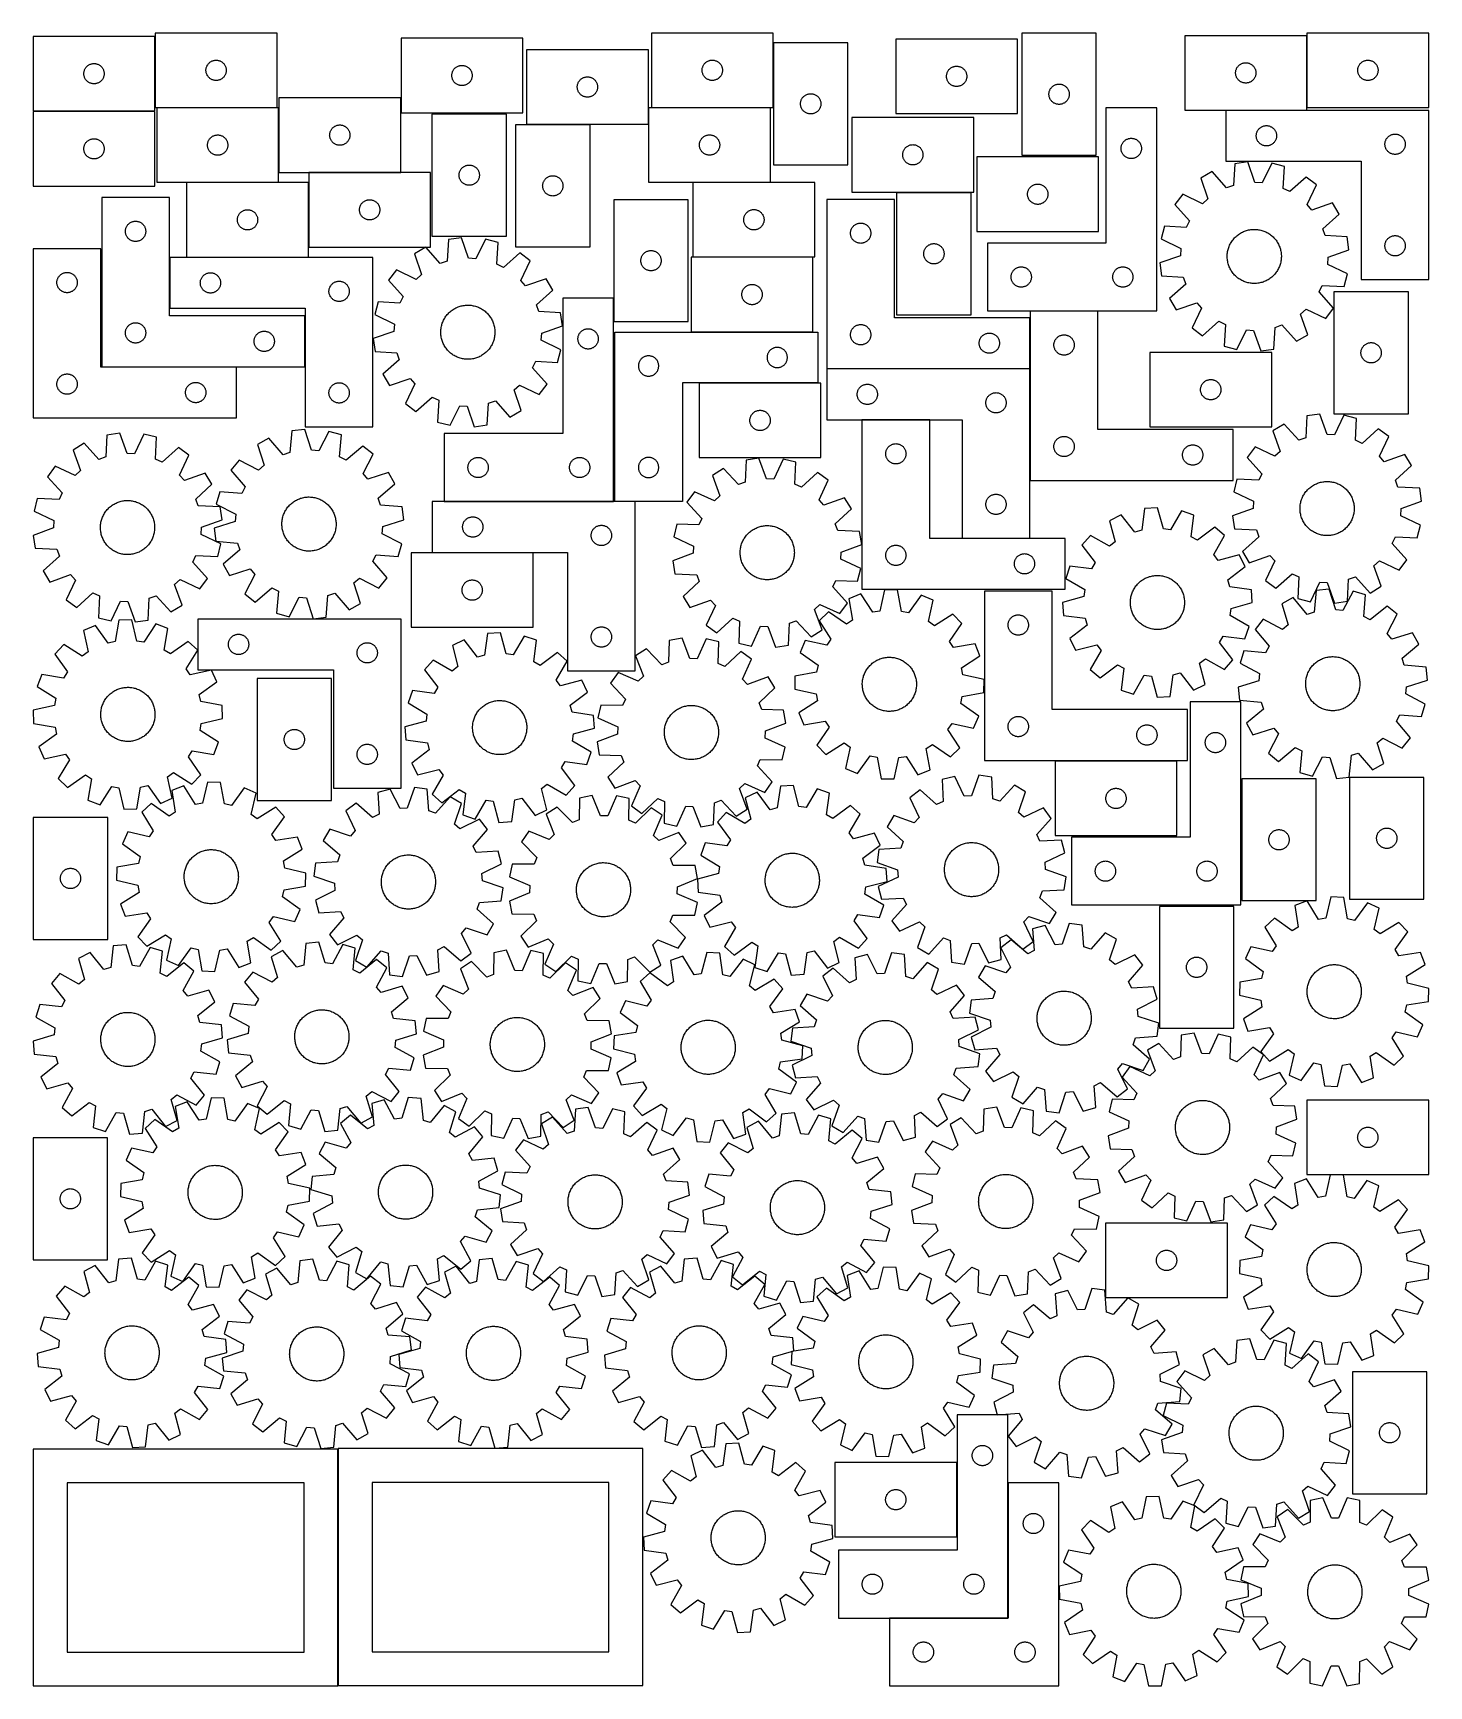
# Model space of a CAD drawing. Header units: millimetres. Extents: x 7 to 1243, y 7 to 1472.
import ezdxf

# ---------------------------------------------------------------- set-up
doc = ezdxf.new("R2010")
doc.units = ezdxf.units.MM
doc.layers.add('CUT', color=7, linetype='CONTINUOUS', true_color=0x000000)

msp = doc.modelspace()

# ---------------------------------------------------------------- linework, layer by layer
at = {"layer": 'CUT'}
for p, q in [((114.518977, 1468.713445), (6.518977, 1468.713445)), ((6.518977, 1468.713445), (6.518977, 1402.713445)), ((114.518977, 1402.713445), (114.518977, 1468.713445)), ((222.729793, 1471.705877), (114.729793, 1471.705877)), ((114.729793, 1471.705877), (114.729793, 1405.705877)), ((222.729793, 1405.705877), (222.729793, 1471.705877)), ((440.584104, 1467.114321), (332.584104, 1467.114321)), ((332.584104, 1467.114321), (332.584104, 1401.114321)), ((440.584104, 1401.114321), (440.584104, 1467.114321)), ((662.419612, 1471.734686), (554.419612, 1471.734686)), ((554.419612, 1471.734686), (554.419612, 1405.734686)), ((662.419612, 1405.734686), (662.419612, 1471.734686)), ((878.942989, 1466.36408), (770.942989, 1466.36408)), ((770.942989, 1466.36408), (770.942989, 1400.36408)), ((878.942989, 1400.36408), (878.942989, 1466.36408)), ((882.7304, 1471.51178), (882.7304, 1363.51178)), ((948.7304, 1471.51178), (882.7304, 1471.51178)), ((948.7304, 1363.51178), (948.7304, 1471.51178)), ((1135.153728, 1469.398992), (1027.153728, 1469.398992)), ((1027.153728, 1469.398992), (1027.153728, 1403.398992)), ((1135.153728, 1403.398992), (1135.153728, 1469.398992)), ((1243.424554, 1471.715151), (1135.424554, 1471.715151)), ((1135.424554, 1471.715151), (1135.424554, 1405.715151)), ((1243.424554, 1405.715151), (1243.424554, 1471.715151)), ((551.769345, 1456.926089), (443.769345, 1456.926089)), ((443.769345, 1456.926089), (443.769345, 1390.926089)), ((551.769345, 1390.926089), (551.769345, 1456.926089)), ((662.63549, 1463.007141), (662.63549, 1355.007141)), ((728.63549, 1463.007141), (662.63549, 1463.007141)), ((728.63549, 1355.007141), (728.63549, 1463.007141)), ((51.518977, 1435.713445), (51.538247, 1436.302074)), ((51.538247, 1436.302074), (51.595974, 1436.888181)), ((51.595974, 1436.888181), (51.69191, 1437.469258)), ((51.69191, 1437.469258), (51.825645, 1438.042817)), ((51.825645, 1438.042817), (51.996606, 1438.606401)), ((51.996606, 1438.606401), (52.204062, 1439.157596)), ((52.204062, 1439.157596), (52.447123, 1439.694044)), ((52.447123, 1439.694044), (52.724749, 1440.213445)), ((52.724749, 1440.213445), (53.035751, 1440.713578)), ((53.035751, 1440.713578), (53.378797, 1441.192298)), ((53.378797, 1441.192298), (53.752419, 1441.647558)), ((53.752419, 1441.647558), (54.155016, 1442.077407)), ((54.155016, 1442.077407), (54.584865, 1442.480004)), ((54.584865, 1442.480004), (55.040124, 1442.853626)), ((55.040124, 1442.853626), (55.518845, 1443.196672)), ((55.518845, 1443.196672), (56.018977, 1443.507674)), ((56.018977, 1443.507674), (56.538379, 1443.7853)), ((56.538379, 1443.7853), (57.074826, 1444.028361)), ((57.074826, 1444.028361), (57.626022, 1444.235817)), ((57.626022, 1444.235817), (58.189606, 1444.406778)), ((58.189606, 1444.406778), (58.763164, 1444.540513)), ((58.763164, 1444.540513), (59.344242, 1444.636449)), ((59.344242, 1444.636449), (59.930349, 1444.694176)), ((59.930349, 1444.694176), (60.518977, 1444.713445)), ((60.518977, 1444.713445), (61.107605, 1444.694176)), ((61.107605, 1444.694176), (61.693713, 1444.636449)), ((61.693713, 1444.636449), (62.27479, 1444.540513)), ((62.27479, 1444.540513), (62.848349, 1444.406778)), ((62.848349, 1444.406778), (63.411932, 1444.235817)), ((63.411932, 1444.235817), (63.963128, 1444.028361)), ((63.963128, 1444.028361), (64.499576, 1443.7853)), ((64.499576, 1443.7853), (65.018977, 1443.507674)), ((65.018977, 1443.507674), (65.519109, 1443.196672)), ((65.519109, 1443.196672), (65.99783, 1442.853626)), ((65.99783, 1442.853626), (66.45309, 1442.480004)), ((66.45309, 1442.480004), (66.882938, 1442.077407)), ((66.882938, 1442.077407), (67.285536, 1441.647558)), ((67.285536, 1441.647558), (67.659157, 1441.192298)), ((67.659157, 1441.192298), (68.002204, 1440.713578)), ((68.002204, 1440.713578), (68.313206, 1440.213445)), ((68.313206, 1440.213445), (68.590832, 1439.694044)), ((68.590832, 1439.694044), (68.833893, 1439.157596)), ((68.833893, 1439.157596), (69.041348, 1438.606401)), ((69.041348, 1438.606401), (69.21231, 1438.042817)), ((69.21231, 1438.042817), (69.346045, 1437.469258)), ((69.346045, 1437.469258), (69.441981, 1436.888181)), ((69.441981, 1436.888181), (69.499708, 1436.302074)), ((69.499708, 1436.302074), (69.518977, 1435.713445)), ((159.729793, 1438.705877), (159.749062, 1439.294505)), ((159.749062, 1438.117249), (159.729793, 1438.705877)), ((159.749062, 1439.294505), (159.806789, 1439.880613)), ((159.806789, 1437.531141), (159.749062, 1438.117249)), ((159.806789, 1439.880613), (159.902725, 1440.46169)), ((159.902725, 1436.950064), (159.806789, 1437.531141)), ((159.902725, 1440.46169), (160.03646, 1441.035249)), ((160.03646, 1436.376506), (159.902725, 1436.950064)), ((160.03646, 1441.035249), (160.207422, 1441.598832)), ((160.207422, 1435.812922), (160.03646, 1436.376506)), ((160.207422, 1441.598832), (160.414877, 1442.150028)), ((160.414877, 1442.150028), (160.657938, 1442.686475)), ((160.657938, 1442.686475), (160.935564, 1443.205877)), ((160.935564, 1443.205877), (161.246566, 1443.706009)), ((161.246566, 1443.706009), (161.589613, 1444.18473)), ((161.589613, 1444.18473), (161.963234, 1444.639989)), ((161.963234, 1444.639989), (162.365832, 1445.069838)), ((162.365832, 1445.069838), (162.79568, 1445.472435)), ((162.79568, 1445.472435), (163.25094, 1445.846057)), ((163.25094, 1445.846057), (163.729661, 1446.189104)), ((163.729661, 1446.189104), (164.229793, 1446.500106)), ((164.229793, 1446.500106), (164.749195, 1446.777732)), ((164.749195, 1446.777732), (165.285642, 1447.020793)), ((165.285642, 1447.020793), (165.836838, 1447.228248)), ((165.836838, 1447.228248), (166.400421, 1447.39921)), ((166.400421, 1447.39921), (166.97398, 1447.532945)), ((166.97398, 1447.532945), (167.555057, 1447.628881)), ((167.555057, 1447.628881), (168.141165, 1447.686607)), ((168.141165, 1447.686607), (168.729793, 1447.705877)), ((168.729793, 1447.705877), (169.318421, 1447.686607)), ((169.318421, 1447.686607), (169.904528, 1447.628881)), ((169.904528, 1447.628881), (170.485606, 1447.532945)), ((170.485606, 1447.532945), (171.059164, 1447.39921)), ((171.059164, 1447.39921), (171.622748, 1447.228248)), ((171.622748, 1447.228248), (172.173944, 1447.020793)), ((172.173944, 1447.020793), (172.710391, 1446.777732)), ((172.710391, 1446.777732), (173.229793, 1446.500106)), ((173.229793, 1446.500106), (173.729925, 1446.189104)), ((173.729925, 1446.189104), (174.208646, 1445.846057)), ((174.208646, 1445.846057), (174.663905, 1445.472435)), ((174.663905, 1445.472435), (175.093754, 1445.069838)), ((175.093754, 1445.069838), (175.496351, 1444.639989)), ((175.496351, 1444.639989), (175.869973, 1444.18473)), ((175.869973, 1444.18473), (176.213019, 1443.706009)), ((176.213019, 1443.706009), (176.524021, 1443.205877)), ((176.524021, 1443.205877), (176.801647, 1442.686475)), ((176.801647, 1442.686475), (177.044709, 1442.150028)), ((177.044709, 1442.150028), (177.252164, 1441.598832)), ((177.252164, 1441.598832), (177.423125, 1441.035249)), ((177.423125, 1436.376506), (177.252164, 1435.812922)), ((177.423125, 1441.035249), (177.55686, 1440.46169)), ((177.55686, 1436.950064), (177.423125, 1436.376506)), ((177.55686, 1440.46169), (177.652796, 1439.880613)), ((177.652796, 1437.531141), (177.55686, 1436.950064)), ((177.652796, 1439.880613), (177.710523, 1439.294505)), ((177.710523, 1438.117249), (177.652796, 1437.531141)), ((177.710523, 1439.294505), (177.729793, 1438.705877)), ((177.729793, 1438.705877), (177.710523, 1438.117249)), ((377.757036, 1435.870134), (377.890771, 1436.443693)), ((377.890771, 1436.443693), (378.061732, 1437.007277)), ((378.061732, 1437.007277), (378.269188, 1437.558472)), ((378.269188, 1437.558472), (378.512249, 1438.09492)), ((378.512249, 1438.09492), (378.789875, 1438.614321)), ((378.789875, 1438.614321), (379.100877, 1439.114453)), ((379.100877, 1439.114453), (379.443924, 1439.593174)), ((379.443924, 1439.593174), (379.817545, 1440.048434)), ((379.817545, 1440.048434), (380.220143, 1440.478282)), ((380.220143, 1440.478282), (380.649991, 1440.88088)), ((380.649991, 1440.88088), (381.105251, 1441.254501)), ((381.105251, 1441.254501), (381.583972, 1441.597548)), ((381.583972, 1441.597548), (382.084104, 1441.90855)), ((382.084104, 1441.90855), (382.603505, 1442.186176)), ((382.603505, 1442.186176), (383.139953, 1442.429237)), ((383.139953, 1442.429237), (383.691148, 1442.636693)), ((383.691148, 1442.636693), (384.254732, 1442.807654)), ((384.254732, 1442.807654), (384.828291, 1442.941389)), ((384.828291, 1442.941389), (385.409368, 1443.037325)), ((385.409368, 1443.037325), (385.995475, 1443.095052)), ((385.995475, 1443.095052), (386.584104, 1443.114321)), ((386.584104, 1443.114321), (387.172732, 1443.095052)), ((387.172732, 1443.095052), (387.758839, 1443.037325)), ((387.758839, 1443.037325), (388.339917, 1442.941389)), ((388.339917, 1442.941389), (388.913475, 1442.807654)), ((388.913475, 1442.807654), (389.477059, 1442.636693)), ((389.477059, 1442.636693), (390.028255, 1442.429237)), ((390.028255, 1442.429237), (390.564702, 1442.186176)), ((390.564702, 1442.186176), (391.084104, 1441.90855)), ((391.084104, 1441.90855), (391.584236, 1441.597548)), ((391.584236, 1441.597548), (392.062957, 1441.254501)), ((392.062957, 1441.254501), (392.518216, 1440.88088)), ((392.518216, 1440.88088), (392.948065, 1440.478282)), ((392.948065, 1440.478282), (393.350662, 1440.048434)), ((393.350662, 1440.048434), (393.724284, 1439.593174)), ((393.724284, 1439.593174), (394.06733, 1439.114453)), ((394.06733, 1439.114453), (394.378332, 1438.614321)), ((394.378332, 1438.614321), (394.655958, 1438.09492)), ((394.655958, 1438.09492), (394.899019, 1437.558472)), ((394.899019, 1437.558472), (395.106475, 1437.007277)), ((395.106475, 1437.007277), (395.277436, 1436.443693)), ((395.277436, 1436.443693), (395.411171, 1435.870134)), ((599.419612, 1438.734686), (599.438882, 1439.323314)), ((599.438882, 1438.146058), (599.419612, 1438.734686)), ((599.438882, 1439.323314), (599.496608, 1439.909421)), ((599.496608, 1437.55995), (599.438882, 1438.146058)), ((599.496608, 1439.909421), (599.592545, 1440.490499)), ((599.592545, 1436.978873), (599.496608, 1437.55995)), ((599.592545, 1440.490499), (599.72628, 1441.064057)), ((599.72628, 1436.405314), (599.592545, 1436.978873)), ((599.72628, 1441.064057), (599.897241, 1441.627641)), ((599.897241, 1435.841731), (599.72628, 1436.405314)), ((599.897241, 1441.627641), (600.104696, 1442.178837)), ((600.104696, 1442.178837), (600.347757, 1442.715284)), ((600.347757, 1442.715284), (600.625383, 1443.234686)), ((600.625383, 1443.234686), (600.936386, 1443.734818)), ((600.936386, 1443.734818), (601.279432, 1444.213539)), ((601.279432, 1444.213539), (601.653054, 1444.668798)), ((601.653054, 1444.668798), (602.055651, 1445.098647)), ((602.055651, 1445.098647), (602.4855, 1445.501244)), ((602.4855, 1445.501244), (602.940759, 1445.874866)), ((602.940759, 1445.874866), (603.41948, 1446.217912)), ((603.41948, 1446.217912), (603.919612, 1446.528914)), ((603.919612, 1446.528914), (604.439014, 1446.80654)), ((604.439014, 1446.80654), (604.975461, 1447.049602)), ((604.975461, 1447.049602), (605.526657, 1447.257057)), ((605.526657, 1447.257057), (606.090241, 1447.428018)), ((606.090241, 1447.428018), (606.663799, 1447.561753)), ((606.663799, 1447.561753), (607.244876, 1447.657689)), ((607.244876, 1447.657689), (607.830984, 1447.715416)), ((607.830984, 1447.715416), (608.419612, 1447.734686)), ((608.419612, 1447.734686), (609.00824, 1447.715416)), ((609.00824, 1447.715416), (609.594348, 1447.657689)), ((609.594348, 1447.657689), (610.175425, 1447.561753)), ((610.175425, 1447.561753), (610.748983, 1447.428018)), ((610.748983, 1447.428018), (611.312567, 1447.257057)), ((611.312567, 1447.257057), (611.863763, 1447.049602)), ((611.863763, 1447.049602), (612.40021, 1446.80654)), ((612.40021, 1446.80654), (612.919612, 1446.528914)), ((612.919612, 1446.528914), (613.419744, 1446.217912)), ((613.419744, 1446.217912), (613.898465, 1445.874866)), ((613.898465, 1445.874866), (614.353724, 1445.501244)), ((614.353724, 1445.501244), (614.783573, 1445.098647)), ((614.783573, 1445.098647), (615.18617, 1444.668798)), ((615.18617, 1444.668798), (615.559792, 1444.213539)), ((615.559792, 1444.213539), (615.902839, 1443.734818)), ((615.902839, 1443.734818), (616.213841, 1443.234686)), ((616.213841, 1443.234686), (616.491467, 1442.715284)), ((616.491467, 1442.715284), (616.734528, 1442.178837)), ((616.734528, 1442.178837), (616.941983, 1441.627641)), ((616.941983, 1441.627641), (617.112945, 1441.064057)), ((617.112945, 1436.405314), (616.941983, 1435.841731)), ((617.112945, 1441.064057), (617.24668, 1440.490499)), ((617.24668, 1436.978873), (617.112945, 1436.405314)), ((617.24668, 1440.490499), (617.342616, 1439.909421)), ((617.342616, 1437.55995), (617.24668, 1436.978873)), ((617.342616, 1439.909421), (617.400342, 1439.323314)), ((617.400342, 1438.146058), (617.342616, 1437.55995)), ((617.400342, 1439.323314), (617.419612, 1438.734686)), ((617.419612, 1438.734686), (617.400342, 1438.146058)), ((816.249656, 1435.693452), (816.420617, 1436.257035)), ((816.420617, 1436.257035), (816.628073, 1436.808231)), ((816.628073, 1436.808231), (816.871134, 1437.344678)), ((816.871134, 1437.344678), (817.14876, 1437.86408)), ((817.14876, 1437.86408), (817.459762, 1438.364212)), ((817.459762, 1438.364212), (817.802808, 1438.842933)), ((817.802808, 1438.842933), (818.17643, 1439.298193)), ((818.17643, 1439.298193), (818.579028, 1439.728041)), ((818.579028, 1439.728041), (819.008876, 1440.130639)), ((819.008876, 1440.130639), (819.464136, 1440.50426)), ((819.464136, 1440.50426), (819.942856, 1440.847307)), ((819.942856, 1440.847307), (820.442989, 1441.158309)), ((820.442989, 1441.158309), (820.96239, 1441.435935)), ((820.96239, 1441.435935), (821.498838, 1441.678996)), ((821.498838, 1441.678996), (822.050033, 1441.886451)), ((822.050033, 1441.886451), (822.613617, 1442.057413)), ((822.613617, 1442.057413), (823.187176, 1442.191148)), ((823.187176, 1442.191148), (823.768253, 1442.287084)), ((823.768253, 1442.287084), (824.35436, 1442.344811)), ((824.35436, 1442.344811), (824.942989, 1442.36408)), ((824.942989, 1442.36408), (825.531617, 1442.344811)), ((825.531617, 1442.344811), (826.117724, 1442.287084)), ((826.117724, 1442.287084), (826.698801, 1442.191148)), ((826.698801, 1442.191148), (827.27236, 1442.057413)), ((827.27236, 1442.057413), (827.835944, 1441.886451)), ((827.835944, 1441.886451), (828.387139, 1441.678996)), ((828.387139, 1441.678996), (828.923587, 1441.435935)), ((828.923587, 1441.435935), (829.442989, 1441.158309)), ((829.442989, 1441.158309), (829.943121, 1440.847307)), ((829.943121, 1440.847307), (830.421841, 1440.50426)), ((830.421841, 1440.50426), (830.877101, 1440.130639)), ((830.877101, 1440.130639), (831.30695, 1439.728041)), ((831.30695, 1439.728041), (831.709547, 1439.298193)), ((831.709547, 1439.298193), (832.083169, 1438.842933)), ((832.083169, 1438.842933), (832.426215, 1438.364212)), ((832.426215, 1438.364212), (832.737217, 1437.86408)), ((832.737217, 1437.86408), (833.014843, 1437.344678)), ((833.014843, 1437.344678), (833.257904, 1436.808231)), ((833.257904, 1436.808231), (833.46536, 1436.257035)), ((833.46536, 1436.257035), (833.636321, 1435.693452)), ((1072.153728, 1436.398992), (1072.172997, 1436.987621)), ((1072.172997, 1435.810364), (1072.153728, 1436.398992)), ((1072.172997, 1436.987621), (1072.230724, 1437.573728)), ((1072.230724, 1437.573728), (1072.32666, 1438.154805)), ((1072.32666, 1438.154805), (1072.460395, 1438.728364)), ((1072.460395, 1438.728364), (1072.631357, 1439.291948)), ((1072.631357, 1439.291948), (1072.838812, 1439.843143)), ((1072.838812, 1439.843143), (1073.081873, 1440.379591)), ((1073.081873, 1440.379591), (1073.359499, 1440.898992)), ((1073.359499, 1440.898992), (1073.670501, 1441.399124)), ((1073.670501, 1441.399124), (1074.013548, 1441.877845)), ((1074.013548, 1441.877845), (1074.387169, 1442.333105)), ((1074.387169, 1442.333105), (1074.789767, 1442.762953)), ((1074.789767, 1442.762953), (1075.219615, 1443.165551)), ((1075.219615, 1443.165551), (1075.674875, 1443.539172)), ((1075.674875, 1443.539172), (1076.153596, 1443.882219)), ((1076.153596, 1443.882219), (1076.653728, 1444.193221)), ((1076.653728, 1444.193221), (1077.173129, 1444.470847)), ((1077.173129, 1444.470847), (1077.709577, 1444.713908)), ((1077.709577, 1444.713908), (1078.260772, 1444.921364)), ((1078.260772, 1444.921364), (1078.824356, 1445.092325)), ((1078.824356, 1445.092325), (1079.397915, 1445.22606)), ((1079.397915, 1445.22606), (1079.978992, 1445.321996)), ((1079.978992, 1445.321996), (1080.5651, 1445.379723)), ((1080.5651, 1445.379723), (1081.153728, 1445.398992)), ((1081.153728, 1445.398992), (1081.742356, 1445.379723)), ((1081.742356, 1445.379723), (1082.328463, 1445.321996)), ((1082.328463, 1445.321996), (1082.909541, 1445.22606)), ((1082.909541, 1445.22606), (1083.483099, 1445.092325)), ((1083.483099, 1445.092325), (1084.046683, 1444.921364)), ((1084.046683, 1444.921364), (1084.597879, 1444.713908)), ((1084.597879, 1444.713908), (1085.134326, 1444.470847)), ((1085.134326, 1444.470847), (1085.653728, 1444.193221)), ((1085.653728, 1444.193221), (1086.15386, 1443.882219)), ((1086.15386, 1443.882219), (1086.632581, 1443.539172)), ((1086.632581, 1443.539172), (1087.08784, 1443.165551)), ((1087.08784, 1443.165551), (1087.517689, 1442.762953)), ((1087.517689, 1442.762953), (1087.920286, 1442.333105)), ((1087.920286, 1442.333105), (1088.293908, 1441.877845)), ((1088.293908, 1441.877845), (1088.636954, 1441.399124)), ((1088.636954, 1441.399124), (1088.947956, 1440.898992)), ((1088.947956, 1440.898992), (1089.225582, 1440.379591)), ((1089.225582, 1440.379591), (1089.468643, 1439.843143)), ((1089.468643, 1439.843143), (1089.676099, 1439.291948)), ((1089.676099, 1439.291948), (1089.84706, 1438.728364)), ((1089.84706, 1438.728364), (1089.980795, 1438.154805)), ((1089.980795, 1438.154805), (1090.076731, 1437.573728)), ((1090.076731, 1437.573728), (1090.134458, 1436.987621)), ((1090.134458, 1436.987621), (1090.153728, 1436.398992)), ((1090.153728, 1436.398992), (1090.134458, 1435.810364)), ((1180.424554, 1438.715151), (1180.443824, 1439.30378)), ((1180.443824, 1438.126523), (1180.424554, 1438.715151)), ((1180.443824, 1439.30378), (1180.50155, 1439.889887)), ((1180.50155, 1437.540416), (1180.443824, 1438.126523)), ((1180.50155, 1439.889887), (1180.597486, 1440.470964)), ((1180.597486, 1436.959339), (1180.50155, 1437.540416)), ((1180.597486, 1440.470964), (1180.731222, 1441.044523)), ((1180.731222, 1436.38578), (1180.597486, 1436.959339)), ((1180.731222, 1441.044523), (1180.902183, 1441.608107)), ((1180.902183, 1435.822196), (1180.731222, 1436.38578)), ((1180.902183, 1441.608107), (1181.109638, 1442.159302)), ((1181.109638, 1442.159302), (1181.352699, 1442.69575)), ((1181.352699, 1442.69575), (1181.630325, 1443.215151)), ((1181.630325, 1443.215151), (1181.941327, 1443.715284)), ((1181.941327, 1443.715284), (1182.284374, 1444.194004)), ((1182.284374, 1444.194004), (1182.657996, 1444.649264)), ((1182.657996, 1444.649264), (1183.060593, 1445.079112)), ((1183.060593, 1445.079112), (1183.490442, 1445.48171)), ((1183.490442, 1445.48171), (1183.945701, 1445.855332)), ((1183.945701, 1445.855332), (1184.424422, 1446.198378)), ((1184.424422, 1446.198378), (1184.924554, 1446.50938)), ((1184.924554, 1446.50938), (1185.443956, 1446.787006)), ((1185.443956, 1446.787006), (1185.980403, 1447.030067)), ((1185.980403, 1447.030067), (1186.531599, 1447.237523)), ((1186.531599, 1447.237523), (1187.095183, 1447.408484)), ((1187.095183, 1447.408484), (1187.668741, 1447.542219)), ((1187.668741, 1447.542219), (1188.249818, 1447.638155)), ((1188.249818, 1447.638155), (1188.835926, 1447.695882)), ((1188.835926, 1447.695882), (1189.424554, 1447.715151)), ((1189.424554, 1447.715151), (1190.013182, 1447.695882)), ((1190.013182, 1447.695882), (1190.59929, 1447.638155)), ((1190.59929, 1447.638155), (1191.180367, 1447.542219)), ((1191.180367, 1447.542219), (1191.753925, 1447.408484)), ((1191.753925, 1447.408484), (1192.317509, 1447.237523)), ((1192.317509, 1447.237523), (1192.868705, 1447.030067)), ((1192.868705, 1447.030067), (1193.405152, 1446.787006)), ((1193.405152, 1446.787006), (1193.924554, 1446.50938)), ((1193.924554, 1446.50938), (1194.424686, 1446.198378)), ((1194.424686, 1446.198378), (1194.903407, 1445.855332)), ((1194.903407, 1445.855332), (1195.358666, 1445.48171)), ((1195.358666, 1445.48171), (1195.788515, 1445.079112)), ((1195.788515, 1445.079112), (1196.191112, 1444.649264)), ((1196.191112, 1444.649264), (1196.564734, 1444.194004)), ((1196.564734, 1444.194004), (1196.90778, 1443.715284)), ((1196.90778, 1443.715284), (1197.218783, 1443.215151)), ((1197.218783, 1443.215151), (1197.496409, 1442.69575)), ((1197.496409, 1442.69575), (1197.73947, 1442.159302)), ((1197.73947, 1442.159302), (1197.946925, 1441.608107)), ((1197.946925, 1441.608107), (1198.117886, 1441.044523)), ((1198.117886, 1436.38578), (1197.946925, 1435.822196)), ((1198.117886, 1441.044523), (1198.251621, 1440.470964)), ((1198.251621, 1436.959339), (1198.117886, 1436.38578)), ((1198.251621, 1440.470964), (1198.347558, 1439.889887)), ((1198.347558, 1437.540416), (1198.251621, 1436.959339)), ((1198.347558, 1439.889887), (1198.405284, 1439.30378)), ((1198.405284, 1438.126523), (1198.347558, 1437.540416)), ((1198.405284, 1439.30378), (1198.424554, 1438.715151)), ((1198.424554, 1438.715151), (1198.405284, 1438.126523)), ((51.538247, 1435.124817), (51.518977, 1435.713445)), ((51.595974, 1434.53871), (51.538247, 1435.124817)), ((51.69191, 1433.957633), (51.595974, 1434.53871)), ((51.825645, 1433.384074), (51.69191, 1433.957633)), ((51.996606, 1432.82049), (51.825645, 1433.384074)), ((52.204062, 1432.269295), (51.996606, 1432.82049)), ((52.447123, 1431.732847), (52.204062, 1432.269295)), ((52.724749, 1431.213445), (52.447123, 1431.732847)), ((53.035751, 1430.713313), (52.724749, 1431.213445)), ((53.378797, 1430.234593), (53.035751, 1430.713313)), ((53.752419, 1429.779333), (53.378797, 1430.234593)), ((54.155016, 1429.349484), (53.752419, 1429.779333)), ((54.584865, 1428.946887), (54.155016, 1429.349484)), ((55.040124, 1428.573265), (54.584865, 1428.946887)), ((55.518845, 1428.230219), (55.040124, 1428.573265)), ((56.018977, 1427.919217), (55.518845, 1428.230219)), ((56.538379, 1427.641591), (56.018977, 1427.919217)), ((57.074826, 1427.39853), (56.538379, 1427.641591)), ((57.626022, 1427.191074), (57.074826, 1427.39853)), ((58.189606, 1427.020113), (57.626022, 1427.191074)), ((58.763164, 1426.886378), (58.189606, 1427.020113)), ((59.344242, 1426.790442), (58.763164, 1426.886378)), ((59.930349, 1426.732715), (59.344242, 1426.790442)), ((60.518977, 1426.713445), (59.930349, 1426.732715)), ((61.107605, 1426.732715), (60.518977, 1426.713445)), ((61.693713, 1426.790442), (61.107605, 1426.732715)), ((62.27479, 1426.886378), (61.693713, 1426.790442)), ((62.848349, 1427.020113), (62.27479, 1426.886378)), ((63.411932, 1427.191074), (62.848349, 1427.020113)), ((63.963128, 1427.39853), (63.411932, 1427.191074)), ((64.499576, 1427.641591), (63.963128, 1427.39853)), ((65.018977, 1427.919217), (64.499576, 1427.641591)), ((65.519109, 1428.230219), (65.018977, 1427.919217)), ((65.99783, 1428.573265), (65.519109, 1428.230219)), ((66.45309, 1428.946887), (65.99783, 1428.573265)), ((66.882938, 1429.349484), (66.45309, 1428.946887)), ((67.285536, 1429.779333), (66.882938, 1429.349484)), ((67.659157, 1430.234593), (67.285536, 1429.779333)), ((68.002204, 1430.713313), (67.659157, 1430.234593)), ((68.313206, 1431.213445), (68.002204, 1430.713313)), ((68.590832, 1431.732847), (68.313206, 1431.213445)), ((68.833893, 1432.269295), (68.590832, 1431.732847)), ((69.041348, 1432.82049), (68.833893, 1432.269295)), ((69.21231, 1433.384074), (69.041348, 1432.82049)), ((69.346045, 1433.957633), (69.21231, 1433.384074)), ((69.441981, 1434.53871), (69.346045, 1433.957633)), ((69.499708, 1435.124817), (69.441981, 1434.53871)), ((69.518977, 1435.713445), (69.499708, 1435.124817)), ((160.414877, 1435.261726), (160.207422, 1435.812922)), ((160.657938, 1434.725279), (160.414877, 1435.261726)), ((160.935564, 1434.205877), (160.657938, 1434.725279)), ((161.246566, 1433.705745), (160.935564, 1434.205877)), ((161.589613, 1433.227024), (161.246566, 1433.705745)), ((161.963234, 1432.771765), (161.589613, 1433.227024)), ((162.365832, 1432.341916), (161.963234, 1432.771765)), ((162.79568, 1431.939319), (162.365832, 1432.341916)), ((163.25094, 1431.565697), (162.79568, 1431.939319)), ((163.729661, 1431.222651), (163.25094, 1431.565697)), ((164.229793, 1430.911648), (163.729661, 1431.222651)), ((164.749195, 1430.634022), (164.229793, 1430.911648)), ((165.285642, 1430.390961), (164.749195, 1430.634022)), ((165.836838, 1430.183506), (165.285642, 1430.390961)), ((166.400421, 1430.012545), (165.836838, 1430.183506)), ((166.97398, 1429.87881), (166.400421, 1430.012545)), ((167.555057, 1429.782873), (166.97398, 1429.87881)), ((168.141165, 1429.725147), (167.555057, 1429.782873)), ((168.729793, 1429.705877), (168.141165, 1429.725147)), ((169.318421, 1429.725147), (168.729793, 1429.705877)), ((169.904528, 1429.782873), (169.318421, 1429.725147)), ((170.485606, 1429.87881), (169.904528, 1429.782873)), ((171.059164, 1430.012545), (170.485606, 1429.87881)), ((171.622748, 1430.183506), (171.059164, 1430.012545)), ((172.173944, 1430.390961), (171.622748, 1430.183506)), ((172.710391, 1430.634022), (172.173944, 1430.390961)), ((173.229793, 1430.911648), (172.710391, 1430.634022)), ((173.729925, 1431.222651), (173.229793, 1430.911648)), ((174.208646, 1431.565697), (173.729925, 1431.222651)), ((174.663905, 1431.939319), (174.208646, 1431.565697)), ((175.093754, 1432.341916), (174.663905, 1431.939319)), ((175.496351, 1432.771765), (175.093754, 1432.341916)), ((175.869973, 1433.227024), (175.496351, 1432.771765)), ((176.213019, 1433.705745), (175.869973, 1433.227024)), ((176.524021, 1434.205877), (176.213019, 1433.705745)), ((176.801647, 1434.725279), (176.524021, 1434.205877)), ((177.044709, 1435.261726), (176.801647, 1434.725279)), ((177.252164, 1435.812922), (177.044709, 1435.261726)), ((377.584104, 1434.114321), (377.603373, 1434.70295)), ((377.603373, 1433.525693), (377.584104, 1434.114321)), ((377.603373, 1434.70295), (377.6611, 1435.289057)), ((377.6611, 1432.939586), (377.603373, 1433.525693)), ((377.6611, 1435.289057), (377.757036, 1435.870134)), ((377.757036, 1432.358508), (377.6611, 1432.939586)), ((377.890771, 1431.78495), (377.757036, 1432.358508)), ((378.061732, 1431.221366), (377.890771, 1431.78495)), ((378.269188, 1430.67017), (378.061732, 1431.221366)), ((378.512249, 1430.133723), (378.269188, 1430.67017)), ((378.789875, 1429.614321), (378.512249, 1430.133723)), ((379.100877, 1429.114189), (378.789875, 1429.614321)), ((379.443924, 1428.635469), (379.100877, 1429.114189)), ((379.817545, 1428.180209), (379.443924, 1428.635469)), ((380.220143, 1427.75036), (379.817545, 1428.180209)), ((380.649991, 1427.347763), (380.220143, 1427.75036)), ((381.105251, 1426.974141), (380.649991, 1427.347763)), ((381.583972, 1426.631095), (381.105251, 1426.974141)), ((382.084104, 1426.320093), (381.583972, 1426.631095)), ((382.603505, 1426.042467), (382.084104, 1426.320093)), ((383.139953, 1425.799406), (382.603505, 1426.042467)), ((383.691148, 1425.59195), (383.139953, 1425.799406)), ((384.254732, 1425.420989), (383.691148, 1425.59195)), ((384.828291, 1425.287254), (384.254732, 1425.420989)), ((385.409368, 1425.191318), (384.828291, 1425.287254)), ((385.995475, 1425.133591), (385.409368, 1425.191318)), ((386.584104, 1425.114321), (385.995475, 1425.133591)), ((387.172732, 1425.133591), (386.584104, 1425.114321)), ((387.758839, 1425.191318), (387.172732, 1425.133591)), ((388.339917, 1425.287254), (387.758839, 1425.191318)), ((388.913475, 1425.420989), (388.339917, 1425.287254)), ((389.477059, 1425.59195), (388.913475, 1425.420989)), ((390.028255, 1425.799406), (389.477059, 1425.59195)), ((390.564702, 1426.042467), (390.028255, 1425.799406)), ((391.084104, 1426.320093), (390.564702, 1426.042467)), ((391.584236, 1426.631095), (391.084104, 1426.320093)), ((392.062957, 1426.974141), (391.584236, 1426.631095)), ((392.518216, 1427.347763), (392.062957, 1426.974141)), ((392.948065, 1427.75036), (392.518216, 1427.347763)), ((393.350662, 1428.180209), (392.948065, 1427.75036)), ((393.724284, 1428.635469), (393.350662, 1428.180209)), ((394.06733, 1429.114189), (393.724284, 1428.635469)), ((394.378332, 1429.614321), (394.06733, 1429.114189)), ((394.655958, 1430.133723), (394.378332, 1429.614321)), ((394.899019, 1430.67017), (394.655958, 1430.133723)), ((395.106475, 1431.221366), (394.899019, 1430.67017)), ((395.277436, 1431.78495), (395.106475, 1431.221366)), ((395.411171, 1432.358508), (395.277436, 1431.78495)), ((395.411171, 1435.870134), (395.507107, 1435.289057)), ((395.507107, 1432.939586), (395.411171, 1432.358508)), ((395.507107, 1435.289057), (395.564834, 1434.70295)), ((395.564834, 1433.525693), (395.507107, 1432.939586)), ((395.564834, 1434.70295), (395.584104, 1434.114321)), ((395.584104, 1434.114321), (395.564834, 1433.525693)), ((488.769345, 1423.926089), (488.788615, 1424.514717)), ((488.788615, 1423.337461), (488.769345, 1423.926089)), ((488.788615, 1424.514717), (488.846342, 1425.100825)), ((488.846342, 1422.751353), (488.788615, 1423.337461)), ((488.846342, 1425.100825), (488.942278, 1425.681902)), ((488.942278, 1422.170276), (488.846342, 1422.751353)), ((488.942278, 1425.681902), (489.076013, 1426.25546)), ((489.076013, 1421.596718), (488.942278, 1422.170276)), ((489.076013, 1426.25546), (489.246974, 1426.819044)), ((489.246974, 1421.033134), (489.076013, 1421.596718)), ((489.246974, 1426.819044), (489.45443, 1427.37024)), ((489.45443, 1427.37024), (489.697491, 1427.906687)), ((489.697491, 1427.906687), (489.975117, 1428.426089)), ((489.975117, 1428.426089), (490.286119, 1428.926221)), ((490.286119, 1428.926221), (490.629165, 1429.404942)), ((490.629165, 1429.404942), (491.002787, 1429.860201)), ((491.002787, 1429.860201), (491.405384, 1430.29005)), ((491.405384, 1430.29005), (491.835233, 1430.692647)), ((491.835233, 1430.692647), (492.290492, 1431.066269)), ((492.290492, 1431.066269), (492.769213, 1431.409315)), ((492.769213, 1431.409315), (493.269345, 1431.720318)), ((493.269345, 1431.720318), (493.788747, 1431.997944)), ((493.788747, 1431.997944), (494.325194, 1432.241005)), ((494.325194, 1432.241005), (494.87639, 1432.44846)), ((494.87639, 1432.44846), (495.439974, 1432.619421)), ((495.439974, 1432.619421), (496.013532, 1432.753156)), ((496.013532, 1432.753156), (496.59461, 1432.849093)), ((496.59461, 1432.849093), (497.180717, 1432.906819)), ((497.180717, 1432.906819), (497.769345, 1432.926089)), ((497.769345, 1432.926089), (498.357974, 1432.906819)), ((498.357974, 1432.906819), (498.944081, 1432.849093)), ((498.944081, 1432.849093), (499.525158, 1432.753156)), ((499.525158, 1432.753156), (500.098717, 1432.619421)), ((500.098717, 1432.619421), (500.662301, 1432.44846)), ((500.662301, 1432.44846), (501.213496, 1432.241005)), ((501.213496, 1432.241005), (501.749944, 1431.997944)), ((501.749944, 1431.997944), (502.269345, 1431.720318)), ((502.269345, 1431.720318), (502.769477, 1431.409315)), ((502.769477, 1431.409315), (503.248198, 1431.066269)), ((503.248198, 1431.066269), (503.703458, 1430.692647)), ((503.703458, 1430.692647), (504.133306, 1430.29005)), ((504.133306, 1430.29005), (504.535904, 1429.860201)), ((504.535904, 1429.860201), (504.909525, 1429.404942)), ((504.909525, 1429.404942), (505.252572, 1428.926221)), ((505.252572, 1428.926221), (505.563574, 1428.426089)), ((505.563574, 1428.426089), (505.8412, 1427.906687)), ((505.8412, 1427.906687), (506.084261, 1427.37024)), ((506.084261, 1427.37024), (506.291717, 1426.819044)), ((506.291717, 1426.819044), (506.462678, 1426.25546)), ((506.462678, 1421.596718), (506.291717, 1421.033134)), ((506.462678, 1426.25546), (506.596413, 1425.681902)), ((506.596413, 1422.170276), (506.462678, 1421.596718)), ((506.596413, 1425.681902), (506.692349, 1425.100825)), ((506.692349, 1422.751353), (506.596413, 1422.170276)), ((506.692349, 1425.100825), (506.750076, 1424.514717)), ((506.750076, 1423.337461), (506.692349, 1422.751353)), ((506.750076, 1424.514717), (506.769345, 1423.926089)), ((506.769345, 1423.926089), (506.750076, 1423.337461)), ((600.104696, 1435.290535), (599.897241, 1435.841731)), ((600.347757, 1434.754088), (600.104696, 1435.290535)), ((600.625383, 1434.234686), (600.347757, 1434.754088)), ((600.936386, 1433.734554), (600.625383, 1434.234686)), ((601.279432, 1433.255833), (600.936386, 1433.734554)), ((601.653054, 1432.800573), (601.279432, 1433.255833)), ((602.055651, 1432.370725), (601.653054, 1432.800573)), ((602.4855, 1431.968127), (602.055651, 1432.370725)), ((602.940759, 1431.594506), (602.4855, 1431.968127)), ((603.41948, 1431.251459), (602.940759, 1431.594506)), ((603.919612, 1430.940457), (603.41948, 1431.251459)), ((604.439014, 1430.662831), (603.919612, 1430.940457)), ((604.975461, 1430.41977), (604.439014, 1430.662831)), ((605.526657, 1430.212315), (604.975461, 1430.41977)), ((606.090241, 1430.041353), (605.526657, 1430.212315)), ((606.663799, 1429.907618), (606.090241, 1430.041353)), ((607.244876, 1429.811682), (606.663799, 1429.907618)), ((607.830984, 1429.753955), (607.244876, 1429.811682)), ((608.419612, 1429.734686), (607.830984, 1429.753955)), ((609.00824, 1429.753955), (608.419612, 1429.734686)), ((609.594348, 1429.811682), (609.00824, 1429.753955)), ((610.175425, 1429.907618), (609.594348, 1429.811682)), ((610.748983, 1430.041353), (610.175425, 1429.907618)), ((611.312567, 1430.212315), (610.748983, 1430.041353)), ((611.863763, 1430.41977), (611.312567, 1430.212315)), ((612.40021, 1430.662831), (611.863763, 1430.41977)), ((612.919612, 1430.940457), (612.40021, 1430.662831)), ((613.419744, 1431.251459), (612.919612, 1430.940457)), ((613.898465, 1431.594506), (613.419744, 1431.251459)), ((614.353724, 1431.968127), (613.898465, 1431.594506)), ((614.783573, 1432.370725), (614.353724, 1431.968127)), ((615.18617, 1432.800573), (614.783573, 1432.370725)), ((615.559792, 1433.255833), (615.18617, 1432.800573)), ((615.902839, 1433.734554), (615.559792, 1433.255833)), ((616.213841, 1434.234686), (615.902839, 1433.734554)), ((616.491467, 1434.754088), (616.213841, 1434.234686)), ((616.734528, 1435.290535), (616.491467, 1434.754088)), ((616.941983, 1435.841731), (616.734528, 1435.290535)), ((815.942989, 1433.36408), (815.962258, 1433.952708)), ((815.962258, 1432.775452), (815.942989, 1433.36408)), ((815.962258, 1433.952708), (816.019985, 1434.538816)), ((816.019985, 1432.189345), (815.962258, 1432.775452)), ((816.019985, 1434.538816), (816.115921, 1435.119893)), ((816.115921, 1431.608267), (816.019985, 1432.189345)), ((816.115921, 1435.119893), (816.249656, 1435.693452)), ((816.249656, 1431.034709), (816.115921, 1431.608267)), ((816.420617, 1430.471125), (816.249656, 1431.034709)), ((816.628073, 1429.919929), (816.420617, 1430.471125)), ((816.871134, 1429.383482), (816.628073, 1429.919929)), ((817.14876, 1428.86408), (816.871134, 1429.383482)), ((817.459762, 1428.363948), (817.14876, 1428.86408)), ((817.802808, 1427.885227), (817.459762, 1428.363948)), ((818.17643, 1427.429968), (817.802808, 1427.885227)), ((818.579028, 1427.000119), (818.17643, 1427.429968)), ((819.008876, 1426.597522), (818.579028, 1427.000119)), ((819.464136, 1426.2239), (819.008876, 1426.597522)), ((819.942856, 1425.880854), (819.464136, 1426.2239)), ((820.442989, 1425.569852), (819.942856, 1425.880854)), ((820.96239, 1425.292226), (820.442989, 1425.569852)), ((821.498838, 1425.049164), (820.96239, 1425.292226)), ((822.050033, 1424.841709), (821.498838, 1425.049164)), ((822.613617, 1424.670748), (822.050033, 1424.841709)), ((823.187176, 1424.537013), (822.613617, 1424.670748)), ((823.768253, 1424.441076), (823.187176, 1424.537013)), ((824.35436, 1424.38335), (823.768253, 1424.441076)), ((824.942989, 1424.36408), (824.35436, 1424.38335)), ((825.531617, 1424.38335), (824.942989, 1424.36408)), ((826.117724, 1424.441076), (825.531617, 1424.38335)), ((826.698801, 1424.537013), (826.117724, 1424.441076)), ((827.27236, 1424.670748), (826.698801, 1424.537013)), ((827.835944, 1424.841709), (827.27236, 1424.670748)), ((828.387139, 1425.049164), (827.835944, 1424.841709)), ((828.923587, 1425.292226), (828.387139, 1425.049164)), ((829.442989, 1425.569852), (828.923587, 1425.292226)), ((829.943121, 1425.880854), (829.442989, 1425.569852)), ((830.421841, 1426.2239), (829.943121, 1425.880854)), ((830.877101, 1426.597522), (830.421841, 1426.2239)), ((831.30695, 1427.000119), (830.877101, 1426.597522)), ((831.709547, 1427.429968), (831.30695, 1427.000119)), ((832.083169, 1427.885227), (831.709547, 1427.429968)), ((832.426215, 1428.363948), (832.083169, 1427.885227)), ((832.737217, 1428.86408), (832.426215, 1428.363948)), ((833.014843, 1429.383482), (832.737217, 1428.86408)), ((833.257904, 1429.919929), (833.014843, 1429.383482)), ((833.46536, 1430.471125), (833.257904, 1429.919929)), ((833.636321, 1431.034709), (833.46536, 1430.471125)), ((833.636321, 1435.693452), (833.770056, 1435.119893)), ((833.770056, 1431.608267), (833.636321, 1431.034709)), ((833.770056, 1435.119893), (833.865992, 1434.538816)), ((833.865992, 1432.189345), (833.770056, 1431.608267)), ((833.865992, 1434.538816), (833.923719, 1433.952708)), ((833.923719, 1432.775452), (833.865992, 1432.189345)), ((833.923719, 1433.952708), (833.942989, 1433.36408)), ((833.942989, 1433.36408), (833.923719, 1432.775452)), ((907.415484, 1420.955931), (907.658545, 1421.492378)), ((907.658545, 1421.492378), (907.936171, 1422.01178)), ((907.936171, 1422.01178), (908.247173, 1422.511912)), ((908.247173, 1422.511912), (908.59022, 1422.990633)), ((908.59022, 1422.990633), (908.963842, 1423.445892)), ((908.963842, 1423.445892), (909.366439, 1423.875741)), ((909.366439, 1423.875741), (909.796287, 1424.278338)), ((909.796287, 1424.278338), (910.251547, 1424.65196)), ((910.251547, 1424.65196), (910.730268, 1424.995007)), ((910.730268, 1424.995007), (911.2304, 1425.306009)), ((911.2304, 1425.306009), (911.749802, 1425.583635)), ((911.749802, 1425.583635), (912.286249, 1425.826696)), ((912.286249, 1425.826696), (912.837445, 1426.034151)), ((912.837445, 1426.034151), (913.401028, 1426.205113)), ((913.401028, 1426.205113), (913.974587, 1426.338848)), ((913.974587, 1426.338848), (914.555664, 1426.434784)), ((914.555664, 1426.434784), (915.141772, 1426.49251)), ((915.141772, 1426.49251), (915.7304, 1426.51178)), ((915.7304, 1426.51178), (916.319028, 1426.49251)), ((916.319028, 1426.49251), (916.905136, 1426.434784)), ((916.905136, 1426.434784), (917.486213, 1426.338848)), ((917.486213, 1426.338848), (918.059771, 1426.205113)), ((918.059771, 1426.205113), (918.623355, 1426.034151)), ((918.623355, 1426.034151), (919.174551, 1425.826696)), ((919.174551, 1425.826696), (919.710998, 1425.583635)), ((919.710998, 1425.583635), (920.2304, 1425.306009)), ((920.2304, 1425.306009), (920.730532, 1424.995007)), ((920.730532, 1424.995007), (921.209253, 1424.65196)), ((921.209253, 1424.65196), (921.664512, 1424.278338)), ((921.664512, 1424.278338), (922.094361, 1423.875741)), ((922.094361, 1423.875741), (922.496958, 1423.445892)), ((922.496958, 1423.445892), (922.87058, 1422.990633)), ((922.87058, 1422.990633), (923.213626, 1422.511912)), ((923.213626, 1422.511912), (923.524628, 1422.01178)), ((923.524628, 1422.01178), (923.802254, 1421.492378)), ((923.802254, 1421.492378), (924.045316, 1420.955931)), ((1072.230724, 1435.224257), (1072.172997, 1435.810364)), ((1072.32666, 1434.643179), (1072.230724, 1435.224257)), ((1072.460395, 1434.069621), (1072.32666, 1434.643179)), ((1072.631357, 1433.506037), (1072.460395, 1434.069621)), ((1072.838812, 1432.954841), (1072.631357, 1433.506037)), ((1073.081873, 1432.418394), (1072.838812, 1432.954841)), ((1073.359499, 1431.898992), (1073.081873, 1432.418394)), ((1073.670501, 1431.39886), (1073.359499, 1431.898992)), ((1074.013548, 1430.920139), (1073.670501, 1431.39886)), ((1074.387169, 1430.46488), (1074.013548, 1430.920139)), ((1074.789767, 1430.035031), (1074.387169, 1430.46488)), ((1075.219615, 1429.632434), (1074.789767, 1430.035031)), ((1075.674875, 1429.258812), (1075.219615, 1429.632434)), ((1076.153596, 1428.915766), (1075.674875, 1429.258812)), ((1076.653728, 1428.604764), (1076.153596, 1428.915766)), ((1077.173129, 1428.327138), (1076.653728, 1428.604764)), ((1077.709577, 1428.084077), (1077.173129, 1428.327138)), ((1078.260772, 1427.876621), (1077.709577, 1428.084077)), ((1078.824356, 1427.70566), (1078.260772, 1427.876621)), ((1079.397915, 1427.571925), (1078.824356, 1427.70566)), ((1079.978992, 1427.475989), (1079.397915, 1427.571925)), ((1080.5651, 1427.418262), (1079.978992, 1427.475989)), ((1081.153728, 1427.398992), (1080.5651, 1427.418262)), ((1081.742356, 1427.418262), (1081.153728, 1427.398992)), ((1082.328463, 1427.475989), (1081.742356, 1427.418262)), ((1082.909541, 1427.571925), (1082.328463, 1427.475989)), ((1083.483099, 1427.70566), (1082.909541, 1427.571925)), ((1084.046683, 1427.876621), (1083.483099, 1427.70566)), ((1084.597879, 1428.084077), (1084.046683, 1427.876621)), ((1085.134326, 1428.327138), (1084.597879, 1428.084077)), ((1085.653728, 1428.604764), (1085.134326, 1428.327138)), ((1086.15386, 1428.915766), (1085.653728, 1428.604764)), ((1086.632581, 1429.258812), (1086.15386, 1428.915766)), ((1087.08784, 1429.632434), (1086.632581, 1429.258812)), ((1087.517689, 1430.035031), (1087.08784, 1429.632434)), ((1087.920286, 1430.46488), (1087.517689, 1430.035031)), ((1088.293908, 1430.920139), (1087.920286, 1430.46488)), ((1088.636954, 1431.39886), (1088.293908, 1430.920139)), ((1088.947956, 1431.898992), (1088.636954, 1431.39886)), ((1089.225582, 1432.418394), (1088.947956, 1431.898992)), ((1089.468643, 1432.954841), (1089.225582, 1432.418394)), ((1089.676099, 1433.506037), (1089.468643, 1432.954841)), ((1089.84706, 1434.069621), (1089.676099, 1433.506037)), ((1089.980795, 1434.643179), (1089.84706, 1434.069621)), ((1090.076731, 1435.224257), (1089.980795, 1434.643179)), ((1090.134458, 1435.810364), (1090.076731, 1435.224257)), ((1181.109638, 1435.271001), (1180.902183, 1435.822196)), ((1181.352699, 1434.734553), (1181.109638, 1435.271001)), ((1181.630325, 1434.215151), (1181.352699, 1434.734553)), ((1181.941327, 1433.715019), (1181.630325, 1434.215151)), ((1182.284374, 1433.236299), (1181.941327, 1433.715019)), ((1182.657996, 1432.781039), (1182.284374, 1433.236299)), ((1183.060593, 1432.35119), (1182.657996, 1432.781039)), ((1183.490442, 1431.948593), (1183.060593, 1432.35119)), ((1183.945701, 1431.574971), (1183.490442, 1431.948593)), ((1184.424422, 1431.231925), (1183.945701, 1431.574971)), ((1184.924554, 1430.920923), (1184.424422, 1431.231925)), ((1185.443956, 1430.643297), (1184.924554, 1430.920923)), ((1185.980403, 1430.400236), (1185.443956, 1430.643297)), ((1186.531599, 1430.19278), (1185.980403, 1430.400236)), ((1187.095183, 1430.021819), (1186.531599, 1430.19278)), ((1187.668741, 1429.888084), (1187.095183, 1430.021819)), ((1188.249818, 1429.792148), (1187.668741, 1429.888084)), ((1188.835926, 1429.734421), (1188.249818, 1429.792148)), ((1189.424554, 1429.715151), (1188.835926, 1429.734421)), ((1190.013182, 1429.734421), (1189.424554, 1429.715151)), ((1190.59929, 1429.792148), (1190.013182, 1429.734421)), ((1191.180367, 1429.888084), (1190.59929, 1429.792148)), ((1191.753925, 1430.021819), (1191.180367, 1429.888084)), ((1192.317509, 1430.19278), (1191.753925, 1430.021819)), ((1192.868705, 1430.400236), (1192.317509, 1430.19278)), ((1193.405152, 1430.643297), (1192.868705, 1430.400236)), ((1193.924554, 1430.920923), (1193.405152, 1430.643297)), ((1194.424686, 1431.231925), (1193.924554, 1430.920923)), ((1194.903407, 1431.574971), (1194.424686, 1431.231925)), ((1195.358666, 1431.948593), (1194.903407, 1431.574971)), ((1195.788515, 1432.35119), (1195.358666, 1431.948593)), ((1196.191112, 1432.781039), (1195.788515, 1432.35119)), ((1196.564734, 1433.236299), (1196.191112, 1432.781039)), ((1196.90778, 1433.715019), (1196.564734, 1433.236299)), ((1197.218783, 1434.215151), (1196.90778, 1433.715019)), ((1197.496409, 1434.734553), (1197.218783, 1434.215151)), ((1197.73947, 1435.271001), (1197.496409, 1434.734553)), ((1197.946925, 1435.822196), (1197.73947, 1435.271001)), ((332.343013, 1414.267889), (224.343013, 1414.267889)), ((224.343013, 1414.267889), (224.343013, 1348.267889)), ((332.343013, 1348.267889), (332.343013, 1414.267889)), ((489.45443, 1420.481938), (489.246974, 1421.033134)), ((489.697491, 1419.945491), (489.45443, 1420.481938)), ((489.975117, 1419.426089), (489.697491, 1419.945491)), ((490.286119, 1418.925957), (489.975117, 1419.426089)), ((490.629165, 1418.447236), (490.286119, 1418.925957)), ((491.002787, 1417.991977), (490.629165, 1418.447236)), ((491.405384, 1417.562128), (491.002787, 1417.991977)), ((491.835233, 1417.159531), (491.405384, 1417.562128)), ((492.290492, 1416.785909), (491.835233, 1417.159531)), ((492.769213, 1416.442862), (492.290492, 1416.785909)), ((493.269345, 1416.13186), (492.769213, 1416.442862)), ((493.788747, 1415.854234), (493.269345, 1416.13186)), ((494.325194, 1415.611173), (493.788747, 1415.854234)), ((494.87639, 1415.403718), (494.325194, 1415.611173)), ((495.439974, 1415.232757), (494.87639, 1415.403718)), ((496.013532, 1415.099021), (495.439974, 1415.232757)), ((496.59461, 1415.003085), (496.013532, 1415.099021)), ((497.180717, 1414.945359), (496.59461, 1415.003085)), ((497.769345, 1414.926089), (497.180717, 1414.945359)), ((498.357974, 1414.945359), (497.769345, 1414.926089)), ((498.944081, 1415.003085), (498.357974, 1414.945359)), ((499.525158, 1415.099021), (498.944081, 1415.003085)), ((500.098717, 1415.232757), (499.525158, 1415.099021)), ((500.662301, 1415.403718), (500.098717, 1415.232757)), ((501.213496, 1415.611173), (500.662301, 1415.403718)), ((501.749944, 1415.854234), (501.213496, 1415.611173)), ((502.269345, 1416.13186), (501.749944, 1415.854234)), ((502.769477, 1416.442862), (502.269345, 1416.13186)), ((503.248198, 1416.785909), (502.769477, 1416.442862)), ((503.703458, 1417.159531), (503.248198, 1416.785909)), ((504.133306, 1417.562128), (503.703458, 1417.159531)), ((504.535904, 1417.991977), (504.133306, 1417.562128)), ((504.909525, 1418.447236), (504.535904, 1417.991977)), ((505.252572, 1418.925957), (504.909525, 1418.447236)), ((505.563574, 1419.426089), (505.252572, 1418.925957)), ((505.8412, 1419.945491), (505.563574, 1419.426089)), ((506.084261, 1420.481938), (505.8412, 1419.945491)), ((506.291717, 1421.033134), (506.084261, 1420.481938)), ((686.63549, 1409.007141), (686.65476, 1409.59577)), ((686.65476, 1408.418513), (686.63549, 1409.007141)), ((686.65476, 1409.59577), (686.712486, 1410.181877)), ((686.712486, 1407.832406), (686.65476, 1408.418513)), ((686.712486, 1410.181877), (686.808423, 1410.762954)), ((686.808423, 1407.251329), (686.712486, 1407.832406)), ((686.808423, 1410.762954), (686.942158, 1411.336513)), ((686.942158, 1406.67777), (686.808423, 1407.251329)), ((686.942158, 1411.336513), (687.113119, 1411.900097)), ((687.113119, 1406.114186), (686.942158, 1406.67777)), ((687.113119, 1411.900097), (687.320574, 1412.451292)), ((687.320574, 1412.451292), (687.563635, 1412.98774)), ((687.563635, 1412.98774), (687.841262, 1413.507141)), ((687.841262, 1413.507141), (688.152264, 1414.007274)), ((688.152264, 1414.007274), (688.49531, 1414.485994)), ((688.49531, 1414.485994), (688.868932, 1414.941254)), ((688.868932, 1414.941254), (689.271529, 1415.371102)), ((689.271529, 1415.371102), (689.701378, 1415.7737)), ((689.701378, 1415.7737), (690.156637, 1416.147321)), ((690.156637, 1416.147321), (690.635358, 1416.490368)), ((690.635358, 1416.490368), (691.13549, 1416.80137)), ((691.13549, 1416.80137), (691.654892, 1417.078996)), ((691.654892, 1417.078996), (692.191339, 1417.322057)), ((692.191339, 1417.322057), (692.742535, 1417.529513)), ((692.742535, 1417.529513), (693.306119, 1417.700474)), ((693.306119, 1417.700474), (693.879677, 1417.834209)), ((693.879677, 1417.834209), (694.460754, 1417.930145)), ((694.460754, 1417.930145), (695.046862, 1417.987872)), ((695.046862, 1417.987872), (695.63549, 1418.007141)), ((695.63549, 1418.007141), (696.224118, 1417.987872)), ((696.224118, 1417.987872), (696.810226, 1417.930145)), ((696.810226, 1417.930145), (697.391303, 1417.834209)), ((697.391303, 1417.834209), (697.964862, 1417.700474)), ((697.964862, 1417.700474), (698.528445, 1417.529513)), ((698.528445, 1417.529513), (699.079641, 1417.322057)), ((699.079641, 1417.322057), (699.616088, 1417.078996)), ((699.616088, 1417.078996), (700.13549, 1416.80137)), ((700.13549, 1416.80137), (700.635622, 1416.490368)), ((700.635622, 1416.490368), (701.114343, 1416.147321)), ((701.114343, 1416.147321), (701.569602, 1415.7737)), ((701.569602, 1415.7737), (701.999451, 1415.371102)), ((701.999451, 1415.371102), (702.402048, 1414.941254)), ((702.402048, 1414.941254), (702.77567, 1414.485994)), ((702.77567, 1414.485994), (703.118717, 1414.007274)), ((703.118717, 1414.007274), (703.429719, 1413.507141)), ((703.429719, 1413.507141), (703.707345, 1412.98774)), ((703.707345, 1412.98774), (703.950406, 1412.451292)), ((703.950406, 1412.451292), (704.157861, 1411.900097)), ((704.157861, 1411.900097), (704.328823, 1411.336513)), ((704.328823, 1406.67777), (704.157861, 1406.114186)), ((704.328823, 1411.336513), (704.462558, 1410.762954)), ((704.462558, 1407.251329), (704.328823, 1406.67777)), ((704.462558, 1410.762954), (704.558494, 1410.181877)), ((704.558494, 1407.832406), (704.462558, 1407.251329)), ((704.558494, 1410.181877), (704.61622, 1409.59577)), ((704.61622, 1408.418513), (704.558494, 1407.832406)), ((704.61622, 1409.59577), (704.63549, 1409.007141)), ((704.63549, 1409.007141), (704.61622, 1408.418513)), ((906.7304, 1417.51178), (906.74967, 1418.100408)), ((906.74967, 1416.923152), (906.7304, 1417.51178)), ((906.74967, 1418.100408), (906.807396, 1418.686516)), ((906.807396, 1416.337044), (906.74967, 1416.923152)), ((906.807396, 1418.686516), (906.903332, 1419.267593)), ((906.903332, 1415.755967), (906.807396, 1416.337044)), ((906.903332, 1419.267593), (907.037067, 1419.841151)), ((907.037067, 1415.182409), (906.903332, 1415.755967)), ((907.037067, 1419.841151), (907.208029, 1420.404735)), ((907.208029, 1414.618825), (907.037067, 1415.182409)), ((907.208029, 1420.404735), (907.415484, 1420.955931)), ((907.415484, 1414.067629), (907.208029, 1414.618825)), ((907.658545, 1413.531182), (907.415484, 1414.067629)), ((907.936171, 1413.01178), (907.658545, 1413.531182)), ((908.247173, 1412.511648), (907.936171, 1413.01178)), ((908.59022, 1412.032927), (908.247173, 1412.511648)), ((908.963842, 1411.577668), (908.59022, 1412.032927)), ((909.366439, 1411.147819), (908.963842, 1411.577668)), ((909.796287, 1410.745222), (909.366439, 1411.147819)), ((910.251547, 1410.3716), (909.796287, 1410.745222)), ((910.730268, 1410.028554), (910.251547, 1410.3716)), ((911.2304, 1409.717551), (910.730268, 1410.028554)), ((911.749802, 1409.439925), (911.2304, 1409.717551)), ((912.286249, 1409.196864), (911.749802, 1409.439925)), ((912.837445, 1408.989409), (912.286249, 1409.196864)), ((913.401028, 1408.818448), (912.837445, 1408.989409)), ((913.974587, 1408.684713), (913.401028, 1408.818448)), ((914.555664, 1408.588776), (913.974587, 1408.684713)), ((915.141772, 1408.53105), (914.555664, 1408.588776)), ((915.7304, 1408.51178), (915.141772, 1408.53105)), ((916.319028, 1408.53105), (915.7304, 1408.51178)), ((916.905136, 1408.588776), (916.319028, 1408.53105)), ((917.486213, 1408.684713), (916.905136, 1408.588776)), ((918.059771, 1408.818448), (917.486213, 1408.684713)), ((918.623355, 1408.989409), (918.059771, 1408.818448)), ((919.174551, 1409.196864), (918.623355, 1408.989409)), ((919.710998, 1409.439925), (919.174551, 1409.196864)), ((920.2304, 1409.717551), (919.710998, 1409.439925)), ((920.730532, 1410.028554), (920.2304, 1409.717551)), ((921.209253, 1410.3716), (920.730532, 1410.028554)), ((921.664512, 1410.745222), (921.209253, 1410.3716)), ((922.094361, 1411.147819), (921.664512, 1410.745222)), ((922.496958, 1411.577668), (922.094361, 1411.147819)), ((922.87058, 1412.032927), (922.496958, 1411.577668)), ((923.213626, 1412.511648), (922.87058, 1412.032927)), ((923.524628, 1413.01178), (923.213626, 1412.511648)), ((923.802254, 1413.531182), (923.524628, 1413.01178)), ((924.045316, 1414.067629), (923.802254, 1413.531182)), ((924.045316, 1420.955931), (924.252771, 1420.404735)), ((924.252771, 1414.618825), (924.045316, 1414.067629)), ((924.252771, 1420.404735), (924.423732, 1419.841151)), ((924.423732, 1415.182409), (924.252771, 1414.618825)), ((924.423732, 1419.841151), (924.557467, 1419.267593)), ((924.557467, 1415.755967), (924.423732, 1415.182409)), ((924.557467, 1419.267593), (924.653404, 1418.686516)), ((924.653404, 1416.337044), (924.557467, 1415.755967)), ((924.653404, 1418.686516), (924.71113, 1418.100408)), ((924.71113, 1416.923152), (924.653404, 1416.337044)), ((924.71113, 1418.100408), (924.7304, 1417.51178)), ((924.7304, 1417.51178), (924.71113, 1416.923152)), ((6.518977, 1402.713445), (114.518977, 1402.713445)), ((114.525205, 1402.115786), (6.525205, 1402.115786)), ((6.525205, 1402.115786), (6.525205, 1336.115786)), ((114.525205, 1336.115786), (114.525205, 1402.115786)), ((114.729793, 1405.705877), (222.729793, 1405.705877)), ((224.114804, 1405.420718), (116.114804, 1405.420718)), ((116.114804, 1405.420718), (116.114804, 1339.420718)), ((224.114804, 1339.420718), (224.114804, 1405.420718)), ((332.584104, 1401.114321), (440.584104, 1401.114321)), ((360.027397, 1399.768372), (360.027397, 1291.768372)), ((426.027397, 1399.768372), (360.027397, 1399.768372)), ((426.027397, 1291.768372), (426.027397, 1399.768372)), ((659.995967, 1405.523504), (551.995967, 1405.523504)), ((551.995967, 1405.523504), (551.995967, 1339.523504)), ((554.419612, 1405.734686), (662.419612, 1405.734686)), ((659.995967, 1339.523504), (659.995967, 1405.523504)), ((687.320574, 1405.562991), (687.113119, 1406.114186)), ((687.563635, 1405.026543), (687.320574, 1405.562991)), ((687.841262, 1404.507141), (687.563635, 1405.026543)), ((688.152264, 1404.007009), (687.841262, 1404.507141)), ((688.49531, 1403.528289), (688.152264, 1404.007009)), ((688.868932, 1403.073029), (688.49531, 1403.528289)), ((689.271529, 1402.64318), (688.868932, 1403.073029)), ((689.701378, 1402.240583), (689.271529, 1402.64318)), ((690.156637, 1401.866961), (689.701378, 1402.240583)), ((690.635358, 1401.523915), (690.156637, 1401.866961)), ((691.13549, 1401.212913), (690.635358, 1401.523915)), ((691.654892, 1400.935287), (691.13549, 1401.212913)), ((692.191339, 1400.692226), (691.654892, 1400.935287)), ((692.742535, 1400.48477), (692.191339, 1400.692226)), ((693.306119, 1400.313809), (692.742535, 1400.48477)), ((693.879677, 1400.180074), (693.306119, 1400.313809)), ((694.460754, 1400.084138), (693.879677, 1400.180074)), ((695.046862, 1400.026411), (694.460754, 1400.084138)), ((695.63549, 1400.007141), (695.046862, 1400.026411)), ((696.224118, 1400.026411), (695.63549, 1400.007141)), ((696.810226, 1400.084138), (696.224118, 1400.026411)), ((697.391303, 1400.180074), (696.810226, 1400.084138)), ((697.964862, 1400.313809), (697.391303, 1400.180074)), ((698.528445, 1400.48477), (697.964862, 1400.313809)), ((699.079641, 1400.692226), (698.528445, 1400.48477)), ((699.616088, 1400.935287), (699.079641, 1400.692226)), ((700.13549, 1401.212913), (699.616088, 1400.935287)), ((700.635622, 1401.523915), (700.13549, 1401.212913)), ((701.114343, 1401.866961), (700.635622, 1401.523915)), ((701.569602, 1402.240583), (701.114343, 1401.866961)), ((701.999451, 1402.64318), (701.569602, 1402.240583)), ((702.402048, 1403.073029), (701.999451, 1402.64318)), ((702.77567, 1403.528289), (702.402048, 1403.073029)), ((703.118717, 1404.007009), (702.77567, 1403.528289)), ((703.429719, 1404.507141), (703.118717, 1404.007009)), ((703.707345, 1405.026543), (703.429719, 1404.507141)), ((703.950406, 1405.562991), (703.707345, 1405.026543)), ((704.157861, 1406.114186), (703.950406, 1405.562991)), ((840.127805, 1396.817446), (732.127805, 1396.817446)), ((732.127805, 1396.817446), (732.127805, 1330.817446)), ((770.942989, 1400.36408), (878.942989, 1400.36408)), ((840.127805, 1330.817446), (840.127805, 1396.817446)), ((1002.216824, 1405.48151), (957.216824, 1405.48151)), ((957.216824, 1405.48151), (957.216824, 1285.48151)), ((1002.216824, 1225.48151), (1002.216824, 1405.48151)), ((1027.153728, 1403.398992), (1135.153728, 1403.398992)), ((1243.485376, 1403.17243), (1063.485376, 1403.17243)), ((1063.485376, 1403.17243), (1063.485376, 1358.17243)), ((1135.424554, 1405.715151), (1243.424554, 1405.715151)), ((1243.485376, 1253.17243), (1243.485376, 1403.17243)), ((56.544607, 1377.187641), (57.081054, 1377.430702)), ((57.081054, 1377.430702), (57.63225, 1377.638157)), ((57.63225, 1377.638157), (58.195833, 1377.809119)), ((58.195833, 1377.809119), (58.769392, 1377.942854)), ((58.769392, 1377.942854), (59.350469, 1378.03879)), ((59.350469, 1378.03879), (59.936577, 1378.096517)), ((59.936577, 1378.096517), (60.525205, 1378.115786)), ((60.525205, 1378.115786), (61.113833, 1378.096517)), ((61.113833, 1378.096517), (61.69994, 1378.03879)), ((61.69994, 1378.03879), (62.281018, 1377.942854)), ((62.281018, 1377.942854), (62.854576, 1377.809119)), ((62.854576, 1377.809119), (63.41816, 1377.638157)), ((63.41816, 1377.638157), (63.969356, 1377.430702)), ((63.969356, 1377.430702), (64.505803, 1377.187641)), ((162.320576, 1376.920718), (162.631578, 1377.42085)), ((162.631578, 1377.42085), (162.974624, 1377.899571)), ((162.974624, 1377.899571), (163.348246, 1378.35483)), ((163.348246, 1378.35483), (163.750843, 1378.784679)), ((163.750843, 1378.784679), (164.180692, 1379.187276)), ((164.180692, 1379.187276), (164.635951, 1379.560898)), ((164.635951, 1379.560898), (165.114672, 1379.903944)), ((165.114672, 1379.903944), (165.614804, 1380.214947)), ((165.614804, 1380.214947), (166.134206, 1380.492573)), ((166.134206, 1380.492573), (166.670653, 1380.735634)), ((166.670653, 1380.735634), (167.221849, 1380.943089)), ((167.221849, 1380.943089), (167.785433, 1381.11405)), ((167.785433, 1381.11405), (168.358991, 1381.247785)), ((168.358991, 1381.247785), (168.940069, 1381.343722)), ((168.940069, 1381.343722), (169.526176, 1381.401448)), ((169.526176, 1381.401448), (170.114804, 1381.420718)), ((170.114804, 1381.420718), (170.703433, 1381.401448)), ((170.703433, 1381.401448), (171.28954, 1381.343722)), ((171.28954, 1381.343722), (171.870617, 1381.247785)), ((171.870617, 1381.247785), (172.444176, 1381.11405)), ((172.444176, 1381.11405), (173.00776, 1380.943089)), ((173.00776, 1380.943089), (173.558955, 1380.735634)), ((173.558955, 1380.735634), (174.095403, 1380.492573)), ((174.095403, 1380.492573), (174.614804, 1380.214947)), ((174.614804, 1380.214947), (175.114936, 1379.903944)), ((175.114936, 1379.903944), (175.593657, 1379.560898)), ((175.593657, 1379.560898), (176.048917, 1379.187276)), ((176.048917, 1379.187276), (176.478765, 1378.784679)), ((176.478765, 1378.784679), (176.881363, 1378.35483)), ((176.881363, 1378.35483), (177.254984, 1377.899571)), ((177.254984, 1377.899571), (177.598031, 1377.42085)), ((177.598031, 1377.42085), (177.909033, 1376.920718)), ((269.343013, 1381.267889), (269.362283, 1381.856517)), ((269.362283, 1380.679261), (269.343013, 1381.267889)), ((269.362283, 1381.856517), (269.420009, 1382.442625)), ((269.420009, 1380.093153), (269.362283, 1380.679261)), ((269.420009, 1382.442625), (269.515945, 1383.023702)), ((269.515945, 1379.512076), (269.420009, 1380.093153)), ((269.515945, 1383.023702), (269.649681, 1383.59726)), ((269.649681, 1378.938517), (269.515945, 1379.512076)), ((269.649681, 1383.59726), (269.820642, 1384.160844)), ((269.820642, 1378.374934), (269.649681, 1378.938517)), ((269.820642, 1384.160844), (270.028097, 1384.71204)), ((270.028097, 1377.823738), (269.820642, 1378.374934)), ((270.028097, 1384.71204), (270.271158, 1385.248487)), ((270.271158, 1377.287291), (270.028097, 1377.823738)), ((270.271158, 1385.248487), (270.548784, 1385.767889)), ((270.548784, 1376.767889), (270.271158, 1377.287291)), ((270.548784, 1385.767889), (270.859786, 1386.268021)), ((270.859786, 1386.268021), (271.202833, 1386.746742)), ((271.202833, 1386.746742), (271.576455, 1387.202001)), ((271.576455, 1387.202001), (271.979052, 1387.63185)), ((271.979052, 1387.63185), (272.408901, 1388.034447)), ((272.408901, 1388.034447), (272.86416, 1388.408069)), ((272.86416, 1388.408069), (273.342881, 1388.751115)), ((273.342881, 1388.751115), (273.843013, 1389.062117)), ((273.843013, 1389.062117), (274.362415, 1389.339744)), ((274.362415, 1389.339744), (274.898862, 1389.582805)), ((274.898862, 1389.582805), (275.450058, 1389.79026)), ((275.450058, 1389.79026), (276.013642, 1389.961221)), ((276.013642, 1389.961221), (276.5872, 1390.094956)), ((276.5872, 1390.094956), (277.168277, 1390.190893)), ((277.168277, 1390.190893), (277.754385, 1390.248619)), ((277.754385, 1390.248619), (278.343013, 1390.267889)), ((278.343013, 1390.267889), (278.931641, 1390.248619)), ((278.931641, 1390.248619), (279.517749, 1390.190893)), ((279.517749, 1390.190893), (280.098826, 1390.094956)), ((280.098826, 1390.094956), (280.672384, 1389.961221)), ((280.672384, 1389.961221), (281.235968, 1389.79026)), ((281.235968, 1389.79026), (281.787164, 1389.582805)), ((281.787164, 1389.582805), (282.323611, 1389.339744)), ((282.323611, 1389.339744), (282.843013, 1389.062117)), ((282.843013, 1389.062117), (283.343145, 1388.751115)), ((283.343145, 1388.751115), (283.821866, 1388.408069)), ((283.821866, 1388.408069), (284.277125, 1388.034447)), ((284.277125, 1388.034447), (284.706974, 1387.63185)), ((284.706974, 1387.63185), (285.109571, 1387.202001)), ((285.109571, 1387.202001), (285.483193, 1386.746742)), ((285.483193, 1386.746742), (285.826239, 1386.268021)), ((285.826239, 1386.268021), (286.137242, 1385.767889)), ((286.137242, 1385.767889), (286.414868, 1385.248487)), ((286.414868, 1377.287291), (286.137242, 1376.767889)), ((286.414868, 1385.248487), (286.657929, 1384.71204)), ((286.657929, 1377.823738), (286.414868, 1377.287291)), ((286.657929, 1384.71204), (286.865384, 1384.160844)), ((286.865384, 1378.374934), (286.657929, 1377.823738)), ((286.865384, 1384.160844), (287.036345, 1383.59726)), ((287.036345, 1378.938517), (286.865384, 1378.374934)), ((287.036345, 1383.59726), (287.17008, 1383.023702)), ((287.17008, 1379.512076), (287.036345, 1378.938517)), ((287.17008, 1383.023702), (287.266017, 1382.442625)), ((287.266017, 1380.093153), (287.17008, 1379.512076)), ((287.266017, 1382.442625), (287.323743, 1381.856517)), ((287.323743, 1380.679261), (287.266017, 1380.093153)), ((287.323743, 1381.856517), (287.343013, 1381.267889)), ((287.343013, 1381.267889), (287.323743, 1380.679261)), ((434.101005, 1390.295716), (434.101005, 1282.295716)), ((500.101005, 1390.295716), (434.101005, 1390.295716)), ((443.769345, 1390.926089), (551.769345, 1390.926089)), ((500.101005, 1282.295716), (500.101005, 1390.295716)), ((598.201738, 1377.023504), (598.512741, 1377.523636)), ((598.512741, 1377.523636), (598.855787, 1378.002357)), ((598.855787, 1378.002357), (599.229409, 1378.457616)), ((599.229409, 1378.457616), (599.632006, 1378.887465)), ((599.632006, 1378.887465), (600.061855, 1379.290062)), ((600.061855, 1379.290062), (600.517114, 1379.663684)), ((600.517114, 1379.663684), (600.995835, 1380.006731)), ((600.995835, 1380.006731), (601.495967, 1380.317733)), ((601.495967, 1380.317733), (602.015369, 1380.595359)), ((602.015369, 1380.595359), (602.551816, 1380.83842)), ((602.551816, 1380.83842), (603.103012, 1381.045875)), ((603.103012, 1381.045875), (603.666596, 1381.216837)), ((603.666596, 1381.216837), (604.240154, 1381.350572)), ((604.240154, 1381.350572), (604.821231, 1381.446508)), ((604.821231, 1381.446508), (605.407339, 1381.504234)), ((605.407339, 1381.504234), (605.995967, 1381.523504)), ((605.995967, 1381.523504), (606.584595, 1381.504234)), ((606.584595, 1381.504234), (607.170703, 1381.446508)), ((607.170703, 1381.446508), (607.75178, 1381.350572)), ((607.75178, 1381.350572), (608.325338, 1381.216837)), ((608.325338, 1381.216837), (608.888922, 1381.045875)), ((608.888922, 1381.045875), (609.440118, 1380.83842)), ((609.440118, 1380.83842), (609.976565, 1380.595359)), ((609.976565, 1380.595359), (610.495967, 1380.317733)), ((610.495967, 1380.317733), (610.996099, 1380.006731)), ((610.996099, 1380.006731), (611.47482, 1379.663684)), ((611.47482, 1379.663684), (611.930079, 1379.290062)), ((611.930079, 1379.290062), (612.359928, 1378.887465)), ((612.359928, 1378.887465), (612.762525, 1378.457616)), ((612.762525, 1378.457616), (613.136147, 1378.002357)), ((613.136147, 1378.002357), (613.479194, 1377.523636)), ((613.479194, 1377.523636), (613.790196, 1377.023504)), ((974.716692, 1376.964736), (975.216824, 1377.275738)), ((975.216824, 1377.275738), (975.736226, 1377.553364)), ((975.736226, 1377.553364), (976.272673, 1377.796425)), ((976.272673, 1377.796425), (976.823869, 1378.003881)), ((976.823869, 1378.003881), (977.387453, 1378.174842)), ((977.387453, 1378.174842), (977.961011, 1378.308577)), ((977.961011, 1378.308577), (978.542088, 1378.404513)), ((978.542088, 1378.404513), (979.128196, 1378.46224)), ((979.128196, 1378.46224), (979.716824, 1378.48151)), ((979.716824, 1378.48151), (980.305452, 1378.46224)), ((980.305452, 1378.46224), (980.89156, 1378.404513)), ((980.89156, 1378.404513), (981.472637, 1378.308577)), ((981.472637, 1378.308577), (982.046196, 1378.174842)), ((982.046196, 1378.174842), (982.609779, 1378.003881)), ((982.609779, 1378.003881), (983.160975, 1377.796425)), ((983.160975, 1377.796425), (983.697422, 1377.553364)), ((983.697422, 1377.553364), (984.216824, 1377.275738)), ((984.216824, 1377.275738), (984.716956, 1376.964736)), ((1090.485376, 1380.67243), (1090.504646, 1381.261058)), ((1090.504646, 1380.083802), (1090.485376, 1380.67243)), ((1090.504646, 1381.261058), (1090.562373, 1381.847166)), ((1090.562373, 1379.497695), (1090.504646, 1380.083802)), ((1090.562373, 1381.847166), (1090.658309, 1382.428243)), ((1090.658309, 1378.916617), (1090.562373, 1379.497695)), ((1090.658309, 1382.428243), (1090.792044, 1383.001802)), ((1090.792044, 1378.343059), (1090.658309, 1378.916617)), ((1090.792044, 1383.001802), (1090.963005, 1383.565385)), ((1090.963005, 1377.779475), (1090.792044, 1378.343059)), ((1090.963005, 1383.565385), (1091.170461, 1384.116581)), ((1091.170461, 1377.228279), (1090.963005, 1377.779475)), ((1091.170461, 1384.116581), (1091.413522, 1384.653028)), ((1091.413522, 1384.653028), (1091.691148, 1385.17243)), ((1091.691148, 1385.17243), (1092.00215, 1385.672562)), ((1092.00215, 1385.672562), (1092.345196, 1386.151283)), ((1092.345196, 1386.151283), (1092.718818, 1386.606543)), ((1092.718818, 1386.606543), (1093.121415, 1387.036391)), ((1093.121415, 1387.036391), (1093.551264, 1387.438989)), ((1093.551264, 1387.438989), (1094.006524, 1387.81261)), ((1094.006524, 1387.81261), (1094.485244, 1388.155657)), ((1094.485244, 1388.155657), (1094.985376, 1388.466659)), ((1094.985376, 1388.466659), (1095.504778, 1388.744285)), ((1095.504778, 1388.744285), (1096.041226, 1388.987346)), ((1096.041226, 1388.987346), (1096.592421, 1389.194801)), ((1096.592421, 1389.194801), (1097.156005, 1389.365763)), ((1097.156005, 1389.365763), (1097.729564, 1389.499498)), ((1097.729564, 1389.499498), (1098.310641, 1389.595434)), ((1098.310641, 1389.595434), (1098.896748, 1389.653161)), ((1098.896748, 1389.653161), (1099.485376, 1389.67243)), ((1099.485376, 1389.67243), (1100.074005, 1389.653161)), ((1100.074005, 1389.653161), (1100.660112, 1389.595434)), ((1100.660112, 1389.595434), (1101.241189, 1389.499498)), ((1101.241189, 1389.499498), (1101.814748, 1389.365763)), ((1101.814748, 1389.365763), (1102.378332, 1389.194801)), ((1102.378332, 1389.194801), (1102.929527, 1388.987346)), ((1102.929527, 1388.987346), (1103.465975, 1388.744285)), ((1103.465975, 1388.744285), (1103.985376, 1388.466659)), ((1103.985376, 1388.466659), (1104.485509, 1388.155657)), ((1104.485509, 1388.155657), (1104.964229, 1387.81261)), ((1104.964229, 1387.81261), (1105.419489, 1387.438989)), ((1105.419489, 1387.438989), (1105.849338, 1387.036391)), ((1105.849338, 1387.036391), (1106.251935, 1386.606543)), ((1106.251935, 1386.606543), (1106.625557, 1386.151283)), ((1106.625557, 1386.151283), (1106.968603, 1385.672562)), ((1106.968603, 1385.672562), (1107.279605, 1385.17243)), ((1107.279605, 1385.17243), (1107.557231, 1384.653028)), ((1107.557231, 1384.653028), (1107.800292, 1384.116581)), ((1107.800292, 1384.116581), (1108.007748, 1383.565385)), ((1108.007748, 1377.779475), (1107.800292, 1377.228279)), ((1108.007748, 1383.565385), (1108.178709, 1383.001802)), ((1108.178709, 1378.343059), (1108.007748, 1377.779475)), ((1108.178709, 1383.001802), (1108.312444, 1382.428243)), ((1108.312444, 1378.916617), (1108.178709, 1378.343059)), ((1108.312444, 1382.428243), (1108.40838, 1381.847166)), ((1108.40838, 1379.497695), (1108.312444, 1378.916617)), ((1108.40838, 1381.847166), (1108.466107, 1381.261058)), ((1108.466107, 1380.083802), (1108.40838, 1379.497695)), ((1108.466107, 1381.261058), (1108.485376, 1380.67243)), ((1108.485376, 1380.67243), (1108.466107, 1380.083802)), ((1205.413522, 1377.153028), (1205.691148, 1377.67243)), ((1205.691148, 1377.67243), (1206.00215, 1378.172562)), ((1206.00215, 1378.172562), (1206.345196, 1378.651283)), ((1206.345196, 1378.651283), (1206.718818, 1379.106543)), ((1206.718818, 1379.106543), (1207.121415, 1379.536391)), ((1207.121415, 1379.536391), (1207.551264, 1379.938989)), ((1207.551264, 1379.938989), (1208.006524, 1380.31261)), ((1208.006524, 1380.31261), (1208.485244, 1380.655657)), ((1208.485244, 1380.655657), (1208.985376, 1380.966659)), ((1208.985376, 1380.966659), (1209.504778, 1381.244285)), ((1209.504778, 1381.244285), (1210.041226, 1381.487346)), ((1210.041226, 1381.487346), (1210.592421, 1381.694801)), ((1210.592421, 1381.694801), (1211.156005, 1381.865763)), ((1211.156005, 1381.865763), (1211.729564, 1381.999498)), ((1211.729564, 1381.999498), (1212.310641, 1382.095434)), ((1212.310641, 1382.095434), (1212.896748, 1382.153161)), ((1212.896748, 1382.153161), (1213.485376, 1382.17243)), ((1213.485376, 1382.17243), (1214.074005, 1382.153161)), ((1214.074005, 1382.153161), (1214.660112, 1382.095434)), ((1214.660112, 1382.095434), (1215.241189, 1381.999498)), ((1215.241189, 1381.999498), (1215.814748, 1381.865763)), ((1215.814748, 1381.865763), (1216.378332, 1381.694801)), ((1216.378332, 1381.694801), (1216.929527, 1381.487346)), ((1216.929527, 1381.487346), (1217.465975, 1381.244285)), ((1217.465975, 1381.244285), (1217.985376, 1380.966659)), ((1217.985376, 1380.966659), (1218.485509, 1380.655657)), ((1218.485509, 1380.655657), (1218.964229, 1380.31261)), ((1218.964229, 1380.31261), (1219.419489, 1379.938989)), ((1219.419489, 1379.938989), (1219.849338, 1379.536391)), ((1219.849338, 1379.536391), (1220.251935, 1379.106543)), ((1220.251935, 1379.106543), (1220.625557, 1378.651283)), ((1220.625557, 1378.651283), (1220.968603, 1378.172562)), ((1220.968603, 1378.172562), (1221.279605, 1377.67243)), ((1221.279605, 1377.67243), (1221.557231, 1377.153028)), ((51.525205, 1369.115786), (51.544474, 1369.704414)), ((51.544474, 1368.527158), (51.525205, 1369.115786)), ((51.544474, 1369.704414), (51.602201, 1370.290522)), ((51.602201, 1367.94105), (51.544474, 1368.527158)), ((51.602201, 1370.290522), (51.698137, 1370.871599)), ((51.698137, 1367.359973), (51.602201, 1367.94105)), ((51.698137, 1370.871599), (51.831872, 1371.445158)), ((51.831872, 1366.786415), (51.698137, 1367.359973)), ((51.831872, 1371.445158), (52.002834, 1372.008741)), ((52.002834, 1366.222831), (51.831872, 1366.786415)), ((52.002834, 1372.008741), (52.210289, 1372.559937)), ((52.210289, 1365.671635), (52.002834, 1366.222831)), ((52.210289, 1372.559937), (52.45335, 1373.096384)), ((52.45335, 1365.135188), (52.210289, 1365.671635)), ((52.45335, 1373.096384), (52.730976, 1373.615786)), ((52.730976, 1364.615786), (52.45335, 1365.135188)), ((52.730976, 1373.615786), (53.041978, 1374.115918)), ((53.041978, 1364.115654), (52.730976, 1364.615786)), ((53.041978, 1374.115918), (53.385025, 1374.594639)), ((53.385025, 1363.636933), (53.041978, 1364.115654)), ((53.385025, 1374.594639), (53.758646, 1375.049899)), ((53.758646, 1363.181674), (53.385025, 1363.636933)), ((53.758646, 1375.049899), (54.161244, 1375.479747)), ((54.161244, 1362.751825), (53.758646, 1363.181674)), ((54.161244, 1375.479747), (54.591092, 1375.882344)), ((54.591092, 1362.349228), (54.161244, 1362.751825)), ((54.591092, 1375.882344), (55.046352, 1376.255966)), ((55.046352, 1376.255966), (55.525073, 1376.599013)), ((55.525073, 1376.599013), (56.025205, 1376.910015)), ((56.025205, 1376.910015), (56.544607, 1377.187641)), ((64.505803, 1377.187641), (65.025205, 1376.910015)), ((65.025205, 1376.910015), (65.525337, 1376.599013)), ((65.525337, 1376.599013), (66.004058, 1376.255966)), ((66.004058, 1376.255966), (66.459317, 1375.882344)), ((66.459317, 1375.882344), (66.889166, 1375.479747)), ((66.889166, 1362.751825), (66.459317, 1362.349228)), ((66.889166, 1375.479747), (67.291763, 1375.049899)), ((67.291763, 1363.181674), (66.889166, 1362.751825)), ((67.291763, 1375.049899), (67.665385, 1374.594639)), ((67.665385, 1363.636933), (67.291763, 1363.181674)), ((67.665385, 1374.594639), (68.008431, 1374.115918)), ((68.008431, 1364.115654), (67.665385, 1363.636933)), ((68.008431, 1374.115918), (68.319433, 1373.615786)), ((68.319433, 1364.615786), (68.008431, 1364.115654)), ((68.319433, 1373.615786), (68.597059, 1373.096384)), ((68.597059, 1365.135188), (68.319433, 1364.615786)), ((68.597059, 1373.096384), (68.840121, 1372.559937)), ((68.840121, 1365.671635), (68.597059, 1365.135188)), ((68.840121, 1372.559937), (69.047576, 1372.008741)), ((69.047576, 1366.222831), (68.840121, 1365.671635)), ((69.047576, 1372.008741), (69.218537, 1371.445158)), ((69.218537, 1366.786415), (69.047576, 1366.222831)), ((69.218537, 1371.445158), (69.352272, 1370.871599)), ((69.352272, 1367.359973), (69.218537, 1366.786415)), ((69.352272, 1370.871599), (69.448208, 1370.290522)), ((69.448208, 1367.94105), (69.352272, 1367.359973)), ((69.448208, 1370.290522), (69.505935, 1369.704414)), ((69.505935, 1368.527158), (69.448208, 1367.94105)), ((69.505935, 1369.704414), (69.525205, 1369.115786)), ((69.525205, 1369.115786), (69.505935, 1368.527158)), ((161.114804, 1372.420718), (161.134074, 1373.009346)), ((161.134074, 1371.83209), (161.114804, 1372.420718)), ((161.134074, 1373.009346), (161.191801, 1373.595454)), ((161.191801, 1371.245982), (161.134074, 1371.83209)), ((161.191801, 1373.595454), (161.287737, 1374.176531)), ((161.287737, 1370.664905), (161.191801, 1371.245982)), ((161.287737, 1374.176531), (161.421472, 1374.750089)), ((161.421472, 1370.091346), (161.287737, 1370.664905)), ((161.421472, 1374.750089), (161.592433, 1375.313673)), ((161.592433, 1369.527763), (161.421472, 1370.091346)), ((161.592433, 1375.313673), (161.799889, 1375.864869)), ((161.799889, 1368.976567), (161.592433, 1369.527763)), ((161.799889, 1375.864869), (162.04295, 1376.401316)), ((162.04295, 1368.44012), (161.799889, 1368.976567)), ((162.04295, 1376.401316), (162.320576, 1376.920718)), ((162.320576, 1367.920718), (162.04295, 1368.44012)), ((162.631578, 1367.420586), (162.320576, 1367.920718)), ((162.974624, 1366.941865), (162.631578, 1367.420586)), ((163.348246, 1366.486606), (162.974624, 1366.941865)), ((163.750843, 1366.056757), (163.348246, 1366.486606)), ((164.180692, 1365.65416), (163.750843, 1366.056757)), ((164.635951, 1365.280538), (164.180692, 1365.65416)), ((165.114672, 1364.937491), (164.635951, 1365.280538)), ((165.614804, 1364.626489), (165.114672, 1364.937491)), ((166.134206, 1364.348863), (165.614804, 1364.626489)), ((166.670653, 1364.105802), (166.134206, 1364.348863)), ((167.221849, 1363.898347), (166.670653, 1364.105802)), ((167.785433, 1363.727385), (167.221849, 1363.898347)), ((168.358991, 1363.59365), (167.785433, 1363.727385)), ((168.940069, 1363.497714), (168.358991, 1363.59365)), ((169.526176, 1363.439988), (168.940069, 1363.497714)), ((170.114804, 1363.420718), (169.526176, 1363.439988)), ((170.703433, 1363.439988), (170.114804, 1363.420718)), ((171.28954, 1363.497714), (170.703433, 1363.439988)), ((171.870617, 1363.59365), (171.28954, 1363.497714)), ((172.444176, 1363.727385), (171.870617, 1363.59365)), ((173.00776, 1363.898347), (172.444176, 1363.727385)), ((173.558955, 1364.105802), (173.00776, 1363.898347)), ((174.095403, 1364.348863), (173.558955, 1364.105802)), ((174.614804, 1364.626489), (174.095403, 1364.348863)), ((175.114936, 1364.937491), (174.614804, 1364.626489)), ((175.593657, 1365.280538), (175.114936, 1364.937491)), ((176.048917, 1365.65416), (175.593657, 1365.280538)), ((176.478765, 1366.056757), (176.048917, 1365.65416)), ((176.881363, 1366.486606), (176.478765, 1366.056757)), ((177.254984, 1366.941865), (176.881363, 1366.486606)), ((177.598031, 1367.420586), (177.254984, 1366.941865)), ((177.909033, 1367.920718), (177.598031, 1367.420586)), ((177.909033, 1376.920718), (178.186659, 1376.401316)), ((178.186659, 1368.44012), (177.909033, 1367.920718)), ((178.186659, 1376.401316), (178.42972, 1375.864869)), ((178.42972, 1368.976567), (178.186659, 1368.44012)), ((178.42972, 1375.864869), (178.637176, 1375.313673)), ((178.637176, 1369.527763), (178.42972, 1368.976567)), ((178.637176, 1375.313673), (178.808137, 1374.750089)), ((178.808137, 1370.091346), (178.637176, 1369.527763)), ((178.808137, 1374.750089), (178.941872, 1374.176531)), ((178.941872, 1370.664905), (178.808137, 1370.091346)), ((178.941872, 1374.176531), (179.037808, 1373.595454)), ((179.037808, 1371.245982), (178.941872, 1370.664905)), ((179.037808, 1373.595454), (179.095535, 1373.009346)), ((179.095535, 1371.83209), (179.037808, 1371.245982)), ((179.095535, 1373.009346), (179.114804, 1372.420718)), ((179.114804, 1372.420718), (179.095535, 1371.83209)), ((270.859786, 1376.267757), (270.548784, 1376.767889)), ((271.202833, 1375.789036), (270.859786, 1376.267757)), ((271.576455, 1375.333777), (271.202833, 1375.789036)), ((271.979052, 1374.903928), (271.576455, 1375.333777)), ((272.408901, 1374.501331), (271.979052, 1374.903928)), ((272.86416, 1374.127709), (272.408901, 1374.501331)), ((273.342881, 1373.784662), (272.86416, 1374.127709)), ((273.843013, 1373.47366), (273.342881, 1373.784662)), ((274.362415, 1373.196034), (273.843013, 1373.47366)), ((274.898862, 1372.952973), (274.362415, 1373.196034)), ((275.450058, 1372.745518), (274.898862, 1372.952973)), ((276.013642, 1372.574556), (275.450058, 1372.745518)), ((276.5872, 1372.440821), (276.013642, 1372.574556)), ((277.168277, 1372.344885), (276.5872, 1372.440821)), ((277.754385, 1372.287159), (277.168277, 1372.344885)), ((278.343013, 1372.267889), (277.754385, 1372.287159)), ((278.931641, 1372.287159), (278.343013, 1372.267889)), ((279.517749, 1372.344885), (278.931641, 1372.287159)), ((280.098826, 1372.440821), (279.517749, 1372.344885)), ((280.672384, 1372.574556), (280.098826, 1372.440821)), ((281.235968, 1372.745518), (280.672384, 1372.574556)), ((281.787164, 1372.952973), (281.235968, 1372.745518)), ((282.323611, 1373.196034), (281.787164, 1372.952973)), ((282.843013, 1373.47366), (282.323611, 1373.196034)), ((283.343145, 1373.784662), (282.843013, 1373.47366)), ((283.821866, 1374.127709), (283.343145, 1373.784662)), ((284.277125, 1374.501331), (283.821866, 1374.127709)), ((284.706974, 1374.903928), (284.277125, 1374.501331)), ((285.109571, 1375.333777), (284.706974, 1374.903928)), ((285.483193, 1375.789036), (285.109571, 1375.333777)), ((285.826239, 1376.267757), (285.483193, 1375.789036)), ((286.137242, 1376.767889), (285.826239, 1376.267757)), ((596.995967, 1372.523504), (597.015237, 1373.112132)), ((597.015237, 1371.934876), (596.995967, 1372.523504)), ((597.015237, 1373.112132), (597.072963, 1373.69824)), ((597.072963, 1371.348768), (597.015237, 1371.934876)), ((597.072963, 1373.69824), (597.1689, 1374.279317)), ((597.1689, 1370.767691), (597.072963, 1371.348768)), ((597.1689, 1374.279317), (597.302635, 1374.852875)), ((597.302635, 1370.194133), (597.1689, 1370.767691)), ((597.302635, 1374.852875), (597.473596, 1375.416459)), ((597.473596, 1369.630549), (597.302635, 1370.194133)), ((597.473596, 1375.416459), (597.681051, 1375.967655)), ((597.681051, 1369.079353), (597.473596, 1369.630549)), ((597.681051, 1375.967655), (597.924112, 1376.504102)), ((597.924112, 1368.542906), (597.681051, 1369.079353)), ((597.924112, 1376.504102), (598.201738, 1377.023504)), ((598.201738, 1368.023504), (597.924112, 1368.542906)), ((598.512741, 1367.523372), (598.201738, 1368.023504)), ((598.855787, 1367.044651), (598.512741, 1367.523372)), ((599.229409, 1366.589392), (598.855787, 1367.044651)), ((599.632006, 1366.159543), (599.229409, 1366.589392)), ((600.061855, 1365.756946), (599.632006, 1366.159543)), ((600.517114, 1365.383324), (600.061855, 1365.756946)), ((600.995835, 1365.040278), (600.517114, 1365.383324)), ((601.495967, 1364.729275), (600.995835, 1365.040278)), ((602.015369, 1364.451649), (601.495967, 1364.729275)), ((602.551816, 1364.208588), (602.015369, 1364.451649)), ((603.103012, 1364.001133), (602.551816, 1364.208588)), ((603.666596, 1363.830172), (603.103012, 1364.001133)), ((604.240154, 1363.696437), (603.666596, 1363.830172)), ((604.821231, 1363.6005), (604.240154, 1363.696437)), ((605.407339, 1363.542774), (604.821231, 1363.6005)), ((605.995967, 1363.523504), (605.407339, 1363.542774)), ((606.584595, 1363.542774), (605.995967, 1363.523504)), ((607.170703, 1363.6005), (606.584595, 1363.542774)), ((607.75178, 1363.696437), (607.170703, 1363.6005)), ((608.325338, 1363.830172), (607.75178, 1363.696437)), ((608.888922, 1364.001133), (608.325338, 1363.830172)), ((609.440118, 1364.208588), (608.888922, 1364.001133)), ((609.976565, 1364.451649), (609.440118, 1364.208588)), ((610.495967, 1364.729275), (609.976565, 1364.451649)), ((610.996099, 1365.040278), (610.495967, 1364.729275)), ((611.47482, 1365.383324), (610.996099, 1365.040278)), ((611.930079, 1365.756946), (611.47482, 1365.383324)), ((612.359928, 1366.159543), (611.930079, 1365.756946)), ((612.762525, 1366.589392), (612.359928, 1366.159543)), ((613.136147, 1367.044651), (612.762525, 1366.589392)), ((613.479194, 1367.523372), (613.136147, 1367.044651)), ((613.790196, 1368.023504), (613.479194, 1367.523372)), ((613.790196, 1377.023504), (614.067822, 1376.504102)), ((614.067822, 1368.542906), (613.790196, 1368.023504)), ((614.067822, 1376.504102), (614.310883, 1375.967655)), ((614.310883, 1369.079353), (614.067822, 1368.542906)), ((614.310883, 1375.967655), (614.518338, 1375.416459)), ((614.518338, 1369.630549), (614.310883, 1369.079353)), ((614.518338, 1375.416459), (614.689299, 1374.852875)), ((614.689299, 1370.194133), (614.518338, 1369.630549)), ((614.689299, 1374.852875), (614.823035, 1374.279317)), ((614.823035, 1370.767691), (614.689299, 1370.194133)), ((614.823035, 1374.279317), (614.918971, 1373.69824)), ((614.918971, 1371.348768), (614.823035, 1370.767691)), ((614.918971, 1373.69824), (614.976697, 1373.112132)), ((614.976697, 1371.934876), (614.918971, 1371.348768)), ((614.976697, 1373.112132), (614.995967, 1372.523504)), ((614.995967, 1372.523504), (614.976697, 1371.934876)), ((777.127805, 1363.817446), (777.147075, 1364.406075)), ((777.147075, 1363.228818), (777.127805, 1363.817446)), ((777.147075, 1364.406075), (777.204801, 1364.992182)), ((777.204801, 1362.642711), (777.147075, 1363.228818)), ((777.204801, 1364.992182), (777.300737, 1365.573259)), ((777.300737, 1362.061633), (777.204801, 1362.642711)), ((777.300737, 1365.573259), (777.434472, 1366.146818)), ((777.434472, 1366.146818), (777.605434, 1366.710402)), ((777.605434, 1366.710402), (777.812889, 1367.261597)), ((777.812889, 1367.261597), (778.05595, 1367.798045)), ((778.05595, 1367.798045), (778.333576, 1368.317446)), ((778.333576, 1368.317446), (778.644578, 1368.817578)), ((778.644578, 1368.817578), (778.987625, 1369.296299)), ((778.987625, 1369.296299), (779.361247, 1369.751559)), ((779.361247, 1369.751559), (779.763844, 1370.181407)), ((779.763844, 1370.181407), (780.193692, 1370.584005)), ((780.193692, 1370.584005), (780.648952, 1370.957626)), ((780.648952, 1370.957626), (781.127673, 1371.300673)), ((781.127673, 1371.300673), (781.627805, 1371.611675)), ((781.627805, 1371.611675), (782.147207, 1371.889301)), ((782.147207, 1371.889301), (782.683654, 1372.132362)), ((782.683654, 1372.132362), (783.23485, 1372.339818)), ((783.23485, 1372.339818), (783.798433, 1372.510779)), ((783.798433, 1372.510779), (784.371992, 1372.644514)), ((784.371992, 1372.644514), (784.953069, 1372.74045)), ((784.953069, 1372.74045), (785.539177, 1372.798177)), ((785.539177, 1372.798177), (786.127805, 1372.817446)), ((786.127805, 1372.817446), (786.716433, 1372.798177)), ((786.716433, 1372.798177), (787.302541, 1372.74045)), ((787.302541, 1372.74045), (787.883618, 1372.644514)), ((787.883618, 1372.644514), (788.457176, 1372.510779)), ((788.457176, 1372.510779), (789.02076, 1372.339818)), ((789.02076, 1372.339818), (789.571956, 1372.132362)), ((789.571956, 1372.132362), (790.108403, 1371.889301)), ((790.108403, 1371.889301), (790.627805, 1371.611675)), ((790.627805, 1371.611675), (791.127937, 1371.300673)), ((791.127937, 1371.300673), (791.606658, 1370.957626)), ((791.606658, 1370.957626), (792.061917, 1370.584005)), ((792.061917, 1370.584005), (792.491766, 1370.181407)), ((792.491766, 1370.181407), (792.894363, 1369.751559)), ((792.894363, 1369.751559), (793.267985, 1369.296299)), ((793.267985, 1369.296299), (793.611031, 1368.817578)), ((793.611031, 1368.817578), (793.922033, 1368.317446)), ((793.922033, 1368.317446), (794.19966, 1367.798045)), ((794.19966, 1367.798045), (794.442721, 1367.261597)), ((794.442721, 1367.261597), (794.650176, 1366.710402)), ((794.650176, 1366.710402), (794.821137, 1366.146818)), ((794.821137, 1366.146818), (794.954872, 1365.573259)), ((794.954872, 1365.573259), (795.050809, 1364.992182)), ((795.050809, 1362.642711), (794.954872, 1362.061633)), ((795.050809, 1364.992182), (795.108535, 1364.406075)), ((795.108535, 1363.228818), (795.050809, 1362.642711)), ((795.108535, 1364.406075), (795.127805, 1363.817446)), ((795.127805, 1363.817446), (795.108535, 1363.228818)), ((882.7304, 1363.51178), (948.7304, 1363.51178)), ((970.716824, 1369.48151), (970.736094, 1370.070138)), ((970.736094, 1368.892881), (970.716824, 1369.48151)), ((970.736094, 1370.070138), (970.79382, 1370.656245)), ((970.79382, 1368.306774), (970.736094, 1368.892881)), ((970.79382, 1370.656245), (970.889757, 1371.237322)), ((970.889757, 1367.725697), (970.79382, 1368.306774)), ((970.889757, 1371.237322), (971.023492, 1371.810881)), ((971.023492, 1367.152138), (970.889757, 1367.725697)), ((971.023492, 1371.810881), (971.194453, 1372.374465)), ((971.194453, 1366.588554), (971.023492, 1367.152138)), ((971.194453, 1372.374465), (971.401908, 1372.92566)), ((971.401908, 1366.037359), (971.194453, 1366.588554)), ((971.401908, 1372.92566), (971.64497, 1373.462108)), ((971.64497, 1365.500911), (971.401908, 1366.037359)), ((971.64497, 1373.462108), (971.922596, 1373.98151)), ((971.922596, 1364.98151), (971.64497, 1365.500911)), ((971.922596, 1373.98151), (972.233598, 1374.481642)), ((972.233598, 1364.481377), (971.922596, 1364.98151)), ((972.233598, 1374.481642), (972.576644, 1374.960362)), ((972.576644, 1364.002657), (972.233598, 1364.481377)), ((972.576644, 1374.960362), (972.950266, 1375.415622)), ((972.950266, 1363.547397), (972.576644, 1364.002657)), ((972.950266, 1375.415622), (973.352863, 1375.845471)), ((973.352863, 1363.117548), (972.950266, 1363.547397)), ((973.352863, 1375.845471), (973.782712, 1376.248068)), ((973.782712, 1362.714951), (973.352863, 1363.117548)), ((973.782712, 1376.248068), (974.237971, 1376.62169)), ((974.237971, 1362.341329), (973.782712, 1362.714951)), ((974.237971, 1376.62169), (974.716692, 1376.964736)), ((984.716956, 1376.964736), (985.195677, 1376.62169)), ((985.195677, 1376.62169), (985.650937, 1376.248068)), ((985.650937, 1362.714951), (985.195677, 1362.341329)), ((985.650937, 1376.248068), (986.080785, 1375.845471)), ((986.080785, 1363.117548), (985.650937, 1362.714951)), ((986.080785, 1375.845471), (986.483382, 1375.415622)), ((986.483382, 1363.547397), (986.080785, 1363.117548)), ((986.483382, 1375.415622), (986.857004, 1374.960362)), ((986.857004, 1364.002657), (986.483382, 1363.547397)), ((986.857004, 1374.960362), (987.200051, 1374.481642)), ((987.200051, 1364.481377), (986.857004, 1364.002657)), ((987.200051, 1374.481642), (987.511053, 1373.98151)), ((987.511053, 1364.98151), (987.200051, 1364.481377)), ((987.511053, 1373.98151), (987.788679, 1373.462108)), ((987.788679, 1365.500911), (987.511053, 1364.98151)), ((987.788679, 1373.462108), (988.03174, 1372.92566)), ((988.03174, 1366.037359), (987.788679, 1365.500911)), ((988.03174, 1372.92566), (988.239195, 1372.374465)), ((988.239195, 1366.588554), (988.03174, 1366.037359)), ((988.239195, 1372.374465), (988.410157, 1371.810881)), ((988.410157, 1367.152138), (988.239195, 1366.588554)), ((988.410157, 1371.810881), (988.543892, 1371.237322)), ((988.543892, 1367.725697), (988.410157, 1367.152138)), ((988.543892, 1371.237322), (988.639828, 1370.656245)), ((988.639828, 1368.306774), (988.543892, 1367.725697)), ((988.639828, 1370.656245), (988.697555, 1370.070138)), ((988.697555, 1368.892881), (988.639828, 1368.306774)), ((988.697555, 1370.070138), (988.716824, 1369.48151)), ((988.716824, 1369.48151), (988.697555, 1368.892881)), ((1091.413522, 1376.691832), (1091.170461, 1377.228279)), ((1091.691148, 1376.17243), (1091.413522, 1376.691832)), ((1092.00215, 1375.672298), (1091.691148, 1376.17243)), ((1092.345196, 1375.193577), (1092.00215, 1375.672298)), ((1092.718818, 1374.738318), (1092.345196, 1375.193577)), ((1093.121415, 1374.308469), (1092.718818, 1374.738318)), ((1093.551264, 1373.905872), (1093.121415, 1374.308469)), ((1094.006524, 1373.53225), (1093.551264, 1373.905872)), ((1094.485244, 1373.189204), (1094.006524, 1373.53225)), ((1094.985376, 1372.878202), (1094.485244, 1373.189204)), ((1095.504778, 1372.600576), (1094.985376, 1372.878202)), ((1096.041226, 1372.357514), (1095.504778, 1372.600576)), ((1096.592421, 1372.150059), (1096.041226, 1372.357514)), ((1097.156005, 1371.979098), (1096.592421, 1372.150059)), ((1097.729564, 1371.845363), (1097.156005, 1371.979098)), ((1098.310641, 1371.749427), (1097.729564, 1371.845363)), ((1098.896748, 1371.6917), (1098.310641, 1371.749427)), ((1099.485376, 1371.67243), (1098.896748, 1371.6917)), ((1100.074005, 1371.6917), (1099.485376, 1371.67243)), ((1100.660112, 1371.749427), (1100.074005, 1371.6917)), ((1101.241189, 1371.845363), (1100.660112, 1371.749427)), ((1101.814748, 1371.979098), (1101.241189, 1371.845363)), ((1102.378332, 1372.150059), (1101.814748, 1371.979098)), ((1102.929527, 1372.357514), (1102.378332, 1372.150059)), ((1103.465975, 1372.600576), (1102.929527, 1372.357514)), ((1103.985376, 1372.878202), (1103.465975, 1372.600576)), ((1104.485509, 1373.189204), (1103.985376, 1372.878202)), ((1104.964229, 1373.53225), (1104.485509, 1373.189204)), ((1105.419489, 1373.905872), (1104.964229, 1373.53225)), ((1105.849338, 1374.308469), (1105.419489, 1373.905872)), ((1106.251935, 1374.738318), (1105.849338, 1374.308469)), ((1106.625557, 1375.193577), (1106.251935, 1374.738318)), ((1106.968603, 1375.672298), (1106.625557, 1375.193577)), ((1107.279605, 1376.17243), (1106.968603, 1375.672298)), ((1107.557231, 1376.691832), (1107.279605, 1376.17243)), ((1107.800292, 1377.228279), (1107.557231, 1376.691832)), ((1204.485376, 1373.17243), (1204.504646, 1373.761058)), ((1204.504646, 1372.583802), (1204.485376, 1373.17243)), ((1204.504646, 1373.761058), (1204.562373, 1374.347166)), ((1204.562373, 1371.997695), (1204.504646, 1372.583802)), ((1204.562373, 1374.347166), (1204.658309, 1374.928243)), ((1204.658309, 1371.416617), (1204.562373, 1371.997695)), ((1204.658309, 1374.928243), (1204.792044, 1375.501802)), ((1204.792044, 1370.843059), (1204.658309, 1371.416617)), ((1204.792044, 1375.501802), (1204.963005, 1376.065385)), ((1204.963005, 1370.279475), (1204.792044, 1370.843059)), ((1204.963005, 1376.065385), (1205.170461, 1376.616581)), ((1205.170461, 1369.728279), (1204.963005, 1370.279475)), ((1205.170461, 1376.616581), (1205.413522, 1377.153028)), ((1205.413522, 1369.191832), (1205.170461, 1369.728279)), ((1205.691148, 1368.67243), (1205.413522, 1369.191832)), ((1206.00215, 1368.172298), (1205.691148, 1368.67243)), ((1206.345196, 1367.693577), (1206.00215, 1368.172298)), ((1206.718818, 1367.238318), (1206.345196, 1367.693577)), ((1207.121415, 1366.808469), (1206.718818, 1367.238318)), ((1207.551264, 1366.405872), (1207.121415, 1366.808469)), ((1208.006524, 1366.03225), (1207.551264, 1366.405872)), ((1208.485244, 1365.689204), (1208.006524, 1366.03225)), ((1208.985376, 1365.378202), (1208.485244, 1365.689204)), ((1209.504778, 1365.100576), (1208.985376, 1365.378202)), ((1210.041226, 1364.857514), (1209.504778, 1365.100576)), ((1210.592421, 1364.650059), (1210.041226, 1364.857514)), ((1211.156005, 1364.479098), (1210.592421, 1364.650059)), ((1211.729564, 1364.345363), (1211.156005, 1364.479098)), ((1212.310641, 1364.249427), (1211.729564, 1364.345363)), ((1212.896748, 1364.1917), (1212.310641, 1364.249427)), ((1213.485376, 1364.17243), (1212.896748, 1364.1917)), ((1214.074005, 1364.1917), (1213.485376, 1364.17243)), ((1214.660112, 1364.249427), (1214.074005, 1364.1917)), ((1215.241189, 1364.345363), (1214.660112, 1364.249427)), ((1215.814748, 1364.479098), (1215.241189, 1364.345363)), ((1216.378332, 1364.650059), (1215.814748, 1364.479098)), ((1216.929527, 1364.857514), (1216.378332, 1364.650059)), ((1217.465975, 1365.100576), (1216.929527, 1364.857514)), ((1217.985376, 1365.378202), (1217.465975, 1365.100576)), ((1218.485509, 1365.689204), (1217.985376, 1365.378202)), ((1218.964229, 1366.03225), (1218.485509, 1365.689204)), ((1219.419489, 1366.405872), (1218.964229, 1366.03225)), ((1219.849338, 1366.808469), (1219.419489, 1366.405872)), ((1220.251935, 1367.238318), (1219.849338, 1366.808469)), ((1220.625557, 1367.693577), (1220.251935, 1367.238318)), ((1220.968603, 1368.172298), (1220.625557, 1367.693577)), ((1221.279605, 1368.67243), (1220.968603, 1368.172298)), ((1221.557231, 1369.191832), (1221.279605, 1368.67243)), ((1221.557231, 1377.153028), (1221.800292, 1376.616581)), ((1221.800292, 1369.728279), (1221.557231, 1369.191832)), ((1221.800292, 1376.616581), (1222.007748, 1376.065385)), ((1222.007748, 1370.279475), (1221.800292, 1369.728279)), ((1222.007748, 1376.065385), (1222.178709, 1375.501802)), ((1222.178709, 1370.843059), (1222.007748, 1370.279475)), ((1222.178709, 1375.501802), (1222.312444, 1374.928243)), ((1222.312444, 1371.416617), (1222.178709, 1370.843059)), ((1222.312444, 1374.928243), (1222.40838, 1374.347166)), ((1222.40838, 1371.997695), (1222.312444, 1371.416617)), ((1222.40838, 1374.347166), (1222.466107, 1373.761058)), ((1222.466107, 1372.583802), (1222.40838, 1371.997695)), ((1222.466107, 1373.761058), (1222.485376, 1373.17243)), ((1222.485376, 1373.17243), (1222.466107, 1372.583802)), ((55.046352, 1361.975606), (54.591092, 1362.349228)), ((55.525073, 1361.63256), (55.046352, 1361.975606)), ((56.025205, 1361.321558), (55.525073, 1361.63256)), ((56.544607, 1361.043932), (56.025205, 1361.321558)), ((57.081054, 1360.80087), (56.544607, 1361.043932)), ((57.63225, 1360.593415), (57.081054, 1360.80087)), ((58.195833, 1360.422454), (57.63225, 1360.593415)), ((58.769392, 1360.288719), (58.195833, 1360.422454)), ((59.350469, 1360.192782), (58.769392, 1360.288719)), ((59.936577, 1360.135056), (59.350469, 1360.192782)), ((60.525205, 1360.115786), (59.936577, 1360.135056)), ((61.113833, 1360.135056), (60.525205, 1360.115786)), ((61.69994, 1360.192782), (61.113833, 1360.135056)), ((62.281018, 1360.288719), (61.69994, 1360.192782)), ((62.854576, 1360.422454), (62.281018, 1360.288719)), ((63.41816, 1360.593415), (62.854576, 1360.422454)), ((63.969356, 1360.80087), (63.41816, 1360.593415)), ((64.505803, 1361.043932), (63.969356, 1360.80087)), ((65.025205, 1361.321558), (64.505803, 1361.043932)), ((65.525337, 1361.63256), (65.025205, 1361.321558)), ((66.004058, 1361.975606), (65.525337, 1361.63256)), ((66.459317, 1362.349228), (66.004058, 1361.975606)), ((224.343013, 1348.267889), (332.343013, 1348.267889)), ((358.77325, 1348.023748), (250.77325, 1348.023748)), ((250.77325, 1348.023748), (250.77325, 1282.023748)), ((358.77325, 1282.023748), (358.77325, 1348.023748)), ((384.200329, 1347.524185), (384.334064, 1348.097743)), ((384.334064, 1348.097743), (384.505026, 1348.661327)), ((384.505026, 1348.661327), (384.712481, 1349.212523)), ((384.712481, 1349.212523), (384.955542, 1349.74897)), ((384.955542, 1349.74897), (385.233168, 1350.268372)), ((385.233168, 1350.268372), (385.54417, 1350.768504)), ((385.54417, 1350.768504), (385.887217, 1351.247225)), ((385.887217, 1351.247225), (386.260839, 1351.702484)), ((386.260839, 1351.702484), (386.663436, 1352.132333)), ((386.663436, 1352.132333), (387.093285, 1352.53493)), ((387.093285, 1352.53493), (387.548544, 1352.908552)), ((387.548544, 1352.908552), (388.027265, 1353.251598)), ((388.027265, 1353.251598), (388.527397, 1353.562601)), ((388.527397, 1353.562601), (389.046799, 1353.840227)), ((389.046799, 1353.840227), (389.583246, 1354.083288)), ((389.583246, 1354.083288), (390.134442, 1354.290743)), ((390.134442, 1354.290743), (390.698025, 1354.461704)), ((390.698025, 1354.461704), (391.271584, 1354.595439)), ((391.271584, 1354.595439), (391.852661, 1354.691376)), ((391.852661, 1354.691376), (392.438769, 1354.749102)), ((392.438769, 1354.749102), (393.027397, 1354.768372)), ((393.027397, 1354.768372), (393.616025, 1354.749102)), ((393.616025, 1354.749102), (394.202133, 1354.691376)), ((394.202133, 1354.691376), (394.78321, 1354.595439)), ((394.78321, 1354.595439), (395.356768, 1354.461704)), ((395.356768, 1354.461704), (395.920352, 1354.290743)), ((395.920352, 1354.290743), (396.471548, 1354.083288)), ((396.471548, 1354.083288), (397.007995, 1353.840227)), ((397.007995, 1353.840227), (397.527397, 1353.562601)), ((397.527397, 1353.562601), (398.027529, 1353.251598)), ((398.027529, 1353.251598), (398.50625, 1352.908552)), ((398.50625, 1352.908552), (398.961509, 1352.53493)), ((398.961509, 1352.53493), (399.391358, 1352.132333)), ((399.391358, 1352.132333), (399.793955, 1351.702484)), ((399.793955, 1351.702484), (400.167577, 1351.247225)), ((400.167577, 1351.247225), (400.510623, 1350.768504)), ((400.510623, 1350.768504), (400.821626, 1350.268372)), ((400.821626, 1350.268372), (401.099252, 1349.74897)), ((401.099252, 1349.74897), (401.342313, 1349.212523)), ((401.342313, 1349.212523), (401.549768, 1348.661327)), ((401.549768, 1348.661327), (401.720729, 1348.097743)), ((401.720729, 1348.097743), (401.854464, 1347.524185)), ((662.63549, 1355.007141), (728.63549, 1355.007141)), ((777.434472, 1361.488075), (777.300737, 1362.061633)), ((777.605434, 1360.924491), (777.434472, 1361.488075)), ((777.812889, 1360.373295), (777.605434, 1360.924491)), ((778.05595, 1359.836848), (777.812889, 1360.373295)), ((778.333576, 1359.317446), (778.05595, 1359.836848)), ((778.644578, 1358.817314), (778.333576, 1359.317446)), ((778.987625, 1358.338594), (778.644578, 1358.817314)), ((779.361247, 1357.883334), (778.987625, 1358.338594)), ((779.763844, 1357.453485), (779.361247, 1357.883334)), ((780.193692, 1357.050888), (779.763844, 1357.453485)), ((780.648952, 1356.677266), (780.193692, 1357.050888)), ((781.127673, 1356.33422), (780.648952, 1356.677266)), ((781.627805, 1356.023218), (781.127673, 1356.33422)), ((782.147207, 1355.745592), (781.627805, 1356.023218)), ((782.683654, 1355.502531), (782.147207, 1355.745592)), ((783.23485, 1355.295075), (782.683654, 1355.502531)), ((783.798433, 1355.124114), (783.23485, 1355.295075)), ((784.371992, 1354.990379), (783.798433, 1355.124114)), ((784.953069, 1354.894443), (784.371992, 1354.990379)), ((785.539177, 1354.836716), (784.953069, 1354.894443)), ((786.127805, 1354.817446), (785.539177, 1354.836716)), ((786.716433, 1354.836716), (786.127805, 1354.817446)), ((787.302541, 1354.894443), (786.716433, 1354.836716)), ((787.883618, 1354.990379), (787.302541, 1354.894443)), ((788.457176, 1355.124114), (787.883618, 1354.990379)), ((789.02076, 1355.295075), (788.457176, 1355.124114)), ((789.571956, 1355.502531), (789.02076, 1355.295075)), ((790.108403, 1355.745592), (789.571956, 1355.502531)), ((790.627805, 1356.023218), (790.108403, 1355.745592)), ((791.127937, 1356.33422), (790.627805, 1356.023218)), ((791.606658, 1356.677266), (791.127937, 1356.33422)), ((792.061917, 1357.050888), (791.606658, 1356.677266)), ((792.491766, 1357.453485), (792.061917, 1357.050888)), ((792.894363, 1357.883334), (792.491766, 1357.453485)), ((793.267985, 1358.338594), (792.894363, 1357.883334)), ((793.611031, 1358.817314), (793.267985, 1358.338594)), ((793.922033, 1359.317446), (793.611031, 1358.817314)), ((794.19966, 1359.836848), (793.922033, 1359.317446)), ((794.442721, 1360.373295), (794.19966, 1359.836848)), ((794.650176, 1360.924491), (794.442721, 1360.373295)), ((794.821137, 1361.488075), (794.650176, 1360.924491)), ((794.954872, 1362.061633), (794.821137, 1361.488075)), ((950.800929, 1361.878485), (842.800929, 1361.878485)), ((842.800929, 1361.878485), (842.800929, 1295.878485)), ((950.800929, 1295.878485), (950.800929, 1361.878485)), ((974.716692, 1361.998283), (974.237971, 1362.341329)), ((975.216824, 1361.687281), (974.716692, 1361.998283)), ((975.736226, 1361.409655), (975.216824, 1361.687281)), ((976.272673, 1361.166594), (975.736226, 1361.409655)), ((976.823869, 1360.959138), (976.272673, 1361.166594)), ((977.387453, 1360.788177), (976.823869, 1360.959138)), ((977.961011, 1360.654442), (977.387453, 1360.788177)), ((978.542088, 1360.558506), (977.961011, 1360.654442)), ((979.128196, 1360.500779), (978.542088, 1360.558506)), ((979.716824, 1360.48151), (979.128196, 1360.500779)), ((980.305452, 1360.500779), (979.716824, 1360.48151)), ((980.89156, 1360.558506), (980.305452, 1360.500779)), ((981.472637, 1360.654442), (980.89156, 1360.558506)), ((982.046196, 1360.788177), (981.472637, 1360.654442)), ((982.609779, 1360.959138), (982.046196, 1360.788177)), ((983.160975, 1361.166594), (982.609779, 1360.959138)), ((983.697422, 1361.409655), (983.160975, 1361.166594)), ((984.216824, 1361.687281), (983.697422, 1361.409655)), ((984.716956, 1361.998283), (984.216824, 1361.687281)), ((985.195677, 1362.341329), (984.716956, 1361.998283)), ((1051.290009, 1348.934026), (1041.339316, 1343.097146)), ((1064.21571, 1334.499045), (1051.290009, 1348.934026)), ((1063.485376, 1358.17243), (1183.485376, 1358.17243)), ((1071.490542, 1355.946879), (1070.289913, 1336.607776)), ((1082.917461, 1357.531488), (1071.490542, 1355.946879)), ((1089.335222, 1339.248853), (1082.917461, 1357.531488)), ((1104.264022, 1356.280111), (1095.754031, 1338.87257)), ((1115.427522, 1353.371206), (1104.264022, 1356.280111)), ((1114.360299, 1334.024282), (1115.427522, 1353.371206)), ((1183.485376, 1358.17243), (1183.485376, 1253.17243)), ((6.525205, 1336.115786), (114.525205, 1336.115786)), ((116.114804, 1339.420718), (224.114804, 1339.420718)), ((250.559016, 1339.169744), (142.559016, 1339.169744)), ((142.559016, 1339.169744), (142.559016, 1273.169744)), ((250.559016, 1273.169744), (250.559016, 1339.169744)), ((384.027397, 1345.768372), (384.046667, 1346.357)), ((384.046667, 1345.179744), (384.027397, 1345.768372)), ((384.046667, 1346.357), (384.104393, 1346.943108)), ((384.104393, 1344.593636), (384.046667, 1345.179744)), ((384.104393, 1346.943108), (384.200329, 1347.524185)), ((384.200329, 1344.012559), (384.104393, 1344.593636)), ((384.334064, 1343.439), (384.200329, 1344.012559)), ((384.505026, 1342.875417), (384.334064, 1343.439)), ((384.712481, 1342.324221), (384.505026, 1342.875417)), ((384.955542, 1341.787774), (384.712481, 1342.324221)), ((385.233168, 1341.268372), (384.955542, 1341.787774)), ((385.54417, 1340.76824), (385.233168, 1341.268372)), ((385.887217, 1340.289519), (385.54417, 1340.76824)), ((386.260839, 1339.83426), (385.887217, 1340.289519)), ((386.663436, 1339.404411), (386.260839, 1339.83426)), ((387.093285, 1339.001814), (386.663436, 1339.404411)), ((387.548544, 1338.628192), (387.093285, 1339.001814)), ((388.027265, 1338.285145), (387.548544, 1338.628192)), ((388.527397, 1337.974143), (388.027265, 1338.285145)), ((389.046799, 1337.696517), (388.527397, 1337.974143)), ((389.583246, 1337.453456), (389.046799, 1337.696517)), ((390.134442, 1337.246001), (389.583246, 1337.453456)), ((390.698025, 1337.075039), (390.134442, 1337.246001)), ((391.271584, 1336.941304), (390.698025, 1337.075039)), ((391.852661, 1336.845368), (391.271584, 1336.941304)), ((392.438769, 1336.787642), (391.852661, 1336.845368)), ((393.027397, 1336.768372), (392.438769, 1336.787642)), ((393.616025, 1336.787642), (393.027397, 1336.768372)), ((394.202133, 1336.845368), (393.616025, 1336.787642)), ((394.78321, 1336.941304), (394.202133, 1336.845368)), ((395.356768, 1337.075039), (394.78321, 1336.941304)), ((395.920352, 1337.246001), (395.356768, 1337.075039)), ((396.471548, 1337.453456), (395.920352, 1337.246001)), ((397.007995, 1337.696517), (396.471548, 1337.453456)), ((397.527397, 1337.974143), (397.007995, 1337.696517)), ((398.027529, 1338.285145), (397.527397, 1337.974143)), ((398.50625, 1338.628192), (398.027529, 1338.285145)), ((398.961509, 1339.001814), (398.50625, 1338.628192)), ((399.391358, 1339.404411), (398.961509, 1339.001814)), ((399.793955, 1339.83426), (399.391358, 1339.404411)), ((400.167577, 1340.289519), (399.793955, 1339.83426)), ((400.510623, 1340.76824), (400.167577, 1340.289519)), ((400.821626, 1341.268372), (400.510623, 1340.76824)), ((401.099252, 1341.787774), (400.821626, 1341.268372)), ((401.342313, 1342.324221), (401.099252, 1341.787774)), ((401.549768, 1342.875417), (401.342313, 1342.324221)), ((401.720729, 1343.439), (401.549768, 1342.875417)), ((401.854464, 1344.012559), (401.720729, 1343.439)), ((401.854464, 1347.524185), (401.950401, 1346.943108)), ((401.950401, 1344.593636), (401.854464, 1344.012559)), ((401.950401, 1346.943108), (402.008127, 1346.357)), ((402.008127, 1345.179744), (401.950401, 1344.593636)), ((402.008127, 1346.357), (402.027397, 1345.768372)), ((402.027397, 1345.768372), (402.008127, 1345.179744)), ((458.101005, 1336.295716), (458.120275, 1336.884344)), ((458.120275, 1335.707087), (458.101005, 1336.295716)), ((458.120275, 1336.884344), (458.178002, 1337.470451)), ((458.178002, 1335.12098), (458.120275, 1335.707087)), ((458.178002, 1337.470451), (458.273938, 1338.051529)), ((458.273938, 1334.539903), (458.178002, 1335.12098)), ((458.273938, 1338.051529), (458.407673, 1338.625087)), ((458.407673, 1333.966344), (458.273938, 1334.539903)), ((458.407673, 1338.625087), (458.578634, 1339.188671)), ((458.578634, 1333.40276), (458.407673, 1333.966344)), ((458.578634, 1339.188671), (458.786089, 1339.739867)), ((458.786089, 1332.851565), (458.578634, 1333.40276)), ((458.786089, 1339.739867), (459.029151, 1340.276314)), ((459.029151, 1340.276314), (459.306777, 1340.795716)), ((459.306777, 1340.795716), (459.617779, 1341.295848)), ((459.617779, 1341.295848), (459.960825, 1341.774568)), ((459.960825, 1341.774568), (460.334447, 1342.229828)), ((460.334447, 1342.229828), (460.737044, 1342.659677)), ((460.737044, 1342.659677), (461.166893, 1343.062274)), ((461.166893, 1343.062274), (461.622152, 1343.435896)), ((461.622152, 1343.435896), (462.100873, 1343.778942)), ((462.100873, 1343.778942), (462.601005, 1344.089944)), ((462.601005, 1344.089944), (463.120407, 1344.36757)), ((463.120407, 1344.36757), (463.656854, 1344.610631)), ((463.656854, 1344.610631), (464.20805, 1344.818087)), ((464.20805, 1344.818087), (464.771634, 1344.989048)), ((464.771634, 1344.989048), (465.345192, 1345.122783)), ((465.345192, 1345.122783), (465.92627, 1345.218719)), ((465.92627, 1345.218719), (466.512377, 1345.276446)), ((466.512377, 1345.276446), (467.101005, 1345.295716)), ((467.101005, 1345.295716), (467.689633, 1345.276446)), ((467.689633, 1345.276446), (468.275741, 1345.218719)), ((468.275741, 1345.218719), (468.856818, 1345.122783)), ((468.856818, 1345.122783), (469.430377, 1344.989048)), ((469.430377, 1344.989048), (469.99396, 1344.818087)), ((469.99396, 1344.818087), (470.545156, 1344.610631)), ((470.545156, 1344.610631), (471.081603, 1344.36757)), ((471.081603, 1344.36757), (471.601005, 1344.089944)), ((471.601005, 1344.089944), (472.101137, 1343.778942)), ((472.101137, 1343.778942), (472.579858, 1343.435896)), ((472.579858, 1343.435896), (473.035118, 1343.062274)), ((473.035118, 1343.062274), (473.464966, 1342.659677)), ((473.464966, 1342.659677), (473.867564, 1342.229828)), ((473.867564, 1342.229828), (474.241185, 1341.774568)), ((474.241185, 1341.774568), (474.584232, 1341.295848)), ((474.584232, 1341.295848), (474.895234, 1340.795716)), ((474.895234, 1340.795716), (475.17286, 1340.276314)), ((475.17286, 1340.276314), (475.415921, 1339.739867)), ((475.415921, 1339.739867), (475.623376, 1339.188671)), ((475.623376, 1333.40276), (475.415921, 1332.851565)), ((475.623376, 1339.188671), (475.794338, 1338.625087)), ((475.794338, 1333.966344), (475.623376, 1333.40276)), ((475.794338, 1338.625087), (475.928073, 1338.051529)), ((475.928073, 1334.539903), (475.794338, 1333.966344)), ((475.928073, 1338.051529), (476.024009, 1337.470451)), ((476.024009, 1335.12098), (475.928073, 1334.539903)), ((476.024009, 1337.470451), (476.081736, 1336.884344)), ((476.081736, 1335.707087), (476.024009, 1335.12098)), ((476.081736, 1336.884344), (476.101005, 1336.295716)), ((476.101005, 1336.295716), (476.081736, 1335.707087)), ((551.995967, 1339.523504), (659.995967, 1339.523504)), ((699.276853, 1339.2652), (591.276853, 1339.2652)), ((591.276853, 1339.2652), (591.276853, 1273.2652)), ((699.276853, 1273.2652), (699.276853, 1339.2652)), ((888.729075, 1332.859083), (889.006701, 1333.378485)), ((889.006701, 1333.378485), (889.317703, 1333.878617)), ((889.317703, 1333.878617), (889.660749, 1334.357337)), ((889.660749, 1334.357337), (890.034371, 1334.812597)), ((890.034371, 1334.812597), (890.436968, 1335.242446)), ((890.436968, 1335.242446), (890.866817, 1335.645043)), ((890.866817, 1335.645043), (891.322076, 1336.018665)), ((891.322076, 1336.018665), (891.800797, 1336.361711)), ((891.800797, 1336.361711), (892.300929, 1336.672713)), ((892.300929, 1336.672713), (892.820331, 1336.950339)), ((892.820331, 1336.950339), (893.356778, 1337.1934)), ((893.356778, 1337.1934), (893.907974, 1337.400856)), ((893.907974, 1337.400856), (894.471558, 1337.571817)), ((894.471558, 1337.571817), (895.045116, 1337.705552)), ((895.045116, 1337.705552), (895.626193, 1337.801488)), ((895.626193, 1337.801488), (896.212301, 1337.859215)), ((896.212301, 1337.859215), (896.800929, 1337.878485)), ((896.800929, 1337.878485), (897.389557, 1337.859215)), ((897.389557, 1337.859215), (897.975665, 1337.801488)), ((897.975665, 1337.801488), (898.556742, 1337.705552)), ((898.556742, 1337.705552), (899.130301, 1337.571817)), ((899.130301, 1337.571817), (899.693884, 1337.400856)), ((899.693884, 1337.400856), (900.24508, 1337.1934)), ((900.24508, 1337.1934), (900.781527, 1336.950339)), ((900.781527, 1336.950339), (901.300929, 1336.672713)), ((901.300929, 1336.672713), (901.801061, 1336.361711)), ((901.801061, 1336.361711), (902.279782, 1336.018665)), ((902.279782, 1336.018665), (902.735042, 1335.645043)), ((902.735042, 1335.645043), (903.16489, 1335.242446)), ((903.16489, 1335.242446), (903.567487, 1334.812597)), ((903.567487, 1334.812597), (903.941109, 1334.357337)), ((903.941109, 1334.357337), (904.284156, 1333.878617)), ((904.284156, 1333.878617), (904.595158, 1333.378485)), ((904.595158, 1333.378485), (904.872784, 1332.859083)), ((1041.339316, 1343.097146), (1047.630834, 1324.770683)), ((1070.289913, 1336.607776), (1064.21571, 1334.499045)), ((1095.754031, 1338.87257), (1089.335222, 1339.248853)), ((1120.146507, 1331.22027), (1114.360299, 1334.024282)), ((1134.670291, 1344.046109), (1120.146507, 1331.22027)), ((1143.870831, 1337.086544), (1134.670291, 1344.046109)), ((1135.481099, 1319.620726), (1143.870831, 1337.086544)), ((127.362119, 1325.963198), (67.362119, 1325.963198)), ((67.362119, 1325.963198), (67.362119, 1175.963198)), ((127.362119, 1220.963198), (127.362119, 1325.963198)), ((296.458334, 1318.467899), (296.701395, 1319.004346)), ((296.701395, 1319.004346), (296.979021, 1319.523748)), ((296.979021, 1319.523748), (297.290023, 1320.02388)), ((297.290023, 1320.02388), (297.63307, 1320.502601)), ((297.63307, 1320.502601), (298.006692, 1320.957861)), ((298.006692, 1320.957861), (298.409289, 1321.387709)), ((298.409289, 1321.387709), (298.839137, 1321.790306)), ((298.839137, 1321.790306), (299.294397, 1322.163928)), ((299.294397, 1322.163928), (299.773118, 1322.506975)), ((299.773118, 1322.506975), (300.27325, 1322.817977)), ((300.27325, 1322.817977), (300.792652, 1323.095603)), ((300.792652, 1323.095603), (301.329099, 1323.338664)), ((301.329099, 1323.338664), (301.880295, 1323.546119)), ((301.880295, 1323.546119), (302.443878, 1323.717081)), ((302.443878, 1323.717081), (303.017437, 1323.850816)), ((303.017437, 1323.850816), (303.598514, 1323.946752)), ((303.598514, 1323.946752), (304.184622, 1324.004479)), ((304.184622, 1324.004479), (304.77325, 1324.023748)), ((304.77325, 1324.023748), (305.361878, 1324.004479)), ((305.361878, 1324.004479), (305.947986, 1323.946752)), ((305.947986, 1323.946752), (306.529063, 1323.850816)), ((306.529063, 1323.850816), (307.102621, 1323.717081)), ((307.102621, 1323.717081), (307.666205, 1323.546119)), ((307.666205, 1323.546119), (308.217401, 1323.338664)), ((308.217401, 1323.338664), (308.753848, 1323.095603)), ((308.753848, 1323.095603), (309.27325, 1322.817977)), ((309.27325, 1322.817977), (309.773382, 1322.506975)), ((309.773382, 1322.506975), (310.252103, 1322.163928)), ((310.252103, 1322.163928), (310.707362, 1321.790306)), ((310.707362, 1321.790306), (311.137211, 1321.387709)), ((311.137211, 1321.387709), (311.539808, 1320.957861)), ((311.539808, 1320.957861), (311.91343, 1320.502601)), ((311.91343, 1320.502601), (312.256476, 1320.02388)), ((312.256476, 1320.02388), (312.567478, 1319.523748)), ((312.567478, 1319.523748), (312.845104, 1319.004346)), ((312.845104, 1319.004346), (313.088166, 1318.467899)), ((459.029151, 1332.315117), (458.786089, 1332.851565)), ((459.306777, 1331.795716), (459.029151, 1332.315117)), ((459.617779, 1331.295584), (459.306777, 1331.795716)), ((459.960825, 1330.816863), (459.617779, 1331.295584)), ((460.334447, 1330.361603), (459.960825, 1330.816863)), ((460.737044, 1329.931755), (460.334447, 1330.361603)), ((461.166893, 1329.529157), (460.737044, 1329.931755)), ((461.622152, 1329.155536), (461.166893, 1329.529157)), ((462.100873, 1328.812489), (461.622152, 1329.155536)), ((462.601005, 1328.501487), (462.100873, 1328.812489)), ((463.120407, 1328.223861), (462.601005, 1328.501487)), ((463.656854, 1327.9808), (463.120407, 1328.223861)), ((464.20805, 1327.773344), (463.656854, 1327.9808)), ((464.771634, 1327.602383), (464.20805, 1327.773344)), ((465.345192, 1327.468648), (464.771634, 1327.602383)), ((465.92627, 1327.372712), (465.345192, 1327.468648)), ((466.512377, 1327.314985), (465.92627, 1327.372712)), ((467.101005, 1327.295716), (466.512377, 1327.314985)), ((467.689633, 1327.314985), (467.101005, 1327.295716)), ((468.275741, 1327.372712), (467.689633, 1327.314985)), ((468.856818, 1327.468648), (468.275741, 1327.372712)), ((469.430377, 1327.602383), (468.856818, 1327.468648)), ((469.99396, 1327.773344), (469.430377, 1327.602383)), ((470.545156, 1327.9808), (469.99396, 1327.773344)), ((471.081603, 1328.223861), (470.545156, 1327.9808)), ((471.601005, 1328.501487), (471.081603, 1328.223861)), ((472.101137, 1328.812489), (471.601005, 1328.501487)), ((472.579858, 1329.155536), (472.101137, 1328.812489)), ((473.035118, 1329.529157), (472.579858, 1329.155536)), ((473.464966, 1329.931755), (473.035118, 1329.529157)), ((473.867564, 1330.361603), (473.464966, 1329.931755)), ((474.241185, 1330.816863), (473.867564, 1330.361603)), ((474.584232, 1331.295584), (474.241185, 1330.816863)), ((474.895234, 1331.795716), (474.584232, 1331.295584)), ((475.17286, 1332.315117), (474.895234, 1331.795716)), ((475.415921, 1332.851565), (475.17286, 1332.315117)), ((587.104367, 1323.959293), (521.104367, 1323.959293)), ((521.104367, 1323.959293), (521.104367, 1215.959293)), ((587.104367, 1215.959293), (587.104367, 1323.959293)), ((769.928617, 1324.336489), (709.928617, 1324.336489)), ((709.928617, 1324.336489), (709.928617, 1174.336489)), ((732.127805, 1330.817446), (840.127805, 1330.817446)), ((769.928617, 1219.336489), (769.928617, 1324.336489)), ((837.804288, 1330.081607), (771.804288, 1330.081607)), ((771.804288, 1330.081607), (771.804288, 1222.081607)), ((837.804288, 1222.081607), (837.804288, 1330.081607)), ((887.800929, 1328.878485), (887.820199, 1329.467113)), ((887.820199, 1328.289856), (887.800929, 1328.878485)), ((887.820199, 1329.467113), (887.877925, 1330.05322)), ((887.877925, 1327.703749), (887.820199, 1328.289856)), ((887.877925, 1330.05322), (887.973862, 1330.634297)), ((887.973862, 1327.122672), (887.877925, 1327.703749)), ((887.973862, 1330.634297), (888.107597, 1331.207856)), ((888.107597, 1326.549113), (887.973862, 1327.122672)), ((888.107597, 1331.207856), (888.278558, 1331.77144)), ((888.278558, 1325.985529), (888.107597, 1326.549113)), ((888.278558, 1331.77144), (888.486013, 1332.322635)), ((888.486013, 1325.434334), (888.278558, 1325.985529)), ((888.486013, 1332.322635), (888.729075, 1332.859083)), ((888.729075, 1324.897886), (888.486013, 1325.434334)), ((889.006701, 1324.378485), (888.729075, 1324.897886)), ((889.317703, 1323.878352), (889.006701, 1324.378485)), ((889.660749, 1323.399632), (889.317703, 1323.878352)), ((890.034371, 1322.944372), (889.660749, 1323.399632)), ((890.436968, 1322.514524), (890.034371, 1322.944372)), ((890.866817, 1322.111926), (890.436968, 1322.514524)), ((891.322076, 1321.738304), (890.866817, 1322.111926)), ((891.800797, 1321.395258), (891.322076, 1321.738304)), ((892.300929, 1321.084256), (891.800797, 1321.395258)), ((892.820331, 1320.80663), (892.300929, 1321.084256)), ((893.356778, 1320.563569), (892.820331, 1320.80663)), ((893.907974, 1320.356113), (893.356778, 1320.563569)), ((894.471558, 1320.185152), (893.907974, 1320.356113)), ((895.045116, 1320.051417), (894.471558, 1320.185152)), ((895.626193, 1319.955481), (895.045116, 1320.051417)), ((896.212301, 1319.897754), (895.626193, 1319.955481)), ((896.800929, 1319.878485), (896.212301, 1319.897754)), ((897.389557, 1319.897754), (896.800929, 1319.878485)), ((897.975665, 1319.955481), (897.389557, 1319.897754)), ((898.556742, 1320.051417), (897.975665, 1319.955481)), ((899.130301, 1320.185152), (898.556742, 1320.051417)), ((899.693884, 1320.356113), (899.130301, 1320.185152)), ((900.24508, 1320.563569), (899.693884, 1320.356113)), ((900.781527, 1320.80663), (900.24508, 1320.563569)), ((901.300929, 1321.084256), (900.781527, 1320.80663)), ((901.801061, 1321.395258), (901.300929, 1321.084256)), ((902.279782, 1321.738304), (901.801061, 1321.395258)), ((902.735042, 1322.111926), (902.279782, 1321.738304)), ((903.16489, 1322.514524), (902.735042, 1322.111926)), ((903.567487, 1322.944372), (903.16489, 1322.514524)), ((903.941109, 1323.399632), (903.567487, 1322.944372)), ((904.284156, 1323.878352), (903.941109, 1323.399632)), ((904.595158, 1324.378485), (904.284156, 1323.878352)), ((904.872784, 1324.897886), (904.595158, 1324.378485)), ((904.872784, 1332.859083), (905.115845, 1332.322635)), ((905.115845, 1325.434334), (904.872784, 1324.897886)), ((905.115845, 1332.322635), (905.3233, 1331.77144)), ((905.3233, 1325.985529), (905.115845, 1325.434334)), ((905.3233, 1331.77144), (905.494262, 1331.207856)), ((905.494262, 1326.549113), (905.3233, 1325.985529)), ((905.494262, 1331.207856), (905.627997, 1330.634297)), ((905.627997, 1327.122672), (905.494262, 1326.549113)), ((905.627997, 1330.634297), (905.723933, 1330.05322)), ((905.723933, 1327.703749), (905.627997, 1327.122672)), ((905.723933, 1330.05322), (905.78166, 1329.467113)), ((905.78166, 1328.289856), (905.723933, 1327.703749)), ((905.78166, 1329.467113), (905.800929, 1328.878485)), ((905.800929, 1328.878485), (905.78166, 1328.289856)), ((1025.360161, 1328.887705), (1018.400597, 1319.687165)), ((1018.400597, 1319.687165), (1031.226435, 1305.163382)), ((1042.825979, 1320.497973), (1025.360161, 1328.887705)), ((1047.630834, 1324.770683), (1042.825979, 1320.497973)), ((1139.753809, 1314.815871), (1135.481099, 1319.620726)), ((1158.080271, 1321.107389), (1139.753809, 1314.815871)), ((1163.917152, 1311.156696), (1158.080271, 1321.107389)), ((92.862119, 1303.757427), (93.381521, 1304.035053)), ((93.381521, 1304.035053), (93.917968, 1304.278114)), ((93.917968, 1304.278114), (94.469164, 1304.485569)), ((94.469164, 1304.485569), (95.032748, 1304.656531)), ((95.032748, 1304.656531), (95.606306, 1304.790266)), ((95.606306, 1304.790266), (96.187383, 1304.886202)), ((96.187383, 1304.886202), (96.773491, 1304.943929)), ((96.773491, 1304.943929), (97.362119, 1304.963198)), ((97.362119, 1304.963198), (97.950747, 1304.943929)), ((97.950747, 1304.943929), (98.536855, 1304.886202)), ((98.536855, 1304.886202), (99.117932, 1304.790266)), ((99.117932, 1304.790266), (99.69149, 1304.656531)), ((99.69149, 1304.656531), (100.255074, 1304.485569)), ((100.255074, 1304.485569), (100.80627, 1304.278114)), ((100.80627, 1304.278114), (101.342717, 1304.035053)), ((101.342717, 1304.035053), (101.862119, 1303.757427)), ((187.559016, 1306.169744), (187.578286, 1306.758372)), ((187.578286, 1305.581116), (187.559016, 1306.169744)), ((187.578286, 1306.758372), (187.636013, 1307.34448)), ((187.636013, 1304.995009), (187.578286, 1305.581116)), ((187.636013, 1307.34448), (187.731949, 1307.925557)), ((187.731949, 1304.413931), (187.636013, 1304.995009)), ((187.731949, 1307.925557), (187.865684, 1308.499116)), ((187.865684, 1303.840373), (187.731949, 1304.413931)), ((187.865684, 1308.499116), (188.036645, 1309.062699)), ((188.036645, 1309.062699), (188.244101, 1309.613895)), ((188.244101, 1309.613895), (188.487162, 1310.150343)), ((188.487162, 1310.150343), (188.764788, 1310.669744)), ((188.764788, 1310.669744), (189.07579, 1311.169876)), ((189.07579, 1311.169876), (189.418836, 1311.648597)), ((189.418836, 1311.648597), (189.792458, 1312.103857)), ((189.792458, 1312.103857), (190.195055, 1312.533705)), ((190.195055, 1312.533705), (190.624904, 1312.936303)), ((190.624904, 1312.936303), (191.080164, 1313.309924)), ((191.080164, 1313.309924), (191.558884, 1313.652971)), ((191.558884, 1313.652971), (192.059016, 1313.963973)), ((192.059016, 1313.963973), (192.578418, 1314.241599)), ((192.578418, 1314.241599), (193.114865, 1314.48466)), ((193.114865, 1314.48466), (193.666061, 1314.692115)), ((193.666061, 1314.692115), (194.229645, 1314.863077)), ((194.229645, 1314.863077), (194.803203, 1314.996812)), ((194.803203, 1314.996812), (195.384281, 1315.092748)), ((195.384281, 1315.092748), (195.970388, 1315.150475)), ((195.970388, 1315.150475), (196.559016, 1315.169744)), ((196.559016, 1315.169744), (197.147645, 1315.150475)), ((197.147645, 1315.150475), (197.733752, 1315.092748)), ((197.733752, 1315.092748), (198.314829, 1314.996812)), ((198.314829, 1314.996812), (198.888388, 1314.863077)), ((198.888388, 1314.863077), (199.451972, 1314.692115)), ((199.451972, 1314.692115), (200.003167, 1314.48466)), ((200.003167, 1314.48466), (200.539615, 1314.241599)), ((200.539615, 1314.241599), (201.059016, 1313.963973)), ((201.059016, 1313.963973), (201.559148, 1313.652971)), ((201.559148, 1313.652971), (202.037869, 1313.309924)), ((202.037869, 1313.309924), (202.493129, 1312.936303)), ((202.493129, 1312.936303), (202.922977, 1312.533705)), ((202.922977, 1312.533705), (203.325575, 1312.103857)), ((203.325575, 1312.103857), (203.699196, 1311.648597)), ((203.699196, 1311.648597), (204.042243, 1311.169876)), ((204.042243, 1311.169876), (204.353245, 1310.669744)), ((204.353245, 1310.669744), (204.630871, 1310.150343)), ((204.630871, 1310.150343), (204.873932, 1309.613895)), ((204.873932, 1309.613895), (205.081388, 1309.062699)), ((205.081388, 1309.062699), (205.252349, 1308.499116)), ((205.252349, 1308.499116), (205.386084, 1307.925557)), ((205.386084, 1304.413931), (205.252349, 1303.840373)), ((205.386084, 1307.925557), (205.48202, 1307.34448)), ((205.48202, 1304.995009), (205.386084, 1304.413931)), ((205.48202, 1307.34448), (205.539747, 1306.758372)), ((205.539747, 1305.581116), (205.48202, 1304.995009)), ((205.539747, 1306.758372), (205.559016, 1306.169744)), ((205.559016, 1306.169744), (205.539747, 1305.581116)), ((295.77325, 1315.023748), (295.792519, 1315.612376)), ((295.792519, 1314.43512), (295.77325, 1315.023748)), ((295.792519, 1315.612376), (295.850246, 1316.198484)), ((295.850246, 1313.849012), (295.792519, 1314.43512)), ((295.850246, 1316.198484), (295.946182, 1316.779561)), ((295.946182, 1313.267935), (295.850246, 1313.849012)), ((295.946182, 1316.779561), (296.079917, 1317.35312)), ((296.079917, 1312.694377), (295.946182, 1313.267935)), ((296.079917, 1317.35312), (296.250879, 1317.916703)), ((296.250879, 1312.130793), (296.079917, 1312.694377)), ((296.250879, 1317.916703), (296.458334, 1318.467899)), ((296.458334, 1311.579597), (296.250879, 1312.130793)), ((296.701395, 1311.04315), (296.458334, 1311.579597)), ((296.979021, 1310.523748), (296.701395, 1311.04315)), ((297.290023, 1310.023616), (296.979021, 1310.523748)), ((297.63307, 1309.544895), (297.290023, 1310.023616)), ((298.006692, 1309.089636), (297.63307, 1309.544895)), ((298.409289, 1308.659787), (298.006692, 1309.089636)), ((298.839137, 1308.25719), (298.409289, 1308.659787)), ((299.294397, 1307.883568), (298.839137, 1308.25719)), ((299.773118, 1307.540522), (299.294397, 1307.883568)), ((300.27325, 1307.22952), (299.773118, 1307.540522)), ((300.792652, 1306.951894), (300.27325, 1307.22952)), ((301.329099, 1306.708832), (300.792652, 1306.951894)), ((301.880295, 1306.501377), (301.329099, 1306.708832)), ((302.443878, 1306.330416), (301.880295, 1306.501377)), ((303.017437, 1306.196681), (302.443878, 1306.330416)), ((303.598514, 1306.100744), (303.017437, 1306.196681)), ((304.184622, 1306.043018), (303.598514, 1306.100744)), ((304.77325, 1306.023748), (304.184622, 1306.043018)), ((305.361878, 1306.043018), (304.77325, 1306.023748)), ((305.947986, 1306.100744), (305.361878, 1306.043018)), ((306.529063, 1306.196681), (305.947986, 1306.100744)), ((307.102621, 1306.330416), (306.529063, 1306.196681)), ((307.666205, 1306.501377), (307.102621, 1306.330416)), ((308.217401, 1306.708832), (307.666205, 1306.501377)), ((308.753848, 1306.951894), (308.217401, 1306.708832)), ((309.27325, 1307.22952), (308.753848, 1306.951894)), ((309.773382, 1307.540522), (309.27325, 1307.22952)), ((310.252103, 1307.883568), (309.773382, 1307.540522)), ((310.707362, 1308.25719), (310.252103, 1307.883568)), ((311.137211, 1308.659787), (310.707362, 1308.25719)), ((311.539808, 1309.089636), (311.137211, 1308.659787)), ((311.91343, 1309.544895), (311.539808, 1309.089636)), ((312.256476, 1310.023616), (311.91343, 1309.544895)), ((312.567478, 1310.523748), (312.256476, 1310.023616)), ((312.845104, 1311.04315), (312.567478, 1310.523748)), ((313.088166, 1311.579597), (312.845104, 1311.04315)), ((313.088166, 1318.467899), (313.295621, 1317.916703)), ((313.295621, 1312.130793), (313.088166, 1311.579597)), ((313.295621, 1317.916703), (313.466582, 1317.35312)), ((313.466582, 1312.694377), (313.295621, 1312.130793)), ((313.466582, 1317.35312), (313.600317, 1316.779561)), ((313.600317, 1313.267935), (313.466582, 1312.694377)), ((313.600317, 1316.779561), (313.696254, 1316.198484)), ((313.696254, 1313.849012), (313.600317, 1313.267935)), ((313.696254, 1316.198484), (313.75398, 1315.612376)), ((313.75398, 1314.43512), (313.696254, 1313.849012)), ((313.75398, 1315.612376), (313.77325, 1315.023748)), ((313.77325, 1315.023748), (313.75398, 1314.43512)), ((636.276853, 1306.2652), (636.296122, 1306.853828)), ((636.296122, 1305.676572), (636.276853, 1306.2652)), ((636.296122, 1306.853828), (636.353849, 1307.439936)), ((636.353849, 1305.090465), (636.296122, 1305.676572)), ((636.353849, 1307.439936), (636.449785, 1308.021013)), ((636.449785, 1304.509387), (636.353849, 1305.090465)), ((636.449785, 1308.021013), (636.58352, 1308.594572)), ((636.58352, 1303.935829), (636.449785, 1304.509387)), ((636.58352, 1308.594572), (636.754482, 1309.158155)), ((636.754482, 1309.158155), (636.961937, 1309.709351)), ((636.961937, 1309.709351), (637.204998, 1310.245799)), ((637.204998, 1310.245799), (637.482624, 1310.7652)), ((637.482624, 1310.7652), (637.793626, 1311.265332)), ((637.793626, 1311.265332), (638.136673, 1311.744053)), ((638.136673, 1311.744053), (638.510294, 1312.199313)), ((638.510294, 1312.199313), (638.912892, 1312.629161)), ((638.912892, 1312.629161), (639.34274, 1313.031759)), ((639.34274, 1313.031759), (639.798, 1313.40538)), ((639.798, 1313.40538), (640.276721, 1313.748427)), ((640.276721, 1313.748427), (640.776853, 1314.059429)), ((640.776853, 1314.059429), (641.296254, 1314.337055)), ((641.296254, 1314.337055), (641.832702, 1314.580116)), ((641.832702, 1314.580116), (642.383897, 1314.787571)), ((642.383897, 1314.787571), (642.947481, 1314.958533)), ((642.947481, 1314.958533), (643.52104, 1315.092268)), ((643.52104, 1315.092268), (644.102117, 1315.188204)), ((644.102117, 1315.188204), (644.688225, 1315.245931)), ((644.688225, 1315.245931), (645.276853, 1315.2652)), ((645.276853, 1315.2652), (645.865481, 1315.245931)), ((645.865481, 1315.245931), (646.451588, 1315.188204)), ((646.451588, 1315.188204), (647.032666, 1315.092268)), ((647.032666, 1315.092268), (647.606224, 1314.958533)), ((647.606224, 1314.958533), (648.169808, 1314.787571)), ((648.169808, 1314.787571), (648.721004, 1314.580116)), ((648.721004, 1314.580116), (649.257451, 1314.337055)), ((649.257451, 1314.337055), (649.776853, 1314.059429)), ((649.776853, 1314.059429), (650.276985, 1313.748427)), ((650.276985, 1313.748427), (650.755706, 1313.40538)), ((650.755706, 1313.40538), (651.210965, 1313.031759)), ((651.210965, 1313.031759), (651.640814, 1312.629161)), ((651.640814, 1312.629161), (652.043411, 1312.199313)), ((652.043411, 1312.199313), (652.417033, 1311.744053)), ((652.417033, 1311.744053), (652.760079, 1311.265332)), ((652.760079, 1311.265332), (653.071081, 1310.7652)), ((653.071081, 1310.7652), (653.348707, 1310.245799)), ((653.348707, 1310.245799), (653.591768, 1309.709351)), ((653.591768, 1309.709351), (653.799224, 1309.158155)), ((653.799224, 1309.158155), (653.970185, 1308.594572)), ((653.970185, 1308.594572), (654.10392, 1308.021013)), ((654.10392, 1304.509387), (653.970185, 1303.935829)), ((654.10392, 1308.021013), (654.199856, 1307.439936)), ((654.199856, 1305.090465), (654.10392, 1304.509387)), ((654.199856, 1307.439936), (654.257583, 1306.853828)), ((654.257583, 1305.676572), (654.199856, 1305.090465)), ((654.257583, 1306.853828), (654.276853, 1306.2652)), ((654.276853, 1306.2652), (654.257583, 1305.676572)), ((1031.226435, 1305.163382), (1028.422423, 1299.377173)), ((1149.482171, 1298.230995), (1163.917152, 1311.156696)), ((88.362119, 1295.963198), (88.381389, 1296.551826)), ((88.381389, 1295.37457), (88.362119, 1295.963198)), ((88.381389, 1296.551826), (88.439115, 1297.137934)), ((88.439115, 1294.788462), (88.381389, 1295.37457)), ((88.439115, 1297.137934), (88.535052, 1297.719011)), ((88.535052, 1294.207385), (88.439115, 1294.788462)), ((88.535052, 1297.719011), (88.668787, 1298.29257)), ((88.668787, 1293.633827), (88.535052, 1294.207385)), ((88.668787, 1298.29257), (88.839748, 1298.856153)), ((88.839748, 1293.070243), (88.668787, 1293.633827)), ((88.839748, 1298.856153), (89.047203, 1299.407349)), ((89.047203, 1292.519047), (88.839748, 1293.070243)), ((89.047203, 1299.407349), (89.290264, 1299.943796)), ((89.290264, 1291.9826), (89.047203, 1292.519047)), ((89.290264, 1299.943796), (89.56789, 1300.463198)), ((89.56789, 1291.463198), (89.290264, 1291.9826)), ((89.56789, 1300.463198), (89.878893, 1300.96333)), ((89.878893, 1290.963066), (89.56789, 1291.463198)), ((89.878893, 1300.96333), (90.221939, 1301.442051)), ((90.221939, 1290.484345), (89.878893, 1290.963066)), ((90.221939, 1301.442051), (90.595561, 1301.897311)), ((90.595561, 1290.029086), (90.221939, 1290.484345)), ((90.595561, 1301.897311), (90.998158, 1302.327159)), ((90.998158, 1289.599237), (90.595561, 1290.029086)), ((90.998158, 1302.327159), (91.428007, 1302.729756)), ((91.428007, 1289.19664), (90.998158, 1289.599237)), ((91.428007, 1302.729756), (91.883266, 1303.103378)), ((91.883266, 1303.103378), (92.361987, 1303.446425)), ((92.361987, 1303.446425), (92.862119, 1303.757427)), ((101.862119, 1303.757427), (102.362251, 1303.446425)), ((102.362251, 1303.446425), (102.840972, 1303.103378)), ((102.840972, 1303.103378), (103.296231, 1302.729756)), ((103.296231, 1302.729756), (103.72608, 1302.327159)), ((103.72608, 1289.599237), (103.296231, 1289.19664)), ((103.72608, 1302.327159), (104.128677, 1301.897311)), ((104.128677, 1290.029086), (103.72608, 1289.599237)), ((104.128677, 1301.897311), (104.502299, 1301.442051)), ((104.502299, 1290.484345), (104.128677, 1290.029086)), ((104.502299, 1301.442051), (104.845346, 1300.96333)), ((104.845346, 1290.963066), (104.502299, 1290.484345)), ((104.845346, 1300.96333), (105.156348, 1300.463198)), ((105.156348, 1291.463198), (104.845346, 1290.963066)), ((105.156348, 1300.463198), (105.433974, 1299.943796)), ((105.433974, 1291.9826), (105.156348, 1291.463198)), ((105.433974, 1299.943796), (105.677035, 1299.407349)), ((105.677035, 1292.519047), (105.433974, 1291.9826)), ((105.677035, 1299.407349), (105.88449, 1298.856153)), ((105.88449, 1293.070243), (105.677035, 1292.519047)), ((105.88449, 1298.856153), (106.055451, 1298.29257)), ((106.055451, 1293.633827), (105.88449, 1293.070243)), ((106.055451, 1298.29257), (106.189187, 1297.719011)), ((106.189187, 1294.207385), (106.055451, 1293.633827)), ((106.189187, 1297.719011), (106.285123, 1297.137934)), ((106.285123, 1294.788462), (106.189187, 1294.207385)), ((106.285123, 1297.137934), (106.342849, 1296.551826)), ((106.342849, 1295.37457), (106.285123, 1294.788462)), ((106.342849, 1296.551826), (106.362119, 1295.963198)), ((106.362119, 1295.963198), (106.342849, 1295.37457)), ((188.036645, 1303.276789), (187.865684, 1303.840373)), ((188.244101, 1302.725593), (188.036645, 1303.276789)), ((188.487162, 1302.189146), (188.244101, 1302.725593)), ((188.764788, 1301.669744), (188.487162, 1302.189146)), ((189.07579, 1301.169612), (188.764788, 1301.669744)), ((189.418836, 1300.690891), (189.07579, 1301.169612)), ((189.792458, 1300.235632), (189.418836, 1300.690891)), ((190.195055, 1299.805783), (189.792458, 1300.235632)), ((190.624904, 1299.403186), (190.195055, 1299.805783)), ((191.080164, 1299.029564), (190.624904, 1299.403186)), ((191.558884, 1298.686518), (191.080164, 1299.029564)), ((192.059016, 1298.375516), (191.558884, 1298.686518)), ((192.578418, 1298.09789), (192.059016, 1298.375516)), ((193.114865, 1297.854829), (192.578418, 1298.09789)), ((193.666061, 1297.647373), (193.114865, 1297.854829)), ((194.229645, 1297.476412), (193.666061, 1297.647373)), ((194.803203, 1297.342677), (194.229645, 1297.476412)), ((195.384281, 1297.246741), (194.803203, 1297.342677)), ((195.970388, 1297.189014), (195.384281, 1297.246741)), ((196.559016, 1297.169744), (195.970388, 1297.189014)), ((197.147645, 1297.189014), (196.559016, 1297.169744)), ((197.733752, 1297.246741), (197.147645, 1297.189014)), ((198.314829, 1297.342677), (197.733752, 1297.246741)), ((198.888388, 1297.476412), (198.314829, 1297.342677)), ((199.451972, 1297.647373), (198.888388, 1297.476412)), ((200.003167, 1297.854829), (199.451972, 1297.647373)), ((200.539615, 1298.09789), (200.003167, 1297.854829)), ((201.059016, 1298.375516), (200.539615, 1298.09789)), ((201.559148, 1298.686518), (201.059016, 1298.375516)), ((202.037869, 1299.029564), (201.559148, 1298.686518)), ((202.493129, 1299.403186), (202.037869, 1299.029564)), ((202.922977, 1299.805783), (202.493129, 1299.403186)), ((203.325575, 1300.235632), (202.922977, 1299.805783)), ((203.699196, 1300.690891), (203.325575, 1300.235632)), ((204.042243, 1301.169612), (203.699196, 1300.690891)), ((204.353245, 1301.669744), (204.042243, 1301.169612)), ((204.630871, 1302.189146), (204.353245, 1301.669744)), ((204.873932, 1302.725593), (204.630871, 1302.189146)), ((205.081388, 1303.276789), (204.873932, 1302.725593)), ((205.252349, 1303.840373), (205.081388, 1303.276789)), ((360.027397, 1291.768372), (426.027397, 1291.768372)), ((386.129743, 1290.357885), (374.700211, 1288.792234)), ((392.517166, 1272.064629), (386.129743, 1290.357885)), ((636.754482, 1303.372245), (636.58352, 1303.935829)), ((636.961937, 1302.821049), (636.754482, 1303.372245)), ((637.204998, 1302.284602), (636.961937, 1302.821049)), ((637.482624, 1301.7652), (637.204998, 1302.284602)), ((637.793626, 1301.265068), (637.482624, 1301.7652)), ((638.136673, 1300.786347), (637.793626, 1301.265068)), ((638.510294, 1300.331088), (638.136673, 1300.786347)), ((638.912892, 1299.901239), (638.510294, 1300.331088)), ((639.34274, 1299.498642), (638.912892, 1299.901239)), ((639.798, 1299.12502), (639.34274, 1299.498642)), ((640.276721, 1298.781974), (639.798, 1299.12502)), ((640.776853, 1298.470972), (640.276721, 1298.781974)), ((641.296254, 1298.193346), (640.776853, 1298.470972)), ((641.832702, 1297.950284), (641.296254, 1298.193346)), ((642.383897, 1297.742829), (641.832702, 1297.950284)), ((642.947481, 1297.571868), (642.383897, 1297.742829)), ((643.52104, 1297.438133), (642.947481, 1297.571868)), ((644.102117, 1297.342197), (643.52104, 1297.438133)), ((644.688225, 1297.28447), (644.102117, 1297.342197)), ((645.276853, 1297.2652), (644.688225, 1297.28447)), ((645.865481, 1297.28447), (645.276853, 1297.2652)), ((646.451588, 1297.342197), (645.865481, 1297.28447)), ((647.032666, 1297.438133), (646.451588, 1297.342197)), ((647.606224, 1297.571868), (647.032666, 1297.438133)), ((648.169808, 1297.742829), (647.606224, 1297.571868)), ((648.721004, 1297.950284), (648.169808, 1297.742829)), ((649.257451, 1298.193346), (648.721004, 1297.950284)), ((649.776853, 1298.470972), (649.257451, 1298.193346)), ((650.276985, 1298.781974), (649.776853, 1298.470972)), ((650.755706, 1299.12502), (650.276985, 1298.781974)), ((651.210965, 1299.498642), (650.755706, 1299.12502)), ((651.640814, 1299.901239), (651.210965, 1299.498642)), ((652.043411, 1300.331088), (651.640814, 1299.901239)), ((652.417033, 1300.786347), (652.043411, 1300.331088)), ((652.760079, 1301.265068), (652.417033, 1300.786347)), ((653.071081, 1301.7652), (652.760079, 1301.265068)), ((653.348707, 1302.284602), (653.071081, 1301.7652)), ((653.591768, 1302.821049), (653.348707, 1302.284602)), ((653.799224, 1303.372245), (653.591768, 1302.821049)), ((653.970185, 1303.935829), (653.799224, 1303.372245)), ((730.928617, 1294.336489), (730.947887, 1294.925117)), ((730.947887, 1293.747861), (730.928617, 1294.336489)), ((730.947887, 1294.925117), (731.005613, 1295.511225)), ((731.005613, 1293.161754), (730.947887, 1293.747861)), ((731.005613, 1295.511225), (731.101549, 1296.092302)), ((731.101549, 1292.580676), (731.005613, 1293.161754)), ((731.101549, 1296.092302), (731.235284, 1296.665861)), ((731.235284, 1292.007118), (731.101549, 1292.580676)), ((731.235284, 1296.665861), (731.406246, 1297.229444)), ((731.406246, 1291.443534), (731.235284, 1292.007118)), ((731.406246, 1297.229444), (731.613701, 1297.78064)), ((731.613701, 1290.892338), (731.406246, 1291.443534)), ((731.613701, 1297.78064), (731.856762, 1298.317087)), ((731.856762, 1290.355891), (731.613701, 1290.892338)), ((731.856762, 1298.317087), (732.134388, 1298.836489)), ((732.134388, 1289.836489), (731.856762, 1290.355891)), ((732.134388, 1298.836489), (732.44539, 1299.336621)), ((732.44539, 1289.336357), (732.134388, 1289.836489)), ((732.44539, 1299.336621), (732.788437, 1299.815342)), ((732.788437, 1299.815342), (733.162059, 1300.270602)), ((733.162059, 1300.270602), (733.564656, 1300.70045)), ((733.564656, 1300.70045), (733.994505, 1301.103048)), ((733.994505, 1301.103048), (734.449764, 1301.476669)), ((734.449764, 1301.476669), (734.928485, 1301.819716)), ((734.928485, 1301.819716), (735.428617, 1302.130718)), ((735.428617, 1302.130718), (735.948019, 1302.408344)), ((735.948019, 1302.408344), (736.484466, 1302.651405)), ((736.484466, 1302.651405), (737.035662, 1302.85886)), ((737.035662, 1302.85886), (737.599245, 1303.029822)), ((737.599245, 1303.029822), (738.172804, 1303.163557)), ((738.172804, 1303.163557), (738.753881, 1303.259493)), ((738.753881, 1303.259493), (739.339989, 1303.31722)), ((739.339989, 1303.31722), (739.928617, 1303.336489)), ((739.928617, 1303.336489), (740.517245, 1303.31722)), ((740.517245, 1303.31722), (741.103353, 1303.259493)), ((741.103353, 1303.259493), (741.68443, 1303.163557)), ((741.68443, 1303.163557), (742.257988, 1303.029822)), ((742.257988, 1303.029822), (742.821572, 1302.85886)), ((742.821572, 1302.85886), (743.372768, 1302.651405)), ((743.372768, 1302.651405), (743.909215, 1302.408344)), ((743.909215, 1302.408344), (744.428617, 1302.130718)), ((744.428617, 1302.130718), (744.928749, 1301.819716)), ((744.928749, 1301.819716), (745.40747, 1301.476669)), ((745.40747, 1301.476669), (745.862729, 1301.103048)), ((745.862729, 1301.103048), (746.292578, 1300.70045)), ((746.292578, 1300.70045), (746.695175, 1300.270602)), ((746.695175, 1300.270602), (747.068797, 1299.815342)), ((747.068797, 1299.815342), (747.411843, 1299.336621)), ((747.411843, 1299.336621), (747.722845, 1298.836489)), ((747.722845, 1289.836489), (747.411843, 1289.336357)), ((747.722845, 1298.836489), (748.000472, 1298.317087)), ((748.000472, 1290.355891), (747.722845, 1289.836489)), ((748.000472, 1298.317087), (748.243533, 1297.78064)), ((748.243533, 1290.892338), (748.000472, 1290.355891)), ((748.243533, 1297.78064), (748.450988, 1297.229444)), ((748.450988, 1291.443534), (748.243533, 1290.892338)), ((748.450988, 1297.229444), (748.621949, 1296.665861)), ((748.621949, 1292.007118), (748.450988, 1291.443534)), ((748.621949, 1296.665861), (748.755684, 1296.092302)), ((748.755684, 1292.580676), (748.621949, 1292.007118)), ((748.755684, 1296.092302), (748.851621, 1295.511225)), ((748.851621, 1293.161754), (748.755684, 1292.580676)), ((748.851621, 1295.511225), (748.909347, 1294.925117)), ((748.909347, 1293.747861), (748.851621, 1293.161754)), ((748.909347, 1294.925117), (748.928617, 1294.336489)), ((748.928617, 1294.336489), (748.909347, 1293.747861)), ((842.800929, 1295.878485), (950.800929, 1295.878485)), ((1009.075499, 1300.444396), (1006.166594, 1289.280896)), ((1028.422423, 1299.377173), (1009.075499, 1300.444396)), ((1070.485569, 1289.342393), (1071.137474, 1290.072951)), ((1071.137474, 1290.072951), (1071.818635, 1290.776311)), ((1071.818635, 1290.776311), (1072.527918, 1291.451302)), ((1072.527918, 1291.451302), (1073.264143, 1292.0968)), ((1073.264143, 1292.0968), (1074.026084, 1292.711732)), ((1074.026084, 1292.711732), (1074.812473, 1293.295074)), ((1074.812473, 1293.295074), (1075.622001, 1293.845854)), ((1075.622001, 1293.845854), (1076.453321, 1294.363157)), ((1076.453321, 1294.363157), (1077.30505, 1294.84612)), ((1077.30505, 1294.84612), (1078.175769, 1295.293941)), ((1078.175769, 1295.293941), (1079.064029, 1295.705874)), ((1079.064029, 1295.705874), (1079.968352, 1296.081233)), ((1079.968352, 1296.081233), (1080.887233, 1296.419394)), ((1080.887233, 1296.419394), (1081.819143, 1296.719793)), ((1081.819143, 1296.719793), (1082.76253, 1296.981932)), ((1082.76253, 1296.981932), (1083.715824, 1297.205372)), ((1083.715824, 1297.205372), (1084.677438, 1297.389743)), ((1084.677438, 1297.389743), (1085.645773, 1297.534738)), ((1085.645773, 1297.534738), (1086.619215, 1297.640115)), ((1086.619215, 1297.640115), (1087.596146, 1297.7057)), ((1087.596146, 1297.7057), (1088.574939, 1297.731381)), ((1088.574939, 1297.731381), (1089.553965, 1297.717118)), ((1089.553965, 1297.717118), (1090.531594, 1297.662934)), ((1090.531594, 1297.662934), (1091.5062, 1297.568919)), ((1091.5062, 1297.568919), (1092.47616, 1297.435229)), ((1092.47616, 1297.435229), (1093.43986, 1297.262087)), ((1093.43986, 1297.262087), (1094.395695, 1297.049781)), ((1094.395695, 1297.049781), (1095.342076, 1296.798665)), ((1095.342076, 1296.798665), (1096.277426, 1296.509156)), ((1096.277426, 1296.509156), (1097.200189, 1296.181737)), ((1097.200189, 1296.181737), (1098.108829, 1295.816952)), ((1098.108829, 1295.816952), (1099.001834, 1295.415408)), ((1099.001834, 1295.415408), (1099.877717, 1294.977774)), ((1099.877717, 1294.977774), (1100.735021, 1294.504778)), ((1100.735021, 1294.504778), (1101.572319, 1293.997208)), ((1101.572319, 1293.997208), (1102.388217, 1293.455908)), ((1102.388217, 1293.455908), (1103.181357, 1292.881779)), ((1103.181357, 1292.881779), (1103.950419, 1292.275776)), ((1103.950419, 1292.275776), (1104.694123, 1291.638909)), ((1104.694123, 1291.638909), (1105.411231, 1290.972238)), ((1105.411231, 1290.972238), (1106.10055, 1290.276871)), ((1106.10055, 1290.276871), (1106.760932, 1289.553967)), ((1106.760932, 1289.553967), (1107.391278, 1288.804728)), ((1151.590902, 1292.156792), (1149.482171, 1298.230995)), ((1170.930005, 1290.956164), (1151.590902, 1292.156792)), ((1172.514614, 1279.529244), (1170.930005, 1290.956164)), ((1206.718818, 1289.106543), (1207.121415, 1289.536391)), ((1207.121415, 1289.536391), (1207.551264, 1289.938989)), ((1207.551264, 1289.938989), (1208.006524, 1290.31261)), ((1208.006524, 1290.31261), (1208.485244, 1290.655657)), ((1208.485244, 1290.655657), (1208.985376, 1290.966659)), ((1208.985376, 1290.966659), (1209.504778, 1291.244285)), ((1209.504778, 1291.244285), (1210.041226, 1291.487346)), ((1210.041226, 1291.487346), (1210.592421, 1291.694801)), ((1210.592421, 1291.694801), (1211.156005, 1291.865763)), ((1211.156005, 1291.865763), (1211.729564, 1291.999498)), ((1211.729564, 1291.999498), (1212.310641, 1292.095434)), ((1212.310641, 1292.095434), (1212.896748, 1292.153161)), ((1212.896748, 1292.153161), (1213.485376, 1292.17243)), ((1213.485376, 1292.17243), (1214.074005, 1292.153161)), ((1214.074005, 1292.153161), (1214.660112, 1292.095434)), ((1214.660112, 1292.095434), (1215.241189, 1291.999498)), ((1215.241189, 1291.999498), (1215.814748, 1291.865763)), ((1215.814748, 1291.865763), (1216.378332, 1291.694801)), ((1216.378332, 1291.694801), (1216.929527, 1291.487346)), ((1216.929527, 1291.487346), (1217.465975, 1291.244285)), ((1217.465975, 1291.244285), (1217.985376, 1290.966659)), ((1217.985376, 1290.966659), (1218.485509, 1290.655657)), ((1218.485509, 1290.655657), (1218.964229, 1290.31261)), ((1218.964229, 1290.31261), (1219.419489, 1289.938989)), ((1219.419489, 1289.938989), (1219.849338, 1289.536391)), ((1219.849338, 1289.536391), (1220.251935, 1289.106543)), ((66.638852, 1280.569888), (6.638852, 1280.569888)), ((6.638852, 1280.569888), (6.638852, 1130.569888)), ((66.638852, 1175.569888), (66.638852, 1280.569888)), ((91.883266, 1288.823018), (91.428007, 1289.19664)), ((92.361987, 1288.479972), (91.883266, 1288.823018)), ((92.862119, 1288.16897), (92.361987, 1288.479972)), ((93.381521, 1287.891344), (92.862119, 1288.16897)), ((93.917968, 1287.648282), (93.381521, 1287.891344)), ((94.469164, 1287.440827), (93.917968, 1287.648282)), ((95.032748, 1287.269866), (94.469164, 1287.440827)), ((95.606306, 1287.136131), (95.032748, 1287.269866)), ((96.187383, 1287.040194), (95.606306, 1287.136131)), ((96.773491, 1286.982468), (96.187383, 1287.040194)), ((97.362119, 1286.963198), (96.773491, 1286.982468)), ((97.950747, 1286.982468), (97.362119, 1286.963198)), ((98.536855, 1287.040194), (97.950747, 1286.982468)), ((99.117932, 1287.136131), (98.536855, 1287.040194)), ((99.69149, 1287.269866), (99.117932, 1287.136131)), ((100.255074, 1287.440827), (99.69149, 1287.269866)), ((100.80627, 1287.648282), (100.255074, 1287.440827)), ((101.342717, 1287.891344), (100.80627, 1287.648282)), ((101.862119, 1288.16897), (101.342717, 1287.891344)), ((102.362251, 1288.479972), (101.862119, 1288.16897)), ((102.840972, 1288.823018), (102.362251, 1288.479972)), ((103.296231, 1289.19664), (102.840972, 1288.823018)), ((250.77325, 1282.023748), (358.77325, 1282.023748)), ((354.488072, 1281.812902), (344.52771, 1275.992537)), ((344.52771, 1275.992537), (350.788817, 1257.655663)), ((367.389809, 1267.356498), (354.488072, 1281.812902)), ((374.700211, 1288.792234), (373.467501, 1269.45515)), ((407.474198, 1289.071097), (398.935342, 1271.677698)), ((418.632858, 1286.143677), (407.474198, 1289.071097)), ((417.533542, 1266.798551), (418.632858, 1286.143677)), ((437.860131, 1276.78667), (423.31509, 1263.984944)), ((434.101005, 1282.295716), (500.101005, 1282.295716)), ((447.049113, 1269.811853), (437.860131, 1276.78667)), ((546.310138, 1274.459293), (546.62114, 1274.959425)), ((546.62114, 1274.959425), (546.964187, 1275.438146)), ((546.964187, 1275.438146), (547.337809, 1275.893405)), ((547.337809, 1275.893405), (547.740406, 1276.323254)), ((547.740406, 1276.323254), (548.170255, 1276.725851)), ((548.170255, 1276.725851), (548.625514, 1277.099473)), ((548.625514, 1277.099473), (549.104235, 1277.442519)), ((549.104235, 1277.442519), (549.604367, 1277.753521)), ((549.604367, 1277.753521), (550.123769, 1278.031147)), ((550.123769, 1278.031147), (550.660216, 1278.274209)), ((550.660216, 1278.274209), (551.211412, 1278.481664)), ((551.211412, 1278.481664), (551.774996, 1278.652625)), ((551.774996, 1278.652625), (552.348554, 1278.78636)), ((552.348554, 1278.78636), (552.929631, 1278.882296)), ((552.929631, 1278.882296), (553.515739, 1278.940023)), ((553.515739, 1278.940023), (554.104367, 1278.959293)), ((554.104367, 1278.959293), (554.692995, 1278.940023)), ((554.692995, 1278.940023), (555.279103, 1278.882296)), ((555.279103, 1278.882296), (555.86018, 1278.78636)), ((555.86018, 1278.78636), (556.433738, 1278.652625)), ((556.433738, 1278.652625), (556.997322, 1278.481664)), ((556.997322, 1278.481664), (557.548518, 1278.274209)), ((557.548518, 1278.274209), (558.084965, 1278.031147)), ((558.084965, 1278.031147), (558.604367, 1277.753521)), ((558.604367, 1277.753521), (559.104499, 1277.442519)), ((559.104499, 1277.442519), (559.58322, 1277.099473)), ((559.58322, 1277.099473), (560.038479, 1276.725851)), ((560.038479, 1276.725851), (560.468328, 1276.323254)), ((560.468328, 1276.323254), (560.870925, 1275.893405)), ((560.870925, 1275.893405), (561.244547, 1275.438146)), ((561.244547, 1275.438146), (561.587593, 1274.959425)), ((561.587593, 1274.959425), (561.898596, 1274.459293)), ((732.788437, 1288.857636), (732.44539, 1289.336357)), ((733.162059, 1288.402377), (732.788437, 1288.857636)), ((733.564656, 1287.972528), (733.162059, 1288.402377)), ((733.994505, 1287.569931), (733.564656, 1287.972528)), ((734.449764, 1287.196309), (733.994505, 1287.569931)), ((734.928485, 1286.853263), (734.449764, 1287.196309)), ((735.428617, 1286.542261), (734.928485, 1286.853263)), ((735.948019, 1286.264635), (735.428617, 1286.542261)), ((736.484466, 1286.021573), (735.948019, 1286.264635)), ((737.035662, 1285.814118), (736.484466, 1286.021573)), ((737.599245, 1285.643157), (737.035662, 1285.814118)), ((738.172804, 1285.509422), (737.599245, 1285.643157)), ((738.753881, 1285.413485), (738.172804, 1285.509422)), ((739.339989, 1285.355759), (738.753881, 1285.413485)), ((739.928617, 1285.336489), (739.339989, 1285.355759)), ((740.517245, 1285.355759), (739.928617, 1285.336489)), ((741.103353, 1285.413485), (740.517245, 1285.355759)), ((741.68443, 1285.509422), (741.103353, 1285.413485)), ((742.257988, 1285.643157), (741.68443, 1285.509422)), ((742.821572, 1285.814118), (742.257988, 1285.643157)), ((743.372768, 1286.021573), (742.821572, 1285.814118)), ((743.909215, 1286.264635), (743.372768, 1286.021573)), ((744.428617, 1286.542261), (743.909215, 1286.264635)), ((744.928749, 1286.853263), (744.428617, 1286.542261)), ((745.40747, 1287.196309), (744.928749, 1286.853263)), ((745.862729, 1287.569931), (745.40747, 1287.196309)), ((746.292578, 1287.972528), (745.862729, 1287.569931)), ((746.695175, 1288.402377), (746.292578, 1287.972528)), ((747.068797, 1288.857636), (746.695175, 1288.402377)), ((747.411843, 1289.336357), (747.068797, 1288.857636)), ((795.804288, 1276.081607), (795.823557, 1276.670235)), ((795.823557, 1275.492979), (795.804288, 1276.081607)), ((795.823557, 1276.670235), (795.881284, 1277.256343)), ((795.881284, 1274.906871), (795.823557, 1275.492979)), ((795.881284, 1277.256343), (795.97722, 1277.83742)), ((795.97722, 1274.325794), (795.881284, 1274.906871)), ((795.97722, 1277.83742), (796.110955, 1278.410979)), ((796.110955, 1278.410979), (796.281916, 1278.974562)), ((796.281916, 1278.974562), (796.489372, 1279.525758)), ((796.489372, 1279.525758), (796.732433, 1280.062205)), ((796.732433, 1280.062205), (797.010059, 1280.581607)), ((797.010059, 1280.581607), (797.321061, 1281.081739)), ((797.321061, 1281.081739), (797.664108, 1281.56046)), ((797.664108, 1281.56046), (798.037729, 1282.01572)), ((798.037729, 1282.01572), (798.440327, 1282.445568)), ((798.440327, 1282.445568), (798.870175, 1282.848165)), ((798.870175, 1282.848165), (799.325435, 1283.221787)), ((799.325435, 1283.221787), (799.804155, 1283.564834)), ((799.804155, 1283.564834), (800.304288, 1283.875836)), ((800.304288, 1283.875836), (800.823689, 1284.153462)), ((800.823689, 1284.153462), (801.360137, 1284.396523)), ((801.360137, 1284.396523), (801.911332, 1284.603978)), ((801.911332, 1284.603978), (802.474916, 1284.77494)), ((802.474916, 1284.77494), (803.048475, 1284.908675)), ((803.048475, 1284.908675), (803.629552, 1285.004611)), ((803.629552, 1285.004611), (804.215659, 1285.062337)), ((804.215659, 1285.062337), (804.804288, 1285.081607)), ((804.804288, 1285.081607), (805.392916, 1285.062337)), ((805.392916, 1285.062337), (805.979023, 1285.004611)), ((805.979023, 1285.004611), (806.5601, 1284.908675)), ((806.5601, 1284.908675), (807.133659, 1284.77494)), ((807.133659, 1284.77494), (807.697243, 1284.603978)), ((807.697243, 1284.603978), (808.248438, 1284.396523)), ((808.248438, 1284.396523), (808.784886, 1284.153462)), ((808.784886, 1284.153462), (809.304288, 1283.875836)), ((809.304288, 1283.875836), (809.80442, 1283.564834)), ((809.80442, 1283.564834), (810.28314, 1283.221787)), ((810.28314, 1283.221787), (810.7384, 1282.848165)), ((810.7384, 1282.848165), (811.168249, 1282.445568)), ((811.168249, 1282.445568), (811.570846, 1282.01572)), ((811.570846, 1282.01572), (811.944468, 1281.56046)), ((811.944468, 1281.56046), (812.287514, 1281.081739)), ((812.287514, 1281.081739), (812.598516, 1280.581607)), ((812.598516, 1280.581607), (812.876142, 1280.062205)), ((812.876142, 1280.062205), (813.119203, 1279.525758)), ((813.119203, 1279.525758), (813.326659, 1278.974562)), ((813.326659, 1278.974562), (813.49762, 1278.410979)), ((813.49762, 1278.410979), (813.631355, 1277.83742)), ((813.631355, 1277.83742), (813.727291, 1277.256343)), ((813.727291, 1274.906871), (813.631355, 1274.325794)), ((813.727291, 1277.256343), (813.785018, 1276.670235)), ((813.785018, 1275.492979), (813.727291, 1274.906871)), ((813.785018, 1276.670235), (813.804288, 1276.081607)), ((813.804288, 1276.081607), (813.785018, 1275.492979)), ((957.216824, 1285.48151), (852.216824, 1285.48151)), ((852.216824, 1285.48151), (852.216824, 1225.48151)), ((1006.166594, 1289.280896), (1023.574135, 1280.770905)), ((1023.574135, 1280.770905), (1023.197852, 1274.352097)), ((1064.717462, 1274.081399), (1064.751693, 1275.05993)), ((1064.751693, 1275.05993), (1064.825808, 1276.036251)), ((1064.825808, 1276.036251), (1064.939684, 1277.008736)), ((1064.939684, 1277.008736), (1065.093132, 1277.975767)), ((1065.093132, 1277.975767), (1065.285896, 1278.935734)), ((1065.285896, 1278.935734), (1065.517655, 1279.88704)), ((1065.517655, 1279.88704), (1065.788024, 1280.828101)), ((1065.788024, 1280.828101), (1066.096552, 1281.757351)), ((1066.096552, 1281.757351), (1066.442726, 1282.673243)), ((1066.442726, 1282.673243), (1066.825971, 1283.574253)), ((1066.825971, 1283.574253), (1067.245647, 1284.458882)), ((1067.245647, 1284.458882), (1067.701056, 1285.325656)), ((1067.701056, 1285.325656), (1068.191442, 1286.173133)), ((1068.191442, 1286.173133), (1068.715986, 1286.999903)), ((1068.715986, 1286.999903), (1069.273817, 1287.804589)), ((1069.273817, 1287.804589), (1069.864005, 1288.585852)), ((1069.864005, 1288.585852), (1070.485569, 1289.342393)), ((1107.391278, 1288.804728), (1107.990539, 1288.030402)), ((1107.990539, 1288.030402), (1108.557718, 1287.232277)), ((1108.557718, 1287.232277), (1109.091871, 1286.411682)), ((1109.091871, 1286.411682), (1109.592108, 1285.569983)), ((1109.592108, 1285.569983), (1110.057597, 1284.70858)), ((1110.057597, 1284.70858), (1110.487564, 1283.828907)), ((1110.487564, 1283.828907), (1110.881292, 1282.932429)), ((1110.881292, 1282.932429), (1111.238126, 1282.020637)), ((1111.238126, 1282.020637), (1111.557472, 1281.095049)), ((1111.557472, 1281.095049), (1111.8388, 1280.157206)), ((1111.8388, 1280.157206), (1112.08164, 1279.208668)), ((1112.08164, 1279.208668), (1112.285588, 1278.251014)), ((1112.285588, 1278.251014), (1112.450305, 1277.285839)), ((1112.450305, 1277.285839), (1112.575517, 1276.314748)), ((1112.575517, 1276.314748), (1112.661016, 1275.339359)), ((1112.661016, 1275.339359), (1112.706658, 1274.361293)), ((1154.231979, 1273.111483), (1172.514614, 1279.529244)), ((1204.485376, 1283.17243), (1204.504646, 1283.761058)), ((1204.504646, 1282.583802), (1204.485376, 1283.17243)), ((1204.504646, 1283.761058), (1204.562373, 1284.347166)), ((1204.562373, 1281.997695), (1204.504646, 1282.583802)), ((1204.562373, 1284.347166), (1204.658309, 1284.928243)), ((1204.658309, 1281.416617), (1204.562373, 1281.997695)), ((1204.658309, 1284.928243), (1204.792044, 1285.501802)), ((1204.792044, 1280.843059), (1204.658309, 1281.416617)), ((1204.792044, 1285.501802), (1204.963005, 1286.065385)), ((1204.963005, 1280.279475), (1204.792044, 1280.843059)), ((1204.963005, 1286.065385), (1205.170461, 1286.616581)), ((1205.170461, 1279.728279), (1204.963005, 1280.279475)), ((1205.170461, 1286.616581), (1205.413522, 1287.153028)), ((1205.413522, 1279.191832), (1205.170461, 1279.728279)), ((1205.413522, 1287.153028), (1205.691148, 1287.67243)), ((1205.691148, 1278.67243), (1205.413522, 1279.191832)), ((1205.691148, 1287.67243), (1206.00215, 1288.172562)), ((1206.00215, 1278.172298), (1205.691148, 1278.67243)), ((1206.00215, 1288.172562), (1206.345196, 1288.651283)), ((1206.345196, 1277.693577), (1206.00215, 1278.172298)), ((1206.345196, 1288.651283), (1206.718818, 1289.106543)), ((1206.718818, 1277.238318), (1206.345196, 1277.693577)), ((1207.121415, 1276.808469), (1206.718818, 1277.238318)), ((1207.551264, 1276.405872), (1207.121415, 1276.808469)), ((1208.006524, 1276.03225), (1207.551264, 1276.405872)), ((1208.485244, 1275.689204), (1208.006524, 1276.03225)), ((1208.985376, 1275.378202), (1208.485244, 1275.689204)), ((1209.504778, 1275.100576), (1208.985376, 1275.378202)), ((1210.041226, 1274.857514), (1209.504778, 1275.100576)), ((1210.592421, 1274.650059), (1210.041226, 1274.857514)), ((1216.929527, 1274.857514), (1216.378332, 1274.650059)), ((1217.465975, 1275.100576), (1216.929527, 1274.857514)), ((1217.985376, 1275.378202), (1217.465975, 1275.100576)), ((1218.485509, 1275.689204), (1217.985376, 1275.378202)), ((1218.964229, 1276.03225), (1218.485509, 1275.689204)), ((1219.419489, 1276.405872), (1218.964229, 1276.03225)), ((1219.849338, 1276.808469), (1219.419489, 1276.405872)), ((1220.251935, 1277.238318), (1219.849338, 1276.808469)), ((1220.251935, 1289.106543), (1220.625557, 1288.651283)), ((1220.625557, 1277.693577), (1220.251935, 1277.238318)), ((1220.625557, 1288.651283), (1220.968603, 1288.172562)), ((1220.968603, 1278.172298), (1220.625557, 1277.693577)), ((1220.968603, 1288.172562), (1221.279605, 1287.67243)), ((1221.279605, 1278.67243), (1220.968603, 1278.172298)), ((1221.279605, 1287.67243), (1221.557231, 1287.153028)), ((1221.557231, 1279.191832), (1221.279605, 1278.67243)), ((1221.557231, 1287.153028), (1221.800292, 1286.616581)), ((1221.800292, 1279.728279), (1221.557231, 1279.191832)), ((1221.800292, 1286.616581), (1222.007748, 1286.065385)), ((1222.007748, 1280.279475), (1221.800292, 1279.728279)), ((1222.007748, 1286.065385), (1222.178709, 1285.501802)), ((1222.178709, 1280.843059), (1222.007748, 1280.279475)), ((1222.178709, 1285.501802), (1222.312444, 1284.928243)), ((1222.312444, 1281.416617), (1222.178709, 1280.843059)), ((1222.312444, 1284.928243), (1222.40838, 1284.347166)), ((1222.40838, 1281.997695), (1222.312444, 1281.416617)), ((1222.40838, 1284.347166), (1222.466107, 1283.761058)), ((1222.466107, 1282.583802), (1222.40838, 1281.997695)), ((1222.466107, 1283.761058), (1222.485376, 1283.17243)), ((1222.485376, 1283.17243), (1222.466107, 1282.583802)), ((307.717951, 1272.775702), (127.717951, 1272.775702)), ((127.717951, 1272.775702), (127.717951, 1227.775702)), ((142.559016, 1273.169744), (250.559016, 1273.169744)), ((307.717951, 1122.775702), (307.717951, 1272.775702)), ((328.525004, 1261.809624), (321.550187, 1252.620642)), ((345.976881, 1253.390929), (328.525004, 1261.809624)), ((373.467501, 1269.45515), (367.389809, 1267.356498)), ((398.935342, 1271.677698), (392.517166, 1272.064629)), ((423.31509, 1263.984944), (417.533542, 1266.798551)), ((438.630418, 1252.359977), (447.049113, 1269.811853)), ((545.104367, 1269.959293), (545.123637, 1270.547921)), ((545.123637, 1269.370665), (545.104367, 1269.959293)), ((545.123637, 1270.547921), (545.181363, 1271.134028)), ((545.181363, 1268.784557), (545.123637, 1269.370665)), ((545.181363, 1271.134028), (545.277299, 1271.715106)), ((545.277299, 1268.20348), (545.181363, 1268.784557)), ((545.277299, 1271.715106), (545.411034, 1272.288664)), ((545.411034, 1267.629921), (545.277299, 1268.20348)), ((545.411034, 1272.288664), (545.581996, 1272.852248)), ((545.581996, 1267.066338), (545.411034, 1267.629921)), ((545.581996, 1272.852248), (545.789451, 1273.403444)), ((545.789451, 1266.515142), (545.581996, 1267.066338)), ((545.789451, 1273.403444), (546.032512, 1273.939891)), ((546.032512, 1265.978695), (545.789451, 1266.515142)), ((546.032512, 1273.939891), (546.310138, 1274.459293)), ((546.310138, 1265.459293), (546.032512, 1265.978695)), ((546.62114, 1264.959161), (546.310138, 1265.459293)), ((546.964187, 1264.48044), (546.62114, 1264.959161)), ((547.337809, 1264.02518), (546.964187, 1264.48044)), ((547.740406, 1263.595332), (547.337809, 1264.02518)), ((548.170255, 1263.192734), (547.740406, 1263.595332)), ((548.625514, 1262.819113), (548.170255, 1263.192734)), ((549.104235, 1262.476066), (548.625514, 1262.819113)), ((549.604367, 1262.165064), (549.104235, 1262.476066)), ((550.123769, 1261.887438), (549.604367, 1262.165064)), ((550.660216, 1261.644377), (550.123769, 1261.887438)), ((551.211412, 1261.436922), (550.660216, 1261.644377)), ((551.774996, 1261.26596), (551.211412, 1261.436922)), ((552.348554, 1261.132225), (551.774996, 1261.26596)), ((552.929631, 1261.036289), (552.348554, 1261.132225)), ((553.515739, 1260.978562), (552.929631, 1261.036289)), ((554.104367, 1260.959293), (553.515739, 1260.978562)), ((554.692995, 1260.978562), (554.104367, 1260.959293)), ((555.279103, 1261.036289), (554.692995, 1260.978562)), ((555.86018, 1261.132225), (555.279103, 1261.036289)), ((556.433738, 1261.26596), (555.86018, 1261.132225)), ((556.997322, 1261.436922), (556.433738, 1261.26596)), ((557.548518, 1261.644377), (556.997322, 1261.436922)), ((558.084965, 1261.887438), (557.548518, 1261.644377)), ((558.604367, 1262.165064), (558.084965, 1261.887438)), ((559.104499, 1262.476066), (558.604367, 1262.165064)), ((559.58322, 1262.819113), (559.104499, 1262.476066)), ((560.038479, 1263.192734), (559.58322, 1262.819113)), ((560.468328, 1263.595332), (560.038479, 1263.192734)), ((560.870925, 1264.02518), (560.468328, 1263.595332)), ((561.244547, 1264.48044), (560.870925, 1264.02518)), ((561.587593, 1264.959161), (561.244547, 1264.48044)), ((561.898596, 1265.459293), (561.587593, 1264.959161)), ((561.898596, 1274.459293), (562.176222, 1273.939891)), ((562.176222, 1265.978695), (561.898596, 1265.459293)), ((562.176222, 1273.939891), (562.419283, 1273.403444)), ((562.419283, 1266.515142), (562.176222, 1265.978695)), ((562.419283, 1273.403444), (562.626738, 1272.852248)), ((562.626738, 1267.066338), (562.419283, 1266.515142)), ((562.626738, 1272.852248), (562.797699, 1272.288664)), ((562.797699, 1267.629921), (562.626738, 1267.066338)), ((562.797699, 1272.288664), (562.931434, 1271.715106)), ((562.931434, 1268.20348), (562.797699, 1267.629921)), ((562.931434, 1271.715106), (563.027371, 1271.134028)), ((563.027371, 1268.784557), (562.931434, 1268.20348)), ((563.027371, 1271.134028), (563.085097, 1270.547921)), ((563.085097, 1269.370665), (563.027371, 1268.784557)), ((563.085097, 1270.547921), (563.104367, 1269.959293)), ((563.104367, 1269.959293), (563.085097, 1269.370665)), ((697.644099, 1272.943914), (589.644099, 1272.943914)), ((589.644099, 1272.943914), (589.644099, 1206.943914)), ((591.276853, 1273.2652), (699.276853, 1273.2652)), ((697.644099, 1206.943914), (697.644099, 1272.943914)), ((796.110955, 1273.752236), (795.97722, 1274.325794)), ((796.281916, 1273.188652), (796.110955, 1273.752236)), ((796.489372, 1272.637456), (796.281916, 1273.188652)), ((796.732433, 1272.101009), (796.489372, 1272.637456)), ((797.010059, 1271.581607), (796.732433, 1272.101009)), ((797.321061, 1271.081475), (797.010059, 1271.581607)), ((797.664108, 1270.602754), (797.321061, 1271.081475)), ((798.037729, 1270.147495), (797.664108, 1270.602754)), ((798.440327, 1269.717646), (798.037729, 1270.147495)), ((798.870175, 1269.315049), (798.440327, 1269.717646)), ((799.325435, 1268.941427), (798.870175, 1269.315049)), ((799.804155, 1268.598381), (799.325435, 1268.941427)), ((800.304288, 1268.287379), (799.804155, 1268.598381)), ((800.823689, 1268.009753), (800.304288, 1268.287379)), ((801.360137, 1267.766691), (800.823689, 1268.009753)), ((801.911332, 1267.559236), (801.360137, 1267.766691)), ((802.474916, 1267.388275), (801.911332, 1267.559236)), ((803.048475, 1267.25454), (802.474916, 1267.388275)), ((803.629552, 1267.158603), (803.048475, 1267.25454)), ((804.215659, 1267.100877), (803.629552, 1267.158603)), ((804.804288, 1267.081607), (804.215659, 1267.100877)), ((805.392916, 1267.100877), (804.804288, 1267.081607)), ((805.979023, 1267.158603), (805.392916, 1267.100877)), ((806.5601, 1267.25454), (805.979023, 1267.158603)), ((807.133659, 1267.388275), (806.5601, 1267.25454)), ((807.697243, 1267.559236), (807.133659, 1267.388275)), ((808.248438, 1267.766691), (807.697243, 1267.559236)), ((808.784886, 1268.009753), (808.248438, 1267.766691)), ((809.304288, 1268.287379), (808.784886, 1268.009753)), ((809.80442, 1268.598381), (809.304288, 1268.287379)), ((810.28314, 1268.941427), (809.80442, 1268.598381)), ((810.7384, 1269.315049), (810.28314, 1268.941427)), ((811.168249, 1269.717646), (810.7384, 1269.315049)), ((811.570846, 1270.147495), (811.168249, 1269.717646)), ((811.944468, 1270.602754), (811.570846, 1270.147495)), ((812.287514, 1271.081475), (811.944468, 1270.602754)), ((812.598516, 1271.581607), (812.287514, 1271.081475)), ((812.876142, 1272.101009), (812.598516, 1271.581607)), ((813.119203, 1272.637456), (812.876142, 1272.101009)), ((813.326659, 1273.188652), (813.119203, 1272.637456)), ((813.49762, 1273.752236), (813.326659, 1273.188652)), ((813.631355, 1274.325794), (813.49762, 1273.752236)), ((874.422596, 1259.98151), (874.733598, 1260.481642)), ((874.733598, 1260.481642), (875.076644, 1260.960362)), ((875.076644, 1260.960362), (875.450266, 1261.415622)), ((875.450266, 1261.415622), (875.852863, 1261.845471)), ((875.852863, 1261.845471), (876.282712, 1262.248068)), ((876.282712, 1262.248068), (876.737971, 1262.62169)), ((876.737971, 1262.62169), (877.216692, 1262.964736)), ((877.216692, 1262.964736), (877.716824, 1263.275738)), ((877.716824, 1263.275738), (878.236226, 1263.553364)), ((878.236226, 1263.553364), (878.772673, 1263.796425)), ((878.772673, 1263.796425), (879.323869, 1264.003881)), ((879.323869, 1264.003881), (879.887453, 1264.174842)), ((879.887453, 1264.174842), (880.461011, 1264.308577)), ((880.461011, 1264.308577), (881.042088, 1264.404513)), ((881.042088, 1264.404513), (881.628196, 1264.46224)), ((881.628196, 1264.46224), (882.216824, 1264.48151)), ((882.216824, 1264.48151), (882.805452, 1264.46224)), ((882.805452, 1264.46224), (883.39156, 1264.404513)), ((883.39156, 1264.404513), (883.972637, 1264.308577)), ((883.972637, 1264.308577), (884.546196, 1264.174842)), ((884.546196, 1264.174842), (885.109779, 1264.003881)), ((885.109779, 1264.003881), (885.660975, 1263.796425)), ((885.660975, 1263.796425), (886.197422, 1263.553364)), ((886.197422, 1263.553364), (886.716824, 1263.275738)), ((886.716824, 1263.275738), (887.216956, 1262.964736)), ((887.216956, 1262.964736), (887.695677, 1262.62169)), ((887.695677, 1262.62169), (888.150937, 1262.248068)), ((888.150937, 1262.248068), (888.580785, 1261.845471)), ((888.580785, 1261.845471), (888.983382, 1261.415622)), ((888.983382, 1261.415622), (889.357004, 1260.960362)), ((889.357004, 1260.960362), (889.700051, 1260.481642)), ((889.700051, 1260.481642), (890.011053, 1259.98151)), ((964.422596, 1259.98151), (964.733598, 1260.481642)), ((964.733598, 1260.481642), (965.076644, 1260.960362)), ((965.076644, 1260.960362), (965.450266, 1261.415622)), ((965.450266, 1261.415622), (965.852863, 1261.845471)), ((965.852863, 1261.845471), (966.282712, 1262.248068)), ((966.282712, 1262.248068), (966.737971, 1262.62169)), ((966.737971, 1262.62169), (967.216692, 1262.964736)), ((967.216692, 1262.964736), (967.716824, 1263.275738)), ((967.716824, 1263.275738), (968.236226, 1263.553364)), ((968.236226, 1263.553364), (968.772673, 1263.796425)), ((968.772673, 1263.796425), (969.323869, 1264.003881)), ((969.323869, 1264.003881), (969.887453, 1264.174842)), ((969.887453, 1264.174842), (970.461011, 1264.308577)), ((970.461011, 1264.308577), (971.042088, 1264.404513)), ((971.042088, 1264.404513), (971.628196, 1264.46224)), ((971.628196, 1264.46224), (972.216824, 1264.48151)), ((972.216824, 1264.48151), (972.805452, 1264.46224)), ((972.805452, 1264.46224), (973.39156, 1264.404513)), ((973.39156, 1264.404513), (973.972637, 1264.308577)), ((973.972637, 1264.308577), (974.546196, 1264.174842)), ((974.546196, 1264.174842), (975.109779, 1264.003881)), ((975.109779, 1264.003881), (975.660975, 1263.796425)), ((975.660975, 1263.796425), (976.197422, 1263.553364)), ((976.197422, 1263.553364), (976.716824, 1263.275738)), ((976.716824, 1263.275738), (977.216956, 1262.964736)), ((977.216956, 1262.964736), (977.695677, 1262.62169)), ((977.695677, 1262.62169), (978.150937, 1262.248068)), ((978.150937, 1262.248068), (978.580785, 1261.845471)), ((978.580785, 1261.845471), (978.983382, 1261.415622)), ((978.983382, 1261.415622), (979.357004, 1260.960362)), ((979.357004, 1260.960362), (979.700051, 1260.481642)), ((979.700051, 1260.481642), (980.011053, 1259.98151)), ((1023.197852, 1274.352097), (1004.915217, 1267.934335)), ((1004.915217, 1267.934335), (1006.499826, 1256.507416)), ((1064.723173, 1273.102286), (1064.717462, 1274.081399)), ((1064.768815, 1272.124221), (1064.723173, 1273.102286)), ((1064.854314, 1271.148831), (1064.768815, 1272.124221)), ((1064.979526, 1270.17774), (1064.854314, 1271.148831)), ((1065.144243, 1269.212565), (1064.979526, 1270.17774)), ((1065.348191, 1268.254911), (1065.144243, 1269.212565)), ((1065.591031, 1267.306373), (1065.348191, 1268.254911)), ((1065.872358, 1266.36853), (1065.591031, 1267.306373)), ((1066.191705, 1265.442942), (1065.872358, 1266.36853)), ((1066.548539, 1264.53115), (1066.191705, 1265.442942)), ((1066.942267, 1263.634672), (1066.548539, 1264.53115)), ((1067.372233, 1262.754999), (1066.942267, 1263.634672)), ((1067.837723, 1261.893596), (1067.372233, 1262.754999)), ((1068.33796, 1261.051897), (1067.837723, 1261.893596)), ((1068.872112, 1260.231302), (1068.33796, 1261.051897)), ((1069.439291, 1259.433177), (1068.872112, 1260.231302)), ((1108.713845, 1260.463677), (1108.156014, 1259.65899)), ((1109.238389, 1261.290446), (1108.713845, 1260.463677)), ((1109.728774, 1262.137924), (1109.238389, 1261.290446)), ((1110.184184, 1263.004698), (1109.728774, 1262.137924)), ((1110.60386, 1263.889326), (1110.184184, 1263.004698)), ((1110.987104, 1264.790336), (1110.60386, 1263.889326)), ((1111.333279, 1265.706228), (1110.987104, 1264.790336)), ((1111.641807, 1266.635478), (1111.333279, 1265.706228)), ((1111.912176, 1267.576539), (1111.641807, 1266.635478)), ((1112.143935, 1268.527845), (1111.912176, 1267.576539)), ((1112.336699, 1269.487812), (1112.143935, 1268.527845)), ((1112.490147, 1270.454843), (1112.336699, 1269.487812)), ((1112.604023, 1271.427328), (1112.490147, 1270.454843)), ((1112.678138, 1272.403649), (1112.604023, 1271.427328)), ((1112.712369, 1273.38218), (1112.678138, 1272.403649)), ((1112.706658, 1274.361293), (1112.712369, 1273.38218)), ((1153.855696, 1266.692674), (1154.231979, 1273.111483)), ((1171.263236, 1258.182684), (1153.855696, 1266.692674)), ((1211.156005, 1274.479098), (1210.592421, 1274.650059)), ((1211.729564, 1274.345363), (1211.156005, 1274.479098)), ((1212.310641, 1274.249427), (1211.729564, 1274.345363)), ((1212.896748, 1274.1917), (1212.310641, 1274.249427)), ((1213.485376, 1274.17243), (1212.896748, 1274.1917)), ((1214.074005, 1274.1917), (1213.485376, 1274.17243)), ((1214.660112, 1274.249427), (1214.074005, 1274.1917)), ((1215.241189, 1274.345363), (1214.660112, 1274.249427)), ((1215.814748, 1274.479098), (1215.241189, 1274.345363)), ((1216.378332, 1274.650059), (1215.814748, 1274.479098)), ((27.638852, 1250.569888), (27.658122, 1251.158516)), ((27.658122, 1249.98126), (27.638852, 1250.569888)), ((27.658122, 1251.158516), (27.715849, 1251.744623)), ((27.715849, 1249.395152), (27.658122, 1249.98126)), ((27.715849, 1251.744623), (27.811785, 1252.325701)), ((27.811785, 1248.814075), (27.715849, 1249.395152)), ((27.811785, 1252.325701), (27.94552, 1252.899259)), ((27.94552, 1248.240516), (27.811785, 1248.814075)), ((27.94552, 1252.899259), (28.116481, 1253.462843)), ((28.116481, 1247.676932), (27.94552, 1248.240516)), ((28.116481, 1253.462843), (28.323937, 1254.014039)), ((28.323937, 1247.125737), (28.116481, 1247.676932)), ((28.323937, 1254.014039), (28.566998, 1254.550486)), ((28.566998, 1246.589289), (28.323937, 1247.125737)), ((28.566998, 1254.550486), (28.844624, 1255.069888)), ((28.844624, 1246.069888), (28.566998, 1246.589289)), ((28.844624, 1255.069888), (29.155626, 1255.57002)), ((29.155626, 1245.569756), (28.844624, 1246.069888)), ((29.155626, 1255.57002), (29.498672, 1256.048741)), ((29.498672, 1245.091035), (29.155626, 1245.569756)), ((29.498672, 1256.048741), (29.872294, 1256.504)), ((29.872294, 1256.504), (30.274891, 1256.933849)), ((30.274891, 1256.933849), (30.70474, 1257.336446)), ((30.70474, 1257.336446), (31.16, 1257.710068)), ((31.16, 1257.710068), (31.63872, 1258.053114)), ((31.63872, 1258.053114), (32.138852, 1258.364116)), ((32.138852, 1258.364116), (32.658254, 1258.641742)), ((32.658254, 1258.641742), (33.194702, 1258.884803)), ((33.194702, 1258.884803), (33.745897, 1259.092259)), ((33.745897, 1259.092259), (34.309481, 1259.26322)), ((34.309481, 1259.26322), (34.88304, 1259.396955)), ((34.88304, 1259.396955), (35.464117, 1259.492891)), ((35.464117, 1259.492891), (36.050224, 1259.550618)), ((36.050224, 1259.550618), (36.638852, 1259.569888)), ((36.638852, 1259.569888), (37.227481, 1259.550618)), ((37.227481, 1259.550618), (37.813588, 1259.492891)), ((37.813588, 1259.492891), (38.394665, 1259.396955)), ((38.394665, 1259.396955), (38.968224, 1259.26322)), ((38.968224, 1259.26322), (39.531808, 1259.092259)), ((39.531808, 1259.092259), (40.083003, 1258.884803)), ((40.083003, 1258.884803), (40.619451, 1258.641742)), ((40.619451, 1258.641742), (41.138852, 1258.364116)), ((41.138852, 1258.364116), (41.638985, 1258.053114)), ((41.638985, 1258.053114), (42.117705, 1257.710068)), ((42.117705, 1257.710068), (42.572965, 1257.336446)), ((42.572965, 1257.336446), (43.002813, 1256.933849)), ((43.002813, 1256.933849), (43.405411, 1256.504)), ((43.405411, 1256.504), (43.779033, 1256.048741)), ((43.779033, 1256.048741), (44.122079, 1255.57002)), ((44.122079, 1245.569756), (43.779033, 1245.091035)), ((44.122079, 1255.57002), (44.433081, 1255.069888)), ((44.433081, 1246.069888), (44.122079, 1245.569756)), ((44.433081, 1255.069888), (44.710707, 1254.550486)), ((44.710707, 1246.589289), (44.433081, 1246.069888)), ((44.710707, 1254.550486), (44.953768, 1254.014039)), ((44.953768, 1247.125737), (44.710707, 1246.589289)), ((44.953768, 1254.014039), (45.161224, 1253.462843)), ((45.161224, 1247.676932), (44.953768, 1247.125737)), ((45.161224, 1253.462843), (45.332185, 1252.899259)), ((45.332185, 1248.240516), (45.161224, 1247.676932)), ((45.332185, 1252.899259), (45.46592, 1252.325701)), ((45.46592, 1248.814075), (45.332185, 1248.240516)), ((45.46592, 1252.325701), (45.561856, 1251.744623)), ((45.561856, 1249.395152), (45.46592, 1248.814075)), ((45.561856, 1251.744623), (45.619583, 1251.158516)), ((45.619583, 1249.98126), (45.561856, 1249.395152)), ((45.619583, 1251.158516), (45.638852, 1250.569888)), ((45.638852, 1250.569888), (45.619583, 1249.98126)), ((154.717951, 1250.275702), (154.737221, 1250.86433)), ((154.737221, 1249.687074), (154.717951, 1250.275702)), ((154.737221, 1250.86433), (154.794947, 1251.450437)), ((154.794947, 1249.100966), (154.737221, 1249.687074)), ((154.794947, 1251.450437), (154.890883, 1252.031515)), ((154.890883, 1248.519889), (154.794947, 1249.100966)), ((154.890883, 1252.031515), (155.024619, 1252.605073)), ((155.024619, 1247.94633), (154.890883, 1248.519889)), ((155.024619, 1252.605073), (155.19558, 1253.168657)), ((155.19558, 1247.382747), (155.024619, 1247.94633)), ((155.19558, 1253.168657), (155.403035, 1253.719853)), ((155.403035, 1246.831551), (155.19558, 1247.382747)), ((155.403035, 1253.719853), (155.646096, 1254.2563)), ((155.646096, 1246.295104), (155.403035, 1246.831551)), ((155.646096, 1254.2563), (155.923722, 1254.775702)), ((155.923722, 1245.775702), (155.646096, 1246.295104)), ((155.923722, 1254.775702), (156.234724, 1255.275834)), ((156.234724, 1245.27557), (155.923722, 1245.775702)), ((156.234724, 1255.275834), (156.577771, 1255.754555)), ((156.577771, 1255.754555), (156.951393, 1256.209814)), ((156.951393, 1256.209814), (157.35399, 1256.639663)), ((157.35399, 1256.639663), (157.783839, 1257.04226)), ((157.783839, 1257.04226), (158.239098, 1257.415882)), ((158.239098, 1257.415882), (158.717819, 1257.758928)), ((158.717819, 1257.758928), (159.217951, 1258.06993)), ((159.217951, 1258.06993), (159.737353, 1258.347556)), ((159.737353, 1258.347556), (160.2738, 1258.590618)), ((160.2738, 1258.590618), (160.824996, 1258.798073)), ((160.824996, 1258.798073), (161.38858, 1258.969034)), ((161.38858, 1258.969034), (161.962138, 1259.102769)), ((161.962138, 1259.102769), (162.543215, 1259.198706)), ((162.543215, 1259.198706), (163.129323, 1259.256432)), ((163.129323, 1259.256432), (163.717951, 1259.275702)), ((163.717951, 1259.275702), (164.306579, 1259.256432)), ((164.306579, 1259.256432), (164.892687, 1259.198706)), ((164.892687, 1259.198706), (165.473764, 1259.102769)), ((165.473764, 1259.102769), (166.047322, 1258.969034)), ((166.047322, 1258.969034), (166.610906, 1258.798073)), ((166.610906, 1258.798073), (167.162102, 1258.590618)), ((167.162102, 1258.590618), (167.698549, 1258.347556)), ((167.698549, 1258.347556), (168.217951, 1258.06993)), ((168.217951, 1258.06993), (168.718083, 1257.758928)), ((168.718083, 1257.758928), (169.196804, 1257.415882)), ((169.196804, 1257.415882), (169.652063, 1257.04226)), ((169.652063, 1257.04226), (170.081912, 1256.639663)), ((170.081912, 1256.639663), (170.484509, 1256.209814)), ((170.484509, 1256.209814), (170.858131, 1255.754555)), ((170.858131, 1255.754555), (171.201177, 1255.275834)), ((171.201177, 1255.275834), (171.51218, 1254.775702)), ((171.51218, 1245.775702), (171.201177, 1245.27557)), ((171.51218, 1254.775702), (171.789806, 1254.2563)), ((171.789806, 1246.295104), (171.51218, 1245.775702)), ((171.789806, 1254.2563), (172.032867, 1253.719853)), ((172.032867, 1246.831551), (171.789806, 1246.295104)), ((172.032867, 1253.719853), (172.240322, 1253.168657)), ((172.240322, 1247.382747), (172.032867, 1246.831551)), ((172.240322, 1253.168657), (172.411283, 1252.605073)), ((172.411283, 1247.94633), (172.240322, 1247.382747)), ((172.411283, 1252.605073), (172.545018, 1252.031515)), ((172.545018, 1248.519889), (172.411283, 1247.94633)), ((172.545018, 1252.031515), (172.640955, 1251.450437)), ((172.640955, 1249.100966), (172.545018, 1248.519889)), ((172.640955, 1251.450437), (172.698681, 1250.86433)), ((172.698681, 1249.687074), (172.640955, 1249.100966)), ((172.698681, 1250.86433), (172.717951, 1250.275702)), ((172.717951, 1250.275702), (172.698681, 1249.687074)), ((269.024619, 1245.105073), (269.19558, 1245.668657)), ((269.19558, 1245.668657), (269.403035, 1246.219853)), ((269.403035, 1246.219853), (269.646096, 1246.7563)), ((269.646096, 1246.7563), (269.923722, 1247.275702)), ((269.923722, 1247.275702), (270.234724, 1247.775834)), ((270.234724, 1247.775834), (270.577771, 1248.254555)), ((270.577771, 1248.254555), (270.951393, 1248.709814)), ((270.951393, 1248.709814), (271.35399, 1249.139663)), ((271.35399, 1249.139663), (271.783839, 1249.54226)), ((271.783839, 1249.54226), (272.239098, 1249.915882)), ((272.239098, 1249.915882), (272.717819, 1250.258928)), ((272.717819, 1250.258928), (273.217951, 1250.56993)), ((273.217951, 1250.56993), (273.737353, 1250.847556)), ((273.737353, 1250.847556), (274.2738, 1251.090618)), ((274.2738, 1251.090618), (274.824996, 1251.298073)), ((274.824996, 1251.298073), (275.38858, 1251.469034)), ((275.38858, 1251.469034), (275.962138, 1251.602769)), ((275.962138, 1251.602769), (276.543215, 1251.698706)), ((276.543215, 1251.698706), (277.129323, 1251.756432)), ((277.129323, 1251.756432), (277.717951, 1251.775702)), ((277.717951, 1251.775702), (278.306579, 1251.756432)), ((278.306579, 1251.756432), (278.892687, 1251.698706)), ((278.892687, 1251.698706), (279.473764, 1251.602769)), ((279.473764, 1251.602769), (280.047322, 1251.469034)), ((280.047322, 1251.469034), (280.610906, 1251.298073)), ((280.610906, 1251.298073), (281.162102, 1251.090618)), ((281.162102, 1251.090618), (281.698549, 1250.847556)), ((281.698549, 1250.847556), (282.217951, 1250.56993)), ((282.217951, 1250.56993), (282.718083, 1250.258928)), ((282.718083, 1250.258928), (283.196804, 1249.915882)), ((283.196804, 1249.915882), (283.652063, 1249.54226)), ((283.652063, 1249.54226), (284.081912, 1249.139663)), ((284.081912, 1249.139663), (284.484509, 1248.709814)), ((284.484509, 1248.709814), (284.858131, 1248.254555)), ((284.858131, 1248.254555), (285.201177, 1247.775834)), ((285.201177, 1247.775834), (285.51218, 1247.275702)), ((285.51218, 1247.275702), (285.789806, 1246.7563)), ((285.789806, 1246.7563), (286.032867, 1246.219853)), ((286.032867, 1246.219853), (286.240322, 1245.668657)), ((286.240322, 1245.668657), (286.411283, 1245.105073)), ((321.550187, 1252.620642), (334.351914, 1238.075601)), ((350.788817, 1257.655663), (345.976881, 1253.390929)), ((442.895151, 1247.54804), (438.630418, 1252.359977)), ((461.232026, 1253.809147), (442.895151, 1247.54804)), ((467.052391, 1243.848785), (461.232026, 1253.809147)), ((636.160873, 1244.944046), (636.503919, 1245.422767)), ((636.503919, 1245.422767), (636.877541, 1245.878027)), ((636.877541, 1245.878027), (637.280138, 1246.307875)), ((637.280138, 1246.307875), (637.709987, 1246.710472)), ((637.709987, 1246.710472), (638.165247, 1247.084094)), ((638.165247, 1247.084094), (638.643967, 1247.427141)), ((638.643967, 1247.427141), (639.144099, 1247.738143)), ((639.144099, 1247.738143), (639.663501, 1248.015769)), ((639.663501, 1248.015769), (640.199948, 1248.25883)), ((640.199948, 1248.25883), (640.751144, 1248.466285)), ((640.751144, 1248.466285), (641.314728, 1248.637247)), ((641.314728, 1248.637247), (641.888286, 1248.770982)), ((641.888286, 1248.770982), (642.469364, 1248.866918)), ((642.469364, 1248.866918), (643.055471, 1248.924645)), ((643.055471, 1248.924645), (643.644099, 1248.943914)), ((643.644099, 1248.943914), (644.232728, 1248.924645)), ((644.232728, 1248.924645), (644.818835, 1248.866918)), ((644.818835, 1248.866918), (645.399912, 1248.770982)), ((645.399912, 1248.770982), (645.973471, 1248.637247)), ((645.973471, 1248.637247), (646.537055, 1248.466285)), ((646.537055, 1248.466285), (647.08825, 1248.25883)), ((647.08825, 1248.25883), (647.624698, 1248.015769)), ((647.624698, 1248.015769), (648.144099, 1247.738143)), ((648.144099, 1247.738143), (648.644231, 1247.427141)), ((648.644231, 1247.427141), (649.122952, 1247.084094)), ((649.122952, 1247.084094), (649.578212, 1246.710472)), ((649.578212, 1246.710472), (650.00806, 1246.307875)), ((650.00806, 1246.307875), (650.410658, 1245.878027)), ((650.410658, 1245.878027), (650.784279, 1245.422767)), ((650.784279, 1245.422767), (651.127326, 1244.944046)), ((873.216824, 1255.48151), (873.236094, 1256.070138)), ((873.236094, 1254.892881), (873.216824, 1255.48151)), ((873.236094, 1256.070138), (873.29382, 1256.656245)), ((873.29382, 1254.306774), (873.236094, 1254.892881)), ((873.29382, 1256.656245), (873.389757, 1257.237322)), ((873.389757, 1253.725697), (873.29382, 1254.306774)), ((873.389757, 1257.237322), (873.523492, 1257.810881)), ((873.523492, 1253.152138), (873.389757, 1253.725697)), ((873.523492, 1257.810881), (873.694453, 1258.374465)), ((873.694453, 1252.588554), (873.523492, 1253.152138)), ((873.694453, 1258.374465), (873.901908, 1258.92566)), ((873.901908, 1252.037359), (873.694453, 1252.588554)), ((873.901908, 1258.92566), (874.14497, 1259.462108)), ((874.14497, 1251.500911), (873.901908, 1252.037359)), ((874.14497, 1259.462108), (874.422596, 1259.98151)), ((874.422596, 1250.98151), (874.14497, 1251.500911)), ((874.733598, 1250.481377), (874.422596, 1250.98151)), ((875.076644, 1250.002657), (874.733598, 1250.481377)), ((875.450266, 1249.547397), (875.076644, 1250.002657)), ((875.852863, 1249.117548), (875.450266, 1249.547397)), ((876.282712, 1248.714951), (875.852863, 1249.117548)), ((876.737971, 1248.341329), (876.282712, 1248.714951)), ((877.216692, 1247.998283), (876.737971, 1248.341329)), ((877.716824, 1247.687281), (877.216692, 1247.998283)), ((878.236226, 1247.409655), (877.716824, 1247.687281)), ((878.772673, 1247.166594), (878.236226, 1247.409655)), ((879.323869, 1246.959138), (878.772673, 1247.166594)), ((879.887453, 1246.788177), (879.323869, 1246.959138)), ((880.461011, 1246.654442), (879.887453, 1246.788177)), ((881.042088, 1246.558506), (880.461011, 1246.654442)), ((881.628196, 1246.500779), (881.042088, 1246.558506)), ((882.216824, 1246.48151), (881.628196, 1246.500779)), ((882.805452, 1246.500779), (882.216824, 1246.48151)), ((883.39156, 1246.558506), (882.805452, 1246.500779)), ((883.972637, 1246.654442), (883.39156, 1246.558506)), ((884.546196, 1246.788177), (883.972637, 1246.654442)), ((885.109779, 1246.959138), (884.546196, 1246.788177)), ((885.660975, 1247.166594), (885.109779, 1246.959138)), ((886.197422, 1247.409655), (885.660975, 1247.166594)), ((886.716824, 1247.687281), (886.197422, 1247.409655)), ((887.216956, 1247.998283), (886.716824, 1247.687281)), ((887.695677, 1248.341329), (887.216956, 1247.998283)), ((888.150937, 1248.714951), (887.695677, 1248.341329)), ((888.580785, 1249.117548), (888.150937, 1248.714951)), ((888.983382, 1249.547397), (888.580785, 1249.117548)), ((889.357004, 1250.002657), (888.983382, 1249.547397)), ((889.700051, 1250.481377), (889.357004, 1250.002657)), ((890.011053, 1250.98151), (889.700051, 1250.481377)), ((890.011053, 1259.98151), (890.288679, 1259.462108)), ((890.288679, 1251.500911), (890.011053, 1250.98151)), ((890.288679, 1259.462108), (890.53174, 1258.92566)), ((890.53174, 1252.037359), (890.288679, 1251.500911)), ((890.53174, 1258.92566), (890.739195, 1258.374465)), ((890.739195, 1252.588554), (890.53174, 1252.037359)), ((890.739195, 1258.374465), (890.910157, 1257.810881)), ((890.910157, 1253.152138), (890.739195, 1252.588554)), ((890.910157, 1257.810881), (891.043892, 1257.237322)), ((891.043892, 1253.725697), (890.910157, 1253.152138)), ((891.043892, 1257.237322), (891.139828, 1256.656245)), ((891.139828, 1254.306774), (891.043892, 1253.725697)), ((891.139828, 1256.656245), (891.197555, 1256.070138)), ((891.197555, 1254.892881), (891.139828, 1254.306774)), ((891.197555, 1256.070138), (891.216824, 1255.48151)), ((891.216824, 1255.48151), (891.197555, 1254.892881)), ((963.216824, 1255.48151), (963.236094, 1256.070138)), ((963.236094, 1254.892881), (963.216824, 1255.48151)), ((963.236094, 1256.070138), (963.29382, 1256.656245)), ((963.29382, 1254.306774), (963.236094, 1254.892881)), ((963.29382, 1256.656245), (963.389757, 1257.237322)), ((963.389757, 1253.725697), (963.29382, 1254.306774)), ((963.389757, 1257.237322), (963.523492, 1257.810881)), ((963.523492, 1253.152138), (963.389757, 1253.725697)), ((963.523492, 1257.810881), (963.694453, 1258.374465)), ((963.694453, 1252.588554), (963.523492, 1253.152138)), ((963.694453, 1258.374465), (963.901908, 1258.92566)), ((963.901908, 1252.037359), (963.694453, 1252.588554)), ((963.901908, 1258.92566), (964.14497, 1259.462108)), ((964.14497, 1251.500911), (963.901908, 1252.037359)), ((964.14497, 1259.462108), (964.422596, 1259.98151)), ((964.422596, 1250.98151), (964.14497, 1251.500911)), ((964.733598, 1250.481377), (964.422596, 1250.98151)), ((965.076644, 1250.002657), (964.733598, 1250.481377)), ((965.450266, 1249.547397), (965.076644, 1250.002657)), ((965.852863, 1249.117548), (965.450266, 1249.547397)), ((966.282712, 1248.714951), (965.852863, 1249.117548)), ((966.737971, 1248.341329), (966.282712, 1248.714951)), ((967.216692, 1247.998283), (966.737971, 1248.341329)), ((967.716824, 1247.687281), (967.216692, 1247.998283)), ((968.236226, 1247.409655), (967.716824, 1247.687281)), ((968.772673, 1247.166594), (968.236226, 1247.409655)), ((969.323869, 1246.959138), (968.772673, 1247.166594)), ((969.887453, 1246.788177), (969.323869, 1246.959138)), ((970.461011, 1246.654442), (969.887453, 1246.788177)), ((971.042088, 1246.558506), (970.461011, 1246.654442)), ((971.628196, 1246.500779), (971.042088, 1246.558506)), ((972.216824, 1246.48151), (971.628196, 1246.500779)), ((972.805452, 1246.500779), (972.216824, 1246.48151)), ((973.39156, 1246.558506), (972.805452, 1246.500779)), ((973.972637, 1246.654442), (973.39156, 1246.558506)), ((974.546196, 1246.788177), (973.972637, 1246.654442)), ((975.109779, 1246.959138), (974.546196, 1246.788177)), ((975.660975, 1247.166594), (975.109779, 1246.959138)), ((976.197422, 1247.409655), (975.660975, 1247.166594)), ((976.716824, 1247.687281), (976.197422, 1247.409655)), ((977.216956, 1247.998283), (976.716824, 1247.687281)), ((977.695677, 1248.341329), (977.216956, 1247.998283)), ((978.150937, 1248.714951), (977.695677, 1248.341329)), ((978.580785, 1249.117548), (978.150937, 1248.714951)), ((978.983382, 1249.547397), (978.580785, 1249.117548)), ((979.357004, 1250.002657), (978.983382, 1249.547397)), ((979.700051, 1250.481377), (979.357004, 1250.002657)), ((980.011053, 1250.98151), (979.700051, 1250.481377)), ((980.011053, 1259.98151), (980.288679, 1259.462108)), ((980.288679, 1251.500911), (980.011053, 1250.98151)), ((980.288679, 1259.462108), (980.53174, 1258.92566)), ((980.53174, 1252.037359), (980.288679, 1251.500911)), ((980.53174, 1258.92566), (980.739195, 1258.374465)), ((980.739195, 1252.588554), (980.53174, 1252.037359)), ((980.739195, 1258.374465), (980.910157, 1257.810881)), ((980.910157, 1253.152138), (980.739195, 1252.588554)), ((980.910157, 1257.810881), (981.043892, 1257.237322)), ((981.043892, 1253.725697), (980.910157, 1253.152138)), ((981.043892, 1257.237322), (981.139828, 1256.656245)), ((981.139828, 1254.306774), (981.043892, 1253.725697)), ((981.139828, 1256.656245), (981.197555, 1256.070138)), ((981.197555, 1254.892881), (981.139828, 1254.306774)), ((981.197555, 1256.070138), (981.216824, 1255.48151)), ((981.216824, 1255.48151), (981.197555, 1254.892881)), ((1006.499826, 1256.507416), (1025.838929, 1255.306787)), ((1027.94766, 1249.232584), (1013.512679, 1236.306883)), ((1025.838929, 1255.306787), (1027.94766, 1249.232584)), ((1070.038553, 1258.658851), (1069.439291, 1259.433177)), ((1070.668899, 1257.909612), (1070.038553, 1258.658851)), ((1071.329281, 1257.186708), (1070.668899, 1257.909612)), ((1072.0186, 1256.491341), (1071.329281, 1257.186708)), ((1072.735708, 1255.82467), (1072.0186, 1256.491341)), ((1073.479412, 1255.187803), (1072.735708, 1255.82467)), ((1074.248474, 1254.581801), (1073.479412, 1255.187803)), ((1075.041614, 1254.007672), (1074.248474, 1254.581801)), ((1075.857512, 1253.466371), (1075.041614, 1254.007672)), ((1076.69481, 1252.958801), (1075.857512, 1253.466371)), ((1077.552114, 1252.485805), (1076.69481, 1252.958801)), ((1078.427997, 1252.048171), (1077.552114, 1252.485805)), ((1079.321002, 1251.646627), (1078.427997, 1252.048171)), ((1080.229642, 1251.281842), (1079.321002, 1251.646627)), ((1081.152405, 1250.954423), (1080.229642, 1251.281842)), ((1082.087755, 1250.664914), (1081.152405, 1250.954423)), ((1083.034136, 1250.413798), (1082.087755, 1250.664914)), ((1083.989971, 1250.201492), (1083.034136, 1250.413798)), ((1084.953671, 1250.02835), (1083.989971, 1250.201492)), ((1085.923631, 1249.89466), (1084.953671, 1250.02835)), ((1086.898236, 1249.800645), (1085.923631, 1249.89466)), ((1087.875866, 1249.746461), (1086.898236, 1249.800645)), ((1088.854892, 1249.732198), (1087.875866, 1249.746461)), ((1089.833685, 1249.75788), (1088.854892, 1249.732198)), ((1090.810615, 1249.823464), (1089.833685, 1249.75788)), ((1091.784058, 1249.928841), (1090.810615, 1249.823464)), ((1092.752393, 1250.073836), (1091.784058, 1249.928841)), ((1093.714007, 1250.258207), (1092.752393, 1250.073836)), ((1094.667301, 1250.481648), (1093.714007, 1250.258207)), ((1095.610688, 1250.743786), (1094.667301, 1250.481648)), ((1096.542598, 1251.044185), (1095.610688, 1250.743786)), ((1097.461479, 1251.382346), (1096.542598, 1251.044185)), ((1098.365802, 1251.757705), (1097.461479, 1251.382346)), ((1099.254062, 1252.169638), (1098.365802, 1251.757705)), ((1100.124781, 1252.617459), (1099.254062, 1252.169638)), ((1100.97651, 1253.100423), (1100.124781, 1252.617459)), ((1101.80783, 1253.617725), (1100.97651, 1253.100423)), ((1102.617358, 1254.168506), (1101.80783, 1253.617725)), ((1103.403747, 1254.751847), (1102.617358, 1254.168506)), ((1104.165688, 1255.366779), (1103.403747, 1254.751847)), ((1104.901913, 1256.012277), (1104.165688, 1255.366779)), ((1105.611196, 1256.687268), (1104.901913, 1256.012277)), ((1106.292357, 1257.390628), (1105.611196, 1256.687268)), ((1106.944262, 1258.121186), (1106.292357, 1257.390628)), ((1107.565826, 1258.877727), (1106.944262, 1258.121186)), ((1108.156014, 1259.65899), (1107.565826, 1258.877727)), ((1146.203396, 1242.300198), (1149.007408, 1248.086406)), ((1149.007408, 1248.086406), (1168.354332, 1247.019183)), ((1168.354332, 1247.019183), (1171.263236, 1258.182684)), ((1183.485376, 1253.17243), (1243.485376, 1253.17243)), ((29.872294, 1244.635775), (29.498672, 1245.091035)), ((30.274891, 1244.205927), (29.872294, 1244.635775)), ((30.70474, 1243.803329), (30.274891, 1244.205927)), ((31.16, 1243.429708), (30.70474, 1243.803329)), ((31.63872, 1243.086661), (31.16, 1243.429708)), ((32.138852, 1242.775659), (31.63872, 1243.086661)), ((32.658254, 1242.498033), (32.138852, 1242.775659)), ((33.194702, 1242.254972), (32.658254, 1242.498033)), ((33.745897, 1242.047517), (33.194702, 1242.254972)), ((34.309481, 1241.876555), (33.745897, 1242.047517)), ((34.88304, 1241.74282), (34.309481, 1241.876555)), ((35.464117, 1241.646884), (34.88304, 1241.74282)), ((36.050224, 1241.589157), (35.464117, 1241.646884)), ((36.638852, 1241.569888), (36.050224, 1241.589157)), ((37.227481, 1241.589157), (36.638852, 1241.569888)), ((37.813588, 1241.646884), (37.227481, 1241.589157)), ((38.394665, 1241.74282), (37.813588, 1241.646884)), ((38.968224, 1241.876555), (38.394665, 1241.74282)), ((39.531808, 1242.047517), (38.968224, 1241.876555)), ((40.083003, 1242.254972), (39.531808, 1242.047517)), ((40.619451, 1242.498033), (40.083003, 1242.254972)), ((41.138852, 1242.775659), (40.619451, 1242.498033)), ((41.638985, 1243.086661), (41.138852, 1242.775659)), ((42.117705, 1243.429708), (41.638985, 1243.086661)), ((42.572965, 1243.803329), (42.117705, 1243.429708)), ((43.002813, 1244.205927), (42.572965, 1243.803329)), ((43.405411, 1244.635775), (43.002813, 1244.205927)), ((43.779033, 1245.091035), (43.405411, 1244.635775)), ((156.577771, 1244.796849), (156.234724, 1245.27557)), ((156.951393, 1244.341589), (156.577771, 1244.796849)), ((157.35399, 1243.911741), (156.951393, 1244.341589)), ((157.783839, 1243.509144), (157.35399, 1243.911741)), ((158.239098, 1243.135522), (157.783839, 1243.509144)), ((158.717819, 1242.792475), (158.239098, 1243.135522)), ((159.217951, 1242.481473), (158.717819, 1242.792475)), ((159.737353, 1242.203847), (159.217951, 1242.481473)), ((160.2738, 1241.960786), (159.737353, 1242.203847)), ((160.824996, 1241.753331), (160.2738, 1241.960786)), ((161.38858, 1241.582369), (160.824996, 1241.753331)), ((161.962138, 1241.448634), (161.38858, 1241.582369)), ((162.543215, 1241.352698), (161.962138, 1241.448634)), ((163.129323, 1241.294971), (162.543215, 1241.352698)), ((163.717951, 1241.275702), (163.129323, 1241.294971)), ((164.306579, 1241.294971), (163.717951, 1241.275702)), ((164.892687, 1241.352698), (164.306579, 1241.294971)), ((165.473764, 1241.448634), (164.892687, 1241.352698)), ((166.047322, 1241.582369), (165.473764, 1241.448634)), ((166.610906, 1241.753331), (166.047322, 1241.582369)), ((167.162102, 1241.960786), (166.610906, 1241.753331)), ((167.698549, 1242.203847), (167.162102, 1241.960786)), ((168.217951, 1242.481473), (167.698549, 1242.203847)), ((168.718083, 1242.792475), (168.217951, 1242.481473)), ((169.196804, 1243.135522), (168.718083, 1242.792475)), ((169.652063, 1243.509144), (169.196804, 1243.135522)), ((170.081912, 1243.911741), (169.652063, 1243.509144)), ((170.484509, 1244.341589), (170.081912, 1243.911741)), ((170.858131, 1244.796849), (170.484509, 1244.341589)), ((171.201177, 1245.27557), (170.858131, 1244.796849)), ((268.717951, 1242.775702), (268.737221, 1243.36433)), ((268.737221, 1242.187074), (268.717951, 1242.775702)), ((268.737221, 1243.36433), (268.794947, 1243.950437)), ((268.794947, 1241.600966), (268.737221, 1242.187074)), ((268.794947, 1243.950437), (268.890883, 1244.531515)), ((268.890883, 1241.019889), (268.794947, 1241.600966)), ((268.890883, 1244.531515), (269.024619, 1245.105073)), ((269.024619, 1240.44633), (268.890883, 1241.019889)), ((269.19558, 1239.882747), (269.024619, 1240.44633)), ((269.403035, 1239.331551), (269.19558, 1239.882747)), ((269.646096, 1238.795104), (269.403035, 1239.331551)), ((269.923722, 1238.275702), (269.646096, 1238.795104)), ((270.234724, 1237.77557), (269.923722, 1238.275702)), ((270.577771, 1237.296849), (270.234724, 1237.77557)), ((270.951393, 1236.841589), (270.577771, 1237.296849)), ((271.35399, 1236.411741), (270.951393, 1236.841589)), ((271.783839, 1236.009144), (271.35399, 1236.411741)), ((272.239098, 1235.635522), (271.783839, 1236.009144)), ((272.717819, 1235.292475), (272.239098, 1235.635522)), ((273.217951, 1234.981473), (272.717819, 1235.292475)), ((273.737353, 1234.703847), (273.217951, 1234.981473)), ((274.2738, 1234.460786), (273.737353, 1234.703847)), ((274.824996, 1234.253331), (274.2738, 1234.460786)), ((275.38858, 1234.082369), (274.824996, 1234.253331)), ((275.962138, 1233.948634), (275.38858, 1234.082369)), ((276.543215, 1233.852698), (275.962138, 1233.948634)), ((277.129323, 1233.794971), (276.543215, 1233.852698)), ((277.717951, 1233.775702), (277.129323, 1233.794971)), ((278.306579, 1233.794971), (277.717951, 1233.775702)), ((278.892687, 1233.852698), (278.306579, 1233.794971)), ((279.473764, 1233.948634), (278.892687, 1233.852698)), ((280.047322, 1234.082369), (279.473764, 1233.948634)), ((280.610906, 1234.253331), (280.047322, 1234.082369)), ((281.162102, 1234.460786), (280.610906, 1234.253331)), ((281.698549, 1234.703847), (281.162102, 1234.460786)), ((282.217951, 1234.981473), (281.698549, 1234.703847)), ((282.718083, 1235.292475), (282.217951, 1234.981473)), ((283.196804, 1235.635522), (282.718083, 1235.292475)), ((283.652063, 1236.009144), (283.196804, 1235.635522)), ((284.081912, 1236.411741), (283.652063, 1236.009144)), ((284.484509, 1236.841589), (284.081912, 1236.411741)), ((284.858131, 1237.296849), (284.484509, 1236.841589)), ((285.201177, 1237.77557), (284.858131, 1237.296849)), ((285.51218, 1238.275702), (285.201177, 1237.77557)), ((285.789806, 1238.795104), (285.51218, 1238.275702)), ((286.032867, 1239.331551), (285.789806, 1238.795104)), ((286.240322, 1239.882747), (286.032867, 1239.331551)), ((286.411283, 1240.44633), (286.240322, 1239.882747)), ((286.411283, 1245.105073), (286.545018, 1244.531515)), ((286.545018, 1241.019889), (286.411283, 1240.44633)), ((286.545018, 1244.531515), (286.640955, 1243.950437)), ((286.640955, 1241.600966), (286.545018, 1241.019889)), ((286.640955, 1243.950437), (286.698681, 1243.36433)), ((286.698681, 1242.187074), (286.640955, 1241.600966)), ((286.698681, 1243.36433), (286.717951, 1242.775702)), ((286.717951, 1242.775702), (286.698681, 1242.187074)), ((312.19318, 1233.393369), (309.26576, 1222.23471)), ((331.538307, 1232.294053), (312.19318, 1233.393369)), ((334.351914, 1238.075601), (331.538307, 1232.294053)), ((452.595987, 1230.947049), (467.052391, 1243.848785)), ((454.694638, 1224.869356), (452.595987, 1230.947049)), ((520.866696, 1236.632877), (475.866696, 1236.632877)), ((475.866696, 1236.632877), (475.866696, 1116.632877)), ((520.866696, 1056.632877), (520.866696, 1236.632877)), ((634.644099, 1239.943914), (634.663369, 1240.532542)), ((634.663369, 1239.355286), (634.644099, 1239.943914)), ((634.663369, 1240.532542), (634.721096, 1241.11865)), ((634.721096, 1238.769179), (634.663369, 1239.355286)), ((634.721096, 1241.11865), (634.817032, 1241.699727)), ((634.817032, 1238.188101), (634.721096, 1238.769179)), ((634.817032, 1241.699727), (634.950767, 1242.273286)), ((634.950767, 1237.614543), (634.817032, 1238.188101)), ((634.950767, 1242.273286), (635.121728, 1242.836869)), ((635.121728, 1237.050959), (634.950767, 1237.614543)), ((635.121728, 1242.836869), (635.329184, 1243.388065)), ((635.329184, 1236.499763), (635.121728, 1237.050959)), ((635.329184, 1243.388065), (635.572245, 1243.924512)), ((635.572245, 1235.963316), (635.329184, 1236.499763)), ((635.572245, 1243.924512), (635.849871, 1244.443914)), ((635.849871, 1235.443914), (635.572245, 1235.963316)), ((635.849871, 1244.443914), (636.160873, 1244.944046)), ((636.160873, 1234.943782), (635.849871, 1235.443914)), ((636.503919, 1234.465061), (636.160873, 1234.943782)), ((636.877541, 1234.009802), (636.503919, 1234.465061)), ((637.280138, 1233.579953), (636.877541, 1234.009802)), ((637.709987, 1233.177356), (637.280138, 1233.579953)), ((638.165247, 1232.803734), (637.709987, 1233.177356)), ((638.643967, 1232.460688), (638.165247, 1232.803734)), ((639.144099, 1232.149686), (638.643967, 1232.460688)), ((639.663501, 1231.87206), (639.144099, 1232.149686)), ((640.199948, 1231.628998), (639.663501, 1231.87206)), ((640.751144, 1231.421543), (640.199948, 1231.628998)), ((641.314728, 1231.250582), (640.751144, 1231.421543)), ((641.888286, 1231.116847), (641.314728, 1231.250582)), ((642.469364, 1231.02091), (641.888286, 1231.116847)), ((643.055471, 1230.963184), (642.469364, 1231.02091)), ((643.644099, 1230.943914), (643.055471, 1230.963184)), ((644.232728, 1230.963184), (643.644099, 1230.943914)), ((644.818835, 1231.02091), (644.232728, 1230.963184)), ((645.399912, 1231.116847), (644.818835, 1231.02091)), ((645.973471, 1231.250582), (645.399912, 1231.116847)), ((646.537055, 1231.421543), (645.973471, 1231.250582)), ((647.08825, 1231.628998), (646.537055, 1231.421543)), ((647.624698, 1231.87206), (647.08825, 1231.628998)), ((648.144099, 1232.149686), (647.624698, 1231.87206)), ((648.644231, 1232.460688), (648.144099, 1232.149686)), ((649.122952, 1232.803734), (648.644231, 1232.460688)), ((649.578212, 1233.177356), (649.122952, 1232.803734)), ((650.00806, 1233.579953), (649.578212, 1233.177356)), ((650.410658, 1234.009802), (650.00806, 1233.579953)), ((650.784279, 1234.465061), (650.410658, 1234.009802)), ((651.127326, 1234.943782), (650.784279, 1234.465061)), ((651.127326, 1244.944046), (651.438328, 1244.443914)), ((651.438328, 1235.443914), (651.127326, 1234.943782)), ((651.438328, 1244.443914), (651.715954, 1243.924512)), ((651.715954, 1235.963316), (651.438328, 1235.443914)), ((651.715954, 1243.924512), (651.959015, 1243.388065)), ((651.959015, 1236.499763), (651.715954, 1235.963316)), ((651.959015, 1243.388065), (652.166471, 1242.836869)), ((652.166471, 1237.050959), (651.959015, 1236.499763)), ((652.166471, 1242.836869), (652.337432, 1242.273286)), ((652.337432, 1237.614543), (652.166471, 1237.050959)), ((652.337432, 1242.273286), (652.471167, 1241.699727)), ((652.471167, 1238.188101), (652.337432, 1237.614543)), ((652.471167, 1241.699727), (652.567103, 1241.11865)), ((652.567103, 1238.769179), (652.471167, 1238.188101)), ((652.567103, 1241.11865), (652.62483, 1240.532542)), ((652.62483, 1239.355286), (652.567103, 1238.769179)), ((652.62483, 1240.532542), (652.644099, 1239.943914)), ((652.644099, 1239.943914), (652.62483, 1239.355286)), ((1013.512679, 1236.306883), (1019.34956, 1226.35619)), ((1019.34956, 1226.35619), (1037.676022, 1232.647708)), ((1037.676022, 1232.647708), (1041.948732, 1227.842853)), ((1159.029234, 1227.776414), (1146.203396, 1242.300198)), ((1159.250831, 1242.306214), (1159.250831, 1134.306214)), ((1225.250831, 1242.306214), (1159.250831, 1242.306214)), ((1225.250831, 1134.306214), (1225.250831, 1242.306214)), ((247.362119, 1220.963198), (127.362119, 1220.963198)), ((127.717951, 1227.775702), (247.717951, 1227.775702)), ((247.362119, 1175.963198), (247.362119, 1220.963198)), ((247.717951, 1227.775702), (247.717951, 1122.775702)), ((309.26576, 1222.23471), (326.65916, 1213.695853)), ((369.530848, 1215.527073), (369.915586, 1216.427446)), ((369.915586, 1216.427446), (370.336729, 1217.311377)), ((370.336729, 1217.311377), (370.793576, 1218.177395)), ((370.793576, 1218.177395), (371.285366, 1219.024057)), ((371.285366, 1219.024057), (371.811282, 1219.849956)), ((371.811282, 1219.849956), (372.370447, 1220.653715)), ((372.370447, 1220.653715), (372.96193, 1221.433999)), ((372.96193, 1221.433999), (373.584748, 1222.189507)), ((373.584748, 1222.189507), (374.237864, 1222.918983)), ((374.237864, 1222.918983), (374.920191, 1223.621212)), ((374.920191, 1223.621212), (375.630593, 1224.295025)), ((375.630593, 1224.295025), (376.367887, 1224.939301)), ((376.367887, 1224.939301), (377.130847, 1225.552968)), ((377.130847, 1225.552968), (377.918203, 1226.135004)), ((377.918203, 1226.135004), (378.728644, 1226.684441)), ((378.728644, 1226.684441), (379.560821, 1227.200364)), ((379.560821, 1227.200364), (380.41335, 1227.681914)), ((380.41335, 1227.681914), (381.28481, 1228.12829)), ((381.28481, 1228.12829), (382.173753, 1228.538748)), ((382.173753, 1228.538748), (383.078698, 1228.912607)), ((383.078698, 1228.912607), (383.998138, 1229.249243)), ((383.998138, 1229.249243), (384.930545, 1229.548096)), ((384.930545, 1229.548096), (385.874365, 1229.808669)), ((385.874365, 1229.808669), (386.828029, 1230.030528)), ((386.828029, 1230.030528), (387.789948, 1230.213303)), ((387.789948, 1230.213303), (388.758521, 1230.356692)), ((388.758521, 1230.356692), (389.732138, 1230.460454)), ((389.732138, 1230.460454), (390.709176, 1230.524417)), ((390.709176, 1230.524417), (391.68801, 1230.548475)), ((391.68801, 1230.548475), (392.667011, 1230.532588)), ((392.667011, 1230.532588), (393.644549, 1230.476782)), ((393.644549, 1230.476782), (394.618998, 1230.38115)), ((394.618998, 1230.38115), (395.588734, 1230.245851)), ((395.588734, 1230.245851), (396.552146, 1230.071111)), ((396.552146, 1230.071111), (397.507627, 1229.85722)), ((397.507627, 1229.85722), (398.45359, 1229.604534)), ((398.45359, 1229.604534), (399.388459, 1229.313474)), ((399.388459, 1229.313474), (400.310677, 1228.984524)), ((400.310677, 1228.984524), (401.218711, 1228.618232)), ((401.218711, 1228.618232), (402.111048, 1228.215208)), ((402.111048, 1228.215208), (402.986205, 1227.776121)), ((402.986205, 1227.776121), (403.842723, 1227.301704)), ((403.842723, 1227.301704), (404.679177, 1226.792745)), ((404.679177, 1226.792745), (405.494176, 1226.250092)), ((405.494176, 1226.250092), (406.286362, 1225.674648)), ((406.286362, 1225.674648), (407.054418, 1225.067371)), ((407.054418, 1225.067371), (407.797065, 1224.429271)), ((407.797065, 1224.429271), (408.513066, 1223.761411)), ((408.513066, 1223.761411), (409.20123, 1223.064902)), ((409.20123, 1223.064902), (409.860412, 1222.340903)), ((409.860412, 1222.340903), (410.489515, 1221.59062)), ((410.489515, 1221.59062), (411.087491, 1220.8153)), ((411.087491, 1220.8153), (411.653345, 1220.016236)), ((411.653345, 1220.016236), (412.186135, 1219.194756)), ((412.186135, 1219.194756), (412.684976, 1218.352228)), ((412.684976, 1218.352228), (413.149035, 1217.490054)), ((413.149035, 1217.490054), (413.577542, 1216.609669)), ((413.577542, 1216.609669), (413.969782, 1215.712539)), ((474.031723, 1223.636647), (454.694638, 1224.869356)), ((475.597374, 1212.207114), (474.031723, 1223.636647)), ((889.928617, 1219.336489), (769.928617, 1219.336489)), ((771.804288, 1222.081607), (837.804288, 1222.081607)), ((852.216824, 1225.48151), (1002.216824, 1225.48151)), ((889.928617, 1174.336489), (889.928617, 1219.336489)), ((950.144346, 1225.233462), (890.144346, 1225.233462)), ((890.144346, 1225.233462), (890.144346, 1075.233462)), ((950.144346, 1120.233462), (950.144346, 1225.233462)), ((1041.948732, 1227.842853), (1033.559, 1210.377035)), ((1042.75954, 1203.417471), (1057.283324, 1216.243309)), ((1057.283324, 1216.243309), (1063.069532, 1213.439297)), ((1129.798997, 1222.692896), (1134.603852, 1226.965606)), ((1136.090515, 1204.366434), (1129.798997, 1222.692896)), ((1134.603852, 1226.965606), (1152.06967, 1218.575874)), ((1152.06967, 1218.575874), (1159.029234, 1227.776414)), ((88.362119, 1205.963198), (88.381389, 1206.551826)), ((88.381389, 1205.37457), (88.362119, 1205.963198)), ((88.381389, 1206.551826), (88.439115, 1207.137934)), ((88.439115, 1204.788462), (88.381389, 1205.37457)), ((88.439115, 1207.137934), (88.535052, 1207.719011)), ((88.535052, 1204.207385), (88.439115, 1204.788462)), ((88.535052, 1207.719011), (88.668787, 1208.29257)), ((88.668787, 1203.633827), (88.535052, 1204.207385)), ((88.668787, 1208.29257), (88.839748, 1208.856153)), ((88.839748, 1203.070243), (88.668787, 1203.633827)), ((88.839748, 1208.856153), (89.047203, 1209.407349)), ((89.047203, 1202.519047), (88.839748, 1203.070243)), ((89.047203, 1209.407349), (89.290264, 1209.943796)), ((89.290264, 1201.9826), (89.047203, 1202.519047)), ((89.290264, 1209.943796), (89.56789, 1210.463198)), ((89.56789, 1201.463198), (89.290264, 1201.9826)), ((89.56789, 1210.463198), (89.878893, 1210.96333)), ((89.878893, 1200.963066), (89.56789, 1201.463198)), ((89.878893, 1210.96333), (90.221939, 1211.442051)), ((90.221939, 1211.442051), (90.595561, 1211.897311)), ((90.595561, 1211.897311), (90.998158, 1212.327159)), ((90.998158, 1212.327159), (91.428007, 1212.729756)), ((91.428007, 1212.729756), (91.883266, 1213.103378)), ((91.883266, 1213.103378), (92.361987, 1213.446425)), ((92.361987, 1213.446425), (92.862119, 1213.757427)), ((92.862119, 1213.757427), (93.381521, 1214.035053)), ((93.381521, 1214.035053), (93.917968, 1214.278114)), ((93.917968, 1214.278114), (94.469164, 1214.485569)), ((94.469164, 1214.485569), (95.032748, 1214.656531)), ((95.032748, 1214.656531), (95.606306, 1214.790266)), ((95.606306, 1214.790266), (96.187383, 1214.886202)), ((96.187383, 1214.886202), (96.773491, 1214.943929)), ((96.773491, 1214.943929), (97.362119, 1214.963198)), ((97.362119, 1214.963198), (97.950747, 1214.943929)), ((97.950747, 1214.943929), (98.536855, 1214.886202)), ((98.536855, 1214.886202), (99.117932, 1214.790266)), ((99.117932, 1214.790266), (99.69149, 1214.656531)), ((99.69149, 1214.656531), (100.255074, 1214.485569)), ((100.255074, 1214.485569), (100.80627, 1214.278114)), ((100.80627, 1214.278114), (101.342717, 1214.035053)), ((101.342717, 1214.035053), (101.862119, 1213.757427)), ((101.862119, 1213.757427), (102.362251, 1213.446425)), ((102.362251, 1213.446425), (102.840972, 1213.103378)), ((102.840972, 1213.103378), (103.296231, 1212.729756)), ((103.296231, 1212.729756), (103.72608, 1212.327159)), ((103.72608, 1212.327159), (104.128677, 1211.897311)), ((104.128677, 1211.897311), (104.502299, 1211.442051)), ((104.502299, 1211.442051), (104.845346, 1210.96333)), ((104.845346, 1210.96333), (105.156348, 1210.463198)), ((105.156348, 1201.463198), (104.845346, 1200.963066)), ((105.156348, 1210.463198), (105.433974, 1209.943796)), ((105.433974, 1201.9826), (105.156348, 1201.463198)), ((105.433974, 1209.943796), (105.677035, 1209.407349)), ((105.677035, 1202.519047), (105.433974, 1201.9826)), ((105.677035, 1209.407349), (105.88449, 1208.856153)), ((105.88449, 1203.070243), (105.677035, 1202.519047)), ((105.88449, 1208.856153), (106.055451, 1208.29257)), ((106.055451, 1203.633827), (105.88449, 1203.070243)), ((106.055451, 1208.29257), (106.189187, 1207.719011)), ((106.189187, 1204.207385), (106.055451, 1203.633827)), ((106.189187, 1207.719011), (106.285123, 1207.137934)), ((106.285123, 1204.788462), (106.189187, 1204.207385)), ((106.285123, 1207.137934), (106.342849, 1206.551826)), ((106.342849, 1205.37457), (106.285123, 1204.788462)), ((106.342849, 1206.551826), (106.362119, 1205.963198)), ((106.362119, 1205.963198), (106.342849, 1205.37457)), ((202.839748, 1201.356153), (203.047203, 1201.907349)), ((203.047203, 1201.907349), (203.290264, 1202.443796)), ((203.290264, 1202.443796), (203.56789, 1202.963198)), ((203.56789, 1202.963198), (203.878893, 1203.46333)), ((203.878893, 1203.46333), (204.221939, 1203.942051)), ((204.221939, 1203.942051), (204.595561, 1204.397311)), ((204.595561, 1204.397311), (204.998158, 1204.827159)), ((204.998158, 1204.827159), (205.428007, 1205.229756)), ((205.428007, 1205.229756), (205.883266, 1205.603378)), ((205.883266, 1205.603378), (206.361987, 1205.946425)), ((206.361987, 1205.946425), (206.862119, 1206.257427)), ((206.862119, 1206.257427), (207.381521, 1206.535053)), ((207.381521, 1206.535053), (207.917968, 1206.778114)), ((207.917968, 1206.778114), (208.469164, 1206.985569)), ((208.469164, 1206.985569), (209.032748, 1207.156531)), ((209.032748, 1207.156531), (209.606306, 1207.290266)), ((209.606306, 1207.290266), (210.187383, 1207.386202)), ((210.187383, 1207.386202), (210.773491, 1207.443929)), ((210.773491, 1207.443929), (211.362119, 1207.463198)), ((211.362119, 1207.463198), (211.950747, 1207.443929)), ((211.950747, 1207.443929), (212.536855, 1207.386202)), ((212.536855, 1207.386202), (213.117932, 1207.290266)), ((213.117932, 1207.290266), (213.69149, 1207.156531)), ((213.69149, 1207.156531), (214.255074, 1206.985569)), ((214.255074, 1206.985569), (214.80627, 1206.778114)), ((214.80627, 1206.778114), (215.342717, 1206.535053)), ((215.342717, 1206.535053), (215.862119, 1206.257427)), ((215.862119, 1206.257427), (216.362251, 1205.946425)), ((216.362251, 1205.946425), (216.840972, 1205.603378)), ((216.840972, 1205.603378), (217.296231, 1205.229756)), ((217.296231, 1205.229756), (217.72608, 1204.827159)), ((217.72608, 1204.827159), (218.128677, 1204.397311)), ((218.128677, 1204.397311), (218.502299, 1203.942051)), ((218.502299, 1203.942051), (218.845346, 1203.46333)), ((218.845346, 1203.46333), (219.156348, 1202.963198)), ((219.156348, 1202.963198), (219.433974, 1202.443796)), ((219.433974, 1202.443796), (219.677035, 1201.907349)), ((219.677035, 1201.907349), (219.88449, 1201.356153)), ((326.272229, 1207.277678), (307.978972, 1200.890254)), ((326.65916, 1213.695853), (326.272229, 1207.277678)), ((367.791332, 1206.938103), (367.827186, 1207.916576)), ((367.795419, 1205.958982), (367.791332, 1206.938103)), ((367.839439, 1204.980842), (367.795419, 1205.958982)), ((367.827186, 1207.916576), (367.902921, 1208.892772)), ((367.923319, 1204.005312), (367.839439, 1204.980842)), ((367.902921, 1208.892772), (368.018411, 1209.865067)), ((368.04692, 1203.034015), (367.923319, 1204.005312)), ((368.018411, 1209.865067), (368.173462, 1210.831842)), ((368.210036, 1202.068567), (368.04692, 1203.034015)), ((368.173462, 1210.831842), (368.367819, 1211.791489)), ((368.412395, 1201.110577), (368.210036, 1202.068567)), ((368.367819, 1211.791489), (368.601156, 1212.742409)), ((368.601156, 1212.742409), (368.873085, 1213.68302)), ((368.873085, 1213.68302), (369.183154, 1214.611757)), ((369.183154, 1214.611757), (369.530848, 1215.527073)), ((413.969782, 1215.712539), (414.325103, 1214.800156)), ((414.325103, 1214.800156), (414.642914, 1213.87404)), ((414.642914, 1213.87404), (414.922685, 1212.935731)), ((414.922685, 1212.935731), (415.163951, 1211.986792)), ((415.163951, 1211.986792), (415.36631, 1211.028801)), ((415.402884, 1202.265526), (415.208527, 1201.30588)), ((415.36631, 1211.028801), (415.529426, 1210.063354)), ((415.557935, 1203.232301), (415.402884, 1202.265526)), ((415.529426, 1210.063354), (415.653027, 1209.092057)), ((415.673425, 1204.204596), (415.557935, 1203.232301)), ((415.653027, 1209.092057), (415.736907, 1208.116527)), ((415.749159, 1205.180792), (415.673425, 1204.204596)), ((415.736907, 1208.116527), (415.780927, 1207.138387)), ((415.785013, 1206.159265), (415.749159, 1205.180792)), ((415.780927, 1207.138387), (415.785013, 1206.159265)), ((456.917186, 1199.401516), (457.304117, 1205.819691)), ((457.304117, 1205.819691), (475.597374, 1212.207114)), ((489.385966, 1201.221505), (489.443692, 1201.807612)), ((489.443692, 1201.807612), (489.539629, 1202.38869)), ((489.539629, 1202.38869), (489.673364, 1202.962248)), ((489.673364, 1202.962248), (489.844325, 1203.525832)), ((489.844325, 1203.525832), (490.05178, 1204.077028)), ((490.05178, 1204.077028), (490.294841, 1204.613475)), ((490.294841, 1204.613475), (490.572467, 1205.132877)), ((490.572467, 1205.132877), (490.88347, 1205.633009)), ((490.88347, 1205.633009), (491.226516, 1206.11173)), ((491.226516, 1206.11173), (491.600138, 1206.566989)), ((491.600138, 1206.566989), (492.002735, 1206.996838)), ((492.002735, 1206.996838), (492.432584, 1207.399435)), ((492.432584, 1207.399435), (492.887843, 1207.773057)), ((492.887843, 1207.773057), (493.366564, 1208.116103)), ((493.366564, 1208.116103), (493.866696, 1208.427105)), ((493.866696, 1208.427105), (494.386098, 1208.704731)), ((494.386098, 1208.704731), (494.922545, 1208.947793)), ((494.922545, 1208.947793), (495.473741, 1209.155248)), ((495.473741, 1209.155248), (496.037325, 1209.326209)), ((496.037325, 1209.326209), (496.610883, 1209.459944)), ((496.610883, 1209.459944), (497.19196, 1209.55588)), ((497.19196, 1209.55588), (497.778068, 1209.613607)), ((497.778068, 1209.613607), (498.366696, 1209.632877)), ((498.366696, 1209.632877), (498.955324, 1209.613607)), ((498.955324, 1209.613607), (499.541432, 1209.55588)), ((499.541432, 1209.55588), (500.122509, 1209.459944)), ((500.122509, 1209.459944), (500.696067, 1209.326209)), ((500.696067, 1209.326209), (501.259651, 1209.155248)), ((501.259651, 1209.155248), (501.810847, 1208.947793)), ((501.810847, 1208.947793), (502.347294, 1208.704731)), ((502.347294, 1208.704731), (502.866696, 1208.427105)), ((502.866696, 1208.427105), (503.366828, 1208.116103)), ((503.366828, 1208.116103), (503.845549, 1207.773057)), ((503.845549, 1207.773057), (504.300808, 1207.399435)), ((504.300808, 1207.399435), (504.730657, 1206.996838)), ((504.730657, 1206.996838), (505.133254, 1206.566989)), ((505.133254, 1206.566989), (505.506876, 1206.11173)), ((505.506876, 1206.11173), (505.849923, 1205.633009)), ((505.849923, 1205.633009), (506.160925, 1205.132877)), ((506.160925, 1205.132877), (506.438551, 1204.613475)), ((506.438551, 1204.613475), (506.681612, 1204.077028)), ((506.681612, 1204.077028), (506.889067, 1203.525832)), ((506.889067, 1203.525832), (507.060028, 1202.962248)), ((507.060028, 1202.962248), (507.193764, 1202.38869)), ((507.193764, 1202.38869), (507.2897, 1201.807612)), ((507.2897, 1201.807612), (507.347426, 1201.221505)), ((521.104367, 1215.959293), (587.104367, 1215.959293)), ((521.968197, 1206.633364), (701.968197, 1206.633364)), ((521.968197, 1056.633364), (521.968197, 1206.633364)), ((589.644099, 1206.943914), (697.644099, 1206.943914)), ((701.968197, 1206.633364), (701.968197, 1161.633364)), ((730.928617, 1204.336489), (730.947887, 1204.925117)), ((730.947887, 1203.747861), (730.928617, 1204.336489)), ((730.947887, 1204.925117), (731.005613, 1205.511225)), ((731.005613, 1203.161754), (730.947887, 1203.747861)), ((731.005613, 1205.511225), (731.101549, 1206.092302)), ((731.101549, 1202.580676), (731.005613, 1203.161754)), ((731.101549, 1206.092302), (731.235284, 1206.665861)), ((731.235284, 1202.007118), (731.101549, 1202.580676)), ((731.235284, 1206.665861), (731.406246, 1207.229444)), ((731.406246, 1201.443534), (731.235284, 1202.007118)), ((731.406246, 1207.229444), (731.613701, 1207.78064)), ((731.613701, 1207.78064), (731.856762, 1208.317087)), ((731.856762, 1208.317087), (732.134388, 1208.836489)), ((732.134388, 1208.836489), (732.44539, 1209.336621)), ((732.44539, 1209.336621), (732.788437, 1209.815342)), ((732.788437, 1209.815342), (733.162059, 1210.270602)), ((733.162059, 1210.270602), (733.564656, 1210.70045)), ((733.564656, 1210.70045), (733.994505, 1211.103048)), ((733.994505, 1211.103048), (734.449764, 1211.476669)), ((734.449764, 1211.476669), (734.928485, 1211.819716)), ((734.928485, 1211.819716), (735.428617, 1212.130718)), ((735.428617, 1212.130718), (735.948019, 1212.408344)), ((735.948019, 1212.408344), (736.484466, 1212.651405)), ((736.484466, 1212.651405), (737.035662, 1212.85886)), ((737.035662, 1212.85886), (737.599245, 1213.029822)), ((737.599245, 1213.029822), (738.172804, 1213.163557)), ((738.172804, 1213.163557), (738.753881, 1213.259493)), ((738.753881, 1213.259493), (739.339989, 1213.31722)), ((739.339989, 1213.31722), (739.928617, 1213.336489)), ((739.928617, 1213.336489), (740.517245, 1213.31722)), ((740.517245, 1213.31722), (741.103353, 1213.259493)), ((741.103353, 1213.259493), (741.68443, 1213.163557)), ((741.68443, 1213.163557), (742.257988, 1213.029822)), ((742.257988, 1213.029822), (742.821572, 1212.85886)), ((742.821572, 1212.85886), (743.372768, 1212.651405)), ((743.372768, 1212.651405), (743.909215, 1212.408344)), ((743.909215, 1212.408344), (744.428617, 1212.130718)), ((744.428617, 1212.130718), (744.928749, 1211.819716)), ((744.928749, 1211.819716), (745.40747, 1211.476669)), ((745.40747, 1211.476669), (745.862729, 1211.103048)), ((745.862729, 1211.103048), (746.292578, 1210.70045)), ((746.292578, 1210.70045), (746.695175, 1210.270602)), ((746.695175, 1210.270602), (747.068797, 1209.815342)), ((747.068797, 1209.815342), (747.411843, 1209.336621)), ((747.411843, 1209.336621), (747.722845, 1208.836489)), ((747.722845, 1208.836489), (748.000472, 1208.317087)), ((748.000472, 1208.317087), (748.243533, 1207.78064)), ((748.243533, 1207.78064), (748.450988, 1207.229444)), ((748.450988, 1207.229444), (748.621949, 1206.665861)), ((748.621949, 1202.007118), (748.450988, 1201.443534)), ((748.621949, 1206.665861), (748.755684, 1206.092302)), ((748.755684, 1202.580676), (748.621949, 1202.007118)), ((748.755684, 1206.092302), (748.851621, 1205.511225)), ((748.851621, 1203.161754), (748.755684, 1202.580676)), ((748.851621, 1205.511225), (748.909347, 1204.925117)), ((748.909347, 1203.747861), (748.851621, 1203.161754)), ((748.909347, 1204.925117), (748.928617, 1204.336489)), ((748.928617, 1204.336489), (748.909347, 1203.747861)), ((846.134388, 1201.336489), (846.44539, 1201.836621)), ((846.44539, 1201.836621), (846.788437, 1202.315342)), ((846.788437, 1202.315342), (847.162059, 1202.770602)), ((847.162059, 1202.770602), (847.564656, 1203.20045)), ((847.564656, 1203.20045), (847.994505, 1203.603048)), ((847.994505, 1203.603048), (848.449764, 1203.976669)), ((848.449764, 1203.976669), (848.928485, 1204.319716)), ((848.928485, 1204.319716), (849.428617, 1204.630718)), ((849.428617, 1204.630718), (849.948019, 1204.908344)), ((849.948019, 1204.908344), (850.484466, 1205.151405)), ((850.484466, 1205.151405), (851.035662, 1205.35886)), ((851.035662, 1205.35886), (851.599245, 1205.529822)), ((851.599245, 1205.529822), (852.172804, 1205.663557)), ((852.172804, 1205.663557), (852.753881, 1205.759493)), ((852.753881, 1205.759493), (853.339989, 1205.81722)), ((853.339989, 1205.81722), (853.928617, 1205.836489)), ((853.928617, 1205.836489), (854.517245, 1205.81722)), ((854.517245, 1205.81722), (855.103353, 1205.759493)), ((855.103353, 1205.759493), (855.68443, 1205.663557)), ((855.68443, 1205.663557), (856.257988, 1205.529822)), ((856.257988, 1205.529822), (856.821572, 1205.35886)), ((856.821572, 1205.35886), (857.372768, 1205.151405)), ((857.372768, 1205.151405), (857.909215, 1204.908344)), ((857.909215, 1204.908344), (858.428617, 1204.630718)), ((858.428617, 1204.630718), (858.928749, 1204.319716)), ((858.928749, 1204.319716), (859.40747, 1203.976669)), ((859.40747, 1203.976669), (859.862729, 1203.603048)), ((859.862729, 1203.603048), (860.292578, 1203.20045)), ((860.292578, 1203.20045), (860.695175, 1202.770602)), ((860.695175, 1202.770602), (861.068797, 1202.315342)), ((861.068797, 1202.315342), (861.411843, 1201.836621)), ((861.411843, 1201.836621), (861.722845, 1201.336489)), ((913.377787, 1201.167574), (913.780385, 1201.597423)), ((913.780385, 1201.597423), (914.210233, 1202.00002)), ((914.210233, 1202.00002), (914.665493, 1202.373642)), ((914.665493, 1202.373642), (915.144214, 1202.716688)), ((915.144214, 1202.716688), (915.644346, 1203.027691)), ((915.644346, 1203.027691), (916.163747, 1203.305317)), ((916.163747, 1203.305317), (916.700195, 1203.548378)), ((916.700195, 1203.548378), (917.25139, 1203.755833)), ((917.25139, 1203.755833), (917.814974, 1203.926794)), ((917.814974, 1203.926794), (918.388533, 1204.060529)), ((918.388533, 1204.060529), (918.96961, 1204.156466)), ((918.96961, 1204.156466), (919.555717, 1204.214192)), ((919.555717, 1204.214192), (920.144346, 1204.233462)), ((920.144346, 1204.233462), (920.732974, 1204.214192)), ((920.732974, 1204.214192), (921.319081, 1204.156466)), ((921.319081, 1204.156466), (921.900159, 1204.060529)), ((921.900159, 1204.060529), (922.473717, 1203.926794)), ((922.473717, 1203.926794), (923.037301, 1203.755833)), ((923.037301, 1203.755833), (923.588497, 1203.548378)), ((923.588497, 1203.548378), (924.124944, 1203.305317)), ((924.124944, 1203.305317), (924.644346, 1203.027691)), ((924.644346, 1203.027691), (925.144478, 1202.716688)), ((925.144478, 1202.716688), (925.623198, 1202.373642)), ((925.623198, 1202.373642), (926.078458, 1202.00002)), ((926.078458, 1202.00002), (926.508307, 1201.597423)), ((926.508307, 1201.597423), (926.910904, 1201.167574)), ((1033.559, 1210.377035), (1042.75954, 1203.417471)), ((1063.069532, 1213.439297), (1062.002309, 1194.092373)), ((1073.165809, 1191.183469), (1081.6758, 1208.591009)), ((1081.6758, 1208.591009), (1088.094608, 1208.214726)), ((1088.094608, 1208.214726), (1094.51237, 1189.932091)), ((1105.939289, 1191.5167), (1107.139918, 1210.855803)), ((1107.139918, 1210.855803), (1113.214121, 1212.964534)), ((1113.214121, 1212.964534), (1126.139822, 1198.529553)), ((1126.139822, 1198.529553), (1136.090515, 1204.366434)), ((90.221939, 1200.484345), (89.878893, 1200.963066)), ((90.595561, 1200.029086), (90.221939, 1200.484345)), ((90.998158, 1199.599237), (90.595561, 1200.029086)), ((91.428007, 1199.19664), (90.998158, 1199.599237)), ((91.883266, 1198.823018), (91.428007, 1199.19664)), ((92.361987, 1198.479972), (91.883266, 1198.823018)), ((92.862119, 1198.16897), (92.361987, 1198.479972)), ((93.381521, 1197.891344), (92.862119, 1198.16897)), ((93.917968, 1197.648282), (93.381521, 1197.891344)), ((94.469164, 1197.440827), (93.917968, 1197.648282)), ((95.032748, 1197.269866), (94.469164, 1197.440827)), ((95.606306, 1197.136131), (95.032748, 1197.269866)), ((96.187383, 1197.040194), (95.606306, 1197.136131)), ((96.773491, 1196.982468), (96.187383, 1197.040194)), ((97.362119, 1196.963198), (96.773491, 1196.982468)), ((97.950747, 1196.982468), (97.362119, 1196.963198)), ((98.536855, 1197.040194), (97.950747, 1196.982468)), ((99.117932, 1197.136131), (98.536855, 1197.040194)), ((99.69149, 1197.269866), (99.117932, 1197.136131)), ((100.255074, 1197.440827), (99.69149, 1197.269866)), ((100.80627, 1197.648282), (100.255074, 1197.440827)), ((101.342717, 1197.891344), (100.80627, 1197.648282)), ((101.862119, 1198.16897), (101.342717, 1197.891344)), ((102.362251, 1198.479972), (101.862119, 1198.16897)), ((102.840972, 1198.823018), (102.362251, 1198.479972)), ((103.296231, 1199.19664), (102.840972, 1198.823018)), ((103.72608, 1199.599237), (103.296231, 1199.19664)), ((104.128677, 1200.029086), (103.72608, 1199.599237)), ((104.502299, 1200.484345), (104.128677, 1200.029086)), ((104.845346, 1200.963066), (104.502299, 1200.484345)), ((202.362119, 1198.463198), (202.381389, 1199.051826)), ((202.381389, 1197.87457), (202.362119, 1198.463198)), ((202.381389, 1199.051826), (202.439115, 1199.637934)), ((202.439115, 1197.288462), (202.381389, 1197.87457)), ((202.439115, 1199.637934), (202.535052, 1200.219011)), ((202.535052, 1196.707385), (202.439115, 1197.288462)), ((202.535052, 1200.219011), (202.668787, 1200.79257)), ((202.668787, 1196.133827), (202.535052, 1196.707385)), ((202.668787, 1200.79257), (202.839748, 1201.356153)), ((202.839748, 1195.570243), (202.668787, 1196.133827)), ((203.047203, 1195.019047), (202.839748, 1195.570243)), ((203.290264, 1194.4826), (203.047203, 1195.019047)), ((203.56789, 1193.963198), (203.290264, 1194.4826)), ((203.878893, 1193.463066), (203.56789, 1193.963198)), ((204.221939, 1192.984345), (203.878893, 1193.463066)), ((204.595561, 1192.529086), (204.221939, 1192.984345)), ((204.998158, 1192.099237), (204.595561, 1192.529086)), ((205.428007, 1191.69664), (204.998158, 1192.099237)), ((205.883266, 1191.323018), (205.428007, 1191.69664)), ((206.361987, 1190.979972), (205.883266, 1191.323018)), ((206.862119, 1190.66897), (206.361987, 1190.979972)), ((207.381521, 1190.391344), (206.862119, 1190.66897)), ((207.917968, 1190.148282), (207.381521, 1190.391344)), ((208.469164, 1189.940827), (207.917968, 1190.148282)), ((209.032748, 1189.769866), (208.469164, 1189.940827)), ((209.606306, 1189.636131), (209.032748, 1189.769866)), ((210.187383, 1189.540194), (209.606306, 1189.636131)), ((210.773491, 1189.482468), (210.187383, 1189.540194)), ((211.362119, 1189.463198), (210.773491, 1189.482468)), ((211.950747, 1189.482468), (211.362119, 1189.463198)), ((212.536855, 1189.540194), (211.950747, 1189.482468)), ((213.117932, 1189.636131), (212.536855, 1189.540194)), ((213.69149, 1189.769866), (213.117932, 1189.636131)), ((214.255074, 1189.940827), (213.69149, 1189.769866)), ((214.80627, 1190.148282), (214.255074, 1189.940827)), ((215.342717, 1190.391344), (214.80627, 1190.148282)), ((215.862119, 1190.66897), (215.342717, 1190.391344)), ((216.362251, 1190.979972), (215.862119, 1190.66897)), ((216.840972, 1191.323018), (216.362251, 1190.979972)), ((217.296231, 1191.69664), (216.840972, 1191.323018)), ((217.72608, 1192.099237), (217.296231, 1191.69664)), ((218.128677, 1192.529086), (217.72608, 1192.099237)), ((218.502299, 1192.984345), (218.128677, 1192.529086)), ((218.845346, 1193.463066), (218.502299, 1192.984345)), ((219.156348, 1193.963198), (218.845346, 1193.463066)), ((219.433974, 1194.4826), (219.156348, 1193.963198)), ((219.677035, 1195.019047), (219.433974, 1194.4826)), ((219.88449, 1195.570243), (219.677035, 1195.019047)), ((219.88449, 1201.356153), (220.055451, 1200.79257)), ((220.055451, 1196.133827), (219.88449, 1195.570243)), ((220.055451, 1200.79257), (220.189187, 1200.219011)), ((220.189187, 1196.707385), (220.055451, 1196.133827)), ((220.189187, 1200.219011), (220.285123, 1199.637934)), ((220.285123, 1197.288462), (220.189187, 1196.707385)), ((220.285123, 1199.637934), (220.342849, 1199.051826)), ((220.342849, 1197.87457), (220.285123, 1197.288462)), ((220.342849, 1199.051826), (220.362119, 1198.463198)), ((220.362119, 1198.463198), (220.342849, 1197.87457)), ((307.978972, 1200.890254), (309.544623, 1189.460722)), ((309.544623, 1189.460722), (328.881708, 1188.228013)), ((328.881708, 1188.228013), (330.980359, 1182.15032)), ((368.653661, 1200.161637), (368.412395, 1201.110577)), ((368.933432, 1199.223329), (368.653661, 1200.161637)), ((369.251243, 1198.297212), (368.933432, 1199.223329)), ((369.606564, 1197.38483), (369.251243, 1198.297212)), ((369.998804, 1196.487699), (369.606564, 1197.38483)), ((370.427311, 1195.607315), (369.998804, 1196.487699)), ((370.89137, 1194.745141), (370.427311, 1195.607315)), ((371.39021, 1193.902613), (370.89137, 1194.745141)), ((371.923001, 1193.081133), (371.39021, 1193.902613)), ((372.488855, 1192.282068), (371.923001, 1193.081133)), ((373.086831, 1191.506749), (372.488855, 1192.282068)), ((373.715934, 1190.756465), (373.086831, 1191.506749)), ((374.375116, 1190.032467), (373.715934, 1190.756465)), ((375.06328, 1189.335958), (374.375116, 1190.032467)), ((375.779281, 1188.668097), (375.06328, 1189.335958)), ((376.521928, 1188.029997), (375.779281, 1188.668097)), ((377.289983, 1187.42272), (376.521928, 1188.029997)), ((378.08217, 1186.847276), (377.289983, 1187.42272)), ((378.897169, 1186.304623), (378.08217, 1186.847276)), ((405.658143, 1186.962364), (404.847702, 1186.412927)), ((406.445498, 1187.5444), (405.658143, 1186.962364)), ((407.208458, 1188.158067), (406.445498, 1187.5444)), ((407.945753, 1188.802344), (407.208458, 1188.158067)), ((408.656155, 1189.476157), (407.945753, 1188.802344)), ((409.338481, 1190.178386), (408.656155, 1189.476157)), ((409.991597, 1190.907861), (409.338481, 1190.178386)), ((410.614416, 1191.66337), (409.991597, 1190.907861)), ((411.205899, 1192.443653), (410.614416, 1191.66337)), ((411.765064, 1193.247413), (411.205899, 1192.443653)), ((412.290979, 1194.073311), (411.765064, 1193.247413)), ((412.78277, 1194.919974), (412.290979, 1194.073311)), ((413.239617, 1195.785991), (412.78277, 1194.919974)), ((413.66076, 1196.669922), (413.239617, 1195.785991)), ((414.045498, 1197.570295), (413.66076, 1196.669922)), ((414.393191, 1198.485612), (414.045498, 1197.570295)), ((414.703261, 1199.414348), (414.393191, 1198.485612)), ((414.97519, 1200.35496), (414.703261, 1199.414348)), ((415.208527, 1201.30588), (414.97519, 1200.35496)), ((474.310586, 1190.862659), (456.917186, 1199.401516)), ((471.383166, 1179.703999), (474.310586, 1190.862659)), ((489.366696, 1200.632877), (489.385966, 1201.221505)), ((489.385966, 1200.044249), (489.366696, 1200.632877)), ((489.443692, 1199.458141), (489.385966, 1200.044249)), ((489.539629, 1198.877064), (489.443692, 1199.458141)), ((489.673364, 1198.303505), (489.539629, 1198.877064)), ((489.844325, 1197.739922), (489.673364, 1198.303505)), ((490.05178, 1197.188726), (489.844325, 1197.739922)), ((490.294841, 1196.652279), (490.05178, 1197.188726)), ((490.572467, 1196.132877), (490.294841, 1196.652279)), ((490.88347, 1195.632745), (490.572467, 1196.132877)), ((491.226516, 1195.154024), (490.88347, 1195.632745)), ((491.600138, 1194.698764), (491.226516, 1195.154024)), ((492.002735, 1194.268916), (491.600138, 1194.698764)), ((492.432584, 1193.866318), (492.002735, 1194.268916)), ((492.887843, 1193.492697), (492.432584, 1193.866318)), ((493.366564, 1193.14965), (492.887843, 1193.492697)), ((493.866696, 1192.838648), (493.366564, 1193.14965)), ((494.386098, 1192.561022), (493.866696, 1192.838648)), ((494.922545, 1192.317961), (494.386098, 1192.561022)), ((495.473741, 1192.110506), (494.922545, 1192.317961)), ((496.037325, 1191.939544), (495.473741, 1192.110506)), ((496.610883, 1191.805809), (496.037325, 1191.939544)), ((497.19196, 1191.709873), (496.610883, 1191.805809)), ((497.778068, 1191.652146), (497.19196, 1191.709873)), ((498.366696, 1191.632877), (497.778068, 1191.652146)), ((498.955324, 1191.652146), (498.366696, 1191.632877)), ((499.541432, 1191.709873), (498.955324, 1191.652146)), ((500.122509, 1191.805809), (499.541432, 1191.709873)), ((500.696067, 1191.939544), (500.122509, 1191.805809)), ((501.259651, 1192.110506), (500.696067, 1191.939544)), ((501.810847, 1192.317961), (501.259651, 1192.110506)), ((502.347294, 1192.561022), (501.810847, 1192.317961)), ((502.866696, 1192.838648), (502.347294, 1192.561022)), ((503.366828, 1193.14965), (502.866696, 1192.838648)), ((503.845549, 1193.492697), (503.366828, 1193.14965)), ((504.300808, 1193.866318), (503.845549, 1193.492697)), ((504.730657, 1194.268916), (504.300808, 1193.866318)), ((505.133254, 1194.698764), (504.730657, 1194.268916)), ((505.506876, 1195.154024), (505.133254, 1194.698764)), ((505.849923, 1195.632745), (505.506876, 1195.154024)), ((506.160925, 1196.132877), (505.849923, 1195.632745)), ((506.438551, 1196.652279), (506.160925, 1196.132877)), ((506.681612, 1197.188726), (506.438551, 1196.652279)), ((506.889067, 1197.739922), (506.681612, 1197.188726)), ((507.060028, 1198.303505), (506.889067, 1197.739922)), ((507.193764, 1198.877064), (507.060028, 1198.303505)), ((507.2897, 1199.458141), (507.193764, 1198.877064)), ((507.347426, 1200.044249), (507.2897, 1199.458141)), ((507.347426, 1201.221505), (507.366696, 1200.632877)), ((507.366696, 1200.632877), (507.347426, 1200.044249)), ((657.445826, 1187.026319), (657.274864, 1186.462736)), ((657.653281, 1187.577515), (657.445826, 1187.026319)), ((657.896342, 1188.113962), (657.653281, 1187.577515)), ((658.173968, 1188.633364), (657.896342, 1188.113962)), ((658.48497, 1189.133496), (658.173968, 1188.633364)), ((658.828017, 1189.612217), (658.48497, 1189.133496)), ((659.201639, 1190.067477), (658.828017, 1189.612217)), ((659.604236, 1190.497325), (659.201639, 1190.067477)), ((660.034085, 1190.899923), (659.604236, 1190.497325)), ((660.489344, 1191.273544), (660.034085, 1190.899923)), ((660.968065, 1191.616591), (660.489344, 1191.273544)), ((661.468197, 1191.927593), (660.968065, 1191.616591)), ((661.987599, 1192.205219), (661.468197, 1191.927593)), ((662.524046, 1192.44828), (661.987599, 1192.205219)), ((663.075242, 1192.655735), (662.524046, 1192.44828)), ((663.638825, 1192.826697), (663.075242, 1192.655735)), ((664.212384, 1192.960432), (663.638825, 1192.826697)), ((664.793461, 1193.056368), (664.212384, 1192.960432)), ((665.379569, 1193.114095), (664.793461, 1193.056368)), ((665.968197, 1193.133364), (665.379569, 1193.114095)), ((666.556825, 1193.114095), (665.968197, 1193.133364)), ((667.142933, 1193.056368), (666.556825, 1193.114095)), ((667.72401, 1192.960432), (667.142933, 1193.056368)), ((668.297568, 1192.826697), (667.72401, 1192.960432)), ((668.861152, 1192.655735), (668.297568, 1192.826697)), ((669.412348, 1192.44828), (668.861152, 1192.655735)), ((669.948795, 1192.205219), (669.412348, 1192.44828)), ((670.468197, 1191.927593), (669.948795, 1192.205219)), ((670.968329, 1191.616591), (670.468197, 1191.927593)), ((671.44705, 1191.273544), (670.968329, 1191.616591)), ((671.902309, 1190.899923), (671.44705, 1191.273544)), ((672.332158, 1190.497325), (671.902309, 1190.899923)), ((672.734755, 1190.067477), (672.332158, 1190.497325)), ((673.108377, 1189.612217), (672.734755, 1190.067477)), ((673.451423, 1189.133496), (673.108377, 1189.612217)), ((673.762425, 1188.633364), (673.451423, 1189.133496)), ((674.040052, 1188.113962), (673.762425, 1188.633364)), ((674.283113, 1187.577515), (674.040052, 1188.113962)), ((674.490568, 1187.026319), (674.283113, 1187.577515)), ((674.661529, 1186.462736), (674.490568, 1187.026319)), ((731.613701, 1200.892338), (731.406246, 1201.443534)), ((731.856762, 1200.355891), (731.613701, 1200.892338)), ((732.134388, 1199.836489), (731.856762, 1200.355891)), ((732.44539, 1199.336357), (732.134388, 1199.836489)), ((732.788437, 1198.857636), (732.44539, 1199.336357)), ((733.162059, 1198.402377), (732.788437, 1198.857636)), ((733.564656, 1197.972528), (733.162059, 1198.402377)), ((733.994505, 1197.569931), (733.564656, 1197.972528)), ((734.449764, 1197.196309), (733.994505, 1197.569931)), ((734.928485, 1196.853263), (734.449764, 1197.196309)), ((735.428617, 1196.542261), (734.928485, 1196.853263)), ((735.948019, 1196.264635), (735.428617, 1196.542261)), ((736.484466, 1196.021573), (735.948019, 1196.264635)), ((737.035662, 1195.814118), (736.484466, 1196.021573)), ((737.599245, 1195.643157), (737.035662, 1195.814118)), ((738.172804, 1195.509422), (737.599245, 1195.643157)), ((738.753881, 1195.413485), (738.172804, 1195.509422)), ((739.339989, 1195.355759), (738.753881, 1195.413485)), ((739.928617, 1195.336489), (739.339989, 1195.355759)), ((740.517245, 1195.355759), (739.928617, 1195.336489)), ((741.103353, 1195.413485), (740.517245, 1195.355759)), ((741.68443, 1195.509422), (741.103353, 1195.413485)), ((742.257988, 1195.643157), (741.68443, 1195.509422)), ((742.821572, 1195.814118), (742.257988, 1195.643157)), ((743.372768, 1196.021573), (742.821572, 1195.814118)), ((743.909215, 1196.264635), (743.372768, 1196.021573)), ((744.428617, 1196.542261), (743.909215, 1196.264635)), ((744.928749, 1196.853263), (744.428617, 1196.542261)), ((745.40747, 1197.196309), (744.928749, 1196.853263)), ((745.862729, 1197.569931), (745.40747, 1197.196309)), ((746.292578, 1197.972528), (745.862729, 1197.569931)), ((746.695175, 1198.402377), (746.292578, 1197.972528)), ((747.068797, 1198.857636), (746.695175, 1198.402377)), ((747.411843, 1199.336357), (747.068797, 1198.857636)), ((747.722845, 1199.836489), (747.411843, 1199.336357)), ((748.000472, 1200.355891), (747.722845, 1199.836489)), ((748.243533, 1200.892338), (748.000472, 1200.355891)), ((748.450988, 1201.443534), (748.243533, 1200.892338)), ((844.928617, 1196.836489), (844.947887, 1197.425117)), ((844.947887, 1196.247861), (844.928617, 1196.836489)), ((844.947887, 1197.425117), (845.005613, 1198.011225)), ((845.005613, 1195.661754), (844.947887, 1196.247861)), ((845.005613, 1198.011225), (845.101549, 1198.592302)), ((845.101549, 1195.080676), (845.005613, 1195.661754)), ((845.101549, 1198.592302), (845.235284, 1199.165861)), ((845.235284, 1194.507118), (845.101549, 1195.080676)), ((845.235284, 1199.165861), (845.406246, 1199.729444)), ((845.406246, 1193.943534), (845.235284, 1194.507118)), ((845.406246, 1199.729444), (845.613701, 1200.28064)), ((845.613701, 1193.392338), (845.406246, 1193.943534)), ((845.613701, 1200.28064), (845.856762, 1200.817087)), ((845.856762, 1192.855891), (845.613701, 1193.392338)), ((845.856762, 1200.817087), (846.134388, 1201.336489)), ((846.134388, 1192.336489), (845.856762, 1192.855891)), ((846.44539, 1191.836357), (846.134388, 1192.336489)), ((846.788437, 1191.357636), (846.44539, 1191.836357)), ((847.162059, 1190.902377), (846.788437, 1191.357636)), ((847.564656, 1190.472528), (847.162059, 1190.902377)), ((847.994505, 1190.069931), (847.564656, 1190.472528)), ((848.449764, 1189.696309), (847.994505, 1190.069931)), ((848.928485, 1189.353263), (848.449764, 1189.696309)), ((849.428617, 1189.042261), (848.928485, 1189.353263)), ((849.948019, 1188.764635), (849.428617, 1189.042261)), ((850.484466, 1188.521573), (849.948019, 1188.764635)), ((851.035662, 1188.314118), (850.484466, 1188.521573)), ((851.599245, 1188.143157), (851.035662, 1188.314118)), ((852.172804, 1188.009422), (851.599245, 1188.143157)), ((852.753881, 1187.913485), (852.172804, 1188.009422)), ((853.339989, 1187.855759), (852.753881, 1187.913485)), ((853.928617, 1187.836489), (853.339989, 1187.855759)), ((854.517245, 1187.855759), (853.928617, 1187.836489)), ((855.103353, 1187.913485), (854.517245, 1187.855759)), ((855.68443, 1188.009422), (855.103353, 1187.913485)), ((856.257988, 1188.143157), (855.68443, 1188.009422)), ((856.821572, 1188.314118), (856.257988, 1188.143157)), ((857.372768, 1188.521573), (856.821572, 1188.314118)), ((857.909215, 1188.764635), (857.372768, 1188.521573)), ((858.428617, 1189.042261), (857.909215, 1188.764635)), ((858.928749, 1189.353263), (858.428617, 1189.042261)), ((859.40747, 1189.696309), (858.928749, 1189.353263)), ((859.862729, 1190.069931), (859.40747, 1189.696309)), ((860.292578, 1190.472528), (859.862729, 1190.069931)), ((860.695175, 1190.902377), (860.292578, 1190.472528)), ((861.068797, 1191.357636), (860.695175, 1190.902377)), ((861.411843, 1191.836357), (861.068797, 1191.357636)), ((861.722845, 1192.336489), (861.411843, 1191.836357)), ((861.722845, 1201.336489), (862.000472, 1200.817087)), ((862.000472, 1192.855891), (861.722845, 1192.336489)), ((862.000472, 1200.817087), (862.243533, 1200.28064)), ((862.243533, 1193.392338), (862.000472, 1192.855891)), ((862.243533, 1200.28064), (862.450988, 1199.729444)), ((862.450988, 1193.943534), (862.243533, 1193.392338)), ((862.450988, 1199.729444), (862.621949, 1199.165861)), ((862.621949, 1194.507118), (862.450988, 1193.943534)), ((862.621949, 1199.165861), (862.755684, 1198.592302)), ((862.755684, 1195.080676), (862.621949, 1194.507118)), ((862.755684, 1198.592302), (862.851621, 1198.011225)), ((862.851621, 1195.661754), (862.755684, 1195.080676)), ((862.851621, 1198.011225), (862.909347, 1197.425117)), ((862.909347, 1196.247861), (862.851621, 1195.661754)), ((862.909347, 1197.425117), (862.928617, 1196.836489)), ((862.928617, 1196.836489), (862.909347, 1196.247861)), ((911.144346, 1195.233462), (911.163615, 1195.82209)), ((911.163615, 1194.644834), (911.144346, 1195.233462)), ((911.163615, 1195.82209), (911.221342, 1196.408198)), ((911.221342, 1194.058726), (911.163615, 1194.644834)), ((911.221342, 1196.408198), (911.317278, 1196.989275)), ((911.317278, 1193.477649), (911.221342, 1194.058726)), ((911.317278, 1196.989275), (911.451013, 1197.562833)), ((911.451013, 1192.90409), (911.317278, 1193.477649)), ((911.451013, 1197.562833), (911.621974, 1198.126417)), ((911.621974, 1192.340507), (911.451013, 1192.90409)), ((911.621974, 1198.126417), (911.82943, 1198.677613)), ((911.82943, 1191.789311), (911.621974, 1192.340507)), ((911.82943, 1198.677613), (912.072491, 1199.21406)), ((912.072491, 1191.252864), (911.82943, 1191.789311)), ((912.072491, 1199.21406), (912.350117, 1199.733462)), ((912.350117, 1190.733462), (912.072491, 1191.252864)), ((912.350117, 1199.733462), (912.661119, 1200.233594)), ((912.661119, 1190.23333), (912.350117, 1190.733462)), ((912.661119, 1200.233594), (913.004166, 1200.712315)), ((913.004166, 1189.754609), (912.661119, 1190.23333)), ((913.004166, 1200.712315), (913.377787, 1201.167574)), ((913.377787, 1189.29935), (913.004166, 1189.754609)), ((913.780385, 1188.869501), (913.377787, 1189.29935)), ((914.210233, 1188.466904), (913.780385, 1188.869501)), ((914.665493, 1188.093282), (914.210233, 1188.466904)), ((915.144214, 1187.750235), (914.665493, 1188.093282)), ((915.644346, 1187.439233), (915.144214, 1187.750235)), ((916.163747, 1187.161607), (915.644346, 1187.439233)), ((916.700195, 1186.918546), (916.163747, 1187.161607)), ((917.25139, 1186.711091), (916.700195, 1186.918546)), ((923.588497, 1186.918546), (923.037301, 1186.711091)), ((924.124944, 1187.161607), (923.588497, 1186.918546)), ((924.644346, 1187.439233), (924.124944, 1187.161607)), ((925.144478, 1187.750235), (924.644346, 1187.439233)), ((925.623198, 1188.093282), (925.144478, 1187.750235)), ((926.078458, 1188.466904), (925.623198, 1188.093282)), ((926.508307, 1188.869501), (926.078458, 1188.466904)), ((926.910904, 1189.29935), (926.508307, 1188.869501)), ((926.910904, 1201.167574), (927.284526, 1200.712315)), ((927.284526, 1189.754609), (926.910904, 1189.29935)), ((927.284526, 1200.712315), (927.627572, 1200.233594)), ((927.627572, 1190.23333), (927.284526, 1189.754609)), ((927.627572, 1200.233594), (927.938574, 1199.733462)), ((927.938574, 1190.733462), (927.627572, 1190.23333)), ((927.938574, 1199.733462), (928.2162, 1199.21406)), ((928.2162, 1191.252864), (927.938574, 1190.733462)), ((928.2162, 1199.21406), (928.459261, 1198.677613)), ((928.459261, 1191.789311), (928.2162, 1191.252864)), ((928.459261, 1198.677613), (928.666717, 1198.126417)), ((928.666717, 1192.340507), (928.459261, 1191.789311)), ((928.666717, 1198.126417), (928.837678, 1197.562833)), ((928.837678, 1192.90409), (928.666717, 1192.340507)), ((928.837678, 1197.562833), (928.971413, 1196.989275)), ((928.971413, 1193.477649), (928.837678, 1192.90409)), ((928.971413, 1196.989275), (929.067349, 1196.408198)), ((929.067349, 1194.058726), (928.971413, 1193.477649)), ((929.067349, 1196.408198), (929.125076, 1195.82209)), ((929.125076, 1194.644834), (929.067349, 1194.058726)), ((929.125076, 1195.82209), (929.144346, 1195.233462)), ((929.144346, 1195.233462), (929.125076, 1194.644834)), ((1104.121381, 1188.599429), (996.121381, 1188.599429)), ((996.121381, 1188.599429), (996.121381, 1122.599429)), ((1062.002309, 1194.092373), (1073.165809, 1191.183469)), ((1094.51237, 1189.932091), (1105.939289, 1191.5167)), ((1104.121381, 1122.599429), (1104.121381, 1188.599429)), ((1183.250831, 1188.306214), (1183.270101, 1188.894842)), ((1183.270101, 1187.717586), (1183.250831, 1188.306214)), ((1183.270101, 1188.894842), (1183.327828, 1189.480949)), ((1183.327828, 1187.131478), (1183.270101, 1187.717586)), ((1183.327828, 1189.480949), (1183.423764, 1190.062027)), ((1183.423764, 1186.550401), (1183.327828, 1187.131478)), ((1183.423764, 1190.062027), (1183.557499, 1190.635585)), ((1183.557499, 1190.635585), (1183.72846, 1191.199169)), ((1183.72846, 1191.199169), (1183.935916, 1191.750365)), ((1183.935916, 1191.750365), (1184.178977, 1192.286812)), ((1184.178977, 1192.286812), (1184.456603, 1192.806214)), ((1184.456603, 1192.806214), (1184.767605, 1193.306346)), ((1184.767605, 1193.306346), (1185.110651, 1193.785067)), ((1185.110651, 1193.785067), (1185.484273, 1194.240326)), ((1185.484273, 1194.240326), (1185.88687, 1194.670175)), ((1185.88687, 1194.670175), (1186.316719, 1195.072772)), ((1186.316719, 1195.072772), (1186.771978, 1195.446394)), ((1186.771978, 1195.446394), (1187.250699, 1195.78944)), ((1187.250699, 1195.78944), (1187.750831, 1196.100442)), ((1187.750831, 1196.100442), (1188.270233, 1196.378068)), ((1188.270233, 1196.378068), (1188.80668, 1196.621129)), ((1188.80668, 1196.621129), (1189.357876, 1196.828585)), ((1189.357876, 1196.828585), (1189.92146, 1196.999546)), ((1189.92146, 1196.999546), (1190.495018, 1197.133281)), ((1190.495018, 1197.133281), (1191.076096, 1197.229217)), ((1191.076096, 1197.229217), (1191.662203, 1197.286944)), ((1191.662203, 1197.286944), (1192.250831, 1197.306214)), ((1192.250831, 1197.306214), (1192.839459, 1197.286944)), ((1192.839459, 1197.286944), (1193.425567, 1197.229217)), ((1193.425567, 1197.229217), (1194.006644, 1197.133281)), ((1194.006644, 1197.133281), (1194.580203, 1196.999546)), ((1194.580203, 1196.999546), (1195.143787, 1196.828585)), ((1195.143787, 1196.828585), (1195.694982, 1196.621129)), ((1195.694982, 1196.621129), (1196.23143, 1196.378068)), ((1196.23143, 1196.378068), (1196.750831, 1196.100442)), ((1196.750831, 1196.100442), (1197.250963, 1195.78944)), ((1197.250963, 1195.78944), (1197.729684, 1195.446394)), ((1197.729684, 1195.446394), (1198.184944, 1195.072772)), ((1198.184944, 1195.072772), (1198.614792, 1194.670175)), ((1198.614792, 1194.670175), (1199.01739, 1194.240326)), ((1199.01739, 1194.240326), (1199.391011, 1193.785067)), ((1199.391011, 1193.785067), (1199.734058, 1193.306346)), ((1199.734058, 1193.306346), (1200.04506, 1192.806214)), ((1200.04506, 1192.806214), (1200.322686, 1192.286812)), ((1200.322686, 1192.286812), (1200.565747, 1191.750365)), ((1200.565747, 1191.750365), (1200.773202, 1191.199169)), ((1200.773202, 1191.199169), (1200.944164, 1190.635585)), ((1200.944164, 1190.635585), (1201.077899, 1190.062027)), ((1201.077899, 1190.062027), (1201.173835, 1189.480949)), ((1201.173835, 1187.131478), (1201.077899, 1186.550401)), ((1201.173835, 1189.480949), (1201.231562, 1188.894842)), ((1201.231562, 1187.717586), (1201.173835, 1187.131478)), ((1201.231562, 1188.894842), (1201.250831, 1188.306214)), ((1201.250831, 1188.306214), (1201.231562, 1187.717586)), ((186.638852, 1175.569888), (66.638852, 1175.569888)), ((67.362119, 1175.963198), (247.362119, 1175.963198)), ((186.638852, 1130.569888), (186.638852, 1175.569888)), ((330.980359, 1182.15032), (316.523955, 1169.248584)), ((379.733623, 1185.795664), (378.897169, 1186.304623)), ((380.590141, 1185.321247), (379.733623, 1185.795664)), ((381.465297, 1184.882161), (380.590141, 1185.321247)), ((382.357635, 1184.479136), (381.465297, 1184.882161)), ((383.265669, 1184.112844), (382.357635, 1184.479136)), ((384.187887, 1183.783894), (383.265669, 1184.112844)), ((385.122756, 1183.492834), (384.187887, 1183.783894)), ((386.068718, 1183.240148), (385.122756, 1183.492834)), ((387.0242, 1183.026257), (386.068718, 1183.240148)), ((387.987611, 1182.851517), (387.0242, 1183.026257)), ((388.957348, 1182.716218), (387.987611, 1182.851517)), ((389.931797, 1182.620586), (388.957348, 1182.716218)), ((390.909335, 1182.56478), (389.931797, 1182.620586)), ((391.888336, 1182.548893), (390.909335, 1182.56478)), ((392.86717, 1182.572951), (391.888336, 1182.548893)), ((393.844208, 1182.636915), (392.86717, 1182.572951)), ((394.817824, 1182.740677), (393.844208, 1182.636915)), ((395.786398, 1182.884065), (394.817824, 1182.740677)), ((396.748317, 1183.066841), (395.786398, 1182.884065)), ((397.70198, 1183.2887), (396.748317, 1183.066841)), ((398.645801, 1183.549272), (397.70198, 1183.2887)), ((399.578207, 1183.848126), (398.645801, 1183.549272)), ((400.497648, 1184.184761), (399.578207, 1183.848126)), ((401.402593, 1184.55862), (400.497648, 1184.184761)), ((402.291536, 1184.969079), (401.402593, 1184.55862)), ((403.162996, 1185.415455), (402.291536, 1184.969079)), ((404.015525, 1185.897005), (403.162996, 1185.415455)), ((404.847702, 1186.412927), (404.015525, 1185.897005)), ((449.224432, 1175.021767), (452.038039, 1180.803316)), ((462.026159, 1160.476726), (449.224432, 1175.021767)), ((452.038039, 1180.803316), (471.383166, 1179.703999)), ((542.987467, 1177.221992), (542.968197, 1176.633364)), ((542.968197, 1176.633364), (542.987467, 1176.044736)), ((543.045193, 1177.8081), (542.987467, 1177.221992)), ((542.987467, 1176.044736), (543.045193, 1175.458629)), ((543.141129, 1178.389177), (543.045193, 1177.8081)), ((543.045193, 1175.458629), (543.141129, 1174.877551)), ((543.274864, 1178.962736), (543.141129, 1178.389177)), ((543.141129, 1174.877551), (543.274864, 1174.303993)), ((543.445826, 1179.526319), (543.274864, 1178.962736)), ((543.274864, 1174.303993), (543.445826, 1173.740409)), ((543.653281, 1180.077515), (543.445826, 1179.526319)), ((543.445826, 1173.740409), (543.653281, 1173.189213)), ((543.896342, 1180.613962), (543.653281, 1180.077515)), ((543.653281, 1173.189213), (543.896342, 1172.652766)), ((544.173968, 1181.133364), (543.896342, 1180.613962)), ((543.896342, 1172.652766), (544.173968, 1172.133364)), ((544.48497, 1181.633496), (544.173968, 1181.133364)), ((544.828017, 1182.112217), (544.48497, 1181.633496)), ((545.201639, 1182.567477), (544.828017, 1182.112217)), ((545.604236, 1182.997325), (545.201639, 1182.567477)), ((546.034085, 1183.399923), (545.604236, 1182.997325)), ((546.489344, 1183.773544), (546.034085, 1183.399923)), ((546.968065, 1184.116591), (546.489344, 1183.773544)), ((547.468197, 1184.427593), (546.968065, 1184.116591)), ((547.987599, 1184.705219), (547.468197, 1184.427593)), ((548.524046, 1184.94828), (547.987599, 1184.705219)), ((549.075242, 1185.155735), (548.524046, 1184.94828)), ((549.638825, 1185.326697), (549.075242, 1185.155735)), ((550.212384, 1185.460432), (549.638825, 1185.326697)), ((550.793461, 1185.556368), (550.212384, 1185.460432)), ((551.379569, 1185.614095), (550.793461, 1185.556368)), ((551.968197, 1185.633364), (551.379569, 1185.614095)), ((552.556825, 1185.614095), (551.968197, 1185.633364)), ((553.142933, 1185.556368), (552.556825, 1185.614095)), ((553.72401, 1185.460432), (553.142933, 1185.556368)), ((554.297568, 1185.326697), (553.72401, 1185.460432)), ((554.861152, 1185.155735), (554.297568, 1185.326697)), ((555.412348, 1184.94828), (554.861152, 1185.155735)), ((555.948795, 1184.705219), (555.412348, 1184.94828)), ((556.468197, 1184.427593), (555.948795, 1184.705219)), ((556.968329, 1184.116591), (556.468197, 1184.427593)), ((557.44705, 1183.773544), (556.968329, 1184.116591)), ((557.902309, 1183.399923), (557.44705, 1183.773544)), ((558.332158, 1182.997325), (557.902309, 1183.399923)), ((558.734755, 1182.567477), (558.332158, 1182.997325)), ((559.108377, 1182.112217), (558.734755, 1182.567477)), ((559.451423, 1181.633496), (559.108377, 1182.112217)), ((559.762425, 1181.133364), (559.451423, 1181.633496)), ((560.040052, 1180.613962), (559.762425, 1181.133364)), ((559.762425, 1172.133364), (560.040052, 1172.652766)), ((560.283113, 1180.077515), (560.040052, 1180.613962)), ((560.040052, 1172.652766), (560.283113, 1173.189213)), ((560.490568, 1179.526319), (560.283113, 1180.077515)), ((560.283113, 1173.189213), (560.490568, 1173.740409)), ((560.661529, 1178.962736), (560.490568, 1179.526319)), ((560.490568, 1173.740409), (560.661529, 1174.303993)), ((560.795264, 1178.389177), (560.661529, 1178.962736)), ((560.661529, 1174.303993), (560.795264, 1174.877551)), ((560.891201, 1177.8081), (560.795264, 1178.389177)), ((560.795264, 1174.877551), (560.891201, 1175.458629)), ((560.948927, 1177.221992), (560.891201, 1177.8081)), ((560.891201, 1175.458629), (560.948927, 1176.044736)), ((560.968197, 1176.633364), (560.948927, 1177.221992)), ((560.948927, 1176.044736), (560.968197, 1176.633364)), ((656.987467, 1184.721992), (656.968197, 1184.133364)), ((656.968197, 1184.133364), (656.987467, 1183.544736)), ((657.045193, 1185.3081), (656.987467, 1184.721992)), ((656.987467, 1183.544736), (657.045193, 1182.958629)), ((657.141129, 1185.889177), (657.045193, 1185.3081)), ((657.045193, 1182.958629), (657.141129, 1182.377551)), ((657.274864, 1186.462736), (657.141129, 1185.889177)), ((657.141129, 1182.377551), (657.274864, 1181.803993)), ((657.274864, 1181.803993), (657.445826, 1181.240409)), ((657.445826, 1181.240409), (657.653281, 1180.689213)), ((657.653281, 1180.689213), (657.896342, 1180.152766)), ((657.896342, 1180.152766), (658.173968, 1179.633364)), ((658.173968, 1179.633364), (658.48497, 1179.133232)), ((658.48497, 1179.133232), (658.828017, 1178.654511)), ((658.828017, 1178.654511), (659.201639, 1178.199252)), ((659.201639, 1178.199252), (659.604236, 1177.769403)), ((659.604236, 1177.769403), (660.034085, 1177.366806)), ((660.034085, 1177.366806), (660.489344, 1176.993184)), ((660.489344, 1176.993184), (660.968065, 1176.650138)), ((660.968065, 1176.650138), (661.468197, 1176.339136)), ((661.468197, 1176.339136), (661.987599, 1176.06151)), ((661.987599, 1176.06151), (662.524046, 1175.818448)), ((662.524046, 1175.818448), (663.075242, 1175.610993)), ((663.075242, 1175.610993), (663.638825, 1175.440032)), ((663.638825, 1175.440032), (664.212384, 1175.306297)), ((664.212384, 1175.306297), (664.793461, 1175.21036)), ((664.793461, 1175.21036), (665.379569, 1175.152634)), ((665.379569, 1175.152634), (665.968197, 1175.133364)), ((665.968197, 1175.133364), (666.556825, 1175.152634)), ((666.556825, 1175.152634), (667.142933, 1175.21036)), ((667.142933, 1175.21036), (667.72401, 1175.306297)), ((667.72401, 1175.306297), (668.297568, 1175.440032)), ((668.297568, 1175.440032), (668.861152, 1175.610993)), ((668.861152, 1175.610993), (669.412348, 1175.818448)), ((669.412348, 1175.818448), (669.948795, 1176.06151)), ((669.948795, 1176.06151), (670.468197, 1176.339136)), ((670.468197, 1176.339136), (670.968329, 1176.650138)), ((670.968329, 1176.650138), (671.44705, 1176.993184)), ((671.44705, 1176.993184), (671.902309, 1177.366806)), ((671.902309, 1177.366806), (672.332158, 1177.769403)), ((672.332158, 1177.769403), (672.734755, 1178.199252)), ((672.734755, 1178.199252), (673.108377, 1178.654511)), ((673.108377, 1178.654511), (673.451423, 1179.133232)), ((673.451423, 1179.133232), (673.762425, 1179.633364)), ((673.762425, 1179.633364), (674.040052, 1180.152766)), ((674.040052, 1180.152766), (674.283113, 1180.689213)), ((674.283113, 1180.689213), (674.490568, 1181.240409)), ((674.490568, 1181.240409), (674.661529, 1181.803993)), ((674.795264, 1185.889177), (674.661529, 1186.462736)), ((674.661529, 1181.803993), (674.795264, 1182.377551)), ((674.891201, 1185.3081), (674.795264, 1185.889177)), ((674.795264, 1182.377551), (674.891201, 1182.958629)), ((674.948927, 1184.721992), (674.891201, 1185.3081)), ((674.891201, 1182.958629), (674.948927, 1183.544736)), ((674.968197, 1184.133364), (674.948927, 1184.721992)), ((674.948927, 1183.544736), (674.968197, 1184.133364)), ((889.836451, 1173.975897), (709.836451, 1173.975897)), ((709.836451, 1173.975897), (709.836451, 1128.975897)), ((709.928617, 1174.336489), (889.928617, 1174.336489)), ((889.836451, 1023.975897), (889.836451, 1173.975897)), ((917.814974, 1186.540129), (917.25139, 1186.711091)), ((918.388533, 1186.406394), (917.814974, 1186.540129)), ((918.96961, 1186.310458), (918.388533, 1186.406394)), ((919.555717, 1186.252732), (918.96961, 1186.310458)), ((920.144346, 1186.233462), (919.555717, 1186.252732)), ((920.732974, 1186.252732), (920.144346, 1186.233462)), ((921.319081, 1186.310458), (920.732974, 1186.252732)), ((921.900159, 1186.406394), (921.319081, 1186.310458)), ((922.473717, 1186.540129), (921.900159, 1186.406394)), ((923.037301, 1186.711091), (922.473717, 1186.540129)), ((1183.557499, 1185.976842), (1183.423764, 1186.550401)), ((1183.72846, 1185.413258), (1183.557499, 1185.976842)), ((1183.935916, 1184.862063), (1183.72846, 1185.413258)), ((1184.178977, 1184.325615), (1183.935916, 1184.862063)), ((1184.456603, 1183.806214), (1184.178977, 1184.325615)), ((1184.767605, 1183.306082), (1184.456603, 1183.806214)), ((1185.110651, 1182.827361), (1184.767605, 1183.306082)), ((1185.484273, 1182.372101), (1185.110651, 1182.827361)), ((1185.88687, 1181.942253), (1185.484273, 1182.372101)), ((1186.316719, 1181.539655), (1185.88687, 1181.942253)), ((1186.771978, 1181.166034), (1186.316719, 1181.539655)), ((1187.250699, 1180.822987), (1186.771978, 1181.166034)), ((1187.750831, 1180.511985), (1187.250699, 1180.822987)), ((1188.270233, 1180.234359), (1187.750831, 1180.511985)), ((1188.80668, 1179.991298), (1188.270233, 1180.234359)), ((1189.357876, 1179.783843), (1188.80668, 1179.991298)), ((1189.92146, 1179.612881), (1189.357876, 1179.783843)), ((1190.495018, 1179.479146), (1189.92146, 1179.612881)), ((1191.076096, 1179.38321), (1190.495018, 1179.479146)), ((1191.662203, 1179.325483), (1191.076096, 1179.38321)), ((1192.250831, 1179.306214), (1191.662203, 1179.325483)), ((1192.839459, 1179.325483), (1192.250831, 1179.306214)), ((1193.425567, 1179.38321), (1192.839459, 1179.325483)), ((1194.006644, 1179.479146), (1193.425567, 1179.38321)), ((1194.580203, 1179.612881), (1194.006644, 1179.479146)), ((1195.143787, 1179.783843), (1194.580203, 1179.612881)), ((1195.694982, 1179.991298), (1195.143787, 1179.783843)), ((1196.23143, 1180.234359), (1195.694982, 1179.991298)), ((1196.750831, 1180.511985), (1196.23143, 1180.234359)), ((1197.250963, 1180.822987), (1196.750831, 1180.511985)), ((1197.729684, 1181.166034), (1197.250963, 1180.822987)), ((1198.184944, 1181.539655), (1197.729684, 1181.166034)), ((1198.614792, 1181.942253), (1198.184944, 1181.539655)), ((1199.01739, 1182.372101), (1198.614792, 1181.942253)), ((1199.391011, 1182.827361), (1199.01739, 1182.372101)), ((1199.734058, 1183.306082), (1199.391011, 1182.827361)), ((1200.04506, 1183.806214), (1199.734058, 1183.306082)), ((1200.322686, 1184.325615), (1200.04506, 1183.806214)), ((1200.565747, 1184.862063), (1200.322686, 1184.325615)), ((1200.773202, 1185.413258), (1200.565747, 1184.862063)), ((1200.944164, 1185.976842), (1200.773202, 1185.413258)), ((1201.077899, 1186.550401), (1200.944164, 1185.976842)), ((27.638852, 1160.569888), (27.658122, 1161.158516)), ((27.658122, 1159.98126), (27.638852, 1160.569888)), ((27.658122, 1161.158516), (27.715849, 1161.744623)), ((27.715849, 1159.395152), (27.658122, 1159.98126)), ((27.715849, 1161.744623), (27.811785, 1162.325701)), ((27.811785, 1158.814075), (27.715849, 1159.395152)), ((27.811785, 1162.325701), (27.94552, 1162.899259)), ((27.94552, 1158.240516), (27.811785, 1158.814075)), ((27.94552, 1162.899259), (28.116481, 1163.462843)), ((28.116481, 1157.676932), (27.94552, 1158.240516)), ((28.116481, 1163.462843), (28.323937, 1164.014039)), ((28.323937, 1157.125737), (28.116481, 1157.676932)), ((28.323937, 1164.014039), (28.566998, 1164.550486)), ((28.566998, 1164.550486), (28.844624, 1165.069888)), ((28.844624, 1165.069888), (29.155626, 1165.57002)), ((29.155626, 1165.57002), (29.498672, 1166.048741)), ((29.498672, 1166.048741), (29.872294, 1166.504)), ((29.872294, 1166.504), (30.274891, 1166.933849)), ((30.274891, 1166.933849), (30.70474, 1167.336446)), ((30.70474, 1167.336446), (31.16, 1167.710068)), ((31.16, 1167.710068), (31.63872, 1168.053114)), ((31.63872, 1168.053114), (32.138852, 1168.364116)), ((32.138852, 1168.364116), (32.658254, 1168.641742)), ((32.658254, 1168.641742), (33.194702, 1168.884803)), ((33.194702, 1168.884803), (33.745897, 1169.092259)), ((33.745897, 1169.092259), (34.309481, 1169.26322)), ((34.309481, 1169.26322), (34.88304, 1169.396955)), ((34.88304, 1169.396955), (35.464117, 1169.492891)), ((35.464117, 1169.492891), (36.050224, 1169.550618)), ((36.050224, 1169.550618), (36.638852, 1169.569888)), ((36.638852, 1169.569888), (37.227481, 1169.550618)), ((37.227481, 1169.550618), (37.813588, 1169.492891)), ((37.813588, 1169.492891), (38.394665, 1169.396955)), ((38.394665, 1169.396955), (38.968224, 1169.26322)), ((38.968224, 1169.26322), (39.531808, 1169.092259)), ((39.531808, 1169.092259), (40.083003, 1168.884803)), ((40.083003, 1168.884803), (40.619451, 1168.641742)), ((40.619451, 1168.641742), (41.138852, 1168.364116)), ((41.138852, 1168.364116), (41.638985, 1168.053114)), ((41.638985, 1168.053114), (42.117705, 1167.710068)), ((42.117705, 1167.710068), (42.572965, 1167.336446)), ((42.572965, 1167.336446), (43.002813, 1166.933849)), ((43.002813, 1166.933849), (43.405411, 1166.504)), ((43.405411, 1166.504), (43.779033, 1166.048741)), ((43.779033, 1166.048741), (44.122079, 1165.57002)), ((44.122079, 1165.57002), (44.433081, 1165.069888)), ((44.433081, 1165.069888), (44.710707, 1164.550486)), ((44.710707, 1164.550486), (44.953768, 1164.014039)), ((44.953768, 1164.014039), (45.161224, 1163.462843)), ((45.161224, 1157.676932), (44.953768, 1157.125737)), ((45.161224, 1163.462843), (45.332185, 1162.899259)), ((45.332185, 1158.240516), (45.161224, 1157.676932)), ((45.332185, 1162.899259), (45.46592, 1162.325701)), ((45.46592, 1158.814075), (45.332185, 1158.240516)), ((45.46592, 1162.325701), (45.561856, 1161.744623)), ((45.561856, 1159.395152), (45.46592, 1158.814075)), ((45.561856, 1161.744623), (45.619583, 1161.158516)), ((45.619583, 1159.98126), (45.561856, 1159.395152)), ((45.619583, 1161.158516), (45.638852, 1160.569888)), ((45.638852, 1160.569888), (45.619583, 1159.98126)), ((142.566998, 1157.050486), (142.844624, 1157.569888)), ((142.844624, 1157.569888), (143.155626, 1158.07002)), ((143.155626, 1158.07002), (143.498672, 1158.548741)), ((143.498672, 1158.548741), (143.872294, 1159.004)), ((143.872294, 1159.004), (144.274891, 1159.433849)), ((144.274891, 1159.433849), (144.70474, 1159.836446)), ((144.70474, 1159.836446), (145.16, 1160.210068)), ((145.16, 1160.210068), (145.63872, 1160.553114)), ((145.63872, 1160.553114), (146.138852, 1160.864116)), ((146.138852, 1160.864116), (146.658254, 1161.141742)), ((146.658254, 1161.141742), (147.194702, 1161.384803)), ((147.194702, 1161.384803), (147.745897, 1161.592259)), ((147.745897, 1161.592259), (148.309481, 1161.76322)), ((148.309481, 1161.76322), (148.88304, 1161.896955)), ((148.88304, 1161.896955), (149.464117, 1161.992891)), ((149.464117, 1161.992891), (150.050224, 1162.050618)), ((150.050224, 1162.050618), (150.638852, 1162.069888)), ((150.638852, 1162.069888), (151.227481, 1162.050618)), ((151.227481, 1162.050618), (151.813588, 1161.992891)), ((151.813588, 1161.992891), (152.394665, 1161.896955)), ((152.394665, 1161.896955), (152.968224, 1161.76322)), ((152.968224, 1161.76322), (153.531808, 1161.592259)), ((153.531808, 1161.592259), (154.083003, 1161.384803)), ((154.083003, 1161.384803), (154.619451, 1161.141742)), ((154.619451, 1161.141742), (155.138852, 1160.864116)), ((155.138852, 1160.864116), (155.638985, 1160.553114)), ((155.638985, 1160.553114), (156.117705, 1160.210068)), ((156.117705, 1160.210068), (156.572965, 1159.836446)), ((156.572965, 1159.836446), (157.002813, 1159.433849)), ((157.002813, 1159.433849), (157.405411, 1159.004)), ((157.405411, 1159.004), (157.779033, 1158.548741)), ((157.779033, 1158.548741), (158.122079, 1158.07002)), ((158.122079, 1158.07002), (158.433081, 1157.569888)), ((158.433081, 1157.569888), (158.710707, 1157.050486)), ((269.923722, 1157.275702), (270.234724, 1157.775834)), ((270.234724, 1157.775834), (270.577771, 1158.254555)), ((270.577771, 1158.254555), (270.951393, 1158.709814)), ((270.951393, 1158.709814), (271.35399, 1159.139663)), ((271.35399, 1159.139663), (271.783839, 1159.54226)), ((271.783839, 1159.54226), (272.239098, 1159.915882)), ((272.239098, 1159.915882), (272.717819, 1160.258928)), ((272.717819, 1160.258928), (273.217951, 1160.56993)), ((273.217951, 1160.56993), (273.737353, 1160.847556)), ((273.737353, 1160.847556), (274.2738, 1161.090618)), ((274.2738, 1161.090618), (274.824996, 1161.298073)), ((274.824996, 1161.298073), (275.38858, 1161.469034)), ((275.38858, 1161.469034), (275.962138, 1161.602769)), ((275.962138, 1161.602769), (276.543215, 1161.698706)), ((276.543215, 1161.698706), (277.129323, 1161.756432)), ((277.129323, 1161.756432), (277.717951, 1161.775702)), ((277.717951, 1161.775702), (278.306579, 1161.756432)), ((278.306579, 1161.756432), (278.892687, 1161.698706)), ((278.892687, 1161.698706), (279.473764, 1161.602769)), ((279.473764, 1161.602769), (280.047322, 1161.469034)), ((280.047322, 1161.469034), (280.610906, 1161.298073)), ((280.610906, 1161.298073), (281.162102, 1161.090618)), ((281.162102, 1161.090618), (281.698549, 1160.847556)), ((281.698549, 1160.847556), (282.217951, 1160.56993)), ((282.217951, 1160.56993), (282.718083, 1160.258928)), ((282.718083, 1160.258928), (283.196804, 1159.915882)), ((283.196804, 1159.915882), (283.652063, 1159.54226)), ((283.652063, 1159.54226), (284.081912, 1159.139663)), ((284.081912, 1159.139663), (284.484509, 1158.709814)), ((284.484509, 1158.709814), (284.858131, 1158.254555)), ((284.858131, 1158.254555), (285.201177, 1157.775834)), ((285.201177, 1157.775834), (285.51218, 1157.275702)), ((316.523955, 1169.248584), (322.34432, 1159.288221)), ((322.34432, 1159.288221), (340.681195, 1165.549329)), ((344.945928, 1160.737392), (336.527233, 1143.285516)), ((340.681195, 1165.549329), (344.945928, 1160.737392)), ((432.787529, 1155.441706), (437.599465, 1159.706439)), ((437.599465, 1159.706439), (455.051342, 1151.287744)), ((455.051342, 1151.287744), (462.026159, 1160.476726)), ((544.173968, 1172.133364), (544.48497, 1171.633232)), ((544.48497, 1171.633232), (544.828017, 1171.154511)), ((544.828017, 1171.154511), (545.201639, 1170.699252)), ((545.201639, 1170.699252), (545.604236, 1170.269403)), ((545.604236, 1170.269403), (546.034085, 1169.866806)), ((546.034085, 1169.866806), (546.489344, 1169.493184)), ((546.489344, 1169.493184), (546.968065, 1169.150138)), ((546.968065, 1169.150138), (547.468197, 1168.839136)), ((547.468197, 1168.839136), (547.987599, 1168.56151)), ((547.987599, 1168.56151), (548.524046, 1168.318448)), ((548.524046, 1168.318448), (549.075242, 1168.110993)), ((549.075242, 1168.110993), (549.638825, 1167.940032)), ((549.638825, 1167.940032), (550.212384, 1167.806297)), ((550.212384, 1167.806297), (550.793461, 1167.71036)), ((550.793461, 1167.71036), (551.379569, 1167.652634)), ((551.379569, 1167.652634), (551.968197, 1167.633364)), ((551.968197, 1167.633364), (552.556825, 1167.652634)), ((552.556825, 1167.652634), (553.142933, 1167.71036)), ((553.142933, 1167.71036), (553.72401, 1167.806297)), ((553.72401, 1167.806297), (554.297568, 1167.940032)), ((554.297568, 1167.940032), (554.861152, 1168.110993)), ((554.861152, 1168.110993), (555.412348, 1168.318448)), ((555.412348, 1168.318448), (555.948795, 1168.56151)), ((555.948795, 1168.56151), (556.468197, 1168.839136)), ((556.468197, 1168.839136), (556.968329, 1169.150138)), ((556.968329, 1169.150138), (557.44705, 1169.493184)), ((557.44705, 1169.493184), (557.902309, 1169.866806)), ((557.902309, 1169.866806), (558.332158, 1170.269403)), ((558.332158, 1170.269403), (558.734755, 1170.699252)), ((558.734755, 1170.699252), (559.108377, 1171.154511)), ((559.108377, 1171.154511), (559.451423, 1171.633232)), ((559.451423, 1171.633232), (559.762425, 1172.133364)), ((701.968197, 1161.633364), (581.968197, 1161.633364)), ((581.968197, 1161.633364), (581.968197, 1056.633364)), ((704.7478, 1161.366519), (596.7478, 1161.366519)), ((596.7478, 1161.366519), (596.7478, 1095.366519)), ((704.7478, 1095.366519), (704.7478, 1161.366519)), ((739.069892, 1157.410009), (739.47249, 1157.839858)), ((739.47249, 1157.839858), (739.902338, 1158.242455)), ((739.902338, 1158.242455), (740.357598, 1158.616077)), ((740.357598, 1158.616077), (740.836319, 1158.959124)), ((740.836319, 1158.959124), (741.336451, 1159.270126)), ((741.336451, 1159.270126), (741.855852, 1159.547752)), ((741.855852, 1159.547752), (742.3923, 1159.790813)), ((742.3923, 1159.790813), (742.943496, 1159.998268)), ((742.943496, 1159.998268), (743.507079, 1160.16923)), ((743.507079, 1160.16923), (744.080638, 1160.302965)), ((744.080638, 1160.302965), (744.661715, 1160.398901)), ((744.661715, 1160.398901), (745.247823, 1160.456627)), ((745.247823, 1160.456627), (745.836451, 1160.475897)), ((745.836451, 1160.475897), (746.425079, 1160.456627)), ((746.425079, 1160.456627), (747.011186, 1160.398901)), ((747.011186, 1160.398901), (747.592264, 1160.302965)), ((747.592264, 1160.302965), (748.165822, 1160.16923)), ((748.165822, 1160.16923), (748.729406, 1159.998268)), ((748.729406, 1159.998268), (749.280602, 1159.790813)), ((749.280602, 1159.790813), (749.817049, 1159.547752)), ((749.817049, 1159.547752), (750.336451, 1159.270126)), ((750.336451, 1159.270126), (750.836583, 1158.959124)), ((750.836583, 1158.959124), (751.315304, 1158.616077)), ((751.315304, 1158.616077), (751.770563, 1158.242455)), ((751.770563, 1158.242455), (752.200412, 1157.839858)), ((752.200412, 1157.839858), (752.603009, 1157.410009)), ((1041.294313, 1157.355242), (1041.428048, 1157.9288)), ((1041.428048, 1157.9288), (1041.59901, 1158.492384)), ((1041.59901, 1158.492384), (1041.806465, 1159.04358)), ((1041.806465, 1159.04358), (1042.049526, 1159.580027)), ((1042.049526, 1159.580027), (1042.327152, 1160.099429)), ((1042.327152, 1160.099429), (1042.638154, 1160.599561)), ((1042.638154, 1160.599561), (1042.981201, 1161.078282)), ((1042.981201, 1161.078282), (1043.354823, 1161.533541)), ((1043.354823, 1161.533541), (1043.75742, 1161.96339)), ((1043.75742, 1161.96339), (1044.187269, 1162.365987)), ((1044.187269, 1162.365987), (1044.642528, 1162.739609)), ((1044.642528, 1162.739609), (1045.121249, 1163.082655)), ((1045.121249, 1163.082655), (1045.621381, 1163.393657)), ((1045.621381, 1163.393657), (1046.140783, 1163.671283)), ((1046.140783, 1163.671283), (1046.67723, 1163.914345)), ((1046.67723, 1163.914345), (1047.228426, 1164.1218)), ((1047.228426, 1164.1218), (1047.792009, 1164.292761)), ((1047.792009, 1164.292761), (1048.365568, 1164.426496)), ((1048.365568, 1164.426496), (1048.946645, 1164.522433)), ((1048.946645, 1164.522433), (1049.532753, 1164.580159)), ((1049.532753, 1164.580159), (1050.121381, 1164.599429)), ((1050.121381, 1164.599429), (1050.710009, 1164.580159)), ((1050.710009, 1164.580159), (1051.296117, 1164.522433)), ((1051.296117, 1164.522433), (1051.877194, 1164.426496)), ((1051.877194, 1164.426496), (1052.450752, 1164.292761)), ((1052.450752, 1164.292761), (1053.014336, 1164.1218)), ((1053.014336, 1164.1218), (1053.565532, 1163.914345)), ((1053.565532, 1163.914345), (1054.101979, 1163.671283)), ((1054.101979, 1163.671283), (1054.621381, 1163.393657)), ((1054.621381, 1163.393657), (1055.121513, 1163.082655)), ((1055.121513, 1163.082655), (1055.600234, 1162.739609)), ((1055.600234, 1162.739609), (1056.055493, 1162.365987)), ((1056.055493, 1162.365987), (1056.485342, 1161.96339)), ((1056.485342, 1161.96339), (1056.887939, 1161.533541)), ((1056.887939, 1161.533541), (1057.261561, 1161.078282)), ((1057.261561, 1161.078282), (1057.604607, 1160.599561)), ((1057.604607, 1160.599561), (1057.91561, 1160.099429)), ((1057.91561, 1160.099429), (1058.193236, 1159.580027)), ((1058.193236, 1159.580027), (1058.436297, 1159.04358)), ((1058.436297, 1159.04358), (1058.643752, 1158.492384)), ((1058.643752, 1158.492384), (1058.814713, 1157.9288)), ((1058.814713, 1157.9288), (1058.948448, 1157.355242)), ((28.566998, 1156.589289), (28.323937, 1157.125737)), ((28.844624, 1156.069888), (28.566998, 1156.589289)), ((29.155626, 1155.569756), (28.844624, 1156.069888)), ((29.498672, 1155.091035), (29.155626, 1155.569756)), ((29.872294, 1154.635775), (29.498672, 1155.091035)), ((30.274891, 1154.205927), (29.872294, 1154.635775)), ((30.70474, 1153.803329), (30.274891, 1154.205927)), ((31.16, 1153.429708), (30.70474, 1153.803329)), ((31.63872, 1153.086661), (31.16, 1153.429708)), ((32.138852, 1152.775659), (31.63872, 1153.086661)), ((32.658254, 1152.498033), (32.138852, 1152.775659)), ((33.194702, 1152.254972), (32.658254, 1152.498033)), ((33.745897, 1152.047517), (33.194702, 1152.254972)), ((34.309481, 1151.876555), (33.745897, 1152.047517)), ((34.88304, 1151.74282), (34.309481, 1151.876555)), ((35.464117, 1151.646884), (34.88304, 1151.74282)), ((36.050224, 1151.589157), (35.464117, 1151.646884)), ((36.638852, 1151.569888), (36.050224, 1151.589157)), ((37.227481, 1151.589157), (36.638852, 1151.569888)), ((37.813588, 1151.646884), (37.227481, 1151.589157)), ((38.394665, 1151.74282), (37.813588, 1151.646884)), ((38.968224, 1151.876555), (38.394665, 1151.74282)), ((39.531808, 1152.047517), (38.968224, 1151.876555)), ((40.083003, 1152.254972), (39.531808, 1152.047517)), ((40.619451, 1152.498033), (40.083003, 1152.254972)), ((41.138852, 1152.775659), (40.619451, 1152.498033)), ((41.638985, 1153.086661), (41.138852, 1152.775659)), ((42.117705, 1153.429708), (41.638985, 1153.086661)), ((42.572965, 1153.803329), (42.117705, 1153.429708)), ((43.002813, 1154.205927), (42.572965, 1153.803329)), ((43.405411, 1154.635775), (43.002813, 1154.205927)), ((43.779033, 1155.091035), (43.405411, 1154.635775)), ((44.122079, 1155.569756), (43.779033, 1155.091035)), ((44.433081, 1156.069888), (44.122079, 1155.569756)), ((44.710707, 1156.589289), (44.433081, 1156.069888)), ((44.953768, 1157.125737), (44.710707, 1156.589289)), ((141.638852, 1153.069888), (141.658122, 1153.658516)), ((141.658122, 1152.48126), (141.638852, 1153.069888)), ((141.658122, 1153.658516), (141.715849, 1154.244623)), ((141.715849, 1151.895152), (141.658122, 1152.48126)), ((141.715849, 1154.244623), (141.811785, 1154.825701)), ((141.811785, 1151.314075), (141.715849, 1151.895152)), ((141.811785, 1154.825701), (141.94552, 1155.399259)), ((141.94552, 1150.740516), (141.811785, 1151.314075)), ((141.94552, 1155.399259), (142.116481, 1155.962843)), ((142.116481, 1150.176932), (141.94552, 1150.740516)), ((142.116481, 1155.962843), (142.323937, 1156.514039)), ((142.323937, 1149.625737), (142.116481, 1150.176932)), ((142.323937, 1156.514039), (142.566998, 1157.050486)), ((142.566998, 1149.089289), (142.323937, 1149.625737)), ((142.844624, 1148.569888), (142.566998, 1149.089289)), ((143.155626, 1148.069756), (142.844624, 1148.569888)), ((143.498672, 1147.591035), (143.155626, 1148.069756)), ((143.872294, 1147.135775), (143.498672, 1147.591035)), ((144.274891, 1146.705927), (143.872294, 1147.135775)), ((144.70474, 1146.303329), (144.274891, 1146.705927)), ((145.16, 1145.929708), (144.70474, 1146.303329)), ((145.63872, 1145.586661), (145.16, 1145.929708)), ((146.138852, 1145.275659), (145.63872, 1145.586661)), ((146.658254, 1144.998033), (146.138852, 1145.275659)), ((147.194702, 1144.754972), (146.658254, 1144.998033)), ((147.745897, 1144.547517), (147.194702, 1144.754972)), ((148.309481, 1144.376555), (147.745897, 1144.547517)), ((148.88304, 1144.24282), (148.309481, 1144.376555)), ((149.464117, 1144.146884), (148.88304, 1144.24282)), ((150.050224, 1144.089157), (149.464117, 1144.146884)), ((150.638852, 1144.069888), (150.050224, 1144.089157)), ((151.227481, 1144.089157), (150.638852, 1144.069888)), ((151.813588, 1144.146884), (151.227481, 1144.089157)), ((152.394665, 1144.24282), (151.813588, 1144.146884)), ((152.968224, 1144.376555), (152.394665, 1144.24282)), ((153.531808, 1144.547517), (152.968224, 1144.376555)), ((154.083003, 1144.754972), (153.531808, 1144.547517)), ((154.619451, 1144.998033), (154.083003, 1144.754972)), ((155.138852, 1145.275659), (154.619451, 1144.998033)), ((155.638985, 1145.586661), (155.138852, 1145.275659)), ((156.117705, 1145.929708), (155.638985, 1145.586661)), ((156.572965, 1146.303329), (156.117705, 1145.929708)), ((157.002813, 1146.705927), (156.572965, 1146.303329)), ((157.405411, 1147.135775), (157.002813, 1146.705927)), ((157.779033, 1147.591035), (157.405411, 1147.135775)), ((158.122079, 1148.069756), (157.779033, 1147.591035)), ((158.433081, 1148.569888), (158.122079, 1148.069756)), ((158.710707, 1149.089289), (158.433081, 1148.569888)), ((158.710707, 1157.050486), (158.953768, 1156.514039)), ((158.953768, 1149.625737), (158.710707, 1149.089289)), ((158.953768, 1156.514039), (159.161224, 1155.962843)), ((159.161224, 1150.176932), (158.953768, 1149.625737)), ((159.161224, 1155.962843), (159.332185, 1155.399259)), ((159.332185, 1150.740516), (159.161224, 1150.176932)), ((159.332185, 1155.399259), (159.46592, 1154.825701)), ((159.46592, 1151.314075), (159.332185, 1150.740516)), ((159.46592, 1154.825701), (159.561856, 1154.244623)), ((159.561856, 1151.895152), (159.46592, 1151.314075)), ((159.561856, 1154.244623), (159.619583, 1153.658516)), ((159.619583, 1152.48126), (159.561856, 1151.895152)), ((159.619583, 1153.658516), (159.638852, 1153.069888)), ((159.638852, 1153.069888), (159.619583, 1152.48126)), ((268.717951, 1152.775702), (268.737221, 1153.36433)), ((268.737221, 1152.187074), (268.717951, 1152.775702)), ((268.737221, 1153.36433), (268.794947, 1153.950437)), ((268.794947, 1151.600966), (268.737221, 1152.187074)), ((268.794947, 1153.950437), (268.890883, 1154.531515)), ((268.890883, 1151.019889), (268.794947, 1151.600966)), ((268.890883, 1154.531515), (269.024619, 1155.105073)), ((269.024619, 1150.44633), (268.890883, 1151.019889)), ((269.024619, 1155.105073), (269.19558, 1155.668657)), ((269.19558, 1149.882747), (269.024619, 1150.44633)), ((269.19558, 1155.668657), (269.403035, 1156.219853)), ((269.403035, 1149.331551), (269.19558, 1149.882747)), ((269.403035, 1156.219853), (269.646096, 1156.7563)), ((269.646096, 1148.795104), (269.403035, 1149.331551)), ((269.646096, 1156.7563), (269.923722, 1157.275702)), ((269.923722, 1148.275702), (269.646096, 1148.795104)), ((270.234724, 1147.77557), (269.923722, 1148.275702)), ((270.577771, 1147.296849), (270.234724, 1147.77557)), ((270.951393, 1146.841589), (270.577771, 1147.296849)), ((271.35399, 1146.411741), (270.951393, 1146.841589)), ((271.783839, 1146.009144), (271.35399, 1146.411741)), ((272.239098, 1145.635522), (271.783839, 1146.009144)), ((272.717819, 1145.292475), (272.239098, 1145.635522)), ((273.217951, 1144.981473), (272.717819, 1145.292475)), ((273.737353, 1144.703847), (273.217951, 1144.981473)), ((274.2738, 1144.460786), (273.737353, 1144.703847)), ((274.824996, 1144.253331), (274.2738, 1144.460786)), ((275.38858, 1144.082369), (274.824996, 1144.253331)), ((275.962138, 1143.948634), (275.38858, 1144.082369)), ((276.543215, 1143.852698), (275.962138, 1143.948634)), ((277.129323, 1143.794971), (276.543215, 1143.852698)), ((277.717951, 1143.775702), (277.129323, 1143.794971)), ((278.306579, 1143.794971), (277.717951, 1143.775702)), ((278.892687, 1143.852698), (278.306579, 1143.794971)), ((279.473764, 1143.948634), (278.892687, 1143.852698)), ((280.047322, 1144.082369), (279.473764, 1143.948634)), ((280.610906, 1144.253331), (280.047322, 1144.082369)), ((281.162102, 1144.460786), (280.610906, 1144.253331)), ((281.698549, 1144.703847), (281.162102, 1144.460786)), ((282.217951, 1144.981473), (281.698549, 1144.703847)), ((282.718083, 1145.292475), (282.217951, 1144.981473)), ((283.196804, 1145.635522), (282.718083, 1145.292475)), ((283.652063, 1146.009144), (283.196804, 1145.635522)), ((284.081912, 1146.411741), (283.652063, 1146.009144)), ((284.484509, 1146.841589), (284.081912, 1146.411741)), ((284.858131, 1147.296849), (284.484509, 1146.841589)), ((285.201177, 1147.77557), (284.858131, 1147.296849)), ((285.51218, 1148.275702), (285.201177, 1147.77557)), ((285.51218, 1157.275702), (285.789806, 1156.7563)), ((285.789806, 1148.795104), (285.51218, 1148.275702)), ((285.789806, 1156.7563), (286.032867, 1156.219853)), ((286.032867, 1149.331551), (285.789806, 1148.795104)), ((286.032867, 1156.219853), (286.240322, 1155.668657)), ((286.240322, 1149.882747), (286.032867, 1149.331551)), ((286.240322, 1155.668657), (286.411283, 1155.105073)), ((286.411283, 1150.44633), (286.240322, 1149.882747)), ((286.411283, 1155.105073), (286.545018, 1154.531515)), ((286.545018, 1151.019889), (286.411283, 1150.44633)), ((286.545018, 1154.531515), (286.640955, 1153.950437)), ((286.640955, 1151.600966), (286.545018, 1151.019889)), ((286.640955, 1153.950437), (286.698681, 1153.36433)), ((286.698681, 1152.187074), (286.640955, 1151.600966)), ((286.698681, 1153.36433), (286.717951, 1152.775702)), ((286.717951, 1152.775702), (286.698681, 1152.187074)), ((336.527233, 1143.285516), (345.716215, 1136.310698)), ((345.716215, 1136.310698), (360.261256, 1149.112425)), ((360.261256, 1149.112425), (366.042804, 1146.298818)), ((366.042804, 1146.298818), (364.943488, 1126.953691)), ((408.876135, 1124.305134), (410.108844, 1143.642219)), ((410.108844, 1143.642219), (416.186537, 1145.74087)), ((416.186537, 1145.74087), (429.088273, 1131.284466)), ((439.048636, 1137.104832), (432.787529, 1155.441706)), ((736.836451, 1151.475897), (736.85572, 1152.064525)), ((736.85572, 1150.887269), (736.836451, 1151.475897)), ((736.85572, 1152.064525), (736.913447, 1152.650633)), ((736.913447, 1150.301161), (736.85572, 1150.887269)), ((736.913447, 1152.650633), (737.009383, 1153.23171)), ((737.009383, 1149.720084), (736.913447, 1150.301161)), ((737.009383, 1153.23171), (737.143118, 1153.805268)), ((737.143118, 1149.146526), (737.009383, 1149.720084)), ((737.143118, 1153.805268), (737.31408, 1154.368852)), ((737.31408, 1148.582942), (737.143118, 1149.146526)), ((737.31408, 1154.368852), (737.521535, 1154.920048)), ((737.521535, 1148.031746), (737.31408, 1148.582942)), ((737.521535, 1154.920048), (737.764596, 1155.456495)), ((737.764596, 1147.495299), (737.521535, 1148.031746)), ((737.764596, 1155.456495), (738.042222, 1155.975897)), ((738.042222, 1146.975897), (737.764596, 1147.495299)), ((738.042222, 1155.975897), (738.353224, 1156.476029)), ((738.353224, 1146.475765), (738.042222, 1146.975897)), ((738.353224, 1156.476029), (738.696271, 1156.95475)), ((738.696271, 1145.997044), (738.353224, 1146.475765)), ((738.696271, 1156.95475), (739.069892, 1157.410009)), ((739.069892, 1145.541785), (738.696271, 1145.997044)), ((739.47249, 1145.111936), (739.069892, 1145.541785)), ((739.902338, 1144.709339), (739.47249, 1145.111936)), ((740.357598, 1144.335717), (739.902338, 1144.709339)), ((740.836319, 1143.992671), (740.357598, 1144.335717)), ((741.336451, 1143.681668), (740.836319, 1143.992671)), ((741.855852, 1143.404042), (741.336451, 1143.681668)), ((742.3923, 1143.160981), (741.855852, 1143.404042)), ((742.943496, 1142.953526), (742.3923, 1143.160981)), ((743.507079, 1142.782565), (742.943496, 1142.953526)), ((748.729406, 1142.953526), (748.165822, 1142.782565)), ((749.280602, 1143.160981), (748.729406, 1142.953526)), ((749.817049, 1143.404042), (749.280602, 1143.160981)), ((750.336451, 1143.681668), (749.817049, 1143.404042)), ((750.836583, 1143.992671), (750.336451, 1143.681668)), ((751.315304, 1144.335717), (750.836583, 1143.992671)), ((751.770563, 1144.709339), (751.315304, 1144.335717)), ((752.200412, 1145.111936), (751.770563, 1144.709339)), ((752.603009, 1145.541785), (752.200412, 1145.111936)), ((752.603009, 1157.410009), (752.976631, 1156.95475)), ((752.976631, 1145.997044), (752.603009, 1145.541785)), ((752.976631, 1156.95475), (753.319677, 1156.476029)), ((753.319677, 1146.475765), (752.976631, 1145.997044)), ((753.319677, 1156.476029), (753.630679, 1155.975897)), ((753.630679, 1146.975897), (753.319677, 1146.475765)), ((753.630679, 1155.975897), (753.908305, 1155.456495)), ((753.908305, 1147.495299), (753.630679, 1146.975897)), ((753.908305, 1155.456495), (754.151366, 1154.920048)), ((754.151366, 1148.031746), (753.908305, 1147.495299)), ((754.151366, 1154.920048), (754.358822, 1154.368852)), ((754.358822, 1148.582942), (754.151366, 1148.031746)), ((754.358822, 1154.368852), (754.529783, 1153.805268)), ((754.529783, 1149.146526), (754.358822, 1148.582942)), ((754.529783, 1153.805268), (754.663518, 1153.23171)), ((754.663518, 1149.720084), (754.529783, 1149.146526)), ((754.663518, 1153.23171), (754.759454, 1152.650633)), ((754.759454, 1150.301161), (754.663518, 1149.720084)), ((754.759454, 1152.650633), (754.817181, 1152.064525)), ((754.817181, 1150.887269), (754.759454, 1150.301161)), ((754.817181, 1152.064525), (754.836451, 1151.475897)), ((754.836451, 1151.475897), (754.817181, 1150.887269)), ((850.836451, 1143.975897), (850.85572, 1144.564525)), ((850.85572, 1143.387269), (850.836451, 1143.975897)), ((850.85572, 1144.564525), (850.913447, 1145.150633)), ((850.913447, 1142.801161), (850.85572, 1143.387269)), ((850.913447, 1145.150633), (851.009383, 1145.73171)), ((851.009383, 1145.73171), (851.143118, 1146.305268)), ((851.143118, 1146.305268), (851.31408, 1146.868852)), ((851.31408, 1146.868852), (851.521535, 1147.420048)), ((851.521535, 1147.420048), (851.764596, 1147.956495)), ((851.764596, 1147.956495), (852.042222, 1148.475897)), ((852.042222, 1148.475897), (852.353224, 1148.976029)), ((852.353224, 1148.976029), (852.696271, 1149.45475)), ((852.696271, 1149.45475), (853.069892, 1149.910009)), ((853.069892, 1149.910009), (853.47249, 1150.339858)), ((853.47249, 1150.339858), (853.902338, 1150.742455)), ((853.902338, 1150.742455), (854.357598, 1151.116077)), ((854.357598, 1151.116077), (854.836319, 1151.459124)), ((854.836319, 1151.459124), (855.336451, 1151.770126)), ((855.336451, 1151.770126), (855.855852, 1152.047752)), ((855.855852, 1152.047752), (856.3923, 1152.290813)), ((856.3923, 1152.290813), (856.943496, 1152.498268)), ((856.943496, 1152.498268), (857.507079, 1152.66923)), ((857.507079, 1152.66923), (858.080638, 1152.802965)), ((858.080638, 1152.802965), (858.661715, 1152.898901)), ((858.661715, 1152.898901), (859.247823, 1152.956627)), ((859.247823, 1152.956627), (859.836451, 1152.975897)), ((859.836451, 1152.975897), (860.425079, 1152.956627)), ((860.425079, 1152.956627), (861.011186, 1152.898901)), ((861.011186, 1152.898901), (861.592264, 1152.802965)), ((861.592264, 1152.802965), (862.165822, 1152.66923)), ((862.165822, 1152.66923), (862.729406, 1152.498268)), ((862.729406, 1152.498268), (863.280602, 1152.290813)), ((863.280602, 1152.290813), (863.817049, 1152.047752)), ((863.817049, 1152.047752), (864.336451, 1151.770126)), ((864.336451, 1151.770126), (864.836583, 1151.459124)), ((864.836583, 1151.459124), (865.315304, 1151.116077)), ((865.315304, 1151.116077), (865.770563, 1150.742455)), ((865.770563, 1150.742455), (866.200412, 1150.339858)), ((866.200412, 1150.339858), (866.603009, 1149.910009)), ((866.603009, 1149.910009), (866.976631, 1149.45475)), ((866.976631, 1149.45475), (867.319677, 1148.976029)), ((867.319677, 1148.976029), (867.630679, 1148.475897)), ((867.630679, 1148.475897), (867.908305, 1147.956495)), ((867.908305, 1147.956495), (868.151366, 1147.420048)), ((868.151366, 1147.420048), (868.358822, 1146.868852)), ((868.358822, 1146.868852), (868.529783, 1146.305268)), ((868.529783, 1146.305268), (868.663518, 1145.73171)), ((868.663518, 1145.73171), (868.759454, 1145.150633)), ((868.759454, 1145.150633), (868.817181, 1144.564525)), ((868.817181, 1143.387269), (868.759454, 1142.801161)), ((868.817181, 1144.564525), (868.836451, 1143.975897)), ((868.836451, 1143.975897), (868.817181, 1143.387269)), ((1041.121381, 1155.599429), (1041.140651, 1156.188057)), ((1041.140651, 1155.010801), (1041.121381, 1155.599429)), ((1041.140651, 1156.188057), (1041.198377, 1156.774165)), ((1041.198377, 1154.424693), (1041.140651, 1155.010801)), ((1041.198377, 1156.774165), (1041.294313, 1157.355242)), ((1041.294313, 1153.843616), (1041.198377, 1154.424693)), ((1041.428048, 1153.270057), (1041.294313, 1153.843616)), ((1041.59901, 1152.706474), (1041.428048, 1153.270057)), ((1041.806465, 1152.155278), (1041.59901, 1152.706474)), ((1042.049526, 1151.618831), (1041.806465, 1152.155278)), ((1042.327152, 1151.099429), (1042.049526, 1151.618831)), ((1042.638154, 1150.599297), (1042.327152, 1151.099429)), ((1042.981201, 1150.120576), (1042.638154, 1150.599297)), ((1043.354823, 1149.665316), (1042.981201, 1150.120576)), ((1043.75742, 1149.235468), (1043.354823, 1149.665316)), ((1044.187269, 1148.832871), (1043.75742, 1149.235468)), ((1044.642528, 1148.459249), (1044.187269, 1148.832871)), ((1045.121249, 1148.116202), (1044.642528, 1148.459249)), ((1045.621381, 1147.8052), (1045.121249, 1148.116202)), ((1046.140783, 1147.527574), (1045.621381, 1147.8052)), ((1046.67723, 1147.284513), (1046.140783, 1147.527574)), ((1047.228426, 1147.077058), (1046.67723, 1147.284513)), ((1047.792009, 1146.906096), (1047.228426, 1147.077058)), ((1048.365568, 1146.772361), (1047.792009, 1146.906096)), ((1048.946645, 1146.676425), (1048.365568, 1146.772361)), ((1049.532753, 1146.618698), (1048.946645, 1146.676425)), ((1050.121381, 1146.599429), (1049.532753, 1146.618698)), ((1050.710009, 1146.618698), (1050.121381, 1146.599429)), ((1051.296117, 1146.676425), (1050.710009, 1146.618698)), ((1051.877194, 1146.772361), (1051.296117, 1146.676425)), ((1052.450752, 1146.906096), (1051.877194, 1146.772361)), ((1053.014336, 1147.077058), (1052.450752, 1146.906096)), ((1053.565532, 1147.284513), (1053.014336, 1147.077058)), ((1054.101979, 1147.527574), (1053.565532, 1147.284513)), ((1054.621381, 1147.8052), (1054.101979, 1147.527574)), ((1055.121513, 1148.116202), (1054.621381, 1147.8052)), ((1055.600234, 1148.459249), (1055.121513, 1148.116202)), ((1056.055493, 1148.832871), (1055.600234, 1148.459249)), ((1056.485342, 1149.235468), (1056.055493, 1148.832871)), ((1056.887939, 1149.665316), (1056.485342, 1149.235468)), ((1057.261561, 1150.120576), (1056.887939, 1149.665316)), ((1057.604607, 1150.599297), (1057.261561, 1150.120576)), ((1057.91561, 1151.099429), (1057.604607, 1150.599297)), ((1058.193236, 1151.618831), (1057.91561, 1151.099429)), ((1058.436297, 1152.155278), (1058.193236, 1151.618831)), ((1058.643752, 1152.706474), (1058.436297, 1152.155278)), ((1058.814713, 1153.270057), (1058.643752, 1152.706474)), ((1058.948448, 1153.843616), (1058.814713, 1153.270057)), ((1058.948448, 1157.355242), (1059.044385, 1156.774165)), ((1059.044385, 1154.424693), (1058.948448, 1153.843616)), ((1059.044385, 1156.774165), (1059.102111, 1156.188057)), ((1059.102111, 1155.010801), (1059.044385, 1154.424693)), ((1059.102111, 1156.188057), (1059.121381, 1155.599429)), ((1059.121381, 1155.599429), (1059.102111, 1155.010801)), ((6.638852, 1130.569888), (186.638852, 1130.569888)), ((376.102148, 1124.026271), (384.641004, 1141.419671)), ((384.641004, 1141.419671), (391.059179, 1141.03274)), ((391.059179, 1141.03274), (397.446603, 1122.739483)), ((429.088273, 1131.284466), (439.048636, 1137.104832)), ((641.7478, 1128.366519), (641.76707, 1128.955147)), ((641.76707, 1127.77789), (641.7478, 1128.366519)), ((641.76707, 1128.955147), (641.824796, 1129.541254)), ((641.824796, 1129.541254), (641.920732, 1130.122332)), ((641.920732, 1130.122332), (642.054468, 1130.69589)), ((642.054468, 1130.69589), (642.225429, 1131.259474)), ((642.225429, 1131.259474), (642.432884, 1131.81067)), ((642.432884, 1131.81067), (642.675945, 1132.347117)), ((642.675945, 1132.347117), (642.953571, 1132.866519)), ((642.953571, 1132.866519), (643.264573, 1133.366651)), ((643.264573, 1133.366651), (643.60762, 1133.845372)), ((643.60762, 1133.845372), (643.981242, 1134.300631)), ((643.981242, 1134.300631), (644.383839, 1134.73048)), ((644.383839, 1134.73048), (644.813688, 1135.133077)), ((644.813688, 1135.133077), (645.268947, 1135.506699)), ((645.268947, 1135.506699), (645.747668, 1135.849745)), ((645.747668, 1135.849745), (646.2478, 1136.160747)), ((646.2478, 1136.160747), (646.767202, 1136.438373)), ((646.767202, 1136.438373), (647.303649, 1136.681434)), ((647.303649, 1136.681434), (647.854845, 1136.88889)), ((647.854845, 1136.88889), (648.418429, 1137.059851)), ((648.418429, 1137.059851), (648.991987, 1137.193586)), ((648.991987, 1137.193586), (649.573064, 1137.289522)), ((649.573064, 1137.289522), (650.159172, 1137.347249)), ((650.159172, 1137.347249), (650.7478, 1137.366519)), ((650.7478, 1137.366519), (651.336428, 1137.347249)), ((651.336428, 1137.347249), (651.922536, 1137.289522)), ((651.922536, 1137.289522), (652.503613, 1137.193586)), ((652.503613, 1137.193586), (653.077171, 1137.059851)), ((653.077171, 1137.059851), (653.640755, 1136.88889)), ((653.640755, 1136.88889), (654.191951, 1136.681434)), ((654.191951, 1136.681434), (654.728398, 1136.438373)), ((654.728398, 1136.438373), (655.2478, 1136.160747)), ((655.2478, 1136.160747), (655.747932, 1135.849745)), ((655.747932, 1135.849745), (656.226653, 1135.506699)), ((656.226653, 1135.506699), (656.681912, 1135.133077)), ((656.681912, 1135.133077), (657.111761, 1134.73048)), ((657.111761, 1134.73048), (657.514358, 1134.300631)), ((657.514358, 1134.300631), (657.88798, 1133.845372)), ((657.88798, 1133.845372), (658.231026, 1133.366651)), ((658.231026, 1133.366651), (658.542029, 1132.866519)), ((658.542029, 1132.866519), (658.819655, 1132.347117)), ((658.819655, 1132.347117), (659.062716, 1131.81067)), ((659.062716, 1131.81067), (659.270171, 1131.259474)), ((659.270171, 1131.259474), (659.441132, 1130.69589)), ((659.441132, 1130.69589), (659.574867, 1130.122332)), ((659.574867, 1130.122332), (659.670804, 1129.541254)), ((659.670804, 1129.541254), (659.72853, 1128.955147)), ((659.72853, 1128.955147), (659.7478, 1128.366519)), ((659.7478, 1128.366519), (659.72853, 1127.77789)), ((709.836451, 1128.975897), (829.836451, 1128.975897)), ((801.083372, 1128.756167), (741.083372, 1128.756167)), ((741.083372, 1128.756167), (741.083372, 978.756167)), ((744.080638, 1142.64883), (743.507079, 1142.782565)), ((744.661715, 1142.552893), (744.080638, 1142.64883)), ((745.247823, 1142.495167), (744.661715, 1142.552893)), ((745.836451, 1142.475897), (745.247823, 1142.495167)), ((746.425079, 1142.495167), (745.836451, 1142.475897)), ((747.011186, 1142.552893), (746.425079, 1142.495167)), ((747.592264, 1142.64883), (747.011186, 1142.552893)), ((748.165822, 1142.782565), (747.592264, 1142.64883)), ((801.083372, 1023.756167), (801.083372, 1128.756167)), ((829.836451, 1128.975897), (829.836451, 1023.975897)), ((851.009383, 1142.220084), (850.913447, 1142.801161)), ((851.143118, 1141.646526), (851.009383, 1142.220084)), ((851.31408, 1141.082942), (851.143118, 1141.646526)), ((851.521535, 1140.531746), (851.31408, 1141.082942)), ((851.764596, 1139.995299), (851.521535, 1140.531746)), ((852.042222, 1139.475897), (851.764596, 1139.995299)), ((852.353224, 1138.975765), (852.042222, 1139.475897)), ((852.696271, 1138.497044), (852.353224, 1138.975765)), ((853.069892, 1138.041785), (852.696271, 1138.497044)), ((853.47249, 1137.611936), (853.069892, 1138.041785)), ((853.902338, 1137.209339), (853.47249, 1137.611936)), ((854.357598, 1136.835717), (853.902338, 1137.209339)), ((854.836319, 1136.492671), (854.357598, 1136.835717)), ((855.336451, 1136.181668), (854.836319, 1136.492671)), ((855.855852, 1135.904042), (855.336451, 1136.181668)), ((856.3923, 1135.660981), (855.855852, 1135.904042)), ((856.943496, 1135.453526), (856.3923, 1135.660981)), ((857.507079, 1135.282565), (856.943496, 1135.453526)), ((858.080638, 1135.14883), (857.507079, 1135.282565)), ((858.661715, 1135.052893), (858.080638, 1135.14883)), ((859.247823, 1134.995167), (858.661715, 1135.052893)), ((859.836451, 1134.975897), (859.247823, 1134.995167)), ((860.425079, 1134.995167), (859.836451, 1134.975897)), ((861.011186, 1135.052893), (860.425079, 1134.995167)), ((861.592264, 1135.14883), (861.011186, 1135.052893)), ((862.165822, 1135.282565), (861.592264, 1135.14883)), ((862.729406, 1135.453526), (862.165822, 1135.282565)), ((863.280602, 1135.660981), (862.729406, 1135.453526)), ((863.817049, 1135.904042), (863.280602, 1135.660981)), ((864.336451, 1136.181668), (863.817049, 1135.904042)), ((864.836583, 1136.492671), (864.336451, 1136.181668)), ((865.315304, 1136.835717), (864.836583, 1136.492671)), ((865.770563, 1137.209339), (865.315304, 1136.835717)), ((866.200412, 1137.611936), (865.770563, 1137.209339)), ((866.603009, 1138.041785), (866.200412, 1137.611936)), ((866.976631, 1138.497044), (866.603009, 1138.041785)), ((867.319677, 1138.975765), (866.976631, 1138.497044)), ((867.630679, 1139.475897), (867.319677, 1138.975765)), ((867.908305, 1139.995299), (867.630679, 1139.475897)), ((868.151366, 1140.531746), (867.908305, 1139.995299)), ((868.358822, 1141.082942), (868.151366, 1140.531746)), ((868.529783, 1141.646526), (868.358822, 1141.082942)), ((868.663518, 1142.220084), (868.529783, 1141.646526)), ((868.759454, 1142.801161), (868.663518, 1142.220084)), ((1135.314927, 1132.298735), (1134.286024, 1112.949736)), ((1146.727329, 1133.984721), (1135.314927, 1132.298735)), ((1153.307138, 1115.759778), (1146.727329, 1133.984721)), ((1159.250831, 1134.306214), (1225.250831, 1134.306214)), ((1168.084158, 1132.922891), (1159.729033, 1115.440491)), ((1179.273042, 1130.113202), (1168.084158, 1132.922891)), ((1178.377608, 1110.757567), (1179.273042, 1130.113202)), ((71.912254, 1115.376301), (70.968125, 1096.02298)), ((83.31716, 1117.112267), (71.912254, 1115.376301)), ((89.976746, 1098.916324), (83.31716, 1117.112267)), ((104.678436, 1116.144008), (96.399979, 1098.625173)), ((115.879521, 1113.383363), (104.678436, 1116.144008)), ((235.874028, 1119.119941), (234.187032, 1099.817183)), ((247.337211, 1120.416443), (235.874028, 1119.119941)), ((253.292782, 1101.97807), (247.337211, 1120.416443)), ((247.717951, 1122.775702), (307.717951, 1122.775702)), ((268.645513, 1118.628188), (259.700086, 1101.440351)), ((279.732262, 1115.43923), (268.645513, 1118.628188)), ((278.178433, 1096.125296), (279.732262, 1115.43923)), ((364.943488, 1126.953691), (376.102148, 1124.026271)), ((475.866696, 1116.632877), (370.866696, 1116.632877)), ((370.866696, 1116.632877), (370.866696, 1056.632877)), ((397.446603, 1122.739483), (408.876135, 1124.305134)), ((641.824796, 1127.191783), (641.76707, 1127.77789)), ((641.920732, 1126.610706), (641.824796, 1127.191783)), ((642.054468, 1126.037147), (641.920732, 1126.610706)), ((642.225429, 1125.473563), (642.054468, 1126.037147)), ((642.432884, 1124.922368), (642.225429, 1125.473563)), ((642.675945, 1124.38592), (642.432884, 1124.922368)), ((642.953571, 1123.866519), (642.675945, 1124.38592)), ((643.264573, 1123.366387), (642.953571, 1123.866519)), ((643.60762, 1122.887666), (643.264573, 1123.366387)), ((643.981242, 1122.432406), (643.60762, 1122.887666)), ((644.383839, 1122.002558), (643.981242, 1122.432406)), ((644.813688, 1121.59996), (644.383839, 1122.002558)), ((645.268947, 1121.226339), (644.813688, 1121.59996)), ((645.747668, 1120.883292), (645.268947, 1121.226339)), ((646.2478, 1120.57229), (645.747668, 1120.883292)), ((646.767202, 1120.294664), (646.2478, 1120.57229)), ((647.303649, 1120.051603), (646.767202, 1120.294664)), ((647.854845, 1119.844147), (647.303649, 1120.051603)), ((648.418429, 1119.673186), (647.854845, 1119.844147)), ((648.991987, 1119.539451), (648.418429, 1119.673186)), ((649.573064, 1119.443515), (648.991987, 1119.539451)), ((650.159172, 1119.385788), (649.573064, 1119.443515)), ((650.7478, 1119.366519), (650.159172, 1119.385788)), ((651.336428, 1119.385788), (650.7478, 1119.366519)), ((651.922536, 1119.443515), (651.336428, 1119.385788)), ((652.503613, 1119.539451), (651.922536, 1119.443515)), ((653.077171, 1119.673186), (652.503613, 1119.539451)), ((653.640755, 1119.844147), (653.077171, 1119.673186)), ((654.191951, 1120.051603), (653.640755, 1119.844147)), ((654.728398, 1120.294664), (654.191951, 1120.051603)), ((655.2478, 1120.57229), (654.728398, 1120.294664)), ((655.747932, 1120.883292), (655.2478, 1120.57229)), ((656.226653, 1121.226339), (655.747932, 1120.883292)), ((656.681912, 1121.59996), (656.226653, 1121.226339)), ((657.111761, 1122.002558), (656.681912, 1121.59996)), ((657.514358, 1122.432406), (657.111761, 1122.002558)), ((657.88798, 1122.887666), (657.514358, 1122.432406)), ((658.231026, 1123.366387), (657.88798, 1122.887666)), ((658.542029, 1123.866519), (658.231026, 1123.366387)), ((658.819655, 1124.38592), (658.542029, 1123.866519)), ((659.062716, 1124.922368), (658.819655, 1124.38592)), ((659.270171, 1125.473563), (659.062716, 1124.922368)), ((659.441132, 1126.037147), (659.270171, 1125.473563)), ((659.574867, 1126.610706), (659.441132, 1126.037147)), ((659.670804, 1127.191783), (659.574867, 1126.610706)), ((659.72853, 1127.77789), (659.670804, 1127.191783)), ((916.163747, 1113.305317), (916.700195, 1113.548378)), ((916.700195, 1113.548378), (917.25139, 1113.755833)), ((917.25139, 1113.755833), (917.814974, 1113.926794)), ((917.814974, 1113.926794), (918.388533, 1114.060529)), ((918.388533, 1114.060529), (918.96961, 1114.156466)), ((918.96961, 1114.156466), (919.555717, 1114.214192)), ((919.555717, 1114.214192), (920.144346, 1114.233462)), ((920.144346, 1114.233462), (920.732974, 1114.214192)), ((920.732974, 1114.214192), (921.319081, 1114.156466)), ((921.319081, 1114.156466), (921.900159, 1114.060529)), ((921.900159, 1114.060529), (922.473717, 1113.926794)), ((922.473717, 1113.926794), (923.037301, 1113.755833)), ((923.037301, 1113.755833), (923.588497, 1113.548378)), ((923.588497, 1113.548378), (924.124944, 1113.305317)), ((1070.144346, 1120.233462), (950.144346, 1120.233462)), ((996.121381, 1122.599429), (1104.121381, 1122.599429)), ((1070.144346, 1075.233462), (1070.144346, 1120.233462)), ((1115.177446, 1125.106834), (1105.27896, 1119.181848)), ((1105.27896, 1119.181848), (1111.732919, 1100.911959)), ((1128.23078, 1110.787165), (1115.177446, 1125.106834)), ((1159.729033, 1115.440491), (1153.307138, 1115.759778)), ((1198.597834, 1120.959295), (1184.18848, 1108.005031)), ((1207.859793, 1114.08168), (1198.597834, 1120.959295)), ((1199.625439, 1096.542072), (1207.859793, 1114.08168)), ((51.806472, 1108.096249), (41.934038, 1102.127957)), ((41.934038, 1102.127957), (48.467972, 1083.886517)), ((64.922413, 1093.833903), (51.806472, 1108.096249)), ((96.399979, 1098.625173), (89.976746, 1098.916324)), ((115.06889, 1094.023991), (115.879521, 1113.383363)), ((135.244229, 1104.314202), (120.891765, 1091.296938)), ((144.536229, 1097.477229), (135.244229, 1104.314202)), ((215.503388, 1112.617739), (205.408938, 1107.033158)), ((205.408938, 1107.033158), (211.237202, 1088.554149)), ((228.061678, 1097.862002), (215.503388, 1112.617739)), ((234.187032, 1099.817183), (228.061678, 1097.862002)), ((259.700086, 1101.440351), (253.292782, 1101.97807)), ((298.734231, 1105.632763), (283.892234, 1093.176539)), ((307.756691, 1098.443834), (298.734231, 1105.632763)), ((762.083372, 1098.756167), (762.102641, 1099.344795)), ((762.102641, 1099.344795), (762.160368, 1099.930903)), ((762.160368, 1099.930903), (762.256304, 1100.51198)), ((762.256304, 1100.51198), (762.390039, 1101.085538)), ((762.390039, 1101.085538), (762.561, 1101.649122)), ((762.561, 1101.649122), (762.768456, 1102.200318)), ((762.768456, 1102.200318), (763.011517, 1102.736765)), ((763.011517, 1102.736765), (763.289143, 1103.256167)), ((763.289143, 1103.256167), (763.600145, 1103.756299)), ((763.600145, 1103.756299), (763.943191, 1104.23502)), ((763.943191, 1104.23502), (764.316813, 1104.690279)), ((764.316813, 1104.690279), (764.71941, 1105.120128)), ((764.71941, 1105.120128), (765.149259, 1105.522725)), ((765.149259, 1105.522725), (765.604519, 1105.896347)), ((765.604519, 1105.896347), (766.083239, 1106.239393)), ((766.083239, 1106.239393), (766.583372, 1106.550396)), ((766.583372, 1106.550396), (767.102773, 1106.828022)), ((767.102773, 1106.828022), (767.639221, 1107.071083)), ((767.639221, 1107.071083), (768.190416, 1107.278538)), ((768.190416, 1107.278538), (768.754, 1107.449499)), ((768.754, 1107.449499), (769.327559, 1107.583234)), ((769.327559, 1107.583234), (769.908636, 1107.679171)), ((769.908636, 1107.679171), (770.494743, 1107.736897)), ((770.494743, 1107.736897), (771.083372, 1107.756167)), ((771.083372, 1107.756167), (771.672, 1107.736897)), ((771.672, 1107.736897), (772.258107, 1107.679171)), ((772.258107, 1107.679171), (772.839184, 1107.583234)), ((772.839184, 1107.583234), (773.412743, 1107.449499)), ((773.412743, 1107.449499), (773.976327, 1107.278538)), ((773.976327, 1107.278538), (774.527522, 1107.071083)), ((774.527522, 1107.071083), (775.06397, 1106.828022)), ((775.06397, 1106.828022), (775.583372, 1106.550396)), ((775.583372, 1106.550396), (776.083504, 1106.239393)), ((776.083504, 1106.239393), (776.562224, 1105.896347)), ((776.562224, 1105.896347), (777.017484, 1105.522725)), ((777.017484, 1105.522725), (777.447333, 1105.120128)), ((777.447333, 1105.120128), (777.84993, 1104.690279)), ((777.84993, 1104.690279), (778.223552, 1104.23502)), ((778.223552, 1104.23502), (778.566598, 1103.756299)), ((778.566598, 1103.756299), (778.8776, 1103.256167)), ((778.8776, 1103.256167), (779.155226, 1102.736765)), ((779.155226, 1102.736765), (779.398287, 1102.200318)), ((779.398287, 1102.200318), (779.605743, 1101.649122)), ((779.605743, 1101.649122), (779.776704, 1101.085538)), ((779.776704, 1101.085538), (779.910439, 1100.51198)), ((779.910439, 1100.51198), (780.006375, 1099.930903)), ((780.006375, 1099.930903), (780.064102, 1099.344795)), ((780.064102, 1099.344795), (780.083372, 1098.756167)), ((911.144346, 1105.233462), (911.163615, 1105.82209)), ((911.163615, 1104.644834), (911.144346, 1105.233462)), ((911.163615, 1105.82209), (911.221342, 1106.408198)), ((911.221342, 1104.058726), (911.163615, 1104.644834)), ((911.221342, 1106.408198), (911.317278, 1106.989275)), ((911.317278, 1103.477649), (911.221342, 1104.058726)), ((911.317278, 1106.989275), (911.451013, 1107.562833)), ((911.451013, 1102.90409), (911.317278, 1103.477649)), ((911.451013, 1107.562833), (911.621974, 1108.126417)), ((911.621974, 1102.340507), (911.451013, 1102.90409)), ((911.621974, 1108.126417), (911.82943, 1108.677613)), ((911.82943, 1101.789311), (911.621974, 1102.340507)), ((911.82943, 1108.677613), (912.072491, 1109.21406)), ((912.072491, 1101.252864), (911.82943, 1101.789311)), ((912.072491, 1109.21406), (912.350117, 1109.733462)), ((912.350117, 1100.733462), (912.072491, 1101.252864)), ((912.350117, 1109.733462), (912.661119, 1110.233594)), ((912.661119, 1100.23333), (912.350117, 1100.733462)), ((912.661119, 1110.233594), (913.004166, 1110.712315)), ((913.004166, 1099.754609), (912.661119, 1100.23333)), ((913.004166, 1110.712315), (913.377787, 1111.167574)), ((913.377787, 1099.29935), (913.004166, 1099.754609)), ((913.377787, 1111.167574), (913.780385, 1111.597423)), ((913.780385, 1098.869501), (913.377787, 1099.29935)), ((913.780385, 1111.597423), (914.210233, 1112.00002)), ((914.210233, 1112.00002), (914.665493, 1112.373642)), ((914.665493, 1112.373642), (915.144214, 1112.716688)), ((915.144214, 1112.716688), (915.644346, 1113.027691)), ((915.644346, 1113.027691), (916.163747, 1113.305317)), ((924.124944, 1113.305317), (924.644346, 1113.027691)), ((924.644346, 1113.027691), (925.144478, 1112.716688)), ((925.144478, 1112.716688), (925.623198, 1112.373642)), ((925.623198, 1112.373642), (926.078458, 1112.00002)), ((926.078458, 1112.00002), (926.508307, 1111.597423)), ((926.508307, 1111.597423), (926.910904, 1111.167574)), ((926.910904, 1099.29935), (926.508307, 1098.869501)), ((926.910904, 1111.167574), (927.284526, 1110.712315)), ((927.284526, 1099.754609), (926.910904, 1099.29935)), ((927.284526, 1110.712315), (927.627572, 1110.233594)), ((927.627572, 1100.23333), (927.284526, 1099.754609)), ((927.627572, 1110.233594), (927.938574, 1109.733462)), ((927.938574, 1100.733462), (927.627572, 1100.23333)), ((927.938574, 1109.733462), (928.2162, 1109.21406)), ((928.2162, 1101.252864), (927.938574, 1100.733462)), ((928.2162, 1109.21406), (928.459261, 1108.677613)), ((928.459261, 1101.789311), (928.2162, 1101.252864)), ((928.459261, 1108.677613), (928.666717, 1108.126417)), ((928.666717, 1102.340507), (928.459261, 1101.789311)), ((928.666717, 1108.126417), (928.837678, 1107.562833)), ((928.837678, 1102.90409), (928.666717, 1102.340507)), ((928.837678, 1107.562833), (928.971413, 1106.989275)), ((928.971413, 1103.477649), (928.837678, 1102.90409)), ((928.971413, 1106.989275), (929.067349, 1106.408198)), ((929.067349, 1104.058726), (928.971413, 1103.477649)), ((929.067349, 1106.408198), (929.125076, 1105.82209)), ((929.125076, 1104.644834), (929.067349, 1104.058726)), ((929.125076, 1105.82209), (929.144346, 1105.233462)), ((929.144346, 1105.233462), (929.125076, 1104.644834)), ((1025.163615, 1098.32209), (1025.221342, 1098.908198)), ((1025.221342, 1098.908198), (1025.317278, 1099.489275)), ((1025.317278, 1099.489275), (1025.451013, 1100.062833)), ((1025.451013, 1100.062833), (1025.621974, 1100.626417)), ((1025.621974, 1100.626417), (1025.82943, 1101.177613)), ((1025.82943, 1101.177613), (1026.072491, 1101.71406)), ((1026.072491, 1101.71406), (1026.350117, 1102.233462)), ((1026.350117, 1102.233462), (1026.661119, 1102.733594)), ((1026.661119, 1102.733594), (1027.004166, 1103.212315)), ((1027.004166, 1103.212315), (1027.377787, 1103.667574)), ((1027.377787, 1103.667574), (1027.780385, 1104.097423)), ((1027.780385, 1104.097423), (1028.210233, 1104.50002)), ((1028.210233, 1104.50002), (1028.665493, 1104.873642)), ((1028.665493, 1104.873642), (1029.144214, 1105.216688)), ((1029.144214, 1105.216688), (1029.644346, 1105.527691)), ((1029.644346, 1105.527691), (1030.163747, 1105.805317)), ((1030.163747, 1105.805317), (1030.700195, 1106.048378)), ((1030.700195, 1106.048378), (1031.25139, 1106.255833)), ((1031.25139, 1106.255833), (1031.814974, 1106.426794)), ((1031.814974, 1106.426794), (1032.388533, 1106.560529)), ((1032.388533, 1106.560529), (1032.96961, 1106.656466)), ((1032.96961, 1106.656466), (1033.555717, 1106.714192)), ((1033.555717, 1106.714192), (1034.144346, 1106.733462)), ((1034.144346, 1106.733462), (1034.732974, 1106.714192)), ((1034.732974, 1106.714192), (1035.319081, 1106.656466)), ((1035.319081, 1106.656466), (1035.900159, 1106.560529)), ((1035.900159, 1106.560529), (1036.473717, 1106.426794)), ((1036.473717, 1106.426794), (1037.037301, 1106.255833)), ((1037.037301, 1106.255833), (1037.588497, 1106.048378)), ((1037.588497, 1106.048378), (1038.124944, 1105.805317)), ((1038.124944, 1105.805317), (1038.644346, 1105.527691)), ((1038.644346, 1105.527691), (1039.144478, 1105.216688)), ((1039.144478, 1105.216688), (1039.623198, 1104.873642)), ((1039.623198, 1104.873642), (1040.078458, 1104.50002)), ((1040.078458, 1104.50002), (1040.508307, 1104.097423)), ((1040.508307, 1104.097423), (1040.910904, 1103.667574)), ((1040.910904, 1103.667574), (1041.284526, 1103.212315)), ((1041.284526, 1103.212315), (1041.627572, 1102.733594)), ((1041.627572, 1102.733594), (1041.938574, 1102.233462)), ((1041.938574, 1102.233462), (1042.2162, 1101.71406)), ((1042.2162, 1101.71406), (1042.459261, 1101.177613)), ((1042.459261, 1101.177613), (1042.666717, 1100.626417)), ((1042.666717, 1100.626417), (1042.837678, 1100.062833)), ((1042.837678, 1100.062833), (1042.971413, 1099.489275)), ((1042.971413, 1099.489275), (1043.067349, 1098.908198)), ((1043.067349, 1098.908198), (1043.125076, 1098.32209)), ((1089.426575, 1104.831117), (1082.54896, 1095.569158)), ((1106.966182, 1096.596763), (1089.426575, 1104.831117)), ((1111.732919, 1100.911959), (1106.966182, 1096.596763)), ((1134.286024, 1112.949736), (1128.23078, 1110.787165)), ((1184.18848, 1108.005031), (1178.377608, 1110.757567)), ((26.144673, 1087.707917), (19.3077, 1078.415917)), ((43.720186, 1079.55048), (26.144673, 1087.707917)), ((70.968125, 1096.02298), (64.922413, 1093.833903)), ((120.891765, 1091.296938), (115.06889, 1094.023991)), ((136.378793, 1079.901716), (144.536229, 1097.477229)), ((189.077206, 1093.2304), (181.888277, 1084.20794)), ((206.326329, 1084.403726), (189.077206, 1093.2304)), ((211.237202, 1088.554149), (206.326329, 1084.403726)), ((283.892234, 1093.176539), (278.178433, 1096.125296)), ((298.930017, 1081.194711), (307.756691, 1098.443834)), ((391.866696, 1086.632877), (391.885966, 1087.221505)), ((391.885966, 1086.044249), (391.866696, 1086.632877)), ((391.885966, 1087.221505), (391.943692, 1087.807612)), ((391.943692, 1085.458141), (391.885966, 1086.044249)), ((391.943692, 1087.807612), (392.039629, 1088.38869)), ((392.039629, 1084.877064), (391.943692, 1085.458141)), ((392.039629, 1088.38869), (392.173364, 1088.962248)), ((392.173364, 1084.303505), (392.039629, 1084.877064)), ((392.173364, 1088.962248), (392.344325, 1089.525832)), ((392.344325, 1083.739922), (392.173364, 1084.303505)), ((392.344325, 1089.525832), (392.55178, 1090.077028)), ((392.55178, 1090.077028), (392.794841, 1090.613475)), ((392.794841, 1090.613475), (393.072467, 1091.132877)), ((393.072467, 1091.132877), (393.38347, 1091.633009)), ((393.38347, 1091.633009), (393.726516, 1092.11173)), ((393.726516, 1092.11173), (394.100138, 1092.566989)), ((394.100138, 1092.566989), (394.502735, 1092.996838)), ((394.502735, 1092.996838), (394.932584, 1093.399435)), ((394.932584, 1093.399435), (395.387843, 1093.773057)), ((395.387843, 1093.773057), (395.866564, 1094.116103)), ((395.866564, 1094.116103), (396.366696, 1094.427105)), ((396.366696, 1094.427105), (396.886098, 1094.704731)), ((396.886098, 1094.704731), (397.422545, 1094.947793)), ((397.422545, 1094.947793), (397.973741, 1095.155248)), ((397.973741, 1095.155248), (398.537325, 1095.326209)), ((398.537325, 1095.326209), (399.110883, 1095.459944)), ((399.110883, 1095.459944), (399.69196, 1095.55588)), ((399.69196, 1095.55588), (400.278068, 1095.613607)), ((400.278068, 1095.613607), (400.866696, 1095.632877)), ((400.866696, 1095.632877), (401.455324, 1095.613607)), ((401.455324, 1095.613607), (402.041432, 1095.55588)), ((402.041432, 1095.55588), (402.622509, 1095.459944)), ((402.622509, 1095.459944), (403.196067, 1095.326209)), ((403.196067, 1095.326209), (403.759651, 1095.155248)), ((403.759651, 1095.155248), (404.310847, 1094.947793)), ((404.310847, 1094.947793), (404.847294, 1094.704731)), ((404.847294, 1094.704731), (405.366696, 1094.427105)), ((405.366696, 1094.427105), (405.866828, 1094.116103)), ((405.866828, 1094.116103), (406.345549, 1093.773057)), ((406.345549, 1093.773057), (406.800808, 1093.399435)), ((406.800808, 1093.399435), (407.230657, 1092.996838)), ((407.230657, 1092.996838), (407.633254, 1092.566989)), ((407.633254, 1092.566989), (408.006876, 1092.11173)), ((408.006876, 1092.11173), (408.349923, 1091.633009)), ((408.349923, 1091.633009), (408.660925, 1091.132877)), ((408.660925, 1091.132877), (408.938551, 1090.613475)), ((408.938551, 1090.613475), (409.181612, 1090.077028)), ((409.181612, 1090.077028), (409.389067, 1089.525832)), ((409.389067, 1089.525832), (409.560028, 1088.962248)), ((409.560028, 1084.303505), (409.389067, 1083.739922)), ((409.560028, 1088.962248), (409.693764, 1088.38869)), ((409.693764, 1084.877064), (409.560028, 1084.303505)), ((409.693764, 1088.38869), (409.7897, 1087.807612)), ((409.7897, 1085.458141), (409.693764, 1084.877064)), ((409.7897, 1087.807612), (409.847426, 1087.221505)), ((409.847426, 1086.044249), (409.7897, 1085.458141)), ((409.847426, 1087.221505), (409.866696, 1086.632877)), ((409.866696, 1086.632877), (409.847426, 1086.044249)), ((481.866696, 1086.632877), (481.885966, 1087.221505)), ((481.885966, 1086.044249), (481.866696, 1086.632877)), ((481.885966, 1087.221505), (481.943692, 1087.807612)), ((481.943692, 1085.458141), (481.885966, 1086.044249)), ((481.943692, 1087.807612), (482.039629, 1088.38869)), ((482.039629, 1084.877064), (481.943692, 1085.458141)), ((482.039629, 1088.38869), (482.173364, 1088.962248)), ((482.173364, 1084.303505), (482.039629, 1084.877064)), ((482.173364, 1088.962248), (482.344325, 1089.525832)), ((482.344325, 1083.739922), (482.173364, 1084.303505)), ((482.344325, 1089.525832), (482.55178, 1090.077028)), ((482.55178, 1090.077028), (482.794841, 1090.613475)), ((482.794841, 1090.613475), (483.072467, 1091.132877)), ((483.072467, 1091.132877), (483.38347, 1091.633009)), ((483.38347, 1091.633009), (483.726516, 1092.11173)), ((483.726516, 1092.11173), (484.100138, 1092.566989)), ((484.100138, 1092.566989), (484.502735, 1092.996838)), ((484.502735, 1092.996838), (484.932584, 1093.399435)), ((484.932584, 1093.399435), (485.387843, 1093.773057)), ((485.387843, 1093.773057), (485.866564, 1094.116103)), ((485.866564, 1094.116103), (486.366696, 1094.427105)), ((486.366696, 1094.427105), (486.886098, 1094.704731)), ((486.886098, 1094.704731), (487.422545, 1094.947793)), ((487.422545, 1094.947793), (487.973741, 1095.155248)), ((487.973741, 1095.155248), (488.537325, 1095.326209)), ((488.537325, 1095.326209), (489.110883, 1095.459944)), ((489.110883, 1095.459944), (489.69196, 1095.55588)), ((489.69196, 1095.55588), (490.278068, 1095.613607)), ((490.278068, 1095.613607), (490.866696, 1095.632877)), ((490.866696, 1095.632877), (491.455324, 1095.613607)), ((491.455324, 1095.613607), (492.041432, 1095.55588)), ((492.041432, 1095.55588), (492.622509, 1095.459944)), ((492.622509, 1095.459944), (493.196067, 1095.326209)), ((493.196067, 1095.326209), (493.759651, 1095.155248)), ((493.759651, 1095.155248), (494.310847, 1094.947793)), ((494.310847, 1094.947793), (494.847294, 1094.704731)), ((494.847294, 1094.704731), (495.366696, 1094.427105)), ((495.366696, 1094.427105), (495.866828, 1094.116103)), ((495.866828, 1094.116103), (496.345549, 1093.773057)), ((496.345549, 1093.773057), (496.800808, 1093.399435)), ((496.800808, 1093.399435), (497.230657, 1092.996838)), ((497.230657, 1092.996838), (497.633254, 1092.566989)), ((497.633254, 1092.566989), (498.006876, 1092.11173)), ((498.006876, 1092.11173), (498.349923, 1091.633009)), ((498.349923, 1091.633009), (498.660925, 1091.132877)), ((498.660925, 1091.132877), (498.938551, 1090.613475)), ((498.938551, 1090.613475), (499.181612, 1090.077028)), ((499.181612, 1090.077028), (499.389067, 1089.525832)), ((499.389067, 1089.525832), (499.560028, 1088.962248)), ((499.560028, 1084.303505), (499.389067, 1083.739922)), ((499.560028, 1088.962248), (499.693764, 1088.38869)), ((499.693764, 1084.877064), (499.560028, 1084.303505)), ((499.693764, 1088.38869), (499.7897, 1087.807612)), ((499.7897, 1085.458141), (499.693764, 1084.877064)), ((499.7897, 1087.807612), (499.847426, 1087.221505)), ((499.847426, 1086.044249), (499.7897, 1085.458141)), ((499.847426, 1087.221505), (499.866696, 1086.632877)), ((499.866696, 1086.632877), (499.847426, 1086.044249)), ((542.987467, 1087.221992), (542.968197, 1086.633364)), ((542.968197, 1086.633364), (542.987467, 1086.044736)), ((543.045193, 1087.8081), (542.987467, 1087.221992)), ((542.987467, 1086.044736), (543.045193, 1085.458629)), ((543.141129, 1088.389177), (543.045193, 1087.8081)), ((543.045193, 1085.458629), (543.141129, 1084.877551)), ((543.274864, 1088.962736), (543.141129, 1088.389177)), ((543.141129, 1084.877551), (543.274864, 1084.303993)), ((543.445826, 1089.526319), (543.274864, 1088.962736)), ((543.274864, 1084.303993), (543.445826, 1083.740409)), ((543.653281, 1090.077515), (543.445826, 1089.526319)), ((543.896342, 1090.613962), (543.653281, 1090.077515)), ((544.173968, 1091.133364), (543.896342, 1090.613962)), ((544.48497, 1091.633496), (544.173968, 1091.133364)), ((544.828017, 1092.112217), (544.48497, 1091.633496)), ((545.201639, 1092.567477), (544.828017, 1092.112217)), ((545.604236, 1092.997325), (545.201639, 1092.567477)), ((546.034085, 1093.399923), (545.604236, 1092.997325)), ((546.489344, 1093.773544), (546.034085, 1093.399923)), ((546.968065, 1094.116591), (546.489344, 1093.773544)), ((547.468197, 1094.427593), (546.968065, 1094.116591)), ((547.987599, 1094.705219), (547.468197, 1094.427593)), ((548.524046, 1094.94828), (547.987599, 1094.705219)), ((549.075242, 1095.155735), (548.524046, 1094.94828)), ((549.638825, 1095.326697), (549.075242, 1095.155735)), ((550.212384, 1095.460432), (549.638825, 1095.326697)), ((550.793461, 1095.556368), (550.212384, 1095.460432)), ((551.379569, 1095.614095), (550.793461, 1095.556368)), ((551.968197, 1095.633364), (551.379569, 1095.614095)), ((552.556825, 1095.614095), (551.968197, 1095.633364)), ((553.142933, 1095.556368), (552.556825, 1095.614095)), ((553.72401, 1095.460432), (553.142933, 1095.556368)), ((554.297568, 1095.326697), (553.72401, 1095.460432)), ((554.861152, 1095.155735), (554.297568, 1095.326697)), ((555.412348, 1094.94828), (554.861152, 1095.155735)), ((555.948795, 1094.705219), (555.412348, 1094.94828)), ((556.468197, 1094.427593), (555.948795, 1094.705219)), ((556.968329, 1094.116591), (556.468197, 1094.427593)), ((557.44705, 1093.773544), (556.968329, 1094.116591)), ((557.902309, 1093.399923), (557.44705, 1093.773544)), ((558.332158, 1092.997325), (557.902309, 1093.399923)), ((558.734755, 1092.567477), (558.332158, 1092.997325)), ((559.108377, 1092.112217), (558.734755, 1092.567477)), ((559.451423, 1091.633496), (559.108377, 1092.112217)), ((559.762425, 1091.133364), (559.451423, 1091.633496)), ((560.040052, 1090.613962), (559.762425, 1091.133364)), ((560.283113, 1090.077515), (560.040052, 1090.613962)), ((560.490568, 1089.526319), (560.283113, 1090.077515)), ((560.661529, 1088.962736), (560.490568, 1089.526319)), ((560.490568, 1083.740409), (560.661529, 1084.303993)), ((560.795264, 1088.389177), (560.661529, 1088.962736)), ((560.661529, 1084.303993), (560.795264, 1084.877551)), ((560.891201, 1087.8081), (560.795264, 1088.389177)), ((560.795264, 1084.877551), (560.891201, 1085.458629)), ((560.948927, 1087.221992), (560.891201, 1087.8081)), ((560.891201, 1085.458629), (560.948927, 1086.044736)), ((560.968197, 1086.633364), (560.948927, 1087.221992)), ((560.948927, 1086.044736), (560.968197, 1086.633364)), ((596.7478, 1095.366519), (704.7478, 1095.366519)), ((618.339431, 1085.638625), (608.496578, 1079.621674)), ((631.525613, 1071.441194), (618.339431, 1085.638625)), ((638.409033, 1093.017832), (637.560446, 1073.660087)), ((649.805231, 1094.810073), (638.409033, 1093.017832)), ((656.554553, 1076.647225), (649.805231, 1094.810073)), ((671.171026, 1093.947268), (662.979145, 1076.387783)), ((682.385601, 1091.241946), (671.171026, 1093.947268)), ((681.67054, 1071.878809), (682.385601, 1091.241946)), ((762.102641, 1098.167539), (762.083372, 1098.756167)), ((762.160368, 1097.581431), (762.102641, 1098.167539)), ((762.256304, 1097.000354), (762.160368, 1097.581431)), ((762.390039, 1096.426796), (762.256304, 1097.000354)), ((762.561, 1095.863212), (762.390039, 1096.426796)), ((762.768456, 1095.312016), (762.561, 1095.863212)), ((763.011517, 1094.775569), (762.768456, 1095.312016)), ((763.289143, 1094.256167), (763.011517, 1094.775569)), ((763.600145, 1093.756035), (763.289143, 1094.256167)), ((763.943191, 1093.277314), (763.600145, 1093.756035)), ((764.316813, 1092.822055), (763.943191, 1093.277314)), ((764.71941, 1092.392206), (764.316813, 1092.822055)), ((765.149259, 1091.989609), (764.71941, 1092.392206)), ((765.604519, 1091.615987), (765.149259, 1091.989609)), ((766.083239, 1091.27294), (765.604519, 1091.615987)), ((766.583372, 1090.961938), (766.083239, 1091.27294)), ((767.102773, 1090.684312), (766.583372, 1090.961938)), ((767.639221, 1090.441251), (767.102773, 1090.684312)), ((768.190416, 1090.233796), (767.639221, 1090.441251)), ((768.754, 1090.062835), (768.190416, 1090.233796)), ((769.327559, 1089.929099), (768.754, 1090.062835)), ((769.908636, 1089.833163), (769.327559, 1089.929099)), ((770.494743, 1089.775437), (769.908636, 1089.833163)), ((771.083372, 1089.756167), (770.494743, 1089.775437)), ((771.672, 1089.775437), (771.083372, 1089.756167)), ((772.258107, 1089.833163), (771.672, 1089.775437)), ((772.839184, 1089.929099), (772.258107, 1089.833163)), ((773.412743, 1090.062835), (772.839184, 1089.929099)), ((773.976327, 1090.233796), (773.412743, 1090.062835)), ((774.527522, 1090.441251), (773.976327, 1090.233796)), ((775.06397, 1090.684312), (774.527522, 1090.441251)), ((775.583372, 1090.961938), (775.06397, 1090.684312)), ((776.083504, 1091.27294), (775.583372, 1090.961938)), ((776.562224, 1091.615987), (776.083504, 1091.27294)), ((777.017484, 1091.989609), (776.562224, 1091.615987)), ((777.447333, 1092.392206), (777.017484, 1091.989609)), ((777.84993, 1092.822055), (777.447333, 1092.392206)), ((778.223552, 1093.277314), (777.84993, 1092.822055)), ((778.566598, 1093.756035), (778.223552, 1093.277314)), ((778.8776, 1094.256167), (778.566598, 1093.756035)), ((779.155226, 1094.775569), (778.8776, 1094.256167)), ((779.398287, 1095.312016), (779.155226, 1094.775569)), ((779.605743, 1095.863212), (779.398287, 1095.312016)), ((779.776704, 1096.426796), (779.605743, 1095.863212)), ((779.910439, 1097.000354), (779.776704, 1096.426796)), ((780.006375, 1097.581431), (779.910439, 1097.000354)), ((780.064102, 1098.167539), (780.006375, 1097.581431)), ((780.083372, 1098.756167), (780.064102, 1098.167539)), ((914.210233, 1098.466904), (913.780385, 1098.869501)), ((914.665493, 1098.093282), (914.210233, 1098.466904)), ((915.144214, 1097.750235), (914.665493, 1098.093282)), ((915.644346, 1097.439233), (915.144214, 1097.750235)), ((916.163747, 1097.161607), (915.644346, 1097.439233)), ((916.700195, 1096.918546), (916.163747, 1097.161607)), ((917.25139, 1096.711091), (916.700195, 1096.918546)), ((917.814974, 1096.540129), (917.25139, 1096.711091)), ((918.388533, 1096.406394), (917.814974, 1096.540129)), ((918.96961, 1096.310458), (918.388533, 1096.406394)), ((919.555717, 1096.252732), (918.96961, 1096.310458)), ((920.144346, 1096.233462), (919.555717, 1096.252732)), ((920.732974, 1096.252732), (920.144346, 1096.233462)), ((921.319081, 1096.310458), (920.732974, 1096.252732)), ((921.900159, 1096.406394), (921.319081, 1096.310458)), ((922.473717, 1096.540129), (921.900159, 1096.406394)), ((923.037301, 1096.711091), (922.473717, 1096.540129)), ((923.588497, 1096.918546), (923.037301, 1096.711091)), ((924.124944, 1097.161607), (923.588497, 1096.918546)), ((924.644346, 1097.439233), (924.124944, 1097.161607)), ((925.144478, 1097.750235), (924.644346, 1097.439233)), ((925.623198, 1098.093282), (925.144478, 1097.750235)), ((926.078458, 1098.466904), (925.623198, 1098.093282)), ((926.508307, 1098.869501), (926.078458, 1098.466904)), ((1025.144346, 1097.733462), (1025.163615, 1098.32209)), ((1025.163615, 1097.144834), (1025.144346, 1097.733462)), ((1025.221342, 1096.558726), (1025.163615, 1097.144834)), ((1025.317278, 1095.977649), (1025.221342, 1096.558726)), ((1025.451013, 1095.40409), (1025.317278, 1095.977649)), ((1025.621974, 1094.840507), (1025.451013, 1095.40409)), ((1025.82943, 1094.289311), (1025.621974, 1094.840507)), ((1026.072491, 1093.752864), (1025.82943, 1094.289311)), ((1026.350117, 1093.233462), (1026.072491, 1093.752864)), ((1026.661119, 1092.73333), (1026.350117, 1093.233462)), ((1027.004166, 1092.254609), (1026.661119, 1092.73333)), ((1027.377787, 1091.79935), (1027.004166, 1092.254609)), ((1027.780385, 1091.369501), (1027.377787, 1091.79935)), ((1028.210233, 1090.966904), (1027.780385, 1091.369501)), ((1028.665493, 1090.593282), (1028.210233, 1090.966904)), ((1029.144214, 1090.250235), (1028.665493, 1090.593282)), ((1029.644346, 1089.939233), (1029.144214, 1090.250235)), ((1030.163747, 1089.661607), (1029.644346, 1089.939233)), ((1030.700195, 1089.418546), (1030.163747, 1089.661607)), ((1031.25139, 1089.211091), (1030.700195, 1089.418546)), ((1031.814974, 1089.040129), (1031.25139, 1089.211091)), ((1032.388533, 1088.906394), (1031.814974, 1089.040129)), ((1032.96961, 1088.810458), (1032.388533, 1088.906394)), ((1033.555717, 1088.752732), (1032.96961, 1088.810458)), ((1034.144346, 1088.733462), (1033.555717, 1088.752732)), ((1034.732974, 1088.752732), (1034.144346, 1088.733462)), ((1035.319081, 1088.810458), (1034.732974, 1088.752732)), ((1035.900159, 1088.906394), (1035.319081, 1088.810458)), ((1036.473717, 1089.040129), (1035.900159, 1088.906394)), ((1037.037301, 1089.211091), (1036.473717, 1089.040129)), ((1037.588497, 1089.418546), (1037.037301, 1089.211091)), ((1038.124944, 1089.661607), (1037.588497, 1089.418546)), ((1038.644346, 1089.939233), (1038.124944, 1089.661607)), ((1039.144478, 1090.250235), (1038.644346, 1089.939233)), ((1039.623198, 1090.593282), (1039.144478, 1090.250235)), ((1040.078458, 1090.966904), (1039.623198, 1090.593282)), ((1040.508307, 1091.369501), (1040.078458, 1090.966904)), ((1040.910904, 1091.79935), (1040.508307, 1091.369501)), ((1041.284526, 1092.254609), (1040.910904, 1091.79935)), ((1041.627572, 1092.73333), (1041.284526, 1092.254609)), ((1041.938574, 1093.233462), (1041.627572, 1092.73333)), ((1042.2162, 1093.752864), (1041.938574, 1093.233462)), ((1042.459261, 1094.289311), (1042.2162, 1093.752864)), ((1042.666717, 1094.840507), (1042.459261, 1094.289311)), ((1042.837678, 1095.40409), (1042.666717, 1094.840507)), ((1042.971413, 1095.977649), (1042.837678, 1095.40409)), ((1043.067349, 1096.558726), (1042.971413, 1095.977649)), ((1043.125076, 1097.144834), (1043.067349, 1096.558726)), ((1043.125076, 1098.32209), (1043.144346, 1097.733462)), ((1043.144346, 1097.733462), (1043.125076, 1097.144834)), ((1082.54896, 1095.569158), (1095.503224, 1081.159804)), ((1203.940635, 1091.775336), (1199.625439, 1096.542072)), ((1222.210524, 1098.229295), (1203.940635, 1091.775336)), ((1213.815841, 1075.277475), (1228.135509, 1088.330809)), ((1228.135509, 1088.330809), (1222.210524, 1098.229295)), ((19.3077, 1078.415917), (32.324965, 1064.063452)), ((48.467972, 1083.886517), (43.720186, 1079.55048)), ((140.71483, 1075.15393), (136.378793, 1079.901716)), ((158.956269, 1081.687864), (140.71483, 1075.15393)), ((150.662216, 1058.699489), (164.924562, 1071.81543)), ((164.924562, 1071.81543), (158.956269, 1081.687864)), ((181.888277, 1084.20794), (194.344501, 1069.365943)), ((303.08044, 1076.283838), (298.930017, 1081.194711)), ((321.559448, 1082.112102), (303.08044, 1076.283838)), ((312.388293, 1059.459362), (327.14403, 1072.017652)), ((327.14403, 1072.017652), (321.559448, 1082.112102)), ((392.55178, 1083.188726), (392.344325, 1083.739922)), ((392.794841, 1082.652279), (392.55178, 1083.188726)), ((393.072467, 1082.132877), (392.794841, 1082.652279)), ((393.38347, 1081.632745), (393.072467, 1082.132877)), ((393.726516, 1081.154024), (393.38347, 1081.632745)), ((394.100138, 1080.698764), (393.726516, 1081.154024)), ((394.502735, 1080.268916), (394.100138, 1080.698764)), ((394.932584, 1079.866318), (394.502735, 1080.268916)), ((395.387843, 1079.492697), (394.932584, 1079.866318)), ((395.866564, 1079.14965), (395.387843, 1079.492697)), ((396.366696, 1078.838648), (395.866564, 1079.14965)), ((396.886098, 1078.561022), (396.366696, 1078.838648)), ((397.422545, 1078.317961), (396.886098, 1078.561022)), ((397.973741, 1078.110506), (397.422545, 1078.317961)), ((398.537325, 1077.939544), (397.973741, 1078.110506)), ((399.110883, 1077.805809), (398.537325, 1077.939544)), ((399.69196, 1077.709873), (399.110883, 1077.805809)), ((400.278068, 1077.652146), (399.69196, 1077.709873)), ((400.866696, 1077.632877), (400.278068, 1077.652146)), ((401.455324, 1077.652146), (400.866696, 1077.632877)), ((402.041432, 1077.709873), (401.455324, 1077.652146)), ((402.622509, 1077.805809), (402.041432, 1077.709873)), ((403.196067, 1077.939544), (402.622509, 1077.805809)), ((403.759651, 1078.110506), (403.196067, 1077.939544)), ((404.310847, 1078.317961), (403.759651, 1078.110506)), ((404.847294, 1078.561022), (404.310847, 1078.317961)), ((405.366696, 1078.838648), (404.847294, 1078.561022)), ((405.866828, 1079.14965), (405.366696, 1078.838648)), ((406.345549, 1079.492697), (405.866828, 1079.14965)), ((406.800808, 1079.866318), (406.345549, 1079.492697)), ((407.230657, 1080.268916), (406.800808, 1079.866318)), ((407.633254, 1080.698764), (407.230657, 1080.268916)), ((408.006876, 1081.154024), (407.633254, 1080.698764)), ((408.349923, 1081.632745), (408.006876, 1081.154024)), ((408.660925, 1082.132877), (408.349923, 1081.632745)), ((408.938551, 1082.652279), (408.660925, 1082.132877)), ((409.181612, 1083.188726), (408.938551, 1082.652279)), ((409.389067, 1083.739922), (409.181612, 1083.188726)), ((482.55178, 1083.188726), (482.344325, 1083.739922)), ((482.794841, 1082.652279), (482.55178, 1083.188726)), ((483.072467, 1082.132877), (482.794841, 1082.652279)), ((483.38347, 1081.632745), (483.072467, 1082.132877)), ((483.726516, 1081.154024), (483.38347, 1081.632745)), ((484.100138, 1080.698764), (483.726516, 1081.154024)), ((484.502735, 1080.268916), (484.100138, 1080.698764)), ((484.932584, 1079.866318), (484.502735, 1080.268916)), ((485.387843, 1079.492697), (484.932584, 1079.866318)), ((485.866564, 1079.14965), (485.387843, 1079.492697)), ((486.366696, 1078.838648), (485.866564, 1079.14965)), ((486.886098, 1078.561022), (486.366696, 1078.838648)), ((487.422545, 1078.317961), (486.886098, 1078.561022)), ((487.973741, 1078.110506), (487.422545, 1078.317961)), ((488.537325, 1077.939544), (487.973741, 1078.110506)), ((489.110883, 1077.805809), (488.537325, 1077.939544)), ((489.69196, 1077.709873), (489.110883, 1077.805809)), ((490.278068, 1077.652146), (489.69196, 1077.709873)), ((490.866696, 1077.632877), (490.278068, 1077.652146)), ((491.455324, 1077.652146), (490.866696, 1077.632877)), ((492.041432, 1077.709873), (491.455324, 1077.652146)), ((492.622509, 1077.805809), (492.041432, 1077.709873)), ((493.196067, 1077.939544), (492.622509, 1077.805809)), ((493.759651, 1078.110506), (493.196067, 1077.939544)), ((494.310847, 1078.317961), (493.759651, 1078.110506)), ((494.847294, 1078.561022), (494.310847, 1078.317961)), ((495.366696, 1078.838648), (494.847294, 1078.561022)), ((495.866828, 1079.14965), (495.366696, 1078.838648)), ((496.345549, 1079.492697), (495.866828, 1079.14965)), ((496.800808, 1079.866318), (496.345549, 1079.492697)), ((497.230657, 1080.268916), (496.800808, 1079.866318)), ((497.633254, 1080.698764), (497.230657, 1080.268916)), ((498.006876, 1081.154024), (497.633254, 1080.698764)), ((498.349923, 1081.632745), (498.006876, 1081.154024)), ((498.660925, 1082.132877), (498.349923, 1081.632745)), ((498.938551, 1082.652279), (498.660925, 1082.132877)), ((499.181612, 1083.188726), (498.938551, 1082.652279)), ((499.389067, 1083.739922), (499.181612, 1083.188726)), ((543.445826, 1083.740409), (543.653281, 1083.189213)), ((543.653281, 1083.189213), (543.896342, 1082.652766)), ((543.896342, 1082.652766), (544.173968, 1082.133364)), ((544.173968, 1082.133364), (544.48497, 1081.633232)), ((544.48497, 1081.633232), (544.828017, 1081.154511)), ((544.828017, 1081.154511), (545.201639, 1080.699252)), ((545.201639, 1080.699252), (545.604236, 1080.269403)), ((545.604236, 1080.269403), (546.034085, 1079.866806)), ((546.034085, 1079.866806), (546.489344, 1079.493184)), ((546.489344, 1079.493184), (546.968065, 1079.150138)), ((546.968065, 1079.150138), (547.468197, 1078.839136)), ((547.468197, 1078.839136), (547.987599, 1078.56151)), ((547.987599, 1078.56151), (548.524046, 1078.318448)), ((548.524046, 1078.318448), (549.075242, 1078.110993)), ((549.075242, 1078.110993), (549.638825, 1077.940032)), ((549.638825, 1077.940032), (550.212384, 1077.806297)), ((550.212384, 1077.806297), (550.793461, 1077.71036)), ((550.793461, 1077.71036), (551.379569, 1077.652634)), ((551.379569, 1077.652634), (551.968197, 1077.633364)), ((551.968197, 1077.633364), (552.556825, 1077.652634)), ((552.556825, 1077.652634), (553.142933, 1077.71036)), ((553.142933, 1077.71036), (553.72401, 1077.806297)), ((553.72401, 1077.806297), (554.297568, 1077.940032)), ((554.297568, 1077.940032), (554.861152, 1078.110993)), ((554.861152, 1078.110993), (555.412348, 1078.318448)), ((555.412348, 1078.318448), (555.948795, 1078.56151)), ((555.948795, 1078.56151), (556.468197, 1078.839136)), ((556.468197, 1078.839136), (556.968329, 1079.150138)), ((556.968329, 1079.150138), (557.44705, 1079.493184)), ((557.44705, 1079.493184), (557.902309, 1079.866806)), ((557.902309, 1079.866806), (558.332158, 1080.269403)), ((558.332158, 1080.269403), (558.734755, 1080.699252)), ((558.734755, 1080.699252), (559.108377, 1081.154511)), ((559.108377, 1081.154511), (559.451423, 1081.633232)), ((559.451423, 1081.633232), (559.762425, 1082.133364)), ((559.762425, 1082.133364), (560.040052, 1082.652766)), ((560.040052, 1082.652766), (560.283113, 1083.189213)), ((560.283113, 1083.189213), (560.490568, 1083.740409)), ((608.496578, 1079.621674), (615.120474, 1061.412708)), ((637.560446, 1073.660087), (631.525613, 1071.441194)), ((662.979145, 1076.387783), (656.554553, 1076.647225)), ((687.506805, 1069.180531), (681.67054, 1071.878809)), ((701.79484, 1082.268483), (687.506805, 1069.180531)), ((711.120475, 1075.477459), (701.79484, 1082.268483)), ((703.049893, 1057.861894), (711.120475, 1075.477459)), ((890.144346, 1075.233462), (1070.144346, 1075.233462)), ((1073.395053, 1076.244366), (1070.585364, 1065.055482)), ((1092.750688, 1075.348932), (1073.395053, 1076.244366)), ((1095.503224, 1081.159804), (1092.750688, 1075.348932)), ((1138.701836, 1069.313681), (1139.491956, 1069.89196)), ((1139.491956, 1069.89196), (1140.305005, 1070.43753)), ((1140.305005, 1070.43753), (1141.13963, 1070.949482)), ((1141.13963, 1070.949482), (1141.994443, 1071.426966)), ((1141.994443, 1071.426966), (1142.86802, 1071.869185)), ((1142.86802, 1071.869185), (1143.758908, 1072.275404)), ((1143.758908, 1072.275404), (1144.665623, 1072.644948)), ((1144.665623, 1072.644948), (1145.586657, 1072.9772)), ((1145.586657, 1072.9772), (1146.520477, 1073.271608)), ((1146.520477, 1073.271608), (1147.465528, 1073.527682)), ((1147.465528, 1073.527682), (1148.420237, 1073.744995)), ((1148.420237, 1073.744995), (1149.383016, 1073.923187)), ((1149.383016, 1073.923187), (1150.352262, 1074.061959)), ((1150.352262, 1074.061959), (1151.326361, 1074.161082)), ((1151.326361, 1074.161082), (1152.303693, 1074.220391)), ((1152.303693, 1074.220391), (1153.282631, 1074.239786)), ((1153.282631, 1074.239786), (1154.261545, 1074.219235)), ((1154.261545, 1074.219235), (1155.238806, 1074.158773)), ((1155.238806, 1074.158773), (1156.212788, 1074.0585)), ((1156.212788, 1074.0585), (1157.181869, 1073.918583)), ((1157.181869, 1073.918583), (1158.144437, 1073.739256)), ((1158.144437, 1073.739256), (1159.098889, 1073.520815)), ((1159.098889, 1073.520815), (1160.043637, 1073.263626)), ((1160.043637, 1073.263626), (1160.977109, 1072.968116)), ((1160.977109, 1072.968116), (1161.89775, 1072.634777)), ((1161.89775, 1072.634777), (1162.804028, 1072.264163)), ((1162.804028, 1072.264163), (1163.694436, 1071.856893)), ((1163.694436, 1071.856893), (1164.567491, 1071.413642)), ((1164.567491, 1071.413642), (1165.421739, 1070.93515)), ((1165.421739, 1070.93515), (1166.25576, 1070.422212)), ((1166.25576, 1070.422212), (1167.068164, 1069.875683)), ((1167.068164, 1069.875683), (1167.8576, 1069.296472)), ((1215.978411, 1069.222231), (1213.815841, 1075.277475)), ((10.238539, 1059.051208), (7.477894, 1047.850123)), ((29.597912, 1058.240577), (10.238539, 1059.051208)), ((32.324965, 1064.063452), (29.597912, 1058.240577)), ((79.183098, 1054.705807), (80.061451, 1055.138462)), ((80.061451, 1055.138462), (80.956721, 1055.53493)), ((80.956721, 1055.53493), (81.867418, 1055.894551)), ((81.867418, 1055.894551), (82.792025, 1056.216727)), ((82.792025, 1056.216727), (83.729003, 1056.500921)), ((83.729003, 1056.500921), (84.676794, 1056.74666)), ((84.676794, 1056.74666), (85.633819, 1056.953536)), ((85.633819, 1056.953536), (86.598486, 1057.121205)), ((86.598486, 1057.121205), (87.569189, 1057.249386)), ((87.569189, 1057.249386), (88.544313, 1057.337867)), ((88.544313, 1057.337867), (89.522234, 1057.3865)), ((89.522234, 1057.3865), (90.501325, 1057.395205)), ((90.501325, 1057.395205), (91.479957, 1057.363967)), ((91.479957, 1057.363967), (92.4565, 1057.292838)), ((92.4565, 1057.292838), (93.429328, 1057.181937)), ((93.429328, 1057.181937), (94.396824, 1057.031447)), ((94.396824, 1057.031447), (95.357377, 1056.84162)), ((95.357377, 1056.84162), (96.309387, 1056.612771)), ((96.309387, 1056.612771), (97.25127, 1056.345282)), ((97.25127, 1056.345282), (98.181459, 1056.039597)), ((98.181459, 1056.039597), (99.098406, 1055.696225)), ((99.098406, 1055.696225), (100.000584, 1055.315738)), ((100.000584, 1055.315738), (100.886491, 1054.898769)), ((152.851292, 1052.653777), (150.662216, 1058.699489)), ((172.08181, 1065.205972), (168.892852, 1054.119222)), ((191.395744, 1063.652142), (172.08181, 1065.205972)), ((194.344501, 1069.365943), (191.395744, 1063.652142)), ((235.103765, 1054.45724), (235.849571, 1055.091644)), ((235.849571, 1055.091644), (236.620633, 1055.6951)), ((236.620633, 1055.6951), (237.415667, 1056.266603)), ((237.415667, 1056.266603), (238.233351, 1056.805202)), ((238.233351, 1056.805202), (239.072322, 1057.310001)), ((239.072322, 1057.310001), (239.931186, 1057.780159)), ((239.931186, 1057.780159), (240.808512, 1058.214894)), ((240.808512, 1058.214894), (241.702839, 1058.613482)), ((241.702839, 1058.613482), (242.612681, 1058.97526)), ((242.612681, 1058.97526), (243.536522, 1059.299626)), ((243.536522, 1059.299626), (244.472824, 1059.58604)), ((244.472824, 1059.58604), (245.42003, 1059.834025)), ((245.42003, 1059.834025), (246.376562, 1060.043169)), ((246.376562, 1060.043169), (247.340829, 1060.213123)), ((247.340829, 1060.213123), (248.311226, 1060.343604)), ((248.311226, 1060.343604), (249.286137, 1060.434396)), ((249.286137, 1060.434396), (250.26394, 1060.485347)), ((250.26394, 1060.485347), (251.243008, 1060.496372)), ((251.243008, 1060.496372), (252.221711, 1060.467454)), ((252.221711, 1060.467454), (253.198419, 1060.398639)), ((253.198419, 1060.398639), (254.171508, 1060.290043)), ((254.171508, 1060.290043), (255.139358, 1060.141847)), ((255.139358, 1060.141847), (256.100358, 1059.954297)), ((256.100358, 1059.954297), (257.052907, 1059.727705)), ((257.052907, 1059.727705), (257.995422, 1059.462448)), ((257.995422, 1059.462448), (258.926333, 1059.158969)), ((258.926333, 1059.158969), (259.844091, 1058.817771)), ((259.844091, 1058.817771), (260.747168, 1058.439423)), ((260.747168, 1058.439423), (261.634061, 1058.024555)), ((261.634061, 1058.024555), (262.503294, 1057.573857)), ((262.503294, 1057.573857), (263.353421, 1057.088079)), ((263.353421, 1057.088079), (264.183026, 1056.568031)), ((264.183026, 1056.568031), (264.990728, 1056.014576)), ((264.990728, 1056.014576), (265.775184, 1055.428637)), ((265.775184, 1055.428637), (266.535087, 1054.811189)), ((314.343474, 1053.334008), (312.388293, 1059.459362)), ((540.131586, 1056.413397), (360.131586, 1056.413397)), ((360.131586, 1056.413397), (360.131586, 1011.413397)), ((370.866696, 1056.632877), (520.866696, 1056.632877)), ((581.968197, 1056.633364), (521.968197, 1056.633364)), ((540.131586, 906.413397), (540.131586, 1056.413397)), ((592.778584, 1065.123871), (585.987561, 1055.798236)), ((585.987561, 1055.798236), (599.075512, 1041.510201)), ((610.394149, 1057.053289), (592.778584, 1065.123871)), ((615.120474, 1061.412708), (610.394149, 1057.053289)), ((707.409313, 1053.135569), (703.049893, 1057.861894)), ((725.618278, 1059.759465), (707.409313, 1053.135569)), ((731.635229, 1049.916612), (725.618278, 1059.759465)), ((850.85572, 1054.564525), (850.913447, 1055.150633)), ((850.913447, 1055.150633), (851.009383, 1055.73171)), ((851.009383, 1055.73171), (851.143118, 1056.305268)), ((851.143118, 1056.305268), (851.31408, 1056.868852)), ((851.31408, 1056.868852), (851.521535, 1057.420048)), ((851.521535, 1057.420048), (851.764596, 1057.956495)), ((851.764596, 1057.956495), (852.042222, 1058.475897)), ((852.042222, 1058.475897), (852.353224, 1058.976029)), ((852.353224, 1058.976029), (852.696271, 1059.45475)), ((852.696271, 1059.45475), (853.069892, 1059.910009)), ((853.069892, 1059.910009), (853.47249, 1060.339858)), ((853.47249, 1060.339858), (853.902338, 1060.742455)), ((853.902338, 1060.742455), (854.357598, 1061.116077)), ((854.357598, 1061.116077), (854.836319, 1061.459124)), ((854.836319, 1061.459124), (855.336451, 1061.770126)), ((855.336451, 1061.770126), (855.855852, 1062.047752)), ((855.855852, 1062.047752), (856.3923, 1062.290813)), ((856.3923, 1062.290813), (856.943496, 1062.498268)), ((856.943496, 1062.498268), (857.507079, 1062.66923)), ((857.507079, 1062.66923), (858.080638, 1062.802965)), ((858.080638, 1062.802965), (858.661715, 1062.898901)), ((858.661715, 1062.898901), (859.247823, 1062.956627)), ((859.247823, 1062.956627), (859.836451, 1062.975897)), ((859.836451, 1062.975897), (860.425079, 1062.956627)), ((860.425079, 1062.956627), (861.011186, 1062.898901)), ((861.011186, 1062.898901), (861.592264, 1062.802965)), ((861.592264, 1062.802965), (862.165822, 1062.66923)), ((862.165822, 1062.66923), (862.729406, 1062.498268)), ((862.729406, 1062.498268), (863.280602, 1062.290813)), ((863.280602, 1062.290813), (863.817049, 1062.047752)), ((863.817049, 1062.047752), (864.336451, 1061.770126)), ((864.336451, 1061.770126), (864.836583, 1061.459124)), ((864.836583, 1061.459124), (865.315304, 1061.116077)), ((865.315304, 1061.116077), (865.770563, 1060.742455)), ((865.770563, 1060.742455), (866.200412, 1060.339858)), ((866.200412, 1060.339858), (866.603009, 1059.910009)), ((866.603009, 1059.910009), (866.976631, 1059.45475)), ((866.976631, 1059.45475), (867.319677, 1058.976029)), ((867.319677, 1058.976029), (867.630679, 1058.475897)), ((867.630679, 1058.475897), (867.908305, 1057.956495)), ((867.908305, 1057.956495), (868.151366, 1057.420048)), ((868.151366, 1057.420048), (868.358822, 1056.868852)), ((868.358822, 1056.868852), (868.529783, 1056.305268)), ((868.529783, 1056.305268), (868.663518, 1055.73171)), ((868.663518, 1055.73171), (868.759454, 1055.150633)), ((868.759454, 1055.150633), (868.817181, 1054.564525)), ((1070.585364, 1065.055482), (1088.067764, 1056.700358)), ((1088.067764, 1056.700358), (1087.748477, 1050.278462)), ((1129.674426, 1054.635392), (1129.873352, 1055.594102)), ((1129.873352, 1055.594102), (1130.111216, 1056.543899)), ((1130.111216, 1056.543899), (1130.387623, 1057.483205)), ((1130.387623, 1057.483205), (1130.702113, 1058.410454)), ((1130.702113, 1058.410454), (1131.054163, 1059.324104)), ((1131.054163, 1059.324104), (1131.443186, 1060.222634)), ((1131.443186, 1060.222634), (1131.868535, 1061.104548)), ((1131.868535, 1061.104548), (1132.329502, 1061.96838)), ((1132.329502, 1061.96838), (1132.82532, 1062.81269)), ((1132.82532, 1062.81269), (1133.355164, 1063.636074)), ((1133.355164, 1063.636074), (1133.918151, 1064.437161)), ((1133.918151, 1064.437161), (1134.513345, 1065.214618)), ((1134.513345, 1065.214618), (1135.139755, 1065.96715)), ((1135.139755, 1065.96715), (1135.796339, 1066.693506)), ((1135.796339, 1066.693506), (1136.482003, 1067.392477)), ((1136.482003, 1067.392477), (1137.195606, 1068.062899)), ((1137.195606, 1068.062899), (1137.935962, 1068.703655)), ((1137.935962, 1068.703655), (1138.701836, 1069.313681)), ((1167.8576, 1069.296472), (1168.622754, 1068.685543)), ((1168.622754, 1068.685543), (1169.362353, 1068.043913)), ((1169.362353, 1068.043913), (1170.075164, 1067.372649)), ((1170.075164, 1067.372649), (1170.760003, 1066.67287)), ((1170.760003, 1066.67287), (1171.415728, 1065.945739)), ((1171.415728, 1065.945739), (1172.04125, 1065.192467)), ((1172.04125, 1065.192467), (1172.635526, 1064.414308)), ((1172.635526, 1064.414308), (1173.197567, 1063.612557)), ((1173.197567, 1063.612557), (1173.726438, 1062.788548)), ((1173.726438, 1062.788548), (1174.221259, 1061.943654)), ((1174.221259, 1061.943654), (1174.681206, 1061.079279)), ((1174.681206, 1061.079279), (1175.105514, 1060.196863)), ((1175.105514, 1060.196863), (1175.493476, 1059.297874)), ((1175.493476, 1059.297874), (1175.844447, 1058.383809)), ((1175.844447, 1058.383809), (1176.157842, 1057.456189)), ((1176.157842, 1057.456189), (1176.43314, 1056.516559)), ((1176.43314, 1056.516559), (1176.669883, 1055.566481)), ((1176.669883, 1055.566481), (1176.867677, 1054.607537)), ((1235.32741, 1068.193327), (1215.978411, 1069.222231)), ((1218.788454, 1050.201117), (1237.013397, 1056.780926)), ((1237.013397, 1056.780926), (1235.32741, 1068.193327)), ((7.477894, 1047.850123), (24.996729, 1039.571666)), ((67.138072, 1039.95338), (67.424719, 1040.889611)), ((67.424719, 1040.889611), (67.749315, 1041.813371)), ((67.749315, 1041.813371), (68.11132, 1042.723123)), ((68.11132, 1042.723123), (68.510131, 1043.617352)), ((68.510131, 1043.617352), (68.945084, 1044.494569)), ((68.945084, 1044.494569), (69.415456, 1045.353316)), ((69.415456, 1045.353316), (69.920463, 1046.192162)), ((69.920463, 1046.192162), (70.459265, 1047.009711)), ((70.459265, 1047.009711), (71.030966, 1047.804603)), ((71.030966, 1047.804603), (71.634614, 1048.575515)), ((71.634614, 1048.575515), (72.269203, 1049.321163)), ((72.269203, 1049.321163), (72.933679, 1050.040307)), ((72.933679, 1050.040307), (73.626934, 1050.731749)), ((73.626934, 1050.731749), (74.347815, 1051.394339)), ((74.347815, 1051.394339), (75.095123, 1052.026974)), ((75.095123, 1052.026974), (75.867613, 1052.6286)), ((75.867613, 1052.6286), (76.663999, 1053.198218)), ((76.663999, 1053.198218), (77.482957, 1053.734877)), ((77.482957, 1053.734877), (78.323122, 1054.237686)), ((78.323122, 1054.237686), (79.183098, 1054.705807)), ((100.886491, 1054.898769), (101.754654, 1054.446012)), ((101.754654, 1054.446012), (102.603627, 1053.958221)), ((102.603627, 1053.958221), (103.431997, 1053.436208)), ((103.431997, 1053.436208), (104.238386, 1052.880841)), ((104.238386, 1052.880841), (105.02145, 1052.293044)), ((105.02145, 1052.293044), (105.779888, 1051.673797)), ((105.779888, 1051.673797), (106.512437, 1051.024129)), ((106.512437, 1051.024129), (107.217876, 1050.345123)), ((107.217876, 1050.345123), (107.895033, 1049.637907)), ((107.895033, 1049.637907), (108.54278, 1048.90366)), ((108.54278, 1048.90366), (109.160039, 1048.143603)), ((109.160039, 1048.143603), (109.745783, 1047.359002)), ((109.745783, 1047.359002), (110.299037, 1046.551162)), ((110.299037, 1046.551162), (110.818879, 1045.721427)), ((110.818879, 1045.721427), (111.304445, 1044.87118)), ((111.304445, 1044.87118), (111.754927, 1044.001835)), ((111.754927, 1044.001835), (112.169575, 1043.114838)), ((112.169575, 1043.114838), (112.547698, 1042.211667)), ((112.547698, 1042.211667), (112.888667, 1041.293824)), ((112.888667, 1041.293824), (113.191915, 1040.362838)), ((113.191915, 1040.362838), (113.456937, 1039.420257)), ((172.204613, 1051.709648), (152.851292, 1052.653777)), ((155.744637, 1033.645156), (173.94058, 1040.304742)), ((168.892852, 1054.119222), (186.080689, 1045.173795)), ((173.94058, 1040.304742), (172.204613, 1051.709648)), ((186.080689, 1045.173795), (185.54297, 1038.766491)), ((227.300159, 1040.129898), (227.468067, 1041.094524)), ((227.468067, 1041.094524), (227.675181, 1042.051497)), ((227.675181, 1042.051497), (227.921156, 1042.999227)), ((227.921156, 1042.999227), (228.205584, 1043.936135)), ((228.205584, 1043.936135), (228.527989, 1044.860661)), ((228.527989, 1044.860661), (228.887837, 1045.771268)), ((228.887837, 1045.771268), (229.284527, 1046.66644)), ((229.284527, 1046.66644), (229.717401, 1047.544686)), ((229.717401, 1047.544686), (230.185736, 1048.404545)), ((230.185736, 1048.404545), (230.688754, 1049.244585)), ((230.688754, 1049.244585), (231.225617, 1050.063409)), ((231.225617, 1050.063409), (231.795433, 1050.859654)), ((231.795433, 1050.859654), (232.397251, 1051.631994)), ((232.397251, 1051.631994), (233.030072, 1052.379144)), ((233.030072, 1052.379144), (233.692841, 1053.09986)), ((233.692841, 1053.09986), (234.384456, 1053.792944)), ((234.384456, 1053.792944), (235.103765, 1054.45724)), ((266.535087, 1054.811189), (267.269173, 1054.163259)), ((267.269173, 1054.163259), (267.97622, 1053.485926)), ((267.97622, 1053.485926), (268.655051, 1052.780318)), ((268.655051, 1052.780318), (269.304537, 1052.047608)), ((269.304537, 1052.047608), (269.923595, 1051.289016)), ((269.923595, 1051.289016), (270.511197, 1050.505805)), ((270.511197, 1050.505805), (271.066363, 1049.699278)), ((271.066363, 1049.699278), (271.588171, 1048.870778)), ((271.588171, 1048.870778), (272.075751, 1048.021684)), ((272.075751, 1048.021684), (272.528291, 1047.153409)), ((272.528291, 1047.153409), (272.94504, 1046.267397)), ((272.94504, 1046.267397), (273.325302, 1045.365125)), ((273.325302, 1045.365125), (273.668446, 1044.448093)), ((273.668446, 1044.448093), (273.973899, 1043.517828)), ((273.973899, 1043.517828), (274.241154, 1042.575878)), ((274.241154, 1042.575878), (274.469766, 1041.623811)), ((274.469766, 1041.623811), (274.659355, 1040.663211)), ((274.659355, 1040.663211), (274.809604, 1039.695678)), ((333.646232, 1051.647012), (314.343474, 1053.334008)), ((334.942734, 1040.183829), (333.646232, 1051.647012)), ((389.365028, 1039.847509), (389.767625, 1040.277358)), ((389.767625, 1040.277358), (390.197474, 1040.679955)), ((390.197474, 1040.679955), (390.652733, 1041.053577)), ((390.652733, 1041.053577), (391.131454, 1041.396624)), ((391.131454, 1041.396624), (391.631586, 1041.707626)), ((391.631586, 1041.707626), (392.150988, 1041.985252)), ((392.150988, 1041.985252), (392.687435, 1042.228313)), ((392.687435, 1042.228313), (393.238631, 1042.435768)), ((393.238631, 1042.435768), (393.802215, 1042.60673)), ((393.802215, 1042.60673), (394.375773, 1042.740465)), ((394.375773, 1042.740465), (394.95685, 1042.836401)), ((394.95685, 1042.836401), (395.542958, 1042.894127)), ((395.542958, 1042.894127), (396.131586, 1042.913397)), ((396.131586, 1042.913397), (396.720214, 1042.894127)), ((396.720214, 1042.894127), (397.306322, 1042.836401)), ((397.306322, 1042.836401), (397.887399, 1042.740465)), ((397.887399, 1042.740465), (398.460958, 1042.60673)), ((398.460958, 1042.60673), (399.024541, 1042.435768)), ((399.024541, 1042.435768), (399.575737, 1042.228313)), ((399.575737, 1042.228313), (400.112184, 1041.985252)), ((400.112184, 1041.985252), (400.631586, 1041.707626)), ((400.631586, 1041.707626), (401.131718, 1041.396624)), ((401.131718, 1041.396624), (401.610439, 1041.053577)), ((401.610439, 1041.053577), (402.065699, 1040.679955)), ((402.065699, 1040.679955), (402.495547, 1040.277358)), ((402.495547, 1040.277358), (402.898144, 1039.847509)), ((599.075512, 1041.510201), (596.377235, 1035.673936)), ((717.437799, 1036.73043), (731.635229, 1049.916612)), ((850.836451, 1053.975897), (850.85572, 1054.564525)), ((850.85572, 1053.387269), (850.836451, 1053.975897)), ((850.913447, 1052.801161), (850.85572, 1053.387269)), ((851.009383, 1052.220084), (850.913447, 1052.801161)), ((851.143118, 1051.646526), (851.009383, 1052.220084)), ((851.31408, 1051.082942), (851.143118, 1051.646526)), ((851.521535, 1050.531746), (851.31408, 1051.082942)), ((851.764596, 1049.995299), (851.521535, 1050.531746)), ((852.042222, 1049.475897), (851.764596, 1049.995299)), ((852.353224, 1048.975765), (852.042222, 1049.475897)), ((852.696271, 1048.497044), (852.353224, 1048.975765)), ((853.069892, 1048.041785), (852.696271, 1048.497044)), ((853.47249, 1047.611936), (853.069892, 1048.041785)), ((853.902338, 1047.209339), (853.47249, 1047.611936)), ((854.357598, 1046.835717), (853.902338, 1047.209339)), ((854.836319, 1046.492671), (854.357598, 1046.835717)), ((855.336451, 1046.181668), (854.836319, 1046.492671)), ((855.855852, 1045.904042), (855.336451, 1046.181668)), ((856.3923, 1045.660981), (855.855852, 1045.904042)), ((856.943496, 1045.453526), (856.3923, 1045.660981)), ((857.507079, 1045.282565), (856.943496, 1045.453526)), ((858.080638, 1045.14883), (857.507079, 1045.282565)), ((858.661715, 1045.052893), (858.080638, 1045.14883)), ((859.247823, 1044.995167), (858.661715, 1045.052893)), ((859.836451, 1044.975897), (859.247823, 1044.995167)), ((860.425079, 1044.995167), (859.836451, 1044.975897)), ((861.011186, 1045.052893), (860.425079, 1044.995167)), ((861.592264, 1045.14883), (861.011186, 1045.052893)), ((862.165822, 1045.282565), (861.592264, 1045.14883)), ((862.729406, 1045.453526), (862.165822, 1045.282565)), ((863.280602, 1045.660981), (862.729406, 1045.453526)), ((863.817049, 1045.904042), (863.280602, 1045.660981)), ((864.336451, 1046.181668), (863.817049, 1045.904042)), ((864.836583, 1046.492671), (864.336451, 1046.181668)), ((865.315304, 1046.835717), (864.836583, 1046.492671)), ((865.770563, 1047.209339), (865.315304, 1046.835717)), ((866.200412, 1047.611936), (865.770563, 1047.209339)), ((866.603009, 1048.041785), (866.200412, 1047.611936)), ((866.976631, 1048.497044), (866.603009, 1048.041785)), ((867.319677, 1048.975765), (866.976631, 1048.497044)), ((867.630679, 1049.475897), (867.319677, 1048.975765)), ((867.908305, 1049.995299), (867.630679, 1049.475897)), ((868.151366, 1050.531746), (867.908305, 1049.995299)), ((868.358822, 1051.082942), (868.151366, 1050.531746)), ((868.529783, 1051.646526), (868.358822, 1051.082942)), ((868.663518, 1052.220084), (868.529783, 1051.646526)), ((868.759454, 1052.801161), (868.663518, 1052.220084)), ((868.817181, 1053.387269), (868.759454, 1052.801161)), ((868.817181, 1054.564525), (868.836451, 1053.975897)), ((868.836451, 1053.975897), (868.817181, 1053.387269)), ((970.865791, 1044.607655), (960.527947, 1039.487649)), ((982.740437, 1029.296379), (970.865791, 1044.607655)), ((991.510912, 1050.177268), (988.948326, 1030.971135)), ((1003.021175, 1050.951415), (991.510912, 1050.177268)), ((1008.132546, 1032.26141), (1003.021175, 1050.951415)), ((1024.226178, 1048.196521), (1014.508789, 1031.433026)), ((1035.156529, 1044.506952), (1024.226178, 1048.196521)), ((1032.726464, 1025.283602), (1035.156529, 1044.506952)), ((1087.748477, 1050.278462), (1069.523534, 1043.698654)), ((1069.523534, 1043.698654), (1071.20952, 1032.286252)), ((1129.273174, 1049.764388), (1129.273752, 1050.743517)), ((1129.312534, 1048.786049), (1129.273174, 1049.764388)), ((1129.273752, 1050.743517), (1129.314267, 1051.721808)), ((1129.391766, 1047.810131), (1129.312534, 1048.786049)), ((1129.314267, 1051.721808), (1129.394651, 1052.697633)), ((1129.510739, 1046.838256), (1129.391766, 1047.810131)), ((1129.394651, 1052.697633), (1129.514771, 1053.669367)), ((1129.669254, 1045.872042), (1129.510739, 1046.838256)), ((1129.514771, 1053.669367), (1129.674426, 1054.635392)), ((1129.867047, 1044.913099), (1129.669254, 1045.872042)), ((1130.10379, 1043.963021), (1129.867047, 1044.913099)), ((1130.379088, 1043.02339), (1130.10379, 1043.963021)), ((1130.692484, 1042.09577), (1130.379088, 1043.02339)), ((1131.043454, 1041.181705), (1130.692484, 1042.09577)), ((1131.431417, 1040.282717), (1131.043454, 1041.181705)), ((1131.855724, 1039.400301), (1131.431417, 1040.282717)), ((1175.482768, 1041.155476), (1175.093745, 1040.256946)), ((1175.834817, 1042.069126), (1175.482768, 1041.155476)), ((1176.149307, 1042.996375), (1175.834817, 1042.069126)), ((1176.425715, 1043.93568), (1176.149307, 1042.996375)), ((1176.663579, 1044.885478), (1176.425715, 1043.93568)), ((1176.862504, 1045.844187), (1176.663579, 1044.885478)), ((1177.02216, 1046.810213), (1176.862504, 1045.844187)), ((1176.867677, 1054.607537), (1177.026192, 1053.641324)), ((1177.142279, 1047.781946), (1177.02216, 1046.810213)), ((1177.026192, 1053.641324), (1177.145164, 1052.669449)), ((1177.222664, 1048.757771), (1177.142279, 1047.781946)), ((1177.145164, 1052.669449), (1177.224396, 1051.69353)), ((1177.263178, 1049.736062), (1177.222664, 1048.757771)), ((1177.224396, 1051.69353), (1177.263756, 1050.715192)), ((1177.263756, 1050.715192), (1177.263178, 1049.736062)), ((1218.469167, 1043.779222), (1218.788454, 1050.201117)), ((1235.951567, 1035.424097), (1218.469167, 1043.779222)), ((24.705578, 1033.148434), (6.509635, 1026.488848)), ((6.509635, 1026.488848), (8.245602, 1015.083941)), ((24.996729, 1039.571666), (24.705578, 1033.148434)), ((66.226056, 1033.183423), (66.237325, 1034.162488)), ((66.254731, 1032.204713), (66.226056, 1033.183423)), ((66.237325, 1034.162488), (66.288519, 1035.140278)), ((66.323303, 1031.227987), (66.254731, 1032.204713)), ((66.288519, 1035.140278), (66.379553, 1036.115167)), ((66.431656, 1030.254871), (66.323303, 1031.227987)), ((66.379553, 1036.115167), (66.510276, 1037.085531)), ((66.579612, 1029.286985), (66.431656, 1030.254871)), ((66.510276, 1037.085531), (66.68047, 1038.049756)), ((66.766923, 1028.325939), (66.579612, 1029.286985)), ((66.68047, 1038.049756), (66.889852, 1039.006236)), ((66.993278, 1027.373333), (66.766923, 1028.325939)), ((66.889852, 1039.006236), (67.138072, 1039.95338)), ((67.2583, 1026.430752), (66.993278, 1027.373333)), ((67.561548, 1025.499765), (67.2583, 1026.430752)), ((113.025496, 1025.903979), (112.7009, 1024.980219)), ((113.312143, 1026.84021), (113.025496, 1025.903979)), ((113.560363, 1027.787354), (113.312143, 1026.84021)), ((113.456937, 1039.420257), (113.683292, 1038.467651)), ((113.769745, 1028.743834), (113.560363, 1027.787354)), ((113.683292, 1038.467651), (113.870603, 1037.506605)), ((113.939939, 1029.708059), (113.769745, 1028.743834)), ((113.870603, 1037.506605), (114.018559, 1036.538718)), ((114.070662, 1030.678423), (113.939939, 1029.708059)), ((114.018559, 1036.538718), (114.126912, 1035.565602)), ((114.161696, 1031.653311), (114.070662, 1030.678423)), ((114.126912, 1035.565602), (114.195484, 1034.588877)), ((114.21289, 1032.631102), (114.161696, 1031.653311)), ((114.195484, 1034.588877), (114.224159, 1033.610167)), ((114.224159, 1033.610167), (114.21289, 1032.631102)), ((155.453486, 1027.221923), (155.744637, 1033.645156)), ((172.972321, 1018.943467), (155.453486, 1027.221923)), ((185.54297, 1038.766491), (167.104597, 1032.81092)), ((167.104597, 1032.81092), (168.401099, 1021.347737)), ((227.025187, 1036.227127), (227.034135, 1037.206216)), ((227.056181, 1035.248488), (227.025187, 1036.227127)), ((227.034135, 1037.206216), (227.083012, 1038.184125)), ((227.127068, 1034.271928), (227.056181, 1035.248488)), ((227.083012, 1038.184125), (227.171736, 1039.159227)), ((227.237727, 1033.299071), (227.127068, 1034.271928)), ((227.171736, 1039.159227), (227.300159, 1040.129898)), ((227.387976, 1032.331538), (227.237727, 1033.299071)), ((227.577564, 1031.370939), (227.387976, 1032.331538)), ((227.806176, 1030.418872), (227.577564, 1031.370939)), ((228.073431, 1029.476922), (227.806176, 1030.418872)), ((228.378885, 1028.546656), (228.073431, 1029.476922)), ((228.722029, 1027.629624), (228.378885, 1028.546656)), ((229.102291, 1026.727352), (228.722029, 1027.629624)), ((229.519039, 1025.841341), (229.102291, 1026.727352)), ((229.97158, 1024.973065), (229.519039, 1025.841341)), ((272.762803, 1026.32831), (272.32993, 1025.450064)), ((273.159494, 1027.223481), (272.762803, 1026.32831)), ((273.519341, 1028.134088), (273.159494, 1027.223481)), ((273.841747, 1029.058615), (273.519341, 1028.134088)), ((274.126174, 1029.995522), (273.841747, 1029.058615)), ((274.37215, 1030.943252), (274.126174, 1029.995522)), ((274.579264, 1031.900226), (274.37215, 1030.943252)), ((274.747172, 1032.864851), (274.579264, 1031.900226)), ((274.875595, 1033.835522), (274.747172, 1032.864851)), ((274.809604, 1039.695678), (274.920263, 1038.722822)), ((274.964318, 1034.810624), (274.875595, 1033.835522)), ((274.920263, 1038.722822), (274.991149, 1037.746261)), ((275.013195, 1035.788533), (274.964318, 1034.810624)), ((274.991149, 1037.746261), (275.022144, 1036.767622)), ((275.022144, 1036.767622), (275.013195, 1035.788533)), ((315.966641, 1027.820954), (316.504361, 1034.228258)), ((333.154479, 1018.875527), (315.966641, 1027.820954)), ((316.504361, 1034.228258), (334.942734, 1040.183829)), ((387.131586, 1033.913397), (387.150856, 1034.502025)), ((387.150856, 1033.324769), (387.131586, 1033.913397)), ((387.150856, 1034.502025), (387.208582, 1035.088133)), ((387.208582, 1032.738661), (387.150856, 1033.324769)), ((387.208582, 1035.088133), (387.304519, 1035.66921)), ((387.304519, 1032.157584), (387.208582, 1032.738661)), ((387.304519, 1035.66921), (387.438254, 1036.242768)), ((387.438254, 1031.584026), (387.304519, 1032.157584)), ((387.438254, 1036.242768), (387.609215, 1036.806352)), ((387.609215, 1031.020442), (387.438254, 1031.584026)), ((387.609215, 1036.806352), (387.81667, 1037.357548)), ((387.81667, 1030.469246), (387.609215, 1031.020442)), ((387.81667, 1037.357548), (388.059732, 1037.893995)), ((388.059732, 1029.932799), (387.81667, 1030.469246)), ((388.059732, 1037.893995), (388.337358, 1038.413397)), ((388.337358, 1029.413397), (388.059732, 1029.932799)), ((388.337358, 1038.413397), (388.64836, 1038.913529)), ((388.64836, 1028.913265), (388.337358, 1029.413397)), ((388.64836, 1038.913529), (388.991406, 1039.39225)), ((388.991406, 1028.434544), (388.64836, 1028.913265)), ((388.991406, 1039.39225), (389.365028, 1039.847509)), ((389.365028, 1027.979285), (388.991406, 1028.434544)), ((389.767625, 1027.549436), (389.365028, 1027.979285)), ((390.197474, 1027.146839), (389.767625, 1027.549436)), ((390.652733, 1026.773217), (390.197474, 1027.146839)), ((391.131454, 1026.430171), (390.652733, 1026.773217)), ((391.631586, 1026.119168), (391.131454, 1026.430171)), ((392.150988, 1025.841542), (391.631586, 1026.119168)), ((392.687435, 1025.598481), (392.150988, 1025.841542)), ((400.112184, 1025.841542), (399.575737, 1025.598481)), ((400.631586, 1026.119168), (400.112184, 1025.841542)), ((401.131718, 1026.430171), (400.631586, 1026.119168)), ((401.610439, 1026.773217), (401.131718, 1026.430171)), ((402.065699, 1027.146839), (401.610439, 1026.773217)), ((402.495547, 1027.549436), (402.065699, 1027.146839)), ((402.898144, 1027.979285), (402.495547, 1027.549436)), ((402.898144, 1039.847509), (403.271766, 1039.39225)), ((403.271766, 1028.434544), (402.898144, 1027.979285)), ((403.271766, 1039.39225), (403.614813, 1038.913529)), ((403.614813, 1028.913265), (403.271766, 1028.434544)), ((403.614813, 1038.913529), (403.925815, 1038.413397)), ((403.925815, 1029.413397), (403.614813, 1028.913265)), ((403.925815, 1038.413397), (404.203441, 1037.893995)), ((404.203441, 1029.932799), (403.925815, 1029.413397)), ((404.203441, 1037.893995), (404.446502, 1037.357548)), ((404.446502, 1030.469246), (404.203441, 1029.932799)), ((404.446502, 1037.357548), (404.653957, 1036.806352)), ((404.653957, 1031.020442), (404.446502, 1030.469246)), ((404.653957, 1036.806352), (404.824919, 1036.242768)), ((404.824919, 1031.584026), (404.653957, 1031.020442)), ((404.824919, 1036.242768), (404.958654, 1035.66921)), ((404.958654, 1032.157584), (404.824919, 1031.584026)), ((404.958654, 1035.66921), (405.05459, 1035.088133)), ((405.05459, 1032.738661), (404.958654, 1032.157584)), ((405.05459, 1035.088133), (405.112317, 1034.502025)), ((405.112317, 1033.324769), (405.05459, 1032.738661)), ((405.112317, 1034.502025), (405.131586, 1033.913397)), ((405.131586, 1033.913397), (405.112317, 1033.324769)), ((501.131586, 1026.413397), (501.150856, 1027.002025)), ((501.150856, 1025.824769), (501.131586, 1026.413397)), ((501.150856, 1027.002025), (501.208582, 1027.588133)), ((501.208582, 1025.238661), (501.150856, 1025.824769)), ((501.208582, 1027.588133), (501.304519, 1028.16921)), ((501.304519, 1028.16921), (501.438254, 1028.742768)), ((501.438254, 1028.742768), (501.609215, 1029.306352)), ((501.609215, 1029.306352), (501.81667, 1029.857548)), ((501.81667, 1029.857548), (502.059732, 1030.393995)), ((502.059732, 1030.393995), (502.337358, 1030.913397)), ((502.337358, 1030.913397), (502.64836, 1031.413529)), ((502.64836, 1031.413529), (502.991406, 1031.89225)), ((502.991406, 1031.89225), (503.365028, 1032.347509)), ((503.365028, 1032.347509), (503.767625, 1032.777358)), ((503.767625, 1032.777358), (504.197474, 1033.179955)), ((504.197474, 1033.179955), (504.652733, 1033.553577)), ((504.652733, 1033.553577), (505.131454, 1033.896624)), ((505.131454, 1033.896624), (505.631586, 1034.207626)), ((505.631586, 1034.207626), (506.150988, 1034.485252)), ((506.150988, 1034.485252), (506.687435, 1034.728313)), ((506.687435, 1034.728313), (507.238631, 1034.935768)), ((507.238631, 1034.935768), (507.802215, 1035.10673)), ((507.802215, 1035.10673), (508.375773, 1035.240465)), ((508.375773, 1035.240465), (508.95685, 1035.336401)), ((508.95685, 1035.336401), (509.542958, 1035.394127)), ((509.542958, 1035.394127), (510.131586, 1035.413397)), ((510.131586, 1035.413397), (510.720214, 1035.394127)), ((510.720214, 1035.394127), (511.306322, 1035.336401)), ((511.306322, 1035.336401), (511.887399, 1035.240465)), ((511.887399, 1035.240465), (512.460958, 1035.10673)), ((512.460958, 1035.10673), (513.024541, 1034.935768)), ((513.024541, 1034.935768), (513.575737, 1034.728313)), ((513.575737, 1034.728313), (514.112184, 1034.485252)), ((514.112184, 1034.485252), (514.631586, 1034.207626)), ((514.631586, 1034.207626), (515.131718, 1033.896624)), ((515.131718, 1033.896624), (515.610439, 1033.553577)), ((515.610439, 1033.553577), (516.065699, 1033.179955)), ((516.065699, 1033.179955), (516.495547, 1032.777358)), ((516.495547, 1032.777358), (516.898144, 1032.347509)), ((516.898144, 1032.347509), (517.271766, 1031.89225)), ((517.271766, 1031.89225), (517.614813, 1031.413529)), ((517.614813, 1031.413529), (517.925815, 1030.913397)), ((517.925815, 1030.913397), (518.203441, 1030.393995)), ((518.203441, 1030.393995), (518.446502, 1029.857548)), ((518.446502, 1029.857548), (518.653957, 1029.306352)), ((518.653957, 1029.306352), (518.824919, 1028.742768)), ((518.824919, 1028.742768), (518.958654, 1028.16921)), ((518.958654, 1028.16921), (519.05459, 1027.588133)), ((519.05459, 1027.588133), (519.112317, 1027.002025)), ((519.112317, 1025.824769), (519.05459, 1025.238661)), ((519.112317, 1027.002025), (519.131586, 1026.413397)), ((519.131586, 1026.413397), (519.112317, 1025.824769)), ((577.014097, 1036.388997), (574.308775, 1025.174422)), ((596.377235, 1035.673936), (577.014097, 1036.388997)), ((637.502623, 1024.946751), (638.082531, 1025.735675)), ((638.082531, 1025.735675), (638.694135, 1026.50029)), ((638.694135, 1026.50029), (639.336418, 1027.239321)), ((639.336418, 1027.239321), (640.008311, 1027.95154)), ((640.008311, 1027.95154), (640.708695, 1028.63576)), ((640.708695, 1028.63576), (641.436404, 1029.290844)), ((641.436404, 1029.290844), (642.190228, 1029.915699)), ((642.190228, 1029.915699), (642.968911, 1030.509288)), ((642.968911, 1030.509288), (643.771158, 1031.070621)), ((643.771158, 1031.070621), (644.595634, 1031.598765)), ((644.595634, 1031.598765), (645.440965, 1032.092839)), ((645.440965, 1032.092839), (646.305746, 1032.552023)), ((646.305746, 1032.552023), (647.188536, 1032.975552)), ((647.188536, 1032.975552), (648.087867, 1033.36272)), ((648.087867, 1033.36272), (649.002241, 1033.712883)), ((649.002241, 1033.712883), (649.930138, 1034.025459)), ((649.930138, 1034.025459), (650.870011, 1034.299928)), ((650.870011, 1034.299928), (651.820298, 1034.535832)), ((651.820298, 1034.535832), (652.779416, 1034.732778)), ((652.779416, 1034.732778), (653.745768, 1034.89044)), ((653.745768, 1034.89044), (654.717748, 1035.008555)), ((654.717748, 1035.008555), (655.693736, 1035.086925)), ((655.693736, 1035.086925), (656.672109, 1035.125421)), ((656.672109, 1035.125421), (657.651238, 1035.123978)), ((657.651238, 1035.123978), (658.629493, 1035.0826)), ((658.629493, 1035.0826), (659.605246, 1035.001354)), ((659.605246, 1035.001354), (660.576873, 1034.880376)), ((660.576873, 1034.880376), (661.542757, 1034.719868)), ((661.542757, 1034.719868), (662.501291, 1034.520096)), ((662.501291, 1034.520096), (663.450878, 1034.281393)), ((663.450878, 1034.281393), (664.389939, 1034.004157)), ((664.389939, 1034.004157), (665.31691, 1033.688848)), ((665.31691, 1033.688848), (666.230249, 1033.335992)), ((666.230249, 1033.335992), (667.128435, 1032.946176)), ((667.128435, 1032.946176), (668.009974, 1032.520048)), ((668.009974, 1032.520048), (668.873398, 1032.058318)), ((668.873398, 1032.058318), (669.71727, 1031.561755)), ((669.71727, 1031.561755), (670.540185, 1031.031185)), ((670.540185, 1031.031185), (671.340775, 1030.46749)), ((671.340775, 1030.46749), (672.117706, 1029.87161)), ((672.117706, 1029.87161), (672.869685, 1029.244536)), ((672.869685, 1029.244536), (673.595461, 1028.587311)), ((673.595461, 1028.587311), (674.293826, 1027.90103)), ((674.293826, 1027.90103), (674.963618, 1027.186835)), ((674.963618, 1027.186835), (675.60372, 1026.445914)), ((675.60372, 1026.445914), (676.213069, 1025.679501)), ((676.213069, 1025.679501), (676.79065, 1024.888871)), ((719.656691, 1030.695597), (717.437799, 1036.73043)), ((739.014437, 1029.84701), (719.656691, 1030.695597)), ((740.806677, 1018.450812), (739.014437, 1029.84701)), ((943.585741, 1026.441452), (935.99416, 1017.755062)), ((960.415856, 1016.839908), (943.585741, 1026.441452)), ((960.527947, 1039.487649), (965.510296, 1020.762836)), ((988.948326, 1030.971135), (982.740437, 1029.296379)), ((1014.508789, 1031.433026), (1008.132546, 1032.26141)), ((1053.693145, 1033.846959), (1038.300335, 1022.078193)), ((1052.77799, 1009.425263), (1062.379535, 1026.255378)), ((1062.379535, 1026.255378), (1053.693145, 1033.846959)), ((1071.20952, 1032.286252), (1090.558519, 1031.257348)), ((1090.558519, 1031.257348), (1092.72109, 1025.202104)), ((1132.315671, 1038.535926), (1131.855724, 1039.400301)), ((1132.810492, 1037.691031), (1132.315671, 1038.535926)), ((1133.339364, 1036.867022), (1132.810492, 1037.691031)), ((1133.901405, 1036.065271), (1133.339364, 1036.867022)), ((1134.495681, 1035.287112), (1133.901405, 1036.065271)), ((1135.121202, 1034.533841), (1134.495681, 1035.287112)), ((1135.776928, 1033.80671), (1135.121202, 1034.533841)), ((1136.461766, 1033.10693), (1135.776928, 1033.80671)), ((1137.174578, 1032.435667), (1136.461766, 1033.10693)), ((1137.914176, 1031.794037), (1137.174578, 1032.435667)), ((1138.67933, 1031.183107), (1137.914176, 1031.794037)), ((1139.468767, 1030.603896), (1138.67933, 1031.183107)), ((1140.281171, 1030.057367), (1139.468767, 1030.603896)), ((1141.115191, 1029.544429), (1140.281171, 1030.057367)), ((1141.96944, 1029.065937), (1141.115191, 1029.544429)), ((1142.842494, 1028.622687), (1141.96944, 1029.065937)), ((1143.732902, 1028.215416), (1142.842494, 1028.622687)), ((1144.639181, 1027.844803), (1143.732902, 1028.215416)), ((1145.559822, 1027.511463), (1144.639181, 1027.844803)), ((1146.493293, 1027.215953), (1145.559822, 1027.511463)), ((1147.438041, 1026.958764), (1146.493293, 1027.215953)), ((1148.392493, 1026.740324), (1147.438041, 1026.958764)), ((1149.355061, 1026.560996), (1148.392493, 1026.740324)), ((1150.324142, 1026.421079), (1149.355061, 1026.560996)), ((1151.298124, 1026.320807), (1150.324142, 1026.421079)), ((1152.275385, 1026.260345), (1151.298124, 1026.320807)), ((1153.2543, 1026.239794), (1152.275385, 1026.260345)), ((1154.233237, 1026.259189), (1153.2543, 1026.239794)), ((1155.210569, 1026.318497), (1154.233237, 1026.259189)), ((1156.184669, 1026.41762), (1155.210569, 1026.318497)), ((1157.153914, 1026.556393), (1156.184669, 1026.41762)), ((1158.116693, 1026.734584), (1157.153914, 1026.556393)), ((1159.071403, 1026.951898), (1158.116693, 1026.734584)), ((1160.016454, 1027.207971), (1159.071403, 1026.951898)), ((1160.950273, 1027.502379), (1160.016454, 1027.207971)), ((1161.871307, 1027.834632), (1160.950273, 1027.502379)), ((1162.778023, 1028.204175), (1161.871307, 1027.834632)), ((1163.66891, 1028.610394), (1162.778023, 1028.204175)), ((1164.542488, 1029.052614), (1163.66891, 1028.610394)), ((1165.3973, 1029.530097), (1164.542488, 1029.052614)), ((1166.231926, 1030.04205), (1165.3973, 1029.530097)), ((1167.044975, 1030.58762), (1166.231926, 1030.04205)), ((1167.835094, 1031.165899), (1167.044975, 1030.58762)), ((1168.600969, 1031.775924), (1167.835094, 1031.165899)), ((1169.341324, 1032.416681), (1168.600969, 1031.775924)), ((1170.054928, 1033.087102), (1169.341324, 1032.416681)), ((1170.740592, 1033.786073), (1170.054928, 1033.087102)), ((1171.397175, 1034.512429), (1170.740592, 1033.786073)), ((1172.023585, 1035.264962), (1171.397175, 1034.512429)), ((1172.618779, 1036.042419), (1172.023585, 1035.264962)), ((1173.181767, 1036.843506), (1172.618779, 1036.042419)), ((1173.71161, 1037.66689), (1173.181767, 1036.843506)), ((1174.207428, 1038.5112), (1173.71161, 1037.66689)), ((1174.668396, 1039.375031), (1174.207428, 1038.5112)), ((1175.093745, 1040.256946), (1174.668396, 1039.375031)), ((1233.141878, 1024.235213), (1235.951567, 1035.424097)), ((8.245602, 1015.083941), (27.598923, 1014.139813)), ((27.598923, 1014.139813), (29.787999, 1008.094101)), ((67.902517, 1024.581923), (67.561548, 1025.499765)), ((68.28064, 1023.678752), (67.902517, 1024.581923)), ((68.695288, 1022.791755), (68.28064, 1023.678752)), ((69.14577, 1021.92241), (68.695288, 1022.791755)), ((69.631336, 1021.072162), (69.14577, 1021.92241)), ((70.151178, 1020.242428), (69.631336, 1021.072162)), ((70.704432, 1019.434588), (70.151178, 1020.242428)), ((71.290176, 1018.649987), (70.704432, 1019.434588)), ((71.907435, 1017.88993), (71.290176, 1018.649987)), ((72.555182, 1017.155683), (71.907435, 1017.88993)), ((73.232339, 1016.448467), (72.555182, 1017.155683)), ((73.937778, 1015.769461), (73.232339, 1016.448467)), ((74.670327, 1015.119793), (73.937778, 1015.769461)), ((75.428765, 1014.500546), (74.670327, 1015.119793)), ((76.211829, 1013.912749), (75.428765, 1014.500546)), ((77.018218, 1013.357382), (76.211829, 1013.912749)), ((77.846588, 1012.835369), (77.018218, 1013.357382)), ((78.695561, 1012.347577), (77.846588, 1012.835369)), ((79.563724, 1011.894821), (78.695561, 1012.347577)), ((80.449631, 1011.477852), (79.563724, 1011.894821)), ((81.351809, 1011.097365), (80.449631, 1011.477852)), ((82.268756, 1010.753993), (81.351809, 1011.097365)), ((99.493494, 1011.25866), (98.582797, 1010.899039)), ((100.388764, 1011.655128), (99.493494, 1011.25866)), ((101.267117, 1012.087782), (100.388764, 1011.655128)), ((102.127093, 1012.555904), (101.267117, 1012.087782)), ((102.967258, 1013.058713), (102.127093, 1012.555904)), ((103.786216, 1013.595372), (102.967258, 1013.058713)), ((104.582602, 1014.16499), (103.786216, 1013.595372)), ((105.355092, 1014.766616), (104.582602, 1014.16499)), ((106.1024, 1015.399251), (105.355092, 1014.766616)), ((106.823281, 1016.061841), (106.1024, 1015.399251)), ((107.516536, 1016.753283), (106.823281, 1016.061841)), ((108.181012, 1017.472427), (107.516536, 1016.753283)), ((108.815601, 1018.218075), (108.181012, 1017.472427)), ((109.419249, 1018.988987), (108.815601, 1018.218075)), ((109.990949, 1019.783879), (109.419249, 1018.988987)), ((110.529752, 1020.601428), (109.990949, 1019.783879)), ((111.034759, 1021.440274), (110.529752, 1020.601428)), ((111.505131, 1022.299021), (111.034759, 1021.440274)), ((111.940084, 1023.176238), (111.505131, 1022.299021)), ((112.338895, 1024.070467), (111.940084, 1023.176238)), ((112.7009, 1024.980219), (112.338895, 1024.070467)), ((168.401099, 1021.347737), (187.703857, 1019.660741)), ((170.211676, 1007.742382), (172.972321, 1018.943467)), ((189.659038, 1013.535387), (174.903301, 1000.977097)), ((187.703857, 1019.660741), (189.659038, 1013.535387)), ((230.45916, 1024.123971), (229.97158, 1024.973065)), ((230.980967, 1023.295471), (230.45916, 1024.123971)), ((231.536134, 1022.488944), (230.980967, 1023.295471)), ((232.123735, 1021.705733), (231.536134, 1022.488944)), ((232.742794, 1020.947142), (232.123735, 1021.705733)), ((233.392279, 1020.214432), (232.742794, 1020.947142)), ((234.071111, 1019.508823), (233.392279, 1020.214432)), ((234.778157, 1018.83149), (234.071111, 1019.508823)), ((235.512243, 1018.18356), (234.778157, 1018.83149)), ((236.272147, 1017.566112), (235.512243, 1018.18356)), ((237.056602, 1016.980173), (236.272147, 1017.566112)), ((237.864305, 1016.426719), (237.056602, 1016.980173)), ((238.69391, 1015.90667), (237.864305, 1016.426719)), ((239.544036, 1015.420892), (238.69391, 1015.90667)), ((240.413269, 1014.970194), (239.544036, 1015.420892)), ((241.300163, 1014.555326), (240.413269, 1014.970194)), ((242.20324, 1014.176978), (241.300163, 1014.555326)), ((243.120998, 1013.835781), (242.20324, 1014.176978)), ((244.051909, 1013.532301), (243.120998, 1013.835781)), ((244.994423, 1013.267044), (244.051909, 1013.532301)), ((245.946973, 1013.040452), (244.994423, 1013.267044)), ((246.907973, 1012.852902), (245.946973, 1013.040452)), ((247.875822, 1012.704706), (246.907973, 1012.852902)), ((248.848911, 1012.59611), (247.875822, 1012.704706)), ((249.82562, 1012.527296), (248.848911, 1012.59611)), ((250.804323, 1012.498377), (249.82562, 1012.527296)), ((251.78339, 1012.509402), (250.804323, 1012.498377)), ((252.761194, 1012.560353), (251.78339, 1012.509402)), ((253.736105, 1012.651145), (252.761194, 1012.560353)), ((254.706502, 1012.781626), (253.736105, 1012.651145)), ((255.670768, 1012.95158), (254.706502, 1012.781626)), ((256.627301, 1013.160724), (255.670768, 1012.95158)), ((257.574506, 1013.408709), (256.627301, 1013.160724)), ((258.510809, 1013.695123), (257.574506, 1013.408709)), ((259.43465, 1014.019489), (258.510809, 1013.695123)), ((260.344491, 1014.381267), (259.43465, 1014.019489)), ((261.238819, 1014.779856), (260.344491, 1014.381267)), ((262.116145, 1015.214591), (261.238819, 1014.779856)), ((262.975009, 1015.684749), (262.116145, 1015.214591)), ((263.81398, 1016.189547), (262.975009, 1015.684749)), ((264.631664, 1016.728146), (263.81398, 1016.189547)), ((265.426698, 1017.299649), (264.631664, 1016.728146)), ((266.19776, 1017.903105), (265.426698, 1017.299649)), ((266.943566, 1018.537509), (266.19776, 1017.903105)), ((267.662875, 1019.201806), (266.943566, 1018.537509)), ((268.354489, 1019.894889), (267.662875, 1019.201806)), ((269.017259, 1020.615605), (268.354489, 1019.894889)), ((269.650079, 1021.362755), (269.017259, 1020.615605)), ((270.251898, 1022.135095), (269.650079, 1021.362755)), ((270.821713, 1022.93134), (270.251898, 1022.135095)), ((271.358577, 1023.750164), (270.821713, 1022.93134)), ((271.861595, 1024.590205), (271.358577, 1023.750164)), ((272.32993, 1025.450064), (271.861595, 1024.590205)), ((329.96552, 1007.788778), (333.154479, 1018.875527)), ((360.131586, 1011.413397), (480.131586, 1011.413397)), ((393.238631, 1025.391026), (392.687435, 1025.598481)), ((393.802215, 1025.220065), (393.238631, 1025.391026)), ((394.375773, 1025.08633), (393.802215, 1025.220065)), ((394.95685, 1024.990393), (394.375773, 1025.08633)), ((395.542958, 1024.932667), (394.95685, 1024.990393)), ((396.131586, 1024.913397), (395.542958, 1024.932667)), ((396.720214, 1024.932667), (396.131586, 1024.913397)), ((397.306322, 1024.990393), (396.720214, 1024.932667)), ((397.887399, 1025.08633), (397.306322, 1024.990393)), ((398.460958, 1025.220065), (397.887399, 1025.08633)), ((399.024541, 1025.391026), (398.460958, 1025.220065)), ((399.575737, 1025.598481), (399.024541, 1025.391026)), ((480.131586, 1011.413397), (480.131586, 906.413397)), ((501.304519, 1024.657584), (501.208582, 1025.238661)), ((501.438254, 1024.084026), (501.304519, 1024.657584)), ((501.609215, 1023.520442), (501.438254, 1024.084026)), ((501.81667, 1022.969246), (501.609215, 1023.520442)), ((502.059732, 1022.432799), (501.81667, 1022.969246)), ((502.337358, 1021.913397), (502.059732, 1022.432799)), ((502.64836, 1021.413265), (502.337358, 1021.913397)), ((502.991406, 1020.934544), (502.64836, 1021.413265)), ((503.365028, 1020.479285), (502.991406, 1020.934544)), ((503.767625, 1020.049436), (503.365028, 1020.479285)), ((504.197474, 1019.646839), (503.767625, 1020.049436)), ((504.652733, 1019.273217), (504.197474, 1019.646839)), ((505.131454, 1018.930171), (504.652733, 1019.273217)), ((505.631586, 1018.619168), (505.131454, 1018.930171)), ((506.150988, 1018.341542), (505.631586, 1018.619168)), ((506.687435, 1018.098481), (506.150988, 1018.341542)), ((507.238631, 1017.891026), (506.687435, 1018.098481)), ((507.802215, 1017.720065), (507.238631, 1017.891026)), ((508.375773, 1017.58633), (507.802215, 1017.720065)), ((508.95685, 1017.490393), (508.375773, 1017.58633)), ((509.542958, 1017.432667), (508.95685, 1017.490393)), ((510.131586, 1017.413397), (509.542958, 1017.432667)), ((510.720214, 1017.432667), (510.131586, 1017.413397)), ((511.306322, 1017.490393), (510.720214, 1017.432667)), ((511.887399, 1017.58633), (511.306322, 1017.490393)), ((512.460958, 1017.720065), (511.887399, 1017.58633)), ((513.024541, 1017.891026), (512.460958, 1017.720065)), ((513.575737, 1018.098481), (513.024541, 1017.891026)), ((514.112184, 1018.341542), (513.575737, 1018.098481)), ((514.631586, 1018.619168), (514.112184, 1018.341542)), ((515.131718, 1018.930171), (514.631586, 1018.619168)), ((515.610439, 1019.273217), (515.131718, 1018.930171)), ((516.065699, 1019.646839), (515.610439, 1019.273217)), ((516.495547, 1020.049436), (516.065699, 1019.646839)), ((516.898144, 1020.479285), (516.495547, 1020.049436)), ((517.271766, 1020.934544), (516.898144, 1020.479285)), ((517.614813, 1021.413265), (517.271766, 1020.934544)), ((517.925815, 1021.913397), (517.614813, 1021.413265)), ((518.203441, 1022.432799), (517.925815, 1021.913397)), ((518.446502, 1022.969246), (518.203441, 1022.432799)), ((518.653957, 1023.520442), (518.446502, 1022.969246)), ((518.824919, 1024.084026), (518.653957, 1023.520442)), ((518.958654, 1024.657584), (518.824919, 1024.084026)), ((519.05459, 1025.238661), (518.958654, 1024.657584)), ((574.308775, 1025.174422), (591.86826, 1016.982541)), ((591.86826, 1016.982541), (591.608819, 1010.557949)), ((633.12635, 1011.165077), (633.147765, 1012.143972)), ((633.14488, 1010.186122), (633.12635, 1011.165077)), ((633.147765, 1012.143972), (633.20909, 1013.12118)), ((633.20909, 1013.12118), (633.310222, 1014.095072)), ((633.310222, 1014.095072), (633.450995, 1015.06403)), ((633.450995, 1015.06403), (633.631172, 1016.026439)), ((633.631172, 1016.026439), (633.850455, 1016.980698)), ((633.850455, 1016.980698), (634.108479, 1017.925218)), ((634.108479, 1017.925218), (634.404813, 1018.858428)), ((634.404813, 1018.858428), (634.738965, 1019.778775)), ((634.738965, 1019.778775), (635.110378, 1020.684726)), ((635.110378, 1020.684726), (635.518435, 1021.574773)), ((635.518435, 1021.574773), (635.962456, 1022.447436)), ((635.962456, 1022.447436), (636.441703, 1023.301262)), ((636.441703, 1023.301262), (636.955376, 1024.134829)), ((636.955376, 1024.134829), (637.502623, 1024.946751)), ((676.79065, 1024.888871), (677.335502, 1024.075341)), ((677.335502, 1024.075341), (677.846718, 1023.240264)), ((677.846718, 1023.240264), (678.323446, 1022.38503)), ((678.323446, 1022.38503), (678.764894, 1021.511062)), ((678.764894, 1021.511062), (679.170327, 1020.619816)), ((679.170327, 1020.619816), (679.539069, 1019.712775)), ((679.539069, 1019.712775), (679.870508, 1018.791448)), ((679.870508, 1018.791448), (680.164091, 1017.857369)), ((680.164091, 1017.857369), (680.419331, 1016.912092)), ((680.419331, 1016.912092), (680.635801, 1015.957191)), ((680.635801, 1015.957191), (680.813142, 1014.994255)), ((680.813142, 1014.994255), (680.951059, 1014.024887)), ((680.951059, 1014.024887), (681.049322, 1013.050701)), ((681.049322, 1013.050701), (681.107767, 1012.073317)), ((681.126298, 1011.094362), (681.104883, 1010.115467)), ((681.107767, 1012.073317), (681.126298, 1011.094362)), ((722.384387, 1005.276898), (722.643829, 1011.70149)), ((722.643829, 1011.70149), (740.806677, 1018.450812)), ((762.256304, 1010.51198), (762.390039, 1011.085538)), ((762.390039, 1011.085538), (762.561, 1011.649122)), ((762.561, 1011.649122), (762.768456, 1012.200318)), ((762.768456, 1012.200318), (763.011517, 1012.736765)), ((763.011517, 1012.736765), (763.289143, 1013.256167)), ((763.289143, 1013.256167), (763.600145, 1013.756299)), ((763.600145, 1013.756299), (763.943191, 1014.23502)), ((763.943191, 1014.23502), (764.316813, 1014.690279)), ((764.316813, 1014.690279), (764.71941, 1015.120128)), ((764.71941, 1015.120128), (765.149259, 1015.522725)), ((765.149259, 1015.522725), (765.604519, 1015.896347)), ((765.604519, 1015.896347), (766.083239, 1016.239393)), ((766.083239, 1016.239393), (766.583372, 1016.550396)), ((766.583372, 1016.550396), (767.102773, 1016.828022)), ((767.102773, 1016.828022), (767.639221, 1017.071083)), ((767.639221, 1017.071083), (768.190416, 1017.278538)), ((768.190416, 1017.278538), (768.754, 1017.449499)), ((768.754, 1017.449499), (769.327559, 1017.583234)), ((769.327559, 1017.583234), (769.908636, 1017.679171)), ((769.908636, 1017.679171), (770.494743, 1017.736897)), ((770.494743, 1017.736897), (771.083372, 1017.756167)), ((771.083372, 1017.756167), (771.672, 1017.736897)), ((771.672, 1017.736897), (772.258107, 1017.679171)), ((772.258107, 1017.679171), (772.839184, 1017.583234)), ((772.839184, 1017.583234), (773.412743, 1017.449499)), ((773.412743, 1017.449499), (773.976327, 1017.278538)), ((773.976327, 1017.278538), (774.527522, 1017.071083)), ((774.527522, 1017.071083), (775.06397, 1016.828022)), ((775.06397, 1016.828022), (775.583372, 1016.550396)), ((775.583372, 1016.550396), (776.083504, 1016.239393)), ((776.083504, 1016.239393), (776.562224, 1015.896347)), ((776.562224, 1015.896347), (777.017484, 1015.522725)), ((777.017484, 1015.522725), (777.447333, 1015.120128)), ((777.447333, 1015.120128), (777.84993, 1014.690279)), ((777.84993, 1014.690279), (778.223552, 1014.23502)), ((778.223552, 1014.23502), (778.566598, 1013.756299)), ((778.566598, 1013.756299), (778.8776, 1013.256167)), ((778.8776, 1013.256167), (779.155226, 1012.736765)), ((779.155226, 1012.736765), (779.398287, 1012.200318)), ((779.398287, 1012.200318), (779.605743, 1011.649122)), ((779.605743, 1011.649122), (779.776704, 1011.085538)), ((779.776704, 1011.085538), (779.910439, 1010.51198)), ((921.083372, 1023.756167), (801.083372, 1023.756167)), ((829.836451, 1023.975897), (889.836451, 1023.975897)), ((921.083372, 978.756167), (921.083372, 1023.756167)), ((935.99416, 1017.755062), (947.762926, 1002.362253)), ((965.510296, 1020.762836), (960.415856, 1016.839908)), ((1038.300335, 1022.078193), (1032.726464, 1025.283602)), ((1092.72109, 1025.202104), (1078.401421, 1012.14877)), ((1078.401421, 1012.14877), (1084.326407, 1002.250285)), ((1211.033706, 1019.319775), (1213.786242, 1025.130647)), ((1223.98797, 1004.910421), (1211.033706, 1019.319775)), ((1213.786242, 1025.130647), (1233.141878, 1024.235213)), ((29.787999, 1008.094101), (15.525653, 994.97816)), ((83.198945, 1010.448308), (82.268756, 1010.753993)), ((84.140828, 1010.180819), (83.198945, 1010.448308)), ((85.092838, 1009.95197), (84.140828, 1010.180819)), ((86.053391, 1009.762143), (85.092838, 1009.95197)), ((87.020886, 1009.611653), (86.053391, 1009.762143)), ((87.993715, 1009.500752), (87.020886, 1009.611653)), ((88.970258, 1009.429623), (87.993715, 1009.500752)), ((89.94889, 1009.398384), (88.970258, 1009.429623)), ((90.927981, 1009.407089), (89.94889, 1009.398384)), ((91.905902, 1009.455723), (90.927981, 1009.407089)), ((92.881026, 1009.544204), (91.905902, 1009.455723)), ((93.851729, 1009.672385), (92.881026, 1009.544204)), ((94.816396, 1009.840053), (93.851729, 1009.672385)), ((95.773421, 1010.046929), (94.816396, 1009.840053)), ((96.721212, 1010.292669), (95.773421, 1010.046929)), ((97.65819, 1010.576863), (96.721212, 1010.292669)), ((98.582797, 1010.899039), (97.65819, 1010.576863)), ((148.12525, 1002.730138), (150.852303, 1008.553013)), ((161.142515, 988.377673), (148.12525, 1002.730138)), ((150.852303, 1008.553013), (170.211676, 1007.742382)), ((174.903301, 1000.977097), (180.487882, 990.882648)), ((180.487882, 990.882648), (198.966891, 996.710912)), ((198.966891, 996.710912), (203.117314, 991.800038)), ((307.702829, 1003.628806), (310.651587, 1009.342607)), ((320.159054, 988.786809), (307.702829, 1003.628806)), ((310.651587, 1009.342607), (329.96552, 1007.788778)), ((449.637324, 1010.95661), (341.637324, 1010.95661)), ((341.637324, 1010.95661), (341.637324, 944.95661)), ((449.637324, 944.95661), (449.637324, 1010.95661)), ((591.608819, 1010.557949), (573.44597, 1003.808627)), ((573.44597, 1003.808627), (575.238211, 992.412429)), ((633.203326, 1009.208738), (633.14488, 1010.186122)), ((633.301589, 1008.234552), (633.203326, 1009.208738)), ((633.439505, 1007.265184), (633.301589, 1008.234552)), ((633.616846, 1006.302248), (633.439505, 1007.265184)), ((633.833317, 1005.347347), (633.616846, 1006.302248)), ((634.088556, 1004.40207), (633.833317, 1005.347347)), ((634.382139, 1003.467991), (634.088556, 1004.40207)), ((634.713578, 1002.546664), (634.382139, 1003.467991)), ((635.082321, 1001.639623), (634.713578, 1002.546664)), ((635.487753, 1000.748377), (635.082321, 1001.639623)), ((635.929201, 999.874409), (635.487753, 1000.748377)), ((636.40593, 999.019175), (635.929201, 999.874409)), ((636.917145, 998.184098), (636.40593, 999.019175)), ((637.461997, 997.370568), (636.917145, 998.184098)), ((638.039578, 996.579938), (637.461997, 997.370568)), ((638.648927, 995.813525), (638.039578, 996.579938)), ((676.170117, 996.523764), (675.558512, 995.759149)), ((676.750025, 997.312688), (676.170117, 996.523764)), ((677.297271, 998.12461), (676.750025, 997.312688)), ((677.810945, 998.958177), (677.297271, 998.12461)), ((678.290191, 999.812003), (677.810945, 998.958177)), ((678.734212, 1000.684665), (678.290191, 999.812003)), ((679.142269, 1001.574713), (678.734212, 1000.684665)), ((679.513683, 1002.480664), (679.142269, 1001.574713)), ((679.847835, 1003.40101), (679.513683, 1002.480664)), ((680.144169, 1004.334221), (679.847835, 1003.40101)), ((680.402192, 1005.278741), (680.144169, 1004.334221)), ((680.621475, 1006.233), (680.402192, 1005.278741)), ((680.801653, 1007.195409), (680.621475, 1006.233)), ((680.942425, 1008.164367), (680.801653, 1007.195409)), ((681.043558, 1009.138259), (680.942425, 1008.164367)), ((681.104883, 1010.115467), (681.043558, 1009.138259)), ((739.943872, 997.085017), (722.384387, 1005.276898)), ((737.238551, 985.870442), (739.943872, 997.085017)), ((762.083372, 1008.756167), (762.102641, 1009.344795)), ((762.102641, 1008.167539), (762.083372, 1008.756167)), ((762.102641, 1009.344795), (762.160368, 1009.930903)), ((762.160368, 1007.581431), (762.102641, 1008.167539)), ((762.160368, 1009.930903), (762.256304, 1010.51198)), ((762.256304, 1007.000354), (762.160368, 1007.581431)), ((762.390039, 1006.426796), (762.256304, 1007.000354)), ((762.561, 1005.863212), (762.390039, 1006.426796)), ((762.768456, 1005.312016), (762.561, 1005.863212)), ((763.011517, 1004.775569), (762.768456, 1005.312016)), ((763.289143, 1004.256167), (763.011517, 1004.775569)), ((763.600145, 1003.756035), (763.289143, 1004.256167)), ((763.943191, 1003.277314), (763.600145, 1003.756035)), ((764.316813, 1002.822055), (763.943191, 1003.277314)), ((764.71941, 1002.392206), (764.316813, 1002.822055)), ((765.149259, 1001.989609), (764.71941, 1002.392206)), ((765.604519, 1001.615987), (765.149259, 1001.989609)), ((766.083239, 1001.27294), (765.604519, 1001.615987)), ((766.583372, 1000.961938), (766.083239, 1001.27294)), ((767.102773, 1000.684312), (766.583372, 1000.961938)), ((767.639221, 1000.441251), (767.102773, 1000.684312)), ((768.190416, 1000.233796), (767.639221, 1000.441251)), ((768.754, 1000.062835), (768.190416, 1000.233796)), ((769.327559, 999.929099), (768.754, 1000.062835)), ((769.908636, 999.833163), (769.327559, 999.929099)), ((770.494743, 999.775437), (769.908636, 999.833163)), ((771.083372, 999.756167), (770.494743, 999.775437)), ((771.672, 999.775437), (771.083372, 999.756167)), ((772.258107, 999.833163), (771.672, 999.775437)), ((772.839184, 999.929099), (772.258107, 999.833163)), ((773.412743, 1000.062835), (772.839184, 999.929099)), ((773.976327, 1000.233796), (773.412743, 1000.062835)), ((774.527522, 1000.441251), (773.976327, 1000.233796)), ((775.06397, 1000.684312), (774.527522, 1000.441251)), ((775.583372, 1000.961938), (775.06397, 1000.684312)), ((776.083504, 1001.27294), (775.583372, 1000.961938)), ((776.562224, 1001.615987), (776.083504, 1001.27294)), ((777.017484, 1001.989609), (776.562224, 1001.615987)), ((777.447333, 1002.392206), (777.017484, 1001.989609)), ((777.84993, 1002.822055), (777.447333, 1002.392206)), ((778.223552, 1003.277314), (777.84993, 1002.822055)), ((778.566598, 1003.756035), (778.223552, 1003.277314)), ((778.8776, 1004.256167), (778.566598, 1003.756035)), ((779.155226, 1004.775569), (778.8776, 1004.256167)), ((779.398287, 1005.312016), (779.155226, 1004.775569)), ((779.605743, 1005.863212), (779.398287, 1005.312016)), ((779.776704, 1006.426796), (779.605743, 1005.863212)), ((779.910439, 1007.000354), (779.776704, 1006.426796)), ((779.910439, 1010.51198), (780.006375, 1009.930903)), ((780.006375, 1007.581431), (779.910439, 1007.000354)), ((780.006375, 1009.930903), (780.064102, 1009.344795)), ((780.064102, 1008.167539), (780.006375, 1007.581431)), ((780.064102, 1009.344795), (780.083372, 1008.756167)), ((780.083372, 1008.756167), (780.064102, 1008.167539)), ((876.083372, 1001.256167), (876.102641, 1001.844795)), ((876.102641, 1000.667539), (876.083372, 1001.256167)), ((876.102641, 1001.844795), (876.160368, 1002.430903)), ((876.160368, 1000.081431), (876.102641, 1000.667539)), ((876.160368, 1002.430903), (876.256304, 1003.01198)), ((876.256304, 999.500354), (876.160368, 1000.081431)), ((876.256304, 1003.01198), (876.390039, 1003.585538)), ((876.390039, 998.926796), (876.256304, 999.500354)), ((876.390039, 1003.585538), (876.561, 1004.149122)), ((876.561, 998.363212), (876.390039, 998.926796)), ((876.561, 1004.149122), (876.768456, 1004.700318)), ((876.768456, 997.812016), (876.561, 998.363212)), ((876.768456, 1004.700318), (877.011517, 1005.236765)), ((877.011517, 997.275569), (876.768456, 997.812016)), ((877.011517, 1005.236765), (877.289143, 1005.756167)), ((877.289143, 996.756167), (877.011517, 997.275569)), ((877.289143, 1005.756167), (877.600145, 1006.256299)), ((877.600145, 996.256035), (877.289143, 996.756167)), ((877.600145, 1006.256299), (877.943191, 1006.73502)), ((877.943191, 1006.73502), (878.316813, 1007.190279)), ((878.316813, 1007.190279), (878.71941, 1007.620128)), ((878.71941, 1007.620128), (879.149259, 1008.022725)), ((879.149259, 1008.022725), (879.604519, 1008.396347)), ((879.604519, 1008.396347), (880.083239, 1008.739393)), ((880.083239, 1008.739393), (880.583372, 1009.050396)), ((880.583372, 1009.050396), (881.102773, 1009.328022)), ((881.102773, 1009.328022), (881.639221, 1009.571083)), ((881.639221, 1009.571083), (882.190416, 1009.778538)), ((882.190416, 1009.778538), (882.754, 1009.949499)), ((882.754, 1009.949499), (883.327559, 1010.083234)), ((883.327559, 1010.083234), (883.908636, 1010.179171)), ((883.908636, 1010.179171), (884.494743, 1010.236897)), ((884.494743, 1010.236897), (885.083372, 1010.256167)), ((885.083372, 1010.256167), (885.672, 1010.236897)), ((885.672, 1010.236897), (886.258107, 1010.179171)), ((886.258107, 1010.179171), (886.839184, 1010.083234)), ((886.839184, 1010.083234), (887.412743, 1009.949499)), ((887.412743, 1009.949499), (887.976327, 1009.778538)), ((887.976327, 1009.778538), (888.527522, 1009.571083)), ((888.527522, 1009.571083), (889.06397, 1009.328022)), ((889.06397, 1009.328022), (889.583372, 1009.050396)), ((889.583372, 1009.050396), (890.083504, 1008.739393)), ((890.083504, 1008.739393), (890.562224, 1008.396347)), ((890.562224, 1008.396347), (891.017484, 1008.022725)), ((891.017484, 1008.022725), (891.447333, 1007.620128)), ((891.447333, 1007.620128), (891.84993, 1007.190279)), ((891.84993, 1007.190279), (892.223552, 1006.73502)), ((892.223552, 1006.73502), (892.566598, 1006.256299)), ((892.566598, 1006.256299), (892.8776, 1005.756167)), ((892.8776, 996.756167), (892.566598, 996.256035)), ((892.8776, 1005.756167), (893.155226, 1005.236765)), ((893.155226, 997.275569), (892.8776, 996.756167)), ((893.155226, 1005.236765), (893.398287, 1004.700318)), ((893.398287, 997.812016), (893.155226, 997.275569)), ((893.398287, 1004.700318), (893.605743, 1004.149122)), ((893.605743, 998.363212), (893.398287, 997.812016)), ((893.605743, 1004.149122), (893.776704, 1003.585538)), ((893.776704, 998.926796), (893.605743, 998.363212)), ((893.776704, 1003.585538), (893.910439, 1003.01198)), ((893.910439, 999.500354), (893.776704, 998.926796)), ((893.910439, 1003.01198), (894.006375, 1002.430903)), ((894.006375, 1000.081431), (893.910439, 999.500354)), ((894.006375, 1002.430903), (894.064102, 1001.844795)), ((894.064102, 1000.667539), (894.006375, 1000.081431)), ((894.064102, 1001.844795), (894.083372, 1001.256167)), ((894.083372, 1001.256167), (894.064102, 1000.667539)), ((925.334167, 999.218446), (921.644598, 988.288096)), ((944.557517, 996.788382), (925.334167, 999.218446)), ((947.762926, 1002.362253), (944.557517, 996.788382)), ((1056.700919, 1004.330823), (1052.77799, 1009.425263)), ((1075.425732, 1009.313172), (1056.700919, 1004.330823)), ((1065.234461, 987.100682), (1080.545738, 998.975328)), ((1080.545738, 998.975328), (1075.425732, 1009.313172)), ((1084.326407, 1002.250285), (1102.596296, 1008.704243)), ((1106.911492, 1003.937507), (1098.677138, 986.397899)), ((1102.596296, 1008.704243), (1106.911492, 1003.937507)), ((1194.804012, 999.56762), (1199.570748, 1003.882816)), ((1201.25797, 981.297731), (1194.804012, 999.56762)), ((1199.570748, 1003.882816), (1217.110356, 995.648462)), ((1217.110356, 995.648462), (1223.98797, 1004.910421)), ((15.525653, 994.97816), (21.493945, 985.105726)), ((21.493945, 985.105726), (39.735385, 991.63966)), ((44.071422, 986.891873), (35.913986, 969.316361)), ((39.735385, 991.63966), (44.071422, 986.891873)), ((131.982243, 982.907073), (136.730029, 987.243109)), ((138.516177, 964.665633), (131.982243, 982.907073)), ((136.730029, 987.243109), (154.305542, 979.085673)), ((154.305542, 979.085673), (161.142515, 988.377673)), ((203.117314, 991.800038), (194.29064, 974.550915)), ((290.810128, 984.4406), (295.721002, 988.591023)), ((296.638392, 965.961592), (290.810128, 984.4406)), ((295.721002, 988.591023), (312.970125, 979.764349)), ((312.970125, 979.764349), (320.159054, 988.786809)), ((387.322409, 981.40076), (387.56547, 981.937208)), ((387.56547, 981.937208), (387.843096, 982.45661)), ((387.843096, 982.45661), (388.154098, 982.956742)), ((388.154098, 982.956742), (388.497144, 983.435462)), ((388.497144, 983.435462), (388.870766, 983.890722)), ((388.870766, 983.890722), (389.273363, 984.320571)), ((389.273363, 984.320571), (389.703212, 984.723168)), ((389.703212, 984.723168), (390.158472, 985.09679)), ((390.158472, 985.09679), (390.637192, 985.439836)), ((390.637192, 985.439836), (391.137324, 985.750838)), ((391.137324, 985.750838), (391.656726, 986.028464)), ((391.656726, 986.028464), (392.193174, 986.271525)), ((392.193174, 986.271525), (392.744369, 986.478981)), ((392.744369, 986.478981), (393.307953, 986.649942)), ((393.307953, 986.649942), (393.881512, 986.783677)), ((393.881512, 986.783677), (394.462589, 986.879613)), ((394.462589, 986.879613), (395.048696, 986.93734)), ((395.048696, 986.93734), (395.637324, 986.95661)), ((395.637324, 986.95661), (396.225953, 986.93734)), ((396.225953, 986.93734), (396.81206, 986.879613)), ((396.81206, 986.879613), (397.393137, 986.783677)), ((397.393137, 986.783677), (397.966696, 986.649942)), ((397.966696, 986.649942), (398.53028, 986.478981)), ((398.53028, 986.478981), (399.081475, 986.271525)), ((399.081475, 986.271525), (399.617923, 986.028464)), ((399.617923, 986.028464), (400.137324, 985.750838)), ((400.137324, 985.750838), (400.637457, 985.439836)), ((400.637457, 985.439836), (401.116177, 985.09679)), ((401.116177, 985.09679), (401.571437, 984.723168)), ((401.571437, 984.723168), (402.001286, 984.320571)), ((402.001286, 984.320571), (402.403883, 983.890722)), ((402.403883, 983.890722), (402.777505, 983.435462)), ((402.777505, 983.435462), (403.120551, 982.956742)), ((403.120551, 982.956742), (403.431553, 982.45661)), ((403.431553, 982.45661), (403.709179, 981.937208)), ((403.709179, 981.937208), (403.95224, 981.40076)), ((575.238211, 992.412429), (594.595957, 991.563841)), ((596.814849, 985.529009), (582.617418, 972.342827)), ((594.595957, 991.563841), (596.814849, 985.529009)), ((639.28903, 995.072604), (638.648927, 995.813525)), ((639.958821, 994.358409), (639.28903, 995.072604)), ((640.657186, 993.672128), (639.958821, 994.358409)), ((641.382962, 993.014903), (640.657186, 993.672128)), ((642.134941, 992.387829), (641.382962, 993.014903)), ((642.911872, 991.791949), (642.134941, 992.387829)), ((643.712462, 991.228254), (642.911872, 991.791949)), ((644.535378, 990.697684), (643.712462, 991.228254)), ((645.37925, 990.201121), (644.535378, 990.697684)), ((646.242674, 989.739391), (645.37925, 990.201121)), ((647.124212, 989.313263), (646.242674, 989.739391)), ((648.022398, 988.923447), (647.124212, 989.313263)), ((648.935737, 988.570591), (648.022398, 988.923447)), ((649.862708, 988.255282), (648.935737, 988.570591)), ((650.801769, 987.978045), (649.862708, 988.255282)), ((651.751357, 987.739343), (650.801769, 987.978045)), ((652.70989, 987.539571), (651.751357, 987.739343)), ((653.675774, 987.379062), (652.70989, 987.539571)), ((654.647401, 987.258085), (653.675774, 987.379062)), ((655.623155, 987.176839), (654.647401, 987.258085)), ((656.60141, 987.13546), (655.623155, 987.176839)), ((657.580538, 987.134018), (656.60141, 987.13546)), ((658.558911, 987.172514), (657.580538, 987.134018)), ((659.534899, 987.250884), (658.558911, 987.172514)), ((660.506879, 987.368999), (659.534899, 987.250884)), ((661.473232, 987.526661), (660.506879, 987.368999)), ((662.43235, 987.723607), (661.473232, 987.526661)), ((663.382636, 987.959511), (662.43235, 987.723607)), ((664.32251, 988.23398), (663.382636, 987.959511)), ((665.250406, 988.546556), (664.32251, 988.23398)), ((666.16478, 988.896719), (665.250406, 988.546556)), ((667.064111, 989.283887), (666.16478, 988.896719)), ((667.946902, 989.707416), (667.064111, 989.283887)), ((668.811682, 990.1666), (667.946902, 989.707416)), ((669.657014, 990.660674), (668.811682, 990.1666)), ((670.481489, 991.188818), (669.657014, 990.660674)), ((671.283736, 991.750151), (670.481489, 991.188818)), ((672.062419, 992.343739), (671.283736, 991.750151)), ((672.816243, 992.968595), (672.062419, 992.343739)), ((673.543953, 993.623679), (672.816243, 992.968595)), ((674.244336, 994.307899), (673.543953, 993.623679)), ((674.916229, 995.020118), (674.244336, 994.307899)), ((675.558512, 995.759149), (674.916229, 995.020118)), ((715.177135, 980.749238), (717.875413, 986.585503)), ((717.875413, 986.585503), (737.238551, 985.870442)), ((877.943191, 995.777314), (877.600145, 996.256035)), ((878.316813, 995.322055), (877.943191, 995.777314)), ((878.71941, 994.892206), (878.316813, 995.322055)), ((879.149259, 994.489609), (878.71941, 994.892206)), ((879.604519, 994.115987), (879.149259, 994.489609)), ((880.083239, 993.77294), (879.604519, 994.115987)), ((880.583372, 993.461938), (880.083239, 993.77294)), ((881.102773, 993.184312), (880.583372, 993.461938)), ((881.639221, 992.941251), (881.102773, 993.184312)), ((882.190416, 992.733796), (881.639221, 992.941251)), ((882.754, 992.562835), (882.190416, 992.733796)), ((883.327559, 992.429099), (882.754, 992.562835)), ((883.908636, 992.333163), (883.327559, 992.429099)), ((884.494743, 992.275437), (883.908636, 992.333163)), ((885.083372, 992.256167), (884.494743, 992.275437)), ((885.672, 992.275437), (885.083372, 992.256167)), ((886.258107, 992.333163), (885.672, 992.275437)), ((886.839184, 992.429099), (886.258107, 992.333163)), ((887.412743, 992.562835), (886.839184, 992.429099)), ((887.976327, 992.733796), (887.412743, 992.562835)), ((888.527522, 992.941251), (887.976327, 992.733796)), ((889.06397, 993.184312), (888.527522, 992.941251)), ((889.583372, 993.461938), (889.06397, 993.184312)), ((890.083504, 993.77294), (889.583372, 993.461938)), ((890.562224, 994.115987), (890.083504, 993.77294)), ((891.017484, 994.489609), (890.562224, 994.115987)), ((891.447333, 994.892206), (891.017484, 994.489609)), ((891.84993, 995.322055), (891.447333, 994.892206)), ((892.223552, 995.777314), (891.84993, 995.322055)), ((892.566598, 996.256035), (892.223552, 995.777314)), ((921.644598, 988.288096), (938.408093, 978.570706)), ((983.877008, 981.598064), (984.490242, 982.361372)), ((984.490242, 982.361372), (985.1341, 983.099032)), ((985.1341, 983.099032), (985.80751, 983.809816)), ((985.80751, 983.809816), (986.509352, 984.49254)), ((986.509352, 984.49254), (987.238457, 985.14607)), ((987.238457, 985.14607), (987.993612, 985.769316)), ((987.993612, 985.769316), (988.77356, 986.361243)), ((988.77356, 986.361243), (989.577003, 986.920863)), ((989.577003, 986.920863), (990.402603, 987.447247)), ((990.402603, 987.447247), (991.248986, 987.939517)), ((991.248986, 987.939517), (992.114744, 988.396855)), ((992.114744, 988.396855), (992.998436, 988.818499)), ((992.998436, 988.818499), (993.898591, 989.203748)), ((993.898591, 989.203748), (994.81371, 989.551961)), ((994.81371, 989.551961), (995.742271, 989.862557)), ((995.742271, 989.862557), (996.682728, 990.13502)), ((996.682728, 990.13502), (997.633515, 990.368896)), ((997.633515, 990.368896), (998.593051, 990.563796)), ((998.593051, 990.563796), (999.559738, 990.719396)), ((999.559738, 990.719396), (1000.531967, 990.835437)), ((1000.531967, 990.835437), (1001.508121, 990.911725)), ((1001.508121, 990.911725), (1002.486573, 990.948134)), ((1002.486573, 990.948134), (1003.465697, 990.944603)), ((1003.465697, 990.944603), (1004.443861, 990.901138)), ((1004.443861, 990.901138), (1005.419439, 990.817811)), ((1005.419439, 990.817811), (1006.390806, 990.694761)), ((1006.390806, 990.694761), (1007.356346, 990.532192)), ((1007.356346, 990.532192), (1008.314451, 990.330376)), ((1008.314451, 990.330376), (1009.263527, 990.089648)), ((1009.263527, 990.089648), (1010.201994, 989.810409)), ((1010.201994, 989.810409), (1011.12829, 989.493124)), ((1011.12829, 989.493124), (1012.040874, 989.13832)), ((1012.040874, 989.13832), (1012.938227, 988.746589)), ((1012.938227, 988.746589), (1013.818855, 988.318582)), ((1013.818855, 988.318582), (1014.681292, 987.855011)), ((1014.681292, 987.855011), (1015.524103, 987.356649)), ((1015.524103, 987.356649), (1016.345885, 986.824325)), ((1016.345885, 986.824325), (1017.14527, 986.258924)), ((1017.14527, 986.258924), (1017.920928, 985.661387)), ((1017.920928, 985.661387), (1018.671568, 985.03271)), ((1018.671568, 985.03271), (1019.395941, 984.373939)), ((1019.395941, 984.373939), (1020.09284, 983.68617)), ((1020.09284, 983.68617), (1020.761106, 982.970547)), ((1020.761106, 982.970547), (1021.399627, 982.228263)), ((1021.399627, 982.228263), (1022.00734, 981.460552)), ((1066.909217, 980.892793), (1065.234461, 987.100682)), ((1098.677138, 986.397899), (1107.939097, 979.520285)), ((1107.939097, 979.520285), (1122.34845, 992.474549)), ((1122.34845, 992.474549), (1128.159323, 989.722013)), ((1128.159323, 989.722013), (1127.263889, 970.366377)), ((1138.452773, 967.556688), (1146.807897, 985.039088)), ((1146.807897, 985.039088), (1153.229793, 984.719801)), ((1153.229793, 984.719801), (1159.809601, 966.494858)), ((1171.222003, 968.180845), (1172.250907, 987.529844)), ((1172.250907, 987.529844), (1178.306151, 989.692414)), ((1178.306151, 989.692414), (1191.359485, 975.372746)), ((35.913986, 969.316361), (45.205986, 962.479387)), ((45.205986, 962.479387), (59.55845, 975.496652)), ((59.55845, 975.496652), (65.381325, 972.769599)), ((65.381325, 972.769599), (64.570694, 953.410227)), ((75.771779, 950.649582), (84.050236, 968.168416)), ((84.050236, 968.168416), (90.473469, 967.877266)), ((90.473469, 967.877266), (97.133055, 949.681323)), ((108.537961, 951.417289), (109.48209, 970.77061)), ((109.48209, 970.77061), (115.527802, 972.959687)), ((115.527802, 972.959687), (128.643743, 958.697341)), ((194.29064, 974.550915), (203.313099, 967.361986)), ((203.313099, 967.361986), (218.155097, 979.818211)), ((218.155097, 979.818211), (223.868898, 976.869453)), ((223.868898, 976.869453), (222.315068, 957.55552)), ((233.401818, 954.366561), (242.347245, 971.554399)), ((242.347245, 971.554399), (248.754549, 971.016679)), ((248.754549, 971.016679), (254.71012, 952.578306)), ((266.173303, 953.874808), (267.860299, 973.177566)), ((267.860299, 973.177566), (273.985653, 975.132747)), ((273.985653, 975.132747), (286.543943, 960.37701)), ((386.637324, 977.95661), (386.656594, 978.545238)), ((386.656594, 977.367981), (386.637324, 977.95661)), ((386.656594, 978.545238), (386.714321, 979.131345)), ((386.714321, 976.781874), (386.656594, 977.367981)), ((386.714321, 979.131345), (386.810257, 979.712422)), ((386.810257, 976.200797), (386.714321, 976.781874)), ((386.810257, 979.712422), (386.943992, 980.285981)), ((386.943992, 975.627238), (386.810257, 976.200797)), ((386.943992, 980.285981), (387.114953, 980.849565)), ((387.114953, 975.063654), (386.943992, 975.627238)), ((387.114953, 980.849565), (387.322409, 981.40076)), ((387.322409, 974.512459), (387.114953, 975.063654)), ((387.56547, 973.976011), (387.322409, 974.512459)), ((387.843096, 973.45661), (387.56547, 973.976011)), ((388.154098, 972.956477), (387.843096, 973.45661)), ((388.497144, 972.477757), (388.154098, 972.956477)), ((388.870766, 972.022497), (388.497144, 972.477757)), ((389.273363, 971.592649), (388.870766, 972.022497)), ((389.703212, 971.190051), (389.273363, 971.592649)), ((390.158472, 970.816429), (389.703212, 971.190051)), ((390.637192, 970.473383), (390.158472, 970.816429)), ((391.137324, 970.162381), (390.637192, 970.473383)), ((391.656726, 969.884755), (391.137324, 970.162381)), ((392.193174, 969.641694), (391.656726, 969.884755)), ((392.744369, 969.434238), (392.193174, 969.641694)), ((393.307953, 969.263277), (392.744369, 969.434238)), ((393.881512, 969.129542), (393.307953, 969.263277)), ((394.462589, 969.033606), (393.881512, 969.129542)), ((395.048696, 968.975879), (394.462589, 969.033606)), ((395.637324, 968.95661), (395.048696, 968.975879)), ((396.225953, 968.975879), (395.637324, 968.95661)), ((396.81206, 969.033606), (396.225953, 968.975879)), ((397.393137, 969.129542), (396.81206, 969.033606)), ((397.966696, 969.263277), (397.393137, 969.129542)), ((398.53028, 969.434238), (397.966696, 969.263277)), ((399.081475, 969.641694), (398.53028, 969.434238)), ((399.617923, 969.884755), (399.081475, 969.641694)), ((400.137324, 970.162381), (399.617923, 969.884755)), ((400.637457, 970.473383), (400.137324, 970.162381)), ((401.116177, 970.816429), (400.637457, 970.473383)), ((401.571437, 971.190051), (401.116177, 970.816429)), ((402.001286, 971.592649), (401.571437, 971.190051)), ((402.403883, 972.022497), (402.001286, 971.592649)), ((402.777505, 972.477757), (402.403883, 972.022497)), ((403.120551, 972.956477), (402.777505, 972.477757)), ((403.431553, 973.45661), (403.120551, 972.956477)), ((403.709179, 973.976011), (403.431553, 973.45661)), ((403.95224, 974.512459), (403.709179, 973.976011)), ((403.95224, 981.40076), (404.159696, 980.849565)), ((404.159696, 975.063654), (403.95224, 974.512459)), ((404.159696, 980.849565), (404.330657, 980.285981)), ((404.330657, 975.627238), (404.159696, 975.063654)), ((404.330657, 980.285981), (404.464392, 979.712422)), ((404.464392, 976.200797), (404.330657, 975.627238)), ((404.464392, 979.712422), (404.560328, 979.131345)), ((404.560328, 976.781874), (404.464392, 976.200797)), ((404.560328, 979.131345), (404.618055, 978.545238)), ((404.618055, 977.367981), (404.560328, 976.781874)), ((404.618055, 978.545238), (404.637324, 977.95661)), ((404.637324, 977.95661), (404.618055, 977.367981)), ((582.617418, 972.342827), (588.634369, 962.499973)), ((588.634369, 962.499973), (606.843335, 969.12387)), ((606.843335, 969.12387), (611.202754, 964.397545)), ((728.265087, 966.461203), (715.177135, 980.749238)), ((740.066158, 974.532097), (729.329525, 970.311887)), ((729.329525, 970.311887), (732.697703, 951.23054)), ((750.592509, 958.264388), (740.066158, 974.532097)), ((741.083372, 978.756167), (921.083372, 978.756167)), ((761.11088, 978.321722), (756.920556, 959.40391)), ((772.645241, 978.111957), (761.11088, 978.321722)), ((776.144938, 959.054293), (772.645241, 978.111957)), ((793.538256, 973.559647), (782.427368, 957.685436)), ((804.114341, 968.951841), (793.538256, 973.559647)), ((800.054589, 950.005579), (804.114341, 968.951841)), ((909.578641, 977.004458), (849.578641, 977.004458)), ((849.578641, 977.004458), (849.578641, 827.004458)), ((909.578641, 872.004458), (909.578641, 977.004458)), ((937.579709, 972.194464), (918.889704, 967.083093)), ((918.889704, 967.083093), (919.663851, 955.572829)), ((938.408093, 978.570706), (937.579709, 972.194464)), ((978.889757, 967.038071), (978.91326, 968.016918)), ((978.906199, 966.059079), (978.889757, 967.038071)), ((978.91326, 968.016918), (978.976669, 968.993993)), ((978.976669, 968.993993), (979.079879, 969.967668)), ((979.079879, 969.967668), (979.222718, 970.936323)), ((979.222718, 970.936323), (979.404948, 971.898345)), ((979.404948, 971.898345), (979.626266, 972.852134)), ((979.626266, 972.852134), (979.886304, 973.796102)), ((979.886304, 973.796102), (980.184628, 974.728678)), ((980.184628, 974.728678), (980.520742, 975.64831)), ((980.520742, 975.64831), (980.894088, 976.553466)), ((980.894088, 976.553466), (981.304042, 977.442641)), ((981.304042, 977.442641), (981.749924, 978.314355)), ((981.749924, 978.314355), (982.23099, 979.167156)), ((982.23099, 979.167156), (982.746441, 979.999626)), ((982.746441, 979.999626), (983.295418, 980.810378)), ((983.295418, 980.810378), (983.877008, 981.598064)), ((1022.00734, 981.460552), (1022.583233, 980.668692)), ((1022.583233, 980.668692), (1023.126348, 979.854001)), ((1023.126348, 979.854001), (1023.635781, 979.017835)), ((1023.635781, 979.017835), (1024.110684, 978.161586)), ((1024.110684, 978.161586), (1024.550267, 977.286679)), ((1024.550267, 977.286679), (1024.953797, 976.39457)), ((1024.953797, 976.39457), (1025.320604, 975.486745)), ((1025.320604, 975.486745), (1025.650077, 974.564713)), ((1025.650077, 974.564713), (1025.941667, 973.630009)), ((1025.941667, 973.630009), (1026.194889, 972.68419)), ((1026.194889, 972.68419), (1026.409322, 971.72883)), ((1026.409322, 971.72883), (1026.584609, 970.765518)), ((1026.584609, 970.765518), (1026.720457, 969.795858)), ((1026.720457, 969.795858), (1026.816642, 968.821464)), ((1026.816642, 968.821464), (1026.873002, 967.843958)), ((1026.873002, 967.843958), (1026.889445, 966.864966)), ((1086.115351, 978.330207), (1066.909217, 980.892793)), ((1086.889498, 966.819944), (1086.115351, 978.330207)), ((1123.172312, 971.29534), (1113.046078, 965.7686)), ((1135.645979, 956.467998), (1123.172312, 971.29534)), ((1127.263889, 970.366377), (1138.452773, 967.556688)), ((1143.579819, 977.680893), (1141.782418, 958.388103)), ((1155.050231, 978.911793), (1143.579819, 977.680893)), ((1160.900217, 960.43965), (1155.050231, 978.911793)), ((1159.809601, 966.494858), (1171.222003, 968.180845)), ((1176.347954, 977.001661), (1167.30434, 959.865282)), ((1187.416277, 973.749327), (1176.347954, 977.001661)), ((1185.751977, 954.444599), (1187.416277, 973.749327)), ((1191.359485, 975.372746), (1201.25797, 981.297731)), ((64.570694, 953.410227), (75.771779, 950.649582)), ((128.643743, 958.697341), (138.516177, 964.665633)), ((222.315068, 957.55552), (233.401818, 954.366561)), ((254.71012, 952.578306), (266.173303, 953.874808)), ((286.543943, 960.37701), (296.638392, 965.961592)), ((611.202754, 964.397545), (603.132172, 946.78198)), ((612.457807, 939.990956), (626.745842, 953.078908)), ((626.745842, 953.078908), (632.582107, 950.38063)), ((699.132173, 960.84673), (703.858499, 965.20615)), ((705.75607, 942.637765), (699.132173, 960.84673)), ((711.336963, 958.757263), (703.032612, 950.749565)), ((703.858499, 965.20615), (721.474063, 957.135568)), ((727.287426, 947.75612), (711.336963, 958.757263)), ((721.474063, 957.135568), (728.265087, 966.461203)), ((756.920556, 959.40391), (750.592509, 958.264388)), ((782.427368, 957.685436), (776.144938, 959.054293)), ((821.674877, 956.750644), (805.334957, 946.336738)), ((829.682575, 948.446293), (821.674877, 956.750644)), ((872.095415, 952.00459), (872.438461, 952.483311)), ((872.438461, 952.483311), (872.812083, 952.93857)), ((872.812083, 952.93857), (873.21468, 953.368419)), ((873.21468, 953.368419), (873.644529, 953.771016)), ((873.644529, 953.771016), (874.099788, 954.144638)), ((874.099788, 954.144638), (874.578509, 954.487684)), ((874.578509, 954.487684), (875.078641, 954.798687)), ((875.078641, 954.798687), (875.598043, 955.076313)), ((875.598043, 955.076313), (876.13449, 955.319374)), ((876.13449, 955.319374), (876.685686, 955.526829)), ((876.685686, 955.526829), (877.24927, 955.69779)), ((877.24927, 955.69779), (877.822828, 955.831526)), ((877.822828, 955.831526), (878.403906, 955.927462)), ((878.403906, 955.927462), (878.990013, 955.985188)), ((878.990013, 955.985188), (879.578641, 956.004458)), ((879.578641, 956.004458), (880.167269, 955.985188)), ((880.167269, 955.985188), (880.753377, 955.927462)), ((880.753377, 955.927462), (881.334454, 955.831526)), ((881.334454, 955.831526), (881.908013, 955.69779)), ((881.908013, 955.69779), (882.471596, 955.526829)), ((882.471596, 955.526829), (883.022792, 955.319374)), ((883.022792, 955.319374), (883.559239, 955.076313)), ((883.559239, 955.076313), (884.078641, 954.798687)), ((884.078641, 954.798687), (884.578773, 954.487684)), ((884.578773, 954.487684), (885.057494, 954.144638)), ((885.057494, 954.144638), (885.512754, 953.771016)), ((885.512754, 953.771016), (885.942602, 953.368419)), ((885.942602, 953.368419), (886.3452, 952.93857)), ((886.3452, 952.93857), (886.718821, 952.483311)), ((886.718821, 952.483311), (887.061868, 952.00459)), ((919.663851, 955.572829), (938.869984, 953.010243)), ((938.869984, 953.010243), (940.54474, 946.802355)), ((978.962559, 965.081573), (978.906199, 966.059079)), ((979.058744, 964.107179), (978.962559, 965.081573)), ((979.194593, 963.137519), (979.058744, 964.107179)), ((979.369879, 962.174207), (979.194593, 963.137519)), ((979.584312, 961.218846), (979.369879, 962.174207)), ((979.837534, 960.273027), (979.584312, 961.218846)), ((980.129125, 959.338324), (979.837534, 960.273027)), ((980.458597, 958.416292), (980.129125, 959.338324)), ((980.825404, 957.508466), (980.458597, 958.416292)), ((981.228935, 956.616357), (980.825404, 957.508466)), ((981.668517, 955.74145), (981.228935, 956.616357)), ((982.14342, 954.885201), (981.668517, 955.74145)), ((982.652853, 954.049036), (982.14342, 954.885201)), ((983.195968, 953.234345), (982.652853, 954.049036)), ((983.771862, 952.442485), (983.195968, 953.234345)), ((984.379574, 951.674774), (983.771862, 952.442485)), ((1022.483783, 953.092658), (1021.902194, 952.304973)), ((1023.03276, 953.903411), (1022.483783, 953.092658)), ((1023.548211, 954.73588), (1023.03276, 953.903411)), ((1024.029278, 955.588682), (1023.548211, 954.73588)), ((1024.475159, 956.460395), (1024.029278, 955.588682)), ((1024.885114, 957.34957), (1024.475159, 956.460395)), ((1025.258459, 958.254727), (1024.885114, 957.34957)), ((1025.594573, 959.174359), (1025.258459, 958.254727)), ((1025.892898, 960.106935), (1025.594573, 959.174359)), ((1026.152935, 961.050903), (1025.892898, 960.106935)), ((1026.374253, 962.004692), (1026.152935, 961.050903)), ((1026.556483, 962.966714), (1026.374253, 962.004692)), ((1026.699322, 963.935369), (1026.556483, 962.966714)), ((1026.802532, 964.909044), (1026.699322, 963.935369)), ((1026.865942, 965.886118), (1026.802532, 964.909044)), ((1026.889445, 966.864966), (1026.865942, 965.886118)), ((1067.371109, 955.33233), (1068.199492, 961.708573)), ((1084.134603, 945.614941), (1067.371109, 955.33233)), ((1068.199492, 961.708573), (1086.889498, 966.819944)), ((1113.046078, 965.7686), (1118.768527, 947.25655)), ((1141.782418, 958.388103), (1135.645979, 956.467998)), ((1167.30434, 959.865282), (1160.900217, 960.43965)), ((1191.448814, 951.463201), (1185.751977, 954.444599)), ((1206.361832, 963.834309), (1191.448814, 951.463201)), ((1215.343015, 956.59388), (1206.361832, 963.834309)), ((1206.417803, 939.395537), (1215.343015, 956.59388)), ((61.733135, 946.69224), (51.192666, 942.003533)), ((51.192666, 942.003533), (55.397469, 923.088934)), ((72.965328, 930.903628), (61.733135, 946.69224)), ((82.590656, 951.404502), (79.237085, 932.320583)), ((94.123071, 951.70264), (82.590656, 951.404502)), ((98.458224, 932.817491), (94.123071, 951.70264)), ((97.133055, 949.681323), (108.537961, 951.417289)), ((115.196213, 948.074375), (104.794817, 931.726489)), ((125.964866, 943.936554), (115.196213, 948.074375)), ((122.742992, 924.82996), (125.964866, 943.936554)), ((332.622919, 952.333319), (152.622919, 952.333319)), ((152.622919, 952.333319), (152.622919, 907.333319)), ((184.122919, 937.627548), (184.642321, 937.905174)), ((184.642321, 937.905174), (185.178768, 938.148235)), ((185.178768, 938.148235), (185.729964, 938.35569)), ((185.729964, 938.35569), (186.293548, 938.526651)), ((186.293548, 938.526651), (186.867106, 938.660386)), ((186.867106, 938.660386), (187.448183, 938.756323)), ((187.448183, 938.756323), (188.034291, 938.814049)), ((188.034291, 938.814049), (188.622919, 938.833319)), ((188.622919, 938.833319), (189.211547, 938.814049)), ((189.211547, 938.814049), (189.797655, 938.756323)), ((189.797655, 938.756323), (190.378732, 938.660386)), ((190.378732, 938.660386), (190.952291, 938.526651)), ((190.952291, 938.526651), (191.515874, 938.35569)), ((191.515874, 938.35569), (192.06707, 938.148235)), ((192.06707, 938.148235), (192.603517, 937.905174)), ((192.603517, 937.905174), (193.122919, 937.627548)), ((332.622919, 802.333319), (332.622919, 952.333319)), ((341.637324, 944.95661), (449.637324, 944.95661)), ((409.133379, 939.365053), (406.453024, 920.175)), ((420.648175, 940.068577), (409.133379, 939.365053)), ((425.644798, 921.347568), (420.648175, 940.068577)), ((501.208582, 937.588133), (501.304519, 938.16921)), ((501.304519, 938.16921), (501.438254, 938.742768)), ((501.438254, 938.742768), (501.609215, 939.306352)), ((501.609215, 939.306352), (501.81667, 939.857548)), ((501.81667, 939.857548), (502.059732, 940.393995)), ((502.059732, 940.393995), (502.337358, 940.913397)), ((502.337358, 940.913397), (502.64836, 941.413529)), ((502.64836, 941.413529), (502.991406, 941.89225)), ((502.991406, 941.89225), (503.365028, 942.347509)), ((503.365028, 942.347509), (503.767625, 942.777358)), ((503.767625, 942.777358), (504.197474, 943.179955)), ((504.197474, 943.179955), (504.652733, 943.553577)), ((504.652733, 943.553577), (505.131454, 943.896624)), ((505.131454, 943.896624), (505.631586, 944.207626)), ((505.631586, 944.207626), (506.150988, 944.485252)), ((506.150988, 944.485252), (506.687435, 944.728313)), ((506.687435, 944.728313), (507.238631, 944.935768)), ((507.238631, 944.935768), (507.802215, 945.10673)), ((507.802215, 945.10673), (508.375773, 945.240465)), ((508.375773, 945.240465), (508.95685, 945.336401)), ((508.95685, 945.336401), (509.542958, 945.394127)), ((509.542958, 945.394127), (510.131586, 945.413397)), ((510.131586, 945.413397), (510.720214, 945.394127)), ((510.720214, 945.394127), (511.306322, 945.336401)), ((511.306322, 945.336401), (511.887399, 945.240465)), ((511.887399, 945.240465), (512.460958, 945.10673)), ((512.460958, 945.10673), (513.024541, 944.935768)), ((513.024541, 944.935768), (513.575737, 944.728313)), ((513.575737, 944.728313), (514.112184, 944.485252)), ((514.112184, 944.485252), (514.631586, 944.207626)), ((514.631586, 944.207626), (515.131718, 943.896624)), ((515.131718, 943.896624), (515.610439, 943.553577)), ((515.610439, 943.553577), (516.065699, 943.179955)), ((516.065699, 943.179955), (516.495547, 942.777358)), ((516.495547, 942.777358), (516.898144, 942.347509)), ((516.898144, 942.347509), (517.271766, 941.89225)), ((517.271766, 941.89225), (517.614813, 941.413529)), ((517.614813, 941.413529), (517.925815, 940.913397)), ((517.925815, 940.913397), (518.203441, 940.393995)), ((518.203441, 940.393995), (518.446502, 939.857548)), ((518.446502, 939.857548), (518.653957, 939.306352)), ((518.653957, 939.306352), (518.824919, 938.742768)), ((518.824919, 938.742768), (518.958654, 938.16921)), ((518.958654, 938.16921), (519.05459, 937.588133)), ((603.132172, 946.78198), (612.457807, 939.990956)), ((632.582107, 950.38063), (631.867046, 931.017493)), ((643.081622, 928.312171), (651.273502, 945.871656)), ((651.273502, 945.871656), (657.698094, 945.612214)), ((657.698094, 945.612214), (664.447416, 927.449366)), ((675.843615, 929.241607), (676.692202, 948.599352)), ((676.692202, 948.599352), (682.727034, 950.818245)), ((682.727034, 950.818245), (695.913216, 936.620814)), ((695.913216, 936.620814), (705.75607, 942.637765)), ((703.032612, 950.749565), (713.446518, 934.409645)), ((732.697703, 951.23054), (727.287426, 947.75612)), ((805.334957, 946.336738), (800.054589, 950.005579)), ((818.681432, 932.49583), (829.682575, 948.446293)), ((870.578641, 947.004458), (870.597911, 947.593086)), ((870.597911, 946.41583), (870.578641, 947.004458)), ((870.597911, 947.593086), (870.655638, 948.179194)), ((870.655638, 945.829722), (870.597911, 946.41583)), ((870.655638, 948.179194), (870.751574, 948.760271)), ((870.751574, 945.248645), (870.655638, 945.829722)), ((870.751574, 948.760271), (870.885309, 949.333829)), ((870.885309, 944.675087), (870.751574, 945.248645)), ((870.885309, 949.333829), (871.05627, 949.897413)), ((871.05627, 944.111503), (870.885309, 944.675087)), ((871.05627, 949.897413), (871.263725, 950.448609)), ((871.263725, 943.560307), (871.05627, 944.111503)), ((871.263725, 950.448609), (871.506787, 950.985056)), ((871.506787, 943.02386), (871.263725, 943.560307)), ((871.506787, 950.985056), (871.784413, 951.504458)), ((871.784413, 942.504458), (871.506787, 943.02386)), ((871.784413, 951.504458), (872.095415, 952.00459)), ((872.095415, 942.004326), (871.784413, 942.504458)), ((872.438461, 941.525605), (872.095415, 942.004326)), ((872.812083, 941.070346), (872.438461, 941.525605)), ((873.21468, 940.640497), (872.812083, 941.070346)), ((873.644529, 940.2379), (873.21468, 940.640497)), ((874.099788, 939.864278), (873.644529, 940.2379)), ((874.578509, 939.521231), (874.099788, 939.864278)), ((875.078641, 939.210229), (874.578509, 939.521231)), ((875.598043, 938.932603), (875.078641, 939.210229)), ((876.13449, 938.689542), (875.598043, 938.932603)), ((876.685686, 938.482087), (876.13449, 938.689542)), ((877.24927, 938.311126), (876.685686, 938.482087)), ((877.822828, 938.17739), (877.24927, 938.311126)), ((878.403906, 938.081454), (877.822828, 938.17739)), ((878.990013, 938.023728), (878.403906, 938.081454)), ((879.578641, 938.004458), (878.990013, 938.023728)), ((880.167269, 938.023728), (879.578641, 938.004458)), ((880.753377, 938.081454), (880.167269, 938.023728)), ((881.334454, 938.17739), (880.753377, 938.081454)), ((881.908013, 938.311126), (881.334454, 938.17739)), ((882.471596, 938.482087), (881.908013, 938.311126)), ((883.022792, 938.689542), (882.471596, 938.482087)), ((883.559239, 938.932603), (883.022792, 938.689542)), ((884.078641, 939.210229), (883.559239, 938.932603)), ((884.578773, 939.521231), (884.078641, 939.210229)), ((885.057494, 939.864278), (884.578773, 939.521231)), ((885.512754, 940.2379), (885.057494, 939.864278)), ((885.942602, 940.640497), (885.512754, 940.2379)), ((886.3452, 941.070346), (885.942602, 940.640497)), ((886.718821, 941.525605), (886.3452, 941.070346)), ((887.061868, 942.004326), (886.718821, 941.525605)), ((887.061868, 952.00459), (887.37287, 951.504458)), ((887.37287, 942.504458), (887.061868, 942.004326)), ((887.37287, 951.504458), (887.650496, 950.985056)), ((887.650496, 943.02386), (887.37287, 942.504458)), ((887.650496, 950.985056), (887.893557, 950.448609)), ((887.893557, 943.560307), (887.650496, 943.02386)), ((887.893557, 950.448609), (888.101012, 949.897413)), ((888.101012, 944.111503), (887.893557, 943.560307)), ((888.101012, 949.897413), (888.271974, 949.333829)), ((888.271974, 944.675087), (888.101012, 944.111503)), ((888.271974, 949.333829), (888.405709, 948.760271)), ((888.405709, 945.248645), (888.271974, 944.675087)), ((888.405709, 948.760271), (888.501645, 948.179194)), ((888.501645, 945.829722), (888.405709, 945.248645)), ((888.501645, 948.179194), (888.559372, 947.593086)), ((888.559372, 946.41583), (888.501645, 945.829722)), ((888.559372, 947.593086), (888.578641, 947.004458)), ((888.578641, 947.004458), (888.559372, 946.41583)), ((940.54474, 946.802355), (925.233464, 934.927708)), ((985.018095, 950.932489), (984.379574, 951.674774)), ((985.686361, 950.216867), (985.018095, 950.932489)), ((986.383261, 949.529098), (985.686361, 950.216867)), ((987.107633, 948.870326), (986.383261, 949.529098)), ((987.858273, 948.241649), (987.107633, 948.870326)), ((988.633932, 947.644113), (987.858273, 948.241649)), ((989.433317, 947.078712), (988.633932, 947.644113)), ((990.255099, 946.546388), (989.433317, 947.078712)), ((991.09791, 946.048025), (990.255099, 946.546388)), ((991.960347, 945.584455), (991.09791, 946.048025)), ((992.840974, 945.156448), (991.960347, 945.584455)), ((993.738327, 944.764716), (992.840974, 945.156448)), ((994.650911, 944.409913), (993.738327, 944.764716)), ((995.577207, 944.092627), (994.650911, 944.409913)), ((996.515675, 943.813388), (995.577207, 944.092627)), ((997.464751, 943.57266), (996.515675, 943.813388)), ((998.422856, 943.370844), (997.464751, 943.57266)), ((999.388395, 943.208276), (998.422856, 943.370844)), ((1000.359762, 943.085226), (999.388395, 943.208276)), ((1001.33534, 943.001899), (1000.359762, 943.085226)), ((1002.313505, 942.958434), (1001.33534, 943.001899)), ((1003.292628, 942.954903), (1002.313505, 942.958434)), ((1004.271081, 942.991311), (1003.292628, 942.954903)), ((1005.247234, 943.0676), (1004.271081, 942.991311)), ((1006.219463, 943.183641), (1005.247234, 943.0676)), ((1007.18615, 943.339241), (1006.219463, 943.183641)), ((1008.145686, 943.534141), (1007.18615, 943.339241)), ((1009.096474, 943.768017), (1008.145686, 943.534141)), ((1010.03693, 944.04048), (1009.096474, 943.768017)), ((1010.965491, 944.351076), (1010.03693, 944.04048)), ((1011.880611, 944.699288), (1010.965491, 944.351076)), ((1012.780765, 945.084537), (1011.880611, 944.699288)), ((1013.664457, 945.506182), (1012.780765, 945.084537)), ((1014.530215, 945.96352), (1013.664457, 945.506182)), ((1015.376599, 946.45579), (1014.530215, 945.96352)), ((1016.202199, 946.982174), (1015.376599, 946.45579)), ((1017.005641, 947.541794), (1016.202199, 946.982174)), ((1017.785589, 948.13372), (1017.005641, 947.541794)), ((1018.540744, 948.756967), (1017.785589, 948.13372)), ((1019.269849, 949.410496), (1018.540744, 948.756967)), ((1019.971691, 950.093221), (1019.269849, 949.410496)), ((1020.645101, 950.804005), (1019.971691, 950.093221)), ((1021.28896, 951.541665), (1020.645101, 950.804005)), ((1021.902194, 952.304973), (1021.28896, 951.541665)), ((1080.445035, 934.68459), (1084.134603, 945.614941)), ((1096.635647, 952.059503), (1089.395217, 943.07832)), ((1089.395217, 943.07832), (1101.766326, 928.165302)), ((1113.833989, 943.134291), (1096.635647, 952.059503)), ((1118.768527, 947.25655), (1113.833989, 943.134291)), ((1210.540063, 934.460999), (1206.417803, 939.395537)), ((1229.052112, 940.183448), (1210.540063, 934.460999)), ((1234.578852, 930.057214), (1229.052112, 940.183448)), ((33.726134, 929.668142), (25.7823, 921.302679)), ((50.145367, 919.379741), (33.726134, 929.668142)), ((55.397469, 923.088934), (50.145367, 919.379741)), ((79.237085, 932.320583), (72.965328, 930.903628)), ((104.794817, 931.726489), (98.458224, 932.817491)), ((128.179732, 921.397097), (122.742992, 924.82996)), ((144.045434, 932.520132), (128.179732, 921.397097)), ((142.122497, 908.157066), (152.410897, 924.576299)), ((152.410897, 924.576299), (144.045434, 932.520132)), ((179.622919, 929.833319), (179.642189, 930.421947)), ((179.642189, 929.244691), (179.622919, 929.833319)), ((179.642189, 930.421947), (179.699915, 931.008055)), ((179.699915, 928.658583), (179.642189, 929.244691)), ((179.699915, 931.008055), (179.795852, 931.589132)), ((179.795852, 928.077506), (179.699915, 928.658583)), ((179.795852, 931.589132), (179.929587, 932.16269)), ((179.929587, 927.503948), (179.795852, 928.077506)), ((179.929587, 932.16269), (180.100548, 932.726274)), ((180.100548, 926.940364), (179.929587, 927.503948)), ((180.100548, 932.726274), (180.308003, 933.27747)), ((180.308003, 926.389168), (180.100548, 926.940364)), ((180.308003, 933.27747), (180.551065, 933.813917)), ((180.551065, 925.852721), (180.308003, 926.389168)), ((180.551065, 933.813917), (180.828691, 934.333319)), ((180.828691, 925.333319), (180.551065, 925.852721)), ((180.828691, 934.333319), (181.139693, 934.833451)), ((181.139693, 924.833187), (180.828691, 925.333319)), ((181.139693, 934.833451), (181.482739, 935.312172)), ((181.482739, 924.354466), (181.139693, 924.833187)), ((181.482739, 935.312172), (181.856361, 935.767431)), ((181.856361, 923.899207), (181.482739, 924.354466)), ((181.856361, 935.767431), (182.258958, 936.19728)), ((182.258958, 923.469358), (181.856361, 923.899207)), ((182.258958, 936.19728), (182.688807, 936.599877)), ((182.688807, 923.066761), (182.258958, 923.469358)), ((182.688807, 936.599877), (183.144066, 936.973499)), ((183.144066, 922.693139), (182.688807, 923.066761)), ((183.144066, 936.973499), (183.622787, 937.316545)), ((183.622787, 937.316545), (184.122919, 937.627548)), ((193.122919, 937.627548), (193.623051, 937.316545)), ((193.623051, 937.316545), (194.101772, 936.973499)), ((194.101772, 936.973499), (194.557032, 936.599877)), ((194.557032, 923.066761), (194.101772, 922.693139)), ((194.557032, 936.599877), (194.98688, 936.19728)), ((194.98688, 923.469358), (194.557032, 923.066761)), ((194.98688, 936.19728), (195.389477, 935.767431)), ((195.389477, 923.899207), (194.98688, 923.469358)), ((195.389477, 935.767431), (195.763099, 935.312172)), ((195.763099, 924.354466), (195.389477, 923.899207)), ((195.763099, 935.312172), (196.106146, 934.833451)), ((196.106146, 924.833187), (195.763099, 924.354466)), ((196.106146, 934.833451), (196.417148, 934.333319)), ((196.417148, 925.333319), (196.106146, 924.833187)), ((196.417148, 934.333319), (196.694774, 933.813917)), ((196.694774, 925.852721), (196.417148, 925.333319)), ((196.694774, 933.813917), (196.937835, 933.27747)), ((196.937835, 926.389168), (196.694774, 925.852721)), ((196.937835, 933.27747), (197.14529, 932.726274)), ((197.14529, 926.940364), (196.937835, 926.389168)), ((197.14529, 932.726274), (197.316252, 932.16269)), ((197.316252, 927.503948), (197.14529, 926.940364)), ((197.316252, 932.16269), (197.449987, 931.589132)), ((197.449987, 928.077506), (197.316252, 927.503948)), ((197.449987, 931.589132), (197.545923, 931.008055)), ((197.545923, 928.658583), (197.449987, 928.077506)), ((197.545923, 931.008055), (197.60365, 930.421947)), ((197.60365, 929.244691), (197.545923, 928.658583)), ((197.60365, 930.421947), (197.622919, 929.833319)), ((197.622919, 929.833319), (197.60365, 929.244691)), ((293.642189, 922.921947), (293.699915, 923.508055)), ((293.699915, 923.508055), (293.795852, 924.089132)), ((293.795852, 924.089132), (293.929587, 924.66269)), ((293.929587, 924.66269), (294.100548, 925.226274)), ((294.100548, 925.226274), (294.308003, 925.77747)), ((294.308003, 925.77747), (294.551065, 926.313917)), ((294.551065, 926.313917), (294.828691, 926.833319)), ((294.828691, 926.833319), (295.139693, 927.333451)), ((295.139693, 927.333451), (295.482739, 927.812172)), ((295.482739, 927.812172), (295.856361, 928.267431)), ((295.856361, 928.267431), (296.258958, 928.69728)), ((296.258958, 928.69728), (296.688807, 929.099877)), ((296.688807, 929.099877), (297.144066, 929.473499)), ((297.144066, 929.473499), (297.622787, 929.816545)), ((297.622787, 929.816545), (298.122919, 930.127548)), ((298.122919, 930.127548), (298.642321, 930.405174)), ((298.642321, 930.405174), (299.178768, 930.648235)), ((299.178768, 930.648235), (299.729964, 930.85569)), ((299.729964, 930.85569), (300.293548, 931.026651)), ((300.293548, 931.026651), (300.867106, 931.160386)), ((300.867106, 931.160386), (301.448183, 931.256323)), ((301.448183, 931.256323), (302.034291, 931.314049)), ((302.034291, 931.314049), (302.622919, 931.333319)), ((302.622919, 931.333319), (303.211547, 931.314049)), ((303.211547, 931.314049), (303.797655, 931.256323)), ((303.797655, 931.256323), (304.378732, 931.160386)), ((304.378732, 931.160386), (304.952291, 931.026651)), ((304.952291, 931.026651), (305.515874, 930.85569)), ((305.515874, 930.85569), (306.06707, 930.648235)), ((306.06707, 930.648235), (306.603517, 930.405174)), ((306.603517, 930.405174), (307.122919, 930.127548)), ((307.122919, 930.127548), (307.623051, 929.816545)), ((307.623051, 929.816545), (308.101772, 929.473499)), ((308.101772, 929.473499), (308.557032, 929.099877)), ((308.557032, 929.099877), (308.98688, 928.69728)), ((308.98688, 928.69728), (309.389477, 928.267431)), ((309.389477, 928.267431), (309.763099, 927.812172)), ((309.763099, 927.812172), (310.106146, 927.333451)), ((310.106146, 927.333451), (310.417148, 926.833319)), ((310.417148, 926.833319), (310.694774, 926.313917)), ((310.694774, 926.313917), (310.937835, 925.77747)), ((310.937835, 925.77747), (311.14529, 925.226274)), ((311.14529, 925.226274), (311.316252, 924.66269)), ((311.316252, 924.66269), (311.449987, 924.089132)), ((311.449987, 924.089132), (311.545923, 923.508055)), ((311.545923, 923.508055), (311.60365, 922.921947)), ((388.454481, 933.92219), (378.085424, 928.865697)), ((378.085424, 928.865697), (382.952813, 910.110672)), ((400.234978, 918.538358), (388.454481, 933.92219)), ((441.83588, 937.183655), (432.015839, 920.480086)), ((452.743391, 933.427105), (441.83588, 937.183655)), ((450.195449, 914.219023), (452.743391, 933.427105)), ((501.131586, 936.413397), (501.150856, 937.002025)), ((501.150856, 935.824769), (501.131586, 936.413397)), ((501.150856, 937.002025), (501.208582, 937.588133)), ((501.208582, 935.238661), (501.150856, 935.824769)), ((501.304519, 934.657584), (501.208582, 935.238661)), ((501.438254, 934.084026), (501.304519, 934.657584)), ((501.609215, 933.520442), (501.438254, 934.084026)), ((501.81667, 932.969246), (501.609215, 933.520442)), ((502.059732, 932.432799), (501.81667, 932.969246)), ((502.337358, 931.913397), (502.059732, 932.432799)), ((502.64836, 931.413265), (502.337358, 931.913397)), ((502.991406, 930.934544), (502.64836, 931.413265)), ((503.365028, 930.479285), (502.991406, 930.934544)), ((503.767625, 930.049436), (503.365028, 930.479285)), ((504.197474, 929.646839), (503.767625, 930.049436)), ((504.652733, 929.273217), (504.197474, 929.646839)), ((505.131454, 928.930171), (504.652733, 929.273217)), ((505.631586, 928.619168), (505.131454, 928.930171)), ((506.150988, 928.341542), (505.631586, 928.619168)), ((506.687435, 928.098481), (506.150988, 928.341542)), ((507.238631, 927.891026), (506.687435, 928.098481)), ((507.802215, 927.720065), (507.238631, 927.891026)), ((508.375773, 927.58633), (507.802215, 927.720065)), ((508.95685, 927.490393), (508.375773, 927.58633)), ((509.542958, 927.432667), (508.95685, 927.490393)), ((510.131586, 927.413397), (509.542958, 927.432667)), ((510.720214, 927.432667), (510.131586, 927.413397)), ((511.306322, 927.490393), (510.720214, 927.432667)), ((511.887399, 927.58633), (511.306322, 927.490393)), ((512.460958, 927.720065), (511.887399, 927.58633)), ((513.024541, 927.891026), (512.460958, 927.720065)), ((513.575737, 928.098481), (513.024541, 927.891026)), ((514.112184, 928.341542), (513.575737, 928.098481)), ((514.631586, 928.619168), (514.112184, 928.341542)), ((515.131718, 928.930171), (514.631586, 928.619168)), ((515.610439, 929.273217), (515.131718, 928.930171)), ((516.065699, 929.646839), (515.610439, 929.273217)), ((516.495547, 930.049436), (516.065699, 929.646839)), ((516.898144, 930.479285), (516.495547, 930.049436)), ((517.271766, 930.934544), (516.898144, 930.479285)), ((517.614813, 931.413265), (517.271766, 930.934544)), ((517.925815, 931.913397), (517.614813, 931.413265)), ((518.203441, 932.432799), (517.925815, 931.913397)), ((518.446502, 932.969246), (518.203441, 932.432799)), ((518.653957, 933.520442), (518.446502, 932.969246)), ((518.824919, 934.084026), (518.653957, 933.520442)), ((518.958654, 934.657584), (518.824919, 934.084026)), ((519.05459, 935.238661), (518.958654, 934.657584)), ((519.05459, 937.588133), (519.112317, 937.002025)), ((519.112317, 935.824769), (519.05459, 935.238661)), ((519.112317, 937.002025), (519.131586, 936.413397)), ((519.131586, 936.413397), (519.112317, 935.824769)), ((550.259998, 925.774244), (540.49005, 919.639623)), ((563.615584, 911.736056), (550.259998, 925.774244)), ((570.239612, 933.393734), (569.623358, 914.0272)), ((581.613485, 935.322588), (570.239612, 933.393734)), ((588.580256, 917.242031), (581.613485, 935.322588)), ((602.988094, 934.716211), (595.007498, 917.059697)), ((614.234323, 932.145647), (602.988094, 934.716211)), ((613.751651, 912.775323), (614.234323, 932.145647)), ((633.749837, 923.405719), (619.619872, 910.147269)), ((631.867046, 931.017493), (643.081622, 928.312171)), ((643.156286, 916.727082), (633.749837, 923.405719)), ((664.447416, 927.449366), (675.843615, 929.241607)), ((690.831415, 933.18903), (686.223609, 922.612944)), ((709.777677, 929.129277), (690.831415, 933.18903)), ((713.446518, 934.409645), (709.777677, 929.129277)), ((822.155852, 927.085553), (818.681432, 932.49583)), ((841.237198, 930.453731), (822.155852, 927.085553)), ((845.457409, 919.717098), (841.237198, 930.453731)), ((925.233464, 934.927708), (930.35347, 924.589865)), ((930.35347, 924.589865), (949.078283, 929.572213)), ((953.001211, 924.477773), (943.399667, 907.647659)), ((949.078283, 929.572213), (953.001211, 924.477773)), ((1058.016275, 931.540784), (1061.221684, 937.114655)), ((1069.785041, 916.147974), (1058.016275, 931.540784)), ((1061.221684, 937.114655), (1080.445035, 934.68459)), ((1079.4802, 924.132765), (1076.227866, 913.064442)), ((1098.784928, 922.468465), (1079.4802, 924.132765)), ((1101.766326, 928.165302), (1098.784928, 922.468465)), ((1219.75151, 917.583548), (1234.578852, 930.057214)), ((25.7823, 921.302679), (36.905336, 905.436977)), ((183.622787, 922.350092), (183.144066, 922.693139)), ((184.122919, 922.03909), (183.622787, 922.350092)), ((184.642321, 921.761464), (184.122919, 922.03909)), ((185.178768, 921.518403), (184.642321, 921.761464)), ((185.729964, 921.310948), (185.178768, 921.518403)), ((186.293548, 921.139987), (185.729964, 921.310948)), ((186.867106, 921.006251), (186.293548, 921.139987)), ((187.448183, 920.910315), (186.867106, 921.006251)), ((188.034291, 920.852589), (187.448183, 920.910315)), ((188.622919, 920.833319), (188.034291, 920.852589)), ((189.211547, 920.852589), (188.622919, 920.833319)), ((189.797655, 920.910315), (189.211547, 920.852589)), ((190.378732, 921.006251), (189.797655, 920.910315)), ((190.952291, 921.139987), (190.378732, 921.006251)), ((191.515874, 921.310948), (190.952291, 921.139987)), ((192.06707, 921.518403), (191.515874, 921.310948)), ((192.603517, 921.761464), (192.06707, 921.518403)), ((193.122919, 922.03909), (192.603517, 921.761464)), ((193.623051, 922.350092), (193.122919, 922.03909)), ((194.101772, 922.693139), (193.623051, 922.350092)), ((293.622919, 922.333319), (293.642189, 922.921947)), ((293.642189, 921.744691), (293.622919, 922.333319)), ((293.699915, 921.158583), (293.642189, 921.744691)), ((293.795852, 920.577506), (293.699915, 921.158583)), ((293.929587, 920.003948), (293.795852, 920.577506)), ((294.100548, 919.440364), (293.929587, 920.003948)), ((294.308003, 918.889168), (294.100548, 919.440364)), ((294.551065, 918.352721), (294.308003, 918.889168)), ((294.828691, 917.833319), (294.551065, 918.352721)), ((295.139693, 917.333187), (294.828691, 917.833319)), ((295.482739, 916.854466), (295.139693, 917.333187)), ((295.856361, 916.399207), (295.482739, 916.854466)), ((296.258958, 915.969358), (295.856361, 916.399207)), ((296.688807, 915.566761), (296.258958, 915.969358)), ((297.144066, 915.193139), (296.688807, 915.566761)), ((297.622787, 914.850092), (297.144066, 915.193139)), ((298.122919, 914.53909), (297.622787, 914.850092)), ((298.642321, 914.261464), (298.122919, 914.53909)), ((299.178768, 914.018403), (298.642321, 914.261464)), ((299.729964, 913.810948), (299.178768, 914.018403)), ((300.293548, 913.639987), (299.729964, 913.810948)), ((300.867106, 913.506251), (300.293548, 913.639987)), ((301.448183, 913.410315), (300.867106, 913.506251)), ((302.034291, 913.352589), (301.448183, 913.410315)), ((302.622919, 913.333319), (302.034291, 913.352589)), ((303.211547, 913.352589), (302.622919, 913.333319)), ((303.797655, 913.410315), (303.211547, 913.352589)), ((304.378732, 913.506251), (303.797655, 913.410315)), ((304.952291, 913.639987), (304.378732, 913.506251)), ((305.515874, 913.810948), (304.952291, 913.639987)), ((306.06707, 914.018403), (305.515874, 913.810948)), ((306.603517, 914.261464), (306.06707, 914.018403)), ((307.122919, 914.53909), (306.603517, 914.261464)), ((307.623051, 914.850092), (307.122919, 914.53909)), ((308.101772, 915.193139), (307.623051, 914.850092)), ((308.557032, 915.566761), (308.101772, 915.193139)), ((308.98688, 915.969358), (308.557032, 915.566761)), ((309.389477, 916.399207), (308.98688, 915.969358)), ((309.763099, 916.854466), (309.389477, 916.399207)), ((310.106146, 917.333187), (309.763099, 916.854466)), ((310.417148, 917.833319), (310.106146, 917.333187)), ((310.694774, 918.352721), (310.417148, 917.833319)), ((310.937835, 918.889168), (310.694774, 918.352721)), ((311.14529, 919.440364), (310.937835, 918.889168)), ((311.316252, 920.003948), (311.14529, 919.440364)), ((311.449987, 920.577506), (311.316252, 920.003948)), ((311.545923, 921.158583), (311.449987, 920.577506)), ((311.60365, 921.744691), (311.545923, 921.158583)), ((311.60365, 922.921947), (311.622919, 922.333319)), ((311.622919, 922.333319), (311.60365, 921.744691)), ((361.063506, 915.923675), (353.418782, 907.284018)), ((377.834404, 906.219069), (361.063506, 915.923675)), ((382.952813, 910.110672), (377.834404, 906.219069)), ((406.453024, 920.175), (400.234978, 918.538358)), ((432.015839, 920.480086), (425.644798, 921.347568)), ((455.749552, 910.979482), (450.195449, 914.219023)), ((471.214266, 922.653601), (455.749552, 910.979482)), ((470.149316, 898.237979), (479.853923, 915.008877)), ((479.853923, 915.008877), (471.214266, 922.653601)), ((540.49005, 919.639623), (547.331957, 901.511448)), ((569.623358, 914.0272), (563.615584, 911.736056)), ((595.007498, 917.059697), (588.580256, 917.242031)), ((619.619872, 910.147269), (613.751651, 912.775323)), ((635.297652, 899.015947), (643.156286, 916.727082)), ((686.223609, 922.612944), (702.09782, 911.502056)), ((702.09782, 911.502056), (700.728962, 905.219626)), ((745.60121, 908.060409), (746.173655, 908.854765)), ((746.173655, 908.854765), (746.778025, 909.62511)), ((746.778025, 909.62511), (747.413313, 910.370163)), ((747.413313, 910.370163), (748.078463, 911.088684)), ((748.078463, 911.088684), (748.772366, 911.779476)), ((748.772366, 911.779476), (749.493868, 912.44139)), ((749.493868, 912.44139), (750.241768, 913.073324)), ((750.241768, 913.073324), (751.014821, 913.674226)), ((751.014821, 913.674226), (751.811741, 914.243097)), ((751.811741, 914.243097), (752.631201, 914.778988)), ((752.631201, 914.778988), (753.471838, 915.28101)), ((753.471838, 915.28101), (754.332252, 915.748325)), ((754.332252, 915.748325), (755.21101, 916.180156)), ((755.21101, 916.180156), (756.106652, 916.575784)), ((756.106652, 916.575784), (757.017685, 916.934552)), ((757.017685, 916.934552), (757.942593, 917.255861)), ((757.942593, 917.255861), (758.879838, 917.539176)), ((758.879838, 917.539176), (759.827858, 917.784028)), ((759.827858, 917.784028), (760.785077, 917.990007)), ((760.785077, 917.990007), (761.749901, 918.156771)), ((761.749901, 918.156771), (762.720724, 918.284042)), ((762.720724, 918.284042), (763.69593, 918.371609)), ((763.69593, 918.371609), (764.673897, 918.419326)), ((764.673897, 918.419326), (765.652995, 918.427113)), ((765.652995, 918.427113), (766.631597, 918.394958)), ((766.631597, 918.394958), (767.608073, 918.322913)), ((767.608073, 918.322913), (768.580797, 918.2111)), ((768.580797, 918.2111), (769.548151, 918.059704)), ((769.548151, 918.059704), (770.508525, 917.868976)), ((770.508525, 917.868976), (771.460321, 917.639235)), ((771.460321, 917.639235), (772.401953, 917.370863)), ((772.401953, 917.370863), (773.331855, 917.064306)), ((773.331855, 917.064306), (774.24848, 916.720075)), ((774.24848, 916.720075), (775.1503, 916.338743)), ((775.1503, 916.338743), (776.035817, 915.920944)), ((776.035817, 915.920944), (776.903555, 915.467374)), ((776.903555, 915.467374), (777.75207, 914.978787)), ((777.75207, 914.978787), (778.579951, 914.455997)), ((778.579951, 914.455997), (779.385818, 913.899874)), ((779.385818, 913.899874), (780.168332, 913.311344)), ((780.168332, 913.311344), (780.926189, 912.691386)), ((780.926189, 912.691386), (781.658128, 912.041032)), ((781.658128, 912.041032), (782.362931, 911.361365)), ((782.362931, 911.361365), (783.039425, 910.653515)), ((783.039425, 910.653515), (783.686483, 909.918661)), ((783.686483, 909.918661), (784.30303, 909.158026)), ((784.30303, 909.158026), (784.888038, 908.372876)), ((829.1897, 909.190747), (845.457409, 919.717098)), ((830.329222, 902.8627), (829.1897, 909.190747)), ((952.086057, 900.056078), (967.478866, 911.824844)), ((967.478866, 911.824844), (973.052737, 908.619435)), ((973.052737, 908.619435), (970.622673, 889.396084)), ((1040.268906, 913.1402), (1045.363346, 917.063129)), ((1045.251254, 894.415387), (1040.268906, 913.1402)), ((1045.363346, 917.063129), (1062.19346, 907.461584)), ((1062.19346, 907.461584), (1069.785041, 916.147974)), ((1076.227866, 913.064442), (1093.364245, 904.020828)), ((1138.060734, 907.939513), (1138.606427, 908.752479)), ((1138.606427, 908.752479), (1139.184825, 909.542512)), ((1139.184825, 909.542512), (1139.794966, 910.308294)), ((1139.794966, 910.308294), (1140.435834, 911.048553)), ((1140.435834, 911.048553), (1141.106363, 911.762056)), ((1141.106363, 911.762056), (1141.805437, 912.447614)), ((1141.805437, 912.447614), (1142.531892, 913.104088)), ((1142.531892, 913.104088), (1143.284519, 913.730385)), ((1143.284519, 913.730385), (1144.062066, 914.325462)), ((1144.062066, 914.325462), (1144.863238, 914.888328)), ((1144.863238, 914.888328), (1145.686702, 915.418048)), ((1145.686702, 915.418048), (1146.531087, 915.913738)), ((1146.531087, 915.913738), (1147.394987, 916.374575)), ((1147.394987, 916.374575), (1148.276966, 916.799792)), ((1148.276966, 916.799792), (1149.175555, 917.188679)), ((1149.175555, 917.188679), (1150.089258, 917.540591)), ((1150.089258, 917.540591), (1151.016554, 917.854941)), ((1151.016554, 917.854941), (1151.955901, 918.131207)), ((1151.955901, 918.131207), (1152.905735, 918.368928)), ((1152.905735, 918.368928), (1153.864474, 918.567709)), ((1153.864474, 918.567709), (1154.830524, 918.727218)), ((1154.830524, 918.727218), (1155.802276, 918.847192)), ((1155.802276, 918.847192), (1156.778112, 918.927429)), ((1156.778112, 918.927429), (1157.75641, 918.967796)), ((1157.75641, 918.967796), (1158.735539, 918.968226)), ((1158.735539, 918.968226), (1159.713872, 918.928719)), ((1159.713872, 918.928719), (1160.689778, 918.84934)), ((1160.689778, 918.84934), (1161.661635, 918.730221)), ((1161.661635, 918.730221), (1162.627825, 918.57156)), ((1162.627825, 918.57156), (1163.586739, 918.373622)), ((1163.586739, 918.373622), (1164.536781, 918.136736)), ((1164.536781, 918.136736), (1165.47637, 917.861296)), ((1165.47637, 917.861296), (1166.403943, 917.547761)), ((1166.403943, 917.547761), (1167.317955, 917.196652)), ((1167.317955, 917.196652), (1168.216885, 916.808554)), ((1168.216885, 916.808554), (1169.099237, 916.384114)), ((1169.099237, 916.384114), (1169.963542, 915.924036)), ((1169.963542, 915.924036), (1170.808362, 915.429088)), ((1170.808362, 915.429088), (1171.632291, 914.900092)), ((1171.632291, 914.900092), (1172.433958, 914.33793)), ((1172.433958, 914.33793), (1173.212027, 913.743537)), ((1173.212027, 913.743537), (1173.965204, 913.117902)), ((1173.965204, 913.117902), (1174.692236, 912.462067)), ((1174.692236, 912.462067), (1175.391912, 911.777123)), ((1175.391912, 911.777123), (1176.063069, 911.06421)), ((1176.063069, 911.06421), (1176.704587, 910.324515)), ((1176.704587, 910.324515), (1177.315401, 909.559269)), ((1177.315401, 909.559269), (1177.894493, 908.769745)), ((1177.894493, 908.769745), (1178.4409, 907.957258)), ((1221.671615, 911.447109), (1219.75151, 917.583548)), ((1240.964406, 909.649708), (1221.671615, 911.447109)), ((1242.195305, 898.179296), (1240.964406, 909.649708)), ((14.365878, 903.222111), (10.228058, 892.453457)), ((33.472473, 900.000237), (14.365878, 903.222111)), ((36.905336, 905.436977), (33.472473, 900.000237)), ((145.831689, 902.904963), (142.122497, 908.157066)), ((164.746288, 907.109767), (145.831689, 902.904963)), ((152.622919, 907.333319), (272.622919, 907.333319)), ((153.646384, 885.337104), (169.434995, 896.569298)), ((169.434995, 896.569298), (164.746288, 907.109767)), ((271.059628, 899.510562), (205.059628, 899.510562)), ((205.059628, 899.510562), (205.059628, 791.510562)), ((271.059628, 791.510562), (271.059628, 899.510562)), ((272.622919, 907.333319), (272.622919, 802.333319)), ((353.418782, 907.284018), (365.092901, 891.819304)), ((474.04092, 893.11957), (470.149316, 898.237979)), ((492.795944, 897.986959), (474.04092, 893.11957)), ((480.131586, 906.413397), (540.131586, 906.413397)), ((497.852438, 887.617902), (492.795944, 897.986959)), ((524.947146, 904.954265), (518.268508, 895.547816)), ((518.268508, 895.547816), (531.526959, 881.417851)), ((542.65828, 897.095631), (524.947146, 904.954265)), ((547.331957, 901.511448), (542.65828, 897.095631)), ((639.713469, 894.342271), (635.297652, 899.015947)), ((657.841644, 901.184178), (639.713469, 894.342271)), ((663.976265, 891.41423), (657.841644, 901.184178)), ((681.671299, 901.719929), (681.461534, 890.185568)), ((700.728962, 905.219626), (681.671299, 901.719929)), ((741.355043, 894.238094), (741.36723, 895.217148)), ((741.382801, 893.259358), (741.355043, 894.238094)), ((741.36723, 895.217148), (741.41934, 896.19489)), ((741.41934, 896.19489), (741.511288, 897.169693)), ((741.511288, 897.169693), (741.64292, 898.139935)), ((741.64292, 898.139935), (741.814018, 899.103999)), ((741.814018, 899.103999), (742.024296, 900.060283)), ((742.024296, 900.060283), (742.273404, 901.007194)), ((742.273404, 901.007194), (742.560929, 901.943156)), ((742.560929, 901.943156), (742.88639, 902.866611)), ((742.88639, 902.866611), (743.249247, 903.776023)), ((743.249247, 903.776023), (743.648896, 904.669878)), ((743.648896, 904.669878), (744.084672, 905.546687)), ((744.084672, 905.546687), (744.555848, 906.404992)), ((744.555848, 906.404992), (745.061641, 907.243365)), ((745.061641, 907.243365), (745.60121, 908.060409)), ((784.888038, 908.372876), (785.440534, 907.564518)), ((785.440534, 907.564518), (785.959598, 906.734297)), ((785.959598, 906.734297), (786.444367, 905.883594)), ((786.444367, 905.883594), (786.894034, 905.013827)), ((786.894034, 905.013827), (787.30785, 904.126442)), ((787.30785, 904.126442), (787.685126, 903.222917)), ((787.685126, 903.222917), (788.025235, 902.304756)), ((788.025235, 902.304756), (788.32761, 901.373485)), ((788.32761, 901.373485), (788.591749, 900.430657)), ((788.591749, 900.430657), (788.817211, 899.477839)), ((788.817211, 899.477839), (789.003621, 898.516617)), ((789.003621, 898.516617), (789.150669, 897.548592)), ((789.150669, 897.548592), (789.258111, 896.575375)), ((789.258111, 896.575375), (789.325767, 895.598586)), ((789.325767, 895.598586), (789.353525, 894.61985)), ((789.353525, 894.61985), (789.341338, 893.640796)), ((849.247034, 898.672376), (830.329222, 902.8627)), ((849.037269, 887.138015), (849.247034, 898.672376)), ((943.399667, 907.647659), (952.086057, 900.056078)), ((981.553023, 885.706516), (991.270413, 902.47001)), ((991.270413, 902.47001), (997.646655, 901.641627)), ((997.646655, 901.641627), (1002.758026, 882.951621)), ((1014.26829, 883.725768), (1016.830876, 902.931902)), ((1016.830876, 902.931902), (1023.038764, 904.606658)), ((1023.038764, 904.606658), (1034.913411, 889.295381)), ((1034.913411, 889.295381), (1045.251254, 894.415387)), ((1092.789877, 897.616705), (1074.317734, 891.766719)), ((1093.364245, 904.020828), (1092.789877, 897.616705)), ((1134.256522, 894.96246), (1134.276064, 895.941395)), ((1134.276925, 893.983543), (1134.256522, 894.96246)), ((1134.276064, 895.941395), (1134.33552, 896.918718)), ((1134.337239, 893.006273), (1134.276925, 893.983543)), ((1134.33552, 896.918718), (1134.43479, 897.892802)), ((1134.43479, 897.892802), (1134.573709, 898.862027)), ((1134.573709, 898.862027), (1134.752045, 899.824779)), ((1134.752045, 899.824779), (1134.969502, 900.779456)), ((1134.969502, 900.779456), (1135.225719, 901.724468)), ((1135.225719, 901.724468), (1135.520268, 902.658243)), ((1135.520268, 902.658243), (1135.852659, 903.579227)), ((1135.852659, 903.579227), (1136.222339, 904.485887)), ((1136.222339, 904.485887), (1136.628692, 905.376713)), ((1136.628692, 905.376713), (1137.071044, 906.250224)), ((1137.071044, 906.250224), (1137.548656, 907.104964)), ((1137.548656, 907.104964), (1138.060734, 907.939513)), ((1178.4409, 907.957258), (1178.953712, 907.123161)), ((1178.953712, 907.123161), (1179.432075, 906.26884)), ((1179.432075, 906.26884), (1179.875194, 905.395719)), ((1179.875194, 905.395719), (1180.28233, 904.50525)), ((1180.28233, 904.50525), (1180.652807, 903.598915)), ((1180.652807, 903.598915), (1180.986008, 902.678224)), ((1180.986008, 902.678224), (1181.281377, 901.744708)), ((1181.281377, 901.744708), (1181.538424, 900.799921)), ((1181.538424, 900.799921), (1181.75672, 899.845436)), ((1181.75672, 899.845436), (1181.935903, 898.882841)), ((1181.935903, 898.882841), (1182.075673, 897.913739)), ((1182.075673, 897.913739), (1182.175799, 896.939742)), ((1182.175799, 896.939742), (1182.236114, 895.962472)), ((1182.236974, 894.00462), (1182.177519, 893.027297)), ((1182.236114, 895.962472), (1182.256517, 894.983554)), ((1182.256517, 894.983554), (1182.236974, 894.00462)), ((1223.723162, 892.329309), (1242.195305, 898.179296)), ((10.228058, 892.453457), (26.575944, 882.052061)), ((26.575944, 882.052061), (25.484942, 875.715469)), ((68.996227, 878.391884), (69.446991, 879.261083)), ((69.446991, 879.261083), (69.932834, 880.111172)), ((69.932834, 880.111172), (70.452946, 880.940737)), ((70.452946, 880.940737), (71.006463, 881.748397)), ((71.006463, 881.748397), (71.592462, 882.532808)), ((71.592462, 882.532808), (72.209968, 883.292664)), ((72.209968, 883.292664), (72.857954, 884.0267)), ((72.857954, 884.0267), (73.535341, 884.733695)), ((73.535341, 884.733695), (74.241002, 885.412472)), ((74.241002, 885.412472), (74.973762, 886.061902)), ((74.973762, 886.061902), (75.732401, 886.680902)), ((75.732401, 886.680902), (76.515657, 887.268444)), ((76.515657, 887.268444), (77.322226, 887.823548)), ((77.322226, 887.823548), (78.150766, 888.345292)), ((78.150766, 888.345292), (78.999898, 888.832807)), ((78.999898, 888.832807), (79.868208, 889.285281)), ((79.868208, 889.285281), (80.754251, 889.701962)), ((80.754251, 889.701962), (81.656553, 890.082155)), ((81.656553, 890.082155), (82.573611, 890.425228)), ((82.573611, 890.425228), (83.503899, 890.730611)), ((83.503899, 890.730611), (84.44587, 890.997794)), ((84.44587, 890.997794), (85.397955, 891.226333)), ((85.397955, 891.226333), (86.358569, 891.415847)), ((86.358569, 891.415847), (87.326113, 891.566022)), ((87.326113, 891.566022), (88.298978, 891.676607)), ((88.298978, 891.676607), (89.275544, 891.747418)), ((89.275544, 891.747418), (90.254186, 891.778338)), ((90.254186, 891.778338), (91.233274, 891.769314)), ((91.233274, 891.769314), (92.211179, 891.720363)), ((92.211179, 891.720363), (93.186274, 891.631564)), ((93.186274, 891.631564), (94.156935, 891.503067)), ((94.156935, 891.503067), (95.121548, 891.335085)), ((95.121548, 891.335085), (96.078506, 891.127897)), ((96.078506, 891.127897), (97.026216, 890.881849)), ((97.026216, 890.881849), (97.963102, 890.59735)), ((97.963102, 890.59735), (98.887605, 890.274874)), ((98.887605, 890.274874), (99.798184, 889.914956)), ((99.798184, 889.914956), (100.693325, 889.518197)), ((100.693325, 889.518197), (101.571538, 889.085257)), ((101.571538, 889.085257), (102.431361, 888.616856)), ((102.431361, 888.616856), (103.271363, 888.113773)), ((103.271363, 888.113773), (104.090145, 887.576847)), ((104.090145, 887.576847), (104.886347, 887.006971)), ((104.886347, 887.006971), (105.658641, 886.405093)), ((105.658641, 886.405093), (106.405742, 885.772215)), ((106.405742, 885.772215), (107.126408, 885.109391)), ((107.126408, 885.109391), (107.819438, 884.417723)), ((107.819438, 884.417723), (108.483679, 883.698363)), ((108.483679, 883.698363), (109.118026, 882.952508)), ((109.118026, 882.952508), (109.721423, 882.1814)), ((109.721423, 882.1814), (110.292865, 881.386322)), ((110.292865, 881.386322), (110.831401, 880.568597)), ((110.831401, 880.568597), (111.336136, 879.729587)), ((111.336136, 879.729587), (111.806228, 878.870688)), ((155.063338, 879.065348), (153.646384, 885.337104)), ((342.645278, 888.813143), (338.888728, 877.905632)), ((361.85336, 886.265201), (342.645278, 888.813143)), ((365.092901, 891.819304), (361.85336, 886.265201)), ((412.877689, 878.989487), (413.818428, 879.260977)), ((413.818428, 879.260977), (414.769457, 879.49387)), ((414.769457, 879.49387), (415.729194, 879.687777)), ((415.729194, 879.687777), (416.696041, 879.842377)), ((416.696041, 879.842377), (417.66839, 879.957412)), ((417.66839, 879.957412), (418.644621, 880.032691)), ((418.644621, 880.032691), (419.623111, 880.068087)), ((419.623111, 880.068087), (420.602231, 880.063544)), ((420.602231, 880.063544), (421.58035, 880.019067)), ((421.58035, 880.019067), (422.555841, 879.93473)), ((422.555841, 879.93473), (423.52708, 879.810676)), ((423.52708, 879.810676), (424.492451, 879.647108)), ((424.492451, 879.647108), (425.450346, 879.444301)), ((425.450346, 879.444301), (426.399173, 879.202592)), ((426.399173, 879.202592), (427.337351, 878.922382)), ((482.468605, 875.837404), (497.852438, 887.617902)), ((531.526959, 881.417851), (528.898904, 875.54963)), ((649.938077, 878.058643), (663.976265, 891.41423)), ((681.461534, 890.185568), (700.379345, 885.995244)), ((701.518867, 879.667197), (685.251159, 869.140846)), ((700.379345, 885.995244), (701.518867, 879.667197)), ((741.450457, 892.282569), (741.382801, 893.259358)), ((741.557898, 891.309351), (741.450457, 892.282569)), ((741.704947, 890.341327), (741.557898, 891.309351)), ((741.891357, 889.380105), (741.704947, 890.341327)), ((742.116819, 888.427287), (741.891357, 889.380105)), ((742.380957, 887.484459), (742.116819, 888.427287)), ((742.683333, 886.553188), (742.380957, 887.484459)), ((743.023441, 885.635027), (742.683333, 886.553188)), ((743.400718, 884.731501), (743.023441, 885.635027)), ((743.814534, 883.844117), (743.400718, 884.731501)), ((744.2642, 882.97435), (743.814534, 883.844117)), ((744.748969, 882.123647), (744.2642, 882.97435)), ((745.268034, 881.293426), (744.748969, 882.123647)), ((745.82053, 880.485068), (745.268034, 881.293426)), ((746.405538, 879.699918), (745.82053, 880.485068)), ((747.022085, 878.939283), (746.405538, 879.699918)), ((783.930542, 879.232834), (783.295254, 878.487781)), ((784.534912, 880.003179), (783.930542, 879.232834)), ((785.107358, 880.797535), (784.534912, 880.003179)), ((785.646926, 881.614579), (785.107358, 880.797535)), ((786.15272, 882.452952), (785.646926, 881.614579)), ((786.623896, 883.311257), (786.15272, 882.452952)), ((787.059672, 884.188066), (786.623896, 883.311257)), ((787.45932, 885.081921), (787.059672, 884.188066)), ((787.822178, 885.991333), (787.45932, 885.081921)), ((788.147639, 886.914788), (787.822178, 885.991333)), ((788.435163, 887.85075), (788.147639, 886.914788)), ((788.684272, 888.797661), (788.435163, 887.85075)), ((788.89455, 889.753945), (788.684272, 888.797661)), ((789.065647, 890.718009), (788.89455, 889.753945)), ((789.19728, 891.688251), (789.065647, 890.718009)), ((789.289228, 892.663054), (789.19728, 891.688251)), ((789.341338, 893.640796), (789.289228, 892.663054)), ((828.610748, 877.355888), (829.979605, 883.638317)), ((829.979605, 883.638317), (849.037269, 887.138015)), ((970.622673, 889.396084), (981.553023, 885.706516)), ((1002.758026, 882.951621), (1014.26829, 883.725768)), ((1074.317734, 891.766719), (1075.548633, 880.296306)), ((1075.548633, 880.296306), (1094.841424, 878.498905)), ((1134.437365, 892.032276), (1134.337239, 893.006273)), ((1134.577136, 891.063173), (1134.437365, 892.032276)), ((1134.756319, 890.100578), (1134.577136, 891.063173)), ((1134.974615, 889.146093), (1134.756319, 890.100578)), ((1135.231662, 888.201307), (1134.974615, 889.146093)), ((1135.527031, 887.267791), (1135.231662, 888.201307)), ((1135.860231, 886.347099), (1135.527031, 887.267791)), ((1136.230708, 885.440765), (1135.860231, 886.347099)), ((1136.637845, 884.550296), (1136.230708, 885.440765)), ((1137.080964, 883.677174), (1136.637845, 884.550296)), ((1137.559327, 882.822854), (1137.080964, 883.677174)), ((1138.072139, 881.988756), (1137.559327, 882.822854)), ((1138.618545, 881.176269), (1138.072139, 881.988756)), ((1139.197638, 880.386746), (1138.618545, 881.176269)), ((1139.808451, 879.621499), (1139.197638, 880.386746)), ((1140.44997, 878.881804), (1139.808451, 879.621499)), ((1176.718073, 879.63772), (1176.077205, 878.897461)), ((1177.328214, 880.403503), (1176.718073, 879.63772)), ((1177.906612, 881.193535), (1177.328214, 880.403503)), ((1178.452304, 882.006502), (1177.906612, 881.193535)), ((1178.964383, 882.84105), (1178.452304, 882.006502)), ((1179.441995, 883.695791), (1178.964383, 882.84105)), ((1179.884346, 884.569301), (1179.441995, 883.695791)), ((1180.2907, 885.460128), (1179.884346, 884.569301)), ((1180.66038, 886.366787), (1180.2907, 885.460128)), ((1180.992771, 887.287771), (1180.66038, 886.366787)), ((1181.28732, 888.221546), (1180.992771, 887.287771)), ((1181.543536, 889.166559), (1181.28732, 888.221546)), ((1181.760994, 890.121235), (1181.543536, 889.166559)), ((1181.93933, 891.083987), (1181.760994, 890.121235)), ((1182.078249, 892.053212), (1181.93933, 891.083987)), ((1182.177519, 893.027297), (1182.078249, 892.053212)), ((1223.148794, 885.925186), (1223.723162, 892.329309)), ((1240.285173, 876.881573), (1223.148794, 885.925186)), ((25.484942, 875.715469), (6.599793, 871.380316)), ((6.599793, 871.380316), (6.89793, 859.847901)), ((66.523613, 868.00102), (66.552607, 868.979721)), ((66.534563, 867.021952), (66.523613, 868.00102)), ((66.585439, 866.044145), (66.534563, 867.021952)), ((66.552607, 868.979721), (66.621496, 869.956424)), ((66.676156, 865.069227), (66.585439, 866.044145)), ((66.621496, 869.956424), (66.730167, 870.929505)), ((66.806564, 864.09882), (66.676156, 865.069227)), ((66.730167, 870.929505), (66.878437, 871.897343)), ((66.878437, 871.897343), (67.066061, 872.858328)), ((67.066061, 872.858328), (67.292726, 873.810861)), ((67.292726, 873.810861), (67.558055, 874.753355)), ((67.558055, 874.753355), (67.861606, 875.684243)), ((67.861606, 875.684243), (68.202874, 876.601975)), ((68.202874, 876.601975), (68.58129, 877.505023)), ((68.58129, 877.505023), (68.996227, 878.391884)), ((111.806228, 878.870688), (112.240896, 877.993328)), ((112.240896, 877.993328), (112.639415, 877.09897)), ((112.639415, 877.09897), (113.001124, 876.189101)), ((113.001124, 876.189101), (113.325419, 875.265235)), ((113.325419, 875.265235), (113.611761, 874.328911)), ((113.611761, 874.328911), (113.859674, 873.381686)), ((113.859674, 873.381686), (114.068744, 872.425138)), ((114.068744, 872.425138), (114.238624, 871.460858)), ((114.315021, 864.630173), (114.166751, 863.662334)), ((114.238624, 871.460858), (114.369031, 870.490451)), ((114.423692, 865.603253), (114.315021, 864.630173)), ((114.369031, 870.490451), (114.459748, 869.515533)), ((114.492581, 866.579957), (114.423692, 865.603253)), ((114.459748, 869.515533), (114.510624, 868.537726)), ((114.521575, 867.558657), (114.492581, 866.579957)), ((114.510624, 868.537726), (114.521575, 867.558657)), ((174.147258, 875.711776), (155.063338, 879.065348)), ((174.445395, 864.179362), (174.147258, 875.711776)), ((338.888728, 877.905632), (355.592297, 868.085591)), ((355.592297, 868.085591), (354.724815, 861.71455)), ((397.3044, 863.87171), (397.641465, 864.790993)), ((397.641465, 864.790993), (398.015747, 865.695763)), ((398.015747, 865.695763), (398.426621, 866.584514)), ((398.426621, 866.584514), (398.873404, 867.455766)), ((398.873404, 867.455766), (399.355352, 868.308069)), ((399.355352, 868.308069), (399.871664, 869.140005)), ((399.871664, 869.140005), (400.421479, 869.950189)), ((400.421479, 869.950189), (401.003883, 870.737273)), ((401.003883, 870.737273), (401.617907, 871.499946)), ((401.617907, 871.499946), (402.262528, 872.236939)), ((402.262528, 872.236939), (402.936673, 872.947026)), ((402.936673, 872.947026), (403.639221, 873.629025)), ((403.639221, 873.629025), (404.369001, 874.2818)), ((404.369001, 874.2818), (405.124801, 874.904265)), ((405.124801, 874.904265), (405.90536, 875.495384)), ((405.90536, 875.495384), (406.709381, 876.054173)), ((406.709381, 876.054173), (407.535526, 876.579702)), ((407.535526, 876.579702), (408.382418, 877.071097)), ((408.382418, 877.071097), (409.248649, 877.527539)), ((409.248649, 877.527539), (410.132776, 877.948269)), ((410.132776, 877.948269), (411.033329, 878.332586)), ((411.033329, 878.332586), (411.948808, 878.679852)), ((411.948808, 878.679852), (412.877689, 878.989487)), ((427.337351, 878.922382), (428.263319, 878.604139)), ((428.263319, 878.604139), (429.175535, 878.248391)), ((429.175535, 878.248391), (430.072482, 877.855732)), ((430.072482, 877.855732), (430.952666, 877.426814)), ((430.952666, 877.426814), (431.814623, 876.962352)), ((431.814623, 876.962352), (432.656918, 876.463118)), ((432.656918, 876.463118), (433.478149, 875.929943)), ((433.478149, 875.929943), (434.276949, 875.363716)), ((434.276949, 875.363716), (435.051989, 874.765378)), ((435.051989, 874.765378), (435.801978, 874.135925)), ((435.801978, 874.135925), (436.525669, 873.476404)), ((436.525669, 873.476404), (437.221856, 872.787915)), ((437.221856, 872.787915), (437.889382, 872.071601)), ((437.889382, 872.071601), (438.527135, 871.328657)), ((438.527135, 871.328657), (439.134053, 870.560317)), ((439.134053, 870.560317), (439.709127, 869.767862)), ((439.709127, 869.767862), (440.251399, 868.95261)), ((440.251399, 868.95261), (440.759966, 868.115917)), ((440.759966, 868.115917), (441.233983, 867.259178)), ((441.233983, 867.259178), (441.672661, 866.383816)), ((441.672661, 866.383816), (442.075268, 865.491291)), ((442.075268, 865.491291), (442.441136, 864.583086)), ((442.441136, 864.583086), (442.769655, 863.660714)), ((484.105248, 869.619359), (482.468605, 875.837404)), ((503.295301, 866.939003), (484.105248, 869.619359)), ((503.998825, 855.424208), (503.295301, 866.939003)), ((509.528581, 876.032302), (506.958017, 864.786073)), ((506.958017, 864.786073), (524.614531, 856.805477)), ((528.898904, 875.54963), (509.528581, 876.032302)), ((569.356482, 864.08098), (569.87714, 864.910203)), ((569.87714, 864.910203), (570.431188, 865.717499)), ((570.431188, 865.717499), (571.017703, 866.501524)), ((571.017703, 866.501524), (571.635709, 867.260973)), ((571.635709, 867.260973), (572.284178, 867.994583)), ((572.284178, 867.994583), (572.96203, 868.701132)), ((572.96203, 868.701132), (573.668137, 869.379445)), ((573.668137, 869.379445), (574.401324, 870.028392)), ((574.401324, 870.028392), (575.16037, 870.646893)), ((575.16037, 870.646893), (575.944012, 871.233919)), ((575.944012, 871.233919), (576.750947, 871.788493)), ((576.750947, 871.788493), (577.57983, 872.309692)), ((577.57983, 872.309692), (578.429282, 872.796648)), ((578.429282, 872.796648), (579.297889, 873.248551)), ((579.297889, 873.248551), (580.184206, 873.664648)), ((580.184206, 873.664648), (581.086758, 874.044248)), ((581.086758, 874.044248), (582.004042, 874.386718)), ((582.004042, 874.386718), (582.934531, 874.691488)), ((582.934531, 874.691488), (583.876677, 874.958051)), ((583.876677, 874.958051), (584.828912, 875.185964)), ((584.828912, 875.185964), (585.789651, 875.374846)), ((585.789651, 875.374846), (586.757294, 875.524384)), ((586.757294, 875.524384), (587.730231, 875.634329)), ((587.730231, 875.634329), (588.706843, 875.704498)), ((588.706843, 875.704498), (589.685505, 875.734774)), ((589.685505, 875.734774), (590.664587, 875.725106)), ((590.664587, 875.725106), (591.64246, 875.675511)), ((591.64246, 875.675511), (592.617496, 875.586071)), ((592.617496, 875.586071), (593.588073, 875.456935)), ((593.588073, 875.456935), (594.552575, 875.288319)), ((594.552575, 875.288319), (595.509396, 875.080502)), ((595.509396, 875.080502), (596.456945, 874.83383)), ((596.456945, 874.83383), (597.393643, 874.548715)), ((597.393643, 874.548715), (598.317933, 874.22563)), ((598.317933, 874.22563), (599.228275, 873.865113)), ((599.228275, 873.865113), (600.123155, 873.467766)), ((600.123155, 873.467766), (601.001083, 873.034247)), ((601.001083, 873.034247), (601.860597, 872.565281)), ((601.860597, 872.565281), (602.700268, 872.061646)), ((602.700268, 872.061646), (603.518698, 871.524181)), ((603.518698, 871.524181), (604.314524, 870.953781)), ((604.314524, 870.953781), (605.086422, 870.351395)), ((605.086422, 870.351395), (605.833107, 869.718026)), ((605.833107, 869.718026), (606.553336, 869.054727)), ((606.553336, 869.054727), (607.245911, 868.362604)), ((607.245911, 868.362604), (607.909679, 867.642807)), ((607.909679, 867.642807), (608.543535, 866.896535)), ((608.543535, 866.896535), (609.146424, 866.12503)), ((609.146424, 866.12503), (609.717343, 865.329576)), ((609.717343, 865.329576), (610.255341, 864.511498)), ((610.255341, 864.511498), (610.759523, 863.672155)), ((652.229221, 872.050869), (649.938077, 878.058643)), ((671.595755, 871.434615), (652.229221, 872.050869)), ((673.524609, 860.060742), (671.595755, 871.434615)), ((685.251159, 869.140846), (689.471369, 858.404213)), ((747.669143, 878.204429), (747.022085, 878.939283)), ((748.345637, 877.496579), (747.669143, 878.204429)), ((749.05044, 876.816912), (748.345637, 877.496579)), ((749.782379, 876.166558), (749.05044, 876.816912)), ((750.540236, 875.5466), (749.782379, 876.166558)), ((751.32275, 874.958069), (750.540236, 875.5466)), ((752.128617, 874.401947), (751.32275, 874.958069)), ((752.956498, 873.879157), (752.128617, 874.401947)), ((753.805013, 873.39057), (752.956498, 873.879157)), ((754.672751, 872.937), (753.805013, 873.39057)), ((755.558267, 872.519201), (754.672751, 872.937)), ((756.460088, 872.137869), (755.558267, 872.519201)), ((757.376712, 871.793638), (756.460088, 872.137869)), ((758.306615, 871.487081), (757.376712, 871.793638)), ((759.248247, 871.218709), (758.306615, 871.487081)), ((760.200042, 870.988968), (759.248247, 871.218709)), ((761.160416, 870.79824), (760.200042, 870.988968)), ((762.127771, 870.646844), (761.160416, 870.79824)), ((763.100495, 870.535031), (762.127771, 870.646844)), ((764.076971, 870.462986), (763.100495, 870.535031)), ((765.055572, 870.430831), (764.076971, 870.462986)), ((766.034671, 870.438618), (765.055572, 870.430831)), ((767.012638, 870.486335), (766.034671, 870.438618)), ((767.987844, 870.573902), (767.012638, 870.486335)), ((768.958667, 870.701173), (767.987844, 870.573902)), ((769.923491, 870.867937), (768.958667, 870.701173)), ((770.880709, 871.073916), (769.923491, 870.867937)), ((771.82873, 871.318768), (770.880709, 871.073916)), ((772.765974, 871.602083), (771.82873, 871.318768)), ((773.690883, 871.923392), (772.765974, 871.602083)), ((774.601916, 872.28216), (773.690883, 871.923392)), ((775.497557, 872.677788), (774.601916, 872.28216)), ((776.376316, 873.109619), (775.497557, 872.677788)), ((777.23673, 873.576934), (776.376316, 873.109619)), ((778.077366, 874.078955), (777.23673, 873.576934)), ((778.896827, 874.614847), (778.077366, 874.078955)), ((779.693747, 875.183718), (778.896827, 874.614847)), ((780.4668, 875.78462), (779.693747, 875.183718)), ((781.2147, 876.416554), (780.4668, 875.78462)), ((781.936202, 877.078468), (781.2147, 876.416554)), ((782.630105, 877.76926), (781.936202, 877.078468)), ((783.295254, 878.487781), (782.630105, 877.76926)), ((844.484959, 866.245), (828.610748, 877.355888)), ((839.877152, 855.668914), (844.484959, 866.245)), ((874.099788, 864.144638), (874.578509, 864.487684)), ((874.578509, 864.487684), (875.078641, 864.798687)), ((875.078641, 864.798687), (875.598043, 865.076313)), ((875.598043, 865.076313), (876.13449, 865.319374)), ((876.13449, 865.319374), (876.685686, 865.526829)), ((876.685686, 865.526829), (877.24927, 865.69779)), ((877.24927, 865.69779), (877.822828, 865.831526)), ((877.822828, 865.831526), (878.403906, 865.927462)), ((878.403906, 865.927462), (878.990013, 865.985188)), ((878.990013, 865.985188), (879.578641, 866.004458)), ((879.578641, 866.004458), (880.167269, 865.985188)), ((880.167269, 865.985188), (880.753377, 865.927462)), ((880.753377, 865.927462), (881.334454, 865.831526)), ((881.334454, 865.831526), (881.908013, 865.69779)), ((881.908013, 865.69779), (882.471596, 865.526829)), ((882.471596, 865.526829), (883.022792, 865.319374)), ((883.022792, 865.319374), (883.559239, 865.076313)), ((883.559239, 865.076313), (884.078641, 864.798687)), ((884.078641, 864.798687), (884.578773, 864.487684)), ((884.578773, 864.487684), (885.057494, 864.144638)), ((1029.578641, 872.004458), (909.578641, 872.004458)), ((1029.578641, 827.004458), (1029.578641, 872.004458)), ((1076.786008, 878.818424), (1031.786008, 878.818424)), ((1031.786008, 878.818424), (1031.786008, 758.818424)), ((1076.786008, 698.818424), (1076.786008, 878.818424)), ((1096.761529, 872.362466), (1081.934187, 859.8888)), ((1094.841424, 878.498905), (1096.761529, 872.362466)), ((1141.121126, 878.168892), (1140.44997, 878.881804)), ((1141.820802, 877.483947), (1141.121126, 878.168892)), ((1142.547834, 876.828112), (1141.820802, 877.483947)), ((1143.301012, 876.202477), (1142.547834, 876.828112)), ((1144.079081, 875.608084), (1143.301012, 876.202477)), ((1144.880747, 875.045922), (1144.079081, 875.608084)), ((1145.704676, 874.516927), (1144.880747, 875.045922)), ((1146.549497, 874.021978), (1145.704676, 874.516927)), ((1147.413802, 873.561901), (1146.549497, 874.021978)), ((1148.296154, 873.13746), (1147.413802, 873.561901)), ((1149.195084, 872.749362), (1148.296154, 873.13746)), ((1150.109096, 872.398254), (1149.195084, 872.749362)), ((1151.036669, 872.084719), (1150.109096, 872.398254)), ((1151.976258, 871.809279), (1151.036669, 872.084719)), ((1152.9263, 871.572393), (1151.976258, 871.809279)), ((1153.885214, 871.374455), (1152.9263, 871.572393)), ((1154.851403, 871.215794), (1153.885214, 871.374455)), ((1155.82326, 871.096675), (1154.851403, 871.215794)), ((1156.799167, 871.017295), (1155.82326, 871.096675)), ((1157.7775, 870.977788), (1156.799167, 871.017295)), ((1158.756629, 870.978218), (1157.7775, 870.977788)), ((1159.734927, 871.018586), (1158.756629, 870.978218)), ((1160.710763, 871.098823), (1159.734927, 871.018586)), ((1161.682515, 871.218796), (1160.710763, 871.098823)), ((1162.648565, 871.378306), (1161.682515, 871.218796)), ((1163.607304, 871.577087), (1162.648565, 871.378306)), ((1164.557138, 871.814808), (1163.607304, 871.577087)), ((1165.496484, 872.091073), (1164.557138, 871.814808)), ((1166.423781, 872.405423), (1165.496484, 872.091073)), ((1167.337484, 872.757335), (1166.423781, 872.405423)), ((1168.236073, 873.146223), (1167.337484, 872.757335)), ((1169.118051, 873.571439), (1168.236073, 873.146223)), ((1169.981952, 874.032276), (1169.118051, 873.571439)), ((1170.826337, 874.527967), (1169.981952, 874.032276)), ((1171.649801, 875.057686), (1170.826337, 874.527967)), ((1172.450973, 875.620553), (1171.649801, 875.057686)), ((1173.228519, 876.215629), (1172.450973, 875.620553)), ((1173.981146, 876.841926), (1173.228519, 876.215629)), ((1174.707602, 877.4984), (1173.981146, 876.841926)), ((1175.406676, 878.183959), (1174.707602, 877.4984)), ((1176.077205, 878.897461), (1175.406676, 878.183959)), ((1214.746713, 861.780712), (1217.728111, 867.477549)), ((1217.728111, 867.477549), (1237.032839, 865.813249)), ((1237.032839, 865.813249), (1240.285173, 876.881573)), ((6.89793, 859.847901), (25.98185, 856.49433)), ((27.398804, 850.222573), (11.610193, 838.99038)), ((25.98185, 856.49433), (27.398804, 850.222573)), ((66.976444, 863.13454), (66.806564, 864.09882)), ((67.185514, 862.177991), (66.976444, 863.13454)), ((67.433426, 861.230767), (67.185514, 862.177991)), ((67.719769, 860.294443), (67.433426, 861.230767)), ((68.044064, 859.370577), (67.719769, 860.294443)), ((68.405772, 858.460708), (68.044064, 859.370577)), ((68.804292, 857.566349), (68.405772, 858.460708)), ((69.23896, 856.68899), (68.804292, 857.566349)), ((69.709052, 855.83009), (69.23896, 856.68899)), ((70.213787, 854.99108), (69.709052, 855.83009)), ((70.752323, 854.173355), (70.213787, 854.99108)), ((71.323765, 853.378277), (70.752323, 854.173355)), ((71.927162, 852.607169), (71.323765, 853.378277)), ((72.561509, 851.861315), (71.927162, 852.607169)), ((73.22575, 851.141955), (72.561509, 851.861315)), ((73.91878, 850.450287), (73.22575, 851.141955)), ((74.639446, 849.787462), (73.91878, 850.450287)), ((106.804186, 850.147205), (106.071426, 849.497776)), ((107.509847, 850.825982), (106.804186, 850.147205)), ((108.187234, 851.532977), (107.509847, 850.825982)), ((108.83522, 852.267014), (108.187234, 851.532977)), ((109.452726, 853.02687), (108.83522, 852.267014)), ((110.038725, 853.81128), (109.452726, 853.02687)), ((110.592241, 854.61894), (110.038725, 853.81128)), ((111.112354, 855.448505), (110.592241, 854.61894)), ((111.598197, 856.298595), (111.112354, 855.448505)), ((112.048961, 857.167793), (111.598197, 856.298595)), ((112.463897, 858.054655), (112.048961, 857.167793)), ((112.842314, 858.957703), (112.463897, 858.054655)), ((113.183582, 859.875435), (112.842314, 858.957703)), ((113.487133, 860.806322), (113.183582, 859.875435)), ((113.752462, 861.748817), (113.487133, 860.806322)), ((113.979127, 862.701349), (113.752462, 861.748817)), ((114.166751, 863.662334), (113.979127, 862.701349)), ((154.469244, 853.507616), (155.560246, 859.844209)), ((170.81713, 843.10622), (154.469244, 853.507616)), ((155.560246, 859.844209), (174.445395, 864.179362)), ((229.987773, 849.49116), (230.2654, 850.010562)), ((230.2654, 850.010562), (230.576402, 850.510694)), ((230.576402, 850.510694), (230.919448, 850.989415)), ((230.919448, 850.989415), (231.29307, 851.444675)), ((231.29307, 851.444675), (231.695667, 851.874523)), ((231.695667, 851.874523), (232.125516, 852.277121)), ((232.125516, 852.277121), (232.580775, 852.650742)), ((232.580775, 852.650742), (233.059496, 852.993789)), ((233.059496, 852.993789), (233.559628, 853.304791)), ((233.559628, 853.304791), (234.07903, 853.582417)), ((234.07903, 853.582417), (234.615477, 853.825478)), ((234.615477, 853.825478), (235.166673, 854.032933)), ((235.166673, 854.032933), (235.730257, 854.203895)), ((235.730257, 854.203895), (236.303815, 854.33763)), ((236.303815, 854.33763), (236.884892, 854.433566)), ((236.884892, 854.433566), (237.471, 854.491293)), ((237.471, 854.491293), (238.059628, 854.510562)), ((238.059628, 854.510562), (238.648256, 854.491293)), ((238.648256, 854.491293), (239.234364, 854.433566)), ((239.234364, 854.433566), (239.815441, 854.33763)), ((239.815441, 854.33763), (240.389, 854.203895)), ((240.389, 854.203895), (240.952583, 854.032933)), ((240.952583, 854.032933), (241.503779, 853.825478)), ((241.503779, 853.825478), (242.040226, 853.582417)), ((242.040226, 853.582417), (242.559628, 853.304791)), ((242.559628, 853.304791), (243.05976, 852.993789)), ((243.05976, 852.993789), (243.538481, 852.650742)), ((243.538481, 852.650742), (243.993741, 852.277121)), ((243.993741, 852.277121), (244.423589, 851.874523)), ((244.423589, 851.874523), (244.826186, 851.444675)), ((244.826186, 851.444675), (245.199808, 850.989415)), ((245.199808, 850.989415), (245.542855, 850.510694)), ((245.542855, 850.510694), (245.853857, 850.010562)), ((245.853857, 850.010562), (246.131483, 849.49116)), ((354.724815, 861.71455), (336.003806, 856.717928)), ((336.003806, 856.717928), (336.70733, 845.203132)), ((396.001574, 856.182446), (396.026089, 857.161269)), ((396.017003, 855.203438), (396.001574, 856.182446)), ((396.072353, 854.225874), (396.017003, 855.203438)), ((396.026089, 857.161269), (396.090509, 858.138277)), ((396.167529, 853.251381), (396.072353, 854.225874)), ((396.090509, 858.138277), (396.194727, 859.111845)), ((396.302375, 852.281581), (396.167529, 853.251381)), ((396.194727, 859.111845), (396.338567, 860.080352)), ((396.476665, 851.318088), (396.302375, 852.281581)), ((396.338567, 860.080352), (396.521793, 861.042185)), ((396.690109, 850.362507), (396.476665, 851.318088)), ((396.521793, 861.042185), (396.744097, 861.995745)), ((396.942353, 849.416426), (396.690109, 850.362507)), ((396.744097, 861.995745), (397.005111, 862.939443)), ((397.005111, 862.939443), (397.3044, 863.87171)), ((442.769655, 863.660714), (443.060278, 862.725709)), ((443.258534, 850.14639), (442.99752, 849.202692)), ((443.060278, 862.725709), (443.312521, 861.779629)), ((443.480838, 851.09995), (443.258534, 850.14639)), ((443.312521, 861.779629), (443.525966, 860.824047)), ((443.664063, 852.061784), (443.480838, 851.09995)), ((443.525966, 860.824047), (443.700256, 859.860554)), ((443.807904, 853.03029), (443.664063, 852.061784)), ((443.700256, 859.860554), (443.835102, 858.890754)), ((443.912121, 854.003858), (443.807904, 853.03029)), ((443.835102, 858.890754), (443.930278, 857.916261)), ((443.976541, 854.980866), (443.912121, 854.003858)), ((443.930278, 857.916261), (443.985627, 856.938697)), ((444.001057, 855.959689), (443.976541, 854.980866)), ((443.985627, 856.938697), (444.001057, 855.959689)), ((484.410333, 844.056544), (485.277816, 850.427585)), ((485.277816, 850.427585), (503.998825, 855.424208)), ((524.432196, 850.378235), (506.35164, 843.411464)), ((524.614531, 856.805477), (524.432196, 850.378235)), ((565.939294, 851.973074), (565.968932, 852.951756)), ((565.9496, 850.993999), (565.939294, 851.973074)), ((565.999833, 850.016158), (565.9496, 850.993999)), ((565.968932, 852.951756), (566.038464, 853.928413)), ((566.089909, 849.041181), (565.999833, 850.016158)), ((566.038464, 853.928413), (566.147774, 854.901422)), ((566.147774, 854.901422), (566.296681, 855.869163)), ((566.296681, 855.869163), (566.484938, 856.830024)), ((566.484938, 856.830024), (566.712229, 857.782407)), ((566.712229, 857.782407), (566.978178, 858.724727)), ((566.978178, 858.724727), (567.282341, 859.655415)), ((567.282341, 859.655415), (567.624213, 860.572922)), ((567.624213, 860.572922), (568.003224, 861.475721)), ((568.003224, 861.475721), (568.418743, 862.362309)), ((568.418743, 862.362309), (568.87008, 863.231211)), ((568.87008, 863.231211), (569.356482, 864.08098)), ((610.759523, 863.672155), (611.229051, 862.812947)), ((611.229051, 862.812947), (611.663141, 861.935302)), ((611.663141, 861.935302), (612.061072, 861.040681)), ((612.061072, 861.040681), (612.422182, 860.130574)), ((612.422182, 860.130574), (612.745869, 859.206495)), ((612.745869, 859.206495), (613.031596, 858.269983)), ((613.031596, 858.269983), (613.278885, 857.322595)), ((613.278885, 857.322595), (613.487326, 856.36591)), ((613.487326, 856.36591), (613.656571, 855.401518)), ((613.656571, 855.401518), (613.78634, 854.431026)), ((613.78634, 854.431026), (613.876416, 853.456048)), ((613.907317, 850.520451), (613.837785, 849.543793)), ((613.876416, 853.456048), (613.926648, 852.478208)), ((613.936954, 851.499132), (613.907317, 850.520451)), ((613.926648, 852.478208), (613.936954, 851.499132)), ((655.261718, 846.666729), (655.444052, 853.093972)), ((655.444052, 853.093972), (673.524609, 860.060742)), ((689.471369, 858.404213), (708.552716, 861.772391)), ((712.027136, 856.362114), (701.025993, 840.411651)), ((708.552716, 861.772391), (712.027136, 856.362114)), ((817.26205, 854.448299), (820.930891, 859.728667)), ((827.675956, 838.108379), (817.26205, 854.448299)), ((820.930891, 859.728667), (839.877152, 855.668914)), ((870.578641, 857.004458), (870.597911, 857.593086)), ((870.597911, 856.41583), (870.578641, 857.004458)), ((870.597911, 857.593086), (870.655638, 858.179194)), ((870.655638, 855.829722), (870.597911, 856.41583)), ((870.655638, 858.179194), (870.751574, 858.760271)), ((870.751574, 855.248645), (870.655638, 855.829722)), ((870.751574, 858.760271), (870.885309, 859.333829)), ((870.885309, 854.675087), (870.751574, 855.248645)), ((870.885309, 859.333829), (871.05627, 859.897413)), ((871.05627, 854.111503), (870.885309, 854.675087)), ((871.05627, 859.897413), (871.263725, 860.448609)), ((871.263725, 853.560307), (871.05627, 854.111503)), ((871.263725, 860.448609), (871.506787, 860.985056)), ((871.506787, 853.02386), (871.263725, 853.560307)), ((871.506787, 860.985056), (871.784413, 861.504458)), ((871.784413, 852.504458), (871.506787, 853.02386)), ((871.784413, 861.504458), (872.095415, 862.00459)), ((872.095415, 852.004326), (871.784413, 852.504458)), ((872.095415, 862.00459), (872.438461, 862.483311)), ((872.438461, 851.525605), (872.095415, 852.004326)), ((872.438461, 862.483311), (872.812083, 862.93857)), ((872.812083, 851.070346), (872.438461, 851.525605)), ((872.812083, 862.93857), (873.21468, 863.368419)), ((873.21468, 850.640497), (872.812083, 851.070346)), ((873.21468, 863.368419), (873.644529, 863.771016)), ((873.644529, 850.2379), (873.21468, 850.640497)), ((873.644529, 863.771016), (874.099788, 864.144638)), ((874.099788, 849.864278), (873.644529, 850.2379)), ((874.578509, 849.521231), (874.099788, 849.864278)), ((885.057494, 849.864278), (884.578773, 849.521231)), ((885.057494, 864.144638), (885.512754, 863.771016)), ((885.512754, 850.2379), (885.057494, 849.864278)), ((885.512754, 863.771016), (885.942602, 863.368419)), ((885.942602, 850.640497), (885.512754, 850.2379)), ((885.942602, 863.368419), (886.3452, 862.93857)), ((886.3452, 851.070346), (885.942602, 850.640497)), ((886.3452, 862.93857), (886.718821, 862.483311)), ((886.718821, 851.525605), (886.3452, 851.070346)), ((886.718821, 862.483311), (887.061868, 862.00459)), ((887.061868, 852.004326), (886.718821, 851.525605)), ((887.061868, 862.00459), (887.37287, 861.504458)), ((887.37287, 852.504458), (887.061868, 852.004326)), ((887.37287, 861.504458), (887.650496, 860.985056)), ((887.650496, 853.02386), (887.37287, 852.504458)), ((887.650496, 860.985056), (887.893557, 860.448609)), ((887.893557, 853.560307), (887.650496, 853.02386)), ((887.893557, 860.448609), (888.101012, 859.897413)), ((888.101012, 854.111503), (887.893557, 853.560307)), ((888.101012, 859.897413), (888.271974, 859.333829)), ((888.271974, 854.675087), (888.101012, 854.111503)), ((888.271974, 859.333829), (888.405709, 858.760271)), ((888.405709, 855.248645), (888.271974, 854.675087)), ((888.405709, 858.760271), (888.501645, 858.179194)), ((888.501645, 855.829722), (888.405709, 855.248645)), ((888.501645, 858.179194), (888.559372, 857.593086)), ((888.559372, 856.41583), (888.501645, 855.829722)), ((888.559372, 857.593086), (888.578641, 857.004458)), ((888.578641, 857.004458), (888.559372, 856.41583)), ((984.578641, 849.504458), (984.597911, 850.093086)), ((984.597911, 850.093086), (984.655638, 850.679194)), ((984.655638, 850.679194), (984.751574, 851.260271)), ((984.751574, 851.260271), (984.885309, 851.833829)), ((984.885309, 851.833829), (985.05627, 852.397413)), ((985.05627, 852.397413), (985.263725, 852.948609)), ((985.263725, 852.948609), (985.506787, 853.485056)), ((985.506787, 853.485056), (985.784413, 854.004458)), ((985.784413, 854.004458), (986.095415, 854.50459)), ((986.095415, 854.50459), (986.438461, 854.983311)), ((986.438461, 854.983311), (986.812083, 855.43857)), ((986.812083, 855.43857), (987.21468, 855.868419)), ((987.21468, 855.868419), (987.644529, 856.271016)), ((987.644529, 856.271016), (988.099788, 856.644638)), ((988.099788, 856.644638), (988.578509, 856.987684)), ((988.578509, 856.987684), (989.078641, 857.298687)), ((989.078641, 857.298687), (989.598043, 857.576313)), ((989.598043, 857.576313), (990.13449, 857.819374)), ((990.13449, 857.819374), (990.685686, 858.026829)), ((990.685686, 858.026829), (991.24927, 858.19779)), ((991.24927, 858.19779), (991.822828, 858.331526)), ((991.822828, 858.331526), (992.403906, 858.427462)), ((992.403906, 858.427462), (992.990013, 858.485188)), ((992.990013, 858.485188), (993.578641, 858.504458)), ((993.578641, 858.504458), (994.167269, 858.485188)), ((994.167269, 858.485188), (994.753377, 858.427462)), ((994.753377, 858.427462), (995.334454, 858.331526)), ((995.334454, 858.331526), (995.908013, 858.19779)), ((995.908013, 858.19779), (996.471596, 858.026829)), ((996.471596, 858.026829), (997.022792, 857.819374)), ((997.022792, 857.819374), (997.559239, 857.576313)), ((997.559239, 857.576313), (998.078641, 857.298687)), ((998.078641, 857.298687), (998.578773, 856.987684)), ((998.578773, 856.987684), (999.057494, 856.644638)), ((999.057494, 856.644638), (999.512754, 856.271016)), ((999.512754, 856.271016), (999.942602, 855.868419)), ((999.942602, 855.868419), (1000.3452, 855.43857)), ((1000.3452, 855.43857), (1000.718821, 854.983311)), ((1000.718821, 854.983311), (1001.061868, 854.50459)), ((1001.061868, 854.50459), (1001.37287, 854.004458)), ((1001.37287, 854.004458), (1001.650496, 853.485056)), ((1001.650496, 853.485056), (1001.893557, 852.948609)), ((1001.893557, 852.948609), (1002.101012, 852.397413)), ((1002.101012, 852.397413), (1002.271974, 851.833829)), ((1002.271974, 851.833829), (1002.405709, 851.260271)), ((1002.405709, 851.260271), (1002.501645, 850.679194)), ((1002.501645, 850.679194), (1002.559372, 850.093086)), ((1002.559372, 850.093086), (1002.578641, 849.504458)), ((1048.351895, 849.584982), (1048.807155, 849.958604)), ((1048.807155, 849.958604), (1049.285875, 850.30165)), ((1049.285875, 850.30165), (1049.786008, 850.612652)), ((1049.786008, 850.612652), (1050.305409, 850.890278)), ((1050.305409, 850.890278), (1050.841857, 851.133339)), ((1050.841857, 851.133339), (1051.393052, 851.340795)), ((1051.393052, 851.340795), (1051.956636, 851.511756)), ((1051.956636, 851.511756), (1052.530195, 851.645491)), ((1052.530195, 851.645491), (1053.111272, 851.741427)), ((1053.111272, 851.741427), (1053.697379, 851.799154)), ((1053.697379, 851.799154), (1054.286008, 851.818424)), ((1054.286008, 851.818424), (1054.874636, 851.799154)), ((1054.874636, 851.799154), (1055.460743, 851.741427)), ((1055.460743, 851.741427), (1056.04182, 851.645491)), ((1056.04182, 851.645491), (1056.615379, 851.511756)), ((1056.615379, 851.511756), (1057.178963, 851.340795)), ((1057.178963, 851.340795), (1057.730158, 851.133339)), ((1057.730158, 851.133339), (1058.266606, 850.890278)), ((1058.266606, 850.890278), (1058.786008, 850.612652)), ((1058.786008, 850.612652), (1059.28614, 850.30165)), ((1059.28614, 850.30165), (1059.76486, 849.958604)), ((1059.76486, 849.958604), (1060.22012, 849.584982)), ((1081.934187, 859.8888), (1087.460926, 849.762566)), ((1087.460926, 849.762566), (1105.972976, 855.485015)), ((1110.095236, 850.550477), (1101.170023, 833.352134)), ((1105.972976, 855.485015), (1110.095236, 850.550477)), ((1227.117821, 846.867695), (1214.746713, 861.780712)), ((11.610193, 838.99038), (16.2989, 828.449911)), ((75.386547, 849.154585), (74.639446, 849.787462)), ((76.158841, 848.552707), (75.386547, 849.154585)), ((76.955042, 847.98283), (76.158841, 848.552707)), ((77.773825, 847.445904), (76.955042, 847.98283)), ((78.613827, 846.942822), (77.773825, 847.445904)), ((79.47365, 846.474421), (78.613827, 846.942822)), ((80.351863, 846.04148), (79.47365, 846.474421)), ((81.247004, 845.644721), (80.351863, 846.04148)), ((82.157583, 845.284804), (81.247004, 845.644721)), ((83.082085, 844.962327), (82.157583, 845.284804)), ((84.018971, 844.677828), (83.082085, 844.962327)), ((84.966682, 844.43178), (84.018971, 844.677828)), ((85.92364, 844.224593), (84.966682, 844.43178)), ((86.888253, 844.05661), (85.92364, 844.224593)), ((87.858914, 843.928113), (86.888253, 844.05661)), ((88.834009, 843.839315), (87.858914, 843.928113)), ((89.811914, 843.790363), (88.834009, 843.839315)), ((90.791002, 843.78134), (89.811914, 843.790363)), ((91.769644, 843.812259), (90.791002, 843.78134)), ((92.74621, 843.883071), (91.769644, 843.812259)), ((93.719075, 843.993656), (92.74621, 843.883071)), ((94.686619, 844.14383), (93.719075, 843.993656)), ((95.647233, 844.333345), (94.686619, 844.14383)), ((96.599318, 844.561884), (95.647233, 844.333345)), ((97.541288, 844.829067), (96.599318, 844.561884)), ((98.471577, 845.134449), (97.541288, 844.829067)), ((99.388635, 845.477523), (98.471577, 845.134449)), ((100.290937, 845.857716), (99.388635, 845.477523)), ((101.17698, 846.274396), (100.290937, 845.857716)), ((102.04529, 846.726871), (101.17698, 846.274396)), ((102.894422, 847.214385), (102.04529, 846.726871)), ((103.722962, 847.736129), (102.894422, 847.214385)), ((104.529531, 848.291234), (103.722962, 847.736129)), ((105.312787, 848.878776), (104.529531, 848.291234)), ((106.071426, 849.497776), (105.312787, 848.878776)), ((144.139852, 830.122701), (147.572715, 835.559441)), ((147.572715, 835.559441), (166.679309, 832.337566)), ((166.679309, 832.337566), (170.81713, 843.10622)), ((229.059628, 845.510562), (229.078898, 846.09919)), ((229.078898, 844.921934), (229.059628, 845.510562)), ((229.078898, 846.09919), (229.136624, 846.685298)), ((229.136624, 844.335827), (229.078898, 844.921934)), ((229.136624, 846.685298), (229.232561, 847.266375)), ((229.232561, 843.754749), (229.136624, 844.335827)), ((229.232561, 847.266375), (229.366296, 847.839934)), ((229.366296, 843.181191), (229.232561, 843.754749)), ((229.366296, 847.839934), (229.537257, 848.403517)), ((229.537257, 842.617607), (229.366296, 843.181191)), ((229.537257, 848.403517), (229.744712, 848.954713)), ((229.744712, 842.066411), (229.537257, 842.617607)), ((229.744712, 848.954713), (229.987773, 849.49116)), ((229.987773, 841.529964), (229.744712, 842.066411)), ((230.2654, 841.010562), (229.987773, 841.529964)), ((230.576402, 840.51043), (230.2654, 841.010562)), ((230.919448, 840.031709), (230.576402, 840.51043)), ((231.29307, 839.57645), (230.919448, 840.031709)), ((231.695667, 839.146601), (231.29307, 839.57645)), ((232.125516, 838.744004), (231.695667, 839.146601)), ((232.580775, 838.370382), (232.125516, 838.744004)), ((233.059496, 838.027336), (232.580775, 838.370382)), ((233.559628, 837.716334), (233.059496, 838.027336)), ((234.07903, 837.438708), (233.559628, 837.716334)), ((234.615477, 837.195646), (234.07903, 837.438708)), ((235.166673, 836.988191), (234.615477, 837.195646)), ((235.730257, 836.81723), (235.166673, 836.988191)), ((236.303815, 836.683495), (235.730257, 836.81723)), ((236.884892, 836.587559), (236.303815, 836.683495)), ((237.471, 836.529832), (236.884892, 836.587559)), ((238.059628, 836.510562), (237.471, 836.529832)), ((238.648256, 836.529832), (238.059628, 836.510562)), ((239.234364, 836.587559), (238.648256, 836.529832)), ((239.815441, 836.683495), (239.234364, 836.587559)), ((240.389, 836.81723), (239.815441, 836.683495)), ((240.952583, 836.988191), (240.389, 836.81723)), ((241.503779, 837.195646), (240.952583, 836.988191)), ((242.040226, 837.438708), (241.503779, 837.195646)), ((242.559628, 837.716334), (242.040226, 837.438708)), ((243.05976, 838.027336), (242.559628, 837.716334)), ((243.538481, 838.370382), (243.05976, 838.027336)), ((243.993741, 838.744004), (243.538481, 838.370382)), ((244.423589, 839.146601), (243.993741, 838.744004)), ((244.826186, 839.57645), (244.423589, 839.146601)), ((245.199808, 840.031709), (244.826186, 839.57645)), ((245.542855, 840.51043), (245.199808, 840.031709)), ((245.853857, 841.010562), (245.542855, 840.51043)), ((246.131483, 841.529964), (245.853857, 841.010562)), ((246.131483, 849.49116), (246.374544, 848.954713)), ((246.374544, 842.066411), (246.131483, 841.529964)), ((246.374544, 848.954713), (246.581999, 848.403517)), ((246.581999, 842.617607), (246.374544, 842.066411)), ((246.581999, 848.403517), (246.752961, 847.839934)), ((246.752961, 843.181191), (246.581999, 842.617607)), ((246.752961, 847.839934), (246.886696, 847.266375)), ((246.886696, 843.754749), (246.752961, 843.181191)), ((246.886696, 847.266375), (246.982632, 846.685298)), ((246.982632, 844.335827), (246.886696, 843.754749)), ((246.982632, 846.685298), (247.040358, 846.09919)), ((247.040358, 844.921934), (246.982632, 844.335827)), ((247.040358, 846.09919), (247.059628, 845.510562)), ((247.059628, 845.510562), (247.040358, 844.921934)), ((293.929587, 834.66269), (294.100548, 835.226274)), ((294.100548, 835.226274), (294.308003, 835.77747)), ((294.308003, 835.77747), (294.551065, 836.313917)), ((294.551065, 836.313917), (294.828691, 836.833319)), ((294.828691, 836.833319), (295.139693, 837.333451)), ((295.139693, 837.333451), (295.482739, 837.812172)), ((295.482739, 837.812172), (295.856361, 838.267431)), ((295.856361, 838.267431), (296.258958, 838.69728)), ((296.258958, 838.69728), (296.688807, 839.099877)), ((296.688807, 839.099877), (297.144066, 839.473499)), ((297.144066, 839.473499), (297.622787, 839.816545)), ((297.622787, 839.816545), (298.122919, 840.127548)), ((298.122919, 840.127548), (298.642321, 840.405174)), ((298.642321, 840.405174), (299.178768, 840.648235)), ((299.178768, 840.648235), (299.729964, 840.85569)), ((299.729964, 840.85569), (300.293548, 841.026651)), ((300.293548, 841.026651), (300.867106, 841.160386)), ((300.867106, 841.160386), (301.448183, 841.256323)), ((301.448183, 841.256323), (302.034291, 841.314049)), ((302.034291, 841.314049), (302.622919, 841.333319)), ((302.622919, 841.333319), (303.211547, 841.314049)), ((303.211547, 841.314049), (303.797655, 841.256323)), ((303.797655, 841.256323), (304.378732, 841.160386)), ((304.378732, 841.160386), (304.952291, 841.026651)), ((304.952291, 841.026651), (305.515874, 840.85569)), ((305.515874, 840.85569), (306.06707, 840.648235)), ((306.06707, 840.648235), (306.603517, 840.405174)), ((306.603517, 840.405174), (307.122919, 840.127548)), ((307.122919, 840.127548), (307.623051, 839.816545)), ((307.623051, 839.816545), (308.101772, 839.473499)), ((308.101772, 839.473499), (308.557032, 839.099877)), ((308.557032, 839.099877), (308.98688, 838.69728)), ((308.98688, 838.69728), (309.389477, 838.267431)), ((309.389477, 838.267431), (309.763099, 837.812172)), ((309.763099, 837.812172), (310.106146, 837.333451)), ((310.106146, 837.333451), (310.417148, 836.833319)), ((310.417148, 836.833319), (310.694774, 836.313917)), ((310.694774, 836.313917), (310.937835, 835.77747)), ((310.937835, 835.77747), (311.14529, 835.226274)), ((311.14529, 835.226274), (311.316252, 834.66269)), ((336.70733, 845.203132), (355.897383, 842.522776)), ((357.534025, 836.304731), (342.150193, 824.524233)), ((355.897383, 842.522776), (357.534025, 836.304731)), ((397.232976, 848.481422), (396.942353, 849.416426)), ((397.561495, 847.559049), (397.232976, 848.481422)), ((397.927362, 846.650845), (397.561495, 847.559049)), ((398.32997, 845.758319), (397.927362, 846.650845)), ((398.768647, 844.882957), (398.32997, 845.758319)), ((399.242664, 844.026218), (398.768647, 844.882957)), ((399.751232, 843.189525), (399.242664, 844.026218)), ((400.293504, 842.374273), (399.751232, 843.189525)), ((400.868578, 841.581818), (400.293504, 842.374273)), ((401.475496, 840.813479), (400.868578, 841.581818)), ((402.113249, 840.070534), (401.475496, 840.813479)), ((402.780774, 839.354221), (402.113249, 840.070534)), ((403.476962, 838.665731), (402.780774, 839.354221)), ((404.200653, 838.006211), (403.476962, 838.665731)), ((404.950642, 837.376758), (404.200653, 838.006211)), ((405.725682, 836.778419), (404.950642, 837.376758)), ((406.524482, 836.212192), (405.725682, 836.778419)), ((407.345712, 835.679017), (406.524482, 836.212192)), ((408.188007, 835.179783), (407.345712, 835.679017)), ((409.049964, 834.715321), (408.188007, 835.179783)), ((432.467105, 835.562433), (431.620213, 835.071039)), ((433.293249, 836.087962), (432.467105, 835.562433)), ((434.09727, 836.646752), (433.293249, 836.087962)), ((434.87783, 837.237871), (434.09727, 836.646752)), ((435.633629, 837.860336), (434.87783, 837.237871)), ((436.36341, 838.513111), (435.633629, 837.860336)), ((437.065958, 839.195109), (436.36341, 838.513111)), ((437.740103, 839.905196), (437.065958, 839.195109)), ((438.384724, 840.642189), (437.740103, 839.905196)), ((438.998747, 841.404862), (438.384724, 840.642189)), ((439.581151, 842.191946), (438.998747, 841.404862)), ((440.130967, 843.00213), (439.581151, 842.191946)), ((440.647278, 843.834066), (440.130967, 843.00213)), ((441.129227, 844.686369), (440.647278, 843.834066)), ((441.57601, 845.557621), (441.129227, 844.686369)), ((441.986884, 846.446372), (441.57601, 845.557621)), ((442.361165, 847.351142), (441.986884, 846.446372)), ((442.698231, 848.270425), (442.361165, 847.351142)), ((442.99752, 849.202692), (442.698231, 848.270425)), ((501.113902, 834.236503), (484.410333, 844.056544)), ((506.35164, 843.411464), (508.280494, 832.037591)), ((566.219677, 848.070688), (566.089909, 849.041181)), ((566.388923, 847.106297), (566.219677, 848.070688)), ((566.597364, 846.149611), (566.388923, 847.106297)), ((566.844653, 845.202224), (566.597364, 846.149611)), ((567.130379, 844.265711), (566.844653, 845.202224)), ((567.454066, 843.341632), (567.130379, 844.265711)), ((567.815176, 842.431525), (567.454066, 843.341632)), ((568.213108, 841.536905), (567.815176, 842.431525)), ((568.647198, 840.65926), (568.213108, 841.536905)), ((569.116725, 839.800051), (568.647198, 840.65926)), ((569.620907, 838.960709), (569.116725, 839.800051)), ((570.158906, 838.14263), (569.620907, 838.960709)), ((570.729825, 837.347176), (570.158906, 838.14263)), ((571.332714, 836.575671), (570.729825, 837.347176)), ((571.96657, 835.829399), (571.332714, 836.575671)), ((572.630338, 835.109603), (571.96657, 835.829399)), ((607.592071, 835.477623), (606.914219, 834.771074)), ((608.24054, 836.211233), (607.592071, 835.477623)), ((608.858546, 836.970683), (608.24054, 836.211233)), ((609.445061, 837.754708), (608.858546, 836.970683)), ((609.999109, 838.562003), (609.445061, 837.754708)), ((610.519767, 839.391226), (609.999109, 838.562003)), ((611.006169, 840.240996), (610.519767, 839.391226)), ((611.457505, 841.109898), (611.006169, 840.240996)), ((611.873025, 841.996486), (611.457505, 841.109898)), ((612.252036, 842.899285), (611.873025, 841.996486)), ((612.593907, 843.816792), (612.252036, 842.899285)), ((612.898071, 844.747479), (612.593907, 843.816792)), ((613.164019, 845.689799), (612.898071, 844.747479)), ((613.391311, 846.642182), (613.164019, 845.689799)), ((613.579567, 847.603044), (613.391311, 846.642182)), ((613.728474, 848.570784), (613.579567, 847.603044)), ((613.837785, 849.543793), (613.728474, 848.570784)), ((672.918232, 838.686133), (655.261718, 846.666729)), ((670.347668, 827.439904), (672.918232, 838.686133)), ((701.025993, 840.411651), (709.033691, 832.1073)), ((709.033691, 832.1073), (725.373611, 842.521206)), ((725.373611, 842.521206), (730.653979, 838.852365)), ((730.653979, 838.852365), (726.594226, 819.906103)), ((798.010865, 837.627404), (803.421142, 841.101824)), ((801.379043, 818.546057), (798.010865, 837.627404)), ((803.421142, 841.101824), (819.371605, 830.100681)), ((819.371605, 830.100681), (827.675956, 838.108379)), ((875.078641, 849.210229), (874.578509, 849.521231)), ((875.598043, 848.932603), (875.078641, 849.210229)), ((876.13449, 848.689542), (875.598043, 848.932603)), ((876.685686, 848.482087), (876.13449, 848.689542)), ((877.24927, 848.311126), (876.685686, 848.482087)), ((877.822828, 848.17739), (877.24927, 848.311126)), ((878.403906, 848.081454), (877.822828, 848.17739)), ((878.990013, 848.023728), (878.403906, 848.081454)), ((879.578641, 848.004458), (878.990013, 848.023728)), ((880.167269, 848.023728), (879.578641, 848.004458)), ((880.753377, 848.081454), (880.167269, 848.023728)), ((881.334454, 848.17739), (880.753377, 848.081454)), ((881.908013, 848.311126), (881.334454, 848.17739)), ((882.471596, 848.482087), (881.908013, 848.311126)), ((883.022792, 848.689542), (882.471596, 848.482087)), ((883.559239, 848.932603), (883.022792, 848.689542)), ((884.078641, 849.210229), (883.559239, 848.932603)), ((884.578773, 849.521231), (884.078641, 849.210229)), ((984.597911, 848.91583), (984.578641, 849.504458)), ((984.655638, 848.329722), (984.597911, 848.91583)), ((984.751574, 847.748645), (984.655638, 848.329722)), ((984.885309, 847.175087), (984.751574, 847.748645)), ((985.05627, 846.611503), (984.885309, 847.175087)), ((985.263725, 846.060307), (985.05627, 846.611503)), ((985.506787, 845.52386), (985.263725, 846.060307)), ((985.784413, 845.004458), (985.506787, 845.52386)), ((986.095415, 844.504326), (985.784413, 845.004458)), ((986.438461, 844.025605), (986.095415, 844.504326)), ((986.812083, 843.570346), (986.438461, 844.025605)), ((987.21468, 843.140497), (986.812083, 843.570346)), ((987.644529, 842.7379), (987.21468, 843.140497)), ((988.099788, 842.364278), (987.644529, 842.7379)), ((988.578509, 842.021231), (988.099788, 842.364278)), ((989.078641, 841.710229), (988.578509, 842.021231)), ((989.598043, 841.432603), (989.078641, 841.710229)), ((990.13449, 841.189542), (989.598043, 841.432603)), ((990.685686, 840.982087), (990.13449, 841.189542)), ((991.24927, 840.811126), (990.685686, 840.982087)), ((991.822828, 840.67739), (991.24927, 840.811126)), ((992.403906, 840.581454), (991.822828, 840.67739)), ((992.990013, 840.523728), (992.403906, 840.581454)), ((993.578641, 840.504458), (992.990013, 840.523728)), ((994.167269, 840.523728), (993.578641, 840.504458)), ((994.753377, 840.581454), (994.167269, 840.523728)), ((995.334454, 840.67739), (994.753377, 840.581454)), ((995.908013, 840.811126), (995.334454, 840.67739)), ((996.471596, 840.982087), (995.908013, 840.811126)), ((997.022792, 841.189542), (996.471596, 840.982087)), ((997.559239, 841.432603), (997.022792, 841.189542)), ((998.078641, 841.710229), (997.559239, 841.432603)), ((998.578773, 842.021231), (998.078641, 841.710229)), ((999.057494, 842.364278), (998.578773, 842.021231)), ((999.512754, 842.7379), (999.057494, 842.364278)), ((999.942602, 843.140497), (999.512754, 842.7379)), ((1000.3452, 843.570346), (999.942602, 843.140497)), ((1000.718821, 844.025605), (1000.3452, 843.570346)), ((1001.061868, 844.504326), (1000.718821, 844.025605)), ((1001.37287, 845.004458), (1001.061868, 844.504326)), ((1001.650496, 845.52386), (1001.37287, 845.004458)), ((1001.893557, 846.060307), (1001.650496, 845.52386)), ((1002.101012, 846.611503), (1001.893557, 846.060307)), ((1002.271974, 847.175087), (1002.101012, 846.611503)), ((1002.405709, 847.748645), (1002.271974, 847.175087)), ((1002.501645, 848.329722), (1002.405709, 847.748645)), ((1002.559372, 848.91583), (1002.501645, 848.329722)), ((1002.578641, 849.504458), (1002.559372, 848.91583)), ((1045.286008, 842.818424), (1045.305277, 843.407052)), ((1045.305277, 842.229795), (1045.286008, 842.818424)), ((1045.305277, 843.407052), (1045.363004, 843.993159)), ((1045.363004, 841.643688), (1045.305277, 842.229795)), ((1045.363004, 843.993159), (1045.45894, 844.574236)), ((1045.45894, 841.062611), (1045.363004, 841.643688)), ((1045.45894, 844.574236), (1045.592675, 845.147795)), ((1045.592675, 840.489052), (1045.45894, 841.062611)), ((1045.592675, 845.147795), (1045.763636, 845.711379)), ((1045.763636, 839.925468), (1045.592675, 840.489052)), ((1045.763636, 845.711379), (1045.971092, 846.262574)), ((1045.971092, 839.374273), (1045.763636, 839.925468)), ((1045.971092, 846.262574), (1046.214153, 846.799022)), ((1046.214153, 838.837825), (1045.971092, 839.374273)), ((1046.214153, 846.799022), (1046.491779, 847.318424)), ((1046.491779, 838.318424), (1046.214153, 838.837825)), ((1046.491779, 847.318424), (1046.802781, 847.818556)), ((1046.802781, 837.818291), (1046.491779, 838.318424)), ((1046.802781, 847.818556), (1047.145827, 848.297276)), ((1047.145827, 837.339571), (1046.802781, 837.818291)), ((1047.145827, 848.297276), (1047.519449, 848.752536)), ((1047.519449, 836.884311), (1047.145827, 837.339571)), ((1047.519449, 848.752536), (1047.922047, 849.182385)), ((1047.922047, 836.454463), (1047.519449, 836.884311)), ((1047.922047, 849.182385), (1048.351895, 849.584982)), ((1048.351895, 836.051865), (1047.922047, 836.454463)), ((1048.807155, 835.678244), (1048.351895, 836.051865)), ((1049.285875, 835.335197), (1048.807155, 835.678244)), ((1049.786008, 835.024195), (1049.285875, 835.335197)), ((1059.28614, 835.335197), (1058.786008, 835.024195)), ((1059.76486, 835.678244), (1059.28614, 835.335197)), ((1060.22012, 836.051865), (1059.76486, 835.678244)), ((1060.22012, 849.584982), (1060.649969, 849.182385)), ((1060.649969, 836.454463), (1060.22012, 836.051865)), ((1060.649969, 849.182385), (1061.052566, 848.752536)), ((1061.052566, 836.884311), (1060.649969, 836.454463)), ((1061.052566, 848.752536), (1061.426188, 848.297276)), ((1061.426188, 837.339571), (1061.052566, 836.884311)), ((1061.426188, 848.297276), (1061.769234, 847.818556)), ((1061.769234, 837.818291), (1061.426188, 837.339571)), ((1061.769234, 847.818556), (1062.080236, 847.318424)), ((1062.080236, 838.318424), (1061.769234, 837.818291)), ((1062.080236, 847.318424), (1062.357862, 846.799022)), ((1062.357862, 838.837825), (1062.080236, 838.318424)), ((1062.357862, 846.799022), (1062.600923, 846.262574)), ((1062.600923, 839.374273), (1062.357862, 838.837825)), ((1062.600923, 846.262574), (1062.808379, 845.711379)), ((1062.808379, 839.925468), (1062.600923, 839.374273)), ((1062.808379, 845.711379), (1062.97934, 845.147795)), ((1062.97934, 840.489052), (1062.808379, 839.925468)), ((1062.97934, 845.147795), (1063.113075, 844.574236)), ((1063.113075, 841.062611), (1062.97934, 840.489052)), ((1063.113075, 844.574236), (1063.209011, 843.993159)), ((1063.209011, 841.643688), (1063.113075, 841.062611)), ((1063.209011, 843.993159), (1063.266738, 843.407052)), ((1063.266738, 842.229795), (1063.209011, 841.643688)), ((1063.266738, 843.407052), (1063.286008, 842.818424)), ((1063.286008, 842.818424), (1063.266738, 842.229795)), ((1110.151207, 826.111705), (1125.064224, 838.482814)), ((1125.064224, 838.482814), (1130.761061, 835.501416)), ((1130.761061, 835.501416), (1129.096761, 816.196688)), ((1197.744511, 842.689464), (1202.679049, 846.811724)), ((1203.466961, 824.177414), (1197.744511, 842.689464)), ((1202.679049, 846.811724), (1219.877392, 837.886511)), ((1219.877392, 837.886511), (1227.117821, 846.867695)), ((16.2989, 828.449911), (35.213499, 832.654714)), ((38.922691, 827.402612), (28.63429, 810.983379)), ((35.213499, 832.654714), (38.922691, 827.402612)), ((155.262887, 814.256999), (144.139852, 830.122701)), ((293.622919, 832.333319), (293.642189, 832.921947)), ((293.642189, 831.744691), (293.622919, 832.333319)), ((293.642189, 832.921947), (293.699915, 833.508055)), ((293.699915, 831.158583), (293.642189, 831.744691)), ((293.699915, 833.508055), (293.795852, 834.089132)), ((293.795852, 830.577506), (293.699915, 831.158583)), ((293.795852, 834.089132), (293.929587, 834.66269)), ((293.929587, 830.003948), (293.795852, 830.577506)), ((294.100548, 829.440364), (293.929587, 830.003948)), ((294.308003, 828.889168), (294.100548, 829.440364)), ((294.551065, 828.352721), (294.308003, 828.889168)), ((294.828691, 827.833319), (294.551065, 828.352721)), ((295.139693, 827.333187), (294.828691, 827.833319)), ((295.482739, 826.854466), (295.139693, 827.333187)), ((295.856361, 826.399207), (295.482739, 826.854466)), ((296.258958, 825.969358), (295.856361, 826.399207)), ((296.688807, 825.566761), (296.258958, 825.969358)), ((297.144066, 825.193139), (296.688807, 825.566761)), ((297.622787, 824.850092), (297.144066, 825.193139)), ((298.122919, 824.53909), (297.622787, 824.850092)), ((298.642321, 824.261464), (298.122919, 824.53909)), ((299.178768, 824.018403), (298.642321, 824.261464)), ((299.729964, 823.810948), (299.178768, 824.018403)), ((300.293548, 823.639987), (299.729964, 823.810948)), ((300.867106, 823.506251), (300.293548, 823.639987)), ((301.448183, 823.410315), (300.867106, 823.506251)), ((302.034291, 823.352589), (301.448183, 823.410315)), ((302.622919, 823.333319), (302.034291, 823.352589)), ((303.211547, 823.352589), (302.622919, 823.333319)), ((303.797655, 823.410315), (303.211547, 823.352589)), ((304.378732, 823.506251), (303.797655, 823.410315)), ((304.952291, 823.639987), (304.378732, 823.506251)), ((305.515874, 823.810948), (304.952291, 823.639987)), ((306.06707, 824.018403), (305.515874, 823.810948)), ((306.603517, 824.261464), (306.06707, 824.018403)), ((307.122919, 824.53909), (306.603517, 824.261464)), ((307.623051, 824.850092), (307.122919, 824.53909)), ((308.101772, 825.193139), (307.623051, 824.850092)), ((308.557032, 825.566761), (308.101772, 825.193139)), ((308.98688, 825.969358), (308.557032, 825.566761)), ((309.389477, 826.399207), (308.98688, 825.969358)), ((309.763099, 826.854466), (309.389477, 826.399207)), ((310.106146, 827.333187), (309.763099, 826.854466)), ((310.417148, 827.833319), (310.106146, 827.333187)), ((310.694774, 828.352721), (310.417148, 827.833319)), ((310.937835, 828.889168), (310.694774, 828.352721)), ((311.14529, 829.440364), (310.937835, 828.889168)), ((311.316252, 830.003948), (311.14529, 829.440364)), ((311.316252, 834.66269), (311.449987, 834.089132)), ((311.449987, 830.577506), (311.316252, 830.003948)), ((311.449987, 834.089132), (311.545923, 833.508055)), ((311.545923, 831.158583), (311.449987, 830.577506)), ((311.545923, 833.508055), (311.60365, 832.921947)), ((311.60365, 831.744691), (311.545923, 831.158583)), ((311.60365, 832.921947), (311.622919, 832.333319)), ((311.622919, 832.333319), (311.60365, 831.744691)), ((342.150193, 824.524233), (347.206686, 814.155176)), ((409.930149, 834.286403), (409.049964, 834.715321)), ((410.827096, 833.893744), (409.930149, 834.286403)), ((411.739312, 833.537996), (410.827096, 833.893744)), ((412.66528, 833.219753), (411.739312, 833.537996)), ((413.603458, 832.939543), (412.66528, 833.219753)), ((414.552284, 832.697834), (413.603458, 832.939543)), ((415.51018, 832.495027), (414.552284, 832.697834)), ((416.475551, 832.33146), (415.51018, 832.495027)), ((417.44679, 832.207405), (416.475551, 832.33146)), ((418.422281, 832.123069), (417.44679, 832.207405)), ((419.4004, 832.078592), (418.422281, 832.123069)), ((420.379519, 832.074048), (419.4004, 832.078592)), ((421.358009, 832.109445), (420.379519, 832.074048)), ((422.334241, 832.184723), (421.358009, 832.109445)), ((423.30659, 832.299758), (422.334241, 832.184723)), ((424.273437, 832.454358), (423.30659, 832.299758)), ((425.233174, 832.648266), (424.273437, 832.454358)), ((426.184203, 832.881158), (425.233174, 832.648266)), ((427.124941, 833.152648), (426.184203, 832.881158)), ((428.053823, 833.462283), (427.124941, 833.152648)), ((428.969302, 833.809549), (428.053823, 833.462283)), ((429.869855, 834.193866), (428.969302, 833.809549)), ((430.753982, 834.614596), (429.869855, 834.193866)), ((431.620213, 835.071039), (430.753982, 834.614596)), ((474.90973, 820.322831), (478.149271, 825.876934)), ((478.149271, 825.876934), (497.357352, 823.328992)), ((497.357352, 823.328992), (501.113902, 834.236503)), ((508.280494, 832.037591), (527.647028, 831.421337)), ((529.938172, 825.413563), (515.899984, 812.057977)), ((527.647028, 831.421337), (529.938172, 825.413563)), ((573.322913, 834.417479), (572.630338, 835.109603)), ((574.043142, 833.754181), (573.322913, 834.417479)), ((574.789827, 833.120811), (574.043142, 833.754181)), ((575.561725, 832.518425), (574.789827, 833.120811)), ((576.357551, 831.948025), (575.561725, 832.518425)), ((577.17598, 831.410561), (576.357551, 831.948025)), ((578.015651, 830.906926), (577.17598, 831.410561)), ((578.875166, 830.437959), (578.015651, 830.906926)), ((579.753093, 830.004441), (578.875166, 830.437959)), ((580.647973, 829.607093), (579.753093, 830.004441)), ((581.558316, 829.246577), (580.647973, 829.607093)), ((582.482605, 828.923492), (581.558316, 829.246577)), ((583.419304, 828.638377), (582.482605, 828.923492)), ((584.366852, 828.391705), (583.419304, 828.638377)), ((585.323674, 828.183888), (584.366852, 828.391705)), ((586.288176, 828.015271), (585.323674, 828.183888)), ((587.258752, 827.886135), (586.288176, 828.015271)), ((588.233789, 827.796696), (587.258752, 827.886135)), ((589.211661, 827.747101), (588.233789, 827.796696)), ((590.190744, 827.737433), (589.211661, 827.747101)), ((591.169405, 827.767709), (590.190744, 827.737433)), ((592.146017, 827.837877), (591.169405, 827.767709)), ((593.118955, 827.947822), (592.146017, 827.837877)), ((594.086598, 828.09736), (593.118955, 827.947822)), ((595.047337, 828.286243), (594.086598, 828.09736)), ((595.999571, 828.514155), (595.047337, 828.286243)), ((596.941717, 828.780719), (595.999571, 828.514155)), ((597.872207, 829.085489), (596.941717, 828.780719)), ((598.789491, 829.427959), (597.872207, 829.085489)), ((599.692042, 829.807558), (598.789491, 829.427959)), ((600.578359, 830.223656), (599.692042, 829.807558)), ((601.446967, 830.675559), (600.578359, 830.223656)), ((602.296419, 831.162515), (601.446967, 830.675559)), ((603.125302, 831.683713), (602.296419, 831.162515)), ((603.932236, 832.238287), (603.125302, 831.683713)), ((604.715879, 832.825313), (603.932236, 832.238287)), ((605.474925, 833.443815), (604.715879, 832.825313)), ((606.208112, 834.092762), (605.474925, 833.443815)), ((606.914219, 834.771074), (606.208112, 834.092762)), ((648.34929, 822.054356), (650.977344, 827.922577)), ((661.60774, 807.924391), (648.34929, 822.054356)), ((650.977344, 827.922577), (670.347668, 827.439904)), ((737.170312, 815.298297), (748.2812, 831.172508)), ((748.2812, 831.172508), (754.563629, 829.80365)), ((754.563629, 829.80365), (758.063327, 810.745987)), ((769.597687, 810.536222), (773.788012, 829.454033)), ((773.788012, 829.454033), (780.116059, 830.593555)), ((780.116059, 830.593555), (790.64241, 814.325847)), ((849.578641, 827.004458), (1029.578641, 827.004458)), ((1020.169795, 826.305975), (912.169795, 826.305975)), ((912.169795, 826.305975), (912.169795, 760.305975)), ((1020.169795, 760.305975), (1020.169795, 826.305975)), ((1050.305409, 834.746569), (1049.786008, 835.024195)), ((1050.841857, 834.503508), (1050.305409, 834.746569)), ((1051.393052, 834.296052), (1050.841857, 834.503508)), ((1051.956636, 834.125091), (1051.393052, 834.296052)), ((1052.530195, 833.991356), (1051.956636, 834.125091)), ((1053.111272, 833.89542), (1052.530195, 833.991356)), ((1053.697379, 833.837693), (1053.111272, 833.89542)), ((1054.286008, 833.818424), (1053.697379, 833.837693)), ((1054.874636, 833.837693), (1054.286008, 833.818424)), ((1055.460743, 833.89542), (1054.874636, 833.837693)), ((1056.04182, 833.991356), (1055.460743, 833.89542)), ((1056.615379, 834.125091), (1056.04182, 833.991356)), ((1057.178963, 834.296052), (1056.615379, 834.125091)), ((1057.730158, 834.503508), (1057.178963, 834.296052)), ((1058.266606, 834.746569), (1057.730158, 834.503508)), ((1058.786008, 835.024195), (1058.266606, 834.746569)), ((1101.170023, 833.352134), (1110.151207, 826.111705)), ((1140.165085, 812.944354), (1149.208698, 830.080732)), ((1149.208698, 830.080732), (1155.612821, 829.506365)), ((1155.612821, 829.506365), (1161.462808, 811.034222)), ((1172.93322, 812.265121), (1174.730621, 831.557911)), ((1174.730621, 831.557911), (1180.86706, 833.478017)), ((1180.86706, 833.478017), (1193.340726, 818.650675)), ((1193.340726, 818.650675), (1203.466961, 824.177414)), ((28.63429, 810.983379), (36.999754, 803.039545)), ((36.999754, 803.039545), (52.865456, 814.162581)), ((52.865456, 814.162581), (58.302196, 810.729718)), ((58.302196, 810.729718), (55.080321, 791.623123)), ((125.647718, 812.470743), (130.899821, 816.179936)), ((129.852522, 793.556145), (125.647718, 812.470743)), ((130.899821, 816.179936), (147.319054, 805.891535)), ((147.319054, 805.891535), (155.262887, 814.256999)), ((161.221492, 807.836877), (156.795729, 788.972757)), ((172.752342, 807.483381), (161.221492, 807.836877)), ((176.014261, 788.383582), (172.752342, 807.483381)), ((347.206686, 814.155176), (365.961711, 819.022565)), ((369.853314, 813.904157), (360.148708, 797.133258)), ((365.961711, 819.022565), (369.853314, 813.904157)), ((457.049818, 802.031463), (462.168226, 805.923067)), ((462.168226, 805.923067), (478.939125, 796.21846)), ((486.583848, 804.858117), (474.90973, 820.322831)), ((515.899984, 812.057977), (522.034605, 802.288029)), ((522.034605, 802.288029), (540.16278, 809.129936)), ((540.16278, 809.129936), (544.578596, 804.456259)), ((632.544292, 801.960759), (637.217968, 806.376575)), ((637.217968, 806.376575), (654.929103, 798.517942)), ((654.929103, 798.517942), (661.60774, 807.924391)), ((726.594226, 819.906103), (737.170312, 815.298297)), ((758.063327, 810.745987), (769.597687, 810.536222)), ((790.64241, 814.325847), (801.379043, 818.546057)), ((823.237957, 812.846167), (812.053572, 810.018624)), ((812.053572, 810.018624), (812.979895, 790.664443)), ((831.620972, 795.377123), (823.237957, 812.846167)), ((844.593064, 813.94208), (838.04235, 795.706659)), ((856.008142, 812.274309), (844.593064, 813.94208)), ((857.067925, 792.926977), (856.008142, 812.274309)), ((1143.593701, 810.658756), (1077.593701, 810.658756)), ((1077.593701, 810.658756), (1077.593701, 702.658756)), ((1129.096761, 816.196688), (1140.165085, 812.944354)), ((1143.593701, 702.658756), (1143.593701, 810.658756)), ((1161.462808, 811.034222), (1172.93322, 812.265121)), ((1239.104806, 811.960025), (1173.104806, 811.960025)), ((1173.104806, 811.960025), (1173.104806, 703.960025)), ((1239.104806, 703.960025), (1239.104806, 811.960025)), ((55.080321, 791.623123), (65.848975, 787.485303)), ((65.848975, 787.485303), (76.250371, 803.833189)), ((76.250371, 803.833189), (82.586964, 802.742187)), ((82.586964, 802.742187), (86.922117, 783.857038)), ((98.454531, 784.155175), (101.808103, 803.239094)), ((101.808103, 803.239094), (108.079859, 804.656049)), ((108.079859, 804.656049), (119.312053, 788.867438)), ((119.312053, 788.867438), (129.852522, 793.556145)), ((140.131175, 804.309817), (129.342781, 800.22374)), ((129.342781, 800.22374), (132.472896, 781.101899)), ((150.453972, 787.912187), (140.131175, 804.309817)), ((193.587001, 802.671045), (182.279143, 786.936536)), ((204.104841, 797.931791), (193.587001, 802.671045)), ((199.809285, 779.037596), (204.104841, 797.931791)), ((205.059628, 791.510562), (271.059628, 791.510562)), ((272.622919, 802.333319), (332.622919, 802.333319)), ((323.068822, 801.636678), (311.924257, 798.65605)), ((311.924257, 798.65605), (313.115864, 779.316389)), ((331.690572, 784.284219), (323.068822, 801.636678)), ((344.406895, 803.025294), (338.106828, 784.701769)), ((355.843767, 801.514196), (344.406895, 803.025294)), ((357.168727, 782.183213), (355.843767, 801.514196)), ((360.148708, 797.133258), (368.788365, 789.488535)), ((376.088976, 794.631382), (363.256364, 780.113584)), ((368.788365, 789.488535), (384.253079, 801.162653)), ((386.076996, 788.858608), (376.088976, 794.631382)), ((384.253079, 801.162653), (389.807182, 797.923112)), ((389.807182, 797.923112), (387.25924, 778.715031)), ((398.166751, 774.958481), (407.986791, 791.662049)), ((407.986791, 791.662049), (414.357832, 790.794567)), ((430.869251, 772.777082), (433.549607, 791.967135)), ((433.549607, 791.967135), (439.767652, 793.603778)), ((439.767652, 793.603778), (451.54815, 778.219945)), ((461.917207, 783.276439), (457.049818, 802.031463)), ((478.939125, 796.21846), (486.583848, 804.858117)), ((490.66924, 793.600719), (490.443905, 774.225693)), ((502.001875, 795.758692), (490.66924, 793.600719)), ((509.332072, 777.822398), (502.001875, 795.758692)), ((523.384368, 795.583754), (515.761685, 777.769795)), ((534.680178, 793.240649), (523.384368, 795.583754)), ((534.588474, 773.864529), (534.680178, 793.240649)), ((544.578596, 804.456259), (536.719963, 786.745125)), ((546.126412, 780.066487), (560.256377, 793.324938)), ((560.256377, 793.324938), (566.124598, 790.696883)), ((610.252891, 789.445007), (616.260664, 791.736151)), ((616.260664, 791.736151), (629.616251, 777.697963)), ((639.386199, 783.832584), (632.544292, 801.960759)), ((648.070917, 798.721211), (637.680768, 793.7082)), ((637.680768, 793.7082), (642.469545, 774.93295)), ((659.786865, 783.288162), (648.070917, 798.721211)), ((668.772436, 804.077397), (666.011712, 784.898741)), ((680.290078, 804.732676), (668.772436, 804.077397)), ((685.20823, 785.9909), (680.290078, 804.732676)), ((701.465511, 801.759019), (691.575581, 785.096735)), ((712.357189, 797.956808), (701.465511, 801.759019)), ((709.728802, 778.759568), (712.357189, 797.956808)), ((792.743414, 800.833887), (783.492443, 793.9415)), ((783.492443, 793.9415), (791.754778, 776.415056)), ((807.173423, 787.902636), (792.743414, 800.833887)), ((838.04235, 795.706659), (831.620972, 795.377123)), ((863.126612, 790.774073), (857.067925, 792.926977)), ((876.157076, 805.114555), (863.126612, 790.774073)), ((886.065005, 799.205375), (876.157076, 805.114555)), ((879.640212, 780.925209), (886.065005, 799.205375)), ((957.169795, 793.305975), (957.189065, 793.894603)), ((957.189065, 792.717347), (957.169795, 793.305975)), ((957.189065, 793.894603), (957.246791, 794.480711)), ((957.246791, 792.131239), (957.189065, 792.717347)), ((957.246791, 794.480711), (957.342728, 795.061788)), ((957.342728, 791.550162), (957.246791, 792.131239)), ((957.342728, 795.061788), (957.476463, 795.635346)), ((957.476463, 790.976603), (957.342728, 791.550162)), ((957.476463, 795.635346), (957.647424, 796.19893)), ((957.647424, 796.19893), (957.854879, 796.750126)), ((957.854879, 796.750126), (958.097941, 797.286573)), ((958.097941, 797.286573), (958.375567, 797.805975)), ((958.375567, 797.805975), (958.686569, 798.306107)), ((958.686569, 798.306107), (959.029615, 798.784828)), ((959.029615, 798.784828), (959.403237, 799.240087)), ((959.403237, 799.240087), (959.805834, 799.669936)), ((959.805834, 799.669936), (960.235683, 800.072533)), ((960.235683, 800.072533), (960.690942, 800.446155)), ((960.690942, 800.446155), (961.169663, 800.789201)), ((961.169663, 800.789201), (961.669795, 801.100203)), ((961.669795, 801.100203), (962.189197, 801.377829)), ((962.189197, 801.377829), (962.725644, 801.620891)), ((962.725644, 801.620891), (963.27684, 801.828346)), ((963.27684, 801.828346), (963.840424, 801.999307)), ((963.840424, 801.999307), (964.413982, 802.133042)), ((964.413982, 802.133042), (964.995059, 802.228979)), ((964.995059, 802.228979), (965.581167, 802.286705)), ((965.581167, 802.286705), (966.169795, 802.305975)), ((966.169795, 802.305975), (966.758423, 802.286705)), ((966.758423, 802.286705), (967.344531, 802.228979)), ((967.344531, 802.228979), (967.925608, 802.133042)), ((967.925608, 802.133042), (968.499167, 801.999307)), ((968.499167, 801.999307), (969.06275, 801.828346)), ((969.06275, 801.828346), (969.613946, 801.620891)), ((969.613946, 801.620891), (970.150393, 801.377829)), ((970.150393, 801.377829), (970.669795, 801.100203)), ((970.669795, 801.100203), (971.169927, 800.789201)), ((971.169927, 800.789201), (971.648648, 800.446155)), ((971.648648, 800.446155), (972.103908, 800.072533)), ((972.103908, 800.072533), (972.533756, 799.669936)), ((972.533756, 799.669936), (972.936353, 799.240087)), ((972.936353, 799.240087), (973.309975, 798.784828)), ((973.309975, 798.784828), (973.653022, 798.306107)), ((973.653022, 798.306107), (973.964024, 797.805975)), ((973.964024, 797.805975), (974.24165, 797.286573)), ((974.24165, 797.286573), (974.484711, 796.750126)), ((974.484711, 796.750126), (974.692166, 796.19893)), ((974.692166, 796.19893), (974.863128, 795.635346)), ((974.863128, 795.635346), (974.996863, 795.061788)), ((974.996863, 791.550162), (974.863128, 790.976603)), ((974.996863, 795.061788), (975.092799, 794.480711)), ((975.092799, 792.131239), (974.996863, 791.550162)), ((975.092799, 794.480711), (975.150525, 793.894603)), ((975.150525, 792.717347), (975.092799, 792.131239)), ((975.150525, 793.894603), (975.169795, 793.305975)), ((975.169795, 793.305975), (975.150525, 792.717347)), ((86.922117, 783.857038), (98.454531, 784.155175)), ((111.207617, 788.894246), (102.804115, 780.990663)), ((102.804115, 780.990663), (113.013576, 764.522229)), ((127.019739, 777.695174), (111.207617, 788.894246)), ((132.472896, 781.101899), (127.019739, 777.695174)), ((156.795729, 788.972757), (150.453972, 787.912187)), ((182.279143, 786.936536), (176.014261, 788.383582)), ((205.04352, 775.303233), (199.809285, 779.037596)), ((221.511955, 785.512693), (205.04352, 775.303233)), ((218.216466, 761.297069), (229.415538, 777.109191)), ((229.415538, 777.109191), (221.511955, 785.512693)), ((292.741849, 789.207409), (283.586251, 782.188827)), ((283.586251, 782.188827), (292.088119, 764.777318)), ((307.347806, 776.475228), (292.741849, 789.207409)), ((313.115864, 779.316389), (307.347806, 776.475228)), ((338.106828, 784.701769), (331.690572, 784.284219)), ((363.256364, 780.113584), (357.168727, 782.183213)), ((379.903452, 770.492068), (386.076996, 788.858608)), ((387.25924, 778.715031), (398.166751, 774.958481)), ((414.357832, 790.794567), (419.354455, 772.073558)), ((451.54815, 778.219945), (461.917207, 783.276439)), ((470.847446, 785.579615), (461.203277, 779.249096)), ((461.203277, 779.249096), (468.409597, 761.262674)), ((484.483587, 771.813785), (470.847446, 785.579615)), ((515.761685, 777.769795), (509.332072, 777.822398)), ((536.719963, 786.745125), (546.126412, 780.066487)), ((554.36808, 784.896301), (540.508532, 771.355424)), ((563.90738, 778.408835), (554.36808, 784.896301)), ((556.407737, 760.542728), (563.90738, 778.408835)), ((566.124598, 790.696883), (565.641925, 771.32656)), ((576.888154, 768.755996), (584.86875, 786.41251)), ((584.86875, 786.41251), (591.295993, 786.230175)), ((591.295993, 786.230175), (598.262763, 768.149619)), ((609.636636, 770.078473), (610.252891, 789.445007)), ((620.604782, 780.837601), (612.923932, 772.230046)), ((637.334879, 771.062823), (620.604782, 780.837601)), ((629.616251, 777.697963), (639.386199, 783.832584)), ((666.011712, 784.898741), (659.786865, 783.288162)), ((691.575581, 785.096735), (685.20823, 785.9909)), ((715.269285, 775.496788), (709.728802, 778.759568)), ((730.782769, 787.106019), (715.269285, 775.496788)), ((729.615546, 762.695073), (739.390325, 779.425169)), ((739.390325, 779.425169), (730.782769, 787.106019)), ((769.16703, 778.066231), (763.257849, 768.158302)), ((787.447195, 771.641439), (769.16703, 778.066231)), ((812.979895, 790.664443), (807.173423, 787.902636)), ((884.413829, 776.617626), (879.640212, 780.925209)), ((901.940273, 784.879962), (884.413829, 776.617626)), ((908.83266, 775.628991), (901.940273, 784.879962)), ((957.647424, 790.41302), (957.476463, 790.976603)), ((957.854879, 789.861824), (957.647424, 790.41302)), ((958.097941, 789.325377), (957.854879, 789.861824)), ((958.375567, 788.805975), (958.097941, 789.325377)), ((958.686569, 788.305843), (958.375567, 788.805975)), ((959.029615, 787.827122), (958.686569, 788.305843)), ((959.403237, 787.371862), (959.029615, 787.827122)), ((959.805834, 786.942014), (959.403237, 787.371862)), ((960.235683, 786.539417), (959.805834, 786.942014)), ((960.690942, 786.165795), (960.235683, 786.539417)), ((961.169663, 785.822748), (960.690942, 786.165795)), ((961.669795, 785.511746), (961.169663, 785.822748)), ((962.189197, 785.23412), (961.669795, 785.511746)), ((962.725644, 784.991059), (962.189197, 785.23412)), ((963.27684, 784.783604), (962.725644, 784.991059)), ((963.840424, 784.612642), (963.27684, 784.783604)), ((964.413982, 784.478907), (963.840424, 784.612642)), ((964.995059, 784.382971), (964.413982, 784.478907)), ((965.581167, 784.325244), (964.995059, 784.382971)), ((966.169795, 784.305975), (965.581167, 784.325244)), ((966.758423, 784.325244), (966.169795, 784.305975)), ((967.344531, 784.382971), (966.758423, 784.325244)), ((967.925608, 784.478907), (967.344531, 784.382971)), ((968.499167, 784.612642), (967.925608, 784.478907)), ((969.06275, 784.783604), (968.499167, 784.612642)), ((969.613946, 784.991059), (969.06275, 784.783604)), ((970.150393, 785.23412), (969.613946, 784.991059)), ((970.669795, 785.511746), (970.150393, 785.23412)), ((971.169927, 785.822748), (970.669795, 785.511746)), ((971.648648, 786.165795), (971.169927, 785.822748)), ((972.103908, 786.539417), (971.648648, 786.165795)), ((972.533756, 786.942014), (972.103908, 786.539417)), ((972.936353, 787.371862), (972.533756, 786.942014)), ((973.309975, 787.827122), (972.936353, 787.371862)), ((973.653022, 788.305843), (973.309975, 787.827122)), ((973.964024, 788.805975), (973.653022, 788.305843)), ((974.24165, 789.325377), (973.964024, 788.805975)), ((974.484711, 789.861824), (974.24165, 789.325377)), ((974.692166, 790.41302), (974.484711, 789.861824)), ((974.863128, 790.976603), (974.692166, 790.41302)), ((6.664726, 776.360169), (6.664726, 668.360169)), ((72.664726, 776.360169), (6.664726, 776.360169)), ((72.664726, 668.360169), (72.664726, 776.360169)), ((90.385017, 763.583549), (85.645764, 753.06571)), ((109.279213, 759.287993), (90.385017, 763.583549)), ((113.013576, 764.522229), (109.279213, 759.287993)), ((269.479854, 766.118632), (263.70708, 756.130612)), ((287.846394, 759.945088), (269.479854, 766.118632)), ((292.088119, 764.777318), (287.846394, 759.945088)), ((384.735683, 766.250343), (379.903452, 770.492068)), ((402.147192, 774.752211), (384.735683, 766.250343)), ((396.433592, 750.990656), (409.165774, 765.596613)), ((409.165774, 765.596613), (402.147192, 774.752211)), ((419.354455, 772.073558), (430.869251, 772.777082)), ((445.959871, 764.25309), (439.472405, 754.71379)), ((463.825978, 756.753447), (445.959871, 764.25309)), ((490.443905, 774.225693), (484.483587, 771.813785)), ((540.508532, 771.355424), (534.588474, 773.864529)), ((578.903386, 763.16543), (560.916964, 755.95911)), ((565.641925, 771.32656), (576.888154, 768.755996)), ((585.233905, 753.52126), (578.903386, 763.16543)), ((598.262763, 768.149619), (609.636636, 770.078473)), ((612.923932, 772.230046), (624.533163, 756.716562)), ((642.469545, 774.93295), (637.334879, 771.062823)), ((733.485673, 757.560406), (729.615546, 762.695073)), ((752.260924, 762.349183), (733.485673, 757.560406)), ((757.273934, 751.959034), (752.260924, 762.349183)), ((763.257849, 768.158302), (777.598332, 755.127839)), ((791.754778, 776.415056), (787.447195, 771.641439)), ((895.90141, 761.198981), (908.83266, 775.628991)), ((1103.110475, 761.658888), (1103.453521, 762.137608)), ((1103.453521, 762.137608), (1103.827143, 762.592868)), ((1103.827143, 762.592868), (1104.22974, 763.022717)), ((1104.22974, 763.022717), (1104.659589, 763.425314)), ((1104.659589, 763.425314), (1105.114848, 763.798936)), ((1105.114848, 763.798936), (1105.593569, 764.141982)), ((1105.593569, 764.141982), (1106.093701, 764.452984)), ((1106.093701, 764.452984), (1106.613103, 764.73061)), ((1106.613103, 764.73061), (1107.14955, 764.973671)), ((1107.14955, 764.973671), (1107.700746, 765.181127)), ((1107.700746, 765.181127), (1108.26433, 765.352088)), ((1108.26433, 765.352088), (1108.837888, 765.485823)), ((1108.837888, 765.485823), (1109.418965, 765.581759)), ((1109.418965, 765.581759), (1110.005073, 765.639486)), ((1110.005073, 765.639486), (1110.593701, 765.658756)), ((1110.593701, 765.658756), (1111.182329, 765.639486)), ((1111.182329, 765.639486), (1111.768437, 765.581759)), ((1111.768437, 765.581759), (1112.349514, 765.485823)), ((1112.349514, 765.485823), (1112.923072, 765.352088)), ((1112.923072, 765.352088), (1113.486656, 765.181127)), ((1113.486656, 765.181127), (1114.037852, 764.973671)), ((1114.037852, 764.973671), (1114.574299, 764.73061)), ((1114.574299, 764.73061), (1115.093701, 764.452984)), ((1115.093701, 764.452984), (1115.593833, 764.141982)), ((1115.593833, 764.141982), (1116.072554, 763.798936)), ((1116.072554, 763.798936), (1116.527813, 763.425314)), ((1116.527813, 763.425314), (1116.957662, 763.022717)), ((1116.957662, 763.022717), (1117.360259, 762.592868)), ((1117.360259, 762.592868), (1117.733881, 762.137608)), ((1117.733881, 762.137608), (1118.076928, 761.658888)), ((1197.78989, 761.404176), (1198.032951, 761.940623)), ((1198.032951, 761.940623), (1198.310577, 762.460025)), ((1198.310577, 762.460025), (1198.621579, 762.960157)), ((1198.621579, 762.960157), (1198.964626, 763.438878)), ((1198.964626, 763.438878), (1199.338247, 763.894137)), ((1199.338247, 763.894137), (1199.740845, 764.323986)), ((1199.740845, 764.323986), (1200.170693, 764.726583)), ((1200.170693, 764.726583), (1200.625953, 765.100205)), ((1200.625953, 765.100205), (1201.104674, 765.443252)), ((1201.104674, 765.443252), (1201.604806, 765.754254)), ((1201.604806, 765.754254), (1202.124207, 766.03188)), ((1202.124207, 766.03188), (1202.660655, 766.274941)), ((1202.660655, 766.274941), (1203.21185, 766.482396)), ((1203.21185, 766.482396), (1203.775434, 766.653358)), ((1203.775434, 766.653358), (1204.348993, 766.787093)), ((1204.348993, 766.787093), (1204.93007, 766.883029)), ((1204.93007, 766.883029), (1205.516177, 766.940755)), ((1205.516177, 766.940755), (1206.104806, 766.960025)), ((1206.104806, 766.960025), (1206.693434, 766.940755)), ((1206.693434, 766.940755), (1207.279541, 766.883029)), ((1207.279541, 766.883029), (1207.860619, 766.787093)), ((1207.860619, 766.787093), (1208.434177, 766.653358)), ((1208.434177, 766.653358), (1208.997761, 766.482396)), ((1208.997761, 766.482396), (1209.548957, 766.274941)), ((1209.548957, 766.274941), (1210.085404, 766.03188)), ((1210.085404, 766.03188), (1210.604806, 765.754254)), ((1210.604806, 765.754254), (1211.104938, 765.443252)), ((1211.104938, 765.443252), (1211.583658, 765.100205)), ((1211.583658, 765.100205), (1212.038918, 764.726583)), ((1212.038918, 764.726583), (1212.468767, 764.323986)), ((1212.468767, 764.323986), (1212.871364, 763.894137)), ((1212.871364, 763.894137), (1213.244986, 763.438878)), ((1213.244986, 763.438878), (1213.588032, 762.960157)), ((1213.588032, 762.960157), (1213.899034, 762.460025)), ((1213.899034, 762.460025), (1214.17666, 761.940623)), ((1214.17666, 761.940623), (1214.419721, 761.404176)), ((85.645764, 753.06571), (101.380273, 741.757852)), ((158.351462, 747.118103), (159.303637, 747.346267)), ((159.303637, 747.346267), (160.264325, 747.535404)), ((160.264325, 747.535404), (161.231929, 747.685198)), ((161.231929, 747.685198), (162.204837, 747.7954)), ((162.204837, 747.7954), (163.181431, 747.865827)), ((163.181431, 747.865827), (164.160085, 747.896361)), ((164.160085, 747.896361), (165.139169, 747.886952)), ((165.139169, 747.886952), (166.117055, 747.837616)), ((166.117055, 747.837616), (167.092115, 747.748434)), ((167.092115, 747.748434), (168.062726, 747.619555)), ((168.062726, 747.619555), (169.027272, 747.451193)), ((169.027272, 747.451193), (169.984149, 747.243629)), ((169.984149, 747.243629), (170.931762, 746.997208)), ((221.62319, 755.843912), (218.216466, 761.297069)), ((240.745031, 758.974027), (221.62319, 755.843912)), ((228.433478, 737.862836), (244.831108, 748.185633)), ((244.831108, 748.185633), (240.745031, 758.974027)), ((263.70708, 756.130612), (278.224878, 743.297999)), ((399.274753, 745.222598), (396.433592, 750.990656)), ((439.472405, 754.71379), (453.013282, 740.854242)), ((468.409597, 761.262674), (463.825978, 756.753447)), ((560.916964, 755.95911), (556.407737, 760.542728)), ((571.468075, 739.885119), (585.233905, 753.52126)), ((602.073144, 753.804466), (598.270932, 742.912788)), ((621.270383, 751.176079), (602.073144, 753.804466)), ((624.533163, 756.716562), (621.270383, 751.176079)), ((741.840885, 740.243087), (757.273934, 751.959034)), ((756.098095, 748.009369), (754.430325, 736.59429)), ((775.445428, 749.069151), (756.098095, 748.009369)), ((777.598332, 755.127839), (775.445428, 749.069151)), ((821.070362, 747.01147), (821.770859, 747.695575)), ((821.770859, 747.695575), (822.498677, 748.350538)), ((822.498677, 748.350538), (823.252604, 748.975269)), ((823.252604, 748.975269), (824.031386, 749.568728)), ((824.031386, 749.568728), (824.833726, 750.129929)), ((824.833726, 750.129929), (825.658289, 750.657936)), ((825.658289, 750.657936), (826.503702, 751.15187)), ((826.503702, 751.15187), (827.368559, 751.610911)), ((827.368559, 751.610911), (828.251419, 752.034293)), ((828.251419, 752.034293), (829.150814, 752.421312)), ((829.150814, 752.421312), (830.065246, 752.771324)), ((830.065246, 752.771324), (830.993194, 753.083747)), ((830.993194, 753.083747), (831.933113, 753.35806)), ((831.933113, 753.35806), (832.883439, 753.593806)), ((832.883439, 753.593806), (833.842589, 753.790594)), ((833.842589, 753.790594), (834.808968, 753.948096)), ((834.808968, 753.948096), (835.780967, 754.066049)), ((835.780967, 754.066049), (836.756969, 754.144258)), ((836.756969, 754.144258), (837.735348, 754.182592)), ((837.735348, 754.182592), (838.714476, 754.180987)), ((838.714476, 754.180987), (839.692725, 754.139447)), ((839.692725, 754.139447), (840.668464, 754.05804)), ((840.668464, 754.05804), (841.640071, 753.936901)), ((841.640071, 753.936901), (842.605929, 753.776233)), ((842.605929, 753.776233), (843.564429, 753.576302)), ((843.564429, 753.576302), (844.513977, 753.337442)), ((844.513977, 753.337442), (845.452992, 753.06005)), ((845.452992, 753.06005), (846.379911, 752.744588)), ((846.379911, 752.744588), (847.293191, 752.39158)), ((847.293191, 752.39158), (848.191313, 752.001615)), ((848.191313, 752.001615), (849.072781, 751.575342)), ((849.072781, 751.575342), (849.936128, 751.113469)), ((849.936128, 751.113469), (850.779918, 750.616766)), ((850.779918, 750.616766), (851.602746, 750.086059)), ((851.602746, 750.086059), (852.403242, 749.522232)), ((852.403242, 749.522232), (853.180075, 748.926223)), ((853.180075, 748.926223), (853.93195, 748.299025)), ((853.93195, 748.299025), (854.657617, 747.64168)), ((854.657617, 747.64168), (855.355869, 746.955283)), ((898.663216, 755.39251), (895.90141, 761.198981)), ((918.017398, 756.318833), (898.663216, 755.39251)), ((912.169795, 760.305975), (1020.169795, 760.305975)), ((920.84494, 745.134448), (918.017398, 756.318833)), ((1031.786008, 758.818424), (926.786008, 758.818424)), ((926.786008, 758.818424), (926.786008, 698.818424)), ((1101.593701, 756.658756), (1101.612971, 757.247384)), ((1101.612971, 756.070127), (1101.593701, 756.658756)), ((1101.612971, 757.247384), (1101.670697, 757.833491)), ((1101.670697, 755.48402), (1101.612971, 756.070127)), ((1101.670697, 757.833491), (1101.766634, 758.414569)), ((1101.766634, 754.902943), (1101.670697, 755.48402)), ((1101.766634, 758.414569), (1101.900369, 758.988127)), ((1101.900369, 754.329384), (1101.766634, 754.902943)), ((1101.900369, 758.988127), (1102.07133, 759.551711)), ((1102.07133, 753.7658), (1101.900369, 754.329384)), ((1102.07133, 759.551711), (1102.278785, 760.102907)), ((1102.278785, 753.214605), (1102.07133, 753.7658)), ((1102.278785, 760.102907), (1102.521846, 760.639354)), ((1102.521846, 752.678157), (1102.278785, 753.214605)), ((1102.521846, 760.639354), (1102.799472, 761.158756)), ((1102.799472, 752.158756), (1102.521846, 752.678157)), ((1102.799472, 761.158756), (1103.110475, 761.658888)), ((1103.110475, 751.658624), (1102.799472, 752.158756)), ((1103.453521, 751.179903), (1103.110475, 751.658624)), ((1103.827143, 750.724643), (1103.453521, 751.179903)), ((1104.22974, 750.294795), (1103.827143, 750.724643)), ((1104.659589, 749.892197), (1104.22974, 750.294795)), ((1105.114848, 749.518576), (1104.659589, 749.892197)), ((1105.593569, 749.175529), (1105.114848, 749.518576)), ((1106.093701, 748.864527), (1105.593569, 749.175529)), ((1106.613103, 748.586901), (1106.093701, 748.864527)), ((1107.14955, 748.34384), (1106.613103, 748.586901)), ((1107.700746, 748.136384), (1107.14955, 748.34384)), ((1108.26433, 747.965423), (1107.700746, 748.136384)), ((1108.837888, 747.831688), (1108.26433, 747.965423)), ((1109.418965, 747.735752), (1108.837888, 747.831688)), ((1110.005073, 747.678025), (1109.418965, 747.735752)), ((1110.593701, 747.658756), (1110.005073, 747.678025)), ((1111.182329, 747.678025), (1110.593701, 747.658756)), ((1111.768437, 747.735752), (1111.182329, 747.678025)), ((1112.349514, 747.831688), (1111.768437, 747.735752)), ((1112.923072, 747.965423), (1112.349514, 747.831688)), ((1113.486656, 748.136384), (1112.923072, 747.965423)), ((1114.037852, 748.34384), (1113.486656, 748.136384)), ((1114.574299, 748.586901), (1114.037852, 748.34384)), ((1115.093701, 748.864527), (1114.574299, 748.586901)), ((1115.593833, 749.175529), (1115.093701, 748.864527)), ((1116.072554, 749.518576), (1115.593833, 749.175529)), ((1116.527813, 749.892197), (1116.072554, 749.518576)), ((1116.957662, 750.294795), (1116.527813, 749.892197)), ((1117.360259, 750.724643), (1116.957662, 750.294795)), ((1117.733881, 751.179903), (1117.360259, 750.724643)), ((1118.076928, 751.658624), (1117.733881, 751.179903)), ((1118.076928, 761.658888), (1118.38793, 761.158756)), ((1118.38793, 752.158756), (1118.076928, 751.658624)), ((1118.38793, 761.158756), (1118.665556, 760.639354)), ((1118.665556, 752.678157), (1118.38793, 752.158756)), ((1118.665556, 760.639354), (1118.908617, 760.102907)), ((1118.908617, 753.214605), (1118.665556, 752.678157)), ((1118.908617, 760.102907), (1119.116072, 759.551711)), ((1119.116072, 753.7658), (1118.908617, 753.214605)), ((1119.116072, 759.551711), (1119.287033, 758.988127)), ((1119.287033, 754.329384), (1119.116072, 753.7658)), ((1119.287033, 758.988127), (1119.420769, 758.414569)), ((1119.420769, 754.902943), (1119.287033, 754.329384)), ((1119.420769, 758.414569), (1119.516705, 757.833491)), ((1119.516705, 755.48402), (1119.420769, 754.902943)), ((1119.516705, 757.833491), (1119.574431, 757.247384)), ((1119.574431, 756.070127), (1119.516705, 755.48402)), ((1119.574431, 757.247384), (1119.593701, 756.658756)), ((1119.593701, 756.658756), (1119.574431, 756.070127)), ((1197.104806, 757.960025), (1197.124075, 758.548653)), ((1197.124075, 757.371397), (1197.104806, 757.960025)), ((1197.124075, 758.548653), (1197.181802, 759.134761)), ((1197.181802, 756.785289), (1197.124075, 757.371397)), ((1197.181802, 759.134761), (1197.277738, 759.715838)), ((1197.277738, 756.204212), (1197.181802, 756.785289)), ((1197.277738, 759.715838), (1197.411473, 760.289397)), ((1197.411473, 755.630654), (1197.277738, 756.204212)), ((1197.411473, 760.289397), (1197.582434, 760.85298)), ((1197.582434, 755.06707), (1197.411473, 755.630654)), ((1197.582434, 760.85298), (1197.78989, 761.404176)), ((1197.78989, 754.515874), (1197.582434, 755.06707)), ((1198.032951, 753.979427), (1197.78989, 754.515874)), ((1198.310577, 753.460025), (1198.032951, 753.979427)), ((1198.621579, 752.959893), (1198.310577, 753.460025)), ((1198.964626, 752.481172), (1198.621579, 752.959893)), ((1199.338247, 752.025913), (1198.964626, 752.481172)), ((1199.740845, 751.596064), (1199.338247, 752.025913)), ((1200.170693, 751.193467), (1199.740845, 751.596064)), ((1200.625953, 750.819845), (1200.170693, 751.193467)), ((1201.104674, 750.476799), (1200.625953, 750.819845)), ((1201.604806, 750.165797), (1201.104674, 750.476799)), ((1202.124207, 749.88817), (1201.604806, 750.165797)), ((1202.660655, 749.645109), (1202.124207, 749.88817)), ((1203.21185, 749.437654), (1202.660655, 749.645109)), ((1203.775434, 749.266693), (1203.21185, 749.437654)), ((1204.348993, 749.132958), (1203.775434, 749.266693)), ((1204.93007, 749.037021), (1204.348993, 749.132958)), ((1205.516177, 748.979295), (1204.93007, 749.037021)), ((1206.104806, 748.960025), (1205.516177, 748.979295)), ((1206.693434, 748.979295), (1206.104806, 748.960025)), ((1207.279541, 749.037021), (1206.693434, 748.979295)), ((1207.860619, 749.132958), (1207.279541, 749.037021)), ((1208.434177, 749.266693), (1207.860619, 749.132958)), ((1208.997761, 749.437654), (1208.434177, 749.266693)), ((1209.548957, 749.645109), (1208.997761, 749.437654)), ((1210.085404, 749.88817), (1209.548957, 749.645109)), ((1210.604806, 750.165797), (1210.085404, 749.88817)), ((1211.104938, 750.476799), (1210.604806, 750.165797)), ((1211.583658, 750.819845), (1211.104938, 750.476799)), ((1212.038918, 751.193467), (1211.583658, 750.819845)), ((1212.468767, 751.596064), (1212.038918, 751.193467)), ((1212.871364, 752.025913), (1212.468767, 751.596064)), ((1213.244986, 752.481172), (1212.871364, 752.025913)), ((1213.588032, 752.959893), (1213.244986, 752.481172)), ((1213.899034, 753.460025), (1213.588032, 752.959893)), ((1214.17666, 753.979427), (1213.899034, 753.460025)), ((1214.419721, 754.515874), (1214.17666, 753.979427)), ((1214.419721, 761.404176), (1214.627177, 760.85298)), ((1214.627177, 755.06707), (1214.419721, 754.515874)), ((1214.627177, 760.85298), (1214.798138, 760.289397)), ((1214.798138, 755.630654), (1214.627177, 755.06707)), ((1214.798138, 760.289397), (1214.931873, 759.715838)), ((1214.931873, 756.204212), (1214.798138, 755.630654)), ((1214.931873, 759.715838), (1215.027809, 759.134761)), ((1215.027809, 756.785289), (1214.931873, 756.204212)), ((1215.027809, 759.134761), (1215.085536, 758.548653)), ((1215.085536, 757.371397), (1215.027809, 756.785289)), ((1215.085536, 758.548653), (1215.104806, 757.960025)), ((1215.104806, 757.960025), (1215.085536, 757.371397)), ((99.933226, 735.49297), (80.833428, 732.231051)), ((101.380273, 741.757852), (99.933226, 735.49297)), ((141.761174, 731.811079), (142.102803, 732.728676)), ((142.102803, 732.728676), (142.481575, 733.631575)), ((142.481575, 733.631575), (142.89686, 734.518273)), ((142.89686, 734.518273), (143.347967, 735.387295)), ((143.347967, 735.387295), (143.834144, 736.237193)), ((143.834144, 736.237193), (144.354583, 737.066553)), ((144.354583, 737.066553), (144.908417, 737.873995)), ((144.908417, 737.873995), (145.494725, 738.658175)), ((145.494725, 738.658175), (146.11253, 739.417788)), ((146.11253, 739.417788), (146.760805, 740.151569)), ((146.760805, 740.151569), (147.43847, 740.858298)), ((147.43847, 740.858298), (148.144398, 741.536797)), ((148.144398, 741.536797), (148.877413, 742.185938)), ((148.877413, 742.185938), (149.636296, 742.80464)), ((149.636296, 742.80464), (150.419783, 743.391873)), ((150.419783, 743.391873), (151.22657, 743.946661)), ((151.22657, 743.946661), (152.055315, 744.468079)), ((152.055315, 744.468079), (152.904639, 744.955259)), ((152.904639, 744.955259), (153.773127, 745.407392)), ((153.773127, 745.407392), (154.659334, 745.823723)), ((154.659334, 745.823723), (155.561785, 746.203562)), ((155.561785, 746.203562), (156.478978, 746.546274)), ((156.478978, 746.546274), (157.409387, 746.85129)), ((157.409387, 746.85129), (158.351462, 747.118103)), ((170.931762, 746.997208), (171.868536, 746.71234)), ((171.868536, 746.71234), (172.792911, 746.3895)), ((172.792911, 746.3895), (173.703349, 746.029225)), ((173.703349, 746.029225), (174.598334, 745.632113)), ((174.598334, 745.632113), (175.476376, 745.198827)), ((175.476376, 745.198827), (176.336015, 744.730088)), ((176.336015, 744.730088), (177.175819, 744.226675)), ((177.175819, 744.226675), (177.99439, 743.689427)), ((177.99439, 743.689427), (178.790367, 743.119237)), ((178.790367, 743.119237), (179.562424, 742.517055)), ((179.562424, 742.517055), (180.309277, 741.883884)), ((180.309277, 741.883884), (181.029681, 741.220776)), ((181.029681, 741.220776), (181.722439, 740.528835)), ((181.722439, 740.528835), (182.386398, 739.809214)), ((182.386398, 739.809214), (183.020451, 739.06311)), ((183.020451, 739.06311), (183.623544, 738.291764)), ((183.623544, 738.291764), (184.194673, 737.496462)), ((184.194673, 737.496462), (184.732888, 736.678525)), ((184.732888, 736.678525), (185.237292, 735.839316)), ((185.237292, 735.839316), (185.707046, 734.980232)), ((185.707046, 734.980232), (186.141369, 734.102702)), ((186.141369, 734.102702), (186.539537, 733.208186)), ((186.539537, 733.208186), (186.900887, 732.298175)), ((229.494048, 731.52108), (228.433478, 737.862836)), ((256.824266, 735.885403), (255.313168, 724.44853)), ((276.155249, 737.210362), (256.824266, 735.885403)), ((278.224878, 743.297999), (276.155249, 737.210362)), ((318.934062, 732.127591), (319.478588, 732.941339)), ((319.478588, 732.941339), (320.055853, 733.7322)), ((320.055853, 733.7322), (320.664896, 734.498856)), ((320.664896, 734.498856), (321.304703, 735.240033)), ((321.304703, 735.240033), (321.974208, 735.954496)), ((321.974208, 735.954496), (322.672299, 736.641056)), ((322.672299, 736.641056), (323.397812, 737.298571)), ((323.397812, 737.298571), (324.149541, 737.925946)), ((324.149541, 737.925946), (324.926234, 738.522136)), ((324.926234, 738.522136), (325.726598, 739.086151)), ((325.726598, 739.086151), (326.549301, 739.61705)), ((326.549301, 739.61705), (327.392975, 740.113951)), ((327.392975, 740.113951), (328.256214, 740.576025)), ((328.256214, 740.576025), (329.137582, 741.002505)), ((329.137582, 741.002505), (330.035613, 741.392681)), ((330.035613, 741.392681), (330.94881, 741.745902)), ((330.94881, 741.745902), (331.875655, 742.061581)), ((331.875655, 742.061581), (332.814605, 742.339193)), ((332.814605, 742.339193), (333.764097, 742.578275)), ((333.764097, 742.578275), (334.722551, 742.77843)), ((334.722551, 742.77843), (335.688371, 742.939325)), ((335.688371, 742.939325), (336.659949, 743.060691)), ((336.659949, 743.060691), (337.63567, 743.142326)), ((337.63567, 743.142326), (338.613908, 743.184096)), ((338.613908, 743.184096), (339.593036, 743.18593)), ((339.593036, 743.18593), (340.571425, 743.147825)), ((340.571425, 743.147825), (341.547444, 743.069845)), ((341.547444, 743.069845), (342.519471, 742.952119)), ((342.519471, 742.952119), (343.485887, 742.794843)), ((343.485887, 742.794843), (344.445083, 742.59828)), ((344.445083, 742.59828), (345.395464, 742.362756)), ((345.395464, 742.362756), (346.335447, 742.088663)), ((346.335447, 742.088663), (347.263468, 741.776458)), ((347.263468, 741.776458), (348.177982, 741.42666)), ((348.177982, 741.42666), (349.077468, 741.039851)), ((349.077468, 741.039851), (349.960428, 740.616676)), ((349.960428, 740.616676), (350.825392, 740.157838)), ((350.825392, 740.157838), (351.67092, 739.664101)), ((351.67092, 739.664101), (352.495607, 739.136287)), ((352.495607, 739.136287), (353.298078, 738.575275)), ((353.298078, 738.575275), (354.076999, 737.981997)), ((354.076999, 737.981997), (354.831072, 737.357443)), ((354.831072, 737.357443), (355.559043, 736.70265)), ((355.559043, 736.70265), (356.259701, 736.01871)), ((356.259701, 736.01871), (356.931878, 735.30676)), ((356.931878, 735.30676), (357.574456, 734.567985)), ((357.574456, 734.567985), (358.186367, 733.803615)), ((358.186367, 733.803615), (358.76659, 733.014923)), ((358.76659, 733.014923), (359.314161, 732.20322)), ((418.614414, 746.414205), (399.274753, 745.222598)), ((404.242583, 726.64789), (421.595043, 735.26964)), ((421.595043, 735.26964), (418.614414, 746.414205)), ((431.128058, 735.025888), (428.784953, 723.730078)), ((450.504177, 734.934185), (431.128058, 735.025888)), ((453.013282, 740.854242), (450.504177, 734.934185)), ((498.32166, 732.069852), (499.137103, 732.611836)), ((499.137103, 732.611836), (499.973975, 733.120109)), ((499.973975, 733.120109), (500.830882, 733.593823)), ((500.830882, 733.593823), (501.706398, 734.032192)), ((501.706398, 734.032192), (502.599066, 734.434484)), ((502.599066, 734.434484), (503.5074, 734.800031)), ((503.5074, 734.800031), (504.429888, 735.128225)), ((504.429888, 735.128225), (505.364995, 735.418518)), ((505.364995, 735.418518), (506.311164, 735.670427)), ((506.311164, 735.670427), (507.266821, 735.883535)), ((507.266821, 735.883535), (508.230375, 736.057485)), ((508.230375, 736.057485), (509.200223, 736.191988)), ((509.200223, 736.191988), (510.174749, 736.286821)), ((510.174749, 736.286821), (511.152333, 736.341825)), ((511.152333, 736.341825), (512.131346, 736.356909)), ((512.131346, 736.356909), (513.110161, 736.332048)), ((513.110161, 736.332048), (514.087146, 736.267283)), ((514.087146, 736.267283), (515.060677, 736.162723)), ((515.060677, 736.162723), (516.029133, 736.01854)), ((516.029133, 736.01854), (516.990901, 735.834975)), ((516.990901, 735.834975), (517.944382, 735.612334)), ((517.944382, 735.612334), (518.887989, 735.350987)), ((518.887989, 735.350987), (519.82015, 735.05137)), ((519.82015, 735.05137), (520.739314, 734.71398)), ((520.739314, 734.71398), (521.643952, 734.339379)), ((521.643952, 734.339379), (522.532558, 733.928191)), ((522.532558, 733.928191), (523.403652, 733.481101)), ((523.403652, 733.481101), (524.255785, 732.998852)), ((524.255785, 732.998852), (525.087539, 732.482246)), ((573.879982, 733.924801), (571.468075, 739.885119)), ((593.255009, 733.699467), (573.879982, 733.924801)), ((595.412982, 722.366832), (593.255009, 733.699467)), ((598.270932, 742.912788), (614.933216, 733.022858)), ((614.933216, 733.022858), (614.039052, 726.655507)), ((657.981656, 731.779333), (658.449725, 732.639337)), ((658.449725, 732.639337), (658.952483, 733.479533)), ((658.952483, 733.479533), (659.489093, 734.298523)), ((659.489093, 734.298523), (660.058662, 735.094944)), ((660.058662, 735.094944), (660.660242, 735.867471)), ((660.660242, 735.867471), (661.292832, 736.614816)), ((661.292832, 736.614816), (661.955378, 737.335738)), ((661.955378, 737.335738), (662.646778, 738.029035)), ((662.646778, 738.029035), (663.365882, 738.693554)), ((663.365882, 738.693554), (664.111491, 739.328188)), ((664.111491, 739.328188), (664.882366, 739.931883)), ((664.882366, 739.931883), (665.677224, 740.503632)), ((665.677224, 740.503632), (666.494741, 741.042484)), ((666.494741, 741.042484), (667.333556, 741.547542)), ((667.333556, 741.547542), (668.192274, 742.017966)), ((668.192274, 742.017966), (669.069465, 742.452972)), ((669.069465, 742.452972), (669.96367, 742.851837)), ((669.96367, 742.851837), (670.8734, 743.213897)), ((670.8734, 743.213897), (671.79714, 743.538548)), ((671.79714, 743.538548), (672.733354, 743.825252)), ((672.733354, 743.825252), (673.680483, 744.07353)), ((673.680483, 744.07353), (674.63695, 744.28297)), ((674.63695, 744.28297), (675.601165, 744.453222)), ((675.601165, 744.453222), (676.571521, 744.584004)), ((676.571521, 744.584004), (677.546404, 744.675097)), ((677.546404, 744.675097), (678.524192, 744.72635)), ((678.524192, 744.72635), (679.503256, 744.737678)), ((679.503256, 744.737678), (680.481967, 744.709062)), ((680.481967, 744.709062), (681.458697, 744.64055)), ((681.458697, 744.64055), (682.43182, 744.532255)), ((682.43182, 744.532255), (683.399715, 744.384358)), ((683.399715, 744.384358), (684.360773, 744.197106)), ((684.360773, 744.197106), (685.313393, 743.970808)), ((685.313393, 743.970808), (686.255989, 743.705843)), ((686.255989, 743.705843), (687.186994, 743.402652)), ((687.186994, 743.402652), (688.104857, 743.061738)), ((688.104857, 743.061738), (689.008052, 742.68367)), ((689.008052, 742.68367), (689.895073, 742.269076)), ((689.895073, 742.269076), (690.764446, 741.818647)), ((690.764446, 741.818647), (691.614723, 741.333132)), ((691.614723, 741.333132), (692.444488, 740.81334)), ((692.444488, 740.81334), (693.252362, 740.260135)), ((693.252362, 740.260135), (694.036999, 739.674439)), ((694.036999, 739.674439), (694.797093, 739.057226)), ((694.797093, 739.057226), (695.531379, 738.409523)), ((695.531379, 738.409523), (696.238636, 737.732409)), ((696.238636, 737.732409), (696.917685, 737.027011)), ((696.917685, 737.027011), (697.567397, 736.294502)), ((697.567397, 736.294502), (698.18669, 735.536101)), ((698.18669, 735.536101), (698.774534, 734.753072)), ((698.774534, 734.753072), (699.32995, 733.946717)), ((699.32995, 733.946717), (699.852014, 733.118379)), ((699.852014, 733.118379), (700.339856, 732.269435)), ((743.451465, 734.018239), (741.840885, 740.243087)), ((762.63012, 731.257515), (743.451465, 734.018239)), ((754.430325, 736.59429), (772.665746, 730.043577)), ((814.268685, 732.182236), (814.369979, 733.156112)), ((814.369979, 733.156112), (814.510912, 734.125046)), ((814.510912, 734.125046), (814.691249, 735.087426)), ((814.691249, 735.087426), (814.91069, 736.041648)), ((814.91069, 736.041648), (815.168869, 736.986126)), ((815.168869, 736.986126), (815.465358, 737.919287)), ((815.465358, 737.919287), (815.799663, 738.839578)), ((815.799663, 738.839578), (816.171226, 739.745468)), ((816.171226, 739.745468), (816.57943, 740.635448)), ((816.57943, 740.635448), (817.023596, 741.508037)), ((817.023596, 741.508037), (817.502984, 742.361783)), ((817.502984, 742.361783), (818.016795, 743.195265)), ((818.016795, 743.195265), (818.564176, 744.007096)), ((818.564176, 744.007096), (819.144215, 744.795925)), ((819.144215, 744.795925), (819.755946, 745.560438)), ((819.755946, 745.560438), (820.398351, 746.299363)), ((820.398351, 746.299363), (821.070362, 747.01147)), ((855.355869, 746.955283), (856.025542, 746.240977)), ((856.025542, 746.240977), (856.665522, 745.49995)), ((856.665522, 745.49995), (857.274744, 744.733436)), ((857.274744, 744.733436), (857.852194, 743.942711)), ((857.852194, 743.942711), (858.396911, 743.12909)), ((858.396911, 743.12909), (858.907988, 742.293928)), ((858.907988, 742.293928), (859.384575, 741.438616)), ((859.384575, 741.438616), (859.825878, 740.564575)), ((859.825878, 740.564575), (860.231163, 739.673262)), ((860.231163, 739.673262), (860.599755, 738.76616)), ((860.599755, 738.76616), (860.931042, 737.844778)), ((860.931042, 737.844778), (861.22447, 736.91065)), ((861.22447, 736.91065), (861.479553, 735.965331)), ((861.479553, 735.965331), (861.695865, 735.010394)), ((861.695865, 735.010394), (861.873047, 734.047429)), ((861.873047, 734.047429), (862.010803, 733.078038)), ((862.010803, 733.078038), (862.108905, 732.103835)), ((903.375897, 736.751433), (920.84494, 745.134448)), ((903.705432, 730.330055), (903.375897, 736.751433)), ((948.471092, 732.262574), (948.714153, 732.799022)), ((948.714153, 732.799022), (948.991779, 733.318424)), ((948.991779, 733.318424), (949.302781, 733.818556)), ((949.302781, 733.818556), (949.645827, 734.297276)), ((949.645827, 734.297276), (950.019449, 734.752536)), ((950.019449, 734.752536), (950.422047, 735.182385)), ((950.422047, 735.182385), (950.851895, 735.584982)), ((950.851895, 735.584982), (951.307155, 735.958604)), ((951.307155, 735.958604), (951.785875, 736.30165)), ((951.785875, 736.30165), (952.286008, 736.612652)), ((952.286008, 736.612652), (952.805409, 736.890278)), ((952.805409, 736.890278), (953.341857, 737.133339)), ((953.341857, 737.133339), (953.893052, 737.340795)), ((953.893052, 737.340795), (954.456636, 737.511756)), ((954.456636, 737.511756), (955.030195, 737.645491)), ((955.030195, 737.645491), (955.611272, 737.741427)), ((955.611272, 737.741427), (956.197379, 737.799154)), ((956.197379, 737.799154), (956.786008, 737.818424)), ((956.786008, 737.818424), (957.374636, 737.799154)), ((957.374636, 737.799154), (957.960743, 737.741427)), ((957.960743, 737.741427), (958.54182, 737.645491)), ((958.54182, 737.645491), (959.115379, 737.511756)), ((959.115379, 737.511756), (959.678963, 737.340795)), ((959.678963, 737.340795), (960.230158, 737.133339)), ((960.230158, 737.133339), (960.766606, 736.890278)), ((960.766606, 736.890278), (961.286008, 736.612652)), ((961.286008, 736.612652), (961.78614, 736.30165)), ((961.78614, 736.30165), (962.26486, 735.958604)), ((962.26486, 735.958604), (962.72012, 735.584982)), ((962.72012, 735.584982), (963.149969, 735.182385)), ((963.149969, 735.182385), (963.552566, 734.752536)), ((963.552566, 734.752536), (963.926188, 734.297276)), ((963.926188, 734.297276), (964.269234, 733.818556)), ((964.269234, 733.818556), (964.580236, 733.318424)), ((964.580236, 733.318424), (964.857862, 732.799022)), ((964.857862, 732.799022), (965.100923, 732.262574)), ((1038.471092, 732.262574), (1038.714153, 732.799022)), ((1038.714153, 732.799022), (1038.991779, 733.318424)), ((1038.991779, 733.318424), (1039.302781, 733.818556)), ((1039.302781, 733.818556), (1039.645827, 734.297276)), ((1039.645827, 734.297276), (1040.019449, 734.752536)), ((1040.019449, 734.752536), (1040.422047, 735.182385)), ((1040.422047, 735.182385), (1040.851895, 735.584982)), ((1040.851895, 735.584982), (1041.307155, 735.958604)), ((1041.307155, 735.958604), (1041.785875, 736.30165)), ((1041.785875, 736.30165), (1042.286008, 736.612652)), ((1042.286008, 736.612652), (1042.805409, 736.890278)), ((1042.805409, 736.890278), (1043.341857, 737.133339)), ((1043.341857, 737.133339), (1043.893052, 737.340795)), ((1043.893052, 737.340795), (1044.456636, 737.511756)), ((1044.456636, 737.511756), (1045.030195, 737.645491)), ((1045.030195, 737.645491), (1045.611272, 737.741427)), ((1045.611272, 737.741427), (1046.197379, 737.799154)), ((1046.197379, 737.799154), (1046.786008, 737.818424)), ((1046.786008, 737.818424), (1047.374636, 737.799154)), ((1047.374636, 737.799154), (1047.960743, 737.741427)), ((1047.960743, 737.741427), (1048.54182, 737.645491)), ((1048.54182, 737.645491), (1049.115379, 737.511756)), ((1049.115379, 737.511756), (1049.678963, 737.340795)), ((1049.678963, 737.340795), (1050.230158, 737.133339)), ((1050.230158, 737.133339), (1050.766606, 736.890278)), ((1050.766606, 736.890278), (1051.286008, 736.612652)), ((1051.286008, 736.612652), (1051.78614, 736.30165)), ((1051.78614, 736.30165), (1052.26486, 735.958604)), ((1052.26486, 735.958604), (1052.72012, 735.584982)), ((1052.72012, 735.584982), (1053.149969, 735.182385)), ((1053.149969, 735.182385), (1053.552566, 734.752536)), ((1053.552566, 734.752536), (1053.926188, 734.297276)), ((1053.926188, 734.297276), (1054.269234, 733.818556)), ((1054.269234, 733.818556), (1054.580236, 733.318424)), ((1054.580236, 733.318424), (1054.857862, 732.799022)), ((1054.857862, 732.799022), (1055.100923, 732.262574)), ((30.664726, 722.360169), (30.683996, 722.948797)), ((30.683996, 721.771541), (30.664726, 722.360169)), ((30.683996, 722.948797), (30.741722, 723.534904)), ((30.741722, 721.185433), (30.683996, 721.771541)), ((30.741722, 723.534904), (30.837658, 724.115982)), ((30.837658, 720.604356), (30.741722, 721.185433)), ((30.837658, 724.115982), (30.971394, 724.68954)), ((30.971394, 720.030797), (30.837658, 720.604356)), ((30.971394, 724.68954), (31.142355, 725.253124)), ((31.142355, 719.467214), (30.971394, 720.030797)), ((31.142355, 725.253124), (31.34981, 725.80432)), ((31.34981, 718.916018), (31.142355, 719.467214)), ((31.34981, 725.80432), (31.592871, 726.340767)), ((31.592871, 718.379571), (31.34981, 718.916018)), ((31.592871, 726.340767), (31.870497, 726.860169)), ((31.870497, 717.860169), (31.592871, 718.379571)), ((31.870497, 726.860169), (32.181499, 727.360301)), ((32.181499, 727.360301), (32.524546, 727.839022)), ((32.524546, 727.839022), (32.898168, 728.294281)), ((32.898168, 728.294281), (33.300765, 728.72413)), ((33.300765, 728.72413), (33.730614, 729.126727)), ((33.730614, 729.126727), (34.185873, 729.500349)), ((34.185873, 729.500349), (34.664594, 729.843395)), ((34.664594, 729.843395), (35.164726, 730.154397)), ((35.164726, 730.154397), (35.684128, 730.432023)), ((35.684128, 730.432023), (36.220575, 730.675085)), ((36.220575, 730.675085), (36.771771, 730.88254)), ((36.771771, 730.88254), (37.335355, 731.053501)), ((37.335355, 731.053501), (37.908913, 731.187236)), ((37.908913, 731.187236), (38.48999, 731.283173)), ((38.48999, 731.283173), (39.076098, 731.340899)), ((39.076098, 731.340899), (39.664726, 731.360169)), ((39.664726, 731.360169), (40.253354, 731.340899)), ((40.253354, 731.340899), (40.839462, 731.283173)), ((40.839462, 731.283173), (41.420539, 731.187236)), ((41.420539, 731.187236), (41.994097, 731.053501)), ((41.994097, 731.053501), (42.557681, 730.88254)), ((42.557681, 730.88254), (43.108877, 730.675085)), ((43.108877, 730.675085), (43.645324, 730.432023)), ((43.645324, 730.432023), (44.164726, 730.154397)), ((44.164726, 730.154397), (44.664858, 729.843395)), ((44.664858, 729.843395), (45.143579, 729.500349)), ((45.143579, 729.500349), (45.598838, 729.126727)), ((45.598838, 729.126727), (46.028687, 728.72413)), ((46.028687, 728.72413), (46.431284, 728.294281)), ((46.431284, 728.294281), (46.804906, 727.839022)), ((46.804906, 727.839022), (47.147952, 727.360301)), ((47.147952, 727.360301), (47.458955, 726.860169)), ((47.458955, 726.860169), (47.736581, 726.340767)), ((47.736581, 718.379571), (47.458955, 717.860169)), ((47.736581, 726.340767), (47.979642, 725.80432)), ((47.979642, 718.916018), (47.736581, 718.379571)), ((47.979642, 725.80432), (48.187097, 725.253124)), ((48.187097, 719.467214), (47.979642, 718.916018)), ((48.187097, 725.253124), (48.358058, 724.68954)), ((48.358058, 720.030797), (48.187097, 719.467214)), ((48.358058, 724.68954), (48.491794, 724.115982)), ((48.491794, 720.604356), (48.358058, 720.030797)), ((48.491794, 724.115982), (48.58773, 723.534904)), ((48.58773, 721.185433), (48.491794, 720.604356)), ((48.58773, 723.534904), (48.645456, 722.948797)), ((48.645456, 721.771541), (48.58773, 721.185433)), ((48.645456, 722.948797), (48.664726, 722.360169)), ((48.664726, 722.360169), (48.645456, 721.771541)), ((80.833428, 732.231051), (80.479931, 720.7002)), ((80.479931, 720.7002), (99.344052, 716.274437)), ((140.420158, 724.128383), (140.449537, 725.107072)), ((140.430723, 723.149311), (140.420158, 724.128383)), ((140.481214, 722.171484), (140.430723, 723.149311)), ((140.449537, 725.107072), (140.518811, 726.083748)), ((140.571548, 721.19653), (140.481214, 722.171484)), ((140.518811, 726.083748), (140.627864, 727.056786)), ((140.701573, 720.226072), (140.571548, 721.19653)), ((140.627864, 727.056786), (140.776515, 728.024566)), ((140.871074, 719.261725), (140.701573, 720.226072)), ((140.776515, 728.024566), (140.964517, 728.985477)), ((141.079767, 718.305094), (140.871074, 719.261725)), ((140.964517, 728.985477), (141.191557, 729.937921)), ((141.327307, 717.357772), (141.079767, 718.305094)), ((141.191557, 729.937921), (141.457256, 730.880311)), ((141.457256, 730.880311), (141.761174, 731.811079)), ((186.900887, 732.298175), (187.224819, 731.374182)), ((187.224819, 731.374182), (187.510793, 730.437745)), ((187.510793, 730.437745), (187.758333, 729.490423)), ((187.873583, 718.810039), (187.646543, 717.857596)), ((187.758333, 729.490423), (187.967026, 728.533792)), ((188.061585, 719.770951), (187.873583, 718.810039)), ((187.967026, 728.533792), (188.136527, 727.569445)), ((188.210236, 720.738731), (188.061585, 719.770951)), ((188.136527, 727.569445), (188.266552, 726.598987)), ((188.31929, 721.711768), (188.210236, 720.738731)), ((188.266552, 726.598987), (188.356886, 725.624033)), ((188.388563, 722.688445), (188.31929, 721.711768)), ((188.356886, 725.624033), (188.407377, 724.646206)), ((188.417942, 723.667134), (188.388563, 722.688445)), ((188.407377, 724.646206), (188.417942, 723.667134)), ((248.358169, 727.095317), (229.494048, 731.52108)), ((248.004672, 715.564466), (248.358169, 727.095317)), ((255.313168, 724.44853), (273.636693, 718.148463)), ((273.636693, 718.148463), (274.054243, 711.732207)), ((315.148455, 719.145099), (315.166595, 720.124061)), ((315.170261, 718.166212), (315.148455, 719.145099)), ((315.166595, 720.124061), (315.224649, 721.101468)), ((315.231977, 717.189029), (315.170261, 718.166212)), ((315.224649, 721.101468), (315.322523, 722.075694)), ((315.322523, 722.075694), (315.460052, 723.045116)), ((315.460052, 723.045116), (315.637008, 724.008123)), ((315.637008, 724.008123), (315.853097, 724.96311)), ((315.853097, 724.96311), (316.107958, 725.908489)), ((316.107958, 725.908489), (316.401168, 726.842686)), ((316.401168, 726.842686), (316.732239, 727.764145)), ((316.732239, 727.764145), (317.100619, 728.671334)), ((317.100619, 728.671334), (317.505695, 729.562742)), ((317.505695, 729.562742), (317.946794, 730.436885)), ((317.946794, 730.436885), (318.42318, 731.29231)), ((318.42318, 731.29231), (318.934062, 732.127591)), ((359.314161, 732.20322), (359.828168, 731.369858)), ((359.828168, 731.369858), (360.307755, 730.516224)), ((360.307755, 730.516224), (360.752125, 729.643739)), ((360.752125, 729.643739), (361.160538, 728.753854)), ((361.160538, 728.753854), (361.532313, 727.848052)), ((361.532313, 727.848052), (361.866833, 726.927839)), ((361.866833, 726.927839), (362.16354, 725.994747)), ((362.16354, 725.994747), (362.421941, 725.05033)), ((362.421941, 725.05033), (362.641605, 724.096159)), ((362.641605, 724.096159), (362.822168, 723.133822)), ((362.822168, 723.133822), (362.963327, 722.164921)), ((362.963327, 722.164921), (363.064849, 721.191069)), ((363.064849, 721.191069), (363.126565, 720.213886)), ((363.130232, 718.256037), (363.072177, 717.27863)), ((363.126565, 720.213886), (363.148371, 719.234999)), ((363.148371, 719.234999), (363.130232, 718.256037)), ((404.660133, 720.231634), (404.242583, 726.64789)), ((422.983658, 713.931567), (404.660133, 720.231634)), ((428.784953, 723.730078), (446.598911, 716.107395)), ((488.640189, 717.814487), (488.882233, 718.763229)), ((488.882233, 718.763229), (489.162774, 719.701308)), ((489.162774, 719.701308), (489.481344, 720.627163)), ((489.481344, 720.627163), (489.837413, 721.539254)), ((489.837413, 721.539254), (490.230389, 722.436062)), ((490.230389, 722.436062), (490.659618, 723.316095)), ((490.659618, 723.316095), (491.124384, 724.177888)), ((491.124384, 724.177888), (491.623915, 725.020007)), ((491.623915, 725.020007), (492.15738, 725.841049)), ((492.15738, 725.841049), (492.723889, 726.63965)), ((492.723889, 726.63965), (493.322501, 727.414478)), ((493.322501, 727.414478), (493.952218, 728.164245)), ((493.952218, 728.164245), (494.611994, 728.887703)), ((494.611994, 728.887703), (495.300729, 729.583648)), ((495.300729, 729.583648), (496.017278, 730.25092)), ((496.017278, 730.25092), (496.760448, 730.888411)), ((496.760448, 730.888411), (497.529001, 731.495058)), ((497.529001, 731.495058), (498.32166, 732.069852)), ((525.087539, 732.482246), (525.897529, 731.932145)), ((525.897529, 731.932145), (526.684407, 731.349463)), ((526.684407, 731.349463), (527.446863, 730.735171)), ((527.446863, 730.735171), (528.183629, 730.09029)), ((528.183629, 730.09029), (528.893478, 729.415894)), ((528.893478, 729.415894), (529.575228, 728.713106)), ((529.575228, 728.713106), (530.227746, 727.983095)), ((530.227746, 727.983095), (530.849944, 727.227076)), ((530.849944, 727.227076), (531.440787, 726.446307)), ((531.440787, 726.446307), (531.999293, 725.642089)), ((531.999293, 725.642089), (532.524531, 724.81576)), ((532.524531, 724.81576), (533.015626, 723.968694)), ((533.015626, 723.968694), (533.471763, 723.102302)), ((533.471763, 723.102302), (533.892181, 722.218026)), ((533.892181, 722.218026), (534.27618, 721.317338)), ((534.27618, 721.317338), (534.623123, 720.401737)), ((534.623123, 720.401737), (534.93243, 719.472746)), ((534.93243, 719.472746), (535.203588, 718.531912)), ((535.203588, 718.531912), (535.436145, 717.580801)), ((577.476688, 715.036635), (595.412982, 722.366832)), ((614.039052, 726.655507), (595.297275, 721.737355)), ((595.297275, 721.737355), (595.952554, 710.219713)), ((655.292944, 720.460943), (655.301589, 721.440034)), ((655.324241, 719.482313), (655.292944, 720.460943)), ((655.301589, 721.440034), (655.350163, 722.417958)), ((655.395429, 718.505775), (655.324241, 719.482313)), ((655.350163, 722.417958), (655.438585, 723.393088)), ((655.50639, 717.532953), (655.395429, 718.505775)), ((655.438585, 723.393088), (655.566708, 724.363799)), ((655.566708, 724.363799), (655.734318, 725.328476)), ((655.734318, 725.328476), (655.941136, 726.285514)), ((655.941136, 726.285514), (656.186818, 727.233319)), ((656.186818, 727.233319), (656.470956, 728.170315)), ((656.470956, 728.170315), (656.793075, 729.094941)), ((656.793075, 729.094941), (657.152641, 730.00566)), ((657.152641, 730.00566), (657.549055, 730.900954)), ((657.549055, 730.900954), (657.981656, 731.779333)), ((700.339856, 732.269435), (700.792666, 731.4013)), ((700.792666, 731.4013), (701.209688, 730.515418)), ((701.209688, 730.515418), (701.59023, 729.613263)), ((701.59023, 729.613263), (701.933657, 728.696337)), ((701.933657, 728.696337), (702.239398, 727.766167)), ((702.239398, 727.766167), (702.506945, 726.824299)), ((702.506945, 726.824299), (702.735851, 725.872303)), ((702.735851, 725.872303), (702.925737, 724.911762)), ((702.925737, 724.911762), (703.076285, 723.944275)), ((703.144089, 718.08414), (703.015967, 717.113429)), ((703.076285, 723.944275), (703.187245, 722.971453)), ((703.232511, 719.05927), (703.144089, 718.08414)), ((703.187245, 722.971453), (703.258434, 721.994915)), ((703.281085, 720.037194), (703.232511, 719.05927)), ((703.258434, 721.994915), (703.289731, 721.016285)), ((703.289731, 721.016285), (703.281085, 720.037194)), ((744.543623, 714.821721), (763.2854, 719.739873)), ((772.995281, 723.622199), (755.526238, 715.239184)), ((763.2854, 719.739873), (762.63012, 731.257515)), ((772.665746, 730.043577), (772.995281, 723.622199)), ((814.185621, 730.226147), (814.207198, 731.205039)), ((814.20399, 729.247189), (814.185621, 730.226147)), ((814.262273, 728.269796), (814.20399, 729.247189)), ((814.207198, 731.205039), (814.268685, 732.182236)), ((814.360375, 727.295593), (814.262273, 728.269796)), ((814.498131, 726.326202), (814.360375, 727.295593)), ((814.675313, 725.363237), (814.498131, 726.326202)), ((814.891625, 724.4083), (814.675313, 725.363237)), ((815.146708, 723.462981), (814.891625, 724.4083)), ((815.440136, 722.528854), (815.146708, 723.462981)), ((815.771423, 721.607472), (815.440136, 722.528854)), ((816.140015, 720.700369), (815.771423, 721.607472)), ((816.5453, 719.809056), (816.140015, 720.700369)), ((816.986603, 718.935016), (816.5453, 719.809056)), ((817.46319, 718.079703), (816.986603, 718.935016)), ((817.974267, 717.244541), (817.46319, 718.079703)), ((858.868194, 718.011848), (858.354383, 717.178366)), ((859.347582, 718.865594), (858.868194, 718.011848)), ((859.791748, 719.738184), (859.347582, 718.865594)), ((860.199952, 720.628164), (859.791748, 719.738184)), ((860.571515, 721.534053), (860.199952, 720.628164)), ((860.90582, 722.454344), (860.571515, 721.534053)), ((861.202309, 723.387505), (860.90582, 722.454344)), ((861.460488, 724.331983), (861.202309, 723.387505)), ((861.679929, 725.286206), (861.460488, 724.331983)), ((861.860266, 726.248585), (861.679929, 725.286206)), ((862.001199, 727.217519), (861.860266, 726.248585)), ((862.102493, 728.191395), (862.001199, 727.217519)), ((862.16398, 729.168592), (862.102493, 728.191395)), ((862.108905, 732.103835), (862.167188, 731.126442)), ((862.185557, 730.147484), (862.16398, 729.168592)), ((862.167188, 731.126442), (862.185557, 730.147484)), ((921.940853, 723.779341), (903.705432, 730.330055)), ((920.273083, 712.364263), (921.940853, 723.779341)), ((947.786008, 728.818424), (947.805277, 729.407052)), ((947.805277, 728.229795), (947.786008, 728.818424)), ((947.805277, 729.407052), (947.863004, 729.993159)), ((947.863004, 727.643688), (947.805277, 728.229795)), ((947.863004, 729.993159), (947.95894, 730.574236)), ((947.95894, 727.062611), (947.863004, 727.643688)), ((947.95894, 730.574236), (948.092675, 731.147795)), ((948.092675, 726.489052), (947.95894, 727.062611)), ((948.092675, 731.147795), (948.263636, 731.711379)), ((948.263636, 725.925468), (948.092675, 726.489052)), ((948.263636, 731.711379), (948.471092, 732.262574)), ((948.471092, 725.374273), (948.263636, 725.925468)), ((948.714153, 724.837825), (948.471092, 725.374273)), ((948.991779, 724.318424), (948.714153, 724.837825)), ((949.302781, 723.818291), (948.991779, 724.318424)), ((949.645827, 723.339571), (949.302781, 723.818291)), ((950.019449, 722.884311), (949.645827, 723.339571)), ((950.422047, 722.454463), (950.019449, 722.884311)), ((950.851895, 722.051865), (950.422047, 722.454463)), ((951.307155, 721.678244), (950.851895, 722.051865)), ((951.785875, 721.335197), (951.307155, 721.678244)), ((952.286008, 721.024195), (951.785875, 721.335197)), ((952.805409, 720.746569), (952.286008, 721.024195)), ((953.341857, 720.503508), (952.805409, 720.746569)), ((953.893052, 720.296052), (953.341857, 720.503508)), ((954.456636, 720.125091), (953.893052, 720.296052)), ((955.030195, 719.991356), (954.456636, 720.125091)), ((955.611272, 719.89542), (955.030195, 719.991356)), ((956.197379, 719.837693), (955.611272, 719.89542)), ((956.786008, 719.818424), (956.197379, 719.837693)), ((957.374636, 719.837693), (956.786008, 719.818424)), ((957.960743, 719.89542), (957.374636, 719.837693)), ((958.54182, 719.991356), (957.960743, 719.89542)), ((959.115379, 720.125091), (958.54182, 719.991356)), ((959.678963, 720.296052), (959.115379, 720.125091)), ((960.230158, 720.503508), (959.678963, 720.296052)), ((960.766606, 720.746569), (960.230158, 720.503508)), ((961.286008, 721.024195), (960.766606, 720.746569)), ((961.78614, 721.335197), (961.286008, 721.024195)), ((962.26486, 721.678244), (961.78614, 721.335197)), ((962.72012, 722.051865), (962.26486, 721.678244)), ((963.149969, 722.454463), (962.72012, 722.051865)), ((963.552566, 722.884311), (963.149969, 722.454463)), ((963.926188, 723.339571), (963.552566, 722.884311)), ((964.269234, 723.818291), (963.926188, 723.339571)), ((964.580236, 724.318424), (964.269234, 723.818291)), ((964.857862, 724.837825), (964.580236, 724.318424)), ((965.100923, 725.374273), (964.857862, 724.837825)), ((965.100923, 732.262574), (965.308379, 731.711379)), ((965.308379, 725.925468), (965.100923, 725.374273)), ((965.308379, 731.711379), (965.47934, 731.147795)), ((965.47934, 726.489052), (965.308379, 725.925468)), ((965.47934, 731.147795), (965.613075, 730.574236)), ((965.613075, 727.062611), (965.47934, 726.489052)), ((965.613075, 730.574236), (965.709011, 729.993159)), ((965.709011, 727.643688), (965.613075, 727.062611)), ((965.709011, 729.993159), (965.766738, 729.407052)), ((965.766738, 728.229795), (965.709011, 727.643688)), ((965.766738, 729.407052), (965.786008, 728.818424)), ((965.786008, 728.818424), (965.766738, 728.229795)), ((1037.786008, 728.818424), (1037.805277, 729.407052)), ((1037.805277, 728.229795), (1037.786008, 728.818424)), ((1037.805277, 729.407052), (1037.863004, 729.993159)), ((1037.863004, 727.643688), (1037.805277, 728.229795)), ((1037.863004, 729.993159), (1037.95894, 730.574236)), ((1037.95894, 727.062611), (1037.863004, 727.643688)), ((1037.95894, 730.574236), (1038.092675, 731.147795)), ((1038.092675, 726.489052), (1037.95894, 727.062611)), ((1038.092675, 731.147795), (1038.263636, 731.711379)), ((1038.263636, 725.925468), (1038.092675, 726.489052)), ((1038.263636, 731.711379), (1038.471092, 732.262574)), ((1038.471092, 725.374273), (1038.263636, 725.925468)), ((1038.714153, 724.837825), (1038.471092, 725.374273)), ((1038.991779, 724.318424), (1038.714153, 724.837825)), ((1039.302781, 723.818291), (1038.991779, 724.318424)), ((1039.645827, 723.339571), (1039.302781, 723.818291)), ((1040.019449, 722.884311), (1039.645827, 723.339571)), ((1040.422047, 722.454463), (1040.019449, 722.884311)), ((1040.851895, 722.051865), (1040.422047, 722.454463)), ((1041.307155, 721.678244), (1040.851895, 722.051865)), ((1041.785875, 721.335197), (1041.307155, 721.678244)), ((1042.286008, 721.024195), (1041.785875, 721.335197)), ((1042.805409, 720.746569), (1042.286008, 721.024195)), ((1043.341857, 720.503508), (1042.805409, 720.746569)), ((1043.893052, 720.296052), (1043.341857, 720.503508)), ((1044.456636, 720.125091), (1043.893052, 720.296052)), ((1045.030195, 719.991356), (1044.456636, 720.125091)), ((1045.611272, 719.89542), (1045.030195, 719.991356)), ((1046.197379, 719.837693), (1045.611272, 719.89542)), ((1046.786008, 719.818424), (1046.197379, 719.837693)), ((1047.374636, 719.837693), (1046.786008, 719.818424)), ((1047.960743, 719.89542), (1047.374636, 719.837693)), ((1048.54182, 719.991356), (1047.960743, 719.89542)), ((1049.115379, 720.125091), (1048.54182, 719.991356)), ((1049.678963, 720.296052), (1049.115379, 720.125091)), ((1050.230158, 720.503508), (1049.678963, 720.296052)), ((1050.766606, 720.746569), (1050.230158, 720.503508)), ((1051.286008, 721.024195), (1050.766606, 720.746569)), ((1051.78614, 721.335197), (1051.286008, 721.024195)), ((1052.26486, 721.678244), (1051.78614, 721.335197)), ((1052.72012, 722.051865), (1052.26486, 721.678244)), ((1053.149969, 722.454463), (1052.72012, 722.051865)), ((1053.552566, 722.884311), (1053.149969, 722.454463)), ((1053.926188, 723.339571), (1053.552566, 722.884311)), ((1054.269234, 723.818291), (1053.926188, 723.339571)), ((1054.580236, 724.318424), (1054.269234, 723.818291)), ((1054.857862, 724.837825), (1054.580236, 724.318424)), ((1055.100923, 725.374273), (1054.857862, 724.837825)), ((1055.100923, 732.262574), (1055.308379, 731.711379)), ((1055.308379, 725.925468), (1055.100923, 725.374273)), ((1055.308379, 731.711379), (1055.47934, 731.147795)), ((1055.47934, 726.489052), (1055.308379, 725.925468)), ((1055.47934, 731.147795), (1055.613075, 730.574236)), ((1055.613075, 727.062611), (1055.47934, 726.489052)), ((1055.613075, 730.574236), (1055.709011, 729.993159)), ((1055.709011, 727.643688), (1055.613075, 727.062611)), ((1055.709011, 729.993159), (1055.766738, 729.407052)), ((1055.766738, 728.229795), (1055.709011, 727.643688)), ((1055.766738, 729.407052), (1055.786008, 728.818424)), ((1055.786008, 728.818424), (1055.766738, 728.229795)), ((32.181499, 717.360037), (31.870497, 717.860169)), ((32.524546, 716.881316), (32.181499, 717.360037)), ((32.898168, 716.426056), (32.524546, 716.881316)), ((33.300765, 715.996208), (32.898168, 716.426056)), ((33.730614, 715.59361), (33.300765, 715.996208)), ((34.185873, 715.219989), (33.730614, 715.59361)), ((34.664594, 714.876942), (34.185873, 715.219989)), ((35.164726, 714.56594), (34.664594, 714.876942)), ((35.684128, 714.288314), (35.164726, 714.56594)), ((36.220575, 714.045253), (35.684128, 714.288314)), ((36.771771, 713.837798), (36.220575, 714.045253)), ((37.335355, 713.666836), (36.771771, 713.837798)), ((37.908913, 713.533101), (37.335355, 713.666836)), ((38.48999, 713.437165), (37.908913, 713.533101)), ((39.076098, 713.379438), (38.48999, 713.437165)), ((39.664726, 713.360169), (39.076098, 713.379438)), ((40.253354, 713.379438), (39.664726, 713.360169)), ((40.839462, 713.437165), (40.253354, 713.379438)), ((41.420539, 713.533101), (40.839462, 713.437165)), ((41.994097, 713.666836), (41.420539, 713.533101)), ((42.557681, 713.837798), (41.994097, 713.666836)), ((43.108877, 714.045253), (42.557681, 713.837798)), ((43.645324, 714.288314), (43.108877, 714.045253)), ((44.164726, 714.56594), (43.645324, 714.288314)), ((44.664858, 714.876942), (44.164726, 714.56594)), ((45.143579, 715.219989), (44.664858, 714.876942)), ((45.598838, 715.59361), (45.143579, 715.219989)), ((46.028687, 715.996208), (45.598838, 715.59361)), ((46.431284, 716.426056), (46.028687, 715.996208)), ((46.804906, 716.881316), (46.431284, 716.426056)), ((47.147952, 717.360037), (46.804906, 716.881316)), ((47.458955, 717.860169), (47.147952, 717.360037)), ((100.404622, 709.932681), (84.006992, 699.609884)), ((99.344052, 716.274437), (100.404622, 709.932681)), ((141.613281, 716.421335), (141.327307, 717.357772)), ((141.937213, 715.497342), (141.613281, 716.421335)), ((142.298563, 714.587331), (141.937213, 715.497342)), ((142.696731, 713.692815), (142.298563, 714.587331)), ((143.131054, 712.815285), (142.696731, 713.692815)), ((143.600808, 711.956201), (143.131054, 712.815285)), ((144.105212, 711.116992), (143.600808, 711.956201)), ((144.643427, 710.299055), (144.105212, 711.116992)), ((145.214556, 709.503753), (144.643427, 710.299055)), ((145.817649, 708.732407), (145.214556, 709.503753)), ((146.451702, 707.986303), (145.817649, 708.732407)), ((147.115661, 707.266682), (146.451702, 707.986303)), ((147.808419, 706.574741), (147.115661, 707.266682)), ((148.528823, 705.911633), (147.808419, 706.574741)), ((149.275676, 705.278462), (148.528823, 705.911633)), ((150.047733, 704.67628), (149.275676, 705.278462)), ((150.84371, 704.10609), (150.047733, 704.67628)), ((151.662281, 703.568842), (150.84371, 704.10609)), ((152.502085, 703.065429), (151.662281, 703.568842)), ((176.782785, 703.327438), (175.933461, 702.840258)), ((177.61153, 703.848856), (176.782785, 703.327438)), ((178.418317, 704.403644), (177.61153, 703.848856)), ((179.201805, 704.990877), (178.418317, 704.403644)), ((179.960687, 705.609579), (179.201805, 704.990877)), ((180.693702, 706.25872), (179.960687, 705.609579)), ((181.39963, 706.937219), (180.693702, 706.25872)), ((182.077295, 707.643947), (181.39963, 706.937219)), ((182.72557, 708.377729), (182.077295, 707.643947)), ((183.343375, 709.137342), (182.72557, 708.377729)), ((183.929683, 709.921522), (183.343375, 709.137342)), ((184.483517, 710.728964), (183.929683, 709.921522)), ((185.003956, 711.558324), (184.483517, 710.728964)), ((185.490133, 712.408222), (185.003956, 711.558324)), ((185.94124, 713.277244), (185.490133, 712.408222)), ((186.356525, 714.163942), (185.94124, 713.277244)), ((186.735297, 715.066841), (186.356525, 714.163942)), ((187.076926, 715.984438), (186.735297, 715.066841)), ((187.380844, 716.915206), (187.076926, 715.984438)), ((187.646543, 717.857596), (187.380844, 716.915206)), ((227.457827, 706.037665), (228.904874, 712.302547)), ((243.192336, 694.729807), (227.457827, 706.037665)), ((228.904874, 712.302547), (248.004672, 715.564466)), ((274.054243, 711.732207), (256.701783, 703.110458)), ((315.333499, 716.215177), (315.231977, 717.189029)), ((315.474659, 715.246276), (315.333499, 716.215177)), ((315.655221, 714.283939), (315.474659, 715.246276)), ((315.874885, 713.329767), (315.655221, 714.283939)), ((316.133286, 712.38535), (315.874885, 713.329767)), ((316.429993, 711.452258), (316.133286, 712.38535)), ((316.764513, 710.532046), (316.429993, 711.452258)), ((317.136289, 709.626243), (316.764513, 710.532046)), ((317.544701, 708.736359), (317.136289, 709.626243)), ((317.989071, 707.863873), (317.544701, 708.736359)), ((318.468659, 707.010239), (317.989071, 707.863873)), ((318.982666, 706.176878), (318.468659, 707.010239)), ((319.530236, 705.365175), (318.982666, 706.176878)), ((320.11046, 704.576482), (319.530236, 705.365175)), ((320.72237, 703.812112), (320.11046, 704.576482)), ((321.364948, 703.073338), (320.72237, 703.812112)), ((357.63193, 703.881241), (356.992124, 703.140064)), ((358.240973, 704.647898), (357.63193, 703.881241)), ((358.818238, 705.438758), (358.240973, 704.647898)), ((359.362764, 706.252506), (358.818238, 705.438758)), ((359.873646, 707.087788), (359.362764, 706.252506)), ((360.350032, 707.943212), (359.873646, 707.087788)), ((360.791131, 708.817356), (360.350032, 707.943212)), ((361.196207, 709.708764), (360.791131, 708.817356)), ((361.564587, 710.615953), (361.196207, 709.708764)), ((361.895658, 711.537412), (361.564587, 710.615953)), ((362.188868, 712.471608), (361.895658, 711.537412)), ((362.443729, 713.416987), (362.188868, 712.471608)), ((362.659818, 714.371974), (362.443729, 713.416987)), ((362.836774, 715.334981), (362.659818, 714.371974)), ((362.974304, 716.304404), (362.836774, 715.334981)), ((363.072177, 717.27863), (362.974304, 716.304404)), ((421.47256, 702.494695), (422.983658, 713.931567)), ((446.546308, 709.677782), (428.610015, 702.347585)), ((446.598911, 716.107395), (446.546308, 709.677782)), ((488.014346, 711.987473), (488.019236, 712.96659)), ((488.049398, 711.008971), (488.014346, 711.987473)), ((488.019236, 712.96659), (488.064058, 713.944694)), ((488.124332, 710.032712), (488.049398, 711.008971)), ((488.064058, 713.944694), (488.148738, 714.920155)), ((488.239024, 709.060323), (488.124332, 710.032712)), ((488.148738, 714.920155), (488.273136, 715.89135)), ((488.393282, 708.093421), (488.239024, 709.060323)), ((488.273136, 715.89135), (488.437044, 716.856663)), ((488.586851, 707.133616), (488.393282, 708.093421)), ((488.437044, 716.856663), (488.640189, 717.814487)), ((488.819408, 706.182505), (488.586851, 707.133616)), ((489.090566, 705.241671), (488.819408, 706.182505)), ((489.399874, 704.31268), (489.090566, 705.241671)), ((489.746816, 703.397078), (489.399874, 704.31268)), ((490.130816, 702.49639), (489.746816, 703.397078)), ((534.541652, 704.087254), (534.185583, 703.175163)), ((534.860223, 705.013109), (534.541652, 704.087254)), ((535.140763, 705.951188), (534.860223, 705.013109)), ((535.382808, 706.899929), (535.140763, 705.951188)), ((535.585953, 707.857753), (535.382808, 706.899929)), ((535.436145, 717.580801), (535.629714, 716.620995)), ((535.74986, 708.823066), (535.585953, 707.857753)), ((535.629714, 716.620995), (535.783973, 715.654093)), ((535.874258, 709.794262), (535.74986, 708.823066)), ((535.783973, 715.654093), (535.898665, 714.681704)), ((535.958938, 710.769723), (535.874258, 709.794262)), ((535.898665, 714.681704), (535.973599, 713.705446)), ((536.003761, 711.747826), (535.958938, 710.769723)), ((535.973599, 713.705446), (536.00865, 712.726944)), ((536.00865, 712.726944), (536.003761, 711.747826)), ((577.424085, 708.607022), (577.476688, 715.036635)), ((595.238043, 700.984339), (577.424085, 708.607022)), ((595.952554, 710.219713), (615.13121, 707.458989)), ((615.13121, 707.458989), (616.741789, 701.234141)), ((655.656938, 716.565466), (655.50639, 717.532953)), ((655.846823, 715.604925), (655.656938, 716.565466)), ((656.07573, 714.652929), (655.846823, 715.604925)), ((656.343276, 713.711062), (656.07573, 714.652929)), ((656.649018, 712.780891), (656.343276, 713.711062)), ((656.992445, 711.863965), (656.649018, 712.780891)), ((657.372986, 710.96181), (656.992445, 711.863965)), ((657.790009, 710.075928), (657.372986, 710.96181)), ((658.242818, 709.207793), (657.790009, 710.075928)), ((658.730661, 708.358849), (658.242818, 709.207793)), ((659.252724, 707.530511), (658.730661, 708.358849)), ((659.80814, 706.724156), (659.252724, 707.530511)), ((660.395984, 705.941127), (659.80814, 706.724156)), ((661.015277, 705.182726), (660.395984, 705.941127)), ((661.664989, 704.450217), (661.015277, 705.182726)), ((662.344039, 703.744819), (661.664989, 704.450217)), ((663.051295, 703.067705), (662.344039, 703.744819)), ((695.935896, 703.448193), (695.216793, 702.783674)), ((696.627297, 704.14149), (695.935896, 703.448193)), ((697.289843, 704.862412), (696.627297, 704.14149)), ((697.922432, 705.609758), (697.289843, 704.862412)), ((698.524012, 706.382284), (697.922432, 705.609758)), ((699.093581, 707.178705), (698.524012, 706.382284)), ((699.630191, 707.997695), (699.093581, 707.178705)), ((700.132949, 708.837891), (699.630191, 707.997695)), ((700.601018, 709.697895), (700.132949, 708.837891)), ((701.03362, 710.576274), (700.601018, 709.697895)), ((701.430033, 711.471569), (701.03362, 710.576274)), ((701.789599, 712.382287), (701.430033, 711.471569)), ((702.111719, 713.306913), (701.789599, 712.382287)), ((702.395856, 714.243909), (702.111719, 713.306913)), ((702.641539, 715.191714), (702.395856, 714.243909)), ((702.848357, 716.148752), (702.641539, 715.191714)), ((703.015967, 717.113429), (702.848357, 716.148752)), ((743.649458, 708.45437), (744.543623, 714.821721)), ((760.311742, 698.56444), (743.649458, 708.45437)), ((755.526238, 715.239184), (758.35378, 704.054799)), ((758.35378, 704.054799), (777.707962, 704.981122)), ((777.707962, 704.981122), (780.469768, 699.17465)), ((818.518984, 716.43092), (817.974267, 717.244541)), ((819.096434, 715.640195), (818.518984, 716.43092)), ((819.705656, 714.873681), (819.096434, 715.640195)), ((820.345636, 714.132654), (819.705656, 714.873681)), ((821.015309, 713.418348), (820.345636, 714.132654)), ((821.713561, 712.731952), (821.015309, 713.418348)), ((822.439228, 712.074607), (821.713561, 712.731952)), ((823.191103, 711.447408), (822.439228, 712.074607)), ((823.967936, 710.851399), (823.191103, 711.447408)), ((824.768432, 710.287572), (823.967936, 710.851399)), ((825.59126, 709.756865), (824.768432, 710.287572)), ((826.43505, 709.260162), (825.59126, 709.756865)), ((827.298397, 708.79829), (826.43505, 709.260162)), ((828.179865, 708.372016), (827.298397, 708.79829)), ((829.077987, 707.982051), (828.179865, 708.372016)), ((829.991267, 707.629043), (829.077987, 707.982051)), ((830.918186, 707.313581), (829.991267, 707.629043)), ((831.857201, 707.036189), (830.918186, 707.313581)), ((832.806749, 706.797329), (831.857201, 707.036189)), ((833.765249, 706.597399), (832.806749, 706.797329)), ((834.731107, 706.43673), (833.765249, 706.597399)), ((835.702714, 706.315592), (834.731107, 706.43673)), ((836.678453, 706.234184), (835.702714, 706.315592)), ((837.656702, 706.192644), (836.678453, 706.234184)), ((838.63583, 706.191039), (837.656702, 706.192644)), ((839.614209, 706.229373), (838.63583, 706.191039)), ((840.590211, 706.307582), (839.614209, 706.229373)), ((841.56221, 706.425536), (840.590211, 706.307582)), ((842.528589, 706.583037), (841.56221, 706.425536)), ((843.487739, 706.779825), (842.528589, 706.583037)), ((844.438065, 707.015572), (843.487739, 706.779825)), ((845.377984, 707.289884), (844.438065, 707.015572)), ((846.305932, 707.602307), (845.377984, 707.289884)), ((847.220364, 707.952319), (846.305932, 707.602307)), ((848.119759, 708.339338), (847.220364, 707.952319)), ((849.002619, 708.762721), (848.119759, 708.339338)), ((849.867476, 709.221761), (849.002619, 708.762721)), ((850.712889, 709.715696), (849.867476, 709.221761)), ((851.537452, 710.243703), (850.712889, 709.715696)), ((852.339792, 710.804903), (851.537452, 710.243703)), ((853.118574, 711.398363), (852.339792, 710.804903)), ((853.872501, 712.023094), (853.118574, 711.398363)), ((854.600319, 712.678057), (853.872501, 712.023094)), ((855.300816, 713.362161), (854.600319, 712.678057)), ((855.972827, 714.074268), (855.300816, 713.362161)), ((856.615232, 714.813194), (855.972827, 714.074268)), ((857.226963, 715.577707), (856.615232, 714.813194)), ((857.807002, 716.366535), (857.226963, 715.577707)), ((858.354383, 717.178366), (857.807002, 716.366535)), ((898.772846, 705.245793), (900.92575, 711.30448)), ((913.113329, 692.215329), (898.772846, 705.245793)), ((900.92575, 711.30448), (920.273083, 712.364263)), ((1156.562223, 705.917812), (1152.084731, 687.065903)), ((1168.092061, 705.532687), (1156.562223, 705.917812)), ((1171.301575, 686.424013), (1168.092061, 705.532687)), ((1173.104806, 703.960025), (1239.104806, 703.960025)), ((84.006992, 699.609884), (88.093069, 688.82149)), ((88.093069, 688.82149), (107.21491, 691.951605)), ((107.21491, 691.951605), (110.621634, 686.498448)), ((153.361724, 702.59669), (152.502085, 703.065429)), ((154.239766, 702.163404), (153.361724, 702.59669)), ((155.134751, 701.766292), (154.239766, 702.163404)), ((156.045189, 701.406017), (155.134751, 701.766292)), ((156.969564, 701.083176), (156.045189, 701.406017)), ((157.906338, 700.798309), (156.969564, 701.083176)), ((158.853951, 700.551888), (157.906338, 700.798309)), ((159.810828, 700.344324), (158.853951, 700.551888)), ((160.775374, 700.175962), (159.810828, 700.344324)), ((161.745985, 700.047083), (160.775374, 700.175962)), ((162.721045, 699.957901), (161.745985, 700.047083)), ((163.698931, 699.908564), (162.721045, 699.957901)), ((164.678015, 699.899156), (163.698931, 699.908564)), ((165.656669, 699.92969), (164.678015, 699.899156)), ((166.633263, 700.000117), (165.656669, 699.92969)), ((167.606171, 700.110319), (166.633263, 700.000117)), ((168.573775, 700.260113), (167.606171, 700.110319)), ((169.534463, 700.44925), (168.573775, 700.260113)), ((170.486638, 700.677414), (169.534463, 700.44925)), ((171.428713, 700.944227), (170.486638, 700.677414)), ((172.359122, 701.249243), (171.428713, 700.944227)), ((173.276315, 701.591955), (172.359122, 701.249243)), ((174.178766, 701.971793), (173.276315, 701.591955)), ((175.064973, 702.388125), (174.178766, 701.971793)), ((175.933461, 702.840258), (175.064973, 702.388125)), ((238.453083, 684.211968), (243.192336, 694.729807)), ((256.701783, 703.110458), (259.682412, 691.965893)), ((259.682412, 691.965893), (279.022073, 693.157499)), ((279.022073, 693.157499), (281.863234, 687.389441)), ((322.037125, 702.361388), (321.364948, 703.073338)), ((322.737783, 701.677447), (322.037125, 702.361388)), ((323.465754, 701.022655), (322.737783, 701.677447)), ((324.219827, 700.3981), (323.465754, 701.022655)), ((324.998748, 699.804823), (324.219827, 700.3981)), ((325.801219, 699.243811), (324.998748, 699.804823)), ((326.625906, 698.715997), (325.801219, 699.243811)), ((327.471435, 698.22226), (326.625906, 698.715997)), ((328.336399, 697.763422), (327.471435, 698.22226)), ((329.219358, 697.340246), (328.336399, 697.763422)), ((330.118844, 696.953438), (329.219358, 697.340246)), ((331.033358, 696.60364), (330.118844, 696.953438)), ((331.961379, 696.291434), (331.033358, 696.60364)), ((332.901362, 696.017342), (331.961379, 696.291434)), ((333.851743, 695.781818), (332.901362, 696.017342)), ((334.81094, 695.585254), (333.851743, 695.781818)), ((335.777355, 695.427979), (334.81094, 695.585254)), ((336.749382, 695.310253), (335.777355, 695.427979)), ((337.725402, 695.232273), (336.749382, 695.310253)), ((338.70379, 695.194168), (337.725402, 695.232273)), ((339.682918, 695.196001), (338.70379, 695.194168)), ((340.661156, 695.237771), (339.682918, 695.196001)), ((341.636877, 695.319407), (340.661156, 695.237771)), ((342.608456, 695.440773), (341.636877, 695.319407)), ((343.574276, 695.601667), (342.608456, 695.440773)), ((344.532729, 695.801822), (343.574276, 695.601667)), ((345.482221, 696.040905), (344.532729, 695.801822)), ((346.421171, 696.318516), (345.482221, 696.040905)), ((347.348016, 696.634196), (346.421171, 696.318516)), ((348.261214, 696.987417), (347.348016, 696.634196)), ((349.159244, 697.377592), (348.261214, 696.987417)), ((350.040612, 697.804072), (349.159244, 697.377592)), ((350.903851, 698.266147), (350.040612, 697.804072)), ((351.747525, 698.763047), (350.903851, 698.266147)), ((352.570228, 699.293947), (351.747525, 698.763047)), ((353.370593, 699.857961), (352.570228, 699.293947)), ((354.147285, 700.454152), (353.370593, 699.857961)), ((354.899014, 701.081527), (354.147285, 700.454152)), ((355.624527, 701.739041), (354.899014, 701.081527)), ((356.322618, 702.425602), (355.624527, 701.739041)), ((356.992124, 703.140064), (356.322618, 702.425602)), ((400.071948, 695.082098), (402.141577, 701.169735)), ((414.589747, 682.249486), (400.071948, 695.082098)), ((402.141577, 701.169735), (421.47256, 702.494695)), ((428.610015, 702.347585), (430.767988, 691.01495)), ((430.767988, 691.01495), (450.143014, 690.789616)), ((450.143014, 690.789616), (452.554921, 684.829297)), ((490.551234, 701.612114), (490.130816, 702.49639)), ((491.00737, 700.745722), (490.551234, 701.612114)), ((491.498466, 699.898657), (491.00737, 700.745722)), ((492.023704, 699.072327), (491.498466, 699.898657)), ((492.582209, 698.268109), (492.023704, 699.072327)), ((493.173052, 697.487341), (492.582209, 698.268109)), ((493.795251, 696.731322), (493.173052, 697.487341)), ((494.447768, 696.001311), (493.795251, 696.731322)), ((495.129518, 695.298522), (494.447768, 696.001311)), ((495.839367, 694.624127), (495.129518, 695.298522)), ((496.576133, 693.979246), (495.839367, 694.624127)), ((497.33859, 693.364953), (496.576133, 693.979246)), ((498.125468, 692.782271), (497.33859, 693.364953)), ((498.935458, 692.23217), (498.125468, 692.782271)), ((499.767211, 691.715565), (498.935458, 692.23217)), ((500.619344, 691.233316), (499.767211, 691.715565)), ((501.490439, 690.786225), (500.619344, 691.233316)), ((502.379044, 690.375037), (501.490439, 690.786225)), ((503.283682, 690.000437), (502.379044, 690.375037)), ((504.202846, 689.663047), (503.283682, 690.000437)), ((505.135008, 689.363429), (504.202846, 689.663047)), ((506.078614, 689.102082), (505.135008, 689.363429)), ((507.032095, 688.879441), (506.078614, 689.102082)), ((507.993864, 688.695877), (507.032095, 688.879441)), ((508.962319, 688.551694), (507.993864, 688.695877)), ((515.792621, 688.656932), (514.822774, 688.522428)), ((516.756175, 688.830882), (515.792621, 688.656932)), ((517.711832, 689.043989), (516.756175, 688.830882)), ((518.658002, 689.295899), (517.711832, 689.043989)), ((519.593109, 689.586192), (518.658002, 689.295899)), ((520.515597, 689.914385), (519.593109, 689.586192)), ((521.423931, 690.279932), (520.515597, 689.914385)), ((522.316599, 690.682225), (521.423931, 690.279932)), ((523.192115, 691.120593), (522.316599, 690.682225)), ((524.049022, 691.594308), (523.192115, 691.120593)), ((524.885893, 692.10258), (524.049022, 691.594308)), ((525.701337, 692.644565), (524.885893, 692.10258)), ((526.493995, 693.219359), (525.701337, 692.644565)), ((527.262548, 693.826006), (526.493995, 693.219359)), ((528.005718, 694.463496), (527.262548, 693.826006)), ((528.722267, 695.130769), (528.005718, 694.463496)), ((529.411002, 695.826713), (528.722267, 695.130769)), ((530.070778, 696.550171), (529.411002, 695.826713)), ((530.700496, 697.299938), (530.070778, 696.550171)), ((531.299107, 698.074767), (530.700496, 697.299938)), ((531.865617, 698.873367), (531.299107, 698.074767)), ((532.399081, 699.69441), (531.865617, 698.873367)), ((532.898612, 700.536528), (532.399081, 699.69441)), ((533.363379, 701.398321), (532.898612, 700.536528)), ((533.792607, 702.278354), (533.363379, 701.398321)), ((534.185583, 703.175163), (533.792607, 702.278354)), ((571.009714, 683.860175), (573.518819, 689.780232)), ((573.518819, 689.780232), (592.894939, 689.688528)), ((592.894939, 689.688528), (595.238043, 700.984339)), ((616.741789, 701.234141), (601.308741, 689.518194)), ((601.308741, 689.518194), (606.321751, 679.128045)), ((663.785582, 702.420002), (663.051295, 703.067705)), ((664.545676, 701.802789), (663.785582, 702.420002)), ((665.330313, 701.217093), (664.545676, 701.802789)), ((666.138186, 700.663888), (665.330313, 701.217093)), ((666.967952, 700.144096), (666.138186, 700.663888)), ((667.818229, 699.658581), (666.967952, 700.144096)), ((668.687601, 699.208152), (667.818229, 699.658581)), ((669.574623, 698.793558), (668.687601, 699.208152)), ((670.477817, 698.41549), (669.574623, 698.793558)), ((671.39568, 698.074576), (670.477817, 698.41549)), ((672.326685, 697.771385), (671.39568, 698.074576)), ((673.269282, 697.50642), (672.326685, 697.771385)), ((674.221902, 697.280123), (673.269282, 697.50642)), ((675.182959, 697.09287), (674.221902, 697.280123)), ((676.150855, 696.944973), (675.182959, 697.09287)), ((677.123977, 696.836678), (676.150855, 696.944973)), ((678.100707, 696.768166), (677.123977, 696.836678)), ((679.079419, 696.73955), (678.100707, 696.768166)), ((680.058483, 696.750878), (679.079419, 696.73955)), ((681.03627, 696.802131), (680.058483, 696.750878)), ((682.011153, 696.893225), (681.03627, 696.802131)), ((682.98151, 697.024006), (682.011153, 696.893225)), ((683.945724, 697.194258), (682.98151, 697.024006)), ((684.902192, 697.403698), (683.945724, 697.194258)), ((685.849321, 697.651976), (684.902192, 697.403698)), ((686.785534, 697.93868), (685.849321, 697.651976)), ((687.709275, 698.263331), (686.785534, 697.93868)), ((688.619004, 698.625391), (687.709275, 698.263331)), ((689.513209, 699.024256), (688.619004, 698.625391)), ((690.3904, 699.459263), (689.513209, 699.024256)), ((691.249118, 699.929686), (690.3904, 699.459263)), ((692.087934, 700.434745), (691.249118, 699.929686)), ((692.905451, 700.973596), (692.087934, 700.434745)), ((693.700308, 701.545345), (692.905451, 700.973596)), ((694.471183, 702.14904), (693.700308, 701.545345)), ((695.216793, 702.783674), (694.471183, 702.14904)), ((734.049512, 684.760666), (737.312292, 690.301149)), ((737.312292, 690.301149), (756.509531, 687.672762)), ((756.509531, 687.672762), (760.311742, 698.56444)), ((780.469768, 699.17465), (767.538518, 684.74464)), ((884.6164, 683.958575), (888.923983, 688.732192)), ((888.923983, 688.732192), (907.204148, 682.3074)), ((907.204148, 682.3074), (913.113329, 692.215329)), ((926.786008, 698.818424), (1076.786008, 698.818424)), ((1070.616223, 697.595767), (1004.616223, 697.595767)), ((1004.616223, 697.595767), (1004.616223, 589.595767)), ((1070.616223, 589.595767), (1070.616223, 697.595767)), ((1077.593701, 702.658756), (1143.593701, 702.658756)), ((1135.462311, 702.448618), (1124.662749, 698.392149)), ((1124.662749, 698.392149), (1127.740399, 679.261794)), ((1145.740089, 686.022733), (1135.462311, 702.448618)), ((1188.913441, 700.663218), (1177.562464, 684.959787)), ((1199.41824, 695.895131), (1188.913441, 700.663218)), ((1195.070872, 677.01279), (1199.41824, 695.895131)), ((110.621634, 686.498448), (99.422562, 670.686326)), ((215.824524, 683.273288), (219.558887, 688.507524)), ((226.033985, 666.804854), (215.824524, 683.273288)), ((219.558887, 688.507524), (238.453083, 684.211968)), ((281.863234, 687.389441), (269.131053, 672.783484)), ((386.208707, 673.602779), (390.450433, 678.43501)), ((390.450433, 678.43501), (408.816972, 672.261466)), ((408.816972, 672.261466), (414.589747, 682.249486)), ((452.554921, 684.829297), (438.789092, 671.193156)), ((509.93585, 688.447133), (508.962319, 688.551694)), ((510.912836, 688.382368), (509.93585, 688.447133)), ((511.89165, 688.357507), (510.912836, 688.382368)), ((512.870663, 688.372592), (511.89165, 688.357507)), ((513.848247, 688.427596), (512.870663, 688.372592)), ((514.822774, 688.522428), (513.848247, 688.427596)), ((584.550591, 670.000627), (571.009714, 683.860175)), ((606.321751, 679.128045), (625.097001, 683.916822)), ((628.967129, 678.782155), (619.19235, 662.052059)), ((625.097001, 683.916822), (628.967129, 678.782155)), ((745.658742, 669.247182), (734.049512, 684.760666)), ((767.538518, 684.74464), (774.430905, 675.493669)), ((774.430905, 675.493669), (791.957349, 683.756005)), ((796.730966, 679.448422), (790.306173, 661.168256)), ((791.957349, 683.756005), (796.730966, 679.448422)), ((892.878735, 666.432132), (884.6164, 683.958575)), ((903.412936, 680.774297), (892.295553, 677.693831)), ((892.295553, 677.693831), (893.660573, 658.365636)), ((912.189976, 663.499866), (903.412936, 680.774297)), ((924.737696, 682.354242), (918.602229, 663.974948)), ((936.187661, 680.945784), (924.737696, 682.354242)), ((937.685951, 661.627462), (936.187661, 680.945784)), ((956.493789, 674.244831), (943.791906, 659.612518)), ((966.533184, 668.561873), (956.493789, 674.244831)), ((1106.496575, 687.112445), (1098.071425, 679.231943)), ((1098.071425, 679.231943), (1108.235673, 662.735565)), ((1122.277918, 675.870041), (1106.496575, 687.112445)), ((1127.740399, 679.261794), (1122.277918, 675.870041)), ((1152.084731, 687.065903), (1145.740089, 686.022733)), ((1177.562464, 684.959787), (1171.301575, 686.424013)), ((1200.294845, 673.264083), (1195.070872, 677.01279)), ((1216.791222, 683.428331), (1200.294845, 673.264083)), ((1213.42932, 659.221837), (1224.671724, 675.00318)), ((1224.671724, 675.00318), (1216.791222, 683.428331)), ((6.664726, 668.360169), (72.664726, 668.360169)), ((77.611074, 662.652648), (75.40603, 643.402188)), ((89.104954, 663.640671), (77.611074, 662.652648)), ((94.562944, 645.048932), (89.104954, 663.640671)), ((99.422562, 670.686326), (107.326145, 662.282823)), ((110.357513, 661.280517), (100.953486, 644.339245)), ((107.326145, 662.282823), (123.79458, 672.492284)), ((121.354574, 657.794814), (110.357513, 661.280517)), ((123.79458, 672.492284), (129.028815, 668.757921)), ((129.028815, 668.757921), (124.733259, 649.863726)), ((135.251099, 645.124472), (146.558957, 660.858981)), ((146.558957, 660.858981), (152.823839, 659.411935)), ((152.823839, 659.411935), (156.085758, 640.312136)), ((172.042371, 658.82276), (178.384128, 659.88333)), ((178.384128, 659.88333), (188.706925, 643.4857)), ((196.365204, 666.693618), (201.818361, 670.100343)), ((199.495319, 647.571777), (196.365204, 666.693618)), ((201.818361, 670.100343), (217.630483, 658.901271)), ((217.630483, 658.901271), (226.033985, 666.804854)), ((248.235763, 664.744571), (246.328207, 645.46236)), ((259.713018, 665.90994), (248.235763, 664.744571)), ((265.457411, 647.404688), (259.713018, 665.90994)), ((269.131053, 672.783484), (276.149635, 663.627886)), ((280.999485, 663.878204), (271.85815, 646.793754)), ((276.149635, 663.627886), (293.561144, 672.129755)), ((292.049053, 660.562709), (280.999485, 663.878204)), ((290.274527, 641.267801), (292.049053, 660.562709)), ((298.393374, 667.888029), (292.21983, 649.52149)), ((293.561144, 672.129755), (298.393374, 667.888029)), ((365.180963, 659.063709), (370.949021, 661.90487)), ((370.949021, 661.90487), (385.554978, 649.172688)), ((394.710576, 656.19127), (386.208707, 673.602779)), ((438.789092, 671.193156), (445.11961, 661.548987)), ((445.11961, 661.548987), (463.106032, 668.755307)), ((467.615259, 664.171688), (460.115616, 646.305581)), ((463.106032, 668.755307), (467.615259, 664.171688)), ((555.6134, 663.451742), (560.197018, 667.960969)), ((562.81972, 645.465321), (555.6134, 663.451742)), ((560.197018, 667.960969), (578.063125, 660.461326)), ((578.063125, 660.461326), (584.550591, 670.000627)), ((619.19235, 662.052059), (627.799905, 654.371209)), ((627.799905, 654.371209), (643.313389, 665.98044)), ((643.313389, 665.98044), (648.853872, 662.71766)), ((648.853872, 662.71766), (646.225485, 643.52042)), ((716.113129, 666.544278), (721.247796, 670.414405)), ((720.901906, 647.769028), (716.113129, 666.544278)), ((721.247796, 670.414405), (737.977892, 660.639627)), ((737.977892, 660.639627), (745.658742, 669.247182)), ((790.306173, 661.168256), (800.214102, 655.259076)), ((800.214102, 655.259076), (813.244566, 669.599558)), ((813.244566, 669.599558), (819.303253, 667.446655)), ((819.303253, 667.446655), (820.363036, 648.099322)), ((831.778114, 646.431552), (838.328828, 664.666972)), ((838.328828, 664.666972), (844.750206, 664.996508)), ((844.750206, 664.996508), (853.133221, 647.527465)), ((863.391283, 669.709189), (869.197755, 672.470995)), ((864.317606, 650.355007), (863.391283, 669.709189)), ((873.198663, 668.07352), (864.106384, 660.973102)), ((864.106384, 660.973102), (872.764078, 643.638548)), ((869.197755, 672.470995), (883.627764, 659.539744)), ((887.91823, 655.472854), (873.198663, 668.07352)), ((883.627764, 659.539744), (892.878735, 666.432132)), ((918.602229, 663.974948), (912.189976, 663.499866)), ((943.791906, 659.612518), (937.685951, 661.627462)), ((960.524622, 650.1407), (966.533184, 668.561873)), ((1085.604625, 661.858961), (1080.836538, 651.354162)), ((1104.486966, 657.511593), (1085.604625, 661.858961)), ((1108.235673, 662.735565), (1104.486966, 657.511593)), ((57.073077, 656.700144), (46.832217, 651.388812)), ((46.832217, 651.388812), (52.161854, 632.759873)), ((69.230353, 641.612299), (57.073077, 656.700144)), ((100.953486, 644.339245), (94.562944, 645.048932)), ((119.282348, 638.529604), (121.354574, 657.794814)), ((124.733259, 649.863726), (135.251099, 645.124472)), ((140.086186, 647.481313), (124.914854, 635.428384)), ((148.912225, 640.052551), (140.086186, 647.481313)), ((167.616608, 639.95864), (172.042371, 658.82276)), ((188.706925, 643.4857), (199.495319, 647.571777)), ((227.792121, 658.475672), (217.634487, 653.006856)), ((217.634487, 653.006856), (223.251117, 634.462426)), ((240.180901, 643.577333), (227.792121, 658.475672)), ((246.328207, 645.46236), (240.180901, 643.577333)), ((271.85815, 646.793754), (265.457411, 647.404688)), ((292.21983, 649.52149), (302.20785, 643.748715)), ((310.937672, 650.539651), (295.954244, 638.253916)), ((302.20785, 643.748715), (315.040463, 658.266514)), ((319.877357, 643.248047), (310.937672, 650.539651)), ((315.040463, 658.266514), (321.1281, 656.196885)), ((321.1281, 656.196885), (322.453059, 636.865902)), ((333.889931, 635.354803), (340.189999, 653.678328)), ((340.189999, 653.678328), (346.606255, 654.095879)), ((346.606255, 654.095879), (355.228004, 636.743419)), ((366.372569, 639.724048), (365.180963, 659.063709)), ((394.952487, 648.644219), (385.271108, 642.370753)), ((385.554978, 649.172688), (394.710576, 656.19127)), ((408.507112, 634.798116), (394.952487, 648.644219)), ((414.821295, 656.548147), (414.481567, 637.174789)), ((426.166474, 658.63917), (414.821295, 656.548147)), ((433.39064, 640.659909), (426.166474, 658.63917)), ((447.547561, 658.337985), (439.81983, 640.569344)), ((458.82934, 655.928226), (447.547561, 658.337985)), ((458.623234, 636.552986), (458.82934, 655.928226)), ((460.115616, 646.305581), (469.654917, 639.818115)), ((478.46763, 647.467779), (464.528373, 634.00897)), ((469.654917, 639.818115), (483.514464, 653.358992)), ((487.96846, 640.924102), (478.46763, 647.467779)), ((483.514464, 653.358992), (489.434522, 650.849887)), ((489.434522, 650.849887), (489.342818, 631.473768)), ((500.638629, 629.130663), (508.261312, 646.944622)), ((508.261312, 646.944622), (514.690925, 646.892018)), ((514.690925, 646.892018), (522.021122, 628.955725)), ((533.353757, 631.113698), (533.579091, 650.488724)), ((533.579091, 650.488724), (539.539409, 652.900631)), ((539.539409, 652.900631), (553.17555, 639.134802)), ((553.17555, 639.134802), (562.81972, 645.465321)), ((582.284447, 653.600866), (571.408434, 649.754073)), ((571.408434, 649.754073), (574.115433, 630.567761)), ((592.242545, 636.979232), (582.284447, 653.600866)), ((603.447522, 656.661235), (598.606179, 637.89947)), ((614.967752, 656.053138), (603.447522, 656.661235)), ((617.80701, 636.885952), (614.967752, 656.053138)), ((635.691036, 650.781792), (624.038402, 635.300884)), ((646.101632, 645.811383), (635.691036, 650.781792)), ((641.3898, 627.016675), (646.101632, 645.811383)), ((657.117164, 639.718209), (667.007093, 656.380493)), ((667.007093, 656.380493), (673.374444, 655.486328)), ((673.374444, 655.486328), (678.292597, 636.744552)), ((689.810239, 637.399831), (692.570963, 656.578487)), ((692.570963, 656.578487), (698.79581, 658.189066)), ((698.79581, 658.189066), (710.511757, 642.756017)), ((710.511757, 642.756017), (720.901906, 647.769028)), ((745.945762, 655.049914), (734.789183, 652.114575)), ((734.789183, 652.114575), (735.902229, 632.770234)), ((754.496961, 637.662579), (745.945762, 655.049914)), ((767.289299, 656.35185), (760.91486, 638.054065)), ((778.71994, 654.794311), (767.289299, 656.35185)), ((779.966372, 635.458106), (778.71994, 654.794311)), ((798.937026, 647.829325), (786.045553, 633.363768)), ((808.901517, 642.01603), (798.937026, 647.829325)), ((820.363036, 648.099322), (831.778114, 646.431552)), ((850.144692, 644.77703), (844.461734, 634.737635)), ((868.565864, 638.768467), (850.144692, 644.77703)), ((853.133221, 647.527465), (864.317606, 650.355007)), ((893.660573, 658.365636), (887.91823, 655.472854)), ((965.394703, 645.942486), (960.524622, 650.1407)), ((982.729257, 654.60018), (965.394703, 645.942486)), ((977.229009, 630.788335), (989.829674, 645.507901)), ((989.829674, 645.507901), (982.729257, 654.60018)), ((1028.635493, 644.184396), (1028.693219, 644.770503)), ((1028.693219, 644.770503), (1028.789155, 645.35158)), ((1028.789155, 645.35158), (1028.922891, 645.925139)), ((1028.922891, 645.925139), (1029.093852, 646.488723)), ((1029.093852, 646.488723), (1029.301307, 647.039918)), ((1029.301307, 647.039918), (1029.544368, 647.576366)), ((1029.544368, 647.576366), (1029.821994, 648.095767)), ((1029.821994, 648.095767), (1030.132997, 648.595899)), ((1030.132997, 648.595899), (1030.476043, 649.07462)), ((1030.476043, 649.07462), (1030.849665, 649.52988)), ((1030.849665, 649.52988), (1031.252262, 649.959728)), ((1031.252262, 649.959728), (1031.682111, 650.362326)), ((1031.682111, 650.362326), (1032.13737, 650.735947)), ((1032.13737, 650.735947), (1032.616091, 651.078994)), ((1032.616091, 651.078994), (1033.116223, 651.389996)), ((1033.116223, 651.389996), (1033.635625, 651.667622)), ((1033.635625, 651.667622), (1034.172072, 651.910683)), ((1034.172072, 651.910683), (1034.723268, 652.118139)), ((1034.723268, 652.118139), (1035.286852, 652.2891)), ((1035.286852, 652.2891), (1035.86041, 652.422835)), ((1035.86041, 652.422835), (1036.441487, 652.518771)), ((1036.441487, 652.518771), (1037.027595, 652.576498)), ((1037.027595, 652.576498), (1037.616223, 652.595767)), ((1037.616223, 652.595767), (1038.204851, 652.576498)), ((1038.204851, 652.576498), (1038.790959, 652.518771)), ((1038.790959, 652.518771), (1039.372036, 652.422835)), ((1039.372036, 652.422835), (1039.945594, 652.2891)), ((1039.945594, 652.2891), (1040.509178, 652.118139)), ((1040.509178, 652.118139), (1041.060374, 651.910683)), ((1041.060374, 651.910683), (1041.596821, 651.667622)), ((1041.596821, 651.667622), (1042.116223, 651.389996)), ((1042.116223, 651.389996), (1042.616355, 651.078994)), ((1042.616355, 651.078994), (1043.095076, 650.735947)), ((1043.095076, 650.735947), (1043.550335, 650.362326)), ((1043.550335, 650.362326), (1043.980184, 649.959728)), ((1043.980184, 649.959728), (1044.382781, 649.52988)), ((1044.382781, 649.52988), (1044.756403, 649.07462)), ((1044.756403, 649.07462), (1045.09945, 648.595899)), ((1045.09945, 648.595899), (1045.410452, 648.095767)), ((1045.410452, 648.095767), (1045.688078, 647.576366)), ((1045.688078, 647.576366), (1045.931139, 647.039918)), ((1045.931139, 647.039918), (1046.138594, 646.488723)), ((1046.138594, 646.488723), (1046.309555, 645.925139)), ((1046.309555, 645.925139), (1046.443291, 645.35158)), ((1046.443291, 645.35158), (1046.539227, 644.770503)), ((1046.539227, 644.770503), (1046.596953, 644.184396)), ((1080.836538, 651.354162), (1096.539969, 640.003185)), ((1150.961692, 644.38881), (1151.883244, 644.719623)), ((1151.883244, 644.719623), (1152.817522, 645.012571)), ((1152.817522, 645.012571), (1153.762972, 645.267168)), ((1153.762972, 645.267168), (1154.71802, 645.48299)), ((1154.71802, 645.48299), (1155.681076, 645.659677)), ((1155.681076, 645.659677), (1156.650537, 645.796935)), ((1156.650537, 645.796935), (1157.62479, 645.894536)), ((1157.62479, 645.894536), (1158.602214, 645.952317)), ((1158.602214, 645.952317), (1159.581181, 645.970183)), ((1159.581181, 645.970183), (1160.560061, 645.948103)), ((1160.560061, 645.948103), (1161.537227, 645.886114)), ((1161.537227, 645.886114), (1162.511051, 645.784319)), ((1162.511051, 645.784319), (1163.479912, 645.642889)), ((1163.479912, 645.642889), (1164.442199, 645.462057)), ((1164.442199, 645.462057), (1165.396308, 645.242126)), ((1165.396308, 645.242126), (1166.340654, 644.983461)), ((1166.340654, 644.983461), (1167.273662, 644.686493)), ((1167.273662, 644.686493), (1168.193781, 644.351716)), ((1216.821073, 653.759356), (1213.42932, 659.221837)), ((1235.951428, 656.837006), (1216.821073, 653.759356)), ((1223.582012, 635.759667), (1240.007897, 646.037445)), ((1240.007897, 646.037445), (1235.951428, 656.837006)), ((30.135507, 638.029864), (22.706744, 629.203826)), ((47.141233, 628.742901), (30.135507, 638.029864)), ((52.161854, 632.759873), (47.141233, 628.742901)), ((75.40603, 643.402188), (69.230353, 641.612299)), ((124.914854, 635.428384), (119.282348, 638.529604)), ((139.625262, 623.046824), (148.912225, 640.052551)), ((156.085758, 640.312136), (167.616608, 639.95864)), ((201.146028, 639.391706), (193.854424, 630.452021)), ((193.854424, 630.452021), (206.140159, 615.468593)), ((218.293117, 630.368416), (201.146028, 639.391706)), ((223.251117, 634.462426), (218.293117, 630.368416)), ((295.954244, 638.253916), (290.274527, 641.267801)), ((310.854067, 626.100958), (319.877357, 643.248047)), ((322.453059, 636.865902), (333.889931, 635.354803)), ((355.228004, 636.743419), (366.372569, 639.724048)), ((385.271108, 642.370753), (392.371103, 624.342096)), ((414.481567, 637.174789), (408.507112, 634.798116)), ((439.81983, 640.569344), (433.39064, 640.659909)), ((464.528373, 634.00897), (458.623234, 636.552986)), ((480.363459, 623.102587), (487.96846, 640.924102)), ((489.342818, 631.473768), (500.638629, 629.130663)), ((522.021122, 628.955725), (533.353757, 631.113698)), ((553.027455, 638.827902), (544.451433, 631.111859)), ((544.451433, 631.111859), (554.294658, 614.421942)), ((568.588361, 627.282314), (553.027455, 638.827902)), ((574.115433, 630.567761), (568.588361, 627.282314)), ((598.606179, 637.89947), (592.242545, 636.979232)), ((624.038402, 635.300884), (617.80701, 636.885952)), ((646.225485, 643.52042), (657.117164, 639.718209)), ((663.230194, 633.010837), (646.540276, 623.167612)), ((670.946237, 624.434816), (663.230194, 633.010837)), ((678.292597, 636.744552), (689.810239, 637.399831)), ((715.568556, 642.743925), (706.384526, 635.762588)), ((706.384526, 635.762588), (714.815605, 618.316691)), ((730.122678, 629.952524), (715.568556, 642.743925)), ((735.902229, 632.770234), (730.122678, 629.952524)), ((760.91486, 638.054065), (754.496961, 637.662579)), ((786.045553, 633.363768), (779.966372, 635.458106)), ((802.653425, 623.674717), (808.901517, 642.01603)), ((844.461734, 634.737635), (859.094046, 622.035751)), ((872.764078, 643.638548), (868.565864, 638.768467)), ((980.12179, 625.045992), (977.229009, 630.788335)), ((1028.616223, 643.595767), (1028.635493, 644.184396)), ((1028.635493, 643.007139), (1028.616223, 643.595767)), ((1028.693219, 642.421032), (1028.635493, 643.007139)), ((1028.789155, 641.839954), (1028.693219, 642.421032)), ((1028.922891, 641.266396), (1028.789155, 641.839954)), ((1029.093852, 640.702812), (1028.922891, 641.266396)), ((1029.301307, 640.151616), (1029.093852, 640.702812)), ((1029.544368, 639.615169), (1029.301307, 640.151616)), ((1029.821994, 639.095767), (1029.544368, 639.615169)), ((1030.132997, 638.595635), (1029.821994, 639.095767)), ((1030.476043, 638.116914), (1030.132997, 638.595635)), ((1030.849665, 637.661655), (1030.476043, 638.116914)), ((1031.252262, 637.231806), (1030.849665, 637.661655)), ((1031.682111, 636.829209), (1031.252262, 637.231806)), ((1032.13737, 636.455587), (1031.682111, 636.829209)), ((1032.616091, 636.112541), (1032.13737, 636.455587)), ((1033.116223, 635.801539), (1032.616091, 636.112541)), ((1033.635625, 635.523913), (1033.116223, 635.801539)), ((1034.172072, 635.280852), (1033.635625, 635.523913)), ((1034.723268, 635.073396), (1034.172072, 635.280852)), ((1035.286852, 634.902435), (1034.723268, 635.073396)), ((1035.86041, 634.7687), (1035.286852, 634.902435)), ((1036.441487, 634.672764), (1035.86041, 634.7687)), ((1037.027595, 634.615037), (1036.441487, 634.672764)), ((1037.616223, 634.595767), (1037.027595, 634.615037)), ((1038.204851, 634.615037), (1037.616223, 634.595767)), ((1038.790959, 634.672764), (1038.204851, 634.615037)), ((1039.372036, 634.7687), (1038.790959, 634.672764)), ((1039.945594, 634.902435), (1039.372036, 634.7687)), ((1040.509178, 635.073396), (1039.945594, 634.902435)), ((1041.060374, 635.280852), (1040.509178, 635.073396)), ((1041.596821, 635.523913), (1041.060374, 635.280852)), ((1042.116223, 635.801539), (1041.596821, 635.523913)), ((1042.616355, 636.112541), (1042.116223, 635.801539)), ((1043.095076, 636.455587), (1042.616355, 636.112541)), ((1043.550335, 636.829209), (1043.095076, 636.455587)), ((1043.980184, 637.231806), (1043.550335, 636.829209)), ((1044.382781, 637.661655), (1043.980184, 637.231806)), ((1044.756403, 638.116914), (1044.382781, 637.661655)), ((1045.09945, 638.595635), (1044.756403, 638.116914)), ((1045.410452, 639.095767), (1045.09945, 638.595635)), ((1045.688078, 639.615169), (1045.410452, 639.095767)), ((1045.931139, 640.151616), (1045.688078, 639.615169)), ((1046.138594, 640.702812), (1045.931139, 640.151616)), ((1046.309555, 641.266396), (1046.138594, 640.702812)), ((1046.443291, 641.839954), (1046.309555, 641.266396)), ((1046.539227, 642.421032), (1046.443291, 641.839954)), ((1046.596953, 643.007139), (1046.539227, 642.421032)), ((1046.596953, 644.184396), (1046.616223, 643.595767)), ((1046.616223, 643.595767), (1046.596953, 643.007139)), ((1075.967069, 630.532781), (1075.581943, 619.002944)), ((1095.075743, 633.742296), (1075.967069, 630.532781)), ((1096.539969, 640.003185), (1095.075743, 633.742296)), ((1136.66002, 629.249393), (1136.975959, 630.17615)), ((1136.975959, 630.17615), (1137.329435, 631.089249)), ((1137.329435, 631.089249), (1137.719862, 631.98717)), ((1137.719862, 631.98717), (1138.146588, 632.868419)), ((1138.146588, 632.868419), (1138.608904, 633.731529)), ((1138.608904, 633.731529), (1139.106041, 634.575063)), ((1139.106041, 634.575063), (1139.63717, 635.397618)), ((1139.63717, 635.397618), (1140.201409, 636.197825)), ((1140.201409, 636.197825), (1140.797817, 636.974351)), ((1140.797817, 636.974351), (1141.425402, 637.725904)), ((1141.425402, 637.725904), (1142.083119, 638.451233)), ((1142.083119, 638.451233), (1142.769875, 639.149132)), ((1142.769875, 639.149132), (1143.484525, 639.818437)), ((1143.484525, 639.818437), (1144.22588, 640.458037)), ((1144.22588, 640.458037), (1144.992707, 641.066865)), ((1144.992707, 641.066865), (1145.783729, 641.643909)), ((1145.783729, 641.643909), (1146.59763, 642.188207)), ((1146.59763, 642.188207), (1147.433054, 642.698855)), ((1147.433054, 642.698855), (1148.288612, 643.175003)), ((1148.288612, 643.175003), (1149.162879, 643.615857)), ((1149.162879, 643.615857), (1150.0544, 644.020684)), ((1150.0544, 644.020684), (1150.961692, 644.38881)), ((1168.193781, 644.351716), (1169.09948, 643.979687)), ((1169.09948, 643.979687), (1169.98925, 643.571025)), ((1169.98925, 643.571025), (1170.861611, 643.126411)), ((1170.861611, 643.126411), (1171.715111, 642.646585)), ((1171.715111, 642.646585), (1172.548329, 642.132345)), ((1172.548329, 642.132345), (1173.359878, 641.584547)), ((1173.359878, 641.584547), (1174.148409, 641.004103)), ((1174.148409, 641.004103), (1174.912607, 640.391979)), ((1174.912607, 640.391979), (1175.651202, 639.749194)), ((1175.651202, 639.749194), (1176.362964, 639.076818)), ((1176.362964, 639.076818), (1177.046709, 638.375969)), ((1177.046709, 638.375969), (1177.701297, 637.647815)), ((1177.701297, 637.647815), (1178.325641, 636.893567)), ((1178.325641, 636.893567), (1178.9187, 636.11448)), ((1178.9187, 636.11448), (1179.479488, 635.311852)), ((1179.479488, 635.311852), (1180.007071, 634.487018)), ((1180.007071, 634.487018), (1180.500572, 633.641351)), ((1180.500572, 633.641351), (1180.959168, 632.776259)), ((1180.959168, 632.776259), (1181.382096, 631.893181)), ((1181.382096, 631.893181), (1181.768653, 630.993587)), ((1181.768653, 630.993587), (1182.118196, 630.078975)), ((1182.118196, 630.078975), (1182.430141, 629.150867)), ((1224.625182, 629.415024), (1223.582012, 635.759667)), ((22.706744, 629.203826), (34.759673, 614.032494)), ((143.642233, 618.026204), (139.625262, 623.046824)), ((162.271172, 623.355841), (143.642233, 618.026204)), ((167.582504, 613.11498), (162.271172, 623.355841)), ((206.140159, 615.468593), (203.126274, 609.788876)), ((314.948078, 621.142958), (310.854067, 626.100958)), ((333.492508, 626.759588), (314.948078, 621.142958)), ((324.062984, 604.213173), (338.961324, 616.601954)), ((338.961324, 616.601954), (333.492508, 626.759588)), ((369.939425, 627.465012), (363.395749, 617.964182)), ((363.395749, 617.964182), (376.854558, 604.024926)), ((387.76094, 619.860011), (369.939425, 627.465012)), ((392.371103, 624.342096), (387.76094, 619.860011)), ((484.845544, 618.492424), (480.363459, 623.102587)), ((502.874201, 625.59242), (484.845544, 618.492424)), ((495.301564, 602.356416), (509.147666, 615.911041)), ((509.147666, 615.911041), (502.874201, 625.59242)), ((646.540276, 623.167612), (641.3898, 627.016675)), ((659.400648, 608.873909), (670.946237, 624.434816)), ((692.212974, 619.74982), (686.399679, 609.78533)), ((710.554287, 613.501728), (692.212974, 619.74982)), ((714.815605, 618.316691), (710.554287, 613.501728)), ((807.468387, 619.4134), (802.653425, 623.674717)), ((824.914284, 627.844479), (807.468387, 619.4134)), ((819.104221, 604.106326), (831.895621, 618.660449)), ((831.895621, 618.660449), (824.914284, 627.844479)), ((857.079102, 615.929796), (837.76078, 614.431507)), ((859.094046, 622.035751), (857.079102, 615.929796)), ((902.907482, 615.084939), (903.599387, 615.777733)), ((903.599387, 615.777733), (904.318973, 616.441728)), ((904.318973, 616.441728), (905.065045, 617.07582)), ((905.065045, 617.07582), (905.836359, 617.678953)), ((905.836359, 617.678953), (906.631632, 618.250124)), ((906.631632, 618.250124), (907.449541, 618.788381)), ((907.449541, 618.788381), (908.288724, 619.292828)), ((908.288724, 619.292828), (909.147784, 619.762627)), ((909.147784, 619.762627), (910.025291, 620.196995)), ((910.025291, 620.196995), (910.919786, 620.595209)), ((910.919786, 620.595209), (911.829779, 620.956607)), ((911.829779, 620.956607), (912.753755, 621.280587)), ((912.753755, 621.280587), (913.690177, 621.566609)), ((913.690177, 621.566609), (914.637487, 621.814198)), ((914.637487, 621.814198), (915.594106, 622.022941)), ((915.594106, 622.022941), (916.558444, 622.192492)), ((916.558444, 622.192492), (917.528896, 622.322567)), ((917.528896, 622.322567), (918.503845, 622.412951)), ((918.503845, 622.412951), (919.481669, 622.463493)), ((919.481669, 622.463493), (920.460741, 622.474109)), ((920.460741, 622.474109), (921.439432, 622.444781)), ((921.439432, 622.444781), (922.416112, 622.375557)), ((922.416112, 622.375557), (923.389155, 622.266555)), ((923.389155, 622.266555), (924.356943, 622.117953)), ((924.356943, 622.117953), (925.317864, 621.930001)), ((925.317864, 621.930001), (926.270319, 621.703011)), ((926.270319, 621.703011), (927.212722, 621.43736)), ((927.212722, 621.43736), (928.143506, 621.133491)), ((928.143506, 621.133491), (929.061121, 620.791909)), ((929.061121, 620.791909), (929.96404, 620.413184)), ((929.96404, 620.413184), (930.85076, 619.997945)), ((930.85076, 619.997945), (931.719804, 619.546883)), ((931.719804, 619.546883), (932.569728, 619.06075)), ((932.569728, 619.06075), (933.399115, 618.540354)), ((933.399115, 618.540354), (934.206586, 617.986562)), ((934.206586, 617.986562), (934.990796, 617.400295)), ((934.990796, 617.400295), (935.750441, 616.782529)), ((935.750441, 616.782529), (936.484256, 616.134292)), ((936.484256, 616.134292), (937.191019, 615.456663)), ((937.191019, 615.456663), (937.869555, 614.750771)), ((999.449986, 626.411011), (980.12179, 625.045992)), ((1002.530452, 615.293628), (999.449986, 626.411011)), ((1075.581943, 619.002944), (1094.433853, 614.525452)), ((1135.533513, 621.532327), (1135.535621, 622.511454)), ((1135.571344, 620.553928), (1135.533513, 621.532327)), ((1135.535621, 622.511454), (1135.577664, 623.489681)), ((1135.649051, 619.577887), (1135.571344, 620.553928)), ((1135.577664, 623.489681), (1135.659572, 624.465379)), ((1135.766505, 618.605827), (1135.649051, 619.577887)), ((1135.659572, 624.465379), (1135.78121, 625.436924)), ((1135.923511, 617.639367), (1135.766505, 618.605827)), ((1135.78121, 625.436924), (1135.942375, 626.402699)), ((1136.119806, 616.680116), (1135.923511, 617.639367)), ((1135.942375, 626.402699), (1136.142798, 627.361096)), ((1136.355064, 615.729669), (1136.119806, 616.680116)), ((1136.142798, 627.361096), (1136.382146, 628.310521)), ((1136.628894, 614.78961), (1136.355064, 615.729669)), ((1136.382146, 628.310521), (1136.66002, 629.249393)), ((1182.676889, 615.629955), (1182.399015, 614.691083)), ((1182.430141, 629.150867), (1182.703971, 628.210807)), ((1182.916237, 616.57938), (1182.676889, 615.629955)), ((1182.703971, 628.210807), (1182.939229, 627.26036)), ((1183.11666, 617.537778), (1182.916237, 616.57938)), ((1182.939229, 627.26036), (1183.135524, 626.301109)), ((1183.277825, 618.503553), (1183.11666, 617.537778)), ((1183.135524, 626.301109), (1183.292529, 625.334649)), ((1183.399462, 619.475098), (1183.277825, 618.503553)), ((1183.292529, 625.334649), (1183.409983, 624.36259)), ((1183.481371, 620.450795), (1183.399462, 619.475098)), ((1183.409983, 624.36259), (1183.487691, 623.386548)), ((1183.523414, 621.429022), (1183.481371, 620.450795)), ((1183.487691, 623.386548), (1183.525522, 622.40815)), ((1183.525522, 622.40815), (1183.523414, 621.429022)), ((1243.477091, 624.937532), (1224.625182, 629.415024)), ((1243.091966, 613.407695), (1243.477091, 624.937532)), ((12.393243, 610.472213), (8.90754, 599.475153)), ((31.658453, 608.399988), (12.393243, 610.472213)), ((34.759673, 614.032494), (31.658453, 608.399988)), ((78.718832, 600.542397), (79.580721, 601.006986)), ((79.580721, 601.006986), (80.460842, 601.436033)), ((80.460842, 601.436033), (81.357731, 601.828824)), ((81.357731, 601.828824), (82.269896, 602.184706)), ((82.269896, 602.184706), (83.195817, 602.503085)), ((83.195817, 602.503085), (84.133953, 602.783433)), ((84.133953, 602.783433), (85.082744, 603.025282)), ((85.082744, 603.025282), (86.04061, 603.228229)), ((86.04061, 603.228229), (87.005957, 603.391938)), ((87.005957, 603.391938), (87.977178, 603.516136)), ((87.977178, 603.516136), (88.952657, 603.600615)), ((88.952657, 603.600615), (89.930769, 603.645236)), ((89.930769, 603.645236), (90.909888, 603.649924)), ((90.909888, 603.649924), (91.888383, 603.614671)), ((91.888383, 603.614671), (92.864625, 603.539536)), ((92.864625, 603.539536), (93.836991, 603.424643)), ((93.836991, 603.424643), (94.803861, 603.270185)), ((94.803861, 603.270185), (95.763627, 603.076419)), ((95.763627, 603.076419), (96.71469, 602.843666)), ((96.71469, 602.843666), (97.655468, 602.572314)), ((97.655468, 602.572314), (98.584395, 602.262815)), ((98.584395, 602.262815), (99.499925, 601.915684)), ((99.499925, 601.915684), (100.400534, 601.531499)), ((100.400534, 601.531499), (101.284723, 601.110899)), ((101.284723, 601.110899), (102.151021, 600.654584)), ((152.494659, 600.957704), (167.582504, 613.11498)), ((154.284549, 594.782028), (152.494659, 600.957704)), ((183.831366, 611.563402), (180.515871, 600.513833)), ((203.126274, 609.788876), (183.831366, 611.563402)), ((247.383817, 600.644195), (248.158685, 601.242756)), ((248.158685, 601.242756), (248.957322, 601.809213)), ((248.957322, 601.809213), (249.7784, 602.342624)), ((249.7784, 602.342624), (250.620551, 602.8421)), ((250.620551, 602.8421), (251.482375, 603.30681)), ((251.482375, 603.30681), (252.362436, 603.735981)), ((252.362436, 603.735981), (253.25927, 604.128898)), ((253.25927, 604.128898), (254.171384, 604.484908)), ((254.171384, 604.484908), (255.09726, 604.803417)), ((255.09726, 604.803417), (256.035358, 605.083896)), ((256.035358, 605.083896), (256.984115, 605.325879)), ((256.984115, 605.325879), (257.941952, 605.528961)), ((257.941952, 605.528961), (258.907276, 605.692805)), ((258.907276, 605.692805), (259.878479, 605.817139)), ((259.878479, 605.817139), (260.853946, 605.901756)), ((260.853946, 605.901756), (261.832052, 605.946514)), ((261.832052, 605.946514), (262.81117, 605.951339)), ((262.81117, 605.951339), (263.78967, 605.916224)), ((263.78967, 605.916224), (264.765923, 605.841226)), ((264.765923, 605.841226), (265.738305, 605.72647)), ((265.738305, 605.72647), (266.705197, 605.572148)), ((266.705197, 605.572148), (267.66499, 605.378516)), ((267.66499, 605.378516), (268.616086, 605.145897)), ((268.616086, 605.145897), (269.556902, 604.874678)), ((269.556902, 604.874678), (270.485872, 604.565309)), ((270.485872, 604.565309), (271.401451, 604.218307)), ((271.401451, 604.218307), (272.302114, 603.834248)), ((272.302114, 603.834248), (273.186363, 603.413772)), ((273.186363, 603.413772), (274.052725, 602.957579)), ((274.052725, 602.957579), (274.899758, 602.466428)), ((274.899758, 602.466428), (275.726053, 601.941136)), ((275.726053, 601.941136), (276.530235, 601.382578)), ((276.530235, 601.382578), (277.310964, 600.791684)), ((277.310964, 600.791684), (278.066942, 600.169436)), ((325.948012, 598.065868), (324.062984, 604.213173)), ((376.854558, 604.024926), (374.310542, 598.119786)), ((497.678237, 596.381961), (495.301564, 602.356416)), ((531.650887, 613.983297), (526.680478, 603.572702)), ((526.680478, 603.572702), (542.161387, 591.920068)), ((550.445595, 609.271465), (531.650887, 613.983297)), ((554.294658, 614.421942), (550.445595, 609.271465)), ((662.686095, 603.346837), (659.400648, 608.873909)), ((681.872407, 606.053836), (662.686095, 603.346837)), ((685.7192, 595.177823), (681.872407, 606.053836)), ((686.399679, 609.78533), (700.865236, 596.893857)), ((821.92193, 598.326776), (819.104221, 604.106326)), ((837.76078, 614.431507), (836.352322, 602.981541)), ((836.352322, 602.981541), (854.731616, 596.846074)), ((896.291414, 600.17197), (896.380546, 601.147035)), ((896.380546, 601.147035), (896.509374, 602.117652)), ((896.509374, 602.117652), (896.677686, 603.082207)), ((896.677686, 603.082207), (896.885201, 604.039094)), ((896.885201, 604.039094), (897.131572, 604.986721)), ((897.131572, 604.986721), (897.416392, 605.92351)), ((897.416392, 605.92351), (897.739184, 606.847901)), ((897.739184, 606.847901), (898.099413, 607.758358)), ((898.099413, 607.758358), (898.496477, 608.653363)), ((898.496477, 608.653363), (898.929718, 609.531428)), ((898.929718, 609.531428), (899.398413, 610.391091)), ((899.398413, 610.391091), (899.901782, 611.230921)), ((899.901782, 611.230921), (900.438988, 612.04952)), ((900.438988, 612.04952), (901.009136, 612.845526)), ((901.009136, 612.845526), (901.611278, 613.617615)), ((901.611278, 613.617615), (902.244411, 614.3645)), ((902.244411, 614.3645), (902.907482, 615.084939)), ((937.869555, 614.750771), (938.518734, 614.017789)), ((938.518734, 614.017789), (939.137475, 613.258939)), ((939.137475, 613.258939), (939.724749, 612.475482)), ((939.724749, 612.475482), (940.279578, 611.668723)), ((940.279578, 611.668723), (940.801039, 610.840005)), ((940.801039, 610.840005), (941.288264, 609.990707)), ((941.288264, 609.990707), (941.740441, 609.122242)), ((941.740441, 609.122242), (942.156819, 608.236057)), ((942.156819, 608.236057), (942.536704, 607.333625)), ((942.536704, 607.333625), (942.879464, 606.41645)), ((942.879464, 606.41645), (943.184528, 605.486057)), ((943.184528, 605.486057), (943.451389, 604.543995)), ((943.451389, 604.543995), (943.679603, 603.591832)), ((943.679603, 603.591832), (943.868789, 602.631154)), ((943.868789, 602.631154), (944.018634, 601.663558)), ((944.018634, 601.663558), (944.128886, 600.690655)), ((985.256021, 606.516588), (1002.530452, 615.293628)), ((985.731102, 600.104335), (985.256021, 606.516588)), ((1095.477023, 608.18081), (1079.051138, 597.903032)), ((1094.433853, 614.525452), (1095.477023, 608.18081)), ((1136.940839, 613.861501), (1136.628894, 614.78961)), ((1137.290381, 612.946889), (1136.940839, 613.861501)), ((1137.676938, 612.047295), (1137.290381, 612.946889)), ((1138.099867, 611.164217), (1137.676938, 612.047295)), ((1138.558463, 610.299125), (1138.099867, 611.164217)), ((1139.051963, 609.453458), (1138.558463, 610.299125)), ((1139.579547, 608.628624), (1139.051963, 609.453458)), ((1140.140335, 607.825996), (1139.579547, 608.628624)), ((1140.733394, 607.046909), (1140.140335, 607.825996)), ((1141.357738, 606.292661), (1140.733394, 607.046909)), ((1142.012326, 605.564507), (1141.357738, 606.292661)), ((1142.696071, 604.863658), (1142.012326, 605.564507)), ((1143.407833, 604.191282), (1142.696071, 604.863658)), ((1144.146428, 603.548497), (1143.407833, 604.191282)), ((1144.910626, 602.936373), (1144.146428, 603.548497)), ((1145.699157, 602.355929), (1144.910626, 602.936373)), ((1146.510706, 601.808131), (1145.699157, 602.355929)), ((1147.343924, 601.293891), (1146.510706, 601.808131)), ((1148.197424, 600.814065), (1147.343924, 601.293891)), ((1149.069785, 600.369451), (1148.197424, 600.814065)), ((1170.770423, 600.765474), (1169.896156, 600.32462)), ((1171.625981, 601.241621), (1170.770423, 600.765474)), ((1172.461405, 601.752269), (1171.625981, 601.241621)), ((1173.275306, 602.296568), (1172.461405, 601.752269)), ((1174.066328, 602.873612), (1173.275306, 602.296568)), ((1174.833154, 603.48244), (1174.066328, 602.873612)), ((1175.57451, 604.122039), (1174.833154, 603.48244)), ((1176.28916, 604.791345), (1175.57451, 604.122039)), ((1176.975915, 605.489243), (1176.28916, 604.791345)), ((1177.633633, 606.214573), (1176.975915, 605.489243)), ((1178.261218, 606.966126), (1177.633633, 606.214573)), ((1178.857626, 607.742652), (1178.261218, 606.966126)), ((1179.421864, 608.542858), (1178.857626, 607.742652)), ((1179.952994, 609.365413), (1179.421864, 608.542858)), ((1180.45013, 610.208948), (1179.952994, 609.365413)), ((1180.912447, 611.072058), (1180.45013, 610.208948)), ((1181.339173, 611.953307), (1180.912447, 611.072058)), ((1181.7296, 612.851228), (1181.339173, 611.953307)), ((1182.083076, 613.764326), (1181.7296, 612.851228)), ((1182.399015, 614.691083), (1182.083076, 613.764326)), ((1222.519066, 603.937291), (1223.983292, 610.19818)), ((1238.222497, 592.586315), (1222.519066, 603.937291)), ((1223.983292, 610.19818), (1243.091966, 613.407695)), ((8.90754, 599.475153), (25.848812, 590.071126)), ((25.848812, 590.071126), (25.139125, 583.680583)), ((67.223164, 585.357985), (67.475269, 586.304102)), ((67.475269, 586.304102), (67.765755, 587.23915)), ((67.765755, 587.23915), (68.094138, 588.16157)), ((68.094138, 588.16157), (68.459872, 589.069829)), ((68.459872, 589.069829), (68.862349, 589.962414)), ((68.862349, 589.962414), (69.300897, 590.837839)), ((69.300897, 590.837839), (69.774789, 591.694649)), ((69.774789, 591.694649), (70.283233, 592.531416)), ((70.283233, 592.531416), (70.825386, 593.346748)), ((70.825386, 593.346748), (71.400343, 594.139287)), ((71.400343, 594.139287), (72.007148, 594.907716)), ((72.007148, 594.907716), (72.644792, 595.650754)), ((72.644792, 595.650754), (73.312212, 596.367165)), ((73.312212, 596.367165), (74.008299, 597.055757)), ((74.008299, 597.055757), (74.731892, 597.715384)), ((74.731892, 597.715384), (75.481789, 598.344947)), ((75.481789, 598.344947), (76.256741, 598.943399)), ((76.256741, 598.943399), (77.055458, 599.509744)), ((77.055458, 599.509744), (77.87661, 600.043039)), ((77.87661, 600.043039), (78.718832, 600.542397)), ((102.151021, 600.654584), (102.997986, 600.163314)), ((102.997986, 600.163314), (103.824207, 599.637906)), ((103.824207, 599.637906), (104.62831, 599.079235)), ((104.62831, 599.079235), (105.408957, 598.488231)), ((105.408957, 598.488231), (106.164847, 597.865877)), ((106.164847, 597.865877), (106.894724, 597.213209)), ((106.894724, 597.213209), (107.597372, 596.531314)), ((107.597372, 596.531314), (108.271622, 595.821326)), ((108.271622, 595.821326), (108.916351, 595.084427)), ((108.916351, 595.084427), (109.530486, 594.321844)), ((109.530486, 594.321844), (110.113006, 593.534846)), ((110.113006, 593.534846), (110.66294, 592.724743)), ((110.66294, 592.724743), (111.179374, 591.892883)), ((111.179374, 591.892883), (111.661448, 591.04065)), ((111.661448, 591.04065), (112.108359, 590.169464)), ((112.108359, 590.169464), (112.519363, 589.280774)), ((112.519363, 589.280774), (112.893778, 588.376059)), ((112.893778, 588.376059), (113.230978, 587.456825)), ((113.230978, 587.456825), (113.530404, 586.524602)), ((113.530404, 586.524602), (113.791556, 585.580942)), ((173.535008, 592.576984), (154.284549, 594.782028)), ((174.523032, 581.083104), (173.535008, 592.576984)), ((180.515871, 600.513833), (197.600321, 591.372498)), ((197.600321, 591.372498), (196.989387, 584.97176)), ((238.739834, 585.736887), (238.913847, 586.70043)), ((238.913847, 586.70043), (239.127017, 587.656073)), ((239.127017, 587.656073), (239.378989, 588.602226)), ((239.378989, 588.602226), (239.669343, 589.537314)), ((239.669343, 589.537314), (239.997597, 590.45978)), ((239.997597, 590.45978), (240.363204, 591.36809)), ((240.363204, 591.36809), (240.765555, 592.260732)), ((240.765555, 592.260732), (241.20398, 593.136219)), ((241.20398, 593.136219), (241.677751, 593.993095)), ((241.677751, 593.993095), (242.186078, 594.829933)), ((242.186078, 594.829933), (242.728116, 595.645341)), ((242.728116, 595.645341), (243.302962, 596.437962)), ((243.302962, 596.437962), (243.909659, 597.206476)), ((243.909659, 597.206476), (244.547199, 597.949603)), ((244.547199, 597.949603), (245.214518, 598.666109)), ((245.214518, 598.666109), (245.910508, 599.354798)), ((245.910508, 599.354798), (246.634009, 600.014527)), ((246.634009, 600.014527), (247.383817, 600.644195)), ((278.066942, 600.169436), (278.796911, 599.516871)), ((278.796911, 599.516871), (279.499655, 598.835074)), ((279.499655, 598.835074), (280.174004, 598.125181)), ((280.174004, 598.125181), (280.818836, 597.388373)), ((280.818836, 597.388373), (281.433079, 596.625876)), ((281.433079, 596.625876), (282.015709, 595.83896)), ((282.015709, 595.83896), (282.565758, 595.028934)), ((282.565758, 595.028934), (283.082308, 594.197147)), ((283.082308, 594.197147), (283.564502, 593.344982)), ((283.564502, 593.344982), (284.011535, 592.473858)), ((284.011535, 592.473858), (284.422665, 591.585226)), ((284.422665, 591.585226), (284.797206, 590.680564)), ((284.797206, 590.680564), (285.134536, 589.761377)), ((285.134536, 589.761377), (285.434093, 588.829196)), ((285.434093, 588.829196), (285.695378, 587.885573)), ((285.695378, 587.885573), (285.917956, 586.932077)), ((285.917956, 586.932077), (286.101458, 585.970297)), ((345.230222, 596.158312), (325.948012, 598.065868)), ((346.395591, 584.681057), (345.230222, 596.158312)), ((354.935302, 598.325892), (352.525543, 587.044114)), ((352.525543, 587.044114), (370.294184, 579.316383)), ((374.310542, 598.119786), (354.935302, 598.325892)), ((414.120975, 585.718449), (414.568766, 586.589183)), ((414.568766, 586.589183), (415.051701, 587.440928)), ((415.051701, 587.440928), (415.568975, 588.272266)), ((415.568975, 588.272266), (416.119727, 589.081813)), ((416.119727, 589.081813), (416.703042, 589.868222)), ((416.703042, 589.868222), (417.317948, 590.630184)), ((417.317948, 590.630184), (417.963421, 591.366431)), ((417.963421, 591.366431), (418.638388, 592.075737)), ((418.638388, 592.075737), (419.341724, 592.756922)), ((419.341724, 592.756922), (420.07226, 593.408852)), ((420.07226, 593.408852), (420.828779, 594.030442)), ((420.828779, 594.030442), (421.610023, 594.620657)), ((421.610023, 594.620657), (422.41469, 595.178515)), ((422.41469, 595.178515), (423.241442, 595.703088)), ((423.241442, 595.703088), (424.088902, 596.193502)), ((424.088902, 596.193502), (424.95566, 596.648941)), ((424.95566, 596.648941), (425.840274, 597.068648)), ((425.840274, 597.068648), (426.741271, 597.451923)), ((426.741271, 597.451923), (427.657151, 597.798129)), ((427.657151, 597.798129), (428.586391, 598.106689)), ((428.586391, 598.106689), (429.527443, 598.37709)), ((429.527443, 598.37709), (430.478741, 598.608881)), ((430.478741, 598.608881), (431.438701, 598.801678)), ((431.438701, 598.801678), (432.405727, 598.955159)), ((432.405727, 598.955159), (433.378208, 599.069069)), ((433.378208, 599.069069), (434.354526, 599.143217)), ((434.354526, 599.143217), (435.333056, 599.177482)), ((435.333056, 599.177482), (436.31217, 599.171804)), ((436.31217, 599.171804), (437.290237, 599.126195)), ((437.290237, 599.126195), (438.265629, 599.04073)), ((438.265629, 599.04073), (439.236724, 598.915552)), ((439.236724, 598.915552), (440.201905, 598.750867)), ((440.201905, 598.750867), (441.159566, 598.546952)), ((441.159566, 598.546952), (442.108112, 598.304144)), ((442.108112, 598.304144), (443.045965, 598.022849)), ((443.045965, 598.022849), (443.971564, 597.703534)), ((443.971564, 597.703534), (444.883368, 597.346731)), ((444.883368, 597.346731), (445.77986, 596.953034)), ((445.77986, 596.953034), (446.659547, 596.523098)), ((446.659547, 596.523098), (447.520966, 596.057638)), ((447.520966, 596.057638), (448.362683, 595.55743)), ((448.362683, 595.55743), (449.183296, 595.023305)), ((449.183296, 595.023305), (449.98144, 594.456154)), ((449.98144, 594.456154), (450.755787, 593.856919)), ((450.755787, 593.856919), (451.505047, 593.226598)), ((451.505047, 593.226598), (452.227974, 592.566241)), ((452.227974, 592.566241), (452.923364, 591.876946)), ((452.923364, 591.876946), (453.59006, 591.15986)), ((453.59006, 591.15986), (454.226953, 590.416178)), ((454.226953, 590.416178), (454.832981, 589.647137)), ((454.832981, 589.647137), (455.407137, 588.854017)), ((455.407137, 588.854017), (455.948466, 588.038137)), ((455.948466, 588.038137), (456.456065, 587.200857)), ((456.456065, 587.200857), (456.92909, 586.343569)), ((456.92909, 586.343569), (457.366754, 585.467701)), ((517.051595, 596.042233), (497.678237, 596.381961)), ((519.142618, 584.697054), (517.051595, 596.042233)), ((542.161387, 591.920068), (540.576319, 585.688676)), ((584.815703, 585.976681), (585.375006, 586.780344)), ((585.375006, 586.780344), (585.966625, 587.560526)), ((585.966625, 587.560526), (586.589573, 588.315926)), ((586.589573, 588.315926), (587.242814, 589.04529)), ((587.242814, 589.04529), (587.925262, 589.747401)), ((587.925262, 589.747401), (588.63578, 590.421092)), ((588.63578, 590.421092), (589.373185, 591.065241)), ((589.373185, 591.065241), (590.136251, 591.678777)), ((590.136251, 591.678777), (590.923707, 592.260677)), ((590.923707, 592.260677), (591.734243, 592.809974)), ((591.734243, 592.809974), (592.566509, 593.325754)), ((592.566509, 593.325754), (593.41912, 593.807157)), ((593.41912, 593.807157), (594.290658, 594.253383)), ((594.290658, 594.253383), (595.179671, 594.663688)), ((595.179671, 594.663688), (596.08468, 595.037391)), ((596.08468, 595.037391), (597.004179, 595.373868)), ((597.004179, 595.373868), (597.936637, 595.672561)), ((597.936637, 595.672561), (598.880502, 595.932971)), ((598.880502, 595.932971), (599.834204, 596.154666)), ((599.834204, 596.154666), (600.796154, 596.337276)), ((600.796154, 596.337276), (601.764753, 596.480497)), ((601.764753, 596.480497), (602.738387, 596.584091)), ((602.738387, 596.584091), (603.715436, 596.647886)), ((603.715436, 596.647886), (604.694274, 596.671776)), ((604.694274, 596.671776), (605.673272, 596.65572)), ((605.673272, 596.65572), (606.650801, 596.599746)), ((606.650801, 596.599746), (607.625233, 596.503946)), ((607.625233, 596.503946), (608.594946, 596.36848)), ((608.594946, 596.36848), (609.558327, 596.193574)), ((609.558327, 596.193574), (610.513772, 595.979518)), ((610.513772, 595.979518), (611.459691, 595.726669)), ((611.459691, 595.726669), (612.39451, 595.435448)), ((612.39451, 595.435448), (613.316672, 595.10634)), ((613.316672, 595.10634), (614.224642, 594.739891)), ((614.224642, 594.739891), (615.11691, 594.336713)), ((615.11691, 594.336713), (615.991991, 593.897476)), ((615.991991, 593.897476), (616.848427, 593.422911)), ((616.848427, 593.422911), (617.684794, 592.913808)), ((617.684794, 592.913808), (618.499699, 592.371015)), ((618.499699, 592.371015), (619.291787, 591.795434)), ((619.291787, 591.795434), (620.059738, 591.188025)), ((620.059738, 591.188025), (620.802274, 590.549797)), ((620.802274, 590.549797), (621.51816, 589.881813)), ((621.51816, 589.881813), (622.206205, 589.185185)), ((622.206205, 589.185185), (622.865262, 588.461073)), ((622.865262, 588.461073), (623.494235, 587.710681)), ((623.494235, 587.710681), (624.092078, 586.935259)), ((624.092078, 586.935259), (624.657794, 586.136097)), ((624.657794, 586.136097), (625.190443, 585.314525)), ((669.097566, 585.219726), (685.7192, 595.177823)), ((679.434694, 589.568243), (677.877155, 578.137603)), ((698.770899, 590.814676), (679.434694, 589.568243)), ((700.865236, 596.893857), (698.770899, 590.814676)), ((741.396966, 585.351872), (741.936487, 586.168947)), ((741.936487, 586.168947), (742.508887, 586.963336)), ((742.508887, 586.963336), (743.113212, 587.733717)), ((743.113212, 587.733717), (743.748457, 588.478807)), ((743.748457, 588.478807), (744.413565, 589.197366)), ((744.413565, 589.197366), (745.107428, 589.888198)), ((745.107428, 589.888198), (745.828891, 590.550154)), ((745.828891, 590.550154), (746.576755, 591.182131)), ((746.576755, 591.182131), (747.349774, 591.783078)), ((747.349774, 591.783078), (748.146661, 592.351995)), ((748.146661, 592.351995), (748.96609, 592.887934)), ((748.96609, 592.887934), (749.806697, 593.390004)), ((749.806697, 593.390004), (750.667084, 593.857369)), ((750.667084, 593.857369), (751.545818, 594.289251)), ((751.545818, 594.289251), (752.441436, 594.684931)), ((752.441436, 594.684931), (753.352448, 595.043751)), ((753.352448, 595.043751), (754.277338, 595.365114)), ((754.277338, 595.365114), (755.214566, 595.648484)), ((755.214566, 595.648484), (756.162573, 595.89339)), ((756.162573, 595.89339), (757.11978, 596.099424)), ((757.11978, 596.099424), (758.084594, 596.266244)), ((758.084594, 596.266244), (759.055409, 596.393572)), ((759.055409, 596.393572), (760.03061, 596.481195)), ((760.03061, 596.481195), (761.008574, 596.528968)), ((761.008574, 596.528968), (761.987673, 596.536812)), ((761.987673, 596.536812), (762.966276, 596.504714)), ((762.966276, 596.504714), (763.942756, 596.432726)), ((763.942756, 596.432726), (764.915487, 596.320969)), ((764.915487, 596.320969), (765.88285, 596.169628)), ((765.88285, 596.169628), (766.843235, 595.978957)), ((766.843235, 595.978957), (767.795043, 595.749271)), ((767.795043, 595.749271), (768.736691, 595.480953)), ((768.736691, 595.480953), (769.666611, 595.17445)), ((769.666611, 595.17445), (770.583256, 594.830272)), ((770.583256, 594.830272), (771.485098, 594.448992)), ((771.485098, 594.448992), (772.370639, 594.031244)), ((772.370639, 594.031244), (773.238403, 593.577724)), ((773.238403, 593.577724), (774.086947, 593.089187)), ((774.086947, 593.089187), (774.914858, 592.566445)), ((774.914858, 592.566445), (775.720757, 592.010369)), ((775.720757, 592.010369), (776.503305, 591.421884)), ((776.503305, 591.421884), (777.261198, 590.80197)), ((777.261198, 590.80197), (777.993175, 590.151659)), ((777.993175, 590.151659), (778.698017, 589.472032)), ((778.698017, 589.472032), (779.374552, 588.764221)), ((779.374552, 588.764221), (780.021653, 588.029405)), ((780.021653, 588.029405), (780.638243, 587.268805)), ((780.638243, 587.268805), (781.223297, 586.483689)), ((781.223297, 586.483689), (781.77584, 585.675363)), ((841.266272, 599.439821), (821.92193, 598.326776)), ((826.814275, 579.732044), (844.20161, 588.283242)), ((855.206698, 590.433822), (837.932267, 581.656781)), ((844.20161, 588.283242), (841.266272, 599.439821)), ((854.731616, 596.846074), (855.206698, 590.433822)), ((896.23277, 598.214997), (896.242128, 599.194082)), ((896.263355, 597.236345), (896.23277, 598.214997)), ((896.242128, 599.194082), (896.291414, 600.17197)), ((896.333833, 596.259755), (896.263355, 597.236345)), ((896.444085, 595.286852), (896.333833, 596.259755)), ((896.59393, 594.319256), (896.444085, 595.286852)), ((896.783116, 593.358577), (896.59393, 594.319256)), ((897.01133, 592.406415), (896.783116, 593.358577)), ((897.278191, 591.464353), (897.01133, 592.406415)), ((897.583255, 590.53396), (897.278191, 591.464353)), ((897.926015, 589.616785), (897.583255, 590.53396)), ((898.3059, 588.714353), (897.926015, 589.616785)), ((898.722278, 587.828168), (898.3059, 588.714353)), ((899.174455, 586.959703), (898.722278, 587.828168)), ((899.66168, 586.110405), (899.174455, 586.959703)), ((900.183141, 585.281687), (899.66168, 586.110405)), ((941.064306, 586.559319), (940.560937, 585.719489)), ((941.533001, 587.418982), (941.064306, 586.559319)), ((941.966242, 588.297047), (941.533001, 587.418982)), ((942.363306, 589.192052), (941.966242, 588.297047)), ((942.723535, 590.102508), (942.363306, 589.192052)), ((943.046327, 591.0269), (942.723535, 590.102508)), ((943.331146, 591.963689), (943.046327, 591.0269)), ((943.577518, 592.911315), (943.331146, 591.963689)), ((943.785033, 593.868203), (943.577518, 592.911315)), ((943.953345, 594.832757), (943.785033, 593.868203)), ((944.082173, 595.803375), (943.953345, 594.832757)), ((944.171305, 596.778439), (944.082173, 595.803375)), ((944.128886, 600.690655), (944.199364, 599.714065)), ((944.220591, 597.756328), (944.171305, 596.778439)), ((944.199364, 599.714065), (944.229949, 598.735413)), ((944.229949, 598.735413), (944.220591, 597.756328)), ((1004.110397, 593.968869), (985.731102, 600.104335)), ((1002.701939, 582.518903), (1004.110397, 593.968869)), ((1004.616223, 589.595767), (1070.616223, 589.595767)), ((1079.051138, 597.903032), (1083.107606, 587.10347)), ((1083.107606, 587.10347), (1102.237962, 590.18112)), ((1102.237962, 590.18112), (1105.629714, 584.718639)), ((1149.959555, 599.96079), (1149.069785, 600.369451)), ((1150.865254, 599.588761), (1149.959555, 599.96079)), ((1151.785373, 599.253984), (1150.865254, 599.588761)), ((1152.718381, 598.957015), (1151.785373, 599.253984)), ((1153.662726, 598.69835), (1152.718381, 598.957015)), ((1154.616836, 598.478419), (1153.662726, 598.69835)), ((1155.579123, 598.297588), (1154.616836, 598.478419)), ((1156.547984, 598.156157), (1155.579123, 598.297588)), ((1157.521808, 598.054363), (1156.547984, 598.156157)), ((1158.498973, 597.992374), (1157.521808, 598.054363)), ((1159.477854, 597.970294), (1158.498973, 597.992374)), ((1160.456821, 597.988159), (1159.477854, 597.970294)), ((1161.434244, 598.045941), (1160.456821, 597.988159)), ((1162.408498, 598.143542), (1161.434244, 598.045941)), ((1163.377959, 598.2808), (1162.408498, 598.143542)), ((1164.341015, 598.457487), (1163.377959, 598.2808)), ((1165.296063, 598.673308), (1164.341015, 598.457487)), ((1166.241513, 598.927905), (1165.296063, 598.673308)), ((1167.175791, 599.220854), (1166.241513, 598.927905)), ((1168.097343, 599.551666), (1167.175791, 599.220854)), ((1169.004635, 599.919793), (1168.097343, 599.551666)), ((1169.896156, 600.32462), (1169.004635, 599.919793)), ((1210.823362, 581.204911), (1214.572069, 586.428883)), ((1214.572069, 586.428883), (1233.45441, 582.081515)), ((1233.45441, 582.081515), (1238.222497, 592.586315)), ((25.139125, 583.680583), (6.547386, 578.222593)), ((6.547386, 578.222593), (7.535409, 566.728713)), ((66.535484, 579.537944), (66.55077, 580.516955)), ((66.560143, 578.559125), (66.535484, 579.537944)), ((66.55077, 580.516955), (66.605975, 581.494527)), ((66.624707, 577.582126), (66.560143, 578.559125)), ((66.605975, 581.494527), (66.701009, 582.469034)), ((66.729067, 576.608574), (66.624707, 577.582126)), ((66.701009, 582.469034), (66.835712, 583.438854)), ((66.87305, 575.640088), (66.729067, 576.608574)), ((66.835712, 583.438854), (67.00986, 584.402372)), ((67.056417, 574.678282), (66.87305, 575.640088)), ((67.00986, 584.402372), (67.223164, 585.357985)), ((67.278861, 573.724755), (67.056417, 574.678282)), ((67.540014, 572.781095), (67.278861, 573.724755)), ((67.839439, 571.848872), (67.540014, 572.781095)), ((68.17664, 570.929638), (67.839439, 571.848872)), ((113.304663, 572.066547), (112.97628, 571.144127)), ((113.595149, 573.001594), (113.304663, 572.066547)), ((113.847253, 573.947712), (113.595149, 573.001594)), ((113.791556, 585.580942), (114.014001, 584.627415)), ((114.060557, 574.903325), (113.847253, 573.947712)), ((114.014001, 584.627415), (114.197368, 583.665609)), ((114.234706, 575.866843), (114.060557, 574.903325)), ((114.197368, 583.665609), (114.341351, 582.697123)), ((114.369409, 576.836663), (114.234706, 575.866843)), ((114.341351, 582.697123), (114.445711, 581.723571)), ((114.464442, 577.81117), (114.369409, 576.836663)), ((114.445711, 581.723571), (114.510274, 580.746572)), ((114.519648, 578.788742), (114.464442, 577.81117)), ((114.510274, 580.746572), (114.534934, 579.767753)), ((114.534934, 579.767753), (114.519648, 578.788742)), ((155.221605, 569.234571), (155.931292, 575.625114)), ((155.931292, 575.625114), (174.523032, 581.083104)), ((196.989387, 584.97176), (178.484135, 579.227367)), ((178.484135, 579.227367), (179.649504, 567.750112)), ((238.440155, 581.835935), (238.455303, 582.814948)), ((238.464951, 580.85712), (238.440155, 581.835935)), ((238.455303, 582.814948), (238.510371, 583.792528)), ((238.529652, 579.88013), (238.464951, 580.85712)), ((238.510371, 583.792528), (238.605267, 584.767048)), ((238.634149, 578.906592), (238.529652, 579.88013)), ((238.605267, 584.767048), (238.739834, 585.736887)), ((238.778268, 577.938127), (238.634149, 578.906592)), ((238.96177, 576.976346), (238.778268, 577.938127)), ((239.184349, 576.022851), (238.96177, 576.976346)), ((239.445634, 575.079227), (239.184349, 576.022851)), ((239.74519, 574.147046), (239.445634, 575.079227)), ((240.08252, 573.22786), (239.74519, 574.147046)), ((240.457062, 572.323198), (240.08252, 573.22786)), ((240.868191, 571.434565), (240.457062, 572.323198)), ((241.315225, 570.563442), (240.868191, 571.434565)), ((284.114172, 571.647692), (283.675746, 570.772205)), ((284.516523, 572.540333), (284.114172, 571.647692)), ((284.882129, 573.448643), (284.516523, 572.540333)), ((285.210383, 574.37111), (284.882129, 573.448643)), ((285.500737, 575.306198), (285.210383, 574.37111)), ((285.752709, 576.252351), (285.500737, 575.306198)), ((285.965879, 577.207994), (285.752709, 576.252351)), ((286.139892, 578.171537), (285.965879, 577.207994)), ((286.101458, 585.970297), (286.245577, 585.001831)), ((286.274459, 579.141375), (286.139892, 578.171537)), ((286.245577, 585.001831), (286.350074, 584.028294)), ((286.369355, 580.115896), (286.274459, 579.141375)), ((286.350074, 584.028294), (286.414775, 583.051304)), ((286.424423, 581.093476), (286.369355, 580.115896)), ((286.414775, 583.051304), (286.439572, 582.072488)), ((286.439572, 582.072488), (286.424423, 581.093476)), ((327.279406, 572.535925), (327.890339, 578.936663)), ((344.363855, 563.39459), (327.279406, 572.535925)), ((327.890339, 578.936663), (346.395591, 584.681057)), ((370.203618, 572.887192), (352.224357, 565.663026)), ((370.294184, 579.316383), (370.203618, 572.887192)), ((411.683891, 575.319195), (411.709539, 576.297988)), ((411.698188, 574.340169), (411.683891, 575.319195)), ((411.752405, 573.362542), (411.698188, 574.340169)), ((411.709539, 576.297988), (411.77509, 577.274921)), ((411.846454, 572.387939), (411.752405, 573.362542)), ((411.77509, 577.274921), (411.880434, 578.248368)), ((411.980177, 571.417984), (411.846454, 572.387939)), ((411.880434, 578.248368), (412.025396, 579.216707)), ((412.025396, 579.216707), (412.209734, 580.178328)), ((412.209734, 580.178328), (412.433142, 581.13163)), ((412.433142, 581.13163), (412.695248, 582.075026)), ((412.695248, 582.075026), (412.995615, 583.006945)), ((412.995615, 583.006945), (413.333744, 583.925838)), ((413.333744, 583.925838), (413.709073, 584.830174)), ((413.709073, 584.830174), (414.120975, 585.718449)), ((457.366754, 585.467701), (457.768328, 584.57471)), ((457.768328, 584.57471), (458.133144, 583.666082)), ((458.133144, 583.666082), (458.460595, 582.74333)), ((458.460595, 582.74333), (458.750136, 581.80799)), ((458.750136, 581.80799), (459.001285, 580.861618)), ((459.001285, 580.861618), (459.213623, 579.90579)), ((459.213623, 579.90579), (459.386798, 578.942096)), ((459.486541, 572.111712), (459.34158, 571.143373)), ((459.386798, 578.942096), (459.520521, 577.972141)), ((459.591885, 573.085159), (459.486541, 572.111712)), ((459.520521, 577.972141), (459.61457, 576.997538)), ((459.657436, 574.062092), (459.591885, 573.085159)), ((459.61457, 576.997538), (459.668788, 576.019911)), ((459.683084, 575.040885), (459.657436, 574.062092)), ((459.668788, 576.019911), (459.683084, 575.040885)), ((501.072791, 571.043697), (501.163357, 577.472888)), ((501.163357, 577.472888), (519.142618, 584.697054)), ((521.409132, 582.849417), (520.801036, 571.329188)), ((540.576319, 585.688676), (521.409132, 582.849417)), ((580.79353, 573.065521), (580.829552, 574.043988)), ((580.797447, 572.086399), (580.79353, 573.065521)), ((580.841299, 571.108251), (580.797447, 572.086399)), ((580.829552, 574.043988), (580.905455, 575.020171)), ((580.905455, 575.020171), (581.021112, 575.992446)), ((581.021112, 575.992446), (581.17633, 576.959194)), ((581.17633, 576.959194), (581.370852, 577.918807)), ((581.370852, 577.918807), (581.604352, 578.869687)), ((581.604352, 578.869687), (581.876444, 579.810251)), ((581.876444, 579.810251), (582.186673, 580.738935)), ((582.186673, 580.738935), (582.534524, 581.654191)), ((582.534524, 581.654191), (582.919418, 582.554498)), ((582.919418, 582.554498), (583.340713, 583.438356)), ((583.340713, 583.438356), (583.797709, 584.304295)), ((583.797709, 584.304295), (584.289646, 585.150873)), ((584.289646, 585.150873), (584.815703, 585.976681)), ((625.190443, 585.314525), (625.689138, 584.471911)), ((625.689138, 584.471911), (626.153049, 583.609657)), ((626.153049, 583.609657), (626.581404, 582.729199)), ((626.581404, 582.729199), (626.97349, 581.832001)), ((626.97349, 581.832001), (627.328654, 580.919557)), ((627.328654, 580.919557), (627.646305, 579.993386)), ((627.646305, 579.993386), (627.925914, 579.055029)), ((627.925914, 579.055029), (628.167017, 578.106048)), ((628.167017, 578.106048), (628.369211, 577.148023)), ((628.369211, 577.148023), (628.532161, 576.182548)), ((628.532161, 576.182548), (628.655594, 575.211229)), ((628.655594, 575.211229), (628.739307, 574.235685)), ((628.739307, 574.235685), (628.783158, 573.257537)), ((628.787076, 572.278415), (628.751053, 571.299948)), ((628.783158, 573.257537), (628.787076, 572.278415)), ((670.017805, 578.856091), (669.097566, 585.219726)), ((688.779569, 574.014748), (670.017805, 578.856091)), ((677.877155, 578.137603), (696.17494, 571.763164)), ((688.171473, 562.494519), (688.779569, 574.014748)), ((696.17494, 571.763164), (696.566426, 565.345265)), ((737.691121, 572.346387), (737.703251, 573.325442)), ((737.718935, 571.367652), (737.691121, 572.346387)), ((737.703251, 573.325442), (737.755305, 574.303187)), ((737.755305, 574.303187), (737.847196, 575.277995)), ((737.847196, 575.277995), (737.978772, 576.248244)), ((737.978772, 576.248244), (738.149814, 577.212318)), ((738.149814, 577.212318), (738.360037, 578.168614)), ((738.360037, 578.168614), (738.60909, 579.115539)), ((738.60909, 579.115539), (738.89656, 580.051518)), ((738.89656, 580.051518), (739.221968, 580.974992)), ((739.221968, 580.974992), (739.584773, 581.884425)), ((739.584773, 581.884425), (739.98437, 582.778303)), ((739.98437, 582.778303), (740.420094, 583.655138)), ((740.420094, 583.655138), (740.891221, 584.51347)), ((740.891221, 584.51347), (741.396966, 585.351872)), ((781.77584, 585.675363), (782.294953, 584.845172)), ((782.294953, 584.845172), (782.779771, 583.994498)), ((782.779771, 583.994498), (783.229488, 583.124756)), ((783.229488, 583.124756), (783.643355, 582.237396)), ((783.643355, 582.237396), (784.020684, 581.333892)), ((784.020684, 581.333892), (784.360846, 580.41575)), ((784.360846, 580.41575), (784.663275, 579.484498)), ((784.663275, 579.484498), (784.927468, 578.541684)), ((784.927468, 578.541684), (785.152985, 577.588879)), ((785.152985, 577.588879), (785.339451, 576.627669)), ((785.339451, 576.627669), (785.486555, 575.659652)), ((785.486555, 575.659652), (785.594053, 574.686442)), ((785.594053, 574.686442), (785.661766, 573.709656)), ((785.677451, 571.751867), (785.625396, 570.774122)), ((785.661766, 573.709656), (785.68958, 572.730921)), ((785.68958, 572.730921), (785.677451, 571.751867)), ((827.205761, 573.314145), (826.814275, 579.732044)), ((845.503546, 566.939705), (827.205761, 573.314145)), ((837.932267, 581.656781), (841.012733, 570.539399)), ((841.012733, 570.539399), (860.340929, 571.904418)), ((860.340929, 571.904418), (863.23371, 566.162075)), ((900.73797, 584.474928), (900.183141, 585.281687)), ((901.325244, 583.691471), (900.73797, 584.474928)), ((901.943985, 582.93262), (901.325244, 583.691471)), ((902.593164, 582.199639), (901.943985, 582.93262)), ((903.2717, 581.493746), (902.593164, 582.199639)), ((903.978463, 580.816118), (903.2717, 581.493746)), ((904.712278, 580.167881), (903.978463, 580.816118)), ((905.471923, 579.550115), (904.712278, 580.167881)), ((906.256133, 578.963848), (905.471923, 579.550115)), ((907.063604, 578.410055), (906.256133, 578.963848)), ((907.892991, 577.88966), (907.063604, 578.410055)), ((908.742915, 577.403526), (907.892991, 577.88966)), ((909.611959, 576.952465), (908.742915, 577.403526)), ((910.498679, 576.537226), (909.611959, 576.952465)), ((911.401598, 576.1585), (910.498679, 576.537226)), ((912.319213, 575.816919), (911.401598, 576.1585)), ((913.249997, 575.51305), (912.319213, 575.816919)), ((914.1924, 575.247399), (913.249997, 575.51305)), ((915.144855, 575.020408), (914.1924, 575.247399)), ((916.105776, 574.832456), (915.144855, 575.020408)), ((917.073564, 574.683855), (916.105776, 574.832456)), ((918.046607, 574.574852), (917.073564, 574.683855)), ((919.023287, 574.505629), (918.046607, 574.574852)), ((920.001977, 574.476301), (919.023287, 574.505629)), ((920.98105, 574.486917), (920.001977, 574.476301)), ((921.958874, 574.537459), (920.98105, 574.486917)), ((922.933823, 574.627843), (921.958874, 574.537459)), ((923.904275, 574.757918), (922.933823, 574.627843)), ((924.868613, 574.927469), (923.904275, 574.757918)), ((925.825232, 575.136212), (924.868613, 574.927469)), ((926.772542, 575.383801), (925.825232, 575.136212)), ((927.708964, 575.669823), (926.772542, 575.383801)), ((928.63294, 575.993803), (927.708964, 575.669823)), ((929.542933, 576.3552), (928.63294, 575.993803)), ((930.437428, 576.753415), (929.542933, 576.3552)), ((931.314935, 577.187782), (930.437428, 576.753415)), ((932.173995, 577.657581), (931.314935, 577.187782)), ((933.013178, 578.162029), (932.173995, 577.657581)), ((933.831087, 578.700286), (933.013178, 578.162029)), ((934.62636, 579.271456), (933.831087, 578.700286)), ((935.397674, 579.874589), (934.62636, 579.271456)), ((936.143746, 580.508681), (935.397674, 579.874589)), ((936.863332, 581.172677), (936.143746, 580.508681)), ((937.555237, 581.865471), (936.863332, 581.172677)), ((938.218308, 582.58591), (937.555237, 581.865471)), ((938.851441, 583.332795), (938.218308, 582.58591)), ((939.453583, 584.104883), (938.851441, 583.332795)), ((940.023731, 584.90089), (939.453583, 584.104883)), ((940.560937, 585.719489), (940.023731, 584.90089)), ((981.368673, 574.914659), (983.383617, 581.020614)), ((996.000985, 562.212775), (981.368673, 574.914659)), ((983.383617, 581.020614), (1002.701939, 582.518903)), ((1003.983609, 576.071324), (994.146503, 570.044981)), ((1017.183336, 561.886485), (1003.983609, 576.071324)), ((1024.046158, 583.469684), (1023.216048, 564.111137)), ((1035.440641, 585.272801), (1024.046158, 583.469684)), ((1042.207295, 567.116403), (1035.440641, 585.272801)), ((1056.807249, 584.430389), (1048.632132, 566.863093)), ((1068.024402, 581.735773), (1056.807249, 584.430389)), ((1067.327823, 562.371961), (1068.024402, 581.735773)), ((1087.442197, 572.780839), (1073.16666, 559.679256)), ((1096.774309, 565.998719), (1087.442197, 572.780839)), ((1105.629714, 584.718639), (1094.387311, 568.937296)), ((1220.98761, 564.708533), (1210.823362, 581.204911)), ((7.535409, 566.728713), (26.785869, 564.523669)), ((28.575758, 558.347992), (13.487913, 546.190717)), ((26.785869, 564.523669), (28.575758, 558.347992)), ((68.551054, 570.024923), (68.17664, 570.929638)), ((68.962059, 569.136233), (68.551054, 570.024923)), ((69.40897, 568.265047), (68.962059, 569.136233)), ((69.891044, 567.412814), (69.40897, 568.265047)), ((70.407477, 566.580954), (69.891044, 567.412814)), ((70.957412, 565.770851), (70.407477, 566.580954)), ((71.539931, 564.983853), (70.957412, 565.770851)), ((72.154067, 564.22127), (71.539931, 564.983853)), ((72.798796, 563.484371), (72.154067, 564.22127)), ((73.473046, 562.774383), (72.798796, 563.484371)), ((74.175694, 562.092488), (73.473046, 562.774383)), ((74.90557, 561.43982), (74.175694, 562.092488)), ((75.661461, 560.817466), (74.90557, 561.43982)), ((76.442107, 560.226462), (75.661461, 560.817466)), ((77.246211, 559.667791), (76.442107, 560.226462)), ((78.072432, 559.142383), (77.246211, 559.667791)), ((78.919396, 558.651113), (78.072432, 559.142383)), ((79.785694, 558.194798), (78.919396, 558.651113)), ((80.669883, 557.774198), (79.785694, 558.194798)), ((81.570493, 557.390013), (80.669883, 557.774198)), ((82.486023, 557.042882), (81.570493, 557.390013)), ((83.41495, 556.733383), (82.486023, 557.042882)), ((97.874601, 556.802612), (96.936464, 556.522264)), ((98.800522, 557.120991), (97.874601, 556.802612)), ((99.712686, 557.476873), (98.800522, 557.120991)), ((100.609575, 557.869664), (99.712686, 557.476873)), ((101.489697, 558.298711), (100.609575, 557.869664)), ((102.351586, 558.7633), (101.489697, 558.298711)), ((103.193807, 559.262658), (102.351586, 558.7633)), ((104.01496, 559.795953), (103.193807, 559.262658)), ((104.813677, 560.362297), (104.01496, 559.795953)), ((105.588628, 560.96075), (104.813677, 560.362297)), ((106.338525, 561.590313), (105.588628, 560.96075)), ((107.062119, 562.249939), (106.338525, 561.590313)), ((107.758205, 562.938531), (107.062119, 562.249939)), ((108.425626, 563.654943), (107.758205, 562.938531)), ((109.063269, 564.397981), (108.425626, 563.654943)), ((109.670075, 565.16641), (109.063269, 564.397981)), ((110.245032, 565.958949), (109.670075, 565.16641)), ((110.787184, 566.774281), (110.245032, 565.958949)), ((111.295629, 567.611048), (110.787184, 566.774281)), ((111.76952, 568.467858), (111.295629, 567.611048)), ((112.208069, 569.343283), (111.76952, 568.467858)), ((112.610545, 570.235868), (112.208069, 569.343283)), ((112.97628, 571.144127), (112.610545, 570.235868)), ((172.162877, 559.830544), (155.221605, 569.234571)), ((168.677174, 548.833484), (172.162877, 559.830544)), ((179.649504, 567.750112), (198.931715, 565.842555)), ((200.816742, 559.69525), (185.918402, 547.306469)), ((198.931715, 565.842555), (200.816742, 559.69525)), ((241.797418, 569.711277), (241.315225, 570.563442)), ((242.313969, 568.879489), (241.797418, 569.711277)), ((242.864017, 568.069463), (242.313969, 568.879489)), ((243.446647, 567.282547), (242.864017, 568.069463)), ((244.06089, 566.52005), (243.446647, 567.282547)), ((244.705722, 565.783242), (244.06089, 566.52005)), ((245.380072, 565.073349), (244.705722, 565.783242)), ((246.082815, 564.391553), (245.380072, 565.073349)), ((246.812784, 563.738988), (246.082815, 564.391553)), ((247.568762, 563.11674), (246.812784, 563.738988)), ((248.349491, 562.525845), (247.568762, 563.11674)), ((249.153673, 561.967287), (248.349491, 562.525845)), ((249.979968, 561.441995), (249.153673, 561.967287)), ((250.827002, 560.950844), (249.979968, 561.441995)), ((251.693364, 560.494651), (250.827002, 560.950844)), ((252.577612, 560.074175), (251.693364, 560.494651)), ((253.478275, 559.690116), (252.577612, 560.074175)), ((254.393854, 559.343114), (253.478275, 559.690116)), ((255.322824, 559.033746), (254.393854, 559.343114)), ((256.263641, 558.762526), (255.322824, 559.033746)), ((257.214737, 558.529907), (256.263641, 558.762526)), ((258.174529, 558.336275), (257.214737, 558.529907)), ((259.141421, 558.181953), (258.174529, 558.336275)), ((260.113803, 558.067198), (259.141421, 558.181953)), ((261.090056, 557.9922), (260.113803, 558.067198)), ((262.068556, 557.957084), (261.090056, 557.9922)), ((263.047674, 557.96191), (262.068556, 557.957084)), ((264.02578, 558.006668), (263.047674, 557.96191)), ((265.001247, 558.091284), (264.02578, 558.006668)), ((265.97245, 558.215618), (265.001247, 558.091284)), ((266.937774, 558.379463), (265.97245, 558.215618)), ((267.895612, 558.582545), (266.937774, 558.379463)), ((268.844369, 558.824527), (267.895612, 558.582545)), ((269.782466, 559.105006), (268.844369, 558.824527)), ((270.708342, 559.423516), (269.782466, 559.105006)), ((271.620456, 559.779526), (270.708342, 559.423516)), ((272.51729, 560.172443), (271.620456, 559.779526)), ((273.397352, 560.601614), (272.51729, 560.172443)), ((274.259175, 561.066324), (273.397352, 560.601614)), ((275.101326, 561.5658), (274.259175, 561.066324)), ((275.922404, 562.09921), (275.101326, 561.5658)), ((276.721041, 562.665667), (275.922404, 562.09921)), ((277.495909, 563.264228), (276.721041, 562.665667)), ((278.245717, 563.893897), (277.495909, 563.264228)), ((278.969218, 564.553625), (278.245717, 563.893897)), ((279.665208, 565.242315), (278.969218, 564.553625)), ((280.332528, 565.95882), (279.665208, 565.242315)), ((280.970067, 566.701948), (280.332528, 565.95882)), ((281.576764, 567.470462), (280.970067, 566.701948)), ((282.15161, 568.263082), (281.576764, 567.470462)), ((282.693648, 569.07849), (282.15161, 568.263082)), ((283.201975, 569.915329), (282.693648, 569.07849)), ((283.675746, 570.772205), (283.201975, 569.915329)), ((341.04836, 552.345022), (344.363855, 563.39459)), ((352.224357, 565.663026), (354.31538, 554.317847)), ((412.153352, 570.45429), (411.980177, 571.417984)), ((412.36569, 569.498462), (412.153352, 570.45429)), ((412.616839, 568.55209), (412.36569, 569.498462)), ((412.90638, 567.61675), (412.616839, 568.55209)), ((413.233831, 566.693998), (412.90638, 567.61675)), ((413.598647, 565.78537), (413.233831, 566.693998)), ((414.000221, 564.892379), (413.598647, 565.78537)), ((414.437885, 564.016511), (414.000221, 564.892379)), ((414.91091, 563.159223), (414.437885, 564.016511)), ((415.41851, 562.321943), (414.91091, 563.159223)), ((415.959838, 561.506063), (415.41851, 562.321943)), ((416.533994, 560.712943), (415.959838, 561.506063)), ((417.140022, 559.943902), (416.533994, 560.712943)), ((417.776915, 559.20022), (417.140022, 559.943902)), ((418.443611, 558.483134), (417.776915, 559.20022)), ((419.139001, 557.793839), (418.443611, 558.483134)), ((419.861928, 557.133482), (419.139001, 557.793839)), ((420.611188, 556.503161), (419.861928, 557.133482)), ((451.294715, 556.951228), (450.538196, 556.329638)), ((452.025251, 557.603158), (451.294715, 556.951228)), ((452.728587, 558.284343), (452.025251, 557.603158)), ((453.403554, 558.993649), (452.728587, 558.284343)), ((454.049027, 559.729896), (453.403554, 558.993649)), ((454.663933, 560.491858), (454.049027, 559.729896)), ((455.247248, 561.278267), (454.663933, 560.491858)), ((455.798, 562.087814), (455.247248, 561.278267)), ((456.315274, 562.919152), (455.798, 562.087814)), ((456.798209, 563.770897), (456.315274, 562.919152)), ((457.246, 564.641631), (456.798209, 563.770897)), ((457.657902, 565.529906), (457.246, 564.641631)), ((458.033231, 566.434242), (457.657902, 565.529906)), ((458.37136, 567.353135), (458.033231, 566.434242)), ((458.671727, 568.285055), (458.37136, 567.353135)), ((458.933833, 569.22845), (458.671727, 568.285055)), ((459.157241, 570.181752), (458.933833, 569.22845)), ((459.34158, 571.143373), (459.157241, 570.181752)), ((518.841432, 563.315966), (501.072791, 571.043697)), ((516.431673, 552.034188), (518.841432, 563.315966)), ((520.801036, 571.329188), (539.562801, 566.487845)), ((540.483039, 560.12421), (523.861405, 550.166113)), ((539.562801, 566.487845), (540.483039, 560.12421)), ((580.925011, 570.132707), (580.841299, 571.108251)), ((581.048444, 569.161388), (580.925011, 570.132707)), ((581.211394, 568.195913), (581.048444, 569.161388)), ((581.413588, 567.237888), (581.211394, 568.195913)), ((581.654691, 566.288907), (581.413588, 567.237888)), ((581.9343, 565.35055), (581.654691, 566.288907)), ((582.251951, 564.424379), (581.9343, 565.35055)), ((582.607115, 563.511935), (582.251951, 564.424379)), ((582.999201, 562.614737), (582.607115, 563.511935)), ((583.427556, 561.734279), (582.999201, 562.614737)), ((583.891467, 560.872025), (583.427556, 561.734279)), ((584.390162, 560.029411), (583.891467, 560.872025)), ((584.922811, 559.207839), (584.390162, 560.029411)), ((585.488527, 558.408677), (584.922811, 559.207839)), ((586.08637, 557.633255), (585.488527, 558.408677)), ((586.715343, 556.882863), (586.08637, 557.633255)), ((587.3744, 556.158751), (586.715343, 556.882863)), ((622.991032, 557.02801), (622.337791, 556.298646)), ((623.613981, 557.78341), (622.991032, 557.02801)), ((624.205599, 558.563592), (623.613981, 557.78341)), ((624.764902, 559.367255), (624.205599, 558.563592)), ((625.29096, 560.193063), (624.764902, 559.367255)), ((625.782896, 561.039641), (625.29096, 560.193063)), ((626.239892, 561.90558), (625.782896, 561.039641)), ((626.661187, 562.789438), (626.239892, 561.90558)), ((627.046081, 563.689745), (626.661187, 562.789438)), ((627.393932, 564.605001), (627.046081, 563.689745)), ((627.704161, 565.533685), (627.393932, 564.605001)), ((627.976253, 566.474249), (627.704161, 565.533685)), ((628.209753, 567.425129), (627.976253, 566.474249)), ((628.404275, 568.384742), (628.209753, 567.425129)), ((628.559493, 569.35149), (628.404275, 568.384742)), ((628.67515, 570.323765), (628.559493, 569.35149)), ((628.751053, 571.299948), (628.67515, 570.323765)), ((667.419218, 553.423868), (669.004286, 559.65526)), ((669.004286, 559.65526), (688.171473, 562.494519)), ((696.566426, 565.345265), (679.179091, 556.794066)), ((679.179091, 556.794066), (682.11443, 545.637487)), ((737.786648, 570.390867), (737.718935, 571.367652)), ((737.894146, 569.417656), (737.786648, 570.390867)), ((738.04125, 568.44964), (737.894146, 569.417656)), ((738.227716, 567.488429), (738.04125, 568.44964)), ((738.453233, 566.535624), (738.227716, 567.488429)), ((738.717426, 565.592811), (738.453233, 566.535624)), ((739.019855, 564.661558), (738.717426, 565.592811)), ((739.360017, 563.743416), (739.019855, 564.661558)), ((739.737346, 562.839912), (739.360017, 563.743416)), ((740.151213, 561.952552), (739.737346, 562.839912)), ((740.60093, 561.082811), (740.151213, 561.952552)), ((741.085749, 560.232136), (740.60093, 561.082811)), ((741.604861, 559.401945), (741.085749, 560.232136)), ((742.157404, 558.593619), (741.604861, 559.401945)), ((742.742458, 557.808503), (742.157404, 558.593619)), ((743.359048, 557.047904), (742.742458, 557.808503)), ((744.006149, 556.313087), (743.359048, 557.047904)), ((780.267489, 557.343592), (779.632244, 556.598502)), ((780.871814, 558.113972), (780.267489, 557.343592)), ((781.444214, 558.908361), (780.871814, 558.113972)), ((781.983735, 559.725436), (781.444214, 558.908361)), ((782.48948, 560.563838), (781.983735, 559.725436)), ((782.960607, 561.42217), (782.48948, 560.563838)), ((783.396331, 562.299005), (782.960607, 561.42217)), ((783.795928, 563.192883), (783.396331, 562.299005)), ((784.158733, 564.102316), (783.795928, 563.192883)), ((784.484141, 565.02579), (784.158733, 564.102316)), ((784.771611, 565.961769), (784.484141, 565.02579)), ((785.020664, 566.908694), (784.771611, 565.961769)), ((785.230887, 567.86499), (785.020664, 566.908694)), ((785.401929, 568.829064), (785.230887, 567.86499)), ((785.533505, 569.799313), (785.401929, 568.829064)), ((785.625396, 570.774122), (785.533505, 569.799313)), ((843.946007, 555.509065), (845.503546, 566.939705)), ((863.23371, 566.162075), (850.633044, 551.442508)), ((967.698641, 553.311862), (971.896855, 558.181943)), ((971.896855, 558.181943), (990.318027, 552.17338)), ((990.318027, 552.17338), (996.000985, 562.212775)), ((994.146503, 570.044981), (1000.787776, 551.842346)), ((1023.216048, 564.111137), (1017.183336, 561.886485)), ((1048.632132, 566.863093), (1042.207295, 567.116403)), ((1073.16666, 559.679256), (1067.327823, 562.371961)), ((1088.720544, 548.375459), (1096.774309, 565.998719)), ((1094.387311, 568.937296), (1102.267812, 560.512146)), ((1102.267812, 560.512146), (1118.76419, 570.676393)), ((1118.76419, 570.676393), (1123.988162, 566.927687)), ((1123.988162, 566.927687), (1119.640794, 548.045345)), ((1130.145594, 543.277259), (1141.496571, 558.98069)), ((1141.496571, 558.98069), (1147.75746, 557.516464)), ((1147.75746, 557.516464), (1150.966974, 538.407789)), ((1162.496812, 538.022664), (1166.974304, 556.874574)), ((1166.974304, 556.874574), (1173.318946, 557.917744)), ((1173.318946, 557.917744), (1183.596724, 541.491859)), ((1191.318635, 564.678682), (1196.781117, 568.070435)), ((1194.396285, 545.548327), (1191.318635, 564.678682)), ((1196.781117, 568.070435), (1212.562459, 556.828032)), ((1212.562459, 556.828032), (1220.98761, 564.708533)), ((13.487913, 546.190717), (18.799245, 535.949856)), ((84.355728, 556.462031), (83.41495, 556.733383)), ((85.306791, 556.229278), (84.355728, 556.462031)), ((86.266556, 556.035511), (85.306791, 556.229278)), ((87.233427, 555.881054), (86.266556, 556.035511)), ((88.205792, 555.766161), (87.233427, 555.881054)), ((89.182035, 555.691026), (88.205792, 555.766161)), ((90.16053, 555.655773), (89.182035, 555.691026)), ((91.139648, 555.660461), (90.16053, 555.655773)), ((92.117761, 555.705082), (91.139648, 555.660461)), ((93.09324, 555.789561), (92.117761, 555.705082)), ((94.06446, 555.913759), (93.09324, 555.789561)), ((95.029807, 556.077468), (94.06446, 555.913759)), ((95.987673, 556.280415), (95.029807, 556.077468)), ((96.936464, 556.522264), (95.987673, 556.280415)), ((146.310744, 545.273203), (149.411965, 550.905709)), ((158.363673, 530.101871), (146.310744, 545.273203)), ((149.411965, 550.905709), (168.677174, 548.833484)), ((185.918402, 547.306469), (191.387219, 537.148836)), ((191.387219, 537.148836), (209.931649, 542.765466)), ((209.931649, 542.765466), (214.025659, 537.807465)), ((318.739567, 548.439831), (321.753452, 554.119548)), ((331.025303, 533.456403), (318.739567, 548.439831)), ((321.753452, 554.119548), (341.04836, 552.345022)), ((354.31538, 554.317847), (373.688738, 553.978119)), ((376.065411, 548.003664), (362.219309, 534.449039)), ((373.688738, 553.978119), (376.065411, 548.003664)), ((421.385535, 555.903926), (420.611188, 556.503161)), ((422.183679, 555.336775), (421.385535, 555.903926)), ((423.004293, 554.80265), (422.183679, 555.336775)), ((423.846009, 554.302442), (423.004293, 554.80265)), ((424.707428, 553.836982), (423.846009, 554.302442)), ((425.587115, 553.407046), (424.707428, 553.836982)), ((426.483607, 553.013349), (425.587115, 553.407046)), ((427.395411, 552.656546), (426.483607, 553.013349)), ((428.32101, 552.337231), (427.395411, 552.656546)), ((429.258863, 552.055936), (428.32101, 552.337231)), ((430.207409, 551.813128), (429.258863, 552.055936)), ((431.16507, 551.609213), (430.207409, 551.813128)), ((432.130251, 551.444528), (431.16507, 551.609213)), ((433.101346, 551.31935), (432.130251, 551.444528)), ((434.076738, 551.233885), (433.101346, 551.31935)), ((435.054805, 551.188276), (434.076738, 551.233885)), ((436.033919, 551.182599), (435.054805, 551.188276)), ((437.012449, 551.216863), (436.033919, 551.182599)), ((437.988767, 551.291011), (437.012449, 551.216863)), ((438.961248, 551.404921), (437.988767, 551.291011)), ((439.928274, 551.558402), (438.961248, 551.404921)), ((440.888235, 551.751199), (439.928274, 551.558402)), ((441.839532, 551.98299), (440.888235, 551.751199)), ((442.780584, 552.253391), (441.839532, 551.98299)), ((443.709824, 552.561951), (442.780584, 552.253391)), ((444.625704, 552.908157), (443.709824, 552.561951)), ((445.526701, 553.291432), (444.625704, 552.908157)), ((446.411315, 553.711139), (445.526701, 553.291432)), ((447.278073, 554.166578), (446.411315, 553.711139)), ((448.125533, 554.656992), (447.278073, 554.166578)), ((448.952285, 555.181565), (448.125533, 554.656992)), ((449.756953, 555.739423), (448.952285, 555.181565)), ((450.538196, 556.329638), (449.756953, 555.739423)), ((494.512417, 546.335154), (497.056433, 552.240294)), ((507.971226, 532.395898), (494.512417, 546.335154)), ((497.056433, 552.240294), (516.431673, 552.034188)), ((523.861405, 550.166113), (527.708198, 539.2901)), ((588.062445, 555.462123), (587.3744, 556.158751)), ((588.778331, 554.794139), (588.062445, 555.462123)), ((589.520867, 554.155911), (588.778331, 554.794139)), ((590.288818, 553.548502), (589.520867, 554.155911)), ((591.080906, 552.972921), (590.288818, 553.548502)), ((591.895811, 552.430128), (591.080906, 552.972921)), ((592.732178, 551.921025), (591.895811, 552.430128)), ((593.588614, 551.44646), (592.732178, 551.921025)), ((594.463695, 551.007223), (593.588614, 551.44646)), ((595.355963, 550.604045), (594.463695, 551.007223)), ((596.263933, 550.237596), (595.355963, 550.604045)), ((597.186095, 549.908488), (596.263933, 550.237596)), ((598.120914, 549.617267), (597.186095, 549.908488)), ((599.066833, 549.364418), (598.120914, 549.617267)), ((600.022278, 549.150362), (599.066833, 549.364418)), ((600.985659, 548.975456), (600.022278, 549.150362)), ((601.955372, 548.83999), (600.985659, 548.975456)), ((602.929804, 548.74419), (601.955372, 548.83999)), ((603.907333, 548.688216), (602.929804, 548.74419)), ((604.886331, 548.67216), (603.907333, 548.688216)), ((605.865169, 548.69605), (604.886331, 548.67216)), ((606.842218, 548.759845), (605.865169, 548.69605)), ((607.815853, 548.863439), (606.842218, 548.759845)), ((608.784451, 549.006661), (607.815853, 548.863439)), ((609.746401, 549.18927), (608.784451, 549.006661)), ((610.700103, 549.410965), (609.746401, 549.18927)), ((611.643968, 549.671375), (610.700103, 549.410965)), ((612.576426, 549.970068), (611.643968, 549.671375)), ((613.495925, 550.306545), (612.576426, 549.970068)), ((614.400934, 550.680248), (613.495925, 550.306545)), ((615.289947, 551.090553), (614.400934, 550.680248)), ((616.161485, 551.536779), (615.289947, 551.090553)), ((617.014096, 552.018182), (616.161485, 551.536779)), ((617.846362, 552.533962), (617.014096, 552.018182)), ((618.656898, 553.083259), (617.846362, 552.533962)), ((619.444354, 553.665159), (618.656898, 553.083259)), ((620.20742, 554.278695), (619.444354, 553.665159)), ((620.944825, 554.922844), (620.20742, 554.278695)), ((621.655343, 555.596535), (620.944825, 554.922844)), ((622.337791, 556.298646), (621.655343, 555.596535)), ((682.900127, 541.771234), (667.419218, 553.423868)), ((682.11443, 545.637487), (701.458771, 546.750532)), ((701.458771, 546.750532), (704.276481, 540.970982)), ((744.682684, 555.605276), (744.006149, 556.313087)), ((745.387526, 554.92565), (744.682684, 555.605276)), ((746.119503, 554.275338), (745.387526, 554.92565)), ((746.877396, 553.655424), (746.119503, 554.275338)), ((747.659944, 553.066939), (746.877396, 553.655424)), ((748.465843, 552.510863), (747.659944, 553.066939)), ((749.293754, 551.988121), (748.465843, 552.510863)), ((750.142298, 551.499584), (749.293754, 551.988121)), ((751.010062, 551.046064), (750.142298, 551.499584)), ((751.895603, 550.628316), (751.010062, 551.046064)), ((752.797445, 550.247036), (751.895603, 550.628316)), ((753.71409, 549.902858), (752.797445, 550.247036)), ((754.64401, 549.596355), (753.71409, 549.902858)), ((755.585658, 549.328037), (754.64401, 549.596355)), ((756.537466, 549.098352), (755.585658, 549.328037)), ((757.497851, 548.90768), (756.537466, 549.098352)), ((758.465214, 548.756339), (757.497851, 548.90768)), ((759.437945, 548.644582), (758.465214, 548.756339)), ((760.414425, 548.572594), (759.437945, 548.644582)), ((761.393029, 548.540496), (760.414425, 548.572594)), ((762.372127, 548.54834), (761.393029, 548.540496)), ((763.350091, 548.596113), (762.372127, 548.54834)), ((764.325292, 548.683737), (763.350091, 548.596113)), ((765.296107, 548.811064), (764.325292, 548.683737)), ((766.260921, 548.977884), (765.296107, 548.811064)), ((767.218128, 549.183919), (766.260921, 548.977884)), ((768.166135, 549.428825), (767.218128, 549.183919)), ((769.103363, 549.712195), (768.166135, 549.428825)), ((770.028253, 550.033557), (769.103363, 549.712195)), ((770.939265, 550.392377), (770.028253, 550.033557)), ((771.834883, 550.788057), (770.939265, 550.392377)), ((772.713617, 551.219939), (771.834883, 550.788057)), ((773.574004, 551.687304), (772.713617, 551.219939)), ((774.414611, 552.189374), (773.574004, 551.687304)), ((775.23404, 552.725314), (774.414611, 552.189374)), ((776.030928, 553.29423), (775.23404, 552.725314)), ((776.803946, 553.895177), (776.030928, 553.29423)), ((777.55181, 554.527155), (776.803946, 553.895177)), ((778.273273, 555.18911), (777.55181, 554.527155)), ((778.967136, 555.879943), (778.273273, 555.18911)), ((779.632244, 556.598502), (778.967136, 555.879943)), ((822.515465, 548.183452), (824.609802, 554.262632)), ((836.981022, 535.291979), (822.515465, 548.183452)), ((824.609802, 554.262632), (843.946007, 555.509065)), ((850.633044, 551.442508), (857.733462, 542.350229)), ((857.733462, 542.350229), (875.068016, 551.007923)), ((879.938097, 546.809709), (873.929535, 528.388537)), ((875.068016, 551.007923), (879.938097, 546.809709)), ((976.356335, 535.977308), (967.698641, 553.311862)), ((978.442354, 555.532182), (971.660235, 546.200069)), ((971.660235, 546.200069), (984.761818, 531.924533)), ((996.065614, 547.478417), (978.442354, 555.532182)), ((1000.787776, 551.842346), (996.065614, 547.478417)), ((1093.084473, 543.653297), (1088.720544, 548.375459)), ((1111.287108, 550.294571), (1093.084473, 543.653297)), ((1117.313451, 540.457464), (1111.287108, 550.294571)), ((1119.640794, 548.045345), (1130.145594, 543.277259)), ((1183.596724, 541.491859), (1194.396285, 545.548327)), ((18.799245, 535.949856), (37.428185, 541.279493)), ((41.445156, 536.258873), (32.158193, 519.253146)), ((37.428185, 541.279493), (41.445156, 536.258873)), ((128.908564, 526.545824), (133.929184, 530.562796)), ((133.929184, 530.562796), (150.934911, 521.275833)), ((150.934911, 521.275833), (158.363673, 530.101871)), ((164.209311, 527.969877), (159.891138, 509.080838)), ((175.741988, 527.682108), (164.209311, 527.969877)), ((179.112716, 508.601211), (175.741988, 527.682108)), ((214.025659, 537.807465), (205.002369, 520.660377)), ((301.628609, 529.445997), (306.58661, 533.540007)), ((307.245239, 510.901567), (301.628609, 529.445997)), ((306.58661, 533.540007), (323.733698, 524.516717)), ((323.733698, 524.516717), (331.025303, 533.456403)), ((338.882078, 528.261035), (333.241454, 509.723889)), ((350.365682, 527.159987), (338.882078, 528.261035)), ((362.219309, 534.449039), (368.492774, 524.76766)), ((368.492774, 524.76766), (386.521431, 531.867656)), ((386.521431, 531.867656), (391.003516, 527.257493)), ((478.995872, 526.017984), (483.606035, 530.500069)), ((483.606035, 530.500069), (501.42755, 522.895068)), ((501.42755, 522.895068), (507.971226, 532.395898)), ((527.708198, 539.2901), (546.89451, 541.997099)), ((550.179957, 536.470027), (538.634368, 520.90912)), ((546.89451, 541.997099), (550.179957, 536.470027)), ((655.285947, 530.921994), (659.13501, 536.072471)), ((665.129172, 514.232077), (655.285947, 530.921994)), ((659.13501, 536.072471), (677.929718, 531.360639)), ((677.929718, 531.360639), (682.900127, 541.771234)), ((704.276481, 540.970982), (691.48508, 526.416859)), ((808.565096, 526.760618), (812.826414, 531.57558)), ((812.826414, 531.57558), (831.167727, 525.327488)), ((831.167727, 525.327488), (836.981022, 535.291979)), ((873.929535, 528.388537), (883.96893, 522.705579)), ((883.96893, 522.705579), (896.670813, 537.337892)), ((896.670813, 537.337892), (902.776768, 535.322947)), ((902.776768, 535.322947), (904.275058, 516.004626)), ((915.725023, 514.596167), (921.86049, 532.975462)), ((921.86049, 532.975462), (928.272743, 533.450544)), ((928.272743, 533.450544), (937.049783, 516.176112)), ((946.802146, 538.584774), (952.544489, 541.477555)), ((948.167166, 519.256579), (946.802146, 538.584774)), ((952.544489, 541.477555), (967.264056, 528.87689)), ((967.264056, 528.87689), (976.356335, 535.977308)), ((984.761818, 531.924533), (982.069112, 526.085695)), ((1103.128613, 527.257738), (1117.313451, 540.457464)), ((1150.966974, 538.407789), (1162.496812, 538.022664)), ((32.158193, 519.253146), (40.984231, 511.824384)), ((40.984231, 511.824384), (56.155563, 523.877313)), ((56.155563, 523.877313), (61.788069, 520.776093)), ((61.788069, 520.776093), (59.715844, 501.510883)), ((70.712904, 498.02518), (80.116932, 514.966452)), ((80.116932, 514.966452), (86.507474, 514.256765)), ((86.507474, 514.256765), (91.965464, 495.665026)), ((103.459344, 496.653049), (105.664388, 515.903509)), ((105.664388, 515.903509), (111.840065, 517.693398)), ((111.840065, 517.693398), (123.99734, 502.605553)), ((134.238201, 507.916885), (128.908564, 526.545824)), ((143.139439, 524.322668), (132.37451, 520.175167)), ((132.37451, 520.175167), (135.613561, 501.071477)), ((153.555529, 507.984139), (143.139439, 524.322668)), ((196.603738, 522.988599), (185.385744, 507.189896)), ((207.148418, 518.30937), (196.603738, 522.988599)), ((202.960621, 499.390999), (207.148418, 518.30937)), ((205.002369, 520.660377), (213.942054, 513.368772)), ((213.942054, 513.368772), (228.925482, 525.654508)), ((228.925482, 525.654508), (234.605199, 522.640622)), ((234.605199, 522.640622), (232.830673, 503.345714)), ((243.880241, 500.03022), (253.021577, 517.114669)), ((253.021577, 517.114669), (259.422315, 516.503736)), ((259.422315, 516.503736), (265.166708, 497.998483)), ((276.643963, 499.163853), (278.55152, 518.446063)), ((278.55152, 518.446063), (284.698825, 520.331091)), ((284.698825, 520.331091), (297.087605, 505.432751)), ((317.607329, 526.11007), (306.576509, 522.732721)), ((306.576509, 522.732721), (308.45911, 503.448058)), ((326.844239, 509.077104), (317.607329, 526.11007)), ((352.38124, 507.888766), (350.365682, 527.159987)), ((370.844126, 521.005725), (358.53901, 506.038209)), ((381.03224, 515.593904), (370.844126, 521.005725)), ((375.519596, 497.018297), (381.03224, 515.593904)), ((391.003516, 527.257493), (383.398515, 509.435978)), ((392.899345, 502.892301), (406.838602, 516.35111)), ((406.838602, 516.35111), (412.743741, 513.807094)), ((412.743741, 513.807094), (412.537635, 494.431854)), ((456.54568, 493.811933), (456.885408, 513.185291)), ((456.885408, 513.185291), (462.859863, 515.561964)), ((462.859863, 515.561964), (476.414488, 501.715861)), ((486.095867, 507.989327), (478.995872, 526.017984)), ((487.089042, 517.803935), (485.95302, 498.46093)), ((498.510605, 519.426706), (487.089042, 517.803935)), ((504.989402, 501.165611), (498.510605, 519.426706)), ((519.861227, 518.246641), (511.409431, 500.810771)), ((531.034382, 515.375044), (519.861227, 518.246641)), ((530.031791, 496.024663), (531.034382, 515.375044)), ((538.634368, 520.90912), (546.350412, 512.333099)), ((546.350412, 512.333099), (563.040329, 522.176324)), ((563.040329, 522.176324), (568.190805, 518.327261)), ((568.190805, 518.327261), (563.478973, 499.532553)), ((635.465172, 514.776175), (640.992244, 518.061622)), ((638.172171, 495.589863), (635.465172, 514.776175)), ((640.992244, 518.061622), (656.55315, 506.516034)), ((656.55315, 506.516034), (665.129172, 514.232077)), ((669.751474, 513.362571), (667.820732, 494.082669)), ((681.230122, 514.514139), (669.751474, 513.362571)), ((686.952259, 496.001992), (681.230122, 514.514139)), ((691.48508, 526.416859), (698.466417, 517.23283)), ((698.466417, 517.23283), (715.912314, 525.663909)), ((720.727276, 521.402591), (714.479185, 503.061278)), ((715.912314, 525.663909), (720.727276, 521.402591)), ((787.478472, 512.307075), (793.258023, 515.124784)), ((793.258023, 515.124784), (807.812145, 502.333383)), ((816.996175, 509.31472), (808.565096, 526.760618)), ((849.122179, 517.722082), (848.421428, 498.358421)), ((860.50436, 519.601289), (849.122179, 517.722082)), ((867.392173, 501.490506), (860.50436, 519.601289)), ((881.87612, 518.901653), (873.818558, 501.280129)), ((893.111026, 516.282042), (881.87612, 518.901653)), ((892.543838, 496.914009), (893.111026, 516.282042)), ((904.275058, 516.004626), (915.725023, 514.596167)), ((937.049783, 516.176112), (948.167166, 519.256579)), ((962.705301, 526.782274), (960.010684, 515.565122)), ((960.010684, 515.565122), (977.57798, 507.390005)), ((982.069112, 526.085695), (962.705301, 526.782274)), ((1021.552809, 512.68042), (1022.022502, 513.539538)), ((1022.022502, 513.539538), (1022.526846, 514.378783)), ((1022.526846, 514.378783), (1023.065002, 515.196758)), ((1023.065002, 515.196758), (1023.636074, 515.992102)), ((1023.636074, 515.992102), (1024.239112, 516.76349)), ((1024.239112, 516.76349), (1024.873112, 517.50964)), ((1024.873112, 517.50964), (1025.537018, 518.229309)), ((1025.537018, 518.229309), (1026.229727, 518.921299)), ((1026.229727, 518.921299), (1026.950084, 519.584459)), ((1026.950084, 519.584459), (1027.696891, 520.217684)), ((1027.696891, 520.217684), (1028.468905, 520.819921)), ((1028.468905, 520.819921), (1029.264841, 521.390168)), ((1029.264841, 521.390168), (1030.083374, 521.927475)), ((1030.083374, 521.927475), (1030.923141, 522.430948)), ((1030.923141, 522.430948), (1031.782746, 522.899749)), ((1031.782746, 522.899749), (1032.660758, 523.333098)), ((1032.660758, 523.333098), (1033.555714, 523.730273)), ((1033.555714, 523.730273), (1034.466126, 524.090614)), ((1034.466126, 524.090614), (1035.390478, 524.413521)), ((1035.390478, 524.413521), (1036.327231, 524.698456)), ((1036.327231, 524.698456), (1037.274827, 524.944945)), ((1037.274827, 524.944945), (1038.231689, 525.152577)), ((1038.231689, 525.152577), (1039.196223, 525.321008)), ((1039.196223, 525.321008), (1040.166825, 525.449957)), ((1040.166825, 525.449957), (1041.141878, 525.539209)), ((1041.141878, 525.539209), (1042.119761, 525.588615)), ((1042.119761, 525.588615), (1043.098844, 525.598094)), ((1043.098844, 525.598094), (1044.0775, 525.56763)), ((1044.0775, 525.56763), (1045.054099, 525.497273)), ((1045.054099, 525.497273), (1046.027015, 525.387141)), ((1046.027015, 525.387141), (1046.99463, 525.237416)), ((1046.99463, 525.237416), (1047.955332, 525.048348)), ((1047.955332, 525.048348), (1048.907523, 524.820252)), ((1048.907523, 524.820252), (1049.849617, 524.553508)), ((1049.849617, 524.553508), (1050.780048, 524.248558)), ((1050.780048, 524.248558), (1051.697266, 523.905911)), ((1051.697266, 523.905911), (1052.599744, 523.526138)), ((1052.599744, 523.526138), (1053.485981, 523.10987)), ((1053.485981, 523.10987), (1054.354501, 522.657799)), ((1054.354501, 522.657799), (1055.20386, 522.17068)), ((1055.20386, 522.17068), (1056.032642, 521.649321)), ((1056.032642, 521.649321), (1056.839469, 521.094592)), ((1056.839469, 521.094592), (1057.622999, 520.507415)), ((1057.622999, 520.507415), (1058.381926, 519.888767)), ((1058.381926, 519.888767), (1059.114988, 519.239679)), ((1059.114988, 519.239679), (1059.820964, 518.56123)), ((1059.820964, 518.56123), (1060.49868, 517.85455)), ((1060.49868, 517.85455), (1061.147007, 517.120816)), ((1061.147007, 517.120816), (1061.764867, 516.361247)), ((1061.764867, 516.361247), (1062.351231, 515.577109)), ((1062.351231, 515.577109), (1062.905123, 514.769707)), ((1062.905123, 514.769707), (1063.425621, 513.940384)), ((1063.425621, 513.940384), (1063.91186, 513.09052)), ((1063.91186, 513.09052), (1064.363029, 512.221531)), ((1105.353264, 521.225026), (1103.128613, 527.257738)), ((1124.711811, 520.394915), (1105.353264, 521.225026)), ((1126.514928, 509.000433), (1124.711811, 520.394915)), ((1243.321519, 525.812564), (1135.321519, 525.812564)), ((1135.321519, 525.812564), (1135.321519, 459.812564)), ((1243.321519, 459.812564), (1243.321519, 525.812564)), ((59.715844, 501.510883), (70.712904, 498.02518)), ((114.304214, 508.742494), (105.945895, 500.791143)), ((105.945895, 500.791143), (116.249054, 484.381166)), ((130.179909, 497.633727), (114.304214, 508.742494)), ((123.99734, 502.605553), (134.238201, 507.916885)), ((135.613561, 501.071477), (130.179909, 497.633727)), ((159.891138, 509.080838), (153.555529, 507.984139)), ((185.385744, 507.189896), (179.112716, 508.601211)), ((208.216056, 495.686529), (202.960621, 499.390999)), ((224.626033, 505.989688), (208.216056, 495.686529)), ((232.577384, 497.631369), (224.626033, 505.989688)), ((232.830673, 503.345714), (243.880241, 500.03022)), ((265.166708, 497.998483), (276.643963, 499.163853)), ((287.744343, 512.603994), (278.84565, 505.262419)), ((278.84565, 505.262419), (287.964867, 488.166153)), ((302.796368, 500.402398), (287.744343, 512.603994)), ((297.087605, 505.432751), (307.245239, 510.901567)), ((308.45911, 503.448058), (302.796368, 500.402398)), ((333.241454, 509.723889), (326.844239, 509.077104)), ((358.53901, 506.038209), (352.38124, 507.888766)), ((397.596722, 502.071347), (380.500456, 492.952129)), ((383.398515, 509.435978), (392.899345, 502.892301)), ((404.938297, 493.172654), (397.596722, 502.071347)), ((423.819414, 492.022095), (431.547145, 509.790736)), ((431.547145, 509.790736), (437.976335, 509.700171)), ((437.976335, 509.700171), (445.200501, 491.72091)), ((466.912049, 510.723644), (456.980909, 504.853556)), ((456.980909, 504.853556), (463.333609, 486.548213)), ((479.885895, 496.33192), (466.912049, 510.723644)), ((476.414488, 501.715861), (486.095867, 507.989327)), ((485.95302, 498.46093), (479.885895, 496.33192)), ((511.409431, 500.810771), (504.989402, 501.165611)), ((550.308193, 506.114276), (535.827333, 493.239995)), ((559.531929, 499.185485), (550.308193, 506.114276)), ((551.200586, 481.691739), (559.531929, 499.185485)), ((563.478973, 499.532553), (573.889569, 494.562144)), ((573.889569, 494.562144), (585.542203, 510.043052)), ((585.542203, 510.043052), (591.773595, 508.457984)), ((591.773595, 508.457984), (594.612853, 489.290798)), ((606.133083, 488.682701), (610.974426, 507.444466)), ((610.974426, 507.444466), (617.338061, 508.364704)), ((617.338061, 508.364704), (627.296158, 491.74307)), ((649.300308, 507.11826), (639.136106, 501.661663)), ((639.136106, 501.661663), (644.730432, 483.110492)), ((661.671165, 492.205034), (649.300308, 507.11826)), ((702.51413, 512.456807), (693.352258, 495.383363)), ((713.559704, 509.128028), (702.51413, 512.456807)), ((711.761977, 489.835268), (713.559704, 509.128028)), ((714.479185, 503.061278), (724.443675, 497.247983)), ((732.436256, 499.082265), (717.438066, 486.814555)), ((724.443675, 497.247983), (737.335148, 511.71354)), ((741.367167, 491.779916), (732.436256, 499.082265)), ((737.335148, 511.71354), (743.414329, 509.619202)), ((743.414329, 509.619202), (744.660761, 490.282997)), ((756.091402, 488.725458), (762.465841, 507.023244)), ((762.465841, 507.023244), (768.88374, 507.41473)), ((768.88374, 507.41473), (777.434939, 490.027395)), ((788.591518, 492.962733), (787.478472, 512.307075)), ((807.812145, 502.333383), (816.996175, 509.31472)), ((829.109509, 510.189843), (819.312886, 504.09791)), ((819.312886, 504.09791), (826.075628, 485.940054)), ((842.403714, 496.093513), (829.109509, 510.189843)), ((848.421428, 498.358421), (842.403714, 496.093513)), ((873.818558, 501.280129), (867.392173, 501.490506)), ((912.588218, 507.457044), (898.400536, 494.260374)), ((921.965436, 500.737427), (912.588218, 507.457044)), ((914.029597, 483.060751), (921.965436, 500.737427)), ((977.324671, 500.965168), (959.168272, 494.198514)), ((977.57798, 507.390005), (977.324671, 500.965168)), ((1018.842725, 501.367127), (1018.85322, 502.346201)), ((1018.872174, 500.38844), (1018.842725, 501.367127)), ((1018.85322, 502.346201), (1018.903641, 503.324031)), ((1018.941518, 499.411769), (1018.872174, 500.38844)), ((1018.903641, 503.324031), (1018.993904, 504.298992)), ((1019.050641, 498.438739), (1018.941518, 499.411769)), ((1018.993904, 504.298992), (1019.12386, 505.269459)), ((1019.199361, 497.47097), (1019.050641, 498.438739)), ((1019.12386, 505.269459), (1019.293291, 506.233818)), ((1019.293291, 506.233818), (1019.501917, 507.190463)), ((1019.501917, 507.190463), (1019.749389, 508.137803)), ((1019.749389, 508.137803), (1020.035295, 509.074261)), ((1020.035295, 509.074261), (1020.359161, 509.998277)), ((1020.359161, 509.998277), (1020.720446, 510.908315)), ((1020.720446, 510.908315), (1021.11855, 511.802858)), ((1021.11855, 511.802858), (1021.552809, 512.68042)), ((1064.363029, 512.221531), (1064.778377, 511.334863)), ((1064.778377, 511.334863), (1065.157214, 510.431991)), ((1065.157214, 510.431991), (1065.498909, 509.514418)), ((1065.498909, 509.514418), (1065.802893, 508.583672)), ((1065.802893, 508.583672), (1066.06866, 507.641301)), ((1066.06866, 507.641301), (1066.295768, 506.688874)), ((1066.295768, 506.688874), (1066.483839, 505.727976)), ((1066.483839, 505.727976), (1066.63256, 504.760207)), ((1066.689296, 498.899955), (1066.559341, 497.929487)), ((1066.63256, 504.760207), (1066.741683, 503.787177)), ((1066.77956, 499.874915), (1066.689296, 498.899955)), ((1066.741683, 503.787177), (1066.811027, 502.810506)), ((1066.829981, 500.852746), (1066.77956, 499.874915)), ((1066.811027, 502.810506), (1066.840476, 501.831819)), ((1066.840476, 501.831819), (1066.829981, 500.852746)), ((1108.105221, 495.808941), (1108.35853, 502.233778)), ((1108.35853, 502.233778), (1126.514928, 509.000433)), ((1181.838292, 497.812696), (1182.181339, 498.291416)), ((1182.181339, 498.291416), (1182.554961, 498.746676)), ((1182.554961, 498.746676), (1182.957558, 499.176525)), ((1182.957558, 499.176525), (1183.387407, 499.579122)), ((1183.387407, 499.579122), (1183.842666, 499.952744)), ((1183.842666, 499.952744), (1184.321387, 500.29579)), ((1184.321387, 500.29579), (1184.821519, 500.606792)), ((1184.821519, 500.606792), (1185.340921, 500.884418)), ((1185.340921, 500.884418), (1185.877368, 501.127479)), ((1185.877368, 501.127479), (1186.428564, 501.334935)), ((1186.428564, 501.334935), (1186.992148, 501.505896)), ((1186.992148, 501.505896), (1187.565706, 501.639631)), ((1187.565706, 501.639631), (1188.146783, 501.735567)), ((1188.146783, 501.735567), (1188.732891, 501.793294)), ((1188.732891, 501.793294), (1189.321519, 501.812564)), ((1189.321519, 501.812564), (1189.910147, 501.793294)), ((1189.910147, 501.793294), (1190.496255, 501.735567)), ((1190.496255, 501.735567), (1191.077332, 501.639631)), ((1191.077332, 501.639631), (1191.65089, 501.505896)), ((1191.65089, 501.505896), (1192.214474, 501.334935)), ((1192.214474, 501.334935), (1192.76567, 501.127479)), ((1192.76567, 501.127479), (1193.302117, 500.884418)), ((1193.302117, 500.884418), (1193.821519, 500.606792)), ((1193.821519, 500.606792), (1194.321651, 500.29579)), ((1194.321651, 500.29579), (1194.800372, 499.952744)), ((1194.800372, 499.952744), (1195.255631, 499.579122)), ((1195.255631, 499.579122), (1195.68548, 499.176525)), ((1195.68548, 499.176525), (1196.088077, 498.746676)), ((1196.088077, 498.746676), (1196.461699, 498.291416)), ((1196.461699, 498.291416), (1196.804745, 497.812696)), ((72.51495, 492.366519), (6.51495, 492.366519)), ((6.51495, 492.366519), (6.51495, 384.366519)), ((72.51495, 384.366519), (72.51495, 492.366519)), ((91.965464, 495.665026), (103.459344, 496.653049)), ((116.249054, 484.381166), (112.544584, 479.125731)), ((221.468617, 481.755674), (232.577384, 497.631369)), ((265.323092, 488.697937), (259.911271, 478.509824)), ((283.898699, 483.185293), (265.323092, 488.697937)), ((287.964867, 488.166153), (283.898699, 483.185293)), ((380.500456, 492.952129), (375.519596, 497.018297)), ((392.736701, 478.120628), (404.938297, 493.172654)), ((412.537635, 494.431854), (423.819414, 492.022095)), ((441.049307, 490.590819), (434.120515, 481.367082)), ((458.543053, 482.259476), (441.049307, 490.590819)), ((445.200501, 491.72091), (456.54568, 493.811933)), ((463.333609, 486.548213), (458.543053, 482.259476)), ((535.827333, 493.239995), (530.031791, 496.024663)), ((594.612853, 489.290798), (606.133083, 488.682701)), ((622.631286, 488.066349), (615.328938, 479.135438)), ((639.767512, 479.022447), (622.631286, 488.066349)), ((627.296158, 491.74307), (638.172171, 495.589863)), ((667.820732, 494.082669), (661.671165, 492.205034)), ((693.352258, 495.383363), (686.952259, 496.001992)), ((717.438066, 486.814555), (711.761977, 489.835268)), ((732.323265, 474.64369), (741.367167, 491.779916)), ((744.660761, 490.282997), (756.091402, 488.725458)), ((777.434939, 490.027395), (788.591518, 492.962733)), ((803.706052, 489.480511), (796.986435, 480.103293)), ((821.382728, 481.544672), (803.706052, 489.480511)), ((826.075628, 485.940054), (821.382728, 481.544672)), ((898.400536, 494.260374), (892.543838, 496.914009)), ((936.582835, 485.130593), (918.424979, 478.367851)), ((942.674768, 475.333971), (936.582835, 485.130593)), ((959.168272, 494.198514), (960.97139, 482.804031)), ((1019.387432, 496.510072), (1019.199361, 497.47097)), ((1019.61454, 495.557645), (1019.387432, 496.510072)), ((1019.880307, 494.615274), (1019.61454, 495.557645)), ((1020.184291, 493.684528), (1019.880307, 494.615274)), ((1020.525986, 492.766955), (1020.184291, 493.684528)), ((1020.904823, 491.864083), (1020.525986, 492.766955)), ((1021.320172, 490.977415), (1020.904823, 491.864083)), ((1021.771341, 490.108426), (1021.320172, 490.977415)), ((1022.257579, 489.258563), (1021.771341, 490.108426)), ((1022.778077, 488.42924), (1022.257579, 489.258563)), ((1023.331969, 487.621837), (1022.778077, 488.42924)), ((1023.918333, 486.837699), (1023.331969, 487.621837)), ((1024.536193, 486.078131), (1023.918333, 486.837699)), ((1025.184521, 485.344396), (1024.536193, 486.078131)), ((1025.862236, 484.637716), (1025.184521, 485.344396)), ((1026.568213, 483.959267), (1025.862236, 484.637716)), ((1027.301275, 483.310179), (1026.568213, 483.959267)), ((1058.733117, 483.614488), (1057.98631, 482.981262)), ((1059.453474, 484.277647), (1058.733117, 483.614488)), ((1060.146182, 484.969637), (1059.453474, 484.277647)), ((1060.810089, 485.689306), (1060.146182, 484.969637)), ((1061.444089, 486.435456), (1060.810089, 485.689306)), ((1062.047127, 487.206845), (1061.444089, 486.435456)), ((1062.618199, 488.002188), (1062.047127, 487.206845)), ((1063.156355, 488.820163), (1062.618199, 488.002188)), ((1063.660699, 489.659409), (1063.156355, 488.820163)), ((1064.130391, 490.518527), (1063.660699, 489.659409)), ((1064.564651, 491.396088), (1064.130391, 490.518527)), ((1064.962755, 492.290632), (1064.564651, 491.396088)), ((1065.32404, 493.200669), (1064.962755, 492.290632)), ((1065.647905, 494.124686), (1065.32404, 493.200669)), ((1065.933812, 495.061143), (1065.647905, 494.124686)), ((1066.181284, 496.008483), (1065.933812, 495.061143)), ((1066.389909, 496.965128), (1066.181284, 496.008483)), ((1066.559341, 497.929487), (1066.389909, 496.965128)), ((1125.672516, 487.633824), (1108.105221, 495.808941)), ((1122.9779, 476.416672), (1125.672516, 487.633824)), ((1180.321519, 492.812564), (1180.340789, 493.401192)), ((1180.340789, 492.223935), (1180.321519, 492.812564)), ((1180.340789, 493.401192), (1180.398515, 493.987299)), ((1180.398515, 491.637828), (1180.340789, 492.223935)), ((1180.398515, 493.987299), (1180.494451, 494.568376)), ((1180.494451, 491.056751), (1180.398515, 491.637828)), ((1180.494451, 494.568376), (1180.628187, 495.141935)), ((1180.628187, 490.483192), (1180.494451, 491.056751)), ((1180.628187, 495.141935), (1180.799148, 495.705519)), ((1180.799148, 489.919608), (1180.628187, 490.483192)), ((1180.799148, 495.705519), (1181.006603, 496.256714)), ((1181.006603, 489.368413), (1180.799148, 489.919608)), ((1181.006603, 496.256714), (1181.249664, 496.793162)), ((1181.249664, 488.831965), (1181.006603, 489.368413)), ((1181.249664, 496.793162), (1181.52729, 497.312564)), ((1181.52729, 488.312564), (1181.249664, 488.831965)), ((1181.52729, 497.312564), (1181.838292, 497.812696)), ((1181.838292, 487.812431), (1181.52729, 488.312564)), ((1182.181339, 487.333711), (1181.838292, 487.812431)), ((1182.554961, 486.878451), (1182.181339, 487.333711)), ((1182.957558, 486.448603), (1182.554961, 486.878451)), ((1183.387407, 486.046005), (1182.957558, 486.448603)), ((1183.842666, 485.672384), (1183.387407, 486.046005)), ((1184.321387, 485.329337), (1183.842666, 485.672384)), ((1184.821519, 485.018335), (1184.321387, 485.329337)), ((1185.340921, 484.740709), (1184.821519, 485.018335)), ((1185.877368, 484.497648), (1185.340921, 484.740709)), ((1186.428564, 484.290192), (1185.877368, 484.497648)), ((1186.992148, 484.119231), (1186.428564, 484.290192)), ((1187.565706, 483.985496), (1186.992148, 484.119231)), ((1188.146783, 483.88956), (1187.565706, 483.985496)), ((1188.732891, 483.831833), (1188.146783, 483.88956)), ((1189.321519, 483.812564), (1188.732891, 483.831833)), ((1189.910147, 483.831833), (1189.321519, 483.812564)), ((1190.496255, 483.88956), (1189.910147, 483.831833)), ((1191.077332, 483.985496), (1190.496255, 483.88956)), ((1191.65089, 484.119231), (1191.077332, 483.985496)), ((1192.214474, 484.290192), (1191.65089, 484.119231)), ((1192.76567, 484.497648), (1192.214474, 484.290192)), ((1193.302117, 484.740709), (1192.76567, 484.497648)), ((1193.821519, 485.018335), (1193.302117, 484.740709)), ((1194.321651, 485.329337), (1193.821519, 485.018335)), ((1194.800372, 485.672384), (1194.321651, 485.329337)), ((1195.255631, 486.046005), (1194.800372, 485.672384)), ((1195.68548, 486.448603), (1195.255631, 486.046005)), ((1196.088077, 486.878451), (1195.68548, 486.448603)), ((1196.461699, 487.333711), (1196.088077, 486.878451)), ((1196.804745, 487.812431), (1196.461699, 487.333711)), ((1196.804745, 497.812696), (1197.115748, 497.312564)), ((1197.115748, 488.312564), (1196.804745, 487.812431)), ((1197.115748, 497.312564), (1197.393374, 496.793162)), ((1197.393374, 488.831965), (1197.115748, 488.312564)), ((1197.393374, 496.793162), (1197.636435, 496.256714)), ((1197.636435, 489.368413), (1197.393374, 488.831965)), ((1197.636435, 496.256714), (1197.84389, 495.705519)), ((1197.84389, 489.919608), (1197.636435, 489.368413)), ((1197.84389, 495.705519), (1198.014851, 495.141935)), ((1198.014851, 490.483192), (1197.84389, 489.919608)), ((1198.014851, 495.141935), (1198.148586, 494.568376)), ((1198.148586, 491.056751), (1198.014851, 490.483192)), ((1198.148586, 494.568376), (1198.244523, 493.987299)), ((1198.244523, 491.637828), (1198.148586, 491.056751)), ((1198.244523, 493.987299), (1198.302249, 493.401192)), ((1198.302249, 492.223935), (1198.244523, 491.637828)), ((1198.302249, 493.401192), (1198.321519, 492.812564)), ((1198.321519, 492.812564), (1198.302249, 492.223935)), ((93.626213, 483.313528), (88.946984, 472.768848)), ((88.946984, 472.768848), (104.745688, 461.550854)), ((112.544584, 479.125731), (93.626213, 483.313528)), ((224.906367, 476.322023), (221.468617, 481.755674)), ((244.010057, 479.561073), (224.906367, 476.322023)), ((248.157558, 468.796144), (244.010057, 479.561073)), ((259.911271, 478.509824), (274.878787, 466.204707)), ((395.782361, 472.457886), (392.736701, 478.120628)), ((415.067024, 474.340487), (395.782361, 472.457886)), ((418.444373, 463.309667), (415.067024, 474.340487)), ((434.120515, 481.367082), (446.994797, 466.886223)), ((555.489323, 476.901183), (551.200586, 481.691739)), ((573.794667, 483.253883), (555.489323, 476.901183)), ((565.27303, 460.348896), (579.664754, 473.322743)), ((579.664754, 473.322743), (573.794667, 483.253883)), ((615.328938, 479.135438), (627.596647, 464.137248)), ((644.730432, 483.110492), (639.767512, 479.022447)), ((736.41131, 469.68077), (732.323265, 474.64369)), ((754.962481, 475.275097), (736.41131, 469.68077)), ((760.419079, 465.110894), (754.962481, 475.275097)), ((796.986435, 480.103293), (810.183105, 465.915611)), ((918.424979, 478.367851), (914.029597, 483.060751)), ((928.578438, 462.039765), (942.674768, 475.333971)), ((960.97139, 482.804031), (980.329937, 481.973921)), ((982.554588, 475.941208), (968.36975, 462.741482)), ((980.329937, 481.973921), (982.554588, 475.941208)), ((1028.060202, 482.691531), (1027.301275, 483.310179)), ((1028.843731, 482.104354), (1028.060202, 482.691531)), ((1029.650558, 481.549625), (1028.843731, 482.104354)), ((1030.479341, 481.028266), (1029.650558, 481.549625)), ((1031.328699, 480.541147), (1030.479341, 481.028266)), ((1032.19722, 480.089077), (1031.328699, 480.541147)), ((1033.083457, 479.672808), (1032.19722, 480.089077)), ((1033.985935, 479.293035), (1033.083457, 479.672808)), ((1034.903153, 478.950388), (1033.985935, 479.293035)), ((1035.833583, 478.645439), (1034.903153, 478.950388)), ((1036.775678, 478.378694), (1035.833583, 478.645439)), ((1037.727869, 478.150598), (1036.775678, 478.378694)), ((1038.688571, 477.96153), (1037.727869, 478.150598)), ((1039.656185, 477.811805), (1038.688571, 477.96153)), ((1040.629102, 477.701673), (1039.656185, 477.811805)), ((1041.6057, 477.631316), (1040.629102, 477.701673)), ((1042.584356, 477.600852), (1041.6057, 477.631316)), ((1043.56344, 477.610331), (1042.584356, 477.600852)), ((1044.541322, 477.659737), (1043.56344, 477.610331)), ((1045.516376, 477.748989), (1044.541322, 477.659737)), ((1046.486977, 477.877938), (1045.516376, 477.748989)), ((1047.451512, 478.046369), (1046.486977, 477.877938)), ((1048.408373, 478.254002), (1047.451512, 478.046369)), ((1049.355969, 478.50049), (1048.408373, 478.254002)), ((1050.292723, 478.785425), (1049.355969, 478.50049)), ((1051.217075, 479.108332), (1050.292723, 478.785425)), ((1052.127486, 479.468673), (1051.217075, 479.108332)), ((1053.022443, 479.865848), (1052.127486, 479.468673)), ((1053.900454, 480.299197), (1053.022443, 479.865848)), ((1054.760059, 480.767998), (1053.900454, 480.299197)), ((1055.599827, 481.271471), (1054.760059, 480.767998)), ((1056.41836, 481.808778), (1055.599827, 481.271471)), ((1057.214296, 482.379025), (1056.41836, 481.808778)), ((1057.98631, 482.981262), (1057.214296, 482.379025)), ((1100.921383, 471.274413), (1103.614088, 477.113251)), ((1114.022966, 456.998877), (1100.921383, 471.274413)), ((1103.614088, 477.113251), (1122.9779, 476.416672)), ((103.334372, 455.277826), (84.253476, 451.907098)), ((104.745688, 461.550854), (103.334372, 455.277826)), ((145.892639, 453.65897), (146.302863, 454.548021)), ((146.302863, 454.548021), (146.74901, 455.419599)), ((146.74901, 455.419599), (147.230335, 456.272255)), ((147.230335, 456.272255), (147.746038, 457.104568)), ((147.746038, 457.104568), (148.295261, 457.915153)), ((148.295261, 457.915153), (148.87709, 458.702663)), ((148.87709, 458.702663), (149.490556, 459.465784)), ((149.490556, 459.465784), (150.134638, 460.203249)), ((150.134638, 460.203249), (150.808264, 460.913828)), ((150.808264, 460.913828), (151.510313, 461.59634)), ((151.510313, 461.59634), (152.239616, 462.249648)), ((152.239616, 462.249648), (152.99496, 462.872665)), ((152.99496, 462.872665), (153.775088, 463.464355)), ((153.775088, 463.464355), (154.5787, 464.023731)), ((154.5787, 464.023731), (155.40446, 464.549864)), ((155.40446, 464.549864), (156.250993, 465.041878)), ((156.250993, 465.041878), (157.11689, 465.498953)), ((157.11689, 465.498953), (158.00071, 465.920329)), ((158.00071, 465.920329), (158.900981, 466.305305)), ((158.900981, 466.305305), (159.816206, 466.653239)), ((159.816206, 466.653239), (160.744861, 466.963553)), ((160.744861, 466.963553), (161.685401, 467.235731)), ((161.685401, 467.235731), (162.636259, 467.469318)), ((162.636259, 467.469318), (163.595854, 467.663927)), ((163.595854, 467.663927), (164.562588, 467.819234)), ((164.562588, 467.819234), (165.534853, 467.93498)), ((165.534853, 467.93498), (166.511029, 468.010972)), ((166.511029, 468.010972), (167.489493, 468.047084)), ((167.489493, 468.047084), (168.468615, 468.043255)), ((168.468615, 468.043255), (169.446767, 467.999493)), ((169.446767, 467.999493), (170.422319, 467.91587)), ((170.422319, 467.91587), (171.393649, 467.792525)), ((171.393649, 467.792525), (172.359139, 467.629664)), ((172.359139, 467.629664), (173.317183, 467.427557)), ((173.317183, 467.427557), (174.266185, 467.186541)), ((174.266185, 467.186541), (175.204568, 466.907017)), ((175.204568, 466.907017), (176.130768, 466.589451)), ((176.130768, 466.589451), (177.043244, 466.23437)), ((177.043244, 466.23437), (177.940478, 465.842366)), ((177.940478, 465.842366), (178.820976, 465.414092)), ((178.820976, 465.414092), (179.683272, 464.95026)), ((179.683272, 464.95026), (180.525931, 464.451642)), ((180.525931, 464.451642), (181.347552, 463.919068)), ((181.347552, 463.919068), (182.146765, 463.353424)), ((182.146765, 463.353424), (182.922242, 462.755652)), ((182.922242, 462.755652), (183.672691, 462.126748)), ((183.672691, 462.126748), (184.396864, 461.467756)), ((184.396864, 461.467756), (185.093554, 460.779776)), ((185.093554, 460.779776), (185.761603, 460.063951)), ((185.761603, 460.063951), (186.399899, 459.321472)), ((186.399899, 459.321472), (187.007379, 458.553577)), ((187.007379, 458.553577), (187.583031, 457.761542)), ((187.583031, 457.761542), (188.125899, 456.946686)), ((188.125899, 456.946686), (188.635078, 456.110366)), ((188.635078, 456.110366), (189.109721, 455.253973)), ((189.109721, 455.253973), (189.549039, 454.378933)), ((189.549039, 454.378933), (189.952298, 453.486701)), ((231.819029, 458.380055), (248.157558, 468.796144)), ((232.915728, 452.044446), (231.819029, 458.380055)), ((253.75701, 458.03138), (252.655961, 446.547776)), ((273.02823, 460.046938), (253.75701, 458.03138)), ((274.878787, 466.204707), (273.02823, 460.046938)), ((314.434678, 453.432506), (314.826001, 454.330037)), ((314.826001, 454.330037), (315.253606, 455.21086)), ((315.253606, 455.21086), (315.716784, 456.073508)), ((315.716784, 456.073508), (316.214762, 456.916546)), ((316.214762, 456.916546), (316.746712, 457.738571)), ((316.746712, 457.738571), (317.311748, 458.538214)), ((317.311748, 458.538214), (317.908931, 459.314144)), ((317.908931, 459.314144), (318.537266, 460.065071)), ((318.537266, 460.065071), (319.195707, 460.789743)), ((319.195707, 460.789743), (319.883158, 461.486956)), ((319.883158, 461.486956), (320.598476, 462.155548)), ((320.598476, 462.155548), (321.340469, 462.794408)), ((321.340469, 462.794408), (322.107903, 463.40247)), ((322.107903, 463.40247), (322.899501, 463.978724)), ((322.899501, 463.978724), (323.713944, 464.522211)), ((323.713944, 464.522211), (324.549877, 465.032025)), ((324.549877, 465.032025), (325.40591, 465.507318)), ((325.40591, 465.507318), (326.280616, 465.947299)), ((326.280616, 465.947299), (327.172541, 466.351237)), ((327.172541, 466.351237), (328.0802, 466.718457)), ((328.0802, 466.718457), (329.002081, 467.04835)), ((329.002081, 467.04835), (329.936652, 467.340366)), ((329.936652, 467.340366), (330.882355, 467.59402)), ((330.882355, 467.59402), (331.837618, 467.808888)), ((331.837618, 467.808888), (332.80085, 467.984614)), ((332.80085, 467.984614), (333.770447, 468.120904)), ((333.770447, 468.120904), (334.744798, 468.217533)), ((334.744798, 468.217533), (335.722278, 468.274339)), ((335.722278, 468.274339), (336.701262, 468.291228)), ((336.701262, 468.291228), (337.680121, 468.268171)), ((337.680121, 468.268171), (338.657224, 468.205207)), ((338.657224, 468.205207), (339.630946, 468.102441)), ((339.630946, 468.102441), (340.599665, 467.960043)), ((340.599665, 467.960043), (341.561771, 467.778252)), ((341.561771, 467.778252), (342.515661, 467.557368)), ((342.515661, 467.557368), (343.459747, 467.297761)), ((343.459747, 467.297761), (344.392459, 466.999862)), ((344.392459, 466.999862), (345.312244, 466.664167)), ((345.312244, 466.664167), (346.21757, 466.291234)), ((346.21757, 466.291234), (347.106932, 465.881685)), ((347.106932, 465.881685), (347.978849, 465.436201)), ((347.978849, 465.436201), (348.83187, 464.955523)), ((348.83187, 464.955523), (349.664574, 464.440452)), ((349.664574, 464.440452), (350.475577, 463.891845)), ((350.475577, 463.891845), (351.263527, 463.310614)), ((351.263527, 463.310614), (352.027115, 462.697728)), ((352.027115, 462.697728), (352.765068, 462.054206)), ((352.765068, 462.054206), (353.476159, 461.38112)), ((353.476159, 461.38112), (354.159203, 460.679589)), ((354.159203, 460.679589), (354.813065, 459.950782)), ((354.813065, 459.950782), (355.436656, 459.195911)), ((355.436656, 459.195911), (356.028937, 458.416233)), ((356.028937, 458.416233), (356.588924, 457.613046)), ((356.588924, 457.613046), (357.115684, 456.787686)), ((357.115684, 456.787686), (357.60834, 455.941527)), ((357.60834, 455.941527), (358.066073, 455.075977)), ((358.066073, 455.075977), (358.48812, 454.192478)), ((401.411407, 454.072758), (418.444373, 463.309667)), ((424.859748, 462.093271), (421.988151, 450.920116)), ((444.210129, 461.090681), (424.859748, 462.093271)), ((446.994797, 466.886223), (444.210129, 461.090681)), ((489.263517, 454.117404), (490.029658, 454.727095)), ((490.029658, 454.727095), (490.82003, 455.305029)), ((490.82003, 455.305029), (491.633318, 455.850243)), ((491.633318, 455.850243), (492.468167, 456.361831)), ((492.468167, 456.361831), (493.323188, 456.838941)), ((493.323188, 456.838941), (494.196958, 457.280779)), ((494.196958, 457.280779), (495.088023, 457.686609)), ((495.088023, 457.686609), (495.9949, 458.055756)), ((495.9949, 458.055756), (496.916079, 458.387606)), ((496.916079, 458.387606), (497.850027, 458.681605)), ((497.850027, 458.681605), (498.79519, 458.937266)), ((498.79519, 458.937266), (499.749995, 459.154162)), ((499.749995, 459.154162), (500.712851, 459.331933)), ((500.712851, 459.331933), (501.682157, 459.470282)), ((501.682157, 459.470282), (502.6563, 459.56898)), ((502.6563, 459.56898), (503.633658, 459.627861)), ((503.633658, 459.627861), (504.612604, 459.646828)), ((504.612604, 459.646828), (505.591509, 459.62585)), ((505.591509, 459.62585), (506.568744, 459.564961)), ((506.568744, 459.564961), (507.542682, 459.464262)), ((507.542682, 459.464262), (508.511702, 459.323922)), ((508.511702, 459.323922), (509.474191, 459.144174)), ((509.474191, 459.144174), (510.428548, 458.925317)), ((510.428548, 458.925317), (511.373183, 458.667714)), ((511.373183, 458.667714), (512.306525, 458.371796)), ((512.306525, 458.371796), (513.227021, 458.038055)), ((513.227021, 458.038055), (514.133137, 457.667046)), ((514.133137, 457.667046), (515.023367, 457.259386)), ((515.023367, 457.259386), (515.896228, 456.815754)), ((515.896228, 456.815754), (516.750267, 456.336889)), ((516.750267, 456.336889), (517.584063, 455.823587)), ((517.584063, 455.823587), (518.396229, 455.276702)), ((518.396229, 455.276702), (519.185412, 454.697146)), ((519.185412, 454.697146), (519.950299, 454.085883)), ((567.40204, 454.281771), (565.27303, 460.348896)), ((586.745046, 453.145749), (567.40204, 454.281771)), ((605.283174, 460.258886), (601.954395, 449.213312)), ((624.575934, 458.461159), (605.283174, 460.258886)), ((627.596647, 464.137248), (624.575934, 458.461159)), ((679.026212, 454.064192), (679.989131, 454.241628)), ((679.989131, 454.241628), (680.958485, 454.379641)), ((680.958485, 454.379641), (681.932662, 454.478)), ((681.932662, 454.478), (682.91004, 454.536542)), ((682.91004, 454.536542), (683.888992, 454.555169)), ((683.888992, 454.555169), (684.86789, 454.533851)), ((684.86789, 454.533851), (685.845104, 454.472623)), ((685.845104, 454.472623), (686.819006, 454.371587)), ((686.819006, 454.371587), (687.787978, 454.23091)), ((687.787978, 454.23091), (688.750405, 454.050828)), ((745.505852, 452.740038), (760.419079, 465.110894)), ((788.161437, 460.626101), (785.541826, 449.391195)), ((807.52947, 460.058913), (788.161437, 460.626101)), ((810.183105, 465.915611), (807.52947, 460.058913)), ((852.544264, 453.93911), (853.290069, 454.573515)), ((853.290069, 454.573515), (854.06113, 455.176973)), ((854.06113, 455.176973), (854.856163, 455.748477)), ((854.856163, 455.748477), (855.673845, 456.287078)), ((855.673845, 456.287078), (856.512816, 456.791878)), ((856.512816, 456.791878), (857.371678, 457.262038)), ((857.371678, 457.262038), (858.249003, 457.696775)), ((858.249003, 457.696775), (859.143331, 458.095365)), ((859.143331, 458.095365), (860.053171, 458.457145)), ((860.053171, 458.457145), (860.977011, 458.781513)), ((860.977011, 458.781513), (861.913313, 459.067929)), ((861.913313, 459.067929), (862.860518, 459.315916)), ((862.860518, 459.315916), (863.81705, 459.525062)), ((863.81705, 459.525062), (864.781317, 459.695018)), ((864.781317, 459.695018), (865.751713, 459.825501)), ((865.751713, 459.825501), (866.726624, 459.916295)), ((866.726624, 459.916295), (867.704428, 459.967248)), ((867.704428, 459.967248), (868.683495, 459.978275)), ((868.683495, 459.978275), (869.662198, 459.949359)), ((869.662198, 459.949359), (870.638907, 459.880546)), ((870.638907, 459.880546), (871.611996, 459.771952)), ((871.611996, 459.771952), (872.579846, 459.623758)), ((872.579846, 459.623758), (873.540846, 459.43621)), ((873.540846, 459.43621), (874.493396, 459.20962)), ((874.493396, 459.20962), (875.435911, 458.944365)), ((875.435911, 458.944365), (876.366823, 458.640887)), ((876.366823, 458.640887), (877.284582, 458.299692)), ((877.284582, 458.299692), (878.187659, 457.921346)), ((878.187659, 457.921346), (879.074553, 457.50648)), ((879.074553, 457.50648), (879.943788, 457.055783)), ((879.943788, 457.055783), (880.793915, 456.570007)), ((880.793915, 456.570007), (881.623521, 456.04996)), ((881.623521, 456.04996), (882.431225, 455.496507)), ((882.431225, 455.496507), (883.215682, 454.91057)), ((883.215682, 454.91057), (883.975586, 454.293123)), ((883.975586, 454.293123), (884.709673, 453.645195)), ((930.843346, 456.022051), (928.578438, 462.039765)), ((950.207007, 455.3213), (930.843346, 456.022051)), ((952.086214, 443.939119), (950.207007, 455.3213)), ((968.36975, 462.741482), (974.396093, 452.904376)), ((974.396093, 452.904376), (992.598727, 459.545649)), ((996.962656, 454.823487), (988.908891, 437.200227)), ((992.598727, 459.545649), (996.962656, 454.823487)), ((1084.895425, 451.3566), (1089.617587, 455.720529)), ((1089.617587, 455.720529), (1107.240846, 447.666764)), ((1107.240846, 447.666764), (1114.022966, 456.998877)), ((1135.024863, 456.027019), (1124.245882, 451.916175)), ((1145.385293, 439.65314), (1135.024863, 456.027019)), ((1135.321519, 459.812564), (1243.321519, 459.812564)), ((1156.107023, 459.602508), (1151.724597, 440.728273)), ((1167.638655, 459.275495), (1156.107023, 459.602508)), ((1170.944432, 440.183239), (1167.638655, 459.275495)), ((1188.484312, 454.511023), (1177.212621, 438.750585)), ((1199.013008, 449.795938), (1188.484312, 454.511023)), ((30.591947, 439.541255), (30.687883, 440.122332)), ((30.687883, 440.122332), (30.821618, 440.695891)), ((30.821618, 440.695891), (30.992579, 441.259474)), ((30.992579, 441.259474), (31.200035, 441.81067)), ((31.200035, 441.81067), (31.443096, 442.347118)), ((31.443096, 442.347118), (31.720722, 442.866519)), ((31.720722, 442.866519), (32.031724, 443.366651)), ((32.031724, 443.366651), (32.37477, 443.845372)), ((32.37477, 443.845372), (32.748392, 444.300632)), ((32.748392, 444.300632), (33.150989, 444.73048)), ((33.150989, 444.73048), (33.580838, 445.133078)), ((33.580838, 445.133078), (34.036098, 445.506699)), ((34.036098, 445.506699), (34.514818, 445.849746)), ((34.514818, 445.849746), (35.01495, 446.160748)), ((35.01495, 446.160748), (35.534352, 446.438374)), ((35.534352, 446.438374), (36.0708, 446.681435)), ((36.0708, 446.681435), (36.621995, 446.88889)), ((36.621995, 446.88889), (37.185579, 447.059852)), ((37.185579, 447.059852), (37.759138, 447.193587)), ((37.759138, 447.193587), (38.340215, 447.289523)), ((38.340215, 447.289523), (38.926322, 447.34725)), ((38.926322, 447.34725), (39.51495, 447.366519)), ((39.51495, 447.366519), (40.103579, 447.34725)), ((40.103579, 447.34725), (40.689686, 447.289523)), ((40.689686, 447.289523), (41.270763, 447.193587)), ((41.270763, 447.193587), (41.844322, 447.059852)), ((41.844322, 447.059852), (42.407906, 446.88889)), ((42.407906, 446.88889), (42.959101, 446.681435)), ((42.959101, 446.681435), (43.495549, 446.438374)), ((43.495549, 446.438374), (44.01495, 446.160748)), ((44.01495, 446.160748), (44.515083, 445.849746)), ((44.515083, 445.849746), (44.993803, 445.506699)), ((44.993803, 445.506699), (45.449063, 445.133078)), ((45.449063, 445.133078), (45.878911, 444.73048)), ((45.878911, 444.73048), (46.281509, 444.300632)), ((46.281509, 444.300632), (46.65513, 443.845372)), ((46.65513, 443.845372), (46.998177, 443.366651)), ((46.998177, 443.366651), (47.309179, 442.866519)), ((47.309179, 442.866519), (47.586805, 442.347118)), ((47.586805, 442.347118), (47.829866, 441.81067)), ((47.829866, 441.81067), (48.037322, 441.259474)), ((48.037322, 441.259474), (48.208283, 440.695891)), ((48.208283, 440.695891), (48.342018, 440.122332)), ((48.342018, 440.122332), (48.437954, 439.541255)), ((84.253476, 451.907098), (83.965706, 440.374421)), ((83.965706, 440.374421), (102.854745, 436.056248)), ((143.88542, 444.144184), (143.90922, 445.123024)), ((143.901565, 443.165187), (143.88542, 444.144184)), ((143.957629, 442.187664), (143.901565, 443.165187)), ((143.90922, 445.123024), (143.972926, 446.100079)), ((144.053518, 441.21324), (143.957629, 442.187664)), ((143.972926, 446.100079), (144.076432, 447.073723)), ((144.189072, 440.243539), (144.053518, 441.21324)), ((144.076432, 447.073723), (144.219565, 448.042334)), ((144.364066, 439.280174), (144.189072, 440.243539)), ((144.219565, 448.042334), (144.402087, 449.004301)), ((144.402087, 449.004301), (144.623694, 449.958023)), ((144.623694, 449.958023), (144.884018, 450.901912)), ((144.884018, 450.901912), (145.182625, 451.834398)), ((145.182625, 451.834398), (145.519019, 452.753927)), ((145.519019, 452.753927), (145.892639, 453.65897)), ((189.952298, 453.486701), (190.31883, 452.578764)), ((190.31883, 452.578764), (190.648022, 451.656632)), ((190.648022, 451.656632), (190.939329, 450.72184)), ((190.939329, 450.72184), (191.192264, 449.775944)), ((191.192264, 449.775944), (191.406407, 448.820519)), ((191.550909, 440.058359), (191.368387, 439.096392)), ((191.406407, 448.820519), (191.581401, 447.857154)), ((191.694042, 441.02697), (191.550909, 440.058359)), ((191.581401, 447.857154), (191.716956, 446.887453)), ((191.797547, 442.000614), (191.694042, 441.02697)), ((191.716956, 446.887453), (191.812844, 445.91303)), ((191.861253, 442.977669), (191.797547, 442.000614)), ((191.812844, 445.91303), (191.868908, 444.935506)), ((191.885053, 443.95651), (191.861253, 442.977669)), ((191.868908, 444.935506), (191.885053, 443.95651)), ((251.804767, 447.726273), (232.915728, 452.044446)), ((251.516998, 436.193595), (251.804767, 447.726273)), ((252.655961, 446.547776), (271.193107, 440.907151)), ((271.193107, 440.907151), (271.839892, 434.509936)), ((312.62922, 443.877381), (312.632305, 444.856506)), ((312.666075, 442.898945), (312.62922, 443.877381)), ((312.632305, 444.856506), (312.675324, 445.83469)), ((312.742808, 441.922827), (312.666075, 442.898945)), ((312.675324, 445.83469), (312.758206, 446.810306)), ((312.859292, 440.950651), (312.742808, 441.922827)), ((312.758206, 446.810306), (312.880814, 447.781729)), ((313.015333, 439.984035), (312.859292, 440.950651)), ((312.880814, 447.781729), (313.042942, 448.747343)), ((313.21067, 439.024588), (313.015333, 439.984035)), ((313.042942, 448.747343), (313.244321, 449.70554)), ((313.244321, 449.70554), (313.484616, 450.654725)), ((313.484616, 450.654725), (313.763428, 451.59332)), ((313.763428, 451.59332), (314.080291, 452.519761)), ((314.080291, 452.519761), (314.434678, 453.432506)), ((358.48812, 454.192478), (358.873779, 453.292499)), ((358.873779, 453.292499), (359.222408, 452.377538)), ((359.222408, 452.377538), (359.533428, 451.449119)), ((359.533428, 451.449119), (359.806319, 450.508787)), ((359.806319, 450.508787), (360.040629, 449.558106)), ((360.208357, 439.835351), (360.006978, 438.877154)), ((360.040629, 449.558106), (360.235966, 448.598659)), ((360.370485, 440.800964), (360.208357, 439.835351)), ((360.235966, 448.598659), (360.392007, 447.632043)), ((360.493093, 441.772387), (360.370485, 440.800964)), ((360.392007, 447.632043), (360.508491, 446.659867)), ((360.575975, 442.748003), (360.493093, 441.772387)), ((360.508491, 446.659867), (360.585224, 445.683748)), ((360.618994, 443.726187), (360.575975, 442.748003)), ((360.585224, 445.683748), (360.622079, 444.705312)), ((360.622079, 444.705312), (360.618994, 443.726187)), ((402.058192, 447.675543), (401.411407, 454.072758)), ((420.595338, 442.034918), (402.058192, 447.675543)), ((419.49429, 430.551314), (420.595338, 442.034918)), ((421.988151, 450.920116), (439.424021, 442.468321)), ((439.424021, 442.468321), (439.069181, 436.048291)), ((480.835758, 439.086797), (480.995835, 440.052753)), ((480.995835, 440.052753), (481.195179, 441.011375)), ((481.195179, 441.011375), (481.433459, 441.961069)), ((481.433459, 441.961069), (481.710276, 442.900253)), ((481.710276, 442.900253), (482.025171, 443.827365)), ((482.025171, 443.827365), (482.37762, 444.740861)), ((482.37762, 444.740861), (482.767036, 445.639221)), ((482.767036, 445.639221), (483.19277, 446.520949)), ((483.19277, 446.520949), (483.654115, 447.384579)), ((483.654115, 447.384579), (484.150302, 448.228672)), ((484.150302, 448.228672), (484.680505, 449.051825)), ((484.680505, 449.051825), (485.243843, 449.852666)), ((485.243843, 449.852666), (485.839376, 450.629862)), ((485.839376, 450.629862), (486.466115, 451.382121)), ((486.466115, 451.382121), (487.123016, 452.108191)), ((487.123016, 452.108191), (487.808985, 452.806861)), ((487.808985, 452.806861), (488.522882, 453.476971)), ((488.522882, 453.476971), (489.263517, 454.117404)), ((519.950299, 454.085883), (520.689617, 453.443929)), ((520.689617, 453.443929), (521.402135, 452.772355)), ((521.402135, 452.772355), (522.086668, 452.072276)), ((522.086668, 452.072276), (522.742075, 451.344859)), ((522.742075, 451.344859), (523.367268, 450.591314)), ((523.367268, 450.591314), (523.961203, 449.812895)), ((523.961203, 449.812895), (524.522894, 449.010899)), ((524.522894, 449.010899), (525.051405, 448.186659)), ((525.051405, 448.186659), (525.545857, 447.341548)), ((525.545857, 447.341548), (526.005427, 446.476972)), ((526.005427, 446.476972), (526.429349, 445.594371)), ((526.429349, 445.594371), (526.816918, 444.695213)), ((526.816918, 444.695213), (527.167489, 443.780995)), ((527.167489, 443.780995), (527.480479, 442.853238)), ((527.480479, 442.853238), (527.755367, 441.913487)), ((527.755367, 441.913487), (527.991694, 440.963306)), ((527.991694, 440.963306), (528.189069, 440.004276)), ((528.189069, 440.004276), (528.347162, 439.037993)), ((570.106721, 435.24539), (588.367817, 441.724187)), ((588.367817, 441.724187), (586.745046, 453.145749)), ((601.954395, 449.213312), (619.02784, 440.05144)), ((619.02784, 440.05144), (618.40921, 433.651441)), ((661.296071, 438.743546), (661.648837, 439.65692)), ((661.648837, 439.65692), (662.038564, 440.555145)), ((662.038564, 440.555145), (662.464605, 441.436725)), ((662.464605, 441.436725), (662.926249, 442.300195)), ((662.926249, 442.300195), (663.422729, 443.144116)), ((663.422729, 443.144116), (663.953218, 443.967084)), ((663.953218, 443.967084), (664.516833, 444.76773)), ((664.516833, 444.76773), (665.112636, 445.54472)), ((665.112636, 445.54472), (665.739636, 446.296761)), ((665.739636, 446.296761), (666.396789, 447.022602)), ((666.396789, 447.022602), (667.083001, 447.721035)), ((667.083001, 447.721035), (667.79713, 448.390897)), ((667.79713, 448.390897), (668.537987, 449.031073)), ((668.537987, 449.031073), (669.30434, 449.640498)), ((669.30434, 449.640498), (670.094913, 450.218157)), ((670.094913, 450.218157), (670.908389, 450.763089)), ((670.908389, 450.763089), (671.743416, 451.274387)), ((671.743416, 451.274387), (672.598603, 451.751201)), ((672.598603, 451.751201), (673.472526, 452.192735)), ((673.472526, 452.192735), (674.363732, 452.598256)), ((674.363732, 452.598256), (675.270737, 452.967088)), ((675.270737, 452.967088), (676.192031, 453.298618)), ((676.192031, 453.298618), (677.126081, 453.592294)), ((677.126081, 453.592294), (678.071333, 453.847627)), ((678.071333, 453.847627), (679.026212, 454.064192)), ((688.750405, 454.050828), (689.704685, 453.831639)), ((689.704685, 453.831639), (690.649231, 453.57371)), ((690.649231, 453.57371), (691.582471, 453.277468)), ((691.582471, 453.277468), (692.50285, 452.943407)), ((692.50285, 452.943407), (693.408838, 452.572083)), ((693.408838, 452.572083), (694.298926, 452.164114)), ((694.298926, 452.164114), (695.171633, 451.720179)), ((695.171633, 451.720179), (696.025506, 451.241018)), ((696.025506, 451.241018), (696.859124, 450.727426)), ((696.859124, 450.727426), (697.6711, 450.18026)), ((697.6711, 450.18026), (698.460081, 449.60043)), ((698.460081, 449.60043), (699.224756, 448.988902)), ((699.224756, 448.988902), (699.963851, 448.346692)), ((699.963851, 448.346692), (700.676137, 447.674869)), ((700.676137, 447.674869), (701.360426, 446.974553)), ((701.360426, 446.974553), (702.015582, 446.246909)), ((702.015582, 446.246909), (702.640512, 445.493147)), ((702.640512, 445.493147), (703.234178, 444.714522)), ((703.234178, 444.714522), (703.79559, 443.912331)), ((703.79559, 443.912331), (704.323815, 443.087908)), ((704.323815, 443.087908), (704.817974, 442.242625)), ((704.817974, 442.242625), (705.277243, 441.37789)), ((705.277243, 441.37789), (705.700859, 440.495141)), ((705.700859, 440.495141), (706.088116, 439.595849)), ((706.088116, 439.595849), (706.43837, 438.681509)), ((747.383487, 446.59047), (745.505852, 452.740038)), ((766.663389, 444.659728), (747.383487, 446.59047)), ((767.814957, 433.18108), (766.663389, 444.659728)), ((785.541826, 449.391195), (803.16335, 441.333633)), ((803.16335, 441.333633), (802.952973, 434.907248)), ((844.612267, 438.64108), (844.740688, 439.611752)), ((844.740688, 439.611752), (844.908594, 440.576378)), ((844.908594, 440.576378), (845.115706, 441.533352)), ((845.115706, 441.533352), (845.36168, 442.481082)), ((845.36168, 442.481082), (845.646105, 443.41799)), ((845.646105, 443.41799), (845.968509, 444.342518)), ((845.968509, 444.342518), (846.328355, 445.253125)), ((846.328355, 445.253125), (846.725043, 446.148297)), ((846.725043, 446.148297), (847.157915, 447.026544)), ((847.157915, 447.026544), (847.626248, 447.886404)), ((847.626248, 447.886404), (848.129264, 448.726446)), ((848.129264, 448.726446), (848.666126, 449.545271)), ((848.666126, 449.545271), (849.23594, 450.341517)), ((849.23594, 450.341517), (849.837757, 451.113858)), ((849.837757, 451.113858), (850.470576, 451.861009)), ((850.470576, 451.861009), (851.133344, 452.581727)), ((851.133344, 452.581727), (851.824957, 453.274812)), ((851.824957, 453.274812), (852.544264, 453.93911)), ((884.709673, 453.645195), (885.416722, 452.967864)), ((885.416722, 452.967864), (886.095554, 452.262257)), ((886.095554, 452.262257), (886.745041, 451.529548)), ((886.745041, 451.529548), (887.364101, 450.770957)), ((887.364101, 450.770957), (887.951705, 449.987748)), ((887.951705, 449.987748), (888.506873, 449.181222)), ((888.506873, 449.181222), (889.028682, 448.352723)), ((889.028682, 448.352723), (889.516264, 447.50363)), ((889.516264, 447.50363), (889.968806, 446.635356)), ((889.968806, 446.635356), (890.385556, 445.749345)), ((890.385556, 445.749345), (890.765821, 444.847073)), ((890.765821, 444.847073), (891.108966, 443.930042)), ((891.108966, 443.930042), (891.414422, 442.999778)), ((891.414422, 442.999778), (891.681679, 442.057828)), ((891.681679, 442.057828), (891.910293, 441.105762)), ((891.910293, 441.105762), (892.099883, 440.145162)), ((892.099883, 440.145162), (892.250134, 439.17763)), ((933.975431, 437.051307), (952.086214, 443.939119)), ((998.241004, 430.418108), (1012.51654, 443.519691)), ((1012.51654, 443.519691), (1018.355378, 440.826985)), ((1018.355378, 440.826985), (1017.658799, 421.463173)), ((1062.467153, 439.087809), (1068.499865, 441.312461)), ((1068.499865, 441.312461), (1081.699592, 427.127623)), ((1091.536698, 433.153966), (1084.895425, 451.3566)), ((1106.136786, 440.54506), (1097.751458, 432.622198)), ((1121.974587, 429.382334), (1106.136786, 440.54506)), ((1124.245882, 451.916175), (1127.419905, 432.801573)), ((1151.724597, 440.728273), (1145.385293, 439.65314)), ((1177.212621, 438.750585), (1170.944432, 440.183239)), ((1194.760857, 430.891927), (1199.013008, 449.795938)), ((30.51495, 438.366519), (30.53422, 438.955147)), ((30.53422, 437.777891), (30.51495, 438.366519)), ((30.53422, 438.955147), (30.591947, 439.541255)), ((30.591947, 437.191784), (30.53422, 437.777891)), ((30.687883, 436.610706), (30.591947, 437.191784)), ((30.821618, 436.037148), (30.687883, 436.610706)), ((30.992579, 435.473564), (30.821618, 436.037148)), ((31.200035, 434.922368), (30.992579, 435.473564)), ((31.443096, 434.385921), (31.200035, 434.922368)), ((31.720722, 433.866519), (31.443096, 434.385921)), ((32.031724, 433.366387), (31.720722, 433.866519)), ((32.37477, 432.887666), (32.031724, 433.366387)), ((32.748392, 432.432407), (32.37477, 432.887666)), ((33.150989, 432.002558), (32.748392, 432.432407)), ((33.580838, 431.599961), (33.150989, 432.002558)), ((34.036098, 431.226339), (33.580838, 431.599961)), ((34.514818, 430.883293), (34.036098, 431.226339)), ((35.01495, 430.572291), (34.514818, 430.883293)), ((35.534352, 430.294665), (35.01495, 430.572291)), ((36.0708, 430.051604), (35.534352, 430.294665)), ((36.621995, 429.844148), (36.0708, 430.051604)), ((37.185579, 429.673187), (36.621995, 429.844148)), ((37.759138, 429.539452), (37.185579, 429.673187)), ((38.340215, 429.443516), (37.759138, 429.539452)), ((38.926322, 429.385789), (38.340215, 429.443516)), ((39.51495, 429.366519), (38.926322, 429.385789)), ((40.103579, 429.385789), (39.51495, 429.366519)), ((40.689686, 429.443516), (40.103579, 429.385789)), ((41.270763, 429.539452), (40.689686, 429.443516)), ((41.844322, 429.673187), (41.270763, 429.539452)), ((42.407906, 429.844148), (41.844322, 429.673187)), ((42.959101, 430.051604), (42.407906, 429.844148)), ((43.495549, 430.294665), (42.959101, 430.051604)), ((44.01495, 430.572291), (43.495549, 430.294665)), ((44.515083, 430.883293), (44.01495, 430.572291)), ((44.993803, 431.226339), (44.515083, 430.883293)), ((45.449063, 431.599961), (44.993803, 431.226339)), ((45.878911, 432.002558), (45.449063, 431.599961)), ((46.281509, 432.432407), (45.878911, 432.002558)), ((46.65513, 432.887666), (46.281509, 432.432407)), ((46.998177, 433.366387), (46.65513, 432.887666)), ((47.309179, 433.866519), (46.998177, 433.366387)), ((47.586805, 434.385921), (47.309179, 433.866519)), ((47.829866, 434.922368), (47.586805, 434.385921)), ((48.037322, 435.473564), (47.829866, 434.922368)), ((48.208283, 436.037148), (48.037322, 435.473564)), ((48.342018, 436.610706), (48.208283, 436.037148)), ((48.437954, 437.191784), (48.342018, 436.610706)), ((48.437954, 439.541255), (48.495681, 438.955147)), ((48.495681, 437.777891), (48.437954, 437.191784)), ((48.495681, 438.955147), (48.51495, 438.366519)), ((48.51495, 438.366519), (48.495681, 437.777891)), ((103.951444, 429.720639), (87.612916, 419.304549)), ((102.854745, 436.056248), (103.951444, 429.720639)), ((144.578209, 438.324749), (144.364066, 439.280174)), ((144.831144, 437.378853), (144.578209, 438.324749)), ((145.122451, 436.444061), (144.831144, 437.378853)), ((145.451644, 435.521929), (145.122451, 436.444061)), ((145.818175, 434.613992), (145.451644, 435.521929)), ((146.221435, 433.721761), (145.818175, 434.613992)), ((146.660752, 432.84672), (146.221435, 433.721761)), ((147.135395, 431.990327), (146.660752, 432.84672)), ((147.644574, 431.154007), (147.135395, 431.990327)), ((148.187442, 430.339151), (147.644574, 431.154007)), ((148.763095, 429.547117), (148.187442, 430.339151)), ((149.370574, 428.779221), (148.763095, 429.547117)), ((150.00887, 428.036743), (149.370574, 428.779221)), ((150.676919, 427.320918), (150.00887, 428.036743)), ((151.373609, 426.632937), (150.676919, 427.320918)), ((152.097782, 425.973946), (151.373609, 426.632937)), ((152.848231, 425.345041), (152.097782, 425.973946)), ((153.623708, 424.747269), (152.848231, 425.345041)), ((182.775513, 425.228028), (181.995385, 424.636339)), ((183.530857, 425.851045), (182.775513, 425.228028)), ((184.26016, 426.504353), (183.530857, 425.851045)), ((184.962209, 427.186865), (184.26016, 426.504353)), ((185.635835, 427.897445), (184.962209, 427.186865)), ((186.279917, 428.634909), (185.635835, 427.897445)), ((186.893383, 429.398031), (186.279917, 428.634909)), ((187.475212, 430.18554), (186.893383, 429.398031)), ((188.024435, 430.996125), (187.475212, 430.18554)), ((188.540138, 431.828439), (188.024435, 430.996125)), ((189.021464, 432.681094), (188.540138, 431.828439)), ((189.46761, 433.552672), (189.021464, 432.681094)), ((189.877834, 434.441723), (189.46761, 433.552672)), ((190.251454, 435.346766), (189.877834, 434.441723)), ((190.587848, 436.266296), (190.251454, 435.346766)), ((190.886455, 437.198781), (190.587848, 436.266296)), ((191.146779, 438.14267), (190.886455, 437.198781)), ((191.368387, 439.096392), (191.146779, 438.14267)), ((231.024786, 426.549839), (232.436101, 432.822867)), ((246.823489, 415.331845), (231.024786, 426.549839)), ((232.436101, 432.822867), (251.516998, 436.193595)), ((271.839892, 434.509936), (254.806926, 425.273026)), ((254.806926, 425.273026), (258.184275, 414.242207)), ((313.44498, 438.073907), (313.21067, 439.024588)), ((313.717872, 437.133574), (313.44498, 438.073907)), ((314.028891, 436.205155), (313.717872, 437.133574)), ((314.37752, 435.290195), (314.028891, 436.205155)), ((314.763179, 434.390216), (314.37752, 435.290195)), ((315.185226, 433.506716), (314.763179, 434.390216)), ((315.642959, 432.641167), (315.185226, 433.506716)), ((316.135615, 431.795008), (315.642959, 432.641167)), ((316.662375, 430.969648), (316.135615, 431.795008)), ((317.222362, 430.16646), (316.662375, 430.969648)), ((317.814643, 429.386782), (317.222362, 430.16646)), ((318.438234, 428.631911), (317.814643, 429.386782)), ((319.092096, 427.903104), (318.438234, 428.631911)), ((319.77514, 427.201574), (319.092096, 427.903104)), ((320.486231, 426.528487), (319.77514, 427.201574)), ((321.224184, 425.884966), (320.486231, 426.528487)), ((321.987772, 425.272079), (321.224184, 425.884966)), ((322.775722, 424.690849), (321.987772, 425.272079)), ((351.143396, 425.180223), (350.351798, 424.603969)), ((351.91083, 425.788286), (351.143396, 425.180223)), ((352.652823, 426.427145), (351.91083, 425.788286)), ((353.368141, 427.095737), (352.652823, 426.427145)), ((354.055592, 427.79295), (353.368141, 427.095737)), ((354.714033, 428.517623), (354.055592, 427.79295)), ((355.342368, 429.268549), (354.714033, 428.517623)), ((355.939551, 430.04448), (355.342368, 429.268549)), ((356.504587, 430.844123), (355.939551, 430.04448)), ((357.036537, 431.666147), (356.504587, 430.844123)), ((357.534515, 432.509185), (357.036537, 431.666147)), ((357.997693, 433.371834), (357.534515, 432.509185)), ((358.425298, 434.252656), (357.997693, 433.371834)), ((358.816621, 435.150187), (358.425298, 434.252656)), ((359.171008, 436.062933), (358.816621, 435.150187)), ((359.487871, 436.989374), (359.171008, 436.062933)), ((359.766683, 437.927968), (359.487871, 436.989374)), ((360.006978, 438.877154), (359.766683, 437.927968)), ((398.372512, 422.377986), (400.223069, 428.535756)), ((400.223069, 428.535756), (419.49429, 430.551314)), ((439.069181, 436.048291), (420.808086, 429.569494)), ((420.808086, 429.569494), (422.430857, 418.147932)), ((480.592455, 435.181924), (480.59346, 436.161053)), ((480.631387, 434.203568), (480.592455, 435.181924)), ((480.59346, 436.161053), (480.634403, 437.139326)), ((480.710193, 433.227615), (480.631387, 434.203568)), ((480.634403, 437.139326), (480.715213, 438.115116)), ((480.828741, 432.255688), (480.710193, 433.227615)), ((480.715213, 438.115116), (480.835758, 439.086797)), ((480.986833, 431.289406), (480.828741, 432.255688)), ((481.184208, 430.330376), (480.986833, 431.289406)), ((481.420536, 429.380195), (481.184208, 430.330376)), ((481.695423, 428.440444), (481.420536, 429.380195)), ((482.008413, 427.512687), (481.695423, 428.440444)), ((482.358984, 426.598469), (482.008413, 427.512687)), ((482.746554, 425.699311), (482.358984, 426.598469)), ((483.170476, 424.816709), (482.746554, 425.699311)), ((526.408866, 425.654461), (525.983132, 424.772732)), ((526.798282, 426.552821), (526.408866, 425.654461)), ((527.150731, 427.466317), (526.798282, 426.552821)), ((527.465626, 428.393428), (527.150731, 427.466317)), ((527.742444, 429.332613), (527.465626, 428.393428)), ((527.980723, 430.282307), (527.742444, 429.332613)), ((528.180067, 431.240929), (527.980723, 430.282307)), ((528.340145, 432.206885), (528.180067, 431.240929)), ((528.460689, 433.178566), (528.340145, 432.206885)), ((528.347162, 439.037993), (528.46571, 438.066067)), ((528.5415, 434.154355), (528.460689, 433.178566)), ((528.46571, 438.066067), (528.544515, 437.090113)), ((528.582442, 435.132628), (528.5415, 434.154355)), ((528.544515, 437.090113), (528.583448, 436.111758)), ((528.583448, 436.111758), (528.582442, 435.132628)), ((569.751881, 428.825361), (570.106721, 435.24539)), ((587.187752, 420.373565), (569.751881, 428.825361)), ((618.40921, 433.651441), (599.897064, 427.929304)), ((599.897064, 427.929304), (601.048631, 416.450656)), ((659.860354, 430.098603), (659.861699, 431.077732)), ((659.898947, 429.120234), (659.860354, 430.098603)), ((659.861699, 431.077732), (659.902981, 432.055991)), ((659.977414, 428.144253), (659.898947, 429.120234)), ((659.902981, 432.055991), (659.98413, 433.031752)), ((660.095624, 427.172286), (659.977414, 428.144253)), ((659.98413, 433.031752), (660.105012, 434.003391)), ((660.253382, 426.205948), (660.095624, 427.172286)), ((660.105012, 434.003391), (660.265425, 434.969291)), ((660.450423, 425.24685), (660.253382, 426.205948)), ((660.265425, 434.969291), (660.465102, 435.927845)), ((660.686421, 424.296587), (660.450423, 425.24685)), ((660.465102, 435.927845), (660.70371, 436.877456)), ((660.70371, 436.877456), (660.980854, 437.816544)), ((660.980854, 437.816544), (661.296071, 438.743546)), ((706.43837, 438.681509), (706.751038, 437.753644)), ((706.751038, 437.753644), (707.025599, 436.813798)), ((707.246919, 425.18254), (707.00831, 424.232929)), ((707.025599, 436.813798), (707.261597, 435.863534)), ((707.446596, 426.141093), (707.246919, 425.18254)), ((707.261597, 435.863534), (707.458639, 434.904436)), ((707.607009, 427.106993), (707.446596, 426.141093)), ((707.458639, 434.904436), (707.616396, 433.938099)), ((707.72789, 428.078632), (707.607009, 427.106993)), ((707.616396, 433.938099), (707.734607, 432.966131)), ((707.809039, 429.054393), (707.72789, 428.078632)), ((707.734607, 432.966131), (707.813074, 431.99015)), ((707.850321, 430.032652), (707.809039, 429.054393)), ((707.813074, 431.99015), (707.851667, 431.011781)), ((707.851667, 431.011781), (707.850321, 430.032652)), ((748.684181, 421.058945), (749.30281, 427.458944)), ((749.30281, 427.458944), (767.814957, 433.18108)), ((802.952973, 434.907248), (784.84219, 428.019436)), ((784.84219, 428.019436), (786.721397, 416.637254)), ((844.465724, 435.70898), (844.474671, 436.688069)), ((844.496721, 434.730341), (844.465724, 435.70898)), ((844.474671, 436.688069), (844.523545, 437.665978)), ((844.567609, 433.753781), (844.496721, 434.730341)), ((844.523545, 437.665978), (844.612267, 438.64108)), ((844.67827, 432.780925), (844.567609, 433.753781)), ((844.828521, 431.813392), (844.67827, 432.780925)), ((845.018112, 430.852793), (844.828521, 431.813392)), ((845.246725, 429.900726), (845.018112, 430.852793)), ((845.513983, 428.958777), (845.246725, 429.900726)), ((845.819438, 428.028512), (845.513983, 428.958777)), ((846.162584, 427.111481), (845.819438, 428.028512)), ((846.542848, 426.209209), (846.162584, 427.111481)), ((846.959598, 425.323199), (846.542848, 426.209209)), ((847.412141, 424.454924), (846.959598, 425.323199)), ((889.77049, 424.93201), (889.302156, 424.07215)), ((890.203361, 425.810257), (889.77049, 424.93201)), ((890.600049, 426.705429), (890.203361, 425.810257)), ((890.959895, 427.616037), (890.600049, 426.705429)), ((891.282299, 428.540564), (890.959895, 427.616037)), ((891.566724, 429.477473), (891.282299, 428.540564)), ((891.812698, 430.425203), (891.566724, 429.477473)), ((892.01981, 431.382177), (891.812698, 430.425203)), ((892.187716, 432.346802), (892.01981, 431.382177)), ((892.316137, 433.317474), (892.187716, 432.346802)), ((892.250134, 439.17763), (892.360795, 438.204773)), ((892.404859, 434.292576), (892.316137, 433.317474)), ((892.360795, 438.204773), (892.431683, 437.228213)), ((892.453733, 435.270485), (892.404859, 434.292576)), ((892.431683, 437.228213), (892.46268, 436.249574)), ((892.46268, 436.249574), (892.453733, 435.270485)), ((933.765054, 430.624921), (933.975431, 437.051307)), ((951.386578, 422.567359), (933.765054, 430.624921)), ((988.908891, 437.200227), (998.241004, 430.418108)), ((1028.875951, 418.768557), (1037.051069, 436.335853)), ((1037.051069, 436.335853), (1043.475905, 436.082544)), ((1043.475905, 436.082544), (1050.24256, 417.926145)), ((1061.637042, 419.729263), (1062.467153, 439.087809)), ((1081.699592, 427.127623), (1091.536698, 433.153966)), ((1097.751458, 432.622198), (1107.998714, 416.177255)), ((1127.419905, 432.801573), (1121.974587, 429.382334)), ((1200.003656, 427.169596), (1194.760857, 430.891927)), ((1216.448599, 437.416852), (1200.003656, 427.169596)), ((1213.208735, 413.193723), (1224.371461, 429.031524)), ((1224.371461, 429.031524), (1216.448599, 437.416852)), ((87.612916, 419.304549), (91.760416, 408.53962)), ((91.760416, 408.53962), (110.864106, 411.778671)), ((110.864106, 411.778671), (114.301856, 406.345019)), ((154.422921, 424.181626), (153.623708, 424.747269)), ((155.244542, 423.649052), (154.422921, 424.181626)), ((156.087201, 423.150434), (155.244542, 423.649052)), ((156.949498, 422.686601), (156.087201, 423.150434)), ((157.829995, 422.258327), (156.949498, 422.686601)), ((158.727229, 421.866323), (157.829995, 422.258327)), ((159.639705, 421.511243), (158.727229, 421.866323)), ((160.565905, 421.193676), (159.639705, 421.511243)), ((161.504288, 420.914152), (160.565905, 421.193676)), ((162.453291, 420.673136), (161.504288, 420.914152)), ((163.411334, 420.471029), (162.453291, 420.673136)), ((164.376825, 420.308168), (163.411334, 420.471029)), ((165.348154, 420.184823), (164.376825, 420.308168)), ((166.323707, 420.1012), (165.348154, 420.184823)), ((167.301858, 420.057438), (166.323707, 420.1012)), ((168.28098, 420.05361), (167.301858, 420.057438)), ((169.259444, 420.089722), (168.28098, 420.05361)), ((170.23562, 420.165714), (169.259444, 420.089722)), ((171.207885, 420.281459), (170.23562, 420.165714)), ((172.174619, 420.436766), (171.207885, 420.281459)), ((173.134214, 420.631375), (172.174619, 420.436766)), ((174.085072, 420.864963), (173.134214, 420.631375)), ((175.025612, 421.13714), (174.085072, 420.864963)), ((175.954267, 421.447454), (175.025612, 421.13714)), ((176.869492, 421.795389), (175.954267, 421.447454)), ((177.769764, 422.180364), (176.869492, 421.795389)), ((178.653583, 422.60174), (177.769764, 422.180364)), ((179.51948, 423.058816), (178.653583, 422.60174)), ((180.366013, 423.550829), (179.51948, 423.058816)), ((181.191773, 424.076962), (180.366013, 423.550829)), ((181.995385, 424.636339), (181.191773, 424.076962)), ((242.14426, 404.787165), (246.823489, 415.331845)), ((258.184275, 414.242207), (277.468938, 416.124807)), ((280.514598, 410.462065), (268.313002, 395.41004)), ((277.468938, 416.124807), (280.514598, 410.462065)), ((323.586725, 424.142241), (322.775722, 424.690849)), ((324.419429, 423.62717), (323.586725, 424.142241)), ((325.27245, 423.146493), (324.419429, 423.62717)), ((326.144367, 422.701008), (325.27245, 423.146493)), ((327.033729, 422.291459), (326.144367, 422.701008)), ((327.939055, 421.918527), (327.033729, 422.291459)), ((328.85884, 421.582831), (327.939055, 421.918527)), ((329.791552, 421.284932), (328.85884, 421.582831)), ((330.735638, 421.025325), (329.791552, 421.284932)), ((331.689528, 420.804442), (330.735638, 421.025325)), ((332.651634, 420.62265), (331.689528, 420.804442)), ((333.620353, 420.480253), (332.651634, 420.62265)), ((334.594075, 420.377487), (333.620353, 420.480253)), ((335.571179, 420.314523), (334.594075, 420.377487)), ((336.550037, 420.291466), (335.571179, 420.314523)), ((337.529021, 420.308354), (336.550037, 420.291466)), ((338.506501, 420.36516), (337.529021, 420.308354)), ((339.480852, 420.461789), (338.506501, 420.36516)), ((340.450449, 420.59808), (339.480852, 420.461789)), ((341.413681, 420.773805), (340.450449, 420.59808)), ((342.368944, 420.988674), (341.413681, 420.773805)), ((343.314647, 421.242327), (342.368944, 420.988674)), ((344.249218, 421.534343), (343.314647, 421.242327)), ((345.171099, 421.864236), (344.249218, 421.534343)), ((346.078758, 422.231457), (345.171099, 421.864236)), ((346.970683, 422.635394), (346.078758, 422.231457)), ((347.845389, 423.075375), (346.970683, 422.635394)), ((348.701422, 423.550669), (347.845389, 423.075375)), ((349.537355, 424.060483), (348.701422, 423.550669)), ((350.351798, 424.603969), (349.537355, 424.060483)), ((413.340028, 410.07287), (398.372512, 422.377986)), ((422.430857, 418.147932), (441.773862, 417.01191)), ((443.902872, 410.944785), (429.511148, 397.970938)), ((441.773862, 417.01191), (443.902872, 410.944785)), ((483.630045, 423.952134), (483.170476, 424.816709)), ((484.124497, 423.107023), (483.630045, 423.952134)), ((484.653008, 422.282783), (484.124497, 423.107023)), ((485.214699, 421.480786), (484.653008, 422.282783)), ((485.808635, 420.702368), (485.214699, 421.480786)), ((486.433827, 419.948823), (485.808635, 420.702368)), ((487.089235, 419.221406), (486.433827, 419.948823)), ((487.773767, 418.521327), (487.089235, 419.221406)), ((488.486286, 417.849752), (487.773767, 418.521327)), ((489.225604, 417.207799), (488.486286, 417.849752)), ((489.990491, 416.596535), (489.225604, 417.207799)), ((490.779674, 416.016979), (489.990491, 416.596535)), ((491.591839, 415.470095), (490.779674, 416.016979)), ((492.425635, 414.956793), (491.591839, 415.470095)), ((493.279675, 414.477928), (492.425635, 414.956793)), ((494.152536, 414.034296), (493.279675, 414.477928)), ((495.042765, 413.626636), (494.152536, 414.034296)), ((495.948882, 413.255626), (495.042765, 413.626636)), ((496.869377, 412.921885), (495.948882, 413.255626)), ((497.802719, 412.625967), (496.869377, 412.921885)), ((498.747355, 412.368365), (497.802719, 412.625967)), ((499.701711, 412.149508), (498.747355, 412.368365)), ((500.664201, 411.969759), (499.701711, 412.149508)), ((501.633221, 411.829419), (500.664201, 411.969759)), ((502.607159, 411.728721), (501.633221, 411.829419)), ((503.584393, 411.667832), (502.607159, 411.728721)), ((504.563298, 411.646853), (503.584393, 411.667832)), ((505.542244, 411.665821), (504.563298, 411.646853)), ((506.519602, 411.724702), (505.542244, 411.665821)), ((507.493745, 411.823399), (506.519602, 411.724702)), ((508.463051, 411.961748), (507.493745, 411.823399)), ((509.425908, 412.139519), (508.463051, 411.961748)), ((510.380712, 412.356415), (509.425908, 412.139519)), ((511.325875, 412.612076), (510.380712, 412.356415)), ((512.259823, 412.906076), (511.325875, 412.612076)), ((513.181002, 413.237926), (512.259823, 412.906076)), ((514.087879, 413.607073), (513.181002, 413.237926)), ((514.978944, 414.012903), (514.087879, 413.607073)), ((515.852714, 414.454741), (514.978944, 414.012903)), ((516.707736, 414.93185), (515.852714, 414.454741)), ((517.542585, 415.443438), (516.707736, 414.93185)), ((518.355872, 415.988653), (517.542585, 415.443438)), ((519.146244, 416.566586), (518.355872, 415.988653)), ((519.912385, 417.176277), (519.146244, 416.566586)), ((520.65302, 417.81671), (519.912385, 417.176277)), ((521.366917, 418.48682), (520.65302, 417.81671)), ((522.052886, 419.185491), (521.366917, 418.48682)), ((522.709787, 419.91156), (522.052886, 419.185491)), ((523.336526, 420.663819), (522.709787, 419.91156)), ((523.93206, 421.441016), (523.336526, 420.663819)), ((524.495397, 422.241857), (523.93206, 421.441016)), ((525.0256, 423.065009), (524.495397, 422.241857)), ((525.521787, 423.909102), (525.0256, 423.065009)), ((525.983132, 424.772732), (525.521787, 423.909102)), ((584.316154, 409.20041), (587.187752, 420.373565)), ((601.048631, 416.450656), (620.328534, 414.519914)), ((620.328534, 414.519914), (622.206168, 408.370347)), ((660.960983, 423.35674), (660.686421, 424.296587)), ((661.27365, 422.428875), (660.960983, 423.35674)), ((661.623905, 421.514535), (661.27365, 422.428875)), ((662.011162, 420.615243), (661.623905, 421.514535)), ((662.434777, 419.732494), (662.011162, 420.615243)), ((662.894047, 418.867759), (662.434777, 419.732494)), ((663.388205, 418.022477), (662.894047, 418.867759)), ((663.91643, 417.198054), (663.388205, 418.022477)), ((664.477843, 416.395862), (663.91643, 417.198054)), ((665.071508, 415.617237), (664.477843, 416.395862)), ((665.696439, 414.863476), (665.071508, 415.617237)), ((666.351594, 414.135831), (665.696439, 414.863476)), ((667.035884, 413.435515), (666.351594, 414.135831)), ((667.748169, 412.763693), (667.035884, 413.435515)), ((668.487264, 412.121483), (667.748169, 412.763693)), ((669.251939, 411.509954), (668.487264, 412.121483)), ((670.040921, 410.930124), (669.251939, 411.509954)), ((670.852897, 410.382958), (670.040921, 410.930124)), ((671.686515, 409.869367), (670.852897, 410.382958)), ((696.803631, 410.347295), (695.968605, 409.835997)), ((697.617108, 410.892227), (696.803631, 410.347295)), ((698.40768, 411.469886), (697.617108, 410.892227)), ((699.174033, 412.079311), (698.40768, 411.469886)), ((699.91489, 412.719487), (699.174033, 412.079311)), ((700.629019, 413.389349), (699.91489, 412.719487)), ((701.315231, 414.087782), (700.629019, 413.389349)), ((701.972384, 414.813623), (701.315231, 414.087782)), ((702.599384, 415.565665), (701.972384, 414.813623)), ((703.195187, 416.342655), (702.599384, 415.565665)), ((703.758803, 417.1433), (703.195187, 416.342655)), ((704.289292, 417.966268), (703.758803, 417.1433)), ((704.785772, 418.810189), (704.289292, 417.966268)), ((705.247416, 419.673659), (704.785772, 418.810189)), ((705.673456, 420.55524), (705.247416, 419.673659)), ((706.063184, 421.453464), (705.673456, 420.55524)), ((706.415949, 422.366838), (706.063184, 421.453464)), ((706.731166, 423.29384), (706.415949, 422.366838)), ((707.00831, 424.232929), (706.731166, 423.29384)), ((765.757625, 411.897072), (748.684181, 421.058945)), ((762.428847, 400.851499), (765.757625, 411.897072)), ((786.721397, 416.637254), (806.085058, 415.936503)), ((806.085058, 415.936503), (808.349966, 409.918789)), ((847.899722, 423.605831), (847.412141, 424.454924)), ((848.421531, 422.777332), (847.899722, 423.605831)), ((848.976699, 421.970807), (848.421531, 422.777332)), ((849.564303, 421.187597), (848.976699, 421.970807)), ((850.183363, 420.429006), (849.564303, 421.187597)), ((850.83285, 419.696298), (850.183363, 420.429006)), ((851.511682, 418.990691), (850.83285, 419.696298)), ((852.218731, 418.313359), (851.511682, 418.990691)), ((852.952818, 417.665431), (852.218731, 418.313359)), ((853.712722, 417.047984), (852.952818, 417.665431)), ((854.497179, 416.462047), (853.712722, 417.047984)), ((855.304883, 415.908594), (854.497179, 416.462047)), ((856.134489, 415.388547), (855.304883, 415.908594)), ((856.984616, 414.902771), (856.134489, 415.388547)), ((857.853851, 414.452075), (856.984616, 414.902771)), ((858.740745, 414.037208), (857.853851, 414.452075)), ((859.643823, 413.658863), (858.740745, 414.037208)), ((860.561581, 413.317667), (859.643823, 413.658863)), ((861.492493, 413.014189), (860.561581, 413.317667)), ((862.435008, 412.748935), (861.492493, 413.014189)), ((863.387558, 412.522345), (862.435008, 412.748935)), ((864.348558, 412.334796), (863.387558, 412.522345)), ((865.316408, 412.186602), (864.348558, 412.334796)), ((866.289497, 412.078008), (865.316408, 412.186602)), ((867.266206, 412.009196), (866.289497, 412.078008)), ((868.244909, 411.980279), (867.266206, 412.009196)), ((869.223976, 411.991306), (868.244909, 411.980279)), ((870.20178, 412.042259), (869.223976, 411.991306)), ((871.176691, 412.133053), (870.20178, 412.042259)), ((872.147087, 412.263536), (871.176691, 412.133053)), ((873.111354, 412.433492), (872.147087, 412.263536)), ((874.067886, 412.642638), (873.111354, 412.433492)), ((875.015091, 412.890625), (874.067886, 412.642638)), ((875.951393, 413.177041), (875.015091, 412.890625)), ((876.875233, 413.501409), (875.951393, 413.177041)), ((877.785074, 413.863189), (876.875233, 413.501409)), ((878.679401, 414.261779), (877.785074, 413.863189)), ((879.556726, 414.696516), (878.679401, 414.261779)), ((880.415588, 415.166676), (879.556726, 414.696516)), ((881.254559, 415.671476), (880.415588, 415.166676)), ((882.072241, 416.210077), (881.254559, 415.671476)), ((882.867274, 416.781582), (882.072241, 416.210077)), ((883.638335, 417.385039), (882.867274, 416.781582)), ((884.38414, 418.019445), (883.638335, 417.385039)), ((885.103447, 418.683742), (884.38414, 418.019445)), ((885.79506, 419.376827), (885.103447, 418.683742)), ((886.457828, 420.097545), (885.79506, 419.376827)), ((887.090647, 420.844696), (886.457828, 420.097545)), ((887.692464, 421.617038), (887.090647, 420.844696)), ((888.262278, 422.413283), (887.692464, 421.617038)), ((888.79914, 423.232109), (888.262278, 422.413283)), ((889.302156, 424.07215), (888.79914, 423.232109)), ((926.745299, 406.042943), (929.398934, 411.899641)), ((929.398934, 411.899641), (948.766967, 411.332453)), ((948.766967, 411.332453), (951.386578, 422.567359)), ((1064.99612, 416.78742), (956.99612, 416.78742)), ((956.99612, 416.78742), (956.99612, 350.78742)), ((1017.658799, 421.463173), (1028.875951, 418.768557)), ((1050.24256, 417.926145), (1061.637042, 419.729263)), ((1064.99612, 350.78742), (1064.99612, 416.78742)), ((1085.372372, 415.186607), (1080.657287, 404.657911)), ((1104.276383, 410.934457), (1085.372372, 415.186607)), ((1107.998714, 416.177255), (1104.276383, 410.934457)), ((1216.627974, 407.748405), (1213.208735, 413.193723)), ((1235.742576, 410.922428), (1216.627974, 407.748405)), ((1239.85342, 400.143448), (1235.742576, 410.922428)), ((114.301856, 406.345019), (103.193089, 390.469324)), ((219.521419, 403.719527), (223.225889, 408.974962)), ((229.824578, 387.30955), (219.521419, 403.719527)), ((223.225889, 408.974962), (242.14426, 404.787165)), ((275.654577, 386.511347), (292.750843, 395.630564)), ((292.750843, 395.630564), (297.731703, 391.564396)), ((385.286432, 400.41654), (389.3526, 405.3974)), ((394.405649, 383.320275), (385.286432, 400.41654)), ((389.3526, 405.3974), (407.928207, 399.884756)), ((407.928207, 399.884756), (413.340028, 410.07287)), ((429.511148, 397.970938), (435.381235, 388.039798)), ((562.181105, 404.407458), (564.965773, 410.203001)), ((575.055387, 389.926599), (562.181105, 404.407458)), ((564.965773, 410.203001), (584.316154, 409.20041)), ((622.206168, 408.370347), (607.292942, 395.99949)), ((607.292942, 395.99949), (612.74954, 385.835288)), ((672.540388, 409.390205), (671.686515, 409.869367)), ((673.413094, 408.94627), (672.540388, 409.390205)), ((674.303182, 408.538301), (673.413094, 408.94627)), ((675.20917, 408.166977), (674.303182, 408.538301)), ((676.12955, 407.832917), (675.20917, 408.166977)), ((677.062789, 407.536675), (676.12955, 407.832917)), ((678.007335, 407.278745), (677.062789, 407.536675)), ((678.961616, 407.059556), (678.007335, 407.278745)), ((679.924043, 406.879474), (678.961616, 407.059556)), ((680.893014, 406.738797), (679.924043, 406.879474)), ((681.866917, 406.637761), (680.893014, 406.738797)), ((682.84413, 406.576533), (681.866917, 406.637761)), ((683.823028, 406.555215), (682.84413, 406.576533)), ((684.801981, 406.573842), (683.823028, 406.555215)), ((685.779359, 406.632384), (684.801981, 406.573842)), ((686.753536, 406.730744), (685.779359, 406.632384)), ((687.72289, 406.868756), (686.753536, 406.730744)), ((688.685808, 407.046193), (687.72289, 406.868756)), ((689.640688, 407.262758), (688.685808, 407.046193)), ((690.585939, 407.51809), (689.640688, 407.262758)), ((691.519989, 407.811766), (690.585939, 407.51809)), ((692.441284, 408.143296), (691.519989, 407.811766)), ((693.348288, 408.512128), (692.441284, 408.143296)), ((694.239494, 408.917649), (693.348288, 408.512128)), ((695.113418, 409.359184), (694.239494, 408.917649)), ((695.968605, 409.835997), (695.113418, 409.359184)), ((740.115373, 396.973137), (743.136086, 402.649225)), ((752.383083, 381.974946), (740.115373, 396.973137)), ((743.136086, 402.649225), (762.428847, 400.851499)), ((808.349966, 409.918789), (794.253636, 396.624584)), ((794.253636, 396.624584), (800.345569, 386.827961)), ((939.941969, 391.855261), (926.745299, 406.042943)), ((1080.657287, 404.657911), (1096.417725, 393.38622)), ((1145.752752, 395.345452), (1146.566685, 395.889702)), ((1146.566685, 395.889702), (1147.40214, 396.4003)), ((1147.40214, 396.4003), (1148.257726, 396.876396)), ((1148.257726, 396.876396), (1149.13202, 397.317197)), ((1149.13202, 397.317197), (1150.023565, 397.721971)), ((1150.023565, 397.721971), (1150.930879, 398.090042)), ((1150.930879, 398.090042), (1151.852451, 398.420799)), ((1151.852451, 398.420799), (1152.786747, 398.713692)), ((1152.786747, 398.713692), (1153.732213, 398.968232)), ((1153.732213, 398.968232), (1154.687273, 399.183996)), ((1154.687273, 399.183996), (1155.65034, 399.360625)), ((1155.65034, 399.360625), (1156.61981, 399.497825)), ((1156.61981, 399.497825), (1157.594069, 399.595367)), ((1157.594069, 399.595367), (1158.571496, 399.653089)), ((1158.571496, 399.653089), (1159.550463, 399.670896)), ((1159.550463, 399.670896), (1160.529343, 399.648757)), ((1160.529343, 399.648757), (1161.506505, 399.586709)), ((1161.506505, 399.586709), (1162.480322, 399.484856)), ((1162.480322, 399.484856), (1163.449175, 399.343367)), ((1163.449175, 399.343367), (1164.411451, 399.162478)), ((1164.411451, 399.162478), (1165.365547, 398.942489)), ((1165.365547, 398.942489), (1166.309877, 398.683767)), ((1166.309877, 398.683767), (1167.242868, 398.386743)), ((1167.242868, 398.386743), (1168.162967, 398.05191)), ((1168.162967, 398.05191), (1169.068643, 397.679827)), ((1169.068643, 397.679827), (1169.958388, 397.271112)), ((1169.958388, 397.271112), (1170.830722, 396.826445)), ((1170.830722, 396.826445), (1171.684193, 396.346568)), ((1171.684193, 396.346568), (1172.517381, 395.832278)), ((1172.517381, 395.832278), (1173.328897, 395.284431)), ((1223.479541, 389.783017), (1239.85342, 400.143448)), ((6.51495, 384.366519), (72.51495, 384.366519)), ((82.292048, 384.944603), (79.863736, 365.721032)), ((93.796621, 385.799164), (82.292048, 384.944603)), ((99.038471, 367.145333), (93.796621, 385.799164)), ((103.193089, 390.469324), (111.14444, 382.111005)), ((115.020358, 383.192516), (105.420347, 366.361527)), ((111.14444, 382.111005), (127.554417, 392.414164)), ((125.976223, 379.579418), (115.020358, 383.192516)), ((127.554417, 392.414164), (132.809852, 388.709694)), ((132.809852, 388.709694), (128.622055, 369.791323)), ((200.156913, 387.029216), (205.590564, 390.466966)), ((203.395963, 367.925526), (200.156913, 387.029216)), ((205.590564, 390.466966), (221.466259, 379.358199)), ((221.466259, 379.358199), (229.824578, 387.30955)), ((242.823559, 383.484295), (241.117727, 364.183192)), ((254.288001, 384.76961), (242.823559, 383.484295)), ((260.225576, 366.325434), (254.288001, 384.76961)), ((275.594548, 382.960562), (266.632353, 365.781462)), ((268.313002, 395.41004), (275.654577, 386.511347)), ((286.67818, 379.760786), (275.594548, 382.960562)), ((297.731703, 391.564396), (292.219059, 372.988789)), ((302.407173, 367.576968), (314.712289, 382.544484)), ((314.712289, 382.544484), (320.870059, 380.693927)), ((364.792189, 385.134636), (370.454931, 388.180295)), ((366.67479, 365.849973), (364.792189, 385.134636)), ((370.454931, 388.180295), (385.506956, 375.978699)), ((385.506956, 375.978699), (394.405649, 383.320275)), ((401.884424, 384.419629), (399.611516, 365.177064)), ((413.381717, 385.367118), (401.884424, 384.419629)), ((418.774117, 366.756249), (413.381717, 385.367118)), ((434.625822, 382.932041), (425.162118, 366.024033)), ((445.610523, 379.407583), (434.625822, 382.932041)), ((435.381235, 388.039798), (453.686579, 394.392499)), ((457.975316, 389.601943), (449.643973, 372.108197)), ((453.686579, 394.392499), (457.975316, 389.601943)), ((545.842293, 384.745469), (550.632849, 389.034206)), ((552.194994, 366.440125), (545.842293, 384.745469)), ((550.632849, 389.034206), (568.126595, 380.702863)), ((568.126595, 380.702863), (575.055387, 389.926599)), ((583.412645, 384.734168), (581.320498, 365.471111)), ((594.900535, 385.789559), (583.412645, 384.734168)), ((600.467428, 367.230138), (594.900535, 385.789559)), ((616.166566, 383.554042), (606.862022, 366.557929)), ((612.74954, 385.835288), (631.30071, 391.429614)), ((627.183873, 380.132871), (616.166566, 383.554042)), ((635.388756, 386.466694), (626.344853, 369.330468)), ((631.30071, 391.429614), (635.388756, 386.466694)), ((722.981588, 377.999892), (727.944508, 382.087938)), ((727.944508, 382.087938), (745.080734, 373.044035)), ((745.080734, 373.044035), (752.383083, 381.974946)), ((800.345569, 386.827961), (818.503425, 393.590703)), ((822.898807, 388.897804), (814.962968, 371.221127)), ((818.503425, 393.590703), (822.898807, 388.897804)), ((910.852776, 386.0185), (915.545676, 390.413882)), ((917.615518, 367.860644), (910.852776, 386.0185)), ((915.545676, 390.413882), (933.222352, 382.478043)), ((933.222352, 382.478043), (939.941969, 391.855261)), ((1001.99612, 383.78742), (1002.015389, 384.376048)), ((1002.015389, 383.198792), (1001.99612, 383.78742)), ((1002.015389, 384.376048), (1002.073116, 384.962156)), ((1002.073116, 382.612684), (1002.015389, 383.198792)), ((1002.073116, 384.962156), (1002.169052, 385.543233)), ((1002.169052, 382.031607), (1002.073116, 382.612684)), ((1002.169052, 385.543233), (1002.302787, 386.116791)), ((1002.302787, 381.458049), (1002.169052, 382.031607)), ((1002.302787, 386.116791), (1002.473748, 386.680375)), ((1002.473748, 380.894465), (1002.302787, 381.458049)), ((1002.473748, 386.680375), (1002.681204, 387.231571)), ((1002.681204, 387.231571), (1002.924265, 387.768018)), ((1002.924265, 387.768018), (1003.201891, 388.28742)), ((1003.201891, 388.28742), (1003.512893, 388.787552)), ((1003.512893, 388.787552), (1003.85594, 389.266273)), ((1003.85594, 389.266273), (1004.229561, 389.721532)), ((1004.229561, 389.721532), (1004.632159, 390.151381)), ((1004.632159, 390.151381), (1005.062007, 390.553978)), ((1005.062007, 390.553978), (1005.517267, 390.9276)), ((1005.517267, 390.9276), (1005.995988, 391.270647)), ((1005.995988, 391.270647), (1006.49612, 391.581649)), ((1006.49612, 391.581649), (1007.015521, 391.859275)), ((1007.015521, 391.859275), (1007.551969, 392.102336)), ((1007.551969, 392.102336), (1008.103164, 392.309791)), ((1008.103164, 392.309791), (1008.666748, 392.480753)), ((1008.666748, 392.480753), (1009.240307, 392.614488)), ((1009.240307, 392.614488), (1009.821384, 392.710424)), ((1009.821384, 392.710424), (1010.407491, 392.76815)), ((1010.407491, 392.76815), (1010.99612, 392.78742)), ((1010.99612, 392.78742), (1011.584748, 392.76815)), ((1011.584748, 392.76815), (1012.170855, 392.710424)), ((1012.170855, 392.710424), (1012.751933, 392.614488)), ((1012.751933, 392.614488), (1013.325491, 392.480753)), ((1013.325491, 392.480753), (1013.889075, 392.309791)), ((1013.889075, 392.309791), (1014.440271, 392.102336)), ((1014.440271, 392.102336), (1014.976718, 391.859275)), ((1014.976718, 391.859275), (1015.49612, 391.581649)), ((1015.49612, 391.581649), (1015.996252, 391.270647)), ((1015.996252, 391.270647), (1016.474973, 390.9276)), ((1016.474973, 390.9276), (1016.930232, 390.553978)), ((1016.930232, 390.553978), (1017.360081, 390.151381)), ((1017.360081, 390.151381), (1017.762678, 389.721532)), ((1017.762678, 389.721532), (1018.1363, 389.266273)), ((1018.1363, 389.266273), (1018.479346, 388.787552)), ((1018.479346, 388.787552), (1018.790348, 388.28742)), ((1018.790348, 388.28742), (1019.067974, 387.768018)), ((1019.067974, 387.768018), (1019.311035, 387.231571)), ((1019.311035, 387.231571), (1019.518491, 386.680375)), ((1019.518491, 386.680375), (1019.689452, 386.116791)), ((1019.689452, 381.458049), (1019.518491, 380.894465)), ((1019.689452, 386.116791), (1019.823187, 385.543233)), ((1019.823187, 382.031607), (1019.689452, 381.458049)), ((1019.823187, 385.543233), (1019.919123, 384.962156)), ((1019.919123, 382.612684), (1019.823187, 382.031607)), ((1019.919123, 384.962156), (1019.97685, 384.376048)), ((1019.97685, 383.198792), (1019.919123, 382.612684)), ((1019.97685, 384.376048), (1019.99612, 383.78742)), ((1019.99612, 383.78742), (1019.97685, 383.198792)), ((1075.892815, 383.812254), (1075.565802, 372.280622)), ((1094.985071, 387.118031), (1075.892815, 383.812254)), ((1096.417725, 393.38622), (1094.985071, 387.118031)), ((1135.91048, 380.104835), (1136.11096, 381.06322)), ((1136.11096, 381.06322), (1136.350366, 382.012631)), ((1136.350366, 382.012631), (1136.628296, 382.951486)), ((1136.628296, 382.951486), (1136.944291, 383.878224)), ((1136.944291, 383.878224), (1137.297822, 384.791302)), ((1137.297822, 384.791302), (1137.688303, 385.689199)), ((1137.688303, 385.689199), (1138.115082, 386.570422)), ((1138.115082, 386.570422), (1138.577451, 387.433505)), ((1138.577451, 387.433505), (1139.074638, 388.277009)), ((1139.074638, 388.277009), (1139.605817, 389.099532)), ((1139.605817, 389.099532), (1140.170103, 389.899705)), ((1140.170103, 389.899705), (1140.766558, 390.676195)), ((1140.766558, 390.676195), (1141.394188, 391.42771)), ((1141.394188, 391.42771), (1142.05195, 392.153)), ((1142.05195, 392.153), (1142.738747, 392.850857)), ((1142.738747, 392.850857), (1143.453437, 393.52012)), ((1143.453437, 393.52012), (1144.194831, 394.159674)), ((1144.194831, 394.159674), (1144.961695, 394.768456)), ((1144.961695, 394.768456), (1145.752752, 395.345452)), ((1173.328897, 395.284431), (1174.117392, 394.70394)), ((1174.117392, 394.70394), (1174.881554, 394.09177)), ((1174.881554, 394.09177), (1175.62011, 393.44894)), ((1175.62011, 393.44894), (1176.331832, 392.776521)), ((1176.331832, 392.776521), (1177.015534, 392.075631)), ((1177.015534, 392.075631), (1177.670079, 391.347437)), ((1177.670079, 391.347437), (1178.294377, 390.593152)), ((1178.294377, 390.593152), (1178.88739, 389.81403)), ((1178.88739, 389.81403), (1179.448129, 389.011368)), ((1179.448129, 389.011368), (1179.975663, 388.186502)), ((1179.975663, 388.186502), (1180.469112, 387.340805)), ((1180.469112, 387.340805), (1180.927656, 386.475685)), ((1180.927656, 386.475685), (1181.350532, 385.592582)), ((1181.350532, 385.592582), (1181.737035, 384.692965)), ((1181.737035, 384.692965), (1182.086522, 383.778332)), ((1182.086522, 383.778332), (1182.398412, 382.850205)), ((1182.398412, 382.850205), (1182.672185, 381.910128)), ((1182.672185, 381.910128), (1182.907386, 380.959668)), ((1182.907386, 380.959668), (1183.103623, 380.000404)), ((1224.554673, 383.443713), (1223.479541, 389.783017)), ((1243.428909, 379.061287), (1224.554673, 383.443713)), ((61.686351, 379.23086), (51.384538, 374.038739)), ((51.384538, 374.038739), (56.497613, 355.3492)), ((73.667702, 364.002936), (61.686351, 379.23086)), ((105.420347, 366.361527), (99.038471, 367.145333)), ((123.680549, 360.339556), (125.976223, 379.579418)), ((128.622055, 369.791323), (139.166735, 365.112094)), ((144.586878, 369.049217), (129.276684, 357.173175)), ((139.166735, 365.112094), (150.384729, 380.910798)), ((153.326105, 361.518522), (144.586878, 369.049217)), ((150.384729, 380.910798), (156.657757, 379.499482)), ((156.657757, 379.499482), (160.028485, 360.418586)), ((171.561163, 360.130816), (175.879336, 379.019855)), ((175.879336, 379.019855), (182.214945, 380.116554)), ((182.214945, 380.116554), (192.631034, 363.778026)), ((192.631034, 363.778026), (203.395963, 367.925526)), ((222.446583, 377.001975), (212.346689, 371.427246)), ((212.346689, 371.427246), (218.156917, 352.942559)), ((234.990468, 362.23399), (222.446583, 377.001975)), ((266.632353, 365.781462), (260.225576, 366.325434)), ((285.105504, 360.448378), (286.67818, 379.760786)), ((305.670571, 369.935781), (290.816425, 357.494046)), ((292.219059, 372.988789), (302.407173, 367.576968)), ((314.68601, 362.738051), (305.670571, 369.935781)), ((320.870059, 380.693927), (322.885617, 361.422707)), ((334.369221, 360.321659), (340.009845, 378.858804)), ((340.009845, 378.858804), (346.40706, 379.505589)), ((346.40706, 379.505589), (355.64397, 362.472623)), ((381.325567, 378.539579), (371.066042, 373.26439)), ((371.066042, 373.26439), (376.329959, 354.616774)), ((393.429566, 363.408961), (381.325567, 378.539579)), ((425.162118, 366.024033), (418.774117, 366.756249)), ((443.470381, 360.1498), (445.610523, 379.407583)), ((464.305654, 369.028098), (449.091917, 357.028739)), ((449.643973, 372.108197), (458.867709, 365.179405)), ((458.867709, 365.179405), (473.348569, 378.053687)), ((473.105443, 361.568261), (464.305654, 369.028098)), ((473.348569, 378.053687), (479.144111, 375.269019)), ((479.144111, 375.269019), (478.141521, 355.918638)), ((489.314676, 353.04704), (497.766471, 370.48291)), ((497.766471, 370.48291), (504.1865, 370.128071)), ((504.1865, 370.128071), (510.665298, 351.866975)), ((522.08686, 353.489746), (523.222882, 372.832752)), ((523.222882, 372.832752), (529.290007, 374.961762)), ((529.290007, 374.961762), (542.263854, 360.570038)), ((542.263854, 360.570038), (552.194994, 366.440125)), ((562.909899, 378.661358), (552.700353, 373.290079)), ((552.700353, 373.290079), (558.139114, 354.692705)), ((575.155421, 363.645047), (562.909899, 378.661358)), ((606.862022, 366.557929), (600.467428, 367.230138)), ((625.224629, 360.855844), (627.183873, 380.132871)), ((626.344853, 369.330468), (635.275764, 362.028119)), ((645.975628, 369.929365), (630.875219, 357.787699)), ((635.275764, 362.028119), (650.273955, 374.295829)), ((654.845068, 362.552475), (645.975628, 369.929365)), ((650.273955, 374.295829), (655.950043, 371.275116)), ((655.950043, 371.275116), (654.152317, 351.982356)), ((697.960547, 347.747813), (699.891288, 367.027716)), ((699.891288, 367.027716), (706.040856, 368.90535)), ((706.040856, 368.90535), (718.411713, 353.992124)), ((728.575915, 359.448722), (722.981588, 377.999892)), ((738.679561, 374.468509), (727.856534, 370.475071)), ((727.856534, 370.475071), (730.822601, 351.327098)), ((748.861401, 357.982984), (738.679561, 374.468509)), ((759.79934, 377.814632), (755.212017, 358.989147)), ((771.326736, 377.362294), (759.79934, 377.814632)), ((774.424793, 358.235233), (771.326736, 377.362294)), ((792.119374, 372.371519), (780.677039, 356.734531)), ((802.596197, 367.54227), (792.119374, 372.371519)), ((798.138818, 348.685595), (802.596197, 367.54227)), ((814.962968, 371.221127), (824.340186, 364.50151)), ((824.340186, 364.50151), (838.527868, 377.69818)), ((838.527868, 377.69818), (844.384566, 375.044545)), ((844.384566, 375.044545), (843.817378, 355.676512)), ((855.052284, 353.056901), (863.109846, 370.678425)), ((863.109846, 370.678425), (869.536231, 370.468048)), ((869.536231, 370.468048), (876.424044, 352.357265)), ((887.806225, 354.236472), (888.506976, 373.600133)), ((888.506976, 373.600133), (894.52469, 375.865041)), ((894.52469, 375.865041), (907.818895, 361.768711)), ((907.818895, 361.768711), (917.615518, 367.860644)), ((1002.681204, 380.343269), (1002.473748, 380.894465)), ((1002.924265, 379.806822), (1002.681204, 380.343269)), ((1003.201891, 379.28742), (1002.924265, 379.806822)), ((1003.512893, 378.787288), (1003.201891, 379.28742)), ((1003.85594, 378.308567), (1003.512893, 378.787288)), ((1004.229561, 377.853308), (1003.85594, 378.308567)), ((1004.632159, 377.423459), (1004.229561, 377.853308)), ((1005.062007, 377.020862), (1004.632159, 377.423459)), ((1005.517267, 376.64724), (1005.062007, 377.020862)), ((1005.995988, 376.304194), (1005.517267, 376.64724)), ((1006.49612, 375.993191), (1005.995988, 376.304194)), ((1007.015521, 375.715565), (1006.49612, 375.993191)), ((1007.551969, 375.472504), (1007.015521, 375.715565)), ((1008.103164, 375.265049), (1007.551969, 375.472504)), ((1008.666748, 375.094088), (1008.103164, 375.265049)), ((1009.240307, 374.960353), (1008.666748, 375.094088)), ((1009.821384, 374.864416), (1009.240307, 374.960353)), ((1010.407491, 374.80669), (1009.821384, 374.864416)), ((1010.99612, 374.78742), (1010.407491, 374.80669)), ((1011.584748, 374.80669), (1010.99612, 374.78742)), ((1012.170855, 374.864416), (1011.584748, 374.80669)), ((1012.751933, 374.960353), (1012.170855, 374.864416)), ((1013.325491, 375.094088), (1012.751933, 374.960353)), ((1013.889075, 375.265049), (1013.325491, 375.094088)), ((1014.440271, 375.472504), (1013.889075, 375.265049)), ((1014.976718, 375.715565), (1014.440271, 375.472504)), ((1015.49612, 375.993191), (1014.976718, 375.715565)), ((1015.996252, 376.304194), (1015.49612, 375.993191)), ((1016.474973, 376.64724), (1015.996252, 376.304194)), ((1016.930232, 377.020862), (1016.474973, 376.64724)), ((1017.360081, 377.423459), (1016.930232, 377.020862)), ((1017.762678, 377.853308), (1017.360081, 377.423459)), ((1018.1363, 378.308567), (1017.762678, 377.853308)), ((1018.479346, 378.787288), (1018.1363, 378.308567)), ((1018.790348, 379.28742), (1018.479346, 378.787288)), ((1019.067974, 379.806822), (1018.790348, 379.28742)), ((1019.311035, 380.343269), (1019.067974, 379.806822)), ((1019.518491, 380.894465), (1019.311035, 380.343269)), ((1075.565802, 372.280622), (1094.440037, 367.898196)), ((1094.440037, 367.898196), (1095.51517, 361.558892)), ((1135.501325, 375.234488), (1135.503491, 376.213615)), ((1135.539097, 374.256087), (1135.501325, 375.234488)), ((1135.503491, 376.213615), (1135.545593, 377.191839)), ((1135.616745, 373.280041), (1135.539097, 374.256087)), ((1135.545593, 377.191839), (1135.627561, 378.167532)), ((1135.734141, 372.307974), (1135.616745, 373.280041)), ((1135.627561, 378.167532), (1135.749257, 379.13907)), ((1135.891088, 371.341505), (1135.734141, 372.307974)), ((1135.749257, 379.13907), (1135.91048, 380.104835)), ((1136.087325, 370.382242), (1135.891088, 371.341505)), ((1136.322526, 369.431781), (1136.087325, 370.382242)), ((1136.596299, 368.491705), (1136.322526, 369.431781)), ((1136.908189, 367.563578), (1136.596299, 368.491705)), ((1137.257676, 366.648944), (1136.908189, 367.563578)), ((1137.644179, 365.749327), (1137.257676, 366.648944)), ((1181.696889, 366.550608), (1181.306408, 365.65271)), ((1182.05042, 367.463685), (1181.696889, 366.550608)), ((1182.366414, 368.390423), (1182.05042, 367.463685)), ((1182.644345, 369.329278), (1182.366414, 368.390423)), ((1182.88375, 370.278689), (1182.644345, 369.329278)), ((1183.084231, 371.237074), (1182.88375, 370.278689)), ((1183.245454, 372.202839), (1183.084231, 371.237074)), ((1183.103623, 380.000404), (1183.26057, 379.033935)), ((1183.36715, 373.174377), (1183.245454, 372.202839)), ((1183.26057, 379.033935), (1183.377965, 378.061868)), ((1183.449118, 374.15007), (1183.36715, 373.174377)), ((1183.377965, 378.061868), (1183.455614, 377.085822)), ((1183.49122, 375.128294), (1183.449118, 374.15007)), ((1183.455614, 377.085822), (1183.493386, 376.107421)), ((1183.493386, 376.107421), (1183.49122, 375.128294)), ((1224.00964, 364.223878), (1243.101896, 367.529655)), ((1243.101896, 367.529655), (1243.428909, 379.061287)), ((34.533912, 360.87447), (27.003216, 352.135242)), ((27.003216, 352.135242), (38.879258, 336.825048)), ((51.43071, 351.390767), (34.533912, 360.87447)), ((56.497613, 355.3492), (51.43071, 351.390767)), ((79.863736, 365.721032), (73.667702, 364.002936)), ((129.276684, 357.173175), (123.680549, 360.339556)), ((143.842403, 344.621723), (153.326105, 361.518522)), ((160.028485, 360.418586), (171.561163, 360.130816)), ((196.001494, 357.640432), (188.803765, 348.624993)), ((213.241996, 348.79693), (196.001494, 357.640432)), ((218.156917, 352.942559), (213.241996, 348.79693)), ((241.117727, 364.183192), (234.990468, 362.23399)), ((290.816425, 357.494046), (285.105504, 360.448378)), ((305.842508, 345.49755), (314.68601, 362.738051)), ((322.885617, 361.422707), (334.369221, 360.321659)), ((354.322331, 359.964399), (346.862494, 351.164609)), ((371.295206, 350.61753), (354.322331, 359.964399)), ((355.64397, 362.472623), (366.67479, 365.849973)), ((376.329959, 354.616774), (371.295206, 350.61753)), ((399.611516, 365.177064), (393.429566, 363.408961)), ((449.091917, 357.028739), (443.470381, 360.1498)), ((463.758575, 344.595386), (473.105443, 361.568261)), ((478.141521, 355.918638), (489.314676, 353.04704)), ((510.665298, 351.866975), (522.08686, 353.489746)), ((536.082249, 359.833473), (528.705359, 350.964034)), ((553.14213, 350.646369), (536.082249, 359.833473)), ((558.139114, 354.692705), (553.14213, 350.646369)), ((581.320498, 365.471111), (575.155421, 363.645047)), ((630.875219, 357.787699), (625.224629, 360.855844)), ((645.657963, 345.492594), (654.845068, 362.552475)), ((654.152317, 351.982356), (665.197891, 348.653577)), ((665.197891, 348.653577), (674.359763, 365.727022)), ((674.359763, 365.727022), (680.759762, 365.108392)), ((680.759762, 365.108392), (686.481899, 346.596246)), ((709.624908, 359.301467), (701.153957, 351.470218)), ((725.340439, 347.967249), (709.624908, 359.301467)), ((718.411713, 353.992124), (728.575915, 359.448722)), ((755.212017, 358.989147), (748.861401, 357.982984)), ((780.677039, 356.734531), (774.424793, 358.235233)), ((819.896202, 354.974397), (803.340847, 344.906496)), ((827.727451, 346.503446), (819.896202, 354.974397)), ((843.817378, 355.676512), (855.052284, 353.056901)), ((876.424044, 352.357265), (887.806225, 354.236472)), ((923.440833, 357.169629), (912.319274, 354.104274)), ((912.319274, 354.104274), (913.658026, 334.774242)), ((932.19439, 339.883286), (923.440833, 357.169629)), ((944.76772, 358.720593), (938.607282, 340.349653)), ((956.215761, 357.296575), (944.76772, 358.720593)), ((957.687796, 337.976236), (956.215761, 357.296575)), ((1095.51517, 361.558892), (1079.141291, 351.198462)), ((1138.067055, 364.866224), (1137.644179, 365.749327)), ((1138.525599, 364.001104), (1138.067055, 364.866224)), ((1139.019048, 363.155407), (1138.525599, 364.001104)), ((1139.546581, 362.330542), (1139.019048, 363.155407)), ((1140.107321, 361.52788), (1139.546581, 362.330542)), ((1140.700334, 360.748757), (1140.107321, 361.52788)), ((1141.324632, 359.994472), (1140.700334, 360.748757)), ((1141.979177, 359.266278), (1141.324632, 359.994472)), ((1142.662879, 358.565388), (1141.979177, 359.266278)), ((1143.3746, 357.892969), (1142.662879, 358.565388)), ((1144.113157, 357.25014), (1143.3746, 357.892969)), ((1144.877318, 356.63797), (1144.113157, 357.25014)), ((1145.665814, 356.057478), (1144.877318, 356.63797)), ((1146.47733, 355.509632), (1145.665814, 356.057478)), ((1147.310517, 354.995341), (1146.47733, 355.509632)), ((1148.163988, 354.515464), (1147.310517, 354.995341)), ((1149.036323, 354.070797), (1148.163988, 354.515464)), ((1149.926068, 353.662082), (1149.036323, 354.070797)), ((1150.831744, 353.289999), (1149.926068, 353.662082)), ((1151.751843, 352.955166), (1150.831744, 353.289999)), ((1152.684834, 352.658142), (1151.751843, 352.955166)), ((1153.629163, 352.39942), (1152.684834, 352.658142)), ((1154.58326, 352.179431), (1153.629163, 352.39942)), ((1155.545535, 351.998542), (1154.58326, 352.179431)), ((1156.514388, 351.857053), (1155.545535, 351.998542)), ((1157.488206, 351.7552), (1156.514388, 351.857053)), ((1158.465368, 351.693152), (1157.488206, 351.7552)), ((1159.444247, 351.671013), (1158.465368, 351.693152)), ((1160.423215, 351.68882), (1159.444247, 351.671013)), ((1161.400642, 351.746542), (1160.423215, 351.68882)), ((1162.374901, 351.844085), (1161.400642, 351.746542)), ((1163.344371, 351.981284), (1162.374901, 351.844085)), ((1164.307438, 352.157913), (1163.344371, 351.981284)), ((1165.262498, 352.373677), (1164.307438, 352.157913)), ((1166.207964, 352.628217), (1165.262498, 352.373677)), ((1167.14226, 352.92111), (1166.207964, 352.628217)), ((1168.063832, 353.251867), (1167.14226, 352.92111)), ((1168.971145, 353.619939), (1168.063832, 353.251867)), ((1169.862691, 354.024712), (1168.971145, 353.619939)), ((1170.736985, 354.465513), (1169.862691, 354.024712)), ((1171.592571, 354.941609), (1170.736985, 354.465513)), ((1172.428026, 355.452207), (1171.592571, 354.941609)), ((1173.241959, 355.996457), (1172.428026, 355.452207)), ((1174.033016, 356.573453), (1173.241959, 355.996457)), ((1174.799879, 357.182235), (1174.033016, 356.573453)), ((1175.541273, 357.821789), (1174.799879, 357.182235)), ((1176.255964, 358.491052), (1175.541273, 357.821789)), ((1176.942761, 359.188909), (1176.255964, 358.491052)), ((1177.600522, 359.914199), (1176.942761, 359.188909)), ((1178.228153, 360.665715), (1177.600522, 359.914199)), ((1178.824608, 361.442205), (1178.228153, 360.665715)), ((1179.388894, 362.242377), (1178.824608, 361.442205)), ((1179.920073, 363.0649), (1179.388894, 362.242377)), ((1180.41726, 363.908405), (1179.920073, 363.0649)), ((1180.879628, 364.771487), (1180.41726, 363.908405)), ((1181.306408, 365.65271), (1180.879628, 364.771487)), ((1222.576986, 357.955689), (1224.00964, 364.223878)), ((1238.337424, 346.683998), (1222.576986, 357.955689)), ((147.800835, 339.554821), (143.842403, 344.621723)), ((166.490375, 344.667895), (147.800835, 339.554821)), ((171.682496, 334.366082), (166.490375, 344.667895)), ((188.803765, 348.624993), (201.2455, 333.770847)), ((309.988137, 340.582629), (305.842508, 345.49755)), ((328.472824, 346.392857), (309.988137, 340.582629)), ((334.047552, 336.292963), (328.472824, 346.392857)), ((346.862494, 351.164609), (358.861853, 335.950872)), ((467.757818, 339.560633), (463.758575, 344.595386)), ((486.405435, 344.82455), (467.757818, 339.560633)), ((491.680624, 334.565025), (486.405435, 344.82455)), ((528.705359, 350.964034), (540.847025, 335.863625)), ((649.7043, 340.49561), (645.657963, 345.492594)), ((668.301673, 345.934371), (649.7043, 340.49561)), ((673.672953, 335.724825), (668.301673, 345.934371)), ((686.481899, 346.596246), (697.960547, 347.747813)), ((701.153957, 351.470218), (711.221858, 334.914863)), ((730.822601, 351.327098), (725.340439, 347.967249)), ((803.340847, 344.906496), (798.138818, 348.685595)), ((816.393233, 330.787915), (827.727451, 346.503446)), ((893.209328, 344.509924), (884.107408, 337.421869)), ((884.107408, 337.421869), (892.741536, 320.075566)), ((907.911757, 331.889267), (893.209328, 344.509924)), ((938.607282, 340.349653), (932.19439, 339.883286)), ((956.99612, 350.78742), (1064.99612, 350.78742)), ((963.791007, 335.952995), (957.687796, 337.976236)), ((976.512764, 350.568032), (963.791007, 335.952995)), ((986.544427, 344.871436), (976.512764, 350.568032)), ((980.510835, 326.458446), (986.544427, 344.871436)), ((1079.141291, 351.198462), (1083.252135, 340.419481)), ((1083.252135, 340.419481), (1102.366737, 343.593504)), ((1105.785976, 338.148186), (1094.62325, 322.310385)), ((1102.366737, 343.593504), (1105.785976, 338.148186)), ((1210.995996, 335.164654), (1214.718328, 340.407453)), ((1214.718328, 340.407453), (1233.622339, 336.155302)), ((1233.622339, 336.155302), (1238.337424, 346.683998)), ((16.473015, 333.524587), (12.859917, 322.568722)), ((12.859917, 322.568722), (29.690907, 312.968711)), ((35.712877, 331.228914), (16.473015, 333.524587)), ((38.879258, 336.825048), (35.712877, 331.228914)), ((81.518203, 322.143691), (82.358574, 322.646156)), ((82.358574, 322.646156), (83.218741, 323.113926)), ((83.218741, 323.113926), (84.097272, 323.546221)), ((84.097272, 323.546221), (84.992704, 323.942323)), ((84.992704, 323.942323), (85.903547, 324.301571)), ((85.903547, 324.301571), (86.828286, 324.623369)), ((86.828286, 324.623369), (87.765381, 324.90718)), ((87.765381, 324.90718), (88.713272, 325.152532)), ((88.713272, 325.152532), (89.670382, 325.359016)), ((89.670382, 325.359016), (90.635117, 325.52629)), ((90.635117, 325.52629), (91.605873, 325.654074)), ((91.605873, 325.654074), (92.581032, 325.742157)), ((92.581032, 325.742157), (93.558974, 325.79039)), ((93.558974, 325.79039), (94.538068, 325.798694)), ((94.538068, 325.798694), (95.516687, 325.767056)), ((95.516687, 325.767056), (96.4932, 325.695528)), ((96.4932, 325.695528), (97.465984, 325.584228)), ((97.465984, 325.584228), (98.433418, 325.433343)), ((98.433418, 325.433343), (99.393892, 325.243123)), ((99.393892, 325.243123), (100.345809, 325.013885)), ((100.345809, 325.013885), (101.287583, 324.74601)), ((101.287583, 324.74601), (102.217647, 324.439945)), ((102.217647, 324.439945), (103.134453, 324.096198)), ((103.134453, 324.096198), (104.036475, 323.715342)), ((104.036475, 323.715342), (104.922212, 323.298011)), ((104.922212, 323.298011), (105.79019, 322.844899)), ((105.79019, 322.844899), (106.638963, 322.356761)), ((106.638963, 322.356761), (107.467119, 321.834409)), ((156.454572, 322.384732), (171.682496, 334.366082)), ((158.172667, 316.188698), (156.454572, 322.384732)), ((178.97876, 329.632602), (175.778984, 318.54897)), ((198.291168, 328.059926), (178.97876, 329.632602)), ((201.2455, 333.770847), (198.291168, 328.059926)), ((246.820856, 322.140582), (247.698606, 322.574461)), ((247.698606, 322.574461), (248.593322, 322.972176)), ((248.593322, 322.972176), (249.503516, 323.333067)), ((249.503516, 323.333067), (250.427673, 323.656531)), ((250.427673, 323.656531), (251.364255, 323.942031)), ((251.364255, 323.942031), (252.311702, 324.189092)), ((252.311702, 324.189092), (253.268438, 324.397302)), ((253.268438, 324.397302), (254.23287, 324.566315)), ((254.23287, 324.566315), (255.203394, 324.695849)), ((255.203394, 324.695849), (256.178393, 324.78569)), ((256.178393, 324.78569), (257.156246, 324.835686)), ((257.156246, 324.835686), (258.135324, 324.845756)), ((258.135324, 324.845756), (259.113998, 324.815882)), ((259.113998, 324.815882), (260.090639, 324.746115)), ((260.090639, 324.746115), (261.063621, 324.63657)), ((261.063621, 324.63657), (262.031326, 324.487429)), ((262.031326, 324.487429), (262.992142, 324.298941)), ((262.992142, 324.298941), (263.94447, 324.071419)), ((263.94447, 324.071419), (264.886726, 323.805243)), ((264.886726, 323.805243), (265.81734, 323.500855)), ((265.81734, 323.500855), (266.734764, 323.158762)), ((266.734764, 323.158762), (267.637472, 322.779533)), ((267.637472, 322.779533), (268.52396, 322.3638)), ((268.52396, 322.3638), (269.392753, 321.912254)), ((319.279568, 323.749078), (334.047552, 336.292963)), ((321.22877, 317.621819), (319.279568, 323.749078)), ((336.483009, 332.469479), (332.958551, 321.484778)), ((355.740792, 330.329337), (336.483009, 332.469479)), ((358.861853, 335.950872), (355.740792, 330.329337)), ((402.243306, 321.999648), (403.094779, 322.483063)), ((403.094779, 322.483063), (403.965261, 322.931345)), ((403.965261, 322.931345), (404.853303, 323.343747)), ((404.853303, 323.343747), (405.757428, 323.719585)), ((405.757428, 323.719585), (406.67613, 324.058232)), ((406.67613, 324.058232), (407.60788, 324.359125)), ((407.60788, 324.359125), (408.551128, 324.621762)), ((408.551128, 324.621762), (409.504303, 324.845707)), ((409.504303, 324.845707), (410.46582, 325.030587)), ((410.46582, 325.030587), (411.434078, 325.176095)), ((411.434078, 325.176095), (412.407465, 325.281987)), ((412.407465, 325.281987), (413.384361, 325.348088)), ((413.384361, 325.348088), (414.36314, 325.374288)), ((414.36314, 325.374288), (415.342173, 325.360543)), ((415.342173, 325.360543), (416.319831, 325.306876)), ((416.319831, 325.306876), (417.294486, 325.213377)), ((417.294486, 325.213377), (418.264517, 325.080201)), ((418.264517, 325.080201), (419.228308, 324.907569)), ((419.228308, 324.907569), (420.184256, 324.695769)), ((420.184256, 324.695769), (421.130769, 324.445154)), ((421.130769, 324.445154), (422.066272, 324.15614)), ((422.066272, 324.15614), (422.989208, 323.829209)), ((422.989208, 323.829209), (423.898042, 323.464905)), ((423.898042, 323.464905), (424.791259, 323.063834)), ((424.791259, 323.063834), (425.667374, 322.626663)), ((425.667374, 322.626663), (426.524928, 322.154121)), ((476.550005, 322.461026), (491.680624, 334.565025)), ((478.318108, 316.279076), (476.550005, 322.461026)), ((518.501853, 332.172278), (515.080682, 321.154971)), ((537.77888, 330.213034), (518.501853, 332.172278)), ((540.847025, 335.863625), (537.77888, 330.213034)), ((584.149012, 322.192095), (584.990853, 322.692094)), ((584.990853, 322.692094), (585.852387, 323.157341)), ((585.852387, 323.157341), (586.732181, 323.587059)), ((586.732181, 323.587059), (587.62877, 323.980534)), ((587.62877, 323.980534), (588.540663, 324.337111)), ((588.540663, 324.337111), (589.466341, 324.656197)), ((589.466341, 324.656197), (590.404263, 324.93726)), ((590.404263, 324.93726), (591.352869, 325.179832)), ((591.352869, 325.179832), (592.31058, 325.383511)), ((592.31058, 325.383511), (593.275802, 325.547956)), ((593.275802, 325.547956), (594.246928, 325.672894)), ((594.246928, 325.672894), (595.222342, 325.758117)), ((595.222342, 325.758117), (596.20042, 325.803484)), ((596.20042, 325.803484), (597.179535, 325.808919)), ((597.179535, 325.808919), (598.158056, 325.774412)), ((598.158056, 325.774412), (599.134356, 325.700022)), ((599.134356, 325.700022), (600.106809, 325.585871)), ((600.106809, 325.585871), (601.073797, 325.432151)), ((601.073797, 325.432151), (602.03371, 325.239116)), ((602.03371, 325.239116), (602.98495, 325.007089)), ((602.98495, 325.007089), (603.925935, 324.736455)), ((603.925935, 324.736455), (604.855098, 324.427664)), ((604.855098, 324.427664), (605.770892, 324.081232)), ((605.770892, 324.081232), (606.671794, 323.697734)), ((606.671794, 323.697734), (607.556304, 323.277808)), ((607.556304, 323.277808), (608.42295, 322.822154)), ((608.42295, 322.822154), (609.270289, 322.33153)), ((658.656641, 323.479303), (673.672953, 335.724825)), ((660.482706, 317.314226), (658.656641, 323.479303)), ((688.586084, 334.170213), (683.756835, 323.69339)), ((683.756835, 323.69339), (699.393823, 312.251055)), ((707.442759, 329.712835), (688.586084, 334.170213)), ((711.221858, 334.914863), (707.442759, 329.712835)), ((819.753082, 325.305753), (816.393233, 330.787915)), ((838.901055, 328.27182), (819.753082, 325.305753)), ((842.894493, 317.448793), (838.901055, 328.27182)), ((913.658026, 334.774242), (907.911757, 331.889267)), ((985.375207, 322.253618), (980.510835, 326.458446)), ((1002.72151, 330.887746), (985.375207, 322.253618)), ((1009.809565, 321.785827), (1002.72151, 330.887746)), ((1102.546112, 313.925057), (1118.991055, 324.172314)), ((1118.991055, 324.172314), (1124.233853, 320.449982)), ((1221.243253, 318.719711), (1210.995996, 335.164654)), ((29.690907, 312.968711), (28.9071, 306.586836)), ((70.919075, 307.419384), (71.167683, 308.366426)), ((71.167683, 308.366426), (71.454713, 309.30254)), ((71.454713, 309.30254), (71.779687, 310.226167)), ((71.779687, 310.226167), (72.142063, 311.135771)), ((72.142063, 311.135771), (72.54124, 312.029836)), ((72.54124, 312.029836), (72.976552, 312.906876)), ((72.976552, 312.906876), (73.447275, 313.76543)), ((73.447275, 313.76543), (73.952625, 314.60407)), ((73.952625, 314.60407), (74.491762, 315.421399)), ((74.491762, 315.421399), (75.063788, 316.216057)), ((75.063788, 316.216057), (75.667751, 316.986721)), ((75.667751, 316.986721), (76.302645, 317.73211)), ((76.302645, 317.73211), (76.967415, 318.450982)), ((76.967415, 318.450982), (77.660953, 319.14214)), ((77.660953, 319.14214), (78.382105, 319.804435)), ((78.382105, 319.804435), (79.129671, 320.436764)), ((79.129671, 320.436764), (79.902407, 321.038075)), ((79.902407, 321.038075), (80.699026, 321.607367)), ((80.699026, 321.607367), (81.518203, 322.143691)), ((107.467119, 321.834409), (108.273281, 321.278712)), ((108.273281, 321.278712), (109.056105, 320.690595)), ((109.056105, 320.690595), (109.814289, 320.071037)), ((109.814289, 320.071037), (110.546572, 319.42107)), ((110.546572, 319.42107), (111.251734, 318.741775)), ((111.251734, 318.741775), (111.928602, 318.034283)), ((111.928602, 318.034283), (112.576048, 317.299771)), ((112.576048, 317.299771), (113.192997, 316.539462)), ((113.192997, 316.539462), (113.778419, 315.754621)), ((113.778419, 315.754621), (114.331342, 314.946554)), ((114.331342, 314.946554), (114.850846, 314.116608)), ((114.850846, 314.116608), (115.336064, 313.266162)), ((115.336064, 313.266162), (115.78619, 312.396632)), ((115.78619, 312.396632), (116.200475, 311.509466)), ((116.200475, 311.509466), (116.578228, 310.60614)), ((116.578228, 310.60614), (116.918822, 309.688158)), ((116.918822, 309.688158), (117.221689, 308.757048)), ((117.221689, 308.757048), (117.486326, 307.814359)), ((117.486326, 307.814359), (117.712291, 306.86166)), ((177.396239, 313.760385), (158.172667, 316.188698)), ((175.778984, 318.54897), (192.958084, 309.586775)), ((178.2508, 302.255813), (177.396239, 313.760385)), ((192.958084, 309.586775), (192.414112, 303.179998)), ((234.796409, 307.371378), (235.08175, 308.308007)), ((235.08175, 308.308007), (235.405058, 309.232219)), ((235.405058, 309.232219), (235.765794, 310.142474)), ((235.765794, 310.142474), (236.163358, 311.037258)), ((236.163358, 311.037258), (236.597088, 311.915081)), ((236.597088, 311.915081), (237.066262, 312.774483)), ((237.066262, 312.774483), (237.570099, 313.614032)), ((237.570099, 313.614032), (238.107762, 314.432332)), ((238.107762, 314.432332), (238.678354, 315.22802)), ((238.678354, 315.22802), (239.280926, 315.999773)), ((239.280926, 315.999773), (239.914475, 316.746305)), ((239.914475, 316.746305), (240.577947, 317.466374)), ((240.577947, 317.466374), (241.270238, 318.158782)), ((241.270238, 318.158782), (241.990195, 318.822376)), ((241.990195, 318.822376), (242.73662, 319.456052)), ((242.73662, 319.456052), (243.50827, 320.058755)), ((243.50827, 320.058755), (244.303862, 320.629482)), ((244.303862, 320.629482), (245.12207, 321.167283)), ((245.12207, 321.167283), (245.961534, 321.671263)), ((245.961534, 321.671263), (246.820856, 322.140582)), ((269.392753, 321.912254), (270.242405, 321.425647)), ((270.242405, 321.425647), (271.071502, 320.904789)), ((271.071502, 320.904789), (271.878664, 320.350546)), ((271.878664, 320.350546), (272.662548, 319.763842)), ((272.662548, 319.763842), (273.421848, 319.145653)), ((273.421848, 319.145653), (274.155301, 318.497007)), ((274.155301, 318.497007), (274.861687, 317.818984)), ((274.861687, 317.818984), (275.539829, 317.112714)), ((275.539829, 317.112714), (276.188599, 316.37937)), ((276.188599, 316.37937), (276.806917, 315.620175)), ((276.806917, 315.620175), (277.393754, 314.836391)), ((277.393754, 314.836391), (277.948133, 314.029323)), ((277.948133, 314.029323), (278.469132, 313.200314)), ((278.469132, 313.200314), (278.955883, 312.350744)), ((278.955883, 312.350744), (279.407576, 311.482028)), ((279.407576, 311.482028), (279.82346, 310.59561)), ((279.82346, 310.59561), (280.202842, 309.692967)), ((280.202842, 309.692967), (280.54509, 308.775601)), ((280.54509, 308.775601), (280.849636, 307.845038)), ((280.849636, 307.845038), (281.115972, 306.902827)), ((340.529873, 315.915987), (321.22877, 317.621819)), ((332.958551, 321.484778), (349.866559, 312.021073)), ((341.815188, 304.451545), (340.529873, 315.915987)), ((349.866559, 312.021073), (349.134343, 305.633073)), ((391.315303, 307.517746), (391.585174, 308.45895)), ((391.585174, 308.45895), (391.89321, 309.388363)), ((391.89321, 309.388363), (392.2389, 310.304439)), ((392.2389, 310.304439), (392.621667, 311.205651)), ((392.621667, 311.205651), (393.040875, 312.090502)), ((393.040875, 312.090502), (393.495826, 312.957517)), ((393.495826, 312.957517), (393.985763, 313.805253)), ((393.985763, 313.805253), (394.509869, 314.6323)), ((394.509869, 314.6323), (395.067274, 315.437282)), ((395.067274, 315.437282), (395.657049, 316.218858)), ((395.657049, 316.218858), (396.278212, 316.975727)), ((396.278212, 316.975727), (396.929731, 317.70663)), ((396.929731, 317.70663), (397.610519, 318.41035)), ((397.610519, 318.41035), (398.319445, 319.085716)), ((398.319445, 319.085716), (399.055328, 319.731605)), ((399.055328, 319.731605), (399.816943, 320.34694)), ((399.816943, 320.34694), (400.603023, 320.930697)), ((400.603023, 320.930697), (401.41226, 321.481906)), ((401.41226, 321.481906), (402.243306, 321.999648)), ((426.524928, 322.154121), (427.362494, 321.646994)), ((427.362494, 321.646994), (428.178678, 321.106126)), ((428.178678, 321.106126), (428.972122, 320.532417)), ((428.972122, 320.532417), (429.741505, 319.926821)), ((429.741505, 319.926821), (430.485546, 319.290348)), ((430.485546, 319.290348), (431.203007, 318.624056)), ((431.203007, 318.624056), (431.892693, 317.929055)), ((431.892693, 317.929055), (432.553458, 317.2065)), ((432.553458, 317.2065), (433.184201, 316.457595)), ((433.184201, 316.457595), (433.783872, 315.683586)), ((433.783872, 315.683586), (434.351473, 314.885762)), ((434.351473, 314.885762), (434.88606, 314.065449)), ((434.88606, 314.065449), (435.386743, 313.224015)), ((435.386743, 313.224015), (435.852688, 312.362858)), ((435.852688, 312.362858), (436.283119, 311.483413)), ((436.283119, 311.483413), (436.677322, 310.587144)), ((436.677322, 310.587144), (437.034639, 309.675541)), ((437.034639, 309.675541), (437.354475, 308.750122)), ((437.354475, 308.750122), (437.636299, 307.812428)), ((437.636299, 307.812428), (437.87964, 306.864018)), ((497.560673, 314.006168), (478.318108, 316.279076)), ((498.508162, 302.508875), (497.560673, 314.006168)), ((515.080682, 321.154971), (532.076795, 311.850427)), ((532.076795, 311.850427), (531.404586, 305.455834)), ((573.50677, 307.498919), (573.758153, 308.445228)), ((573.758153, 308.445228), (574.047926, 309.380497)), ((574.047926, 309.380497), (574.375605, 310.303167)), ((574.375605, 310.303167), (574.740646, 311.211705)), ((574.740646, 311.211705), (575.142442, 312.104596)), ((575.142442, 312.104596), (575.580323, 312.980356)), ((575.580323, 312.980356), (576.05356, 313.837527)), ((576.05356, 313.837527), (576.561367, 314.674681)), ((576.561367, 314.674681), (577.102897, 315.490427)), ((577.102897, 315.490427), (577.67725, 316.283405)), ((577.67725, 316.283405), (578.283469, 317.052296)), ((578.283469, 317.052296), (578.920546, 317.79582)), ((578.920546, 317.79582), (579.587419, 318.51274)), ((579.587419, 318.51274), (580.28298, 319.201863)), ((580.28298, 319.201863), (581.006071, 319.862041)), ((581.006071, 319.862041), (581.755487, 320.492176)), ((581.755487, 320.492176), (582.529982, 321.091219)), ((582.529982, 321.091219), (583.328267, 321.658173)), ((583.328267, 321.658173), (584.149012, 322.192095)), ((609.270289, 322.33153), (610.09691, 321.806752)), ((610.09691, 321.806752), (610.901439, 321.248695)), ((610.901439, 321.248695), (611.682537, 320.658286)), ((611.682537, 320.658286), (612.438902, 320.036509)), ((612.438902, 320.036509), (613.169276, 319.384398)), ((613.169276, 319.384398), (613.872444, 318.703039)), ((613.872444, 318.703039), (614.547235, 317.993565)), ((614.547235, 317.993565), (615.192526, 317.257159)), ((615.192526, 317.257159), (615.807243, 316.495045)), ((615.807243, 316.495045), (616.390362, 315.708491)), ((616.390362, 315.708491), (616.940914, 314.898807)), ((616.940914, 314.898807), (617.457983, 314.067341)), ((617.457983, 314.067341), (617.940706, 313.215477)), ((617.940706, 313.215477), (618.388281, 312.344632)), ((618.388281, 312.344632), (618.799964, 311.456255)), ((618.799964, 311.456255), (619.175068, 310.551826)), ((619.175068, 310.551826), (619.51297, 309.63285)), ((619.51297, 309.63285), (619.813106, 308.700856)), ((619.813106, 308.700856), (620.074979, 307.757395)), ((620.074979, 307.757395), (620.29815, 306.804038)), ((679.745762, 315.222079), (660.482706, 317.314226)), ((680.801153, 303.734189), (679.745762, 315.222079)), ((699.393823, 312.251055), (697.893121, 305.998809)), ((742.602609, 307.595701), (743.179602, 308.38676)), ((743.179602, 308.38676), (743.788381, 309.153627)), ((743.788381, 309.153627), (744.427932, 309.895023)), ((744.427932, 309.895023), (745.097192, 310.609717)), ((745.097192, 310.609717), (745.795046, 311.296517)), ((745.795046, 311.296517), (746.520332, 311.954282)), ((746.520332, 311.954282), (747.271845, 312.581916)), ((747.271845, 312.581916), (748.048332, 313.178374)), ((748.048332, 313.178374), (748.848502, 313.742664)), ((748.848502, 313.742664), (749.671023, 314.273846)), ((749.671023, 314.273846), (750.514525, 314.771037)), ((750.514525, 314.771037), (751.377605, 315.23341)), ((751.377605, 315.23341), (752.258827, 315.660193)), ((752.258827, 315.660193), (753.156723, 316.050678)), ((753.156723, 316.050678), (754.069798, 316.404213)), ((754.069798, 316.404213), (754.996535, 316.720212)), ((754.996535, 316.720212), (755.935389, 316.998147)), ((755.935389, 316.998147), (756.884798, 317.237556)), ((756.884798, 317.237556), (757.843183, 317.438041)), ((757.843183, 317.438041), (758.808947, 317.599268)), ((758.808947, 317.599268), (759.780484, 317.720969)), ((759.780484, 317.720969), (760.756177, 317.802941)), ((760.756177, 317.802941), (761.734401, 317.845047)), ((761.734401, 317.845047), (762.713528, 317.847218)), ((762.713528, 317.847218), (763.691929, 317.80945)), ((763.691929, 317.80945), (764.667976, 317.731806)), ((764.667976, 317.731806), (765.640043, 317.614415)), ((765.640043, 317.614415), (766.606513, 317.457472)), ((766.606513, 317.457472), (767.565777, 317.261239)), ((767.565777, 317.261239), (768.516239, 317.026042)), ((768.516239, 317.026042), (769.456316, 316.752273)), ((769.456316, 316.752273), (770.384445, 316.440388)), ((770.384445, 316.440388), (771.29908, 316.090905)), ((771.29908, 316.090905), (772.198698, 315.704406)), ((772.198698, 315.704406), (773.081804, 315.281534)), ((773.081804, 315.281534), (773.946926, 314.822994)), ((773.946926, 314.822994), (774.792624, 314.329549)), ((774.792624, 314.329549), (775.617493, 313.802019)), ((775.617493, 313.802019), (776.420157, 313.241283)), ((776.420157, 313.241283), (777.199282, 312.648274)), ((777.199282, 312.648274), (777.95357, 312.023979)), ((777.95357, 312.023979), (778.681767, 311.369437)), ((778.681767, 311.369437), (779.38266, 310.685738)), ((779.38266, 310.685738), (780.055082, 309.97402)), ((780.055082, 309.97402), (780.697915, 309.235466)), ((780.697915, 309.235466), (781.310088, 308.471307)), ((781.310088, 308.471307), (781.890583, 307.682815)), ((826.408967, 307.266953), (842.894493, 317.448793)), ((870.123718, 321.244786), (864.427122, 311.213123)), ((864.427122, 311.213123), (879.042159, 298.491366)), ((888.536708, 315.211195), (870.123718, 321.244786)), ((892.741536, 320.075566), (888.536708, 315.211195)), ((997.188908, 307.083398), (1009.809565, 321.785827)), ((1073.244065, 312.782094), (1072.031067, 293.443763)), ((1084.671995, 314.359394), (1073.244065, 312.782094)), ((1091.078062, 296.072658), (1084.671995, 314.359394)), ((1094.62325, 322.310385), (1102.546112, 313.925057)), ((1106.017751, 313.094363), (1097.496628, 295.692269)), ((1117.179389, 310.178319), (1106.017751, 313.094363)), ((1116.099792, 290.832082), (1117.179389, 310.178319)), ((1124.233853, 320.449982), (1119.981703, 301.545971)), ((1130.510399, 296.830886), (1141.78209, 312.591324)), ((1141.78209, 312.591324), (1148.050279, 311.15867)), ((1148.050279, 311.15867), (1151.356056, 292.066414)), ((1162.887688, 291.739401), (1167.270114, 310.613637)), ((1167.270114, 310.613637), (1173.609418, 311.688769)), ((1173.609418, 311.688769), (1183.969848, 295.31489)), ((1191.574806, 318.540336), (1197.020124, 321.959575)), ((1194.748829, 299.425734), (1191.574806, 318.540336)), ((1197.020124, 321.959575), (1212.857925, 310.796849)), ((1212.857925, 310.796849), (1221.243253, 318.719711)), ((28.9071, 306.586836), (10.253269, 301.344985)), ((10.253269, 301.344985), (11.10783, 289.840413)), ((70.252898, 301.596843), (70.264567, 302.575903)), ((70.281173, 300.618121), (70.252898, 301.596843)), ((70.264567, 302.575903), (70.316161, 303.553673)), ((70.349345, 299.641368), (70.281173, 300.618121)), ((70.316161, 303.553673), (70.407594, 304.528524)), ((70.4573, 298.668207), (70.349345, 299.641368)), ((70.407594, 304.528524), (70.538714, 305.498835)), ((70.60486, 297.700261), (70.4573, 298.668207)), ((70.538714, 305.498835), (70.709302, 306.46299)), ((70.791778, 296.739138), (70.60486, 297.700261)), ((70.709302, 306.46299), (70.919075, 307.419384)), ((71.017743, 295.786439), (70.791778, 296.739138)), ((71.28238, 294.84375), (71.017743, 295.786439)), ((71.585247, 293.91264), (71.28238, 294.84375)), ((71.925841, 292.994658), (71.585247, 293.91264)), ((116.724383, 293.374631), (116.362006, 292.465027)), ((117.049356, 294.298258), (116.724383, 293.374631)), ((117.336386, 295.234372), (117.049356, 294.298258)), ((117.584994, 296.181414), (117.336386, 295.234372)), ((117.794767, 297.137809), (117.584994, 296.181414)), ((117.712291, 306.86166), (117.899209, 305.900538)), ((117.965355, 298.101963), (117.794767, 297.137809)), ((117.899209, 305.900538), (118.046769, 304.932591)), ((118.096475, 299.072274), (117.965355, 298.101963)), ((118.046769, 304.932591), (118.154725, 303.95943)), ((118.187908, 300.047125), (118.096475, 299.072274)), ((118.154725, 303.95943), (118.222897, 302.982677)), ((118.239502, 301.024895), (118.187908, 300.047125)), ((118.222897, 302.982677), (118.251171, 302.003955)), ((118.251171, 302.003955), (118.239502, 301.024895)), ((158.813162, 290.632087), (159.596969, 297.013962)), ((159.596969, 297.013962), (178.2508, 302.255813)), ((192.414112, 303.179998), (173.969936, 297.242423)), ((173.969936, 297.242423), (175.255251, 285.777981)), ((233.893831, 300.600156), (233.903735, 301.579235)), ((233.923871, 299.621487), (233.893831, 300.600156)), ((233.903735, 301.579235), (233.953566, 302.557096)), ((233.993804, 298.644858), (233.923871, 299.621487)), ((233.953566, 302.557096), (234.043241, 303.532111)), ((234.103514, 297.671894), (233.993804, 298.644858)), ((234.043241, 303.532111), (234.172611, 304.502656)), ((234.252819, 296.704214), (234.103514, 297.671894)), ((234.172611, 304.502656), (234.341461, 305.467117)), ((234.441469, 295.74343), (234.252819, 296.704214)), ((234.341461, 305.467117), (234.549509, 306.423889)), ((234.669152, 294.79114), (234.441469, 295.74343)), ((234.549509, 306.423889), (234.796409, 307.371378)), ((234.935488, 293.84893), (234.669152, 294.79114)), ((235.240034, 292.918367), (234.935488, 293.84893)), ((280.703373, 293.38596), (280.380066, 292.461749)), ((280.988715, 294.32259), (280.703373, 293.38596)), ((281.235615, 295.270079), (280.988715, 294.32259)), ((281.115972, 306.902827), (281.343654, 305.950538)), ((281.443663, 296.226851), (281.235615, 295.270079)), ((281.343654, 305.950538), (281.532305, 304.989754)), ((281.612512, 297.191312), (281.443663, 296.226851)), ((281.532305, 304.989754), (281.68161, 304.022074)), ((281.741882, 298.161857), (281.612512, 297.191312)), ((281.68161, 304.022074), (281.79132, 303.04911)), ((281.831558, 299.136872), (281.741882, 298.161857)), ((281.79132, 303.04911), (281.861253, 302.072481)), ((281.881389, 300.114733), (281.831558, 299.136872)), ((281.861253, 302.072481), (281.891293, 301.093812)), ((281.891293, 301.093812), (281.881389, 300.114733)), ((322.82704, 292.107193), (323.371012, 298.51397)), ((323.371012, 298.51397), (341.815188, 304.451545)), ((349.134343, 305.633073), (330.523474, 300.240672)), ((330.523474, 300.240672), (331.470963, 288.74338)), ((390.518183, 301.711682), (390.551896, 302.690232)), ((390.524412, 300.732572), (390.518183, 301.711682)), ((390.570572, 299.754531), (390.524412, 300.732572)), ((390.551896, 302.690232), (390.625494, 303.666591)), ((390.656587, 298.779187), (390.570572, 299.754531)), ((390.625494, 303.666591), (390.738856, 304.639137)), ((390.782313, 297.808163), (390.656587, 298.779187)), ((390.738856, 304.639137), (390.891792, 305.606249)), ((390.947541, 296.843075), (390.782313, 297.808163)), ((390.891792, 305.606249), (391.084048, 306.566318)), ((391.151996, 295.885529), (390.947541, 296.843075)), ((391.084048, 306.566318), (391.315303, 307.517746)), ((391.395338, 294.93712), (391.151996, 295.885529)), ((391.677161, 293.999426), (391.395338, 294.93712)), ((391.996998, 293.074007), (391.677161, 293.999426)), ((392.354314, 292.162404), (391.996998, 293.074007)), ((437.138426, 293.361184), (436.792736, 292.445109)), ((437.446462, 294.290597), (437.138426, 293.361184)), ((437.716333, 295.231801), (437.446462, 294.290597)), ((437.947589, 296.18323), (437.716333, 295.231801)), ((437.87964, 306.864018), (438.084096, 305.906473)), ((438.139844, 297.143299), (437.947589, 296.18323)), ((438.084096, 305.906473), (438.249324, 304.941385)), ((438.29278, 298.110411), (438.139844, 297.143299)), ((438.249324, 304.941385), (438.37505, 303.970361)), ((438.406142, 299.082956), (438.29278, 298.110411)), ((438.37505, 303.970361), (438.461064, 302.995016)), ((438.47974, 300.059316), (438.406142, 299.082956)), ((438.461064, 302.995016), (438.507224, 302.016975)), ((438.513453, 301.037865), (438.47974, 300.059316)), ((438.507224, 302.016975), (438.513453, 301.037865)), ((479.165077, 290.728474), (479.897293, 297.116475)), ((479.897293, 297.116475), (498.508162, 302.508875)), ((531.404586, 305.455834), (512.845165, 299.88894)), ((512.845165, 299.88894), (513.900556, 288.40105)), ((572.823529, 301.678355), (572.838068, 302.657377)), ((572.848935, 300.699555), (572.823529, 301.678355)), ((572.838068, 302.657377), (572.892528, 303.634991)), ((572.914243, 299.722606), (572.848935, 300.699555)), ((572.892528, 303.634991), (572.986818, 304.60957)), ((573.019346, 298.749133), (572.914243, 299.722606)), ((572.986818, 304.60957), (573.120781, 305.579492)), ((573.164068, 297.780758), (573.019346, 298.749133)), ((573.120781, 305.579492), (573.294195, 306.543143)), ((573.348168, 296.819092), (573.164068, 297.780758)), ((573.294195, 306.543143), (573.50677, 307.498919)), ((573.57134, 295.865735), (573.348168, 296.819092)), ((573.833212, 294.922274), (573.57134, 295.865735)), ((574.133349, 293.99028), (573.833212, 294.922274)), ((574.47125, 293.071303), (574.133349, 293.99028)), ((574.846354, 292.166874), (574.47125, 293.071303)), ((619.270713, 293.319962), (618.905672, 292.411425)), ((619.598393, 294.242633), (619.270713, 293.319962)), ((619.888165, 295.177901), (619.598393, 294.242633)), ((620.139548, 296.124211), (619.888165, 295.177901)), ((620.352124, 297.079986), (620.139548, 296.124211)), ((620.29815, 306.804038), (620.48225, 305.842371)), ((620.525537, 298.043637), (620.352124, 297.079986)), ((620.48225, 305.842371), (620.626972, 304.873996)), ((620.6595, 299.013559), (620.525537, 298.043637)), ((620.626972, 304.873996), (620.732075, 303.900524)), ((620.753791, 299.988138), (620.6595, 299.013559)), ((620.732075, 303.900524), (620.797384, 302.923574)), ((620.80825, 300.965752), (620.753791, 299.988138)), ((620.797384, 302.923574), (620.82279, 301.944774)), ((620.82279, 301.944774), (620.80825, 300.965752)), ((661.569523, 291.772702), (662.241732, 298.167296)), ((662.241732, 298.167296), (680.801153, 303.734189)), ((678.76606, 302.900753), (678.313722, 291.373357)), ((697.893121, 305.998809), (678.76606, 302.900753)), ((738.277228, 293.79797), (738.29503, 294.776938)), ((738.299371, 292.819091), (738.277228, 293.79797)), ((738.29503, 294.776938), (738.352748, 295.754365)), ((738.352748, 295.754365), (738.450286, 296.728625)), ((738.450286, 296.728625), (738.587481, 297.698095)), ((738.587481, 297.698095), (738.764106, 298.661162)), ((738.764106, 298.661162), (738.979866, 299.616224)), ((738.979866, 299.616224), (739.234401, 300.56169)), ((739.234401, 300.56169), (739.52729, 301.495988)), ((739.52729, 301.495988), (739.858043, 302.417561)), ((739.858043, 302.417561), (740.22611, 303.324877)), ((740.22611, 303.324877), (740.63088, 304.216424)), ((740.63088, 304.216424), (741.071677, 305.09072)), ((741.071677, 305.09072), (741.547769, 305.946308)), ((741.547769, 305.946308), (742.058363, 306.781765)), ((742.058363, 306.781765), (742.602609, 307.595701)), ((781.890583, 307.682815), (782.438434, 306.8713)), ((782.438434, 306.8713), (782.952727, 306.038116)), ((782.952727, 306.038116), (783.432609, 305.184647)), ((783.432609, 305.184647), (783.877279, 304.312315)), ((783.877279, 304.312315), (784.285998, 303.422571)), ((784.285998, 303.422571), (784.658086, 302.516896)), ((784.658086, 302.516896), (784.992922, 301.596799)), ((784.992922, 301.596799), (785.289951, 300.66381)), ((785.289951, 300.66381), (785.548677, 299.719481)), ((785.548677, 299.719481), (785.76867, 298.765386)), ((785.76867, 298.765386), (785.949564, 297.803111)), ((785.949564, 297.803111), (786.091057, 296.834259)), ((786.091057, 296.834259), (786.192914, 295.860441)), ((786.192914, 295.860441), (786.254966, 294.88328)), ((786.254966, 294.88328), (786.27711, 293.9044)), ((786.27711, 293.9044), (786.259308, 292.925432)), ((827.41513, 300.916336), (826.408967, 307.266953)), ((846.240615, 296.329014), (827.41513, 300.916336)), ((845.788278, 284.801618), (846.240615, 296.329014)), ((879.042159, 298.491366), (877.018919, 292.388155)), ((924.16791, 292.754627), (924.911604, 293.391505)), ((924.911604, 293.391505), (925.680657, 293.997519)), ((925.680657, 293.997519), (926.473788, 294.571661)), ((926.473788, 294.571661), (927.289677, 295.112974)), ((927.289677, 295.112974), (928.126967, 295.620557)), ((928.126967, 295.620557), (928.984263, 296.093567)), ((928.984263, 296.093567), (929.86014, 296.531214)), ((929.86014, 296.531214), (930.753139, 296.932772)), ((930.753139, 296.932772), (931.661773, 297.297571)), ((931.661773, 297.297571), (932.584531, 297.625005)), ((932.584531, 297.625005), (933.519877, 297.914529)), ((933.519877, 297.914529), (934.466253, 298.16566)), ((934.466253, 298.16566), (935.422085, 298.37798)), ((935.422085, 298.37798), (936.385782, 298.551137)), ((936.385782, 298.551137), (937.35574, 298.684842)), ((937.35574, 298.684842), (938.330344, 298.778873)), ((938.330344, 298.778873), (939.307973, 298.833072)), ((939.307973, 298.833072), (940.286998, 298.847351)), ((940.286998, 298.847351), (941.265792, 298.821684)), ((941.265792, 298.821684), (942.242724, 298.756115)), ((942.242724, 298.756115), (943.216168, 298.650753)), ((943.216168, 298.650753), (944.184505, 298.505774)), ((944.184505, 298.505774), (945.146122, 298.321418)), ((945.146122, 298.321418), (946.09942, 298.097992)), ((946.09942, 298.097992), (947.042811, 297.835869)), ((947.042811, 297.835869), (947.974725, 297.535484)), ((947.974725, 297.535484), (948.893611, 297.197337)), ((948.893611, 297.197337), (949.79794, 296.821992)), ((949.79794, 296.821992), (950.686207, 296.410073)), ((950.686207, 296.410073), (951.556933, 295.962266)), ((951.556933, 295.962266), (952.408669, 295.479316)), ((952.408669, 295.479316), (953.239997, 294.962026)), ((953.239997, 294.962026), (954.049534, 294.411258)), ((954.049534, 294.411258), (954.835933, 293.827929)), ((954.835933, 293.827929), (955.597883, 293.213009)), ((955.597883, 293.213009), (956.334118, 292.567522)), ((1000.073882, 301.337129), (997.188908, 307.083398)), ((1019.403915, 302.67588), (1000.073882, 301.337129)), ((1022.46927, 291.554321), (1019.403915, 302.67588)), ((1053.039051, 305.782163), (1043.084627, 299.951648)), ((1043.084627, 299.951648), (1049.364422, 281.621165)), ((1065.955516, 291.338917), (1053.039051, 305.782163)), ((1072.031067, 293.443763), (1065.955516, 291.338917)), ((1097.496628, 295.692269), (1091.078062, 296.072658)), ((1119.981703, 301.545971), (1130.510399, 296.830886)), ((1136.416189, 300.840916), (1121.884205, 288.02437)), ((1145.612276, 293.875468), (1136.416189, 300.840916)), ((1137.211374, 276.41502), (1145.612276, 293.875468)), ((1183.969848, 295.31489), (1194.748829, 299.425734)), ((11.10783, 289.840413), (30.331402, 287.4121)), ((32.049497, 281.216066), (16.821574, 269.234716)), ((30.331402, 287.4121), (32.049497, 281.216066)), ((72.303595, 292.091332), (71.925841, 292.994658)), ((72.717879, 291.204166), (72.303595, 292.091332)), ((73.168005, 290.334636), (72.717879, 291.204166)), ((73.653224, 289.484191), (73.168005, 290.334636)), ((74.172727, 288.654244), (73.653224, 289.484191)), ((74.72565, 287.846177), (74.172727, 288.654244)), ((75.311073, 287.061336), (74.72565, 287.846177)), ((75.928021, 286.301027), (75.311073, 287.061336)), ((76.575468, 285.566515), (75.928021, 286.301027)), ((77.252335, 284.859023), (76.575468, 285.566515)), ((77.957497, 284.179728), (77.252335, 284.859023)), ((78.68978, 283.529761), (77.957497, 284.179728)), ((79.447964, 282.910203), (78.68978, 283.529761)), ((80.230789, 282.322086), (79.447964, 282.910203)), ((81.03695, 281.76639), (80.230789, 282.322086)), ((81.865107, 281.244037), (81.03695, 281.76639)), ((82.71388, 280.755899), (81.865107, 281.244037)), ((83.581857, 280.302787), (82.71388, 280.755899)), ((84.467594, 279.885456), (83.581857, 280.302787)), ((85.369616, 279.5046), (84.467594, 279.885456)), ((86.286422, 279.160853), (85.369616, 279.5046)), ((87.216486, 278.854788), (86.286422, 279.160853)), ((88.15826, 278.586913), (87.216486, 278.854788)), ((89.110177, 278.357675), (88.15826, 278.586913)), ((99.790798, 278.448266), (98.833688, 278.241782)), ((100.738689, 278.693618), (99.790798, 278.448266)), ((101.675783, 278.977429), (100.738689, 278.693618)), ((102.600522, 279.299227), (101.675783, 278.977429)), ((103.511365, 279.658475), (102.600522, 279.299227)), ((104.406798, 280.054577), (103.511365, 279.658475)), ((105.285328, 280.486872), (104.406798, 280.054577)), ((106.145495, 280.954642), (105.285328, 280.486872)), ((106.985866, 281.457107), (106.145495, 280.954642)), ((107.805043, 281.993432), (106.985866, 281.457107)), ((108.601663, 282.562723), (107.805043, 281.993432)), ((109.374398, 283.164034), (108.601663, 282.562723)), ((110.121965, 283.796363), (109.374398, 283.164034)), ((110.843117, 284.458658), (110.121965, 283.796363)), ((111.536655, 285.149816), (110.843117, 284.458658)), ((112.201424, 285.868688), (111.536655, 285.149816)), ((112.836319, 286.614077), (112.201424, 285.868688)), ((113.440281, 287.384741), (112.836319, 286.614077)), ((114.012307, 288.1794), (113.440281, 287.384741)), ((114.551444, 288.996729), (114.012307, 288.1794)), ((115.056794, 289.835368), (114.551444, 288.996729)), ((115.527517, 290.693922), (115.056794, 289.835368)), ((115.962829, 291.570962), (115.527517, 290.693922)), ((116.362006, 292.465027), (115.962829, 291.570962)), ((175.644152, 281.032076), (158.813162, 290.632087)), ((172.031054, 270.076211), (175.644152, 281.032076)), ((175.255251, 285.777981), (194.556353, 284.072149)), ((194.556353, 284.072149), (196.505556, 277.94489)), ((235.582282, 292.001001), (235.240034, 292.918367)), ((235.961664, 291.098358), (235.582282, 292.001001)), ((236.377547, 290.21194), (235.961664, 291.098358)), ((236.829241, 289.343224), (236.377547, 290.21194)), ((237.315992, 288.493654), (236.829241, 289.343224)), ((237.83699, 287.664645), (237.315992, 288.493654)), ((238.39137, 286.857577), (237.83699, 287.664645)), ((238.978207, 286.073793), (238.39137, 286.857577)), ((239.596525, 285.314598), (238.978207, 286.073793)), ((240.245295, 284.581254), (239.596525, 285.314598)), ((240.923437, 283.874984), (240.245295, 284.581254)), ((241.629822, 283.196961), (240.923437, 283.874984)), ((242.363276, 282.548315), (241.629822, 283.196961)), ((243.122576, 281.930126), (242.363276, 282.548315)), ((243.90646, 281.343422), (243.122576, 281.930126)), ((244.713622, 280.789179), (243.90646, 281.343422)), ((245.542719, 280.268321), (244.713622, 280.789179)), ((246.392371, 279.781714), (245.542719, 280.268321)), ((247.261164, 279.330168), (246.392371, 279.781714)), ((248.147652, 278.914434), (247.261164, 279.330168)), ((249.050359, 278.535206), (248.147652, 278.914434)), ((249.967784, 278.193113), (249.050359, 278.535206)), ((267.191801, 278.721791), (266.281607, 278.360901)), ((268.086518, 279.119507), (267.191801, 278.721791)), ((268.964267, 279.553386), (268.086518, 279.119507)), ((269.823589, 280.022705), (268.964267, 279.553386)), ((270.663053, 280.526685), (269.823589, 280.022705)), ((271.481262, 281.064486), (270.663053, 280.526685)), ((272.276853, 281.635213), (271.481262, 281.064486)), ((273.048504, 282.237916), (272.276853, 281.635213)), ((273.794929, 282.871592), (273.048504, 282.237916)), ((274.514886, 283.535186), (273.794929, 282.871592)), ((275.207176, 284.227594), (274.514886, 283.535186)), ((275.870648, 284.947663), (275.207176, 284.227594)), ((276.504198, 285.694195), (275.870648, 284.947663)), ((277.10677, 286.465948), (276.504198, 285.694195)), ((277.677362, 287.261636), (277.10677, 286.465948)), ((278.215024, 288.079936), (277.677362, 287.261636)), ((278.718862, 288.919485), (278.215024, 288.079936)), ((279.188036, 289.778886), (278.718862, 288.919485)), ((279.621766, 290.65671), (279.188036, 289.778886)), ((280.01933, 291.551493), (279.621766, 290.65671)), ((280.380066, 292.461749), (280.01933, 291.551493)), ((340.00614, 283.144998), (322.82704, 292.107193)), ((331.470963, 288.74338), (350.713528, 286.470472)), ((336.806364, 272.061365), (340.00614, 283.144998)), ((352.481631, 280.288522), (337.351013, 268.184522)), ((350.713528, 286.470472), (352.481631, 280.288522)), ((392.748517, 291.266134), (392.354314, 292.162404)), ((393.178949, 290.386689), (392.748517, 291.266134)), ((393.644894, 289.525533), (393.178949, 290.386689)), ((394.145576, 288.684098), (393.644894, 289.525533)), ((394.680163, 287.863786), (394.145576, 288.684098)), ((395.247764, 287.065962), (394.680163, 287.863786)), ((395.847436, 286.291953), (395.247764, 287.065962)), ((396.478178, 285.543048), (395.847436, 286.291953)), ((397.138943, 284.820493), (396.478178, 285.543048)), ((397.82863, 284.125491), (397.138943, 284.820493)), ((398.546091, 283.459199), (397.82863, 284.125491)), ((399.290132, 282.822726), (398.546091, 283.459199)), ((400.059514, 282.217131), (399.290132, 282.822726)), ((400.852958, 281.643422), (400.059514, 282.217131)), ((401.669142, 281.102554), (400.852958, 281.643422)), ((402.506708, 280.595426), (401.669142, 281.102554)), ((403.364263, 280.122884), (402.506708, 280.595426)), ((404.240377, 279.685714), (403.364263, 280.122884)), ((405.133595, 279.284643), (404.240377, 279.685714)), ((406.042428, 278.920339), (405.133595, 279.284643)), ((406.965364, 278.593408), (406.042428, 278.920339)), ((407.900867, 278.304394), (406.965364, 278.593408)), ((421.423756, 278.390423), (420.480508, 278.127785)), ((422.355507, 278.691315), (421.423756, 278.390423)), ((423.274209, 279.029962), (422.355507, 278.691315)), ((424.178333, 279.4058), (423.274209, 279.029962)), ((425.066375, 279.818203), (424.178333, 279.4058)), ((425.936857, 280.266485), (425.066375, 279.818203)), ((426.78833, 280.749899), (425.936857, 280.266485)), ((427.619376, 281.267642), (426.78833, 280.749899)), ((428.428613, 281.81885), (427.619376, 281.267642)), ((429.214693, 282.402608), (428.428613, 281.81885)), ((429.976309, 283.017943), (429.214693, 282.402608)), ((430.712192, 283.663831), (429.976309, 283.017943)), ((431.421117, 284.339197), (430.712192, 283.663831)), ((432.101906, 285.042918), (431.421117, 284.339197)), ((432.753424, 285.773821), (432.101906, 285.042918)), ((433.374587, 286.53069), (432.753424, 285.773821)), ((433.964362, 287.312266), (433.374587, 286.53069)), ((434.521767, 288.117247), (433.964362, 287.312266)), ((435.045874, 288.944295), (434.521767, 288.117247)), ((435.53581, 289.792031), (435.045874, 288.944295)), ((435.990761, 290.659046), (435.53581, 289.792031)), ((436.409969, 291.543896), (435.990761, 290.659046)), ((436.792736, 292.445109), (436.409969, 291.543896)), ((496.073085, 281.26477), (479.165077, 290.728474)), ((492.548627, 270.280069), (496.073085, 281.26477)), ((513.900556, 288.40105), (533.163612, 286.308903)), ((534.989677, 280.143826), (519.973366, 267.898304)), ((533.163612, 286.308903), (534.989677, 280.143826)), ((575.258037, 291.278498), (574.846354, 292.166874)), ((575.705612, 290.407653), (575.258037, 291.278498)), ((576.188336, 289.555788), (575.705612, 290.407653)), ((576.705404, 288.724322), (576.188336, 289.555788)), ((577.255956, 287.914638), (576.705404, 288.724322)), ((577.839076, 287.128085), (577.255956, 287.914638)), ((578.453793, 286.365971), (577.839076, 287.128085)), ((579.099084, 285.629564), (578.453793, 286.365971)), ((579.773875, 284.920091), (579.099084, 285.629564)), ((580.477042, 284.238731), (579.773875, 284.920091)), ((581.207417, 283.586621), (580.477042, 284.238731)), ((581.963782, 282.964843), (581.207417, 283.586621)), ((582.744879, 282.374435), (581.963782, 282.964843)), ((583.549408, 281.816377), (582.744879, 282.374435)), ((584.37603, 281.2916), (583.549408, 281.816377)), ((585.223369, 280.800975), (584.37603, 281.2916)), ((586.090014, 280.345321), (585.223369, 280.800975)), ((586.974524, 279.925396), (586.090014, 280.345321)), ((587.875426, 279.541898), (586.974524, 279.925396)), ((588.791221, 279.195465), (587.875426, 279.541898)), ((589.720383, 278.886675), (588.791221, 279.195465)), ((590.661368, 278.616041), (589.720383, 278.886675)), ((591.612609, 278.384013), (590.661368, 278.616041)), ((592.572522, 278.190979), (591.612609, 278.384013)), ((602.293449, 278.443297), (601.335738, 278.239619)), ((603.242055, 278.68587), (602.293449, 278.443297)), ((604.179978, 278.966933), (603.242055, 278.68587)), ((605.105656, 279.286018), (604.179978, 278.966933)), ((606.017548, 279.642595), (605.105656, 279.286018)), ((606.914138, 280.03607), (606.017548, 279.642595)), ((607.793931, 280.465789), (606.914138, 280.03607)), ((608.655466, 280.931035), (607.793931, 280.465789)), ((609.497306, 281.431035), (608.655466, 280.931035)), ((610.318052, 281.964956), (609.497306, 281.431035)), ((611.116336, 282.53191), (610.318052, 281.964956)), ((611.890831, 283.130953), (611.116336, 282.53191)), ((612.640248, 283.761088), (611.890831, 283.130953)), ((613.363338, 284.421266), (612.640248, 283.761088)), ((614.058899, 285.110389), (613.363338, 284.421266)), ((614.725773, 285.827309), (614.058899, 285.110389)), ((615.362849, 286.570834), (614.725773, 285.827309)), ((615.969069, 287.339725), (615.362849, 286.570834)), ((616.543421, 288.132703), (615.969069, 287.339725)), ((617.084951, 288.948448), (616.543421, 288.132703)), ((617.592758, 289.785602), (617.084951, 288.948448)), ((618.065995, 290.642773), (617.592758, 289.785602)), ((618.503876, 291.518533), (618.065995, 290.642773)), ((618.905672, 292.411425), (618.503876, 291.518533)), ((678.565637, 282.468158), (661.569523, 291.772702)), ((675.144466, 271.450851), (678.565637, 282.468158)), ((678.313722, 291.373357), (697.139207, 286.786034)), ((698.14537, 280.435418), (681.659845, 270.253578)), ((697.139207, 286.786034), (698.14537, 280.435418)), ((738.361423, 291.841929), (738.299371, 292.819091)), ((738.46328, 290.868112), (738.361423, 291.841929)), ((738.604774, 289.899259), (738.46328, 290.868112)), ((738.785667, 288.936985), (738.604774, 289.899259)), ((739.00566, 287.982889), (738.785667, 288.936985)), ((739.264386, 287.038561), (739.00566, 287.982889)), ((739.561415, 286.105571), (739.264386, 287.038561)), ((739.896252, 285.185474), (739.561415, 286.105571)), ((740.268339, 284.2798), (739.896252, 285.185474)), ((740.677058, 283.390056), (740.268339, 284.2798)), ((741.121729, 282.517724), (740.677058, 283.390056)), ((741.60161, 281.664255), (741.121729, 282.517724)), ((742.115904, 280.83107), (741.60161, 281.664255)), ((742.663754, 280.019556), (742.115904, 280.83107)), ((743.244249, 279.231063), (742.663754, 280.019556)), ((743.856422, 278.466904), (743.244249, 279.231063)), ((744.499255, 277.728351), (743.856422, 278.466904)), ((780.765957, 278.548744), (780.126406, 277.807347)), ((781.374735, 279.31561), (780.765957, 278.548744)), ((781.951728, 280.106669), (781.374735, 279.31561)), ((782.495974, 280.920605), (781.951728, 280.106669)), ((783.006568, 281.756062), (782.495974, 280.920605)), ((783.48266, 282.611651), (783.006568, 281.756062)), ((783.923458, 283.485946), (783.48266, 282.611651)), ((784.328227, 284.377494), (783.923458, 283.485946)), ((784.696295, 285.284809), (784.328227, 284.377494)), ((785.027048, 286.206383), (784.696295, 285.284809)), ((785.319936, 287.14068), (785.027048, 286.206383)), ((785.574472, 288.086146), (785.319936, 287.14068)), ((785.790231, 289.041208), (785.574472, 288.086146)), ((785.966856, 290.004276), (785.790231, 289.041208)), ((786.104051, 290.973746), (785.966856, 290.004276)), ((786.201589, 291.948005), (786.104051, 290.973746)), ((786.259308, 292.925432), (786.201589, 291.948005)), ((825.160515, 275.451315), (826.661217, 281.703561)), ((826.661217, 281.703561), (845.788278, 284.801618)), ((857.698579, 290.91612), (856.274562, 279.468079)), ((856.274562, 279.468079), (874.645501, 273.307641)), ((877.018919, 292.388155), (857.698579, 290.91612)), ((916.286755, 277.430342), (916.411952, 278.401435)), ((916.411952, 278.401435), (916.576654, 279.366613)), ((916.576654, 279.366613), (916.780588, 280.32427)), ((916.780588, 280.32427), (917.023413, 281.272811)), ((917.023413, 281.272811), (917.304725, 282.210659)), ((917.304725, 282.210659), (917.624057, 283.136252)), ((917.624057, 283.136252), (917.980877, 284.048049)), ((917.980877, 284.048049), (918.374591, 284.944534)), ((918.374591, 284.944534), (918.804544, 285.824213)), ((918.804544, 285.824213), (919.27002, 286.685623)), ((919.27002, 286.685623), (919.770244, 287.527331)), ((919.770244, 287.527331), (920.304383, 288.347934)), ((920.304383, 288.347934), (920.87155, 289.146068)), ((920.87155, 289.146068), (921.470799, 289.920403)), ((921.470799, 289.920403), (922.101134, 290.669652)), ((922.101134, 290.669652), (922.761505, 291.392566)), ((922.761505, 291.392566), (923.450813, 292.087944)), ((923.450813, 292.087944), (924.16791, 292.754627)), ((956.334118, 292.567522), (957.043411, 291.892542)), ((957.043411, 291.892542), (957.724583, 291.189193)), ((957.724583, 291.189193), (958.3765, 290.458645)), ((958.3765, 290.458645), (958.998075, 289.702115)), ((958.998075, 289.702115), (959.588276, 288.92086)), ((959.588276, 288.92086), (960.146119, 288.116183)), ((960.146119, 288.116183), (960.670677, 287.289421)), ((960.670677, 287.289421), (961.161075, 286.441952)), ((961.161075, 286.441952), (961.616498, 285.575185)), ((961.616498, 285.575185), (962.036188, 284.690563)), ((962.036188, 284.690563), (962.419447, 283.789559)), ((962.419447, 283.789559), (962.765635, 282.873672)), ((962.765635, 282.873672), (963.074178, 281.944427)), ((963.074178, 281.944427), (963.344562, 281.00337)), ((963.344562, 281.00337), (963.576336, 280.052068)), ((963.576336, 280.052068), (963.769115, 279.092104)), ((963.769115, 279.092104), (963.922578, 278.125075)), ((1005.182927, 282.800765), (1022.46927, 291.554321)), ((1005.649294, 276.387872), (1005.182927, 282.800765)), ((1027.096386, 285.752431), (1020.130939, 276.556344)), ((1044.556835, 277.351529), (1027.096386, 285.752431)), ((1049.364422, 281.621165), (1044.556835, 277.351529)), ((1121.884205, 288.02437), (1116.099792, 290.832082)), ((1151.356056, 292.066414), (1162.887688, 291.739401)), ((1175.683796, 284.994202), (1175.683796, 176.994202)), ((1241.683796, 284.994202), (1175.683796, 284.994202)), ((1241.683796, 176.994202), (1241.683796, 284.994202)), ((16.821574, 269.234716), (22.013695, 258.932903)), ((22.013695, 258.932903), (40.703234, 264.045977)), ((40.703234, 264.045977), (44.661667, 258.979075)), ((90.070652, 278.167455), (89.110177, 278.357675)), ((91.038086, 278.01657), (90.070652, 278.167455)), ((92.010869, 277.90527), (91.038086, 278.01657)), ((92.987383, 277.833742), (92.010869, 277.90527)), ((93.966001, 277.802104), (92.987383, 277.833742)), ((94.945096, 277.810408), (93.966001, 277.802104)), ((95.923037, 277.858642), (94.945096, 277.810408)), ((96.898197, 277.946724), (95.923037, 277.858642)), ((97.868952, 278.074508), (96.898197, 277.946724)), ((98.833688, 278.241782), (97.868952, 278.074508)), ((149.624811, 266.77575), (152.791192, 272.371884)), ((161.500853, 251.465556), (149.624811, 266.77575)), ((152.791192, 272.371884), (172.031054, 270.076211)), ((196.505556, 277.94489), (181.737571, 265.401005)), ((181.737571, 265.401005), (187.312299, 255.301111)), ((250.898398, 277.888725), (249.967784, 278.193113)), ((251.840653, 277.622548), (250.898398, 277.888725)), ((252.792982, 277.395027), (251.840653, 277.622548)), ((253.753798, 277.206539), (252.792982, 277.395027)), ((254.721502, 277.057398), (253.753798, 277.206539)), ((255.694485, 276.947853), (254.721502, 277.057398)), ((256.671126, 276.878085), (255.694485, 276.947853)), ((257.6498, 276.848212), (256.671126, 276.878085)), ((258.628878, 276.858282), (257.6498, 276.848212)), ((259.60673, 276.908278), (258.628878, 276.858282)), ((260.58173, 276.998119), (259.60673, 276.908278)), ((261.552253, 277.127653), (260.58173, 276.998119)), ((262.516686, 277.296666), (261.552253, 277.127653)), ((263.473422, 277.504876), (262.516686, 277.296666)), ((264.420869, 277.751937), (263.473422, 277.504876)), ((265.35745, 278.037437), (264.420869, 277.751937)), ((266.281607, 278.360901), (265.35745, 278.037437)), ((314.539624, 267.923121), (317.493956, 273.634042)), ((326.981359, 253.068975), (314.539624, 267.923121)), ((317.493956, 273.634042), (336.806364, 272.061365)), ((337.351013, 268.184522), (342.626202, 257.924998)), ((408.84738, 278.053779), (407.900867, 278.304394)), ((409.803328, 277.841979), (408.84738, 278.053779)), ((410.767119, 277.669347), (409.803328, 277.841979)), ((411.73715, 277.536171), (410.767119, 277.669347)), ((412.711805, 277.442671), (411.73715, 277.536171)), ((413.689463, 277.389004), (412.711805, 277.442671)), ((414.668496, 277.375259), (413.689463, 277.389004)), ((415.647276, 277.401459), (414.668496, 277.375259)), ((416.624172, 277.467561), (415.647276, 277.401459)), ((417.597558, 277.573453), (416.624172, 277.467561)), ((418.565816, 277.71896), (417.597558, 277.573453)), ((419.527333, 277.90384), (418.565816, 277.71896)), ((420.480508, 278.127785), (419.527333, 277.90384)), ((470.169783, 266.798675), (473.290844, 272.420211)), ((482.169142, 251.584938), (470.169783, 266.798675)), ((473.290844, 272.420211), (492.548627, 270.280069)), ((519.973366, 267.898304), (525.344645, 257.688759)), ((593.539509, 278.037258), (592.572522, 278.190979)), ((594.511962, 277.923108), (593.539509, 278.037258)), ((595.488262, 277.848717), (594.511962, 277.923108)), ((596.466784, 277.814211), (595.488262, 277.848717)), ((597.445898, 277.819645), (596.466784, 277.814211)), ((598.423977, 277.865012), (597.445898, 277.819645)), ((599.39939, 277.950235), (598.423977, 277.865012)), ((600.370516, 278.075174), (599.39939, 277.950235)), ((601.335738, 278.239619), (600.370516, 278.075174)), ((652.799293, 267.759504), (655.867438, 273.410095)), ((664.94096, 252.659095), (652.799293, 267.759504)), ((655.867438, 273.410095), (675.144466, 271.450851)), ((681.659845, 270.253578), (685.653283, 259.43055)), ((745.171678, 277.016632), (744.499255, 277.728351)), ((745.87257, 276.332933), (745.171678, 277.016632)), ((746.600767, 275.678391), (745.87257, 276.332933)), ((747.355056, 275.054097), (746.600767, 275.678391)), ((748.13418, 274.461088), (747.355056, 275.054097)), ((748.936845, 273.900352), (748.13418, 274.461088)), ((749.761713, 273.372822), (748.936845, 273.900352)), ((750.607412, 272.879376), (749.761713, 273.372822)), ((751.472534, 272.420836), (750.607412, 272.879376)), ((752.355639, 271.997965), (751.472534, 272.420836)), ((753.255258, 271.611466), (752.355639, 271.997965)), ((754.169893, 271.261983), (753.255258, 271.611466)), ((755.098021, 270.950097), (754.169893, 271.261983)), ((756.038099, 270.676328), (755.098021, 270.950097)), ((756.98856, 270.441131), (756.038099, 270.676328)), ((757.947825, 270.244898), (756.98856, 270.441131)), ((758.914295, 270.087956), (757.947825, 270.244898)), ((759.886362, 269.970565), (758.914295, 270.087956)), ((760.862408, 269.89292), (759.886362, 269.970565)), ((761.840809, 269.855152), (760.862408, 269.89292)), ((762.819937, 269.857323), (761.840809, 269.855152)), ((763.798161, 269.89943), (762.819937, 269.857323)), ((764.773853, 269.981402), (763.798161, 269.89943)), ((765.74539, 270.103102), (764.773853, 269.981402)), ((766.711154, 270.264329), (765.74539, 270.103102)), ((767.669539, 270.464814), (766.711154, 270.264329)), ((768.618948, 270.704224), (767.669539, 270.464814)), ((769.557803, 270.982159), (768.618948, 270.704224)), ((770.484539, 271.298157), (769.557803, 270.982159)), ((771.397615, 271.651693), (770.484539, 271.298157)), ((772.295511, 272.042177), (771.397615, 271.651693)), ((773.176732, 272.468961), (772.295511, 272.042177)), ((774.039812, 272.931333), (773.176732, 272.468961)), ((774.883314, 273.428524), (774.039812, 272.931333)), ((775.705835, 273.959707), (774.883314, 273.428524)), ((776.506005, 274.523997), (775.705835, 273.959707)), ((777.282492, 275.120455), (776.506005, 274.523997)), ((778.034005, 275.748089), (777.282492, 275.120455)), ((778.759292, 276.405853), (778.034005, 275.748089)), ((779.457146, 277.092654), (778.759292, 276.405853)), ((780.126406, 277.807347), (779.457146, 277.092654)), ((840.797502, 264.00898), (825.160515, 275.451315)), ((835.968253, 253.532157), (840.797502, 264.00898)), ((875.111868, 266.894749), (857.825525, 258.141192)), ((874.645501, 273.307641), (875.111868, 266.894749)), ((916.14995, 274.497772), (916.155645, 275.476885)), ((916.184196, 273.519241), (916.14995, 274.497772)), ((916.155645, 275.476885), (916.201272, 276.454951)), ((916.258326, 272.542922), (916.184196, 273.519241)), ((916.201272, 276.454951), (916.286755, 277.430342)), ((916.372218, 271.570438), (916.258326, 272.542922)), ((916.525681, 270.60341), (916.372218, 271.570438)), ((916.71846, 269.643445), (916.525681, 270.60341)), ((916.950234, 268.692143), (916.71846, 269.643445)), ((917.220617, 267.751086), (916.950234, 268.692143)), ((917.52916, 266.821841), (917.220617, 267.751086)), ((917.875349, 265.905954), (917.52916, 266.821841)), ((918.258607, 265.00495), (917.875349, 265.905954)), ((918.678297, 264.120329), (918.258607, 265.00495)), ((919.13372, 263.253562), (918.678297, 264.120329)), ((961.490251, 263.8713), (961.024776, 263.00989)), ((961.920204, 264.75098), (961.490251, 263.8713)), ((962.313918, 265.647464), (961.920204, 264.75098)), ((962.670738, 266.559262), (962.313918, 265.647464)), ((962.99007, 267.484855), (962.670738, 266.559262)), ((963.271383, 268.422703), (962.99007, 267.484855)), ((963.514208, 269.371244), (963.271383, 268.422703)), ((963.718141, 270.328901), (963.514208, 269.371244)), ((963.882843, 271.294079), (963.718141, 270.328901)), ((964.00804, 272.265171), (963.882843, 271.294079)), ((963.922578, 278.125075), (964.036469, 277.152592)), ((964.093523, 273.240562), (964.00804, 272.265171)), ((964.036469, 277.152592), (964.1106, 276.176272)), ((964.13915, 274.218629), (964.093523, 273.240562)), ((964.1106, 276.176272), (964.144846, 275.197742)), ((964.144846, 275.197742), (964.13915, 274.218629)), ((1024.020234, 270.227434), (1005.649294, 276.387872)), ((1020.130939, 276.556344), (1032.947485, 262.02436)), ((1022.596216, 258.779393), (1024.020234, 270.227434)), ((1141.481011, 271.607433), (1137.211374, 276.41502)), ((1159.811493, 277.887228), (1141.481011, 271.607433)), ((1151.198763, 255.016338), (1165.642008, 267.932803)), ((1165.642008, 267.932803), (1159.811493, 277.887228)), ((44.661667, 258.979075), (35.177964, 242.082276)), ((132.006456, 248.251599), (137.073359, 252.210031)), ((137.073359, 252.210031), (153.970157, 242.726328)), ((153.970157, 242.726328), (161.500853, 251.465556)), ((187.312299, 255.301111), (205.796987, 261.111339)), ((209.942615, 256.196418), (201.099113, 238.955917)), ((205.796987, 261.111339), (209.942615, 256.196418)), ((297.628206, 248.751409), (302.543128, 252.897037)), ((302.543128, 252.897037), (319.783629, 244.053536)), ((319.783629, 244.053536), (326.981359, 253.068975)), ((342.626202, 257.924998), (361.273818, 263.188915)), ((365.273061, 258.154162), (355.926193, 241.181287)), ((361.273818, 263.188915), (365.273061, 258.154162)), ((452.701677, 248.132774), (457.73643, 252.132017)), ((457.73643, 252.132017), (474.709305, 242.785149)), ((474.709305, 242.785149), (482.169142, 251.584938)), ((525.344645, 257.688759), (543.942019, 263.127519)), ((547.988355, 258.130535), (538.801251, 241.070655)), ((543.942019, 263.127519), (547.988355, 258.130535)), ((635.507204, 248.930424), (640.504188, 252.976761)), ((640.504188, 252.976761), (657.564069, 243.789656)), ((657.564069, 243.789656), (664.94096, 252.659095)), ((685.653283, 259.43055), (704.801256, 262.396618)), ((708.161105, 256.914456), (696.826887, 241.198924)), ((704.801256, 262.396618), (708.161105, 256.914456)), ((813.332479, 252.787507), (817.111578, 257.989536)), ((823.40038, 236.232152), (813.332479, 252.787507)), ((817.111578, 257.989536), (835.968253, 253.532157)), ((857.825525, 258.141192), (860.89088, 247.019634)), ((919.624119, 262.406092), (919.13372, 263.253562)), ((920.148676, 261.579331), (919.624119, 262.406092)), ((920.706519, 260.774653), (920.148676, 261.579331)), ((921.29672, 259.993399), (920.706519, 260.774653)), ((921.918296, 259.236868), (921.29672, 259.993399)), ((922.570212, 258.50632), (921.918296, 259.236868)), ((923.251384, 257.802971), (922.570212, 258.50632)), ((923.960677, 257.127991), (923.251384, 257.802971)), ((924.696912, 256.482504), (923.960677, 257.127991)), ((925.458863, 255.867584), (924.696912, 256.482504)), ((926.245261, 255.284255), (925.458863, 255.867584)), ((927.054798, 254.733487), (926.245261, 255.284255)), ((927.886126, 254.216198), (927.054798, 254.733487)), ((928.737862, 253.733248), (927.886126, 254.216198)), ((929.608588, 253.28544), (928.737862, 253.733248)), ((930.496855, 252.873521), (929.608588, 253.28544)), ((931.401184, 252.498176), (930.496855, 252.873521)), ((932.320071, 252.16003), (931.401184, 252.498176)), ((933.251985, 251.859645), (932.320071, 252.16003)), ((934.195376, 251.597522), (933.251985, 251.859645)), ((935.148673, 251.374096), (934.195376, 251.597522)), ((936.110291, 251.18974), (935.148673, 251.374096)), ((937.078627, 251.04476), (936.110291, 251.18974)), ((938.052072, 250.939398), (937.078627, 251.04476)), ((939.029004, 250.873829), (938.052072, 250.939398)), ((940.007797, 250.848163), (939.029004, 250.873829)), ((940.986823, 250.862441), (940.007797, 250.848163)), ((941.964451, 250.916641), (940.986823, 250.862441)), ((942.939055, 251.010671), (941.964451, 250.916641)), ((943.909013, 251.144376), (942.939055, 251.010671)), ((944.87271, 251.317533), (943.909013, 251.144376)), ((945.828542, 251.529854), (944.87271, 251.317533)), ((946.774919, 251.780985), (945.828542, 251.529854)), ((947.710264, 252.070508), (946.774919, 251.780985)), ((948.633022, 252.397942), (947.710264, 252.070508)), ((949.541657, 252.762742), (948.633022, 252.397942)), ((950.434655, 253.164299), (949.541657, 252.762742)), ((951.310532, 253.601947), (950.434655, 253.164299)), ((952.167828, 254.074956), (951.310532, 253.601947)), ((953.005118, 254.58254), (952.167828, 254.074956)), ((953.821008, 255.123853), (953.005118, 254.58254)), ((954.614139, 255.697994), (953.821008, 255.123853)), ((955.383191, 256.304009), (954.614139, 255.697994)), ((956.126885, 256.940887), (955.383191, 256.304009)), ((956.843983, 257.60757), (956.126885, 256.940887)), ((957.533291, 258.302947), (956.843983, 257.60757)), ((958.193662, 259.025862), (957.533291, 258.302947)), ((958.823996, 259.77511), (958.193662, 259.025862)), ((959.423245, 260.549446), (958.823996, 259.77511)), ((959.990412, 261.34758), (959.423245, 260.549446)), ((960.524552, 262.168183), (959.990412, 261.34758)), ((961.024776, 263.00989), (960.524552, 262.168183)), ((1001.252636, 251.204147), (1003.275876, 257.307359)), ((1015.867673, 238.482391), (1001.252636, 251.204147)), ((1003.275876, 257.307359), (1022.596216, 258.779393)), ((1010.793535, 257.319543), (1007.877491, 246.157905)), ((1030.139772, 256.239946), (1010.793535, 257.319543)), ((1032.947485, 262.02436), (1030.139772, 256.239946)), ((1074.605218, 248.612137), (1075.35486, 249.242004)), ((1075.35486, 249.242004), (1076.129569, 249.84077)), ((1076.129569, 249.84077), (1076.928057, 250.407438)), ((1076.928057, 250.407438), (1077.748993, 250.941066)), ((1077.748993, 250.941066), (1078.591012, 251.440765)), ((1078.591012, 251.440765), (1079.452713, 251.905703)), ((1079.452713, 251.905703), (1080.33266, 252.335106)), ((1080.33266, 252.335106), (1081.22939, 252.728261)), ((1081.22939, 252.728261), (1082.14141, 253.084512)), ((1082.14141, 253.084512), (1083.067202, 253.403266)), ((1083.067202, 253.403266), (1084.005225, 253.683994)), ((1084.005225, 253.683994), (1084.953918, 253.926227)), ((1084.953918, 253.926227), (1085.911702, 254.129563)), ((1085.911702, 254.129563), (1086.876982, 254.293663)), ((1086.876982, 254.293663), (1087.848153, 254.418253)), ((1087.848153, 254.418253), (1088.823597, 254.503128)), ((1088.823597, 254.503128), (1089.801692, 254.548145)), ((1089.801692, 254.548145), (1090.780808, 254.553229)), ((1090.780808, 254.553229), (1091.759317, 254.518373)), ((1091.759317, 254.518373), (1092.73559, 254.443633)), ((1092.73559, 254.443633), (1093.708003, 254.329135)), ((1093.708003, 254.329135), (1094.674935, 254.175069)), ((1094.674935, 254.175069), (1095.634779, 253.981691)), ((1095.634779, 253.981691), (1096.585936, 253.749323)), ((1096.585936, 253.749323), (1097.526824, 253.478352)), ((1097.526824, 253.478352), (1098.455877, 253.16923)), ((1098.455877, 253.16923), (1099.371547, 252.82247)), ((1099.371547, 252.82247), (1100.272312, 252.438649)), ((1100.272312, 252.438649), (1101.156672, 252.018408)), ((1101.156672, 252.018408), (1102.023154, 251.562444)), ((1102.023154, 251.562444), (1102.870318, 251.071516)), ((1102.870318, 251.071516), (1103.696752, 250.546443)), ((1103.696752, 250.546443), (1104.501081, 249.988098)), ((1104.501081, 249.988098), (1105.281967, 249.39741)), ((1105.281967, 249.39741), (1106.03811, 248.775362)), ((1153.303608, 248.940788), (1151.198763, 255.016338)), ((35.177964, 242.082276), (43.917191, 234.551581)), ((43.917191, 234.551581), (59.227386, 246.427623)), ((59.227386, 246.427623), (64.82352, 243.261242)), ((64.82352, 243.261242), (62.527846, 224.02138)), ((73.483712, 220.408282), (83.083722, 237.239271)), ((83.083722, 237.239271), (89.465598, 236.455465)), ((89.465598, 236.455465), (94.707448, 217.801634)), ((106.212021, 218.656195), (108.640333, 237.879767)), ((108.640333, 237.879767), (114.836367, 239.597862)), ((114.836367, 239.597862), (126.817718, 224.369938)), ((137.119531, 229.562059), (132.006456, 248.251599)), ((201.099113, 238.955917), (210.114553, 231.758187)), ((210.114553, 231.758187), (224.968699, 244.199922)), ((224.968699, 244.199922), (230.679619, 241.24559)), ((230.679619, 241.24559), (229.106943, 221.933182)), ((240.190575, 218.733406), (249.152771, 235.912506)), ((249.152771, 235.912506), (255.559547, 235.368534)), ((255.559547, 235.368534), (261.497123, 216.924358)), ((272.961565, 218.209673), (274.667397, 237.510775)), ((274.667397, 237.510775), (280.794656, 239.459978)), ((280.794656, 239.459978), (293.33854, 224.691993)), ((303.438435, 230.266722), (297.628206, 248.751409)), ((355.926193, 241.181287), (364.725982, 233.72145)), ((364.725982, 233.72145), (379.93972, 245.720809)), ((379.93972, 245.720809), (385.561255, 242.599748)), ((385.561255, 242.599748), (383.421113, 223.341965)), ((394.405814, 219.817507), (403.869519, 236.725515)), ((403.869519, 236.725515), (410.257519, 235.993299)), ((410.257519, 235.993299), (415.64992, 217.38243)), ((427.147212, 218.329919), (429.42012, 237.572484)), ((429.42012, 237.572484), (435.60207, 239.340587)), ((435.60207, 239.340587), (447.70607, 224.209968)), ((457.965594, 229.485157), (452.701677, 248.132774)), ((538.801251, 241.070655), (547.67069, 233.693764)), ((547.67069, 233.693764), (562.771099, 245.835431)), ((562.771099, 245.835431), (568.421689, 242.767285)), ((568.421689, 242.767285), (566.462445, 223.490258)), ((577.479753, 220.069087), (586.784297, 237.065201)), ((586.784297, 237.065201), (593.17889, 236.392992)), ((593.17889, 236.392992), (598.745784, 217.83357)), ((610.233674, 218.888962), (612.32582, 238.152018)), ((612.32582, 238.152018), (618.490898, 239.978083)), ((618.490898, 239.978083), (630.73642, 224.961771)), ((640.945965, 230.333051), (635.507204, 248.930424)), ((696.826887, 241.198924), (704.658136, 232.727973)), ((704.658136, 232.727973), (721.213491, 242.795874)), ((721.213491, 242.795874), (726.415519, 239.016775)), ((726.415519, 239.016775), (721.958141, 220.1601)), ((793.731736, 236.375272), (799.213898, 239.735121)), ((796.697804, 217.227299), (793.731736, 236.375272)), ((799.213898, 239.735121), (814.92943, 228.400903)), ((814.92943, 228.400903), (823.40038, 236.232152)), ((870.275418, 246.782291), (825.275418, 246.782291)), ((825.275418, 246.782291), (825.275418, 126.782291)), ((860.89088, 247.019634), (880.220913, 248.358385)), ((870.275418, 66.782291), (870.275418, 246.782291)), ((883.105888, 242.612116), (870.48523, 227.909687)), ((880.220913, 248.358385), (883.105888, 242.612116)), ((987.553259, 229.619948), (991.758087, 234.484319)), ((991.758087, 234.484319), (1010.171077, 228.450728)), ((1007.877491, 246.157905), (1025.279585, 237.636782)), ((1010.171077, 228.450728), (1015.867673, 238.482391)), ((1025.279585, 237.636782), (1024.899197, 231.218216)), ((1066.714821, 234.332409), (1066.888579, 235.295998)), ((1066.888579, 235.295998), (1067.101496, 236.251697)), ((1067.101496, 236.251697), (1067.353218, 237.197917)), ((1067.353218, 237.197917), (1067.643325, 238.133081)), ((1067.643325, 238.133081), (1067.971334, 239.055635)), ((1067.971334, 239.055635), (1068.336701, 239.964042)), ((1068.336701, 239.964042), (1068.738816, 240.856789)), ((1068.738816, 240.856789), (1069.17701, 241.732393)), ((1069.17701, 241.732393), (1069.650554, 242.589394)), ((1069.650554, 242.589394), (1070.15866, 243.426367)), ((1070.15866, 243.426367), (1070.700481, 244.241918)), ((1070.700481, 244.241918), (1071.275118, 245.034691)), ((1071.275118, 245.034691), (1071.881612, 245.803365)), ((1071.881612, 245.803365), (1072.518954, 246.546662)), ((1072.518954, 246.546662), (1073.186084, 247.263343)), ((1073.186084, 247.263343), (1073.881892, 247.952217)), ((1073.881892, 247.952217), (1074.605218, 248.612137)), ((1106.03811, 248.775362), (1106.768251, 248.12299)), ((1106.768251, 248.12299), (1107.471175, 247.44138)), ((1107.471175, 247.44138), (1108.145712, 246.731665)), ((1108.145712, 246.731665), (1108.790739, 245.995028)), ((1108.790739, 245.995028), (1109.405184, 245.232694)), ((1109.405184, 245.232694), (1109.988022, 244.445932)), ((1109.988022, 244.445932), (1110.538285, 243.636051)), ((1110.538285, 243.636051), (1111.055055, 242.8044)), ((1111.055055, 242.8044), (1111.537474, 241.952363)), ((1111.537474, 241.952363), (1111.984738, 241.081358)), ((1111.984738, 241.081358), (1112.396103, 240.192834)), ((1112.396103, 240.192834), (1112.770883, 239.288271)), ((1112.770883, 239.288271), (1113.108456, 238.369174)), ((1113.108456, 238.369174), (1113.40826, 237.437072)), ((1113.40826, 237.437072), (1113.669794, 236.493518)), ((1113.669794, 236.493518), (1113.892625, 235.540081)), ((1113.892625, 235.540081), (1114.076381, 234.578349)), ((1114.076381, 234.578349), (1114.220757, 233.609922)), ((1172.641939, 247.72779), (1153.303608, 248.940788)), ((1155.932503, 229.893793), (1174.21924, 236.29986)), ((1174.21924, 236.29986), (1172.641939, 247.72779)), ((1200.161424, 233.887157), (1200.36888, 234.438353)), ((1200.36888, 234.438353), (1200.611941, 234.9748)), ((1200.611941, 234.9748), (1200.889567, 235.494202)), ((1200.889567, 235.494202), (1201.200569, 235.994334)), ((1201.200569, 235.994334), (1201.543616, 236.473055)), ((1201.543616, 236.473055), (1201.917237, 236.928314)), ((1201.917237, 236.928314), (1202.319835, 237.358163)), ((1202.319835, 237.358163), (1202.749683, 237.76076)), ((1202.749683, 237.76076), (1203.204943, 238.134382)), ((1203.204943, 238.134382), (1203.683664, 238.477428)), ((1203.683664, 238.477428), (1204.183796, 238.788431)), ((1204.183796, 238.788431), (1204.703197, 239.066057)), ((1204.703197, 239.066057), (1205.239645, 239.309118)), ((1205.239645, 239.309118), (1205.79084, 239.516573)), ((1205.79084, 239.516573), (1206.354424, 239.687534)), ((1206.354424, 239.687534), (1206.927983, 239.821269)), ((1206.927983, 239.821269), (1207.50906, 239.917206)), ((1207.50906, 239.917206), (1208.095167, 239.974932)), ((1208.095167, 239.974932), (1208.683796, 239.994202)), ((1208.683796, 239.994202), (1209.272424, 239.974932)), ((1209.272424, 239.974932), (1209.858531, 239.917206)), ((1209.858531, 239.917206), (1210.439609, 239.821269)), ((1210.439609, 239.821269), (1211.013167, 239.687534)), ((1211.013167, 239.687534), (1211.576751, 239.516573)), ((1211.576751, 239.516573), (1212.127947, 239.309118)), ((1212.127947, 239.309118), (1212.664394, 239.066057)), ((1212.664394, 239.066057), (1213.183796, 238.788431)), ((1213.183796, 238.788431), (1213.683928, 238.477428)), ((1213.683928, 238.477428), (1214.162649, 238.134382)), ((1214.162649, 238.134382), (1214.617908, 237.76076)), ((1214.617908, 237.76076), (1215.047757, 237.358163)), ((1215.047757, 237.358163), (1215.450354, 236.928314)), ((1215.450354, 236.928314), (1215.823976, 236.473055)), ((1215.823976, 236.473055), (1216.167022, 235.994334)), ((1216.167022, 235.994334), (1216.478024, 235.494202)), ((1216.478024, 235.494202), (1216.75565, 234.9748)), ((1216.75565, 234.9748), (1216.998711, 234.438353)), ((1216.998711, 234.438353), (1217.206167, 233.887157)), ((62.527846, 224.02138), (73.483712, 220.408282)), ((126.817718, 224.369938), (137.119531, 229.562059)), ((229.106943, 221.933182), (240.190575, 218.733406)), ((293.33854, 224.691993), (303.438435, 230.266722)), ((383.421113, 223.341965), (394.405814, 219.817507)), ((447.70607, 224.209968), (457.965594, 229.485157)), ((566.462445, 223.490258), (577.479753, 220.069087)), ((620.368901, 221.160681), (617.715295, 201.966911)), ((631.882705, 221.880254), (620.368901, 221.160681)), ((630.73642, 224.961771), (640.945965, 230.333051)), ((636.905416, 203.166227), (631.882705, 221.880254)), ((721.958141, 220.1601), (732.434964, 215.330851)), ((732.434964, 215.330851), (743.877299, 230.967839)), ((743.877299, 230.967839), (750.129545, 229.467137)), ((750.129545, 229.467137), (753.227601, 210.340076)), ((764.754997, 209.887739), (769.34232, 228.713224)), ((769.34232, 228.713224), (775.692936, 229.719387)), ((775.692936, 229.719387), (785.874776, 213.233861)), ((847.18679, 219.763021), (847.775418, 219.782291)), ((847.775418, 219.782291), (848.364046, 219.763021)), ((870.48523, 227.909687), (877.573285, 218.807767)), ((877.573285, 218.807767), (894.919589, 227.441895)), ((899.78396, 223.237067), (893.750368, 204.824077)), ((894.919589, 227.441895), (899.78396, 223.237067)), ((996.187387, 212.273644), (987.553259, 229.619948)), ((1024.899197, 231.218216), (1006.61246, 224.812149)), ((1006.61246, 224.812149), (1008.189761, 213.384219)), ((1066.416174, 230.431378), (1066.431063, 231.410395)), ((1066.441229, 229.452569), (1066.416174, 230.431378)), ((1066.431063, 231.410395), (1066.485872, 232.387989)), ((1066.506189, 228.475597), (1066.441229, 229.452569)), ((1066.485872, 232.387989), (1066.580511, 233.362535)), ((1066.610943, 227.502087), (1066.506189, 228.475597)), ((1066.580511, 233.362535), (1066.714821, 234.332409)), ((1066.755319, 226.53366), (1066.610943, 227.502087)), ((1066.939075, 225.571927), (1066.755319, 226.53366)), ((1067.161906, 224.618491), (1066.939075, 225.571927)), ((1067.42344, 223.674936), (1067.161906, 224.618491)), ((1067.723244, 222.742835), (1067.42344, 223.674936)), ((1068.060817, 221.823738), (1067.723244, 222.742835)), ((1068.435597, 220.919174), (1068.060817, 221.823738)), ((1068.846962, 220.030651), (1068.435597, 220.919174)), ((1069.294226, 219.159646), (1068.846962, 220.030651)), ((1112.092885, 220.255219), (1111.65469, 219.379616)), ((1112.494999, 221.147967), (1112.092885, 220.255219)), ((1112.860366, 222.056374), (1112.494999, 221.147967)), ((1113.188375, 222.978927), (1112.860366, 222.056374)), ((1113.478482, 223.914092), (1113.188375, 222.978927)), ((1113.730204, 224.860312), (1113.478482, 223.914092)), ((1113.943121, 225.816011), (1113.730204, 224.860312)), ((1114.116879, 226.7796), (1113.943121, 225.816011)), ((1114.251189, 227.749474), (1114.116879, 226.7796)), ((1114.220757, 233.609922), (1114.325511, 232.636412)), ((1114.345828, 228.724019), (1114.251189, 227.749474)), ((1114.325511, 232.636412), (1114.390471, 231.65944)), ((1114.400637, 229.701614), (1114.345828, 228.724019)), ((1114.390471, 231.65944), (1114.415526, 230.68063)), ((1114.415526, 230.68063), (1114.400637, 229.701614)), ((1155.552115, 223.475226), (1155.932503, 229.893793)), ((1172.954209, 214.954103), (1155.552115, 223.475226)), ((1199.683796, 230.994202), (1199.703065, 231.58283)), ((1199.703065, 230.405574), (1199.683796, 230.994202)), ((1199.703065, 231.58283), (1199.760792, 232.168938)), ((1199.760792, 229.819466), (1199.703065, 230.405574)), ((1199.760792, 232.168938), (1199.856728, 232.750015)), ((1199.856728, 229.238389), (1199.760792, 229.819466)), ((1199.856728, 232.750015), (1199.990463, 233.323573)), ((1199.990463, 228.664831), (1199.856728, 229.238389)), ((1199.990463, 233.323573), (1200.161424, 233.887157)), ((1200.161424, 228.101247), (1199.990463, 228.664831)), ((1200.36888, 227.550051), (1200.161424, 228.101247)), ((1200.611941, 227.013604), (1200.36888, 227.550051)), ((1200.889567, 226.494202), (1200.611941, 227.013604)), ((1201.200569, 225.99407), (1200.889567, 226.494202)), ((1201.543616, 225.515349), (1201.200569, 225.99407)), ((1201.917237, 225.06009), (1201.543616, 225.515349)), ((1202.319835, 224.630241), (1201.917237, 225.06009)), ((1202.749683, 224.227644), (1202.319835, 224.630241)), ((1203.204943, 223.854022), (1202.749683, 224.227644)), ((1203.683664, 223.510975), (1203.204943, 223.854022)), ((1204.183796, 223.199973), (1203.683664, 223.510975)), ((1204.703197, 222.922347), (1204.183796, 223.199973)), ((1205.239645, 222.679286), (1204.703197, 222.922347)), ((1205.79084, 222.471831), (1205.239645, 222.679286)), ((1206.354424, 222.30087), (1205.79084, 222.471831)), ((1206.927983, 222.167134), (1206.354424, 222.30087)), ((1207.50906, 222.071198), (1206.927983, 222.167134)), ((1208.095167, 222.013472), (1207.50906, 222.071198)), ((1208.683796, 221.994202), (1208.095167, 222.013472)), ((1209.272424, 222.013472), (1208.683796, 221.994202)), ((1209.858531, 222.071198), (1209.272424, 222.013472)), ((1210.439609, 222.167134), (1209.858531, 222.071198)), ((1211.013167, 222.30087), (1210.439609, 222.167134)), ((1211.576751, 222.471831), (1211.013167, 222.30087)), ((1212.127947, 222.679286), (1211.576751, 222.471831)), ((1212.664394, 222.922347), (1212.127947, 222.679286)), ((1213.183796, 223.199973), (1212.664394, 222.922347)), ((1213.683928, 223.510975), (1213.183796, 223.199973)), ((1214.162649, 223.854022), (1213.683928, 223.510975)), ((1214.617908, 224.227644), (1214.162649, 223.854022)), ((1215.047757, 224.630241), (1214.617908, 224.227644)), ((1215.450354, 225.06009), (1215.047757, 224.630241)), ((1215.823976, 225.515349), (1215.450354, 225.06009)), ((1216.167022, 225.99407), (1215.823976, 225.515349)), ((1216.478024, 226.494202), (1216.167022, 225.99407)), ((1216.75565, 227.013604), (1216.478024, 226.494202)), ((1216.998711, 227.550051), (1216.75565, 227.013604)), ((1217.206167, 228.101247), (1216.998711, 227.550051)), ((1217.206167, 233.887157), (1217.377128, 233.323573)), ((1217.377128, 228.664831), (1217.206167, 228.101247)), ((1217.377128, 233.323573), (1217.510863, 232.750015)), ((1217.510863, 229.238389), (1217.377128, 228.664831)), ((1217.510863, 232.750015), (1217.606799, 232.168938)), ((1217.606799, 229.819466), (1217.510863, 229.238389)), ((1217.606799, 232.168938), (1217.664526, 231.58283)), ((1217.664526, 230.405574), (1217.606799, 229.819466)), ((1217.664526, 231.58283), (1217.683796, 230.994202)), ((1217.683796, 230.994202), (1217.664526, 230.405574)), ((276.63336, 216.556215), (6.63336, 216.556215)), ((6.63336, 216.556215), (6.63336, 6.556215)), ((94.707448, 217.801634), (106.212021, 218.656195)), ((261.497123, 216.924358), (272.961565, 218.209673)), ((276.63336, 6.556215), (276.63336, 216.556215)), ((546.863029, 216.889474), (276.863029, 216.889474)), ((276.863029, 216.889474), (276.863029, 6.889474)), ((415.64992, 217.38243), (427.147212, 218.329919)), ((546.863029, 6.889474), (546.863029, 216.889474)), ((599.697608, 215.689001), (589.335609, 210.61806)), ((589.335609, 210.61806), (594.229135, 191.869838)), ((598.745784, 217.83357), (610.233674, 218.888962)), ((611.499537, 200.321603), (599.697608, 215.689001)), ((653.07441, 219.024866), (643.27766, 202.307626)), ((663.987146, 215.283522), (653.07441, 219.024866)), ((661.465979, 196.071908), (663.987146, 215.283522)), ((753.227601, 210.340076), (764.754997, 209.887739)), ((785.874776, 213.233861), (796.697804, 217.227299)), ((838.775418, 210.782291), (838.794688, 211.370919)), ((838.794688, 210.193663), (838.775418, 210.782291)), ((838.794688, 211.370919), (838.852414, 211.957027)), ((838.852414, 209.607555), (838.794688, 210.193663)), ((838.852414, 211.957027), (838.94835, 212.538104)), ((838.94835, 209.026478), (838.852414, 209.607555)), ((838.94835, 212.538104), (839.082086, 213.111662)), ((839.082086, 208.452919), (838.94835, 209.026478)), ((839.082086, 213.111662), (839.253047, 213.675246)), ((839.253047, 207.889336), (839.082086, 208.452919)), ((839.253047, 213.675246), (839.460502, 214.226442)), ((839.460502, 207.33814), (839.253047, 207.889336)), ((839.460502, 214.226442), (839.703563, 214.762889)), ((839.703563, 206.801693), (839.460502, 207.33814)), ((839.703563, 214.762889), (839.981189, 215.282291)), ((839.981189, 206.282291), (839.703563, 206.801693)), ((839.981189, 215.282291), (840.292191, 215.782423)), ((840.292191, 205.782159), (839.981189, 206.282291)), ((840.292191, 215.782423), (840.635238, 216.261144)), ((840.635238, 205.303438), (840.292191, 205.782159)), ((840.635238, 216.261144), (841.00886, 216.716403)), ((841.00886, 204.848178), (840.635238, 205.303438)), ((841.00886, 216.716403), (841.411457, 217.146252)), ((841.411457, 217.146252), (841.841306, 217.548849)), ((841.841306, 217.548849), (842.296565, 217.922471)), ((842.296565, 217.922471), (842.775286, 218.265517)), ((842.775286, 218.265517), (843.275418, 218.576519)), ((843.275418, 218.576519), (843.79482, 218.854145)), ((843.79482, 218.854145), (844.331267, 219.097207)), ((844.331267, 219.097207), (844.882463, 219.304662)), ((844.882463, 219.304662), (845.446047, 219.475623)), ((845.446047, 219.475623), (846.019605, 219.609358)), ((846.019605, 219.609358), (846.600682, 219.705295)), ((846.600682, 219.705295), (847.18679, 219.763021)), ((848.364046, 219.763021), (848.950154, 219.705295)), ((848.950154, 219.705295), (849.531231, 219.609358)), ((849.531231, 219.609358), (850.104789, 219.475623)), ((850.104789, 219.475623), (850.668373, 219.304662)), ((850.668373, 219.304662), (851.219569, 219.097207)), ((851.219569, 219.097207), (851.756016, 218.854145)), ((851.756016, 218.854145), (852.275418, 218.576519)), ((852.275418, 218.576519), (852.77555, 218.265517)), ((852.77555, 218.265517), (853.254271, 217.922471)), ((853.254271, 217.922471), (853.70953, 217.548849)), ((853.70953, 217.548849), (854.139379, 217.146252)), ((854.139379, 217.146252), (854.541976, 216.716403)), ((854.541976, 216.716403), (854.915598, 216.261144)), ((854.915598, 205.303438), (854.541976, 204.848178)), ((854.915598, 216.261144), (855.258644, 215.782423)), ((855.258644, 205.782159), (854.915598, 205.303438)), ((855.258644, 215.782423), (855.569647, 215.282291)), ((855.569647, 206.282291), (855.258644, 205.782159)), ((855.569647, 215.282291), (855.847273, 214.762889)), ((855.847273, 206.801693), (855.569647, 206.282291)), ((855.847273, 214.762889), (856.090334, 214.226442)), ((856.090334, 207.33814), (855.847273, 206.801693)), ((856.090334, 214.226442), (856.297789, 213.675246)), ((856.297789, 207.889336), (856.090334, 207.33814)), ((856.297789, 213.675246), (856.46875, 213.111662)), ((856.46875, 208.452919), (856.297789, 207.889336)), ((856.46875, 213.111662), (856.602485, 212.538104)), ((856.602485, 209.026478), (856.46875, 208.452919)), ((856.602485, 212.538104), (856.698422, 211.957027)), ((856.698422, 209.607555), (856.602485, 209.026478)), ((856.698422, 211.957027), (856.756148, 211.370919)), ((856.756148, 210.193663), (856.698422, 209.607555)), ((856.756148, 211.370919), (856.775418, 210.782291)), ((856.775418, 210.782291), (856.756148, 210.193663)), ((903.782031, 199.127481), (916.503788, 213.742519)), ((916.503788, 213.742519), (922.606999, 211.719278)), ((922.606999, 211.719278), (924.079034, 192.398938)), ((935.527075, 190.974921), (941.687513, 209.34586)), ((941.687513, 209.34586), (948.100406, 209.812228)), ((948.100406, 209.812228), (956.853962, 192.525884)), ((966.636769, 214.921272), (972.383039, 217.806247)), ((967.975521, 195.591239), (966.636769, 214.921272)), ((972.383039, 217.806247), (987.085468, 205.185589)), ((987.085468, 205.185589), (996.187387, 212.273644)), ((1008.189761, 213.384219), (1027.528092, 212.171221)), ((1029.632937, 206.09567), (1015.189692, 193.179205)), ((1027.528092, 212.171221), (1029.632937, 206.09567)), ((1069.776645, 218.307608), (1069.294226, 219.159646)), ((1070.293415, 217.475958), (1069.776645, 218.307608)), ((1070.843678, 216.666077), (1070.293415, 217.475958)), ((1071.426516, 215.879315), (1070.843678, 216.666077)), ((1072.040961, 215.116981), (1071.426516, 215.879315)), ((1072.685988, 214.380344), (1072.040961, 215.116981)), ((1073.360525, 213.670629), (1072.685988, 214.380344)), ((1074.063449, 212.989018), (1073.360525, 213.670629)), ((1074.79359, 212.336646), (1074.063449, 212.989018)), ((1075.549733, 211.714599), (1074.79359, 212.336646)), ((1076.330619, 211.123911), (1075.549733, 211.714599)), ((1077.134948, 210.565565), (1076.330619, 211.123911)), ((1077.961382, 210.040492), (1077.134948, 210.565565)), ((1078.808546, 209.549565), (1077.961382, 210.040492)), ((1079.675028, 209.093601), (1078.808546, 209.549565)), ((1080.559388, 208.673359), (1079.675028, 209.093601)), ((1081.460153, 208.289539), (1080.559388, 208.673359)), ((1082.375823, 207.942779), (1081.460153, 208.289539)), ((1083.304876, 207.633656), (1082.375823, 207.942779)), ((1084.245764, 207.362686), (1083.304876, 207.633656)), ((1085.196921, 207.130318), (1084.245764, 207.362686)), ((1086.156765, 206.93694), (1085.196921, 207.130318)), ((1087.123698, 206.782874), (1086.156765, 206.93694)), ((1088.09611, 206.668376), (1087.123698, 206.782874)), ((1089.072383, 206.593636), (1088.09611, 206.668376)), ((1090.050892, 206.558779), (1089.072383, 206.593636)), ((1091.030008, 206.563864), (1090.050892, 206.558779)), ((1092.008103, 206.608881), (1091.030008, 206.563864)), ((1092.983547, 206.693755), (1092.008103, 206.608881)), ((1093.954718, 206.818346), (1092.983547, 206.693755)), ((1094.919998, 206.982446), (1093.954718, 206.818346)), ((1095.877782, 207.185782), (1094.919998, 206.982446)), ((1096.826475, 207.428015), (1095.877782, 207.185782)), ((1097.764498, 207.708742), (1096.826475, 207.428015)), ((1098.69029, 208.027497), (1097.764498, 207.708742)), ((1099.60231, 208.383748), (1098.69029, 208.027497)), ((1100.49904, 208.776902), (1099.60231, 208.383748)), ((1101.378987, 209.206306), (1100.49904, 208.776902)), ((1102.240688, 209.671244), (1101.378987, 209.206306)), ((1103.082707, 210.170943), (1102.240688, 209.671244)), ((1103.903643, 210.70457), (1103.082707, 210.170943)), ((1104.702131, 211.271239), (1103.903643, 210.70457)), ((1105.47684, 211.870005), (1104.702131, 211.271239)), ((1106.226482, 212.499872), (1105.47684, 211.870005)), ((1106.949808, 213.159791), (1106.226482, 212.499872)), ((1107.645616, 213.848665), (1106.949808, 213.159791)), ((1108.312746, 214.565347), (1107.645616, 213.848665)), ((1108.950088, 215.308644), (1108.312746, 214.565347)), ((1109.556582, 216.077318), (1108.950088, 215.308644)), ((1110.131219, 216.87009), (1109.556582, 216.077318)), ((1110.673041, 217.685642), (1110.131219, 216.87009)), ((1111.181146, 218.522615), (1110.673041, 217.685642)), ((1111.65469, 219.379616), (1111.181146, 218.522615)), ((1170.038165, 203.792466), (1172.954209, 214.954103)), ((572.331746, 197.652326), (564.699072, 189.002022)), ((589.116155, 187.971104), (572.331746, 197.652326)), ((594.229135, 191.869838), (589.116155, 187.971104)), ((617.715295, 201.966911), (611.499537, 200.321603)), ((643.27766, 202.307626), (636.905416, 203.166227)), ((667.024592, 192.840111), (661.465979, 196.071908)), ((682.473019, 204.535774), (667.024592, 192.840111)), ((681.442101, 180.118691), (691.123323, 196.903099)), ((691.123323, 196.903099), (682.473019, 204.535774)), ((825.033322, 204.664858), (717.033322, 204.664858)), ((717.033322, 204.664858), (717.033322, 138.664858)), ((825.033322, 138.664858), (825.033322, 204.664858)), ((841.411457, 204.41833), (841.00886, 204.848178)), ((841.841306, 204.015733), (841.411457, 204.41833)), ((842.296565, 203.642111), (841.841306, 204.015733)), ((842.775286, 203.299064), (842.296565, 203.642111)), ((843.275418, 202.988062), (842.775286, 203.299064)), ((843.79482, 202.710436), (843.275418, 202.988062)), ((844.331267, 202.467375), (843.79482, 202.710436)), ((844.882463, 202.25992), (844.331267, 202.467375)), ((845.446047, 202.088958), (844.882463, 202.25992)), ((846.019605, 201.955223), (845.446047, 202.088958)), ((846.600682, 201.859287), (846.019605, 201.955223)), ((847.18679, 201.80156), (846.600682, 201.859287)), ((847.775418, 201.782291), (847.18679, 201.80156)), ((848.364046, 201.80156), (847.775418, 201.782291)), ((848.950154, 201.859287), (848.364046, 201.80156)), ((849.531231, 201.955223), (848.950154, 201.859287)), ((850.104789, 202.088958), (849.531231, 201.955223)), ((850.668373, 202.25992), (850.104789, 202.088958)), ((851.219569, 202.467375), (850.668373, 202.25992)), ((851.756016, 202.710436), (851.219569, 202.467375)), ((852.275418, 202.988062), (851.756016, 202.710436)), ((852.77555, 203.299064), (852.275418, 202.988062)), ((853.254271, 203.642111), (852.77555, 203.299064)), ((853.70953, 204.015733), (853.254271, 203.642111)), ((854.139379, 204.41833), (853.70953, 204.015733)), ((854.541976, 204.848178), (854.139379, 204.41833)), ((893.750368, 204.824077), (903.782031, 199.127481)), ((924.079034, 192.398938), (935.527075, 190.974921)), ((956.853962, 192.525884), (967.975521, 195.591239)), ((1015.189692, 193.179205), (1021.020207, 183.224781)), ((1147.884215, 199.087649), (1150.691928, 204.872063)), ((1160.700761, 184.555665), (1147.884215, 199.087649)), ((1150.691928, 204.872063), (1170.038165, 203.792466)), ((246.63336, 186.556215), (36.63336, 186.556215)), ((36.63336, 186.556215), (36.63336, 36.556215)), ((246.63336, 36.556215), (246.63336, 186.556215)), ((516.863029, 186.889474), (306.863029, 186.889474)), ((306.863029, 186.889474), (306.863029, 36.889474)), ((516.863029, 36.889474), (516.863029, 186.889474)), ((564.699072, 189.002022), (576.394734, 173.553595)), ((685.340835, 175.005711), (681.442101, 180.118691)), ((704.089057, 179.899237), (685.340835, 175.005711)), ((709.159998, 169.537238), (704.089057, 179.899237)), ((762.961468, 175.645457), (763.239094, 176.164858)), ((763.239094, 176.164858), (763.550096, 176.664991)), ((763.550096, 176.664991), (763.893142, 177.143711)), ((763.893142, 177.143711), (764.266764, 177.598971)), ((764.266764, 177.598971), (764.669361, 178.02882)), ((764.669361, 178.02882), (765.09921, 178.431417)), ((765.09921, 178.431417), (765.55447, 178.805039)), ((765.55447, 178.805039), (766.03319, 179.148085)), ((766.03319, 179.148085), (766.533322, 179.459087)), ((766.533322, 179.459087), (767.052724, 179.736713)), ((767.052724, 179.736713), (767.589172, 179.979774)), ((767.589172, 179.979774), (768.140367, 180.18723)), ((768.140367, 180.18723), (768.703951, 180.358191)), ((768.703951, 180.358191), (769.27751, 180.491926)), ((769.27751, 180.491926), (769.858587, 180.587862)), ((769.858587, 180.587862), (770.444694, 180.645589)), ((770.444694, 180.645589), (771.033322, 180.664858)), ((771.033322, 180.664858), (771.621951, 180.645589)), ((771.621951, 180.645589), (772.208058, 180.587862)), ((772.208058, 180.587862), (772.789135, 180.491926)), ((772.789135, 180.491926), (773.362694, 180.358191)), ((773.362694, 180.358191), (773.926278, 180.18723)), ((773.926278, 180.18723), (774.477473, 179.979774)), ((774.477473, 179.979774), (775.013921, 179.736713)), ((775.013921, 179.736713), (775.533322, 179.459087)), ((775.533322, 179.459087), (776.033455, 179.148085)), ((776.033455, 179.148085), (776.512175, 178.805039)), ((776.512175, 178.805039), (776.967435, 178.431417)), ((776.967435, 178.431417), (777.397283, 178.02882)), ((777.397283, 178.02882), (777.799881, 177.598971)), ((777.799881, 177.598971), (778.173502, 177.143711)), ((778.173502, 177.143711), (778.516549, 176.664991)), ((778.516549, 176.664991), (778.827551, 176.164858)), ((778.827551, 176.164858), (779.105177, 175.645457)), ((915.490781, 186.563052), (870.490781, 186.563052)), ((870.490781, 186.563052), (870.490781, 66.563052)), ((915.490781, 6.563052), (915.490781, 186.563052)), ((1021.020207, 183.224781), (1039.350689, 189.504576)), ((1043.620326, 184.696989), (1035.219424, 167.23654)), ((1039.350689, 189.504576), (1043.620326, 184.696989)), ((1131.467278, 179.490844), (1136.274866, 183.76048)), ((1137.747073, 161.160361), (1131.467278, 179.490844)), ((1136.274866, 183.76048), (1153.735314, 175.359578)), ((1153.735314, 175.359578), (1160.700761, 184.555665)), ((1175.683796, 176.994202), (1241.683796, 176.994202)), ((553.951324, 170.516149), (550.20998, 159.603413)), ((573.162938, 167.994982), (553.951324, 170.516149)), ((576.394734, 173.553595), (573.162938, 167.994982)), ((624.666147, 160.931589), (625.611875, 161.185151)), ((625.611875, 161.185151), (626.567158, 161.399927)), ((626.567158, 161.399927), (627.530407, 161.57556)), ((627.530407, 161.57556), (628.500018, 161.711757)), ((628.500018, 161.711757), (629.474377, 161.808292)), ((629.474377, 161.808292), (630.451863, 161.865004)), ((630.451863, 161.865004), (631.430849, 161.881798)), ((631.430849, 161.881798), (632.409705, 161.858647)), ((632.409705, 161.858647), (633.386802, 161.795588)), ((633.386802, 161.795588), (634.360514, 161.692728)), ((634.360514, 161.692728), (635.32922, 161.550237)), ((635.32922, 161.550237), (636.291308, 161.368353)), ((636.291308, 161.368353), (637.245177, 161.147378)), ((693.7926, 157.735309), (709.159998, 169.537238)), ((762.033322, 171.664858), (762.052592, 172.253487)), ((762.052592, 171.07623), (762.033322, 171.664858)), ((762.052592, 172.253487), (762.110319, 172.839594)), ((762.110319, 170.490123), (762.052592, 171.07623)), ((762.110319, 172.839594), (762.206255, 173.420671)), ((762.206255, 169.909046), (762.110319, 170.490123)), ((762.206255, 173.420671), (762.33999, 173.99423)), ((762.33999, 169.335487), (762.206255, 169.909046)), ((762.33999, 173.99423), (762.510951, 174.557814)), ((762.510951, 168.771903), (762.33999, 169.335487)), ((762.510951, 174.557814), (762.718407, 175.109009)), ((762.718407, 168.220708), (762.510951, 168.771903)), ((762.718407, 175.109009), (762.961468, 175.645457)), ((762.961468, 167.68426), (762.718407, 168.220708)), ((763.239094, 167.164858), (762.961468, 167.68426)), ((763.550096, 166.664726), (763.239094, 167.164858)), ((763.893142, 166.186006), (763.550096, 166.664726)), ((764.266764, 165.730746), (763.893142, 166.186006)), ((764.669361, 165.300897), (764.266764, 165.730746)), ((765.09921, 164.8983), (764.669361, 165.300897)), ((765.55447, 164.524678), (765.09921, 164.8983)), ((766.03319, 164.181632), (765.55447, 164.524678)), ((766.533322, 163.87063), (766.03319, 164.181632)), ((767.052724, 163.593004), (766.533322, 163.87063)), ((767.589172, 163.349943), (767.052724, 163.593004)), ((768.140367, 163.142487), (767.589172, 163.349943)), ((768.703951, 162.971526), (768.140367, 163.142487)), ((769.27751, 162.837791), (768.703951, 162.971526)), ((769.858587, 162.741855), (769.27751, 162.837791)), ((770.444694, 162.684128), (769.858587, 162.741855)), ((771.033322, 162.664858), (770.444694, 162.684128)), ((771.621951, 162.684128), (771.033322, 162.664858)), ((772.208058, 162.741855), (771.621951, 162.684128)), ((772.789135, 162.837791), (772.208058, 162.741855)), ((773.362694, 162.971526), (772.789135, 162.837791)), ((773.926278, 163.142487), (773.362694, 162.971526)), ((774.477473, 163.349943), (773.926278, 163.142487)), ((775.013921, 163.593004), (774.477473, 163.349943)), ((775.533322, 163.87063), (775.013921, 163.593004)), ((776.033455, 164.181632), (775.533322, 163.87063)), ((776.512175, 164.524678), (776.033455, 164.181632)), ((776.967435, 164.8983), (776.512175, 164.524678)), ((777.397283, 165.300897), (776.967435, 164.8983)), ((777.799881, 165.730746), (777.397283, 165.300897)), ((778.173502, 166.186006), (777.799881, 165.730746)), ((778.516549, 166.664726), (778.173502, 166.186006)), ((778.827551, 167.164858), (778.516549, 166.664726)), ((779.105177, 167.68426), (778.827551, 167.164858)), ((779.105177, 175.645457), (779.348238, 175.109009)), ((779.348238, 168.220708), (779.105177, 167.68426)), ((779.348238, 175.109009), (779.555694, 174.557814)), ((779.555694, 168.771903), (779.348238, 168.220708)), ((779.555694, 174.557814), (779.726655, 173.99423)), ((779.726655, 169.335487), (779.555694, 168.771903)), ((779.726655, 173.99423), (779.86039, 173.420671)), ((779.86039, 169.909046), (779.726655, 169.335487)), ((779.86039, 173.420671), (779.956326, 172.839594)), ((779.956326, 170.490123), (779.86039, 169.909046)), ((779.956326, 172.839594), (780.014053, 172.253487)), ((780.014053, 171.07623), (779.956326, 170.490123)), ((780.014053, 172.253487), (780.033322, 171.664858)), ((780.033322, 171.664858), (780.014053, 171.07623)), ((971.882301, 169.747049), (961.284906, 165.188466)), ((961.284906, 165.188466), (965.256525, 146.223533)), ((982.919262, 153.82135), (971.882301, 169.747049)), ((992.796257, 174.202168), (989.207988, 155.160982)), ((1004.331467, 174.358302), (992.796257, 174.202168)), ((1008.433789, 155.421212), (1004.331467, 174.358302)), ((1025.358343, 170.470871), (1014.756469, 154.25228)), ((1036.075238, 166.200786), (1025.358343, 170.470871)), ((1032.618378, 147.135306), (1036.075238, 166.200786)), ((1035.219424, 167.23654), (1044.415511, 160.271093)), ((1044.415511, 160.271093), (1058.947495, 173.087639)), ((1058.947495, 173.087639), (1064.731908, 170.279927)), ((1064.731908, 170.279927), (1063.652311, 150.93369)), ((1074.813949, 148.017645), (1083.335072, 165.41974)), ((1083.335072, 165.41974), (1089.753638, 165.039351)), ((1089.753638, 165.039351), (1096.159705, 146.752615)), ((1107.587636, 148.329915), (1108.800634, 167.668246)), ((1108.800634, 167.668246), (1114.876184, 169.773092)), ((1118.509532, 162.879771), (1108.90609, 156.487637)), ((1114.876184, 169.773092), (1127.792649, 155.329846)), ((1132.233526, 149.201526), (1118.509532, 162.879771)), ((1138.279565, 171.027615), (1138.17828, 151.651544)), ((1149.598152, 173.258099), (1138.279565, 171.027615)), ((1157.043032, 155.369103), (1149.598152, 173.258099)), ((1170.981327, 173.220061), (1163.47285, 155.357665)), ((1182.291907, 170.949323), (1170.981327, 173.220061)), ((1182.324257, 151.573014), (1182.291907, 170.949323)), ((1202.032828, 162.731195), (1188.260257, 149.101862)), ((1211.613468, 156.304935), (1202.032828, 162.731195)), ((550.20998, 159.603413), (566.92722, 149.806663)), ((566.92722, 149.806663), (566.068619, 143.434419)), ((608.808357, 146.112513), (609.162832, 147.025224)), ((609.162832, 147.025224), (609.554241, 147.922718)), ((609.554241, 147.922718), (609.981932, 148.803499)), ((609.981932, 148.803499), (610.445192, 149.666102)), ((610.445192, 149.666102), (610.943252, 150.509092)), ((610.943252, 150.509092), (611.475281, 151.331066)), ((611.475281, 151.331066), (612.040395, 152.130654)), ((612.040395, 152.130654), (612.637652, 152.906527)), ((612.637652, 152.906527), (613.266059, 153.657393)), ((613.266059, 153.657393), (613.92457, 154.382002)), ((613.92457, 154.382002), (614.612089, 155.079148)), ((614.612089, 155.079148), (615.327471, 155.747672)), ((615.327471, 155.747672), (616.069526, 156.386459)), ((616.069526, 156.386459), (616.837019, 156.994448)), ((616.837019, 156.994448), (617.628672, 157.570626)), ((617.628672, 157.570626), (618.443167, 158.114034)), ((618.443167, 158.114034), (619.27915, 158.623767)), ((619.27915, 158.623767), (620.135228, 159.098978)), ((620.135228, 159.098978), (621.009977, 159.538875)), ((621.009977, 159.538875), (621.901941, 159.942726)), ((621.901941, 159.942726), (622.809635, 160.309859)), ((622.809635, 160.309859), (623.731548, 160.639663)), ((623.731548, 160.639663), (624.666147, 160.931589)), ((637.245177, 161.147378), (638.189238, 160.88768)), ((638.189238, 160.88768), (639.121921, 160.58969)), ((639.121921, 160.58969), (640.041674, 160.253907)), ((640.041674, 160.253907), (640.946964, 159.880887)), ((640.946964, 159.880887), (641.836287, 159.471252)), ((641.836287, 159.471252), (642.708161, 159.025683)), ((642.708161, 159.025683), (643.561135, 158.544923)), ((643.561135, 158.544923), (644.39379, 158.029772)), ((644.39379, 158.029772), (645.204739, 157.481086)), ((645.204739, 157.481086), (645.992634, 156.89978)), ((645.992634, 156.89978), (646.756162, 156.28682)), ((646.756162, 156.28682), (647.494053, 155.643227)), ((647.494053, 155.643227), (648.205079, 154.970072)), ((648.205079, 154.970072), (648.888056, 154.268476)), ((648.888056, 154.268476), (649.541847, 153.539605)), ((649.541847, 153.539605), (650.165365, 152.784674)), ((650.165365, 152.784674), (650.757572, 152.004939)), ((650.757572, 152.004939), (651.317481, 151.201698)), ((651.317481, 151.201698), (651.844161, 150.376287)), ((651.844161, 150.376287), (652.336736, 149.530081)), ((652.336736, 149.530081), (652.794385, 148.664487)), ((652.794385, 148.664487), (653.216347, 147.780947)), ((653.216347, 147.780947), (653.601919, 146.88093)), ((653.601919, 146.88093), (653.95046, 145.965936)), ((695.437908, 151.519551), (693.7926, 157.735309)), ((714.631678, 148.865945), (695.437908, 151.519551)), ((715.351251, 137.352141), (714.631678, 148.865945)), ((883.990781, 150.563052), (884.01005, 151.151681)), ((884.01005, 149.974424), (883.990781, 150.563052)), ((884.01005, 151.151681), (884.067777, 151.737788)), ((884.067777, 149.388317), (884.01005, 149.974424)), ((884.067777, 151.737788), (884.163713, 152.318865)), ((884.163713, 148.80724), (884.067777, 149.388317)), ((884.163713, 152.318865), (884.297448, 152.892424)), ((884.297448, 148.233681), (884.163713, 148.80724)), ((884.297448, 152.892424), (884.468409, 153.456008)), ((884.468409, 147.670097), (884.297448, 148.233681)), ((884.468409, 153.456008), (884.675865, 154.007203)), ((884.675865, 147.118902), (884.468409, 147.670097)), ((884.675865, 154.007203), (884.918926, 154.543651)), ((884.918926, 146.582454), (884.675865, 147.118902)), ((884.918926, 154.543651), (885.196552, 155.063052)), ((885.196552, 146.063052), (884.918926, 146.582454)), ((885.196552, 155.063052), (885.507554, 155.563185)), ((885.507554, 155.563185), (885.8506, 156.041905)), ((885.8506, 156.041905), (886.224222, 156.497165)), ((886.224222, 156.497165), (886.626819, 156.927014)), ((886.626819, 156.927014), (887.056668, 157.329611)), ((887.056668, 157.329611), (887.511928, 157.703233)), ((887.511928, 157.703233), (887.990648, 158.046279)), ((887.990648, 158.046279), (888.490781, 158.357281)), ((888.490781, 158.357281), (889.010182, 158.634907)), ((889.010182, 158.634907), (889.54663, 158.877968)), ((889.54663, 158.877968), (890.097825, 159.085424)), ((890.097825, 159.085424), (890.661409, 159.256385)), ((890.661409, 159.256385), (891.234968, 159.39012)), ((891.234968, 159.39012), (891.816045, 159.486056)), ((891.816045, 159.486056), (892.402152, 159.543783)), ((892.402152, 159.543783), (892.990781, 159.563052)), ((892.990781, 159.563052), (893.579409, 159.543783)), ((893.579409, 159.543783), (894.165516, 159.486056)), ((894.165516, 159.486056), (894.746593, 159.39012)), ((894.746593, 159.39012), (895.320152, 159.256385)), ((895.320152, 159.256385), (895.883736, 159.085424)), ((895.883736, 159.085424), (896.434931, 158.877968)), ((896.434931, 158.877968), (896.971379, 158.634907)), ((896.971379, 158.634907), (897.490781, 158.357281)), ((897.490781, 158.357281), (897.990913, 158.046279)), ((897.990913, 158.046279), (898.469633, 157.703233)), ((898.469633, 157.703233), (898.924893, 157.329611)), ((898.924893, 157.329611), (899.354742, 156.927014)), ((899.354742, 156.927014), (899.757339, 156.497165)), ((899.757339, 156.497165), (900.130961, 156.041905)), ((900.130961, 156.041905), (900.474007, 155.563185)), ((900.474007, 155.563185), (900.785009, 155.063052)), ((900.785009, 155.063052), (901.062635, 154.543651)), ((901.062635, 146.582454), (900.785009, 146.063052)), ((901.062635, 154.543651), (901.305696, 154.007203)), ((901.305696, 147.118902), (901.062635, 146.582454)), ((901.305696, 154.007203), (901.513152, 153.456008)), ((901.513152, 147.670097), (901.305696, 147.118902)), ((901.513152, 153.456008), (901.684113, 152.892424)), ((901.684113, 148.233681), (901.513152, 147.670097)), ((901.684113, 152.892424), (901.817848, 152.318865)), ((901.817848, 148.80724), (901.684113, 148.233681)), ((901.817848, 152.318865), (901.913784, 151.737788)), ((901.913784, 149.388317), (901.817848, 148.80724)), ((901.913784, 151.737788), (901.971511, 151.151681)), ((901.971511, 149.974424), (901.913784, 149.388317)), ((901.971511, 151.151681), (901.990781, 150.563052)), ((901.990781, 150.563052), (901.971511, 149.974424)), ((943.667831, 153.069049), (935.621609, 144.802019)), ((959.959155, 142.579283), (943.667831, 153.069049)), ((989.207988, 155.160982), (982.919262, 153.82135)), ((1014.756469, 154.25228), (1008.433789, 155.421212)), ((1038.012442, 143.635769), (1032.618378, 147.135306)), ((1054.013882, 154.562631), (1038.012442, 143.635769)), ((1062.280912, 146.516409), (1054.013882, 154.562631)), ((1063.652311, 150.93369), (1074.813949, 148.017645)), ((1096.159705, 146.752615), (1107.587636, 148.329915)), ((1108.90609, 156.487637), (1116.227416, 138.547721)), ((1127.792649, 155.329846), (1137.747073, 161.160361)), ((1138.17828, 151.651544), (1132.233526, 149.201526)), ((1163.47285, 155.357665), (1157.043032, 155.369103)), ((1188.260257, 149.101862), (1182.324257, 151.573014)), ((1204.228363, 138.391179), (1211.613468, 156.304935)), ((566.068619, 143.434419), (547.354592, 138.411707)), ((547.354592, 138.411707), (548.074165, 126.897903)), ((607.356452, 137.470273), (607.359631, 138.449398)), ((607.393213, 136.491834), (607.356452, 137.470273)), ((607.359631, 138.449398), (607.402745, 139.427578)), ((607.469852, 135.515708), (607.393213, 136.491834)), ((607.402745, 139.427578), (607.485721, 140.403186)), ((607.586242, 134.543521), (607.469852, 135.515708)), ((607.485721, 140.403186), (607.608422, 141.374597)), ((607.742189, 133.57689), (607.586242, 134.543521)), ((607.608422, 141.374597), (607.770644, 142.340195)), ((607.937434, 132.617424), (607.742189, 133.57689)), ((607.770644, 142.340195), (607.972116, 143.298372)), ((608.171652, 131.66672), (607.937434, 132.617424)), ((607.972116, 143.298372), (608.212502, 144.247535)), ((608.212502, 144.247535), (608.491404, 145.186102)), ((608.491404, 145.186102), (608.808357, 146.112513)), ((653.95046, 145.965936), (654.26139, 145.037487)), ((654.26139, 145.037487), (654.534191, 144.097128)), ((654.733728, 132.465476), (654.493341, 131.516314)), ((654.534191, 144.097128), (654.768409, 143.146425)), ((654.935199, 133.423654), (654.733728, 132.465476)), ((654.768409, 143.146425), (654.963654, 142.186959)), ((655.097421, 134.389252), (654.935199, 133.423654)), ((654.963654, 142.186959), (655.119601, 141.220328)), ((655.220122, 135.360663), (655.097421, 134.389252)), ((655.119601, 141.220328), (655.235991, 140.248141)), ((655.303098, 136.33627), (655.220122, 135.360663)), ((655.235991, 140.248141), (655.31263, 139.272015)), ((655.346212, 137.314451), (655.303098, 136.33627)), ((655.31263, 139.272015), (655.349391, 138.293575)), ((655.349391, 138.293575), (655.346212, 137.314451)), ((695.778623, 125.957186), (696.637224, 132.32943)), ((696.637224, 132.32943), (715.351251, 137.352141)), ((717.033322, 138.664858), (825.033322, 138.664858)), ((885.507554, 145.56292), (885.196552, 146.063052)), ((885.8506, 145.0842), (885.507554, 145.56292)), ((886.224222, 144.62894), (885.8506, 145.0842)), ((886.626819, 144.199091), (886.224222, 144.62894)), ((887.056668, 143.796494), (886.626819, 144.199091)), ((887.511928, 143.422872), (887.056668, 143.796494)), ((887.990648, 143.079826), (887.511928, 143.422872)), ((888.490781, 142.768824), (887.990648, 143.079826)), ((889.010182, 142.491198), (888.490781, 142.768824)), ((889.54663, 142.248137), (889.010182, 142.491198)), ((890.097825, 142.040681), (889.54663, 142.248137)), ((890.661409, 141.86972), (890.097825, 142.040681)), ((891.234968, 141.735985), (890.661409, 141.86972)), ((891.816045, 141.640049), (891.234968, 141.735985)), ((892.402152, 141.582322), (891.816045, 141.640049)), ((892.990781, 141.563052), (892.402152, 141.582322)), ((893.579409, 141.582322), (892.990781, 141.563052)), ((894.165516, 141.640049), (893.579409, 141.582322)), ((894.746593, 141.735985), (894.165516, 141.640049)), ((895.320152, 141.86972), (894.746593, 141.735985)), ((895.883736, 142.040681), (895.320152, 141.86972)), ((896.434931, 142.248137), (895.883736, 142.040681)), ((896.971379, 142.491198), (896.434931, 142.248137)), ((897.490781, 142.768824), (896.971379, 142.491198)), ((897.990913, 143.079826), (897.490781, 142.768824)), ((898.469633, 143.422872), (897.990913, 143.079826)), ((898.924893, 143.796494), (898.469633, 143.422872)), ((899.354742, 144.199091), (898.924893, 143.796494)), ((899.757339, 144.62894), (899.354742, 144.199091)), ((900.130961, 145.0842), (899.757339, 144.62894)), ((900.474007, 145.56292), (900.130961, 145.0842)), ((900.785009, 146.063052), (900.474007, 145.56292)), ((935.621609, 144.802019), (946.548471, 128.800579)), ((965.256525, 146.223533), (959.959155, 142.579283)), ((1051.791146, 130.225085), (1062.280912, 146.516409)), ((1093.759005, 141.394346), (1087.332746, 131.813706)), ((1111.672761, 134.009241), (1093.759005, 141.394346)), ((1116.227416, 138.547721), (1111.672761, 134.009241)), ((1208.766843, 133.836524), (1204.228363, 138.391179)), ((1226.706759, 141.15785), (1208.766843, 133.836524)), ((1233.098893, 131.554409), (1226.706759, 141.15785)), ((548.074165, 126.897903), (567.267935, 124.244298)), ((568.913243, 118.028539), (553.545845, 106.226611)), ((567.267935, 124.244298), (568.913243, 118.028539)), ((608.444453, 130.726361), (608.171652, 131.66672)), ((608.755383, 129.797912), (608.444453, 130.726361)), ((609.103924, 128.882918), (608.755383, 129.797912)), ((609.489496, 127.982902), (609.103924, 128.882918)), ((609.911458, 127.099362), (609.489496, 127.982902)), ((610.369107, 126.233768), (609.911458, 127.099362)), ((610.861682, 125.387562), (610.369107, 126.233768)), ((611.388362, 124.562151), (610.861682, 125.387562)), ((611.948271, 123.758909), (611.388362, 124.562151)), ((612.540478, 122.979174), (611.948271, 123.758909)), ((613.163996, 122.224243), (612.540478, 122.979174)), ((613.817787, 121.495373), (613.163996, 122.224243)), ((614.500764, 120.793777), (613.817787, 121.495373)), ((615.21179, 120.120622), (614.500764, 120.793777)), ((615.949681, 119.477029), (615.21179, 120.120622)), ((616.713209, 118.864069), (615.949681, 119.477029)), ((617.501104, 118.282762), (616.713209, 118.864069)), ((618.312053, 117.734077), (617.501104, 118.282762)), ((619.144708, 117.218925), (618.312053, 117.734077)), ((619.997683, 116.738165), (619.144708, 117.218925)), ((644.262676, 117.649815), (643.426693, 117.140082)), ((645.077172, 118.193223), (644.262676, 117.649815)), ((645.868824, 118.769401), (645.077172, 118.193223)), ((646.636317, 119.377389), (645.868824, 118.769401)), ((647.378372, 120.016177), (646.636317, 119.377389)), ((648.093754, 120.6847), (647.378372, 120.016177)), ((648.781273, 121.381847), (648.093754, 120.6847)), ((649.439784, 122.106456), (648.781273, 121.381847)), ((650.068191, 122.857322), (649.439784, 122.106456)), ((650.665449, 123.633195), (650.068191, 122.857322)), ((651.230562, 124.432783), (650.665449, 123.633195)), ((651.762592, 125.254756), (651.230562, 124.432783)), ((652.260651, 126.097746), (651.762592, 125.254756)), ((652.723911, 126.96035), (652.260651, 126.097746)), ((653.151602, 127.841131), (652.723911, 126.96035)), ((653.543011, 128.738624), (653.151602, 127.841131)), ((653.897487, 129.651336), (653.543011, 128.738624)), ((654.214439, 130.577746), (653.897487, 129.651336)), ((654.493341, 131.516314), (654.214439, 130.577746)), ((712.495863, 116.160436), (695.778623, 125.957186)), ((825.275418, 126.782291), (720.275418, 126.782291)), ((720.275418, 126.782291), (720.275418, 66.782291)), ((923.983454, 126.863375), (919.713369, 116.14648)), ((943.048934, 123.406515), (923.983454, 126.863375)), ((946.548471, 128.800579), (943.048934, 123.406515)), ((1055.435397, 124.927715), (1051.791146, 130.225085)), ((1074.400329, 128.899334), (1055.435397, 124.927715)), ((1063.033213, 107.264978), (1078.958912, 118.301939)), ((1078.958912, 118.301939), (1074.400329, 128.899334)), ((1087.332746, 131.813706), (1100.962078, 118.041135)), ((1100.962078, 118.041135), (1098.490926, 112.105135)), ((1219.420648, 117.830414), (1233.098893, 131.554409)), ((1221.870665, 111.88566), (1219.420648, 117.830414)), ((553.545845, 106.226611), (558.616786, 95.864612)), ((620.869556, 116.292597), (619.997683, 116.738165)), ((621.758879, 115.882962), (620.869556, 116.292597)), ((622.66417, 115.509942), (621.758879, 115.882962)), ((623.583922, 115.174158), (622.66417, 115.509942)), ((624.516605, 114.876169), (623.583922, 115.174158)), ((625.460666, 114.616471), (624.516605, 114.876169)), ((626.414535, 114.395496), (625.460666, 114.616471)), ((627.376623, 114.213611), (626.414535, 114.395496)), ((628.345329, 114.07112), (627.376623, 114.213611)), ((629.319041, 113.96826), (628.345329, 114.07112)), ((630.296138, 113.905202), (629.319041, 113.96826)), ((631.274994, 113.882051), (630.296138, 113.905202)), ((632.25398, 113.898845), (631.274994, 113.882051)), ((633.231466, 113.955557), (632.25398, 113.898845)), ((634.205825, 114.052091), (633.231466, 113.955557)), ((635.175436, 114.188288), (634.205825, 114.052091)), ((636.138685, 114.363921), (635.175436, 114.188288)), ((637.093968, 114.578697), (636.138685, 114.363921)), ((638.039696, 114.83226), (637.093968, 114.578697)), ((638.974295, 115.124186), (638.039696, 114.83226)), ((639.896208, 115.45399), (638.974295, 115.124186)), ((640.803902, 115.821123), (639.896208, 115.45399)), ((641.695866, 116.224974), (640.803902, 115.821123)), ((642.570615, 116.664871), (641.695866, 116.224974)), ((643.426693, 117.140082), (642.570615, 116.664871)), ((686.311109, 102.210254), (689.542905, 107.768867)), ((689.542905, 107.768867), (708.75452, 105.2477)), ((708.75452, 105.2477), (712.495863, 116.160436)), ((743.135238, 102.261144), (743.50886, 102.716403)), ((743.50886, 102.716403), (743.911457, 103.146252)), ((743.911457, 103.146252), (744.341306, 103.548849)), ((744.341306, 103.548849), (744.796565, 103.922471)), ((744.796565, 103.922471), (745.275286, 104.265517)), ((745.275286, 104.265517), (745.775418, 104.576519)), ((745.775418, 104.576519), (746.29482, 104.854145)), ((746.29482, 104.854145), (746.831267, 105.097207)), ((746.831267, 105.097207), (747.382463, 105.304662)), ((747.382463, 105.304662), (747.946047, 105.475623)), ((747.946047, 105.475623), (748.519605, 105.609358)), ((748.519605, 105.609358), (749.100682, 105.705295)), ((749.100682, 105.705295), (749.68679, 105.763021)), ((749.68679, 105.763021), (750.275418, 105.782291)), ((750.275418, 105.782291), (750.864046, 105.763021)), ((750.864046, 105.763021), (751.450154, 105.705295)), ((751.450154, 105.705295), (752.031231, 105.609358)), ((752.031231, 105.609358), (752.604789, 105.475623)), ((752.604789, 105.475623), (753.168373, 105.304662)), ((753.168373, 105.304662), (753.719569, 105.097207)), ((753.719569, 105.097207), (754.256016, 104.854145)), ((754.256016, 104.854145), (754.775418, 104.576519)), ((754.775418, 104.576519), (755.27555, 104.265517)), ((755.27555, 104.265517), (755.754271, 103.922471)), ((755.754271, 103.922471), (756.20953, 103.548849)), ((756.20953, 103.548849), (756.639379, 103.146252)), ((756.639379, 103.146252), (757.041976, 102.716403)), ((757.041976, 102.716403), (757.415598, 102.261144)), ((833.135238, 102.261144), (833.50886, 102.716403)), ((833.50886, 102.716403), (833.911457, 103.146252)), ((833.911457, 103.146252), (834.341306, 103.548849)), ((834.341306, 103.548849), (834.796565, 103.922471)), ((834.796565, 103.922471), (835.275286, 104.265517)), ((835.275286, 104.265517), (835.775418, 104.576519)), ((835.775418, 104.576519), (836.29482, 104.854145)), ((836.29482, 104.854145), (836.831267, 105.097207)), ((836.831267, 105.097207), (837.382463, 105.304662)), ((837.382463, 105.304662), (837.946047, 105.475623)), ((837.946047, 105.475623), (838.519605, 105.609358)), ((838.519605, 105.609358), (839.100682, 105.705295)), ((839.100682, 105.705295), (839.68679, 105.763021)), ((839.68679, 105.763021), (840.275418, 105.782291)), ((840.275418, 105.782291), (840.864046, 105.763021)), ((840.864046, 105.763021), (841.450154, 105.705295)), ((841.450154, 105.705295), (842.031231, 105.609358)), ((842.031231, 105.609358), (842.604789, 105.475623)), ((842.604789, 105.475623), (843.168373, 105.304662)), ((843.168373, 105.304662), (843.719569, 105.097207)), ((843.719569, 105.097207), (844.256016, 104.854145)), ((844.256016, 104.854145), (844.775418, 104.576519)), ((844.775418, 104.576519), (845.27555, 104.265517)), ((845.27555, 104.265517), (845.754271, 103.922471)), ((845.754271, 103.922471), (846.20953, 103.548849)), ((846.20953, 103.548849), (846.639379, 103.146252)), ((846.639379, 103.146252), (847.041976, 102.716403)), ((847.041976, 102.716403), (847.415598, 102.261144)), ((919.713369, 116.14648), (935.93196, 105.544606)), ((935.93196, 105.544606), (934.763028, 99.221925)), ((978.646742, 102.011914), (979.134379, 102.860976)), ((979.134379, 102.860976), (979.656242, 103.689441)), ((979.656242, 103.689441), (980.211463, 104.49593)), ((980.211463, 104.49593), (980.799117, 105.279101)), ((980.799117, 105.279101), (981.418227, 106.037651)), ((981.418227, 106.037651), (982.067761, 106.770318)), ((982.067761, 106.770318), (982.74664, 107.475881)), ((982.74664, 107.475881), (983.453732, 108.153166)), ((983.453732, 108.153166), (984.187862, 108.801046)), ((984.187862, 108.801046), (984.947807, 109.418443)), ((984.947807, 109.418443), (985.732302, 110.00433)), ((985.732302, 110.00433), (986.540041, 110.55773)), ((986.540041, 110.55773), (987.369681, 111.077723)), ((987.369681, 111.077723), (988.219841, 111.563443)), ((988.219841, 111.563443), (989.089104, 112.014083)), ((989.089104, 112.014083), (989.976025, 112.428891)), ((989.976025, 112.428891), (990.879128, 112.807178)), ((990.879128, 112.807178), (991.796908, 113.148314)), ((991.796908, 113.148314), (992.72784, 113.451731)), ((992.72784, 113.451731), (993.670373, 113.716924)), ((993.670373, 113.716924), (994.622938, 113.943452)), ((994.622938, 113.943452), (995.58395, 114.130938)), ((995.58395, 114.130938), (996.551809, 114.279069)), ((996.551809, 114.279069), (997.524906, 114.387599)), ((997.524906, 114.387599), (998.501619, 114.456348)), ((998.501619, 114.456348), (999.480323, 114.485201)), ((999.480323, 114.485201), (1000.45939, 114.47411)), ((1000.45939, 114.47411), (1001.43719, 114.423093)), ((1001.43719, 114.423093), (1002.412095, 114.332236)), ((1002.412095, 114.332236), (1003.382483, 114.201689)), ((1003.382483, 114.201689), (1004.346739, 114.03167)), ((1004.346739, 114.03167), (1005.303257, 113.822462)), ((1005.303257, 113.822462), (1006.250446, 113.574413)), ((1006.250446, 113.574413), (1007.186729, 113.287936)), ((1007.186729, 113.287936), (1008.110548, 112.963508)), ((1008.110548, 112.963508), (1009.020365, 112.601669)), ((1009.020365, 112.601669), (1009.914667, 112.20302)), ((1009.914667, 112.20302), (1010.791963, 111.768226)), ((1010.791963, 111.768226), (1011.650795, 111.29801)), ((1011.650795, 111.29801), (1012.489733, 110.793155)), ((1012.489733, 110.793155), (1013.30738, 110.254501)), ((1013.30738, 110.254501), (1014.102376, 109.682945)), ((1014.102376, 109.682945), (1014.873397, 109.079437)), ((1014.873397, 109.079437), (1015.61916, 108.444983)), ((1015.61916, 108.444983), (1016.338425, 107.780638)), ((1016.338425, 107.780638), (1017.029993, 107.087508)), ((1017.029993, 107.087508), (1017.692713, 106.366747)), ((1017.692713, 106.366747), (1018.325484, 105.619555)), ((1018.325484, 105.619555), (1018.927251, 104.847174)), ((1018.927251, 104.847174), (1019.497012, 104.050891)), ((1019.497012, 104.050891), (1020.033821, 103.232031)), ((1020.033821, 103.232031), (1020.536782, 102.391956)), ((1064.372846, 100.976252), (1063.033213, 107.264978)), ((1079.114617, 112.072785), (1076.843879, 100.762205)), ((1098.490926, 112.105135), (1079.114617, 112.072785)), ((1139.483959, 102.139803), (1139.99948, 102.972229)), ((1139.99948, 102.972229), (1140.548526, 103.782935)), ((1140.548526, 103.782935), (1141.130183, 104.570571)), ((1141.130183, 104.570571), (1141.743482, 105.333827)), ((1141.743482, 105.333827), (1142.387403, 106.071432)), ((1142.387403, 106.071432), (1143.060874, 106.782158)), ((1143.060874, 106.782158), (1143.762773, 107.464823)), ((1143.762773, 107.464823), (1144.491934, 108.118291)), ((1144.491934, 108.118291), (1145.247142, 108.741473)), ((1145.247142, 108.741473), (1146.02714, 109.333333)), ((1146.02714, 109.333333), (1146.83063, 109.892885)), ((1146.83063, 109.892885), (1147.656275, 110.419199)), ((1147.656275, 110.419199), (1148.5027, 110.911397)), ((1148.5027, 110.911397), (1149.368497, 111.368662)), ((1149.368497, 111.368662), (1150.252225, 111.790231)), ((1150.252225, 111.790231), (1151.152412, 112.175403)), ((1151.152412, 112.175403), (1152.067561, 112.523538)), ((1152.067561, 112.523538), (1152.996149, 112.834055)), ((1152.996149, 112.834055), (1153.936629, 113.106438)), ((1153.936629, 113.106438), (1154.887436, 113.340233)), ((1154.887436, 113.340233), (1155.846989, 113.535052)), ((1155.846989, 113.535052), (1156.813689, 113.69057)), ((1156.813689, 113.69057), (1157.785928, 113.806528)), ((1157.785928, 113.806528), (1158.762088, 113.882733)), ((1158.762088, 113.882733), (1159.740543, 113.919059)), ((1159.740543, 113.919059), (1160.719666, 113.915445)), ((1160.719666, 113.915445), (1161.697827, 113.871896)), ((1161.697827, 113.871896), (1162.673398, 113.788487)), ((1162.673398, 113.788487), (1163.644754, 113.665354)), ((1163.644754, 113.665354), (1164.61028, 113.502704)), ((1164.61028, 113.502704), (1165.568368, 113.300806)), ((1165.568368, 113.300806), (1166.517424, 113.059997)), ((1166.517424, 113.059997), (1167.455867, 112.780679)), ((1167.455867, 112.780679), (1168.382137, 112.463315)), ((1168.382137, 112.463315), (1169.294691, 112.108433)), ((1169.294691, 112.108433), (1170.19201, 111.716626)), ((1170.19201, 111.716626), (1171.072601, 111.288544)), ((1171.072601, 111.288544), (1171.934999, 110.8249)), ((1171.934999, 110.8249), (1172.777767, 110.326466)), ((1172.777767, 110.326466), (1173.599504, 109.794072)), ((1173.599504, 109.794072), (1174.398841, 109.228603)), ((1174.398841, 109.228603), (1175.174449, 108.631001)), ((1175.174449, 108.631001), (1175.925035, 108.00226)), ((1175.925035, 108.00226), (1176.649352, 107.343427)), ((1176.649352, 107.343427), (1177.346193, 106.655598)), ((1177.346193, 106.655598), (1178.014398, 105.939919)), ((1178.014398, 105.939919), (1178.652856, 105.197581)), ((1178.652856, 105.197581), (1179.260503, 104.429818)), ((1179.260503, 104.429818), (1179.836329, 103.637909)), ((1179.836329, 103.637909), (1180.379375, 102.823172)), ((1180.379375, 102.823172), (1180.888737, 101.986963)), ((1241.246737, 111.784375), (1221.870665, 111.88566)), ((1243.477221, 100.465788), (1241.246737, 111.784375)), ((558.616786, 95.864612), (577.365008, 100.758137)), ((581.263742, 95.645158), (571.58252, 78.860749)), ((577.365008, 100.758137), (581.263742, 95.645158)), ((698.006771, 86.761827), (686.311109, 102.210254)), ((741.275418, 96.782291), (741.294688, 97.370919)), ((741.294688, 96.193663), (741.275418, 96.782291)), ((741.294688, 97.370919), (741.352414, 97.957027)), ((741.352414, 95.607555), (741.294688, 96.193663)), ((741.352414, 97.957027), (741.44835, 98.538104)), ((741.44835, 95.026478), (741.352414, 95.607555)), ((741.44835, 98.538104), (741.582086, 99.111662)), ((741.582086, 94.452919), (741.44835, 95.026478)), ((741.582086, 99.111662), (741.753047, 99.675246)), ((741.753047, 93.889336), (741.582086, 94.452919)), ((741.753047, 99.675246), (741.960502, 100.226442)), ((741.960502, 93.33814), (741.753047, 93.889336)), ((741.960502, 100.226442), (742.203563, 100.762889)), ((742.203563, 92.801693), (741.960502, 93.33814)), ((742.203563, 100.762889), (742.481189, 101.282291)), ((742.481189, 92.282291), (742.203563, 92.801693)), ((742.481189, 101.282291), (742.792191, 101.782423)), ((742.792191, 91.782159), (742.481189, 92.282291)), ((742.792191, 101.782423), (743.135238, 102.261144)), ((743.135238, 91.303438), (742.792191, 91.782159)), ((743.50886, 90.848178), (743.135238, 91.303438)), ((743.911457, 90.41833), (743.50886, 90.848178)), ((744.341306, 90.015733), (743.911457, 90.41833)), ((744.796565, 89.642111), (744.341306, 90.015733)), ((745.275286, 89.299064), (744.796565, 89.642111)), ((745.775418, 88.988062), (745.275286, 89.299064)), ((746.29482, 88.710436), (745.775418, 88.988062)), ((746.831267, 88.467375), (746.29482, 88.710436)), ((747.382463, 88.25992), (746.831267, 88.467375)), ((747.946047, 88.088958), (747.382463, 88.25992)), ((748.519605, 87.955223), (747.946047, 88.088958)), ((749.100682, 87.859287), (748.519605, 87.955223)), ((752.031231, 87.955223), (751.450154, 87.859287)), ((752.604789, 88.088958), (752.031231, 87.955223)), ((753.168373, 88.25992), (752.604789, 88.088958)), ((753.719569, 88.467375), (753.168373, 88.25992)), ((754.256016, 88.710436), (753.719569, 88.467375)), ((754.775418, 88.988062), (754.256016, 88.710436)), ((755.27555, 89.299064), (754.775418, 88.988062)), ((755.754271, 89.642111), (755.27555, 89.299064)), ((756.20953, 90.015733), (755.754271, 89.642111)), ((756.639379, 90.41833), (756.20953, 90.015733)), ((757.041976, 90.848178), (756.639379, 90.41833)), ((757.415598, 91.303438), (757.041976, 90.848178)), ((757.415598, 102.261144), (757.758644, 101.782423)), ((757.758644, 91.782159), (757.415598, 91.303438)), ((757.758644, 101.782423), (758.069647, 101.282291)), ((758.069647, 92.282291), (757.758644, 91.782159)), ((758.069647, 101.282291), (758.347273, 100.762889)), ((758.347273, 92.801693), (758.069647, 92.282291)), ((758.347273, 100.762889), (758.590334, 100.226442)), ((758.590334, 93.33814), (758.347273, 92.801693)), ((758.590334, 100.226442), (758.797789, 99.675246)), ((758.797789, 93.889336), (758.590334, 93.33814)), ((758.797789, 99.675246), (758.96875, 99.111662)), ((758.96875, 94.452919), (758.797789, 93.889336)), ((758.96875, 99.111662), (759.102485, 98.538104)), ((759.102485, 95.026478), (758.96875, 94.452919)), ((759.102485, 98.538104), (759.198422, 97.957027)), ((759.198422, 95.607555), (759.102485, 95.026478)), ((759.198422, 97.957027), (759.256148, 97.370919)), ((759.256148, 96.193663), (759.198422, 95.607555)), ((759.256148, 97.370919), (759.275418, 96.782291)), ((759.275418, 96.782291), (759.256148, 96.193663)), ((831.275418, 96.782291), (831.294688, 97.370919)), ((831.294688, 96.193663), (831.275418, 96.782291)), ((831.294688, 97.370919), (831.352414, 97.957027)), ((831.352414, 95.607555), (831.294688, 96.193663)), ((831.352414, 97.957027), (831.44835, 98.538104)), ((831.44835, 95.026478), (831.352414, 95.607555)), ((831.44835, 98.538104), (831.582086, 99.111662)), ((831.582086, 94.452919), (831.44835, 95.026478)), ((831.582086, 99.111662), (831.753047, 99.675246)), ((831.753047, 93.889336), (831.582086, 94.452919)), ((831.753047, 99.675246), (831.960502, 100.226442)), ((831.960502, 93.33814), (831.753047, 93.889336)), ((831.960502, 100.226442), (832.203563, 100.762889)), ((832.203563, 92.801693), (831.960502, 93.33814)), ((832.203563, 100.762889), (832.481189, 101.282291)), ((832.481189, 92.282291), (832.203563, 92.801693)), ((832.481189, 101.282291), (832.792191, 101.782423)), ((832.792191, 91.782159), (832.481189, 92.282291)), ((832.792191, 101.782423), (833.135238, 102.261144)), ((833.135238, 91.303438), (832.792191, 91.782159)), ((833.50886, 90.848178), (833.135238, 91.303438)), ((833.911457, 90.41833), (833.50886, 90.848178)), ((834.341306, 90.015733), (833.911457, 90.41833)), ((834.796565, 89.642111), (834.341306, 90.015733)), ((835.275286, 89.299064), (834.796565, 89.642111)), ((835.775418, 88.988062), (835.275286, 89.299064)), ((836.29482, 88.710436), (835.775418, 88.988062)), ((836.831267, 88.467375), (836.29482, 88.710436)), ((837.382463, 88.25992), (836.831267, 88.467375)), ((837.946047, 88.088958), (837.382463, 88.25992)), ((838.519605, 87.955223), (837.946047, 88.088958)), ((839.100682, 87.859287), (838.519605, 87.955223)), ((842.031231, 87.955223), (841.450154, 87.859287)), ((842.604789, 88.088958), (842.031231, 87.955223)), ((843.168373, 88.25992), (842.604789, 88.088958)), ((843.719569, 88.467375), (843.168373, 88.25992)), ((844.256016, 88.710436), (843.719569, 88.467375)), ((844.775418, 88.988062), (844.256016, 88.710436)), ((845.27555, 89.299064), (844.775418, 88.988062)), ((845.754271, 89.642111), (845.27555, 89.299064)), ((846.20953, 90.015733), (845.754271, 89.642111)), ((846.639379, 90.41833), (846.20953, 90.015733)), ((847.041976, 90.848178), (846.639379, 90.41833)), ((847.415598, 91.303438), (847.041976, 90.848178)), ((847.415598, 102.261144), (847.758644, 101.782423)), ((847.758644, 91.782159), (847.415598, 91.303438)), ((847.758644, 101.782423), (848.069647, 101.282291)), ((848.069647, 92.282291), (847.758644, 91.782159)), ((848.069647, 101.282291), (848.347273, 100.762889)), ((848.347273, 92.801693), (848.069647, 92.282291)), ((848.347273, 100.762889), (848.590334, 100.226442)), ((848.590334, 93.33814), (848.347273, 92.801693)), ((848.590334, 100.226442), (848.797789, 99.675246)), ((848.797789, 93.889336), (848.590334, 93.33814)), ((848.797789, 99.675246), (848.96875, 99.111662)), ((848.96875, 94.452919), (848.797789, 93.889336)), ((848.96875, 99.111662), (849.102485, 98.538104)), ((849.102485, 95.026478), (848.96875, 94.452919)), ((849.102485, 98.538104), (849.198422, 97.957027)), ((849.198422, 95.607555), (849.102485, 95.026478)), ((849.198422, 97.957027), (849.256148, 97.370919)), ((849.256148, 96.193663), (849.198422, 95.607555)), ((849.256148, 97.370919), (849.275418, 96.782291)), ((849.275418, 96.782291), (849.256148, 96.193663)), ((934.763028, 99.221925), (915.825938, 95.119604)), ((915.825938, 95.119604), (915.982072, 83.584394)), ((975.699591, 90.758051), (975.730652, 91.736688)), ((975.708474, 89.778961), (975.699591, 90.758051)), ((975.757285, 88.801049), (975.708474, 89.778961)), ((975.730652, 91.736688), (975.801604, 92.713243)), ((975.845943, 87.825941), (975.757285, 88.801049)), ((975.801604, 92.713243), (975.912329, 93.686092)), ((975.912329, 93.686092), (976.062643, 94.653615)), ((976.062643, 94.653615), (976.252295, 95.614202)), ((976.252295, 95.614202), (976.480971, 96.566254)), ((976.480971, 96.566254), (976.74829, 97.508186)), ((976.74829, 97.508186), (977.053806, 98.43843)), ((977.053806, 98.43843), (977.397011, 99.355439)), ((977.397011, 99.355439), (977.777335, 100.257686)), ((977.777335, 100.257686), (978.194143, 101.143669)), ((978.194143, 101.143669), (978.646742, 102.011914)), ((1020.536782, 102.391956), (1021.00506, 101.532066)), ((1021.00506, 101.532066), (1021.437874, 100.653791)), ((1021.437874, 100.653791), (1021.834504, 99.758593)), ((1021.834504, 99.758593), (1022.19429, 98.847962)), ((1022.19429, 98.847962), (1022.516634, 97.923413)), ((1022.516634, 97.923413), (1022.800998, 96.986486)), ((1022.800998, 96.986486), (1023.04691, 96.03874)), ((1023.04691, 96.03874), (1023.253959, 95.081753)), ((1023.253959, 95.081753), (1023.421803, 94.117116)), ((1023.421803, 94.117116), (1023.55016, 93.146436)), ((1023.5945, 88.259134), (1023.483775, 87.286285)), ((1023.55016, 93.146436), (1023.638818, 92.171328)), ((1023.665451, 89.23569), (1023.5945, 88.259134)), ((1023.638818, 92.171328), (1023.687629, 91.193416)), ((1023.696512, 90.214327), (1023.665451, 89.23569)), ((1023.687629, 91.193416), (1023.696512, 90.214327)), ((1083.414031, 97.387984), (1064.372846, 100.976252)), ((1076.843879, 100.762205), (1094.706275, 93.253728)), ((1083.570165, 85.852773), (1083.414031, 97.387984)), ((1094.706275, 93.253728), (1094.694837, 86.823911)), ((1136.141695, 90.011001), (1136.165281, 90.989847)), ((1136.158054, 89.032008), (1136.141695, 90.011001)), ((1136.214331, 88.054497), (1136.158054, 89.032008)), ((1136.165281, 90.989847), (1136.228773, 91.966916)), ((1136.310433, 87.080095), (1136.214331, 88.054497)), ((1136.228773, 91.966916), (1136.332066, 92.940582)), ((1136.332066, 92.940582), (1136.474987, 93.909225)), ((1136.474987, 93.909225), (1136.657299, 94.871232)), ((1136.657299, 94.871232), (1136.878698, 95.825002)), ((1136.878698, 95.825002), (1137.138816, 96.768948)), ((1137.138816, 96.768948), (1137.437219, 97.701499)), ((1137.437219, 97.701499), (1137.773412, 98.621102)), ((1137.773412, 98.621102), (1138.146834, 99.526227)), ((1138.146834, 99.526227), (1138.556864, 100.415367)), ((1138.556864, 100.415367), (1139.00282, 101.287043)), ((1139.00282, 101.287043), (1139.483959, 102.139803)), ((1180.888737, 101.986963), (1181.363567, 101.130673)), ((1181.363567, 101.130673), (1181.803075, 100.255729)), ((1181.803075, 100.255729), (1182.20653, 99.363586)), ((1182.20653, 99.363586), (1182.57326, 98.455729)), ((1182.57326, 98.455729), (1182.902654, 97.533669)), ((1182.902654, 97.533669), (1183.194165, 96.598941)), ((1183.194165, 96.598941), (1183.447307, 95.6531)), ((1183.447307, 95.6531), (1183.661658, 94.697722)), ((1183.661658, 94.697722), (1183.836863, 93.734395)), ((1183.836863, 93.734395), (1183.972629, 92.764723)), ((1183.972629, 92.764723), (1184.068731, 91.790321)), ((1184.117781, 88.854971), (1184.054289, 87.877902)), ((1184.068731, 91.790321), (1184.125008, 90.81281)), ((1184.141368, 89.833817), (1184.117781, 88.854971)), ((1184.125008, 90.81281), (1184.141368, 89.833817)), ((1225.576787, 86.59109), (1225.588225, 93.020908)), ((1225.588225, 93.020908), (1243.477221, 100.465788)), ((571.58252, 78.860749), (580.232824, 71.228075)), ((580.232824, 71.228075), (595.681251, 82.923737)), ((595.681251, 82.923737), (601.239864, 79.691941)), ((601.239864, 79.691941), (598.718697, 60.480326)), ((609.631433, 56.738983), (619.428183, 73.456223)), ((619.428183, 73.456223), (625.800427, 72.597621)), ((642.336943, 54.603168), (644.990548, 73.796938)), ((644.990548, 73.796938), (651.206307, 75.442245)), ((651.206307, 75.442245), (663.008235, 60.074848)), ((668.476709, 83.89401), (673.589688, 87.792744)), ((673.370234, 65.145789), (668.476709, 83.89401)), ((673.589688, 87.792744), (690.374097, 78.111523)), ((690.374097, 78.111523), (698.006771, 86.761827)), ((749.68679, 87.80156), (749.100682, 87.859287)), ((750.275418, 87.782291), (749.68679, 87.80156)), ((750.864046, 87.80156), (750.275418, 87.782291)), ((751.450154, 87.859287), (750.864046, 87.80156)), ((839.68679, 87.80156), (839.100682, 87.859287)), ((840.275418, 87.782291), (839.68679, 87.80156)), ((840.864046, 87.80156), (840.275418, 87.782291)), ((841.450154, 87.859287), (840.864046, 87.80156)), ((915.982072, 83.584394), (935.023258, 79.996125)), ((936.36289, 73.707399), (920.437191, 62.670438)), ((935.023258, 79.996125), (936.36289, 73.707399)), ((975.9743, 86.855261), (975.845943, 87.825941)), ((976.142144, 85.890624), (975.9743, 86.855261)), ((976.349194, 84.933637), (976.142144, 85.890624)), ((976.595105, 83.985891), (976.349194, 84.933637)), ((976.87947, 83.048964), (976.595105, 83.985891)), ((977.201813, 82.124415), (976.87947, 83.048964)), ((977.561599, 81.213784), (977.201813, 82.124415)), ((977.95823, 80.318586), (977.561599, 81.213784)), ((978.391044, 79.440311), (977.95823, 80.318586)), ((978.859321, 78.580421), (978.391044, 79.440311)), ((979.362282, 77.740346), (978.859321, 78.580421)), ((979.899091, 76.921486), (979.362282, 77.740346)), ((980.468853, 76.125203), (979.899091, 76.921486)), ((981.070619, 75.352822), (980.468853, 76.125203)), ((981.70339, 74.60563), (981.070619, 75.352822)), ((982.36611, 73.884869), (981.70339, 74.60563)), ((983.057678, 73.191739), (982.36611, 73.884869)), ((1016.649463, 73.496496), (1015.942371, 72.819211)), ((1017.328342, 74.202059), (1016.649463, 73.496496)), ((1017.977877, 74.934726), (1017.328342, 74.202059)), ((1018.596986, 75.693276), (1017.977877, 74.934726)), ((1019.184641, 76.476447), (1018.596986, 75.693276)), ((1019.739861, 77.282937), (1019.184641, 76.476447)), ((1020.261724, 78.111401), (1019.739861, 77.282937)), ((1020.749361, 78.960463), (1020.261724, 78.111401)), ((1021.201961, 79.828708), (1020.749361, 78.960463)), ((1021.618769, 80.714691), (1021.201961, 79.828708)), ((1021.999092, 81.616938), (1021.618769, 80.714691)), ((1022.342297, 82.533947), (1021.999092, 81.616938)), ((1022.647813, 83.464191), (1022.342297, 82.533947)), ((1022.915132, 84.406123), (1022.647813, 83.464191)), ((1023.143808, 85.358175), (1022.915132, 84.406123)), ((1023.33346, 86.318762), (1023.143808, 85.358175)), ((1023.483775, 87.286285), (1023.33346, 86.318762)), ((1063.464143, 75.427771), (1064.633075, 81.750452)), ((1079.682734, 64.825897), (1063.464143, 75.427771)), ((1064.633075, 81.750452), (1083.570165, 85.852773)), ((1094.694837, 86.823911), (1076.805841, 79.379031)), ((1076.805841, 79.379031), (1079.036325, 68.060444)), ((1136.446199, 86.110424), (1136.310433, 87.080095)), ((1136.621404, 85.147097), (1136.446199, 86.110424)), ((1136.835755, 84.191718), (1136.621404, 85.147097)), ((1137.088897, 83.245878), (1136.835755, 84.191718)), ((1137.380408, 82.311149), (1137.088897, 83.245878)), ((1137.709802, 81.38909), (1137.380408, 82.311149)), ((1138.076532, 80.481232), (1137.709802, 81.38909)), ((1138.479987, 79.589089), (1138.076532, 80.481232)), ((1138.919495, 78.714145), (1138.479987, 79.589089)), ((1139.394325, 77.857856), (1138.919495, 78.714145)), ((1139.903687, 77.021647), (1139.394325, 77.857856)), ((1140.446733, 76.20691), (1139.903687, 77.021647)), ((1141.022559, 75.415001), (1140.446733, 76.20691)), ((1141.630206, 74.647238), (1141.022559, 75.415001)), ((1142.268664, 73.904899), (1141.630206, 74.647238)), ((1142.93687, 73.18922), (1142.268664, 73.904899)), ((1177.895659, 73.773387), (1177.222189, 73.06266)), ((1178.53958, 74.510992), (1177.895659, 73.773387)), ((1179.152879, 75.274247), (1178.53958, 74.510992)), ((1179.734536, 76.061884), (1179.152879, 75.274247)), ((1180.283582, 76.872589), (1179.734536, 76.061884)), ((1180.799103, 77.705015), (1180.283582, 76.872589)), ((1181.280242, 78.557776), (1180.799103, 77.705015)), ((1181.726198, 79.429451), (1181.280242, 78.557776)), ((1182.136228, 80.318592), (1181.726198, 79.429451)), ((1182.50965, 81.223717), (1182.136228, 80.318592)), ((1182.845843, 82.14332), (1182.50965, 81.223717)), ((1183.144246, 83.07587), (1182.845843, 82.14332)), ((1183.404364, 84.019816), (1183.144246, 83.07587)), ((1183.625763, 84.973586), (1183.404364, 84.019816)), ((1183.808075, 85.935593), (1183.625763, 84.973586)), ((1183.950996, 86.904236), (1183.808075, 85.935593)), ((1184.054289, 87.877902), (1183.950996, 86.904236)), ((1243.439183, 79.082613), (1225.576787, 86.59109)), ((1241.168445, 67.772033), (1243.439183, 79.082613)), ((598.718697, 60.480326), (609.631433, 56.738983)), ((625.800427, 72.597621), (630.823139, 53.883595)), ((663.008235, 60.074848), (673.370234, 65.145789)), ((720.275418, 66.782291), (870.275418, 66.782291)), ((870.490781, 66.563052), (765.490781, 66.563052)), ((765.490781, 66.563052), (765.490781, 6.563052)), ((920.437191, 62.670438), (924.995774, 52.073043)), ((983.776943, 72.527394), (983.057678, 73.191739)), ((984.522706, 71.89294), (983.776943, 72.527394)), ((985.293727, 71.289432), (984.522706, 71.89294)), ((986.088723, 70.717876), (985.293727, 71.289432)), ((986.90637, 70.179222), (986.088723, 70.717876)), ((987.745308, 69.674367), (986.90637, 70.179222)), ((988.60414, 69.204151), (987.745308, 69.674367)), ((989.481437, 68.769357), (988.60414, 69.204151)), ((990.375738, 68.370708), (989.481437, 68.769357)), ((991.285555, 68.008869), (990.375738, 68.370708)), ((992.209374, 67.684441), (991.285555, 68.008869)), ((993.145657, 67.397964), (992.209374, 67.684441)), ((994.092846, 67.149915), (993.145657, 67.397964)), ((995.049364, 66.940707), (994.092846, 67.149915)), ((996.01362, 66.770688), (995.049364, 66.940707)), ((996.984008, 66.640141), (996.01362, 66.770688)), ((997.958913, 66.549284), (996.984008, 66.640141)), ((998.936713, 66.498267), (997.958913, 66.549284)), ((999.91578, 66.487176), (998.936713, 66.498267)), ((1000.894484, 66.516029), (999.91578, 66.487176)), ((1001.871197, 66.584778), (1000.894484, 66.516029)), ((1002.844294, 66.693308), (1001.871197, 66.584778)), ((1003.812153, 66.841439), (1002.844294, 66.693308)), ((1004.773166, 67.028925), (1003.812153, 66.841439)), ((1005.725731, 67.255453), (1004.773166, 67.028925)), ((1006.668263, 67.520646), (1005.725731, 67.255453)), ((1007.599195, 67.824063), (1006.668263, 67.520646)), ((1008.516975, 68.165199), (1007.599195, 67.824063)), ((1009.420078, 68.543486), (1008.516975, 68.165199)), ((1010.306999, 68.958294), (1009.420078, 68.543486)), ((1011.176263, 69.408934), (1010.306999, 68.958294)), ((1012.026422, 69.894654), (1011.176263, 69.408934)), ((1012.856062, 70.414647), (1012.026422, 69.894654)), ((1013.663801, 70.968047), (1012.856062, 70.414647)), ((1014.448296, 71.553934), (1013.663801, 70.968047)), ((1015.208241, 72.171331), (1014.448296, 71.553934)), ((1015.942371, 72.819211), (1015.208241, 72.171331)), ((1075.412649, 54.109002), (1079.682734, 64.825897)), ((1079.036325, 68.060444), (1098.412397, 67.959159)), ((1100.862414, 62.014404), (1087.184169, 48.29041)), ((1098.412397, 67.959159), (1100.862414, 62.014404)), ((1143.63371, 72.501391), (1142.93687, 73.18922)), ((1144.358027, 71.842559), (1143.63371, 72.501391)), ((1145.108613, 71.213818), (1144.358027, 71.842559)), ((1145.884221, 70.616216), (1145.108613, 71.213818)), ((1146.683558, 70.050747), (1145.884221, 70.616216)), ((1147.505295, 69.518352), (1146.683558, 70.050747)), ((1148.348063, 69.019918), (1147.505295, 69.518352)), ((1149.210461, 68.556275), (1148.348063, 69.019918)), ((1150.091052, 68.128193), (1149.210461, 68.556275)), ((1150.988372, 67.736385), (1150.091052, 68.128193)), ((1151.900925, 67.381504), (1150.988372, 67.736385)), ((1152.827195, 67.06414), (1151.900925, 67.381504)), ((1153.765638, 66.784821), (1152.827195, 67.06414)), ((1154.714694, 66.544012), (1153.765638, 66.784821)), ((1155.672782, 66.342115), (1154.714694, 66.544012)), ((1156.638308, 66.179464), (1155.672782, 66.342115)), ((1157.609664, 66.056332), (1156.638308, 66.179464)), ((1158.585235, 65.972922), (1157.609664, 66.056332)), ((1159.563396, 65.929374), (1158.585235, 65.972922)), ((1160.542519, 65.925759), (1159.563396, 65.929374)), ((1161.520974, 65.962085), (1160.542519, 65.925759)), ((1162.497134, 66.03829), (1161.520974, 65.962085)), ((1163.469373, 66.154248), (1162.497134, 66.03829)), ((1164.436074, 66.309766), (1163.469373, 66.154248)), ((1165.395626, 66.504585), (1164.436074, 66.309766)), ((1166.346433, 66.73838), (1165.395626, 66.504585)), ((1167.286913, 67.010763), (1166.346433, 66.73838)), ((1168.215501, 67.321281), (1167.286913, 67.010763)), ((1169.13065, 67.669415), (1168.215501, 67.321281)), ((1170.030837, 68.054587), (1169.13065, 67.669415)), ((1170.914565, 68.476157), (1170.030837, 68.054587)), ((1171.780362, 68.933421), (1170.914565, 68.476157)), ((1172.626787, 69.42562), (1171.780362, 68.933421)), ((1173.452432, 69.951933), (1172.626787, 69.42562)), ((1174.255922, 70.511485), (1173.452432, 69.951933)), ((1175.03592, 71.103345), (1174.255922, 70.511485)), ((1175.791128, 71.726527), (1175.03592, 71.103345)), ((1176.520289, 72.379995), (1175.791128, 71.726527)), ((1177.222189, 73.06266), (1176.520289, 72.379995)), ((1219.320984, 61.803683), (1221.792136, 67.739683)), ((1232.950316, 48.031112), (1219.320984, 61.803683)), ((1221.792136, 67.739683), (1241.168445, 67.772033)), ((630.823139, 53.883595), (642.336943, 54.603168)), ((790.011928, 43.703233), (790.490648, 44.046279)), ((790.490648, 44.046279), (790.990781, 44.357281)), ((790.990781, 44.357281), (791.510182, 44.634907)), ((791.510182, 44.634907), (792.04663, 44.877968)), ((792.04663, 44.877968), (792.597825, 45.085424)), ((792.597825, 45.085424), (793.161409, 45.256385)), ((793.161409, 45.256385), (793.734968, 45.39012)), ((793.734968, 45.39012), (794.316045, 45.486056)), ((794.316045, 45.486056), (794.902152, 45.543783)), ((794.902152, 45.543783), (795.490781, 45.563052)), ((795.490781, 45.563052), (796.079409, 45.543783)), ((796.079409, 45.543783), (796.665516, 45.486056)), ((796.665516, 45.486056), (797.246593, 45.39012)), ((797.246593, 45.39012), (797.820152, 45.256385)), ((797.820152, 45.256385), (798.383736, 45.085424)), ((798.383736, 45.085424), (798.934931, 44.877968)), ((798.934931, 44.877968), (799.471379, 44.634907)), ((799.471379, 44.634907), (799.990781, 44.357281)), ((799.990781, 44.357281), (800.490913, 44.046279)), ((800.490913, 44.046279), (800.969633, 43.703233)), ((880.011928, 43.703233), (880.490648, 44.046279)), ((880.490648, 44.046279), (880.990781, 44.357281)), ((880.990781, 44.357281), (881.510182, 44.634907)), ((881.510182, 44.634907), (882.04663, 44.877968)), ((882.04663, 44.877968), (882.597825, 45.085424)), ((882.597825, 45.085424), (883.161409, 45.256385)), ((883.161409, 45.256385), (883.734968, 45.39012)), ((883.734968, 45.39012), (884.316045, 45.486056)), ((884.316045, 45.486056), (884.902152, 45.543783)), ((884.902152, 45.543783), (885.490781, 45.563052)), ((885.490781, 45.563052), (886.079409, 45.543783)), ((886.079409, 45.543783), (886.665516, 45.486056)), ((886.665516, 45.486056), (887.246593, 45.39012)), ((887.246593, 45.39012), (887.820152, 45.256385)), ((887.820152, 45.256385), (888.383736, 45.085424)), ((888.383736, 45.085424), (888.934931, 44.877968)), ((888.934931, 44.877968), (889.471379, 44.634907)), ((889.471379, 44.634907), (889.990781, 44.357281)), ((889.990781, 44.357281), (890.490913, 44.046279)), ((890.490913, 44.046279), (890.969633, 43.703233)), ((924.995774, 52.073043), (943.960707, 56.044662)), ((947.604957, 50.747292), (937.115191, 34.455968)), ((943.960707, 56.044662), (947.604957, 50.747292)), ((1052.847632, 52.171798), (1056.347169, 57.565862)), ((1063.774494, 36.170358), (1052.847632, 52.171798)), ((1056.347169, 57.565862), (1075.412649, 54.109002)), ((1087.184169, 48.29041), (1093.576303, 38.686968)), ((1093.576303, 38.686968), (1111.516219, 46.008295)), ((1111.516219, 46.008295), (1116.0547, 41.453639)), ((1204.055646, 41.297098), (1208.610301, 45.835578)), ((1208.610301, 45.835578), (1226.524057, 38.450472)), ((1226.524057, 38.450472), (1232.950316, 48.031112)), ((36.63336, 36.556215), (246.63336, 36.556215)), ((306.863029, 36.889474), (516.863029, 36.889474)), ((786.490781, 36.563052), (786.51005, 37.151681)), ((786.51005, 35.974424), (786.490781, 36.563052)), ((786.51005, 37.151681), (786.567777, 37.737788)), ((786.567777, 35.388317), (786.51005, 35.974424)), ((786.567777, 37.737788), (786.663713, 38.318865)), ((786.663713, 34.80724), (786.567777, 35.388317)), ((786.663713, 38.318865), (786.797448, 38.892424)), ((786.797448, 34.233681), (786.663713, 34.80724)), ((786.797448, 38.892424), (786.968409, 39.456008)), ((786.968409, 33.670097), (786.797448, 34.233681)), ((786.968409, 39.456008), (787.175865, 40.007203)), ((787.175865, 33.118902), (786.968409, 33.670097)), ((787.175865, 40.007203), (787.418926, 40.543651)), ((787.418926, 32.582454), (787.175865, 33.118902)), ((787.418926, 40.543651), (787.696552, 41.063052)), ((787.696552, 32.063052), (787.418926, 32.582454)), ((787.696552, 41.063052), (788.007554, 41.563185)), ((788.007554, 31.56292), (787.696552, 32.063052)), ((788.007554, 41.563185), (788.3506, 42.041905)), ((788.3506, 31.0842), (788.007554, 31.56292)), ((788.3506, 42.041905), (788.724222, 42.497165)), ((788.724222, 30.62894), (788.3506, 31.0842)), ((788.724222, 42.497165), (789.126819, 42.927014)), ((789.126819, 30.199091), (788.724222, 30.62894)), ((789.126819, 42.927014), (789.556668, 43.329611)), ((789.556668, 29.796494), (789.126819, 30.199091)), ((789.556668, 43.329611), (790.011928, 43.703233)), ((790.011928, 29.422872), (789.556668, 29.796494)), ((790.490648, 29.079826), (790.011928, 29.422872)), ((800.969633, 29.422872), (800.490913, 29.079826)), ((800.969633, 43.703233), (801.424893, 43.329611)), ((801.424893, 29.796494), (800.969633, 29.422872)), ((801.424893, 43.329611), (801.854742, 42.927014)), ((801.854742, 30.199091), (801.424893, 29.796494)), ((801.854742, 42.927014), (802.257339, 42.497165)), ((802.257339, 30.62894), (801.854742, 30.199091)), ((802.257339, 42.497165), (802.630961, 42.041905)), ((802.630961, 31.0842), (802.257339, 30.62894)), ((802.630961, 42.041905), (802.974007, 41.563185)), ((802.974007, 31.56292), (802.630961, 31.0842)), ((802.974007, 41.563185), (803.285009, 41.063052)), ((803.285009, 32.063052), (802.974007, 31.56292)), ((803.285009, 41.063052), (803.562635, 40.543651)), ((803.562635, 32.582454), (803.285009, 32.063052)), ((803.562635, 40.543651), (803.805696, 40.007203)), ((803.805696, 33.118902), (803.562635, 32.582454)), ((803.805696, 40.007203), (804.013152, 39.456008)), ((804.013152, 33.670097), (803.805696, 33.118902)), ((804.013152, 39.456008), (804.184113, 38.892424)), ((804.184113, 34.233681), (804.013152, 33.670097)), ((804.184113, 38.892424), (804.317848, 38.318865)), ((804.317848, 34.80724), (804.184113, 34.233681)), ((804.317848, 38.318865), (804.413784, 37.737788)), ((804.413784, 35.388317), (804.317848, 34.80724)), ((804.413784, 37.737788), (804.471511, 37.151681)), ((804.471511, 35.974424), (804.413784, 35.388317)), ((804.471511, 37.151681), (804.490781, 36.563052)), ((804.490781, 36.563052), (804.471511, 35.974424)), ((876.490781, 36.563052), (876.51005, 37.151681)), ((876.51005, 35.974424), (876.490781, 36.563052)), ((876.51005, 37.151681), (876.567777, 37.737788)), ((876.567777, 35.388317), (876.51005, 35.974424)), ((876.567777, 37.737788), (876.663713, 38.318865)), ((876.663713, 34.80724), (876.567777, 35.388317)), ((876.663713, 38.318865), (876.797448, 38.892424)), ((876.797448, 34.233681), (876.663713, 34.80724)), ((876.797448, 38.892424), (876.968409, 39.456008)), ((876.968409, 33.670097), (876.797448, 34.233681)), ((876.968409, 39.456008), (877.175865, 40.007203)), ((877.175865, 33.118902), (876.968409, 33.670097)), ((877.175865, 40.007203), (877.418926, 40.543651)), ((877.418926, 32.582454), (877.175865, 33.118902)), ((877.418926, 40.543651), (877.696552, 41.063052)), ((877.696552, 32.063052), (877.418926, 32.582454)), ((877.696552, 41.063052), (878.007554, 41.563185)), ((878.007554, 31.56292), (877.696552, 32.063052)), ((878.007554, 41.563185), (878.3506, 42.041905)), ((878.3506, 31.0842), (878.007554, 31.56292)), ((878.3506, 42.041905), (878.724222, 42.497165)), ((878.724222, 30.62894), (878.3506, 31.0842)), ((878.724222, 42.497165), (879.126819, 42.927014)), ((879.126819, 30.199091), (878.724222, 30.62894)), ((879.126819, 42.927014), (879.556668, 43.329611)), ((879.556668, 29.796494), (879.126819, 30.199091)), ((879.556668, 43.329611), (880.011928, 43.703233)), ((880.011928, 29.422872), (879.556668, 29.796494)), ((880.490648, 29.079826), (880.011928, 29.422872)), ((890.969633, 29.422872), (890.490913, 29.079826)), ((890.969633, 43.703233), (891.424893, 43.329611)), ((891.424893, 29.796494), (890.969633, 29.422872)), ((891.424893, 43.329611), (891.854742, 42.927014)), ((891.854742, 30.199091), (891.424893, 29.796494)), ((891.854742, 42.927014), (892.257339, 42.497165)), ((892.257339, 30.62894), (891.854742, 30.199091)), ((892.257339, 42.497165), (892.630961, 42.041905)), ((892.630961, 31.0842), (892.257339, 30.62894)), ((892.630961, 42.041905), (892.974007, 41.563185)), ((892.974007, 31.56292), (892.630961, 31.0842)), ((892.974007, 41.563185), (893.285009, 41.063052)), ((893.285009, 32.063052), (892.974007, 31.56292)), ((893.285009, 41.063052), (893.562635, 40.543651)), ((893.562635, 32.582454), (893.285009, 32.063052)), ((893.562635, 40.543651), (893.805696, 40.007203)), ((893.805696, 33.118902), (893.562635, 32.582454)), ((893.805696, 40.007203), (894.013152, 39.456008)), ((894.013152, 33.670097), (893.805696, 33.118902)), ((894.013152, 39.456008), (894.184113, 38.892424)), ((894.184113, 34.233681), (894.013152, 33.670097)), ((894.184113, 38.892424), (894.317848, 38.318865)), ((894.317848, 34.80724), (894.184113, 34.233681)), ((894.317848, 38.318865), (894.413784, 37.737788)), ((894.413784, 35.388317), (894.317848, 34.80724)), ((894.413784, 37.737788), (894.471511, 37.151681)), ((894.471511, 35.974424), (894.413784, 35.388317)), ((894.471511, 37.151681), (894.490781, 36.563052)), ((894.490781, 36.563052), (894.471511, 35.974424)), ((937.115191, 34.455968), (945.382221, 26.409746)), ((945.382221, 26.409746), (961.383661, 37.336608)), ((961.383661, 37.336608), (966.777725, 33.837071)), ((966.777725, 33.837071), (963.320865, 14.771591)), ((1034.139579, 34.748844), (1039.436948, 38.393094)), ((1038.111197, 15.783911), (1034.139579, 34.748844)), ((1039.436948, 38.393094), (1055.728272, 27.903328)), ((1055.728272, 27.903328), (1063.774494, 36.170358)), ((1116.0547, 41.453639), (1108.669594, 23.539883)), ((1118.250234, 17.113624), (1132.022805, 30.742956)), ((1132.022805, 30.742956), (1137.958805, 28.271804)), ((1182.104782, 28.193275), (1188.049536, 30.643293)), ((1188.049536, 30.643293), (1201.77353, 16.965048)), ((1211.376972, 23.357181), (1204.055646, 41.297098)), ((790.990781, 28.768824), (790.490648, 29.079826)), ((791.510182, 28.491198), (790.990781, 28.768824)), ((792.04663, 28.248137), (791.510182, 28.491198)), ((792.597825, 28.040681), (792.04663, 28.248137)), ((793.161409, 27.86972), (792.597825, 28.040681)), ((793.734968, 27.735985), (793.161409, 27.86972)), ((794.316045, 27.640049), (793.734968, 27.735985)), ((794.902152, 27.582322), (794.316045, 27.640049)), ((795.490781, 27.563052), (794.902152, 27.582322)), ((796.079409, 27.582322), (795.490781, 27.563052)), ((796.665516, 27.640049), (796.079409, 27.582322)), ((797.246593, 27.735985), (796.665516, 27.640049)), ((797.820152, 27.86972), (797.246593, 27.735985)), ((798.383736, 28.040681), (797.820152, 27.86972)), ((798.934931, 28.248137), (798.383736, 28.040681)), ((799.471379, 28.491198), (798.934931, 28.248137)), ((799.990781, 28.768824), (799.471379, 28.491198)), ((800.490913, 29.079826), (799.990781, 28.768824)), ((880.990781, 28.768824), (880.490648, 29.079826)), ((881.510182, 28.491198), (880.990781, 28.768824)), ((882.04663, 28.248137), (881.510182, 28.491198)), ((882.597825, 28.040681), (882.04663, 28.248137)), ((883.161409, 27.86972), (882.597825, 28.040681)), ((883.734968, 27.735985), (883.161409, 27.86972)), ((884.316045, 27.640049), (883.734968, 27.735985)), ((884.902152, 27.582322), (884.316045, 27.640049)), ((885.490781, 27.563052), (884.902152, 27.582322)), ((886.079409, 27.582322), (885.490781, 27.563052)), ((886.665516, 27.640049), (886.079409, 27.582322)), ((887.246593, 27.735985), (886.665516, 27.640049)), ((887.820152, 27.86972), (887.246593, 27.735985)), ((888.383736, 28.040681), (887.820152, 27.86972)), ((888.934931, 28.248137), (888.383736, 28.040681)), ((889.471379, 28.491198), (888.934931, 28.248137)), ((889.990781, 28.768824), (889.471379, 28.491198)), ((890.490913, 29.079826), (889.990781, 28.768824)), ((963.320865, 14.771591), (974.03776, 10.501506)), ((974.03776, 10.501506), (984.639634, 26.720097)), ((984.639634, 26.720097), (990.962315, 25.551165)), ((990.962315, 25.551165), (995.064636, 6.614075)), ((1006.599847, 6.770209), (1010.188115, 25.811395)), ((1010.188115, 25.811395), (1016.476841, 27.151027)), ((1016.476841, 27.151027), (1027.513802, 11.225328)), ((1027.513802, 11.225328), (1038.111197, 15.783911)), ((1108.669594, 23.539883), (1118.250234, 17.113624)), ((1137.958805, 28.271804), (1137.991155, 8.895495)), ((1149.301735, 6.624757), (1156.810212, 24.487153)), ((1156.810212, 24.487153), (1163.24003, 24.475716)), ((1163.24003, 24.475716), (1170.68491, 6.58672)), ((1182.003497, 8.817203), (1182.104782, 28.193275)), ((1201.77353, 16.965048), (1211.376972, 23.357181)), ((6.63336, 6.556215), (276.63336, 6.556215)), ((276.863029, 6.889474), (546.863029, 6.889474)), ((765.490781, 6.563052), (915.490781, 6.563052)), ((995.064636, 6.614075), (1006.599847, 6.770209)), ((1137.991155, 8.895495), (1149.301735, 6.624757)), ((1170.68491, 6.58672), (1182.003497, 8.817203))]:
    msp.add_line(p, q, dxfattribs=at)

doc.saveas('drawing.dxf')
